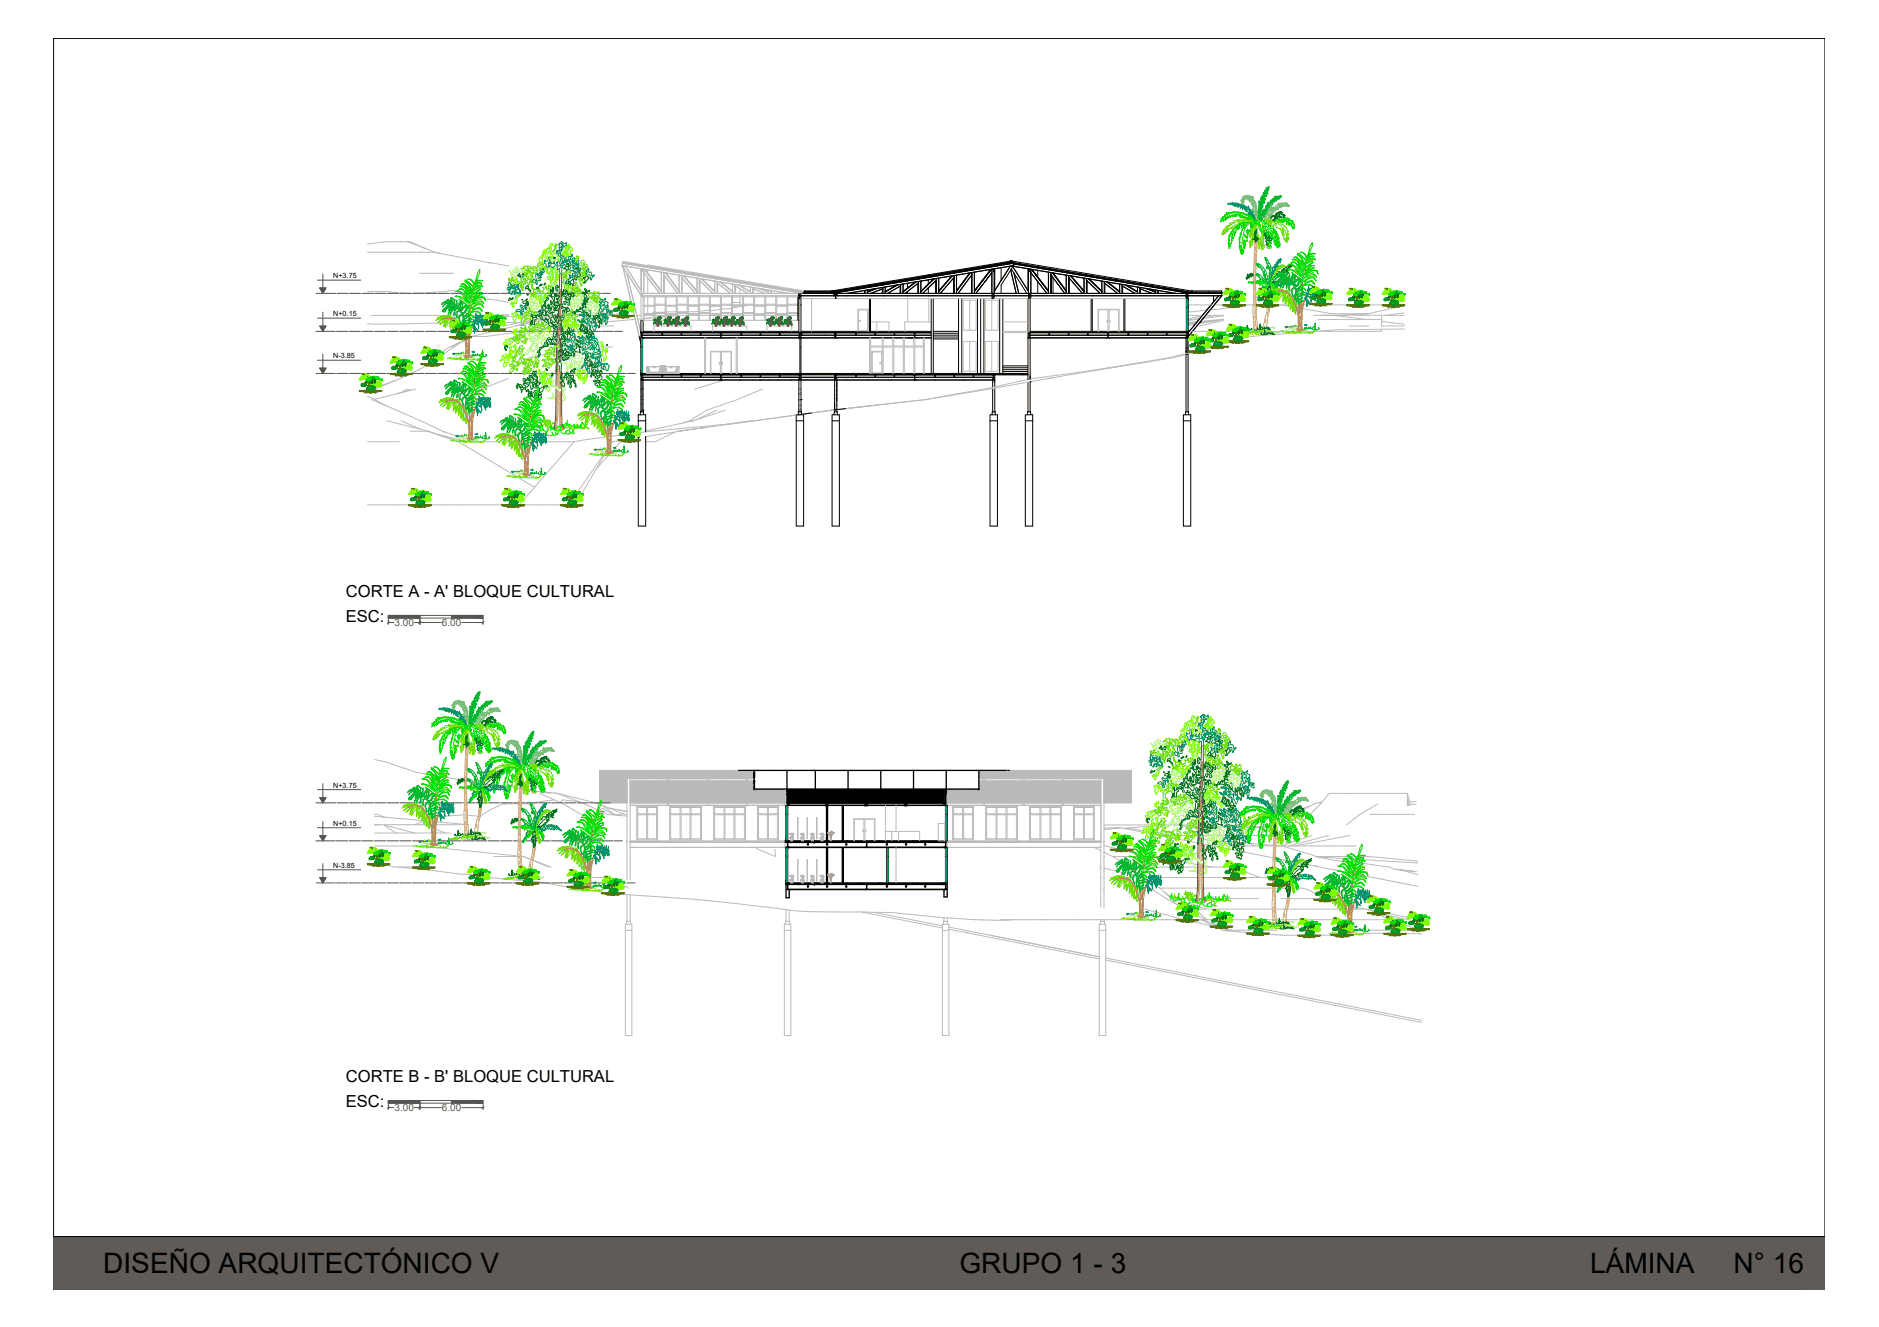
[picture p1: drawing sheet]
<svg xmlns="http://www.w3.org/2000/svg" width="841mm" height="594mm" viewBox="0 0 841 594" stroke-linecap="round" stroke-linejoin="round" font-family="sans-serif">
<defs><g id="words">
<g font-size="12.6">
<text x="46.2" y="569.8">DISEÑO ARQUITECTÓNICO V</text>
<text x="429.4" y="569.8">GRUPO 1 - 3</text>
<text x="711.7" y="569.8">LÁMINA</text>
<text x="775.9" y="569.8">N° 16</text>
</g>
<g font-size="7.4">
<text x="154.8" y="267.3">CORTE A - A' BLOQUE CULTURAL</text>
<text x="154.8" y="278.3">ESC:</text>
<text x="154.8" y="484.5">CORTE B - B' BLOQUE CULTURAL</text>
<text x="154.8" y="495.4">ESC:</text>
</g>
<g font-size="4.5" fill="#545454">
<text x="176.6" y="280.3">3.00</text>
<text x="197.8" y="280.3">6.00</text>
<text x="176.6" y="497.5">3.00</text>
<text x="197.8" y="497.5">6.00</text>
</g>
<g font-size="3.2">
<text x="149.1" y="124.4">N+3.75</text>
<text x="149.1" y="141.5">N+0.15</text>
<text x="149.1" y="160.3">N-3.85</text>
<text x="149.1" y="352.6">N+3.75</text>
<text x="149.1" y="369.6">N+0.15</text>
<text x="149.1" y="388.4">N-3.85</text>
</g>
</g></defs>
<path d="M24 17.2h792.8v559.9h-792.8zM24 553.6h792.8" fill="none" stroke="#000" stroke-width=".45"/>
<!-- layer: 01_Fina -->
<g fill="none" stroke="#bababa" stroke-width=".45">
<path d="M164.5 112.9h29.5l25.3 4.8M182.4 108.2h1.3l6.7 3.1M182.4 108.2l8 3.1M182.4 108.2h-9.7l-8.2 1.1M190.4 111.3l4.4 1.6 2.9 .7M218.4 117.7h1.5l7.8 1.4M278.5 118.9l8.6 13.5M278.5 118.9l74.5 12.4M278.5 118.9l.2 .1M278.5 118.9l.3 .5M278.5 119l1.4 .2M278.7 117.8l-.2 1.1"/>
<path d="M278.7 117.8l80.9 13.5M278.7 117.9l80.8 13.4M278.8 119.4l5.1 21.8M278.8 119.4v.1M278.8 119.5l8.1 34.2M278.8 119.5l1.7 2.7M278.9 117.8h.1M278.9 117.7l-.1 .2M278.9 117.3l81.2 13.6M278.9 117.3l81.3 13.4M278.9 117.3v.1M279 117.4l.1 .5-.3-.1"/>
<path d="M279 117.4v.4M279.1 117.9l2.3 .4M280 119.2l7 11.2M280 119.2l7 11.1M281.4 118.3h.3l-.2-.5 .1 .5M281.5 118.1v.2M281.5 118.3h.1M281.7 118.3l5.3 .9M287 119.2l.1-.5 .1 .5M287 119.1h.1M287 119.1v.1M287 119.2h.2"/>
<path d="M287.2 119.2l5.4 .9M287.3 118.8l5.3 .8M289.9 118.6l70.3 11.7M289.9 119.2v.5M292.6 120h.1M292.6 119.6l.3 .1-.1 .5zM292.6 120v.1M292.7 119.7v.1M164.5 130.5l9.9 .2a113.7 113.7 0 0 0 28.7-.7l3.6 1.8 11 2.2 1.6-.1 8.4 1.4M187.9 122.4h15.2M269.5 139.7v.9M280.5 122.2l6.4 27"/>
<path d="M280.5 122.2l.1 .1M280.6 122.3l4.5 18.9M280.6 122.3l6.4 10.1-.1 11M286.9 120.4h.1M286.9 132.9h1.4M287 120.4l-.1 9.6M287 131.3l.3 .1-.2 1M287 130.3v1M287 121.6h.3v-1.1h-.3h.6h-.3v1.1h.3h-.6M287 131.3h.6M287 120.4v9.9M287 120.4h.1"/>
<path d="M287.1 132.4h.5M287.1 120.4v10.9M287.1 120.4l1 .1M287.6 131.4v1M287.6 131.3l-.3 .1v1h70.1M287.6 132.4h69.8M287.6 131.3l69.8 .1M287.8 132.4l.1 11h.4M288.1 120.5v10.8M288.1 120.5l.1 .1M288.2 122.1l7.1 9.2M288.3 136.7h4.5"/>
<path d="M288.3 137.1h4.5M288.3 132.9h4.5M288.3 132.9v7.5M288.4 120.6l-.2 1.5M288.4 120.6h.3M288.6 120.6l7.4 9.6v-8.4M288.7 120.6l7.3 9.5M288.7 120.6l7.3 1.2M289.9 120.8v1.5M289.9 124.4v6.9M289.9 132.4h.1M289.9 132.9v3.8"/>
<path d="M289.9 137.1v3.3M292 139.8h.8M292.8 132.9h.4v3.3M292.8 132.9v7.5M292.8 120.2l5.3 .8M293.2 136.2v.5h4.5v-.5M293.2 139.9h4.5M293.2 136.7v3.1M293.2 132.9h4.5M293.2 139.8v.6M293.2 136.2h4.5M296 130.4l-7.6-9.8 7.6 9.8v.9h-.7"/>
<path d="M296 121.8h.1M296 121.8v9.5M296 121.8l1 .3M296.9 132.4l-.5 .4M297 132.4l-.4 .4M297 122.1v9.2M297 122.1h.1M297.1 122.1l.2 1.1M297.1 122.1l.7 .1 6.1 8.2M297.1 122.9l6.2 8.4M297.3 123.2v8.1M297.7 132.9h.5v3.8"/>
<path d="M297.7 136.7v4.5M297.7 132.9v3.3M297.7 139.7l-4.5 .1M298.1 122.2l5.8 8.2M298.1 122.2l5.8 8M298.1 122.2h.1M298.1 122.2l5.8 1M298.1 121l.3 .1 .1-.5h-.3l.2 .4M298.1 121h.3M298.2 136.7v.4h4.5v-.4M298.2 137.1v3.8M298.2 132.9h4.5"/>
<path d="M298.2 136.7h4.5M298.4 121.1l5.3 .9M302.7 132.9h.4v3.3M302.7 137.1v3.8M302.7 132.9v3.8M302.7 139.6l-4.5 .1M303.1 139.9v.5h4.5v-.5M303.1 136.7v-.5h4.5v.5M303.1 136.7h4.5M303.1 139.9h4.5M303.1 136.7v3.2M303.1 132.9h9.4"/>
<path d="M303.8 121.5l.3 .1-.1 .4h-.3zM303.9 130.4v.9h-.6M303.9 123.2v7M303.9 123.2h.1M303.9 130.2v.2M304 123.2v8.1M304 122l5.3 .9M304 123.2l1 .2M305 123.4h.1M305 123.4v7.9M305.1 123.4l.1 1M305.1 123.4l.8 .1 6 7"/>
<path d="M305.1 124.2l6.1 7.1h.7v-.9M305.2 124.4v6.9M305.2 124.4l.1 .1M306.1 123.5l5.8 6.8v-5.8M306.2 123.5h-.3l6 6.9M306.2 123.5l5.7 1M307.6 139.5l-4.5 .1M307.6 132.9v3.3M307.6 136.7v3.2M308.1 132.9v3.8M308.1 136.7h4.4M308.1 137.1h4.4"/>
<path d="M308.1 137.1v3.3M308.1 136.7v.4M308.3 136.5h4.2M309.4 122.6l.2-.1v.5l-.3-.1M309.4 122.6l.2-.1-.3 .4M309.4 122.5v.1M309.6 123l5.3 .8M311.9 124.5l1.1 .2M312 124.5v6.8M312.5 132.9h.5v3.3M312.5 132.9v3.8M312.5 136.7v3.7"/>
<path d="M312.5 139.4l-4.4 .1M313 124.7v6.6M313 136.2v.5h4.5v-.5M313 124.7v.8M313 124.7l1 .2 5.9 5.7M313 139.9h4.5M313 136.7v3.7M313 125.5v5.8l.2-5.7M313 132.9h9.4M313 136.2h4.5M313 125.4l6.1 5.9M313 125.5l.2 .1"/>
<path d="M313.2 125.6l.1 .1M313.3 125.7l5.8 5.6M314 124.9l5.9 5.6M314.1 124.9h.1M314.2 124.9l5.7 5.5-5.6-5.5M314.2 124.9h.1M314.3 124.9l5.6 1M314.9 123.8h.2M314.9 123.5l.3-.1-.3 .4M314.9 123.5h.1M315 123.5l.2-.1-.1 .4M315.1 123.9l5.4 .9"/>
<path d="M317.5 132.9v3.3M317.5 136.7v3.7M317.5 139l-4.5 .4M318 132.9v3.8M318 137.1h4.4M318 136.7h4.4M318 137.1v3.8M318 136.7v.4M318 136.5h4.4M319.9 125.9l1.1 .1M319.9 130.5v.8h-.8M319.9 125.9v4.6"/>
<path d="M319.9 125.9v5.4M320.5 124.8h.1M320.5 124.4l.3-.1-.3 .5M320.5 124.4h.1M320.6 124.4l-.1 .3M321 126v5.3M321 126l.2 .8M321 126l1.1 .2 5.8 4.5M321 126.7l6 4.6M321.2 126.8v4.5M321.2 126.8v.1M321.2 126.9v4.4"/>
<path d="M321.2 126.9l5.8 4.4M322.1 126.2l5.8 4.4M322.2 126.3h.2M322.4 126.3l5.5 4.2M322.4 126.3h.1M322.4 132.9h.5v3.3M322.4 132.9v3.8M322.4 136.7v4.2M322.4 126.3l5.5 4.1M322.4 126.3l5.5 .9M322.4 138.4l-4.4 .6M322.9 136.7v-.5h4.5v.5"/>
<path d="M322.9 139.9v.5h4.5v-.5M322.9 136.7h4.5M322.9 136.7v3.2M322.9 132.9h5M322.9 139.9h4.5M326.1 125.6v.1M326.1 125.2l.3 .1-.1 .4zM326.3 125.7l1.6 .3M326.4 125.3l4.8 .8v.4M327.4 138l-4.5 .4M327.4 132.9v3.3M327.4 136.7v3.2"/>
<path d="M327.9 132.9v3.8M327.9 136.5h4.4M327.9 136.7h4.4M327.9 137.1h4.4M327.9 137.1v4.1M327.9 136.7v.4M327.9 130.6v.7h-.9M327.9 127.2l1.1 .2v3.9M327.9 127.2v3.3M327.9 130.5v.1M327.9 132.9v2.5M327.9 132.9h4.4"/>
<path d="M327.9 125.5v.5M327.9 127.2v4.1M327.9 132.4h.1M327.9 135.4v1.1M327.9 135.4l3.3 .1M327.9 126l3.3 .5M329 128l5.8 3.3M329 128v-.6l1.5 .2 5.4 3.1M329 128l.2 .1M329.2 128.1v3.2h5.5M329.2 128.1h.1M329.2 128.1l5.5 3.2"/>
<path d="M330.5 127.6l5.4 3.1M330.6 127.6h.1M330.7 127.6l5.2 3M330.7 127.6l.2 .1M330.9 127.7l5 2.9M330.9 127.7l5 .8M331.2 132.9v3.6M331.2 127.7v.2M331.2 129.3v2M331.2 132.4h.1M331.2 126.5l.4 .1M331.7 126.6v-.4h.3l-.1 .5-.3-.1"/>
<path d="M331.7 126.5v.1M331.7 126.5l-.1 .1M332.3 132.9h.5v3.3M332.3 137.2l-4.4 .7M332.3 137.1v3.3M332.3 132.9v3.8M332.3 136.7v.4M332.8 136.7v-.5h4.5v.5M332.8 139.9h4.5M332.8 136.7h4.5M332.8 136.7v.3M332.8 132.9h9.5"/>
<path d="M332.8 137v3.4M334.9 136.7l-2.1 .3M335.9 130.7v.6h-1.2M335.9 128.5v2.1M335.9 128.5h.1M335.9 130.6v.1M335.9 128.5v2.8M335.9 128.5l1.1 .2M337 128.7v2.6M337 128.7h.1M337 129.3l5.4 2h1.4v-.6M337 129.3v2l.1-2"/>
<path d="M337 129.3h.1M337.1 129.3l.1 .1M337.2 129.4l5.1 1.9M337.3 127.2l.2-.1v.5h-.3M337.3 127.4v.1M337.3 127.2h.1M337.3 132.9v3.3M337.3 136.7v3.7M337.5 127.1l-.2 .1M337.5 127.1l-.2 .4M337.5 127.1l5.4 .9M337.8 137.1v-.4h4.5v.4"/>
<path d="M337.8 137.1v3.3M337.8 132.9v3.8M337.8 137.1h4.5M337.8 136.5h4.5M339.6 129.1l4.2 1.6M339.9 129.2l-2.9-.5v.6M339.9 129.2l3.9 .7M339.9 129.2l3.9 1.5M342.3 132.9h.4v3.3M342.3 132.9v3.8M342.3 137.1v3.8M342.7 136.7v-.5h4.5v.5"/>
<path d="M342.7 136.7v3.2M342.7 136.7h4.5M342.7 132.9h9.5M342.7 139.9v.5M342.8 128.4h.1M342.8 128.2l.3-.1-.3 .4M342.8 128.4v.1M342.8 128.2h.1M342.9 128v.2M342.9 128l.2 .1M343.1 128.1l-.3 .4M343.1 128.1l5.4 .9"/>
<path d="M343.8 129.9l1.2 .1M343.8 129.9v.8M343.9 129.9v1.4M344.9 130v1.3M345 130v1.3M345 130l.1 .1M345.1 130.1v1.2h7.6l-7.5-1.2M345.1 130.1h.1M345.2 130.1v1.2M347.2 136.7v3.2h-4.5M347.2 132.9v3.3M347.2 139.9v1.3"/>
<path d="M347.7 137.1v-.4h4.5v.4M347.7 137.1h4.5M347.7 137.1v3.3M347.7 132.9v3.8M347.7 136.5h4.5M348.4 129.3h.1M348.4 129.1l.3-.1-.1 .5-.2-.2M348.4 129.1h.1M348.5 129v.1M348.5 129h.1M348.6 129l-.2 .4M348.7 129l5.3 .9"/>
<path d="M352.2 132.9h.4v3.3M352.2 132.9v3.8M352.2 137.1v3.3M352.6 136.7v3.2M352.6 136.7h4.5M352.6 139.9h4.5M352.6 132.9h4.5M352.6 136.2h4.5M352.6 136.2v.5M352.6 139.9v.5M354 130.2l-.1 .2M354 130l.3-.1-.1 .5h-.3"/>
<path d="M354 130h.1M354.1 129.9l-.1 .1M354.1 129.9h.1M354.2 129.9l-.2 .4M354.3 129.9l5.3 .9M358.5 133.7h15.1M363.2 133.7v14.7M374.6 133.7h69.4M384.3 138.8h4v9.3h-4zM406.3 133.7v10.4M415.7 133.7v10.4M431.2 134.4h5.7v13.4h-5.7z"/>
<path d="M434 134.4v13.4M441 134.4h5.8v13.4h-5.8zM443.9 134.4v13.4M445 133.7h15.4M460.4 133.6v.1M461.4 133.7h69.4M531.9 136.5h10.2M540.2 138.7l-5.8 .8-2.6 .1M543.5 136.5h29.9M557.5 136.5l-5.4 1.3-10.3 .8M573.4 136.5l22.9 4 16.1-.1M573.4 136.5h55.2"/>
<path d="M628.6 136.8l-19.1 4.3M166.2 141.2h57M203.3 155.2a114.5 114.5 0 0 1-26.1 15.1l-9.5 3.9M203.3 155.2l-.2 .1M208.7 151.9l-6.6 3.4M208.7 151.9l-5.4 3.3M209.2 151.6l-7.8 3.7-7.6 4.8M223.2 141.2h.1M223.3 141.2l-5 .4 1.4 .2 24.4-.6M223.3 141.2h.4M227.7 141l-4 .2M227.7 140.9l-4 .3"/>
<path d="M231.5 141.2h12.6M232.5 145.6l-21.5 5M233.1 144.3l-68.6 .7M233.1 144.3l-8.1 1.6M240.4 142.9l-7.3 1.4M240.4 142.9l-8.5 2.8M247.4 141.2l-14.9 4.4M248.1 146.4l-18.1 4.2M248.9 146.1l-31.4 4.5h-6.9l-1.9 1.3M248.9 146.1l-6 1M251.8 141.2l-19.3 4.4M255.8 141.2h15.4"/>
<path d="M255.8 141.2h-10.3l-5.1 1.7M259.4 155.3l-22.3 4.8-7.6 4.7M262.5 140.6l-18.4 .6M267.8 140.2l-12 1M267.8 140.2h1.7M268.1 155.3h6M269.5 140.1l-1.7 .1M271.2 141.2h12.7M274.8 145.9l-25.9 .2M276.4 140.6l-5.2 .6M283.9 141.2l2.2 9.4M284.3 142.9l-33.1 3"/>
<path d="M285.1 141.2l.3 1.6M285.1 141.2h1.8M285.4 142.8l1.5 6.1M286.9 142.7l-1.5 .1M286.9 143.4h.1M288.3 140.4v.5h4.5v-.5M288.3 143.4h4.5M288.3 140.4h1.7M288.3 141.2v1.4M288.3 140.9v.3M288.3 142.6v.8M288.3 141.2h4.5"/>
<path d="M290 140.4h2.8M292.6 148.4v-2.4h16.6v2.4M292.8 142.2l-4.5 .4M292.8 142.2v1.2M292.8 140.9v1.3M292.8 142.1l-4.2 .5M292.8 143.4h.4M293.2 143.4h4.5M293.2 140.4h4.5M293.2 142.1v1.3M293.2 141.2v.9M293.2 140.4v.8"/>
<path d="M293.2 141.2h4.5M297.7 141.2v2.2M297.7 141.6l-4.5 .4M297.7 141.7l-4.5 .4M297.7 143.4h.5M298.2 143.4h4.5M298.2 140.4h4.5M298.2 141.2h2.8M298.2 140.9h4.5M298.2 141.7v1.7M298.2 140.9v.6M298.2 141.5v.2"/>
<path d="M301 141.2h1.7M301 141.2l-2.8 .3M302.7 140.9v.4M302.7 141.3v2.1M302.7 141.3l-4.5 .4M302.7 143.4h.4M303.1 143.4h4.5M303.1 141.2h4.5M303.1 140.4v.8M303.1 141.2v2.2M307.6 141.2v2.2M307.6 140.4v.8"/>
<path d="M307.6 143.4h.5M308.1 140.4v.5h4.4v-.5M308.1 143.4h4.4M308.1 141.2h4.4M308.1 140.4h4.4M308.1 141.2v2.2M308.1 140.9v.3M312.5 140.9v2.5M312.5 143.4h.5M313 143.4h4.5M313 140.4v3M313 140.4h4.5"/>
<path d="M313 141.2h4.5M315.4 151.3v15.9M315.8 151.3v15.9M317.5 140.4v3M317.5 143.4h.5M318 143.4h4.4M318 141.2h4.4M318 140.4h4.4M318 140.9h4.4M318 140.9v2.5M318.9 148.4v-2.4h15.4v2.4M322.4 140.9v2.5"/>
<path d="M322.4 143.4h.5M322.9 143.4h4.5M322.9 140.4v3M322.9 141.2h4.5M327.4 141.2v2.2M327.4 140.4v.8M327.4 143.4h.5M327.9 143.4h4.4M327.9 140.4h4.4M327.9 140.9h4.4M327.9 141.2h4.4M327.9 141.2v2.2"/>
<path d="M329.5 151.3v15.9M330 151.3v15.9M332.3 140.9v2.5M332.3 140.4v.5M332.3 143.4h.5M332.8 143.4h4.5M332.8 140.4h4.5M332.8 140.4v3M332.8 141.2h4.5M337.3 143.4h5M337.3 140.4v3M337.8 140.4h4.5"/>
<path d="M337.8 140.9h4.5M337.8 141.1l4.5 .1M337.8 140.4v3M342.3 140.9v2.5M342.3 143.4h.4M342.7 143.4h4.5M342.7 141.2h4.5M342.7 140.4h4.5M342.7 140.4v3M343.3 148.4v-2.4h11.1v2.4M347.2 141.2v2.2M347.2 143.4h.5"/>
<path d="M347.7 140.4h4.5M347.7 143.4h4.5M347.7 141.2h4.5M347.7 140.9h4.5M347.7 141.2v2.2M347.7 140.4v.8M352.2 140.4v3M352.2 143.4h.4M352.6 143.4h5M352.6 140.4v3M352.6 140.4h4.5M352.6 141.2h4.5"/>
<path d="M383.9 148.4v-10h4.8v10M389.2 151.3v15.9M389.6 144.1h8.3v4.3M389.7 151.3v3.6h5.2v-3.6M390.4 157.6h4.3v9.4h-4.3zM392.5 144.1v4.3M394.9 157.3h-4.7v9.9M395.3 151.3v3.6h4.3v-3.6M400.1 151.3v3.6h4.2v-3.6M404.8 151.3v3.6h4.2v-3.6M409.5 151.3v3.6h3.7v-3.6M413.7 151.3v15.9"/>
<path d="M416.8 144.1h-11.9v4.3M431.2 152.8h5.7v13.4h-5.7zM434 152.8v13.4M441 152.8h5.8v13.4h-5.8zM443.9 152.8v13.4M448.8 144.1h11.3M448.8 148.4h11.3M448.8 148.9h11.3M491.5 148.4v-10h9.4v10M491.7 148.4v-9.7h4.2v9.7M495.5 143.5l.1 .7zM496.4 148.4v-9.7h4.3v9.7"/>
<path d="M496.7 143.5l.1 .7zM530.8 158.7l-5.4 1.4-10.1 1.7M531.8 141.2h6.4M535 145.1l-3.2 .5M535.3 144.7l-3.5 .4M535.4 144.6l-3.6 .4M535.6 144.3l-3.8 .3 3.8-.3M535.9 144l-4.1 .4M536.9 142.8l-5.1 .7M537.2 144.2l7.4-.7zM537.2 142.3l-5.4 .9M538 141.4l-6.2 1.4"/>
<path d="M539.7 141.2h4.5M543.1 143.8l-6.1 .6M543.2 155.3l-11.4 3.2M543.3 143.7l-6.4 .8M543.3 143.7l-6.7 1.1M543.6 155l-.7 .3a314.2 314.2 0 0 1-42.5 8.8M544.2 141.2h3.5M544.2 141.2l-5.3 .9M544.6 143.6l-1.3 .1M547.7 143l-3.1 .6M547.7 141.4l-9.2 1.2M547.7 143.5l-11.2 2.4"/>
<path d="M547.7 142.9l-10.3 1M587.9 141.2h9.1M590 143.1h28.4M591.3 141.1h27.1v2M602.7 141.2h-5.7l14.7 1.9M604.1 145.9h8.6M612.6 140.4l-11.9 .7M618.4 145.9h10.2M618.4 143.9l10.2 1.2M618.4 143.1v.8M618.4 143.9v2.1M618.4 147.4v1h-84.6"/>
<path d="M618.4 141.2h10.2M628.6 147.3l-28.7 .2-40 3.1-24.4 6.6M628.6 140.1l-8.6 1.1M164.5 177.3l8.5 4.4M166.4 178.9l33.3 14.7M177.2 170.3l-12.7 4.5M178 176.2l-10.5 2.6M182.2 174.2l-2 1.2M183.5 174.2l-5.5 2M186.1 174.2l-8.1 2M215.9 174.2l-9.1 9.4M227.6 169.5l-12.3 4.7-6 4.7"/>
<path d="M289.3 164.4h.5v2.8M289.8 164.2v.2M289.9 164.2v.1M289.9 164.3h.1M289.9 164.2h.1M289.9 164.3l.7 2.8M290 164.2h.1M290.1 164.2h.1M290.1 164.1h-.8v3.1h1.6M290.1 164.2l5.8 .1M290.1 164.2l.2 1.1M290.1 164.2l.1 1.1"/>
<path d="M290.2 165h.4h-.4M290.3 165.2h.1M290.4 165.4l.2 .1M290.4 165.5h.2M290.5 165.5l.1 .9 .4 .3 4 .1 .3-.4v-.9M290.6 165.5l.2 .8M290.7 167.1v.1M290.7 166.3l.4 .3M290.8 166.3l.3 .3M290.9 166.8h.1M290.9 166.9h.1M290.9 166.8v.1"/>
<path d="M290.9 167.2h4.1M290.9 166.8l.1 .1M290.9 167.1v.1M291 167h.1M291 167l-.1 .1M291.1 166.6h3.7M291.2 167h.1M291.2 167l.1 .1M291.2 166.8l-.2 .2M292.6 164.5h.6M292.7 166.8h.5M292.9 164.2v.6"/>
<path d="M294.7 166.8l.2 .2M294.8 167h.1M294.8 167v.1M294.8 167l-.1 .1M294.9 166.6l.3-.3zM294.9 167h.1M294.9 167v.1M294.9 167l.1 .1M295 166.8l-.1 .1M295 167.2h3.4M295 167.1v.1M295.2 167.1v.1"/>
<path d="M295.3 165.5l-.2 .8M295.3 165h.4M295.3 165.4h.2M295.3 165h.1M295.3 165.5h.2M295.4 165.4l-.1 .1M295.5 163.7h.1M295.6 163.7h.9l-.2 .1M295.7 163.7l.7 .2M295.7 165.2l-.2 .2M295.8 164.2l-.2 1.1M295.8 164.2l-.1 1.1"/>
<path d="M295.8 164.2h.1M295.8 164.1h1.7M295.8 164.2v.1M295.9 164.2v.1M296 164.2h.1M296 164.1l-6.7 .1M296 164.2l-.6 2.9M296 164.1v.2M296 164.6v2.6M296.1 164.4h.3v2.8M296.3 163.9h.1M296.3 164.1h.3z"/>
<path d="M296.3 163.9h.3M296.4 163.9l.1 .2zM296.4 163.9h.1M296.6 163.9h.1M296.6 164.2v3M296.6 164.3h.1M296.6 164.2v.1M296.6 164.1v.1M296.7 164.3h.1M296.7 164.3l-.1 2.9zM296.7 164.2v3M296.7 164.1v.1"/>
<path d="M296.7 163.9h.1M296.7 164.1h.3zM296.7 163.9h.3M296.8 163.9l.2 .2zM296.8 163.9h.2M296.9 163.9h.1M296.9 163.8v.1M297 163.8h.1M297 163.9h.1M297.3 164.4h-.4v2.8M297.3 164.1l6.7 .1M297.3 164.1v.2"/>
<path d="M297.3 164.6v2.6M297.3 164.2l-1.3 .1M297.3 164.2v.1M297.3 164.3l.7 2.8M297.3 164.2h.1M297.4 164.2l.1 .1M297.5 164.3l5.7-.1-.3 1.2M297.5 164.2h.1M297.5 164.2l.1 1.1M297.5 164.2v.1M297.5 164.2l.2 1.1M297.6 165h.4"/>
<path d="M297.6 165.2l.2 .2M297.7 165.2l.1 .2M297.7 163.7l-.8 .1M297.7 163.7h-.9l.2 .1M297.7 163.7h.1M297.8 165.4l.3 .1M297.8 165.5h.2M297.9 165.5l.5 1.3 4-.1 .4-.3M298 165h.1M298 165.5h.1M298 165h-.4M298.1 165.5v.8"/>
<path d="M298.1 167.1v.1M298.2 166.3l.3 .3-.4-.3M298.4 166.8v.1M298.4 167.2h4M298.4 167.1v.1M298.4 167h.1M298.4 167l-.1 .1M298.6 167h.1M298.6 167l.1 .1M298.6 166.8l-.2 .2M300.1 164.5h.6M300.1 166.8h.5"/>
<path d="M300.4 164.2v.6M300.7 166.8h-.1M302.1 166.8v.3M302.1 166.9l.2 .1M302.2 167h.1M302.3 167h.1M302.3 167v.1M302.3 167l.1 .1M302.4 166.8h.1M302.4 166.8l-.1 .1M302.4 167.1v.1M302.4 166.9h.1"/>
<path d="M302.5 166.8v.1M302.6 166.3l-.3 .3h-3.8M302.6 167.1v.1M302.7 165.5l-.2 .8M302.7 165.5h.2M302.7 165.5h.1M302.8 165.5l-.1 .9M302.9 165.4l-.3 .1M303.1 165h-.4h.4M303.2 164.2h.1M303.2 164.2l-.3 1.2M303.2 164.1h.8v3.1h-1.6"/>
<path d="M303.3 164.2l.1 .1M303.4 164.2h.1M303.4 164.3l-.6 2.8M303.4 164.2v.2M304 164.4h-.6v2.8M318 167.2v-9.9h9.4v9.9M318.2 167.2v-9.7h4.2v9.7M322 162.4l.1 .7zM322.9 167.2v-9.7h4.3v9.7M323.2 162.4l.1 .7zM324.2 170.2l-13.3 4M341.2 174.2l-10.9 4.6-13.9 4.8-7.7 4.8-2.8 .9"/>
<path d="M389.7 167.2v-11.8h5.2v11.8M395.3 167.2v-11.8h4.3v11.8M400.1 167.2v-11.8h4.2v11.8M404.8 167.2v-11.8h4.2v11.8M409.5 167.2v-11.8h3.7v11.8M414.1 178.9l-18.5 2.1M414.1 178.9l-41.8 4.7M443.6 174h.1M460.1 171.1l-46 7.8M472 169l-10.9 1.9M495.3 164.8l-12.9 1.9a258.1 258.1 0 0 0-37.2 6.5l-31.1 5.7M495.6 164.8h-.3"/>
<path d="M501.3 164l-32.3 5.5M515.3 161.8l-19.1 3M515.3 161.8l-20 3M164.5 197.8h14.3M173.2 188.4l18.5 4.7M179.5 188.4l8.7 3.8M183.6 193.1h7.7M191.3 193.1l13.9 4.7 34.1 20.4M191.3 193.1h.4M191.7 193.1l13.9 4.7M195.8 194.5l13.5 3.3h3M198 193.1l1.7 .5"/>
<path d="M199.7 193.6l12.6 4.2M212.3 197.8h44.7M257 197.8l-17.7 20.4M273.5 198.7l-14.7 25.1M285.7 197.8h-7.9l-10.9 12.2M285.7 196l-11.6 1.8-19.5 28.2M302.4 193.4l-13.4 2.1M302.4 193.4l-9.2 4.4h-4.2M303 193.1l14-1.9-14.6 2.2M305.9 189.3l-16.9 3.7M310.5 188.4l-4.6 .9M320.9 183.6l-9.5 4.4"/>
<path d="M324.8 183.6l-16 5.1M336.1 188.4l-10.9 1.5M354.7 186a1085.3 1085.3 0 0 1-59.8 6.8l-9.6 .9-28.3 4.1M356.4 185.8l-39.4 5.4M372.3 183.6l-17.6 2.4M373.2 183.5l-.9 .1M373.6 183.5l-10.4 1.4M239.3 218.2l-6.9 7.8M258.8 223.8l-1.3 2.2h-93M258.8 223.8l-1.4 2.2M167.7 340l4.7 1.1 13.9 4.7 27.5 4.6 25.9 3.8M241.6 355.2l6.5 2.9"/>
<path d="M246.4 355.2l-6.7-1 9.6 1 10.2 3.8M248 355l18.8 4.5M248.1 358.1l-7.5 1.1-.6-.2-1.8 1.2-2.6-.4-10.7 .1-6.1 2.9-3.8 2.8a58.4 58.4 0 0 0-26 1.7M248.1 358.1l4 1.8 8.1 4.7M259.5 359l12.3 5.6 8.8 .8M259.5 359l-7.7-.9-1.2 1.1M266.8 359.5l1.8 .4 6.6 4.7M266.8 359.5l1.5 .4M268.3 345.3v-.4h12.7v.6M268.3 345.8v.2M268.3 347.7h.1M268.3 353.3h.1"/>
<path d="M268.3 349.6h.1M268.3 346.9h12.7M268.3 350.5h3.3M268.3 348.7h3.3M268.3 345.4v.4M268.3 346v13.3M268.3 359.4h.1M268.3 355.5h12.3M268.3 355.7h12.3M268.3 355.3h12.3M268.3 359.4h12.3M268.3 351.8h12.3"/>
<path d="M268.3 351.6h12.3M268.3 352.8h12.3M268.3 352.5h12.3M268.3 348.1h12.7M268.3 347.9h12.7M268.3 353.7h12.3M268.3 353.5h12.3M268.3 356.5h12.3M268.3 356.2h12.3M268.3 350h12.3M268.3 349.7h12.3M268.3 347.2h12.7"/>
<path d="M268.3 347.3h12.7M268.3 358.3h12.3M268.3 358.5h12.3M268.3 358.1h12.3M268.3 357.4h12.3M268.3 357.2h12.3M268.3 346.3h12.7M268.3 346.4h12.7M268.3 346h12.7M268.3 345.5h1.3M268.3 350.9h12.3M268.3 350.7h12.3"/>
<path d="M268.3 349.1h12.3M268.3 354.6h12.3M268.3 354.4h12.3M268.3 359h12.3M268.3 355.2h.1M268.3 355.7h3.3M268.3 351.5h.1M268.3 352.4h.1M268.3 352.9h.1M268.3 356.1h3.3M268.3 350.1h.1M268.3 358h3.3"/>
<path d="M268.3 358.5h.1M268.3 357.1h3.3M268.3 349.2h3.3M268.3 354.3h3.3M268.4 358.5v.3l.6 .1M268.4 345.2l-.1 .2M268.4 358.5h1.2M268.4 355.2h1.3M268.4 351.5h.7M268.4 352.4h.7M268.4 352.9h.7M268.4 347.7h.7"/>
<path d="M268.4 353.3h.7M268.4 349.6h.7M268.4 350.1h.7M268.4 345.2h.6M268.4 349.2v.4M268.4 350.1v.4M268.4 351v.5M268.4 352.9v.4M268.4 354.8v.4M268.4 355.7v.4M268.4 356.6v.5M268.4 357.6v.4"/>
<path d="M268.4 358.8l.7 .1M269 345.2l-.6 .3M269 345.2v.3M269 346.4v.5M269 347.3v.4M269 348.2v.5M269 349.2v.4M269 350.1v.4M269 351v.5M269 352v.4M269 352.9v.4M269 353.8v.5"/>
<path d="M269 354.8v.4M269 355.7v.4M269 356.6v.5M269 357.6v.4M269 358.5l.1 .4M269.1 351.5h.6M269.1 352h.6v.4M269.1 352.4h.6M269.1 352.9h.6M269.1 347.7h.6M269.1 348.2h.6v.5M269.1 353.3h.6"/>
<path d="M269.1 353.8h.6v.5M269.1 349.6h.6M269.1 350.1h.6M269.1 346.4h.6v.5h-.6M269.1 347.3h.6v.4M269.1 352h-.7v.4M269.1 348.2h-.7v.5M269.1 353.8h-.7v.5M269.1 346.4h-.7v.5h.7M269.1 347.3h-.7v.4M269.1 358.9h.6M269.6 345.5h.7"/>
<path d="M269.6 346.4v.5M269.6 347.3v.4M269.6 348.2v.5M269.6 349.2v.4M269.6 350.1v.4M269.6 351v.5M269.6 352v.4M269.6 352.9v.4M269.6 353.8v.5M269.6 354.8v.4M269.6 355.7v.4M269.6 356.6v.5"/>
<path d="M269.6 357.6v.4M269.6 358.5v.4M269.6 358.5h2M269.7 358.9h.7M269.7 358.5v.3h.6M269.7 347.7h.7M269.7 353.3h.7M269.7 349.6h.7M269.7 349.2v.4M269.7 350.1v.4M269.7 351v.5M269.7 352.9v.4"/>
<path d="M269.7 354.8v.4M269.7 355.7v.4M269.7 356.6v.5M269.7 357.6v.4M269.7 358.8v.1M269.7 355.2h.7M269.7 351.5h.7M269.7 352.4h.7M269.7 352.9h.7M269.7 350.1h.7M270.3 345.2l-.6 .3M270.3 345.5h2"/>
<path d="M270.3 345.2l-.7 .3M270.3 345.2v.3M270.3 346.4v.5M270.3 347.3v.4M270.3 348.2v.5M270.3 349.2v.4M270.3 350.1v.4M270.3 351v.5M270.3 352v.4M270.3 352.9v.4M270.3 353.8v.5M270.3 354.8v.4"/>
<path d="M270.3 355.7v.4M270.3 356.6v.5M270.3 357.6v.4M270.3 358.5v.3M270.3 358.8v.1M270.3 345.2l.1 .3M270.4 351.5h.7M270.4 352.4v-.4h.7v.4M270.4 352.4h.7M270.4 352.9h.7M270.4 347.7h.7M270.4 348.7v-.5h.7v.5"/>
<path d="M270.4 353.3h.7M270.4 354.3v-.5h.7v.5M270.4 349.6h.7M270.4 350.1h.7M270.4 346.4h.7v.5h-.7zM270.4 347.7v-.4h.7v.4M270.4 355.2h.7M270.4 349.2v.4M270.4 350.1v.4M270.4 351v.5M270.4 352.9v.4M270.4 354.8v.4"/>
<path d="M270.4 355.7v.4M270.4 356.6v.5M270.4 357.6v.4M270.4 358.5v.4M270.4 358.9h1.3M271 346.4v.5M271 347.3v.4M271 348.2v.5M271 349.2v.4M271 350.1v.4M271 351v.5M271 352v.4"/>
<path d="M271 352.9v.4M271 353.8v.5M271 354.8v.4M271 355.7v.4M271 356.6v.5M271 357.6v.4M271 358.5l.1 .3M271.1 358.5v.3h.5M271.1 345.2l-.1 .3v-.3l1.3 .3M271.1 347.7h.5M271.1 353.3h.5M271.1 349.6h.5"/>
<path d="M271.1 349.2v.4M271.1 350.1v.4M271.1 351v.5M271.1 352.9v.4M271.1 354.8v.4M271.1 355.7v.4M271.1 356.6v.5M271.1 357.6v.4M271.1 355.2h.5M271.1 351.5h.5M271.1 352.4h.5M271.1 352.9h.5"/>
<path d="M271.1 350.1h.5M271.6 345.2l-.5 .3M271.6 352.4v-.4h.8l-.1 .4M271.6 352.9h.8M271.6 348.7v-.5h.8l-.1 .5M271.6 354.3v-.5h.8l-.1 .5M271.6 350.1h.8M271.6 347.7v-.4h.8l-.1 .4M271.6 346.4h.8l-.1 .5h-.7zM271.6 351.5h.7M271.6 352.4h.7M271.6 347.7h.7"/>
<path d="M271.6 353.3h.7M271.6 349.6h.7M271.6 355.2h.7M271.6 358.5h.8M271.6 355.7h.8M271.6 357.1v-.5h.8l-.1 .5M271.6 358v-.4h.8l-.1 .4M271.6 351.5v-.5h.8l-.1 .5M271.6 349.2h.8M271.6 355.2v-.4h.8l-.1 .4M271.6 356.1h.7M271.6 358h.7"/>
<path d="M271.6 357.1h.7M271.6 350.5h.7M271.6 348.7h.7M271.6 354.3h.7M271.6 345.2v.3M271.6 349.2v.4M271.6 350.1v.4M271.6 352.9v.4M271.6 355.7v.4M271.6 358.5v.3M271.6 358.8l.1 .1M271.6 345.2l.1 .3"/>
<path d="M271.7 358.9h.6M271.7 346.4v.5M271.7 347.3v.4M271.7 348.2v.5M271.7 349.2v.4M271.7 350.1v.4M271.7 351v.5M271.7 352v.4M271.7 352.9v.4M271.7 353.8v.5M271.7 354.8v.4M271.7 355.7v.4"/>
<path d="M271.7 356.6v.5M271.7 357.6v.4M271.7 358.5v.4M272.3 351.5h.7M272.3 352.4h.7M272.3 347.7h.7M272.3 353.3h.7M272.3 349.6h.7M272.3 345.5h.7M272.3 355.2h.7M272.3 356.1h.7M272.3 358h.7"/>
<path d="M272.3 357.1h.7M272.3 350.5h.7M272.3 348.7h.7M272.3 354.3h.7M272.3 349.2v.4M272.3 350.1v.4M272.3 352.9v.4M272.3 355.7v.4M272.3 358.9h.7M272.4 345.5v-.3h.6v.3M272.4 358.5l-.1 .4M272.4 355.7h.6"/>
<path d="M272.4 352.9h.6M272.4 350.1h.6M272.4 358.5h.6M272.4 349.2h.6M273 358.5v.4M273 346.4v.5h-.7M273 347.7h.1M273 353.3h.1M273 349.6h.1M273 350.5h.1M273 348.7h.1M273 345.5h4.7"/>
<path d="M273 358.8l-.6 .1M273 347.3v.4M273 348.2v.5M273 349.2v.4M273 350.1v.4M273 351v.5M273 352v.4M273 352.9v.4M273 353.8v.5M273 354.8v.4M273 355.7v.4M273 356.6v.5"/>
<path d="M273 357.6v.4M273 355.2h.1M273 351.5h.1M273 352.4h.1M273 356.1h.1M273 358h.1M273 357.1h.1M273 354.3h.1M273 358.9h.7M273 351.5h.8M273 352.4h.8M273 347.7h.8"/>
<path d="M273 353.3h.8M273 349.6h.8M273 346.4h.8v.5h-.8zM273 355.2h.8M273 352.4v-.4h.8v.4M273 352.9h.8M273 348.7v-.5h.8v.5M273 354.3v-.5h.8v.5M273 350.1h.8M273 347.7v-.4h.8v.4M273 356.1h.8M273 358h.8"/>
<path d="M273 358.5h.8M273 357.1h.8M273 350.5h.8M273 348.7h.8M273 354.3h.8M273 355.7h.8M273 357.1v-.5h.8v.5M273 358v-.4h.8v.4M273 351.5v-.5h.8v.5M273 349.2h.8M273 355.2v-.4h.8v.4M273.6 346.4v.5"/>
<path d="M273.6 347.3v.4M273.6 348.2v.5M273.6 349.2v.4M273.6 350.1v.4M273.6 351v.5M273.6 352v.4M273.6 352.9v.4M273.6 353.8v.5M273.6 354.8v.4M273.6 355.7v.4M273.6 356.6v.5M273.6 357.6v.4"/>
<path d="M273.6 358.5v.4M273.7 358.9h.6M273.8 358.5v.3h.5M273.8 347.7h.5M273.8 353.3h.5M273.8 349.6h.5M273.8 350.5h.5M273.8 348.7h.5M273.8 349.2v.4M273.8 350.1v.4M273.8 352.9v.4M273.8 355.7v.4"/>
<path d="M273.8 358.8l-.1 .1M273.8 355.2h.5M273.8 355.7h.5M273.8 351.5h.5M273.8 352.4h.5M273.8 352.9h.5M273.8 356.1h.5M273.8 350.1h.5M273.8 358h.5M273.8 358.5h.5M273.8 357.1h.5M273.8 349.2h.5"/>
<path d="M273.8 354.3h.5M274.3 345.2l-.5 .3M274.3 351.5h.7M274.3 352.4v-.4h.7v.4M274.3 352.4h.7M274.3 352.9h.7M274.3 347.7h.7M274.3 348.7v-.5h.7v.5M274.3 353.3h.7M274.3 354.3v-.5h.7v.5M274.3 349.6h.7M274.3 350.1h.7"/>
<path d="M274.3 346.4h.7v.5h-.7zM274.3 347.7v-.4h.7v.4M274.3 355.2h.7M274.3 358.5h.7M274.3 355.7h.7M274.3 356.1h.7M274.3 357.1v-.5h.7v.5M274.3 358h.7M274.3 357.1h.7M274.3 358v-.4h.7v.4M274.3 350.5h.7M274.3 351.5v-.5h.7v.5"/>
<path d="M274.3 348.7h.7M274.3 349.2h.7M274.3 354.3h.7M274.3 355.2v-.4h.7v.4M274.3 345.2v.3M274.3 349.2v.4M274.3 350.1v.4M274.3 352.9v.4M274.3 355.7v.4M274.3 358.5v.3M274.3 358.8v.1M274.3 345.2l-.7 .3"/>
<path d="M274.3 345.2l.1 .3M274.3 358.9h.7M274.4 346.4v.5M274.4 347.3v.4M274.4 348.2v.5M274.4 349.2v.4M274.4 350.1v.4M274.4 351v.5M274.4 352v.4M274.4 352.9v.4M274.4 353.8v.5M274.4 354.8v.4"/>
<path d="M274.4 355.7v.4M274.4 356.6v.5M274.4 357.6v.4M274.4 358.5v.4M275 347.7h.7M275 353.3h.7M275 349.6h.7M275 350.5h.7M275 348.7h.7M275 349.2v.4M275 350.1v.4M275 352.9v.4"/>
<path d="M275 355.7v.4M275 358.5v.4M275 358.9h.1M275 355.2h.7M275 355.7h1.4M275 351.5h.7M275 352.4h.7M275 352.9h1.4M275 356.1h.7M275 350.1h1.4M275 358h.7M275 358.5h1.4"/>
<path d="M275 357.1h.7M275 349.2h1.4M275 354.3h.7M275 358.9h.7M275.1 358.5v.3h.5M275.1 346.4v.5M275.1 347.3v.4M275.1 348.2v.5M275.1 349.2v.4M275.1 350.1v.4M275.1 351v.5M275.1 352v.4"/>
<path d="M275.1 352.9v.4M275.1 353.8v.5M275.1 354.8v.4M275.1 355.7v.4M275.1 356.6v.5M275.1 357.6v.4M275.1 358.8l-.1 .1M275.6 345.2l-.5 .3M275.6 345.2l-.6 .3M275.6 345.2v.3M275.6 346.4v.5M275.6 347.3v.4"/>
<path d="M275.6 348.2v.5M275.6 349.2v.4M275.6 350.1v.4M275.6 351v.5M275.6 352v.4M275.6 352.9v.4M275.6 353.8v.5M275.6 354.8v.4M275.6 355.7v.4M275.6 356.6v.5M275.6 357.6v.4M275.6 358.5v.3"/>
<path d="M275.6 358.8l.1 .1M275.6 345.2l.1 .3M275.7 351.5h.7M275.7 352.4h.7M275.7 347.7h.7M275.7 353.3h.7M275.7 349.6h.7M275.7 346.4v.5h.7v-.5h1.3M275.7 358.9h.6M275.7 355.2h.7M275.7 356.1h.7M275.7 358h.7"/>
<path d="M275.7 357.1h.7M275.7 350.5h.7M275.7 348.7h.7M275.7 354.3h.7M275.7 347.3v.4M275.7 348.2v.5M275.7 349.2v.4M275.7 350.1v.4M275.7 351v.5M275.7 352v.4M275.7 352.9v.4M275.7 353.8v.5"/>
<path d="M275.7 354.8v.4M275.7 355.7v.4M275.7 356.6v.5M275.7 357.6v.4M275.7 358.5v.4M276.3 346.4v.5M276.3 347.3v.4M276.3 348.2v.5M276.3 349.2v.4M276.3 350.1v.4M276.3 351v.5M276.3 352v.4"/>
<path d="M276.3 352.9v.4M276.3 353.8v.5M276.3 354.8v.4M276.3 355.7v.4M276.3 356.6v.5M276.3 357.6v.4M276.3 358.5v.4M276.3 358.9h.7M276.4 345.2h.6M276.4 352.9h1.3M276.4 350.1h1.3M276.4 358.5h1.3"/>
<path d="M276.4 355.7h1.3M276.4 349.2h1.3M276.4 347.7h.6M276.4 353.3h.6M276.4 349.6h.6M276.4 350.5h.6M276.4 348.7h.6M276.4 358.8h.5M276.4 358.8l-.1 .1M276.4 345.2l-.1 .3M276.4 345.2v.3M276.4 349.2v.4"/>
<path d="M276.4 350.1v.4M276.4 352.9v.4M276.4 355.7v.4M276.4 358.5v.3M276.4 355.2h.6M276.4 351.5h.6M276.4 352.4h.6M276.4 356.1h.6M276.4 358h.6M276.4 357.1h.6M276.4 354.3h.6M276.9 345.2v.3"/>
<path d="M276.9 346.4v.5M276.9 347.3v.4M276.9 348.2v.5M276.9 349.2v.4M276.9 350.1v.4M276.9 351v.5M276.9 352v.4M276.9 352.9v.4M276.9 353.8v.5M276.9 354.8v.4M276.9 355.7v.4M276.9 356.6v.5"/>
<path d="M276.9 357.6v.4M276.9 358.5v.3M276.9 358.8l.1 .1M276.9 345.2l.1 .3M277 358.9h.7M277 351.5h.7M277 352.4h.7M277 347.7h.7M277 353.3h.7M277 349.6h.7M277 346.4v.5h.7v-.5M277 355.2h.7"/>
<path d="M277 356.1h.7M277 358h.7M277 357.1h.7M277 350.5h.7M277 348.7h.7M277 354.3h.7M277 347.3v.4M277 348.2v.5M277 349.2v.4M277 350.1v.4M277 351v.5M277 352v.4"/>
<path d="M277 352.9v.4M277 353.8v.5M277 354.8v.4M277 355.7v.4M277 356.6v.5M277 357.6v.4M277 358.5v.4M277.7 352h-1.3v.4M277.7 348.2h-1.3v.5M277.7 353.8h-1.3v.5M277.7 347.3h-1.3v.4M277.7 352h.6"/>
<path d="M277.7 352.9h.6M277.7 348.2h.6M277.7 353.8h.6M277.7 350.1h.6M277.7 347.3h.6M277.7 346.4h.6M277.7 356.6h-1.3v.5M277.7 358.5h.6M277.7 357.6h-1.3v.4M277.7 351h-1.3v.5M277.7 354.8h-1.3v.4M277.7 355.7h.6"/>
<path d="M277.7 356.6h.6M277.7 357.6h.6M277.7 351h.6M277.7 349.2h.6M277.7 354.8h.6M277.7 346.4v.5M277.7 347.3v.4M277.7 348.2v.5M277.7 349.2v.4M277.7 350.1v.4M277.7 351v.5M277.7 352v.4"/>
<path d="M277.7 352.9v.4M277.7 353.8v.5M277.7 354.8v.4M277.7 355.7v.4M277.7 356.6v.5M277.7 357.6v.4M277.7 358.5v.4M277.7 358.9h.7M277.7 345.5h.7M277.7 347.7h.7M277.7 353.3h.7M277.7 349.6h.7"/>
<path d="M277.7 350.5h.7M277.7 348.7h.7M277.7 345.2l.7 .3M277.7 358.8h.6M277.7 345.2l-.1 .3M277.7 358.8v.1M277.7 345.2v.3M277.7 358.5v.3M277.7 355.2h.7M277.7 351.5h.7M277.7 352.4h.7M277.7 356.1h.7"/>
<path d="M277.7 358h.7M277.7 357.1h.7M277.7 354.3h.7M278.3 358.5v.4M278.3 345.5h.1M278.3 352h.8v.4M278.3 352.9h.8M278.3 348.2h.8v.5M278.3 353.8h.8v.5M278.3 350.1h.8M278.3 346.4h.8v.5h-.7v-.5M278.3 347.3h.8v.4"/>
<path d="M278.3 358.5h.8M278.3 355.7h.8M278.3 356.6h.8v.5M278.3 357.6h.8v.4M278.3 351h.8v.5M278.3 349.2h.8M278.3 354.8h.8v.4M278.3 346.4v.5M278.3 347.3v.4M278.3 348.2v.5M278.3 349.2v.4M278.3 350.1v.4"/>
<path d="M278.3 351v.5M278.3 352v.4M278.3 352.9v.4M278.3 353.8v.5M278.3 354.8v.4M278.3 355.7v.4M278.3 356.6v.5M278.3 357.6v.4M278.4 351.5h.7M278.4 352.4h.7M278.4 347.7h.7M278.4 353.3h.7"/>
<path d="M278.4 349.6h.7M278.4 358.9h.6M278.4 355.2h.7M278.4 356.1h.7M278.4 358h.7M278.4 357.1h.7M278.4 350.5h.7M278.4 348.7h.7M278.4 354.3h.7M278.4 345.5h1.9M278.4 347.3v.4M278.4 348.2v.5"/>
<path d="M278.4 349.2v.4M278.4 350.1v.4M278.4 351v.5M278.4 352v.4M278.4 352.9v.4M278.4 353.8v.5M278.4 354.8v.4M278.4 355.7v.4M278.4 356.6v.5M278.4 357.6v.4M278.4 358.5v.4M279 346.4v.5"/>
<path d="M279 347.3v.4M279 348.2v.5M279 349.2v.4M279 350.1v.4M279 351v.5M279 352v.4M279 352.9v.4M279 353.8v.5M279 354.8v.4M279 355.7v.4M279 356.6v.5M279 357.6v.4"/>
<path d="M279 358.5v.4M279 358.9h1.6M279.1 358.5v.3l.6 .1-.1-.4M279.1 347.7h.5M279.1 353.3h.5M279.1 349.6h.5M279.1 350.5h.5M279.1 348.7h.5M279.1 349.2v.4M279.1 350.1v.4M279.1 352.9v.4M279.1 355.7v.4"/>
<path d="M279.1 358.8l-.1 .1M279.1 355.2h.5M279.1 355.7h.5M279.1 351.5h.5M279.1 352.4h.5M279.1 352.9h.5M279.1 356.1h.5M279.1 350.1h.5M279.1 358h.5M279.1 358.5h.5M279.1 357.1h.5M279.1 349.2h.5"/>
<path d="M279.1 354.3h.5M279.6 345.2l-.5 .3M279.6 345.2h.8M279.6 351.5h.7M279.6 352.4h.7M279.6 347.7h.7M279.6 353.3h.7M279.6 349.6h.7M279.6 355.2h.7M279.6 352.4v-.4h.7v.4M279.6 352.9h.7M279.6 354.3v-.5h.7v.5"/>
<path d="M279.6 350.1h.7M279.6 356.1h.7M279.6 358h.7M279.6 358.5h.7M279.6 357.1h.7M279.6 350.5h.7M279.6 348.7h.7M279.6 354.3h.7M279.6 355.7h.7M279.6 357.1v-.5h.7v.5M279.6 358v-.4h.7v.4M279.6 351.5v-.5h.7v.5"/>
<path d="M279.6 349.2h.7M279.6 355.2v-.4h.7v.4M279.6 349.2v.4M279.6 350.1v.4M279.6 352.9v.4M279.6 355.7v.4M279.6 345.2l-.6 .3M279.6 345.2l.1 .3M280.3 347.7h.7M280.3 346.4h.7v.5h-.7M280.3 345.5h.7M280.3 348.2l.7 .2"/>
<path d="M280.3 346.4h-.7v.5h.7M280.3 347.3h.7v.4M280.3 348.2h-.7v.5M280.3 347.3h-.7v.4M280.3 353.3h.3M280.3 349.6h.3M280.3 350.5h.3M280.3 348.7h.3M280.3 346.4v.5M280.3 347.3v.4M280.3 348.2v.5M280.3 349.2v.4"/>
<path d="M280.3 350.1v.4M280.3 352.9v.4M280.3 355.7v.4M280.3 358.5v.4M280.3 355.2h.3M280.3 355.7h.3M280.3 351.5h.3M280.3 352.4h.3M280.3 352.9h.3M280.3 356.1h.3M280.3 350.1h.3M280.3 358h.3"/>
<path d="M280.3 358.5h.3M280.3 357.1h.3M280.3 349.2h.3M280.3 354.3h.3M280.4 358.5l.2 .3M280.4 345.2h.6M280.4 346.4v.5M280.4 347.3v.4M280.4 348.2v.5M280.4 349.2v.4M280.4 350.1v.4M280.4 351v.5"/>
<path d="M280.4 352v.4M280.4 352.9v.4M280.4 353.8v.5M280.4 354.8v.4M280.4 355.7v.4M280.4 356.6v.5M280.4 357.6v.4M280.4 345.2l-.1 .3M280.4 358.8v.1M280.6 348.8h-12.3h12.3M280.6 359.3l-12.3 .1M280.6 355.3v.4"/>
<path d="M280.6 356.2v.4M280.6 354.4v.3M280.6 354.7v.5M280.6 355.7v.5M280.6 358.1v.4M280.6 359v.4M280.6 357.2v.3M280.6 357.5v.5M280.6 358.8v.2M280.6 356.6v.6M280.6 349.7v.4M280.6 350.7v.3"/>
<path d="M280.6 351v.5M280.6 348.8v.3M280.6 350.1v.6M280.6 349.1v.5M280.6 351.9l-12.3 .1M280.6 353.8h-12.3M280.6 356.6h-12.3M280.6 357.5l-12.3 .1M280.6 351h-12.3M280.6 349.6v.1M280.6 350.1h.1M280.6 351.5v2.9"/>
<path d="M280.6 355.2v.1M280.6 355.7h.1M280.6 356.6h.1M280.6 358v.1M280.6 358.5v.3M280.6 359.4v3.9M280.6 354.7l-12.3 .1M281 345.5h.1M281 345.2l-.6 .3M281 347.7h.1M281 345.2v.3M281 346h.3v1h-.3"/>
<path d="M281 345.9v.1M281 347.9v.3M281 348.2h.1M281 346.9v.1M281 346v.4M281 347.1v.2M281 348.2h-12.7M281 346.4v.5M281 347.3v.6M281.1 345.2l-.1 .2M281.1 345.2h.6M281.1 345.5h.7"/>
<path d="M281.6 345.2l-.5 .3M281.6 346h-.3v1l.3 .1-.6-.1M281.6 345.9v.1M281.6 347.7h.7M281.6 348.5h.5M281.6 348.1h17.1M281.6 347.9h17.1M281.6 347.2h17.1M281.6 346.3h17.1M281.6 346.4h17.1M281.6 346h17.1M281.6 345.2v.3"/>
<path d="M281.6 346v2.4M281.6 345.2l.2 .3M281.6 348.4h-1v.4M281.8 348.5h.1M281.8 345.5h3.2M281.8 346.4v.5M281.8 347.3v.4M281.8 348.2v.2M281.8 348.5h.3M282.1 355.2h.9M282.1 355.7h.9M282.1 356.1h.9"/>
<path d="M282.1 356.6h.9v.5M282.1 358h.9M282.1 358.5h.9M282.1 357.1h.9M282.1 357.6h.9v.4M282.1 355.3v.4M282.1 351.5h.9M282.1 352.4h.9M282.1 352.9h.9M282.1 353.3h.9M282.1 350.1h.9M282.1 348.6h.9"/>
<path d="M282.1 356.2v.4M282.1 354.4v.3M282.1 355.7v.5M282.1 354.7v.5M282.1 358.1v.4M282.1 357.2v.3M282.1 358.5v.5M282.1 357.5v.5M282.1 356.6v.6M282.1 359.4v1.1M282.1 357.5l16.6 .1h-.4v.4M282.1 349.7v.4"/>
<path d="M282.1 350.7v.3M282.1 351v.5M282.1 350.1v.6M282.1 350.5h2.2M282.1 348.6h16.6M282.1 355.5h16.6M282.1 355.7h16.6M282.1 355.3h16.6M282.1 359.4h16.6M282.1 351.8h16.6M282.1 351.6h16.6M282.1 352.8h16.6"/>
<path d="M282.1 352.5h16.6M282.1 353.7h16.6M282.1 353.5h16.6M282.1 356.5h16.6M282.1 356.6h16.6M282.1 356.2h16.6M282.1 350h16.6M282.1 349.7h16.6M282.1 358.3h16.6M282.1 358.5h16.6M282.1 358.1h16.6M282.1 357.4h16.6"/>
<path d="M282.1 357.2h16.6M282.1 350.9h16.6M282.1 350.7h16.6M282.1 354.6h16.6M282.1 354.4h16.6M282.1 359.3h16.6M282.1 359h16.6M282.1 348.4v1.3M282.1 350.1h.1M282.1 351.5v2.9M282.1 355.2v.1M282.1 355.7h.1"/>
<path d="M282.1 356.6h.1M282.1 358v.1M282.1 358.5h.1M282.1 359v.4M282.1 358.9h.2M282.1 354.3h6.3M282.3 346.4v.5h-.7h17.1M282.3 347.7v-.4h-.7h17.1h-.4v.4M282.3 358.9h.8M282.3 347.7h2M282.3 350.1v.4M282.3 351v.5"/>
<path d="M282.3 352v.4M282.3 352.9v.4M282.3 353.8v.5M282.3 354.8v.4M282.3 355.7v.4M282.3 356.6v.5M282.3 357.6v.4M282.3 358.5v.4M282.4 358.5v.3h.6M282.4 346.4v.5M282.4 347.3v.4M282.4 348.2v.4"/>
<path d="M282.4 350.1v.4M282.4 351v.5M282.4 352v.4M282.4 352.9v.4M282.4 353.8v.5M282.4 354.8v.4M282.4 355.7v.4M282.4 356.6v.5M282.4 357.6v.4M282.4 358.8v.1M283 345.2l-.6 .3M283 352.4v-.4h-.9l16.6-.1-.4 .1v.4"/>
<path d="M283 354.3v-.5h-.9h16.6h-.4v.5M283 345.2l-.7 .3M283 353.3h.1M283 345.2v.3M283 346.4v.5M283 347.3v.4M283 348.2v.4M283 350.1v.4M283 351v.5M283 352.9v.4M283 354.8v.4M283 355.7v.4"/>
<path d="M283 358.5v.3M283 358.8v.1M283 345.2l.1 .3M283 355.2h.1M283 355.7h.1M283 351.5h.1M283 352.4h.1M283 352.9h.1M283 356.1h.1M283 350.1h.1M283 358h.1M283 358.5h.1"/>
<path d="M283 357.1h.1M283 348.6h.1M283.1 355.2h.7M283.1 355.7h.7M283.1 356.1h.7M283.1 357.1v-.5h.7v.5M283.1 358h.7M283.1 358.5h.7M283.1 357.1h.7M283.1 358v-.4h.7v.4M283.1 358.9h.6M283.1 351.5h.7"/>
<path d="M283.1 352.4v-.4h.7v.4M283.1 352.4h.7M283.1 352.9h.7M283.1 353.3h.7M283.1 354.3v-.5h.7v.5M283.1 350.1h.7M283.1 348.6h.7M283.1 346.4v.5M283.1 347.3v.4M283.1 348.2v.4M283.1 350.1v.4M283.1 351v.5"/>
<path d="M283.1 352.9v.4M283.1 354.8v.4M283.1 355.7v.4M283.1 358.5v.4M283.7 346.4v.5M283.7 347.3v.4M283.7 348.2v.4M283.7 350.1v.4M283.7 351v.5M283.7 352v.4M283.7 352.9v.4M283.7 353.8v.5"/>
<path d="M283.7 354.8v.4M283.7 355.7v.4M283.7 356.6v.5M283.7 357.6v.4M283.7 358.5v.4M283.7 358.9h.7M283.8 358.5v.3h.5M283.8 353.3h.5M283.8 346.4v.5M283.8 347.3v.4M283.8 348.2v.4M283.8 350.1v.4"/>
<path d="M283.8 351v.5M283.8 352.9v.4M283.8 354.8v.4M283.8 355.7v.4M283.8 358.8l-.1 .1M283.8 355.2h4.6M283.8 355.7h5.3M283.8 351.5h.5M283.8 352.4h.5M283.8 352.9h.5M283.8 356.1h4.6M283.8 350.1h.5"/>
<path d="M283.8 358h4.6M283.8 358.5h1.9M283.8 357.1h4.6M283.8 348.6h.5M284.3 345.2l-.5 .3M284.3 352.4v-.4h.8v.4M284.3 352.9h.8M284.3 354.3v-.5h.8v.5M284.3 350.1h.8M284.3 348.6h.8M284.3 351.5h.7M284.3 352.4h.7"/>
<path d="M284.3 353.3h.7M284.3 351.5v-.5h.8v.5M284.3 348.6v-.4h.8v.4M284.3 347.7v-.4h.8v.4M284.3 350.5h.7M284.3 347.7h.7M284.3 345.2v.3M284.3 350.1v.4M284.3 352.9v.4M284.3 354.8v.4M284.3 355.7v.4M284.3 356.6v.5"/>
<path d="M284.3 357.6v.4M284.3 358.5v.3M284.3 358.8l.1 .1M284.3 345.2l.1 .3M284.3 345.2l.7 .3M284.3 345.2l-.6 .3M284.4 358.9h1.3M284.4 346.4v.5M284.4 347.3v.4M284.4 348.2v.4M284.4 350.1v.4M284.4 351v.5"/>
<path d="M284.4 352v.4M284.4 352.9v.4M284.4 353.8v.5M284.4 354.8v.4M284.4 355.7v.4M284.4 356.6v.5M284.4 357.6v.4M284.4 358.5v.4M285 351.5h.7M285 352.4h.7M285 353.3h.7M285 350.5h.7"/>
<path d="M285 347.7h.7M285 346.9h-.7v-.5h.8v.5M285 345.5h.7M285 358.5l.1 .3M285 346.4v.5M285 347.3v.4M285 348.2v.4M285 350.1v.4M285 351v.5M285 352v.4M285 352.9v.4M285 353.8v.5"/>
<path d="M285 354.8v.4M285 355.7v.4M285 356.6v.5M285 357.6v.4M285.1 345.2h.6v.3M285.1 345.2l-.1 .3M285.1 345.2v.3M285.1 350.1v.4M285.1 352.9v.4M285.1 354.8v.4M285.1 355.7v.4M285.1 356.6v.5"/>
<path d="M285.1 357.6v.4M285.1 358.5v.3M285.1 358.8h.6M285.1 352.9h.6M285.1 350.1h.6M285.1 348.6h.6M285.7 358.5v.4M285.7 346.4v.5h-.7M285.7 347.7h.1M285.7 353.3h.1M285.7 350.5h.1M285.7 345.5h4.7"/>
<path d="M285.7 347.3v.4M285.7 348.2v.4M285.7 350.1v.4M285.7 351v.5M285.7 352v.4M285.7 352.9v.4M285.7 353.8v.5M285.7 354.8v.4M285.7 355.7v.4M285.7 356.6v.5M285.7 357.6v.4M285.7 351.5h.1"/>
<path d="M285.7 352.4h.1M285.7 358.9h.1M285.7 351.5h.8M285.7 352.4h.8M285.7 353.3h.8M285.7 358.5h.8M285.7 352.4v-.4h.8v.4M285.7 352.9h.8M285.7 354.3v-.5h.8v.5M285.7 350.1h.8M285.7 348.6h.8M285.7 358.9h.7"/>
<path d="M285.7 350.5h.8M285.7 347.7h.8M285.7 346.4h.8v.5h-.8zM285.7 351.5v-.5h.8v.5M285.7 348.6v-.4h.8v.4M285.7 347.7v-.4h.8v.4M286.3 346.4v.5M286.3 347.3v.4M286.3 348.2v.4M286.3 350.1v.4M286.3 351v.5M286.3 352v.4"/>
<path d="M286.3 352.9v.4M286.3 353.8v.5M286.3 354.8v.4M286.3 355.7v.4M286.3 356.6v.5M286.3 357.6v.4M286.3 358.5v.4M286.4 358.9h1.3M286.5 358.5v.3l.5 .1v-.4M286.5 347.7h.5M286.5 353.3h.5M286.5 350.5h.5"/>
<path d="M286.5 350.1v.4M286.5 352.9v.4M286.5 354.8v.4M286.5 355.7v.4M286.5 356.6v.5M286.5 357.6v.4M286.5 358.8l-.1 .1M286.5 351.5h.5M286.5 352.4h.5M286.5 352.9h.5M286.5 350.1h.5M286.5 358.5h.5"/>
<path d="M286.5 348.6h.5M287 345.2l-.5 .3M287 358.5h.7M287 351.5h.7M287 352.4v-.4h.7v.4M287 352.4h.7M287 352.9h.7M287 353.3h.7M287 354.3v-.5h.7v.5M287 350.1h.7M287 348.6h.7M287 350.5h.7"/>
<path d="M287 351.5v-.5h.7v.5M287 347.7h.7M287 348.6v-.4h.7v.4M287 346.4h.7v.5h-.7zM287 347.7v-.4h.7v.4M287 345.2v.3M287 350.1v.4M287 352.9v.4M287 354.8v.4M287 355.7v.4M287 356.6v.5M287 357.6v.4"/>
<path d="M287 345.2l-.7 .3M287 345.2l.1 .3M287.7 347.7h.7M287.7 353.3h.7M287.7 350.5h.7M287.7 350.1v.4M287.7 352.9v.4M287.7 354.8v.4M287.7 355.7v.4M287.7 356.6v.5M287.7 357.6v.4M287.7 358.5v.4"/>
<path d="M287.7 351.5h.7M287.7 352.4h.7M287.7 352.9h1.4M287.7 350.1h1.4M287.7 358.5h1.4M287.7 348.6h1.4M287.7 358.9h.7M287.8 358.5v.3l.6 .1M287.8 346.4v.5M287.8 347.3v.4M287.8 348.2v.4M287.8 350.1v.4"/>
<path d="M287.8 351v.5M287.8 352v.4M287.8 352.9v.4M287.8 353.8v.5M287.8 354.8v.4M287.8 355.7v.4M287.8 356.6v.5M287.8 357.6v.4M287.8 358.8l-.1 .1M288.3 345.2l-.5 .3M288.3 346.4l.1 .5h.7l-.1-.5h1.4M288.3 345.2v.3"/>
<path d="M288.3 347.3v.4M288.3 348.2v.4M288.3 350.1v.4M288.3 351v.5M288.3 352v.4M288.3 352.9v.4M288.3 353.8v.5M288.3 354.8v.4M288.3 355.7v.4M288.3 356.6v.5M288.3 357.6v.4M288.3 358.5l.1 .4"/>
<path d="M288.3 345.2l-.6 .3M288.4 351.5h.7M288.4 352.4h.7M288.4 353.3h.7M288.4 358.9h.6M288.4 350.5h.7M288.4 347.7h.7M288.4 355.2h.7M288.4 356.1h.7M288.4 358h.7M288.4 357.1h.7M288.4 354.3h.7"/>
<path d="M289 350.1v.4M289 352.9v.4M289 355.7v.4M289 358.9h2.1M289.1 352.9h1.3M289.1 350.1h1.3M289.1 348.6h1.3M289.1 358.5h1.3M289.1 355.7h1.3M289.1 347.7h.6M289.1 353.3h.6M289.1 350.5h.6"/>
<path d="M289.1 345.5l.6-.3-.1 .3M289.1 358.5l-.1 .4M289.1 355.2h.6M289.1 351.5h.6M289.1 352.4h.6M289.1 356.1h.6M289.1 358h.6M289.1 357.1h.6M289.1 354.3h.6M289.6 358.8l-.6 .1M289.6 346.4v.5M289.6 347.3v.4"/>
<path d="M289.6 348.2v.4M289.6 350.1v.4M289.6 351v.5M289.6 352v.4M289.6 352.9v.4M289.6 353.8v.5M289.6 354.8v.4M289.6 355.7v.4M289.6 356.6v.5M289.6 357.6v.4M289.6 358.5v.3M289.7 351.5h.7"/>
<path d="M289.7 352.4h.7M289.7 353.3h.7M289.7 350.5h.7M289.7 347.7h.7M289.7 346.4v.5h.7v-.5M289.7 355.2h.7M289.7 356.1h.7M289.7 358h.7M289.7 357.1h.7M289.7 354.3h.7M289.7 347.3v.4M289.7 348.2v.4"/>
<path d="M289.7 350.1v.4M289.7 351v.5M289.7 352v.4M289.7 352.9v.4M289.7 353.8v.5M289.7 354.8v.4M289.7 355.7v.4M289.7 356.6v.5M289.7 357.6v.4M289.7 358.5l-.1 .3M290.3 345.5l.1-.3 .7 .3M290.4 352h-1.3l-.1 .4"/>
<path d="M290.4 353.8h-1.3l-.1 .5M290.4 352h.6M290.4 352.9h.6M290.4 353.8h.6M290.4 350.1h.6M290.4 348.6h.6M290.4 358.5h.6M290.4 351h-1.3l-.1 .5M290.4 348.2h-1.3l-.1 .4M290.4 347.3h-1.3l-.1 .4M290.4 351h.6M290.4 348.2h.6"/>
<path d="M290.4 347.3h.6M290.4 346.4h.6M290.4 356.6h-1.3l-.1 .5M290.4 357.6h-1.3l-.1 .4M290.4 355.7h.6M290.4 356.6h.6M290.4 357.6h.6M290.4 354.8h-1.3l-.1 .4M290.4 354.8h.6M290.4 346.4v.5M290.4 347.3v.4M290.4 348.2v.4"/>
<path d="M290.4 350.1v.4M290.4 351v.5M290.4 352v.4M290.4 352.9v.4M290.4 353.8v.5M290.4 354.8v.4M290.4 355.7v.4M290.4 356.6v.5M290.4 357.6v.4M290.4 358.5v.3M290.4 345.5h.1M290.4 345.5h.7"/>
<path d="M290.4 347.7h.7M290.4 353.3h.7M290.4 350.5h.7M290.4 358.8h.6M290.4 355.2h.7M290.4 351.5h.7M290.4 352.4h.7M290.4 356.1h.7M290.4 358h.7M290.4 357.1h.7M290.4 354.3h.7M291 358.5v.4"/>
<path d="M291 345.5h.1M291 352h.7v.4M291 352.9h.7M291 353.8h.7v.5M291 350.1h.7M291 348.6h.7M291 358.5h.7M291 351h.7v.5M291 348.2h.7v.4M291 346.4h.7v.5h-.6v-.5M291 347.3h.7v.4M291 355.7h.7"/>
<path d="M291 356.6h.7v.5M291 357.6h.7v.4M291 354.8h.7v.4M291 346.4v.5M291 347.3v.4M291 348.2v.4M291 350.1v.4M291 351v.5M291 352v.4M291 352.9v.4M291 353.8v.5M291 354.8v.4"/>
<path d="M291 355.7v.4M291 356.6v.5M291 357.6v.4M291.1 351.5h.6M291.1 352.4h.6M291.1 353.3h.6M291.1 358.9h.6M291.1 350.5h.6M291.1 347.7h.6M291.1 355.2h.6M291.1 356.1h.6M291.1 358h.6"/>
<path d="M291.1 357.1h.6M291.1 354.3h.6M291.1 347.3v.4M291.1 348.2v.4M291.1 350.1v.4M291.1 351v.5M291.1 352v.4M291.1 352.9v.4M291.1 353.8v.5M291.1 354.8v.4M291.1 355.7v.4M291.1 356.6v.5"/>
<path d="M291.1 357.6v.4M291.1 358.5v.4M291.1 345.5h3.3M291.7 350.1v.4M291.7 352.9v.4M291.7 355.7v.4M291.7 358.5v.4M291.7 358.9h.6M291.7 358.5v.3h.6M291.7 345.2h.6l-.6 .3zM291.7 347.7h.6M291.7 353.3h.6"/>
<path d="M291.7 350.5h.6M291.7 358.8v.1M291.7 355.2h.6M291.7 355.7h.6M291.7 351.5h.6M291.7 352.4h.6M291.7 352.9h.6M291.7 356.1h.6M291.7 350.1h.6M291.7 358h.6M291.7 358.5h.6M291.7 357.1h.6"/>
<path d="M291.7 354.3h.6M291.7 348.6h.6M292.3 345.2l.1 .3 .7-.3M292.3 351.5h.7M292.3 352.4h.7M292.3 353.3h.7M292.3 352.4v-.4h.7v.4M292.3 352.9h.7M292.3 354.3v-.5h.7v.5M292.3 350.1h.7M292.3 348.6h.7M292.3 358.5h.7"/>
<path d="M292.3 350.5h.7M292.3 347.7h.7M292.3 346.4h.7v.5h-.7zM292.3 351.5v-.5h.7v.5M292.3 348.6v-.4h.7v.4M292.3 347.7v-.4h.7v.4M292.3 355.2h.7M292.3 356.1h.7M292.3 358h.7M292.3 357.1h.7M292.3 355.7h.7M292.3 357.1v-.5h.7v.5"/>
<path d="M292.3 358v-.4h.7v.4M292.3 354.3h.7M292.3 355.2v-.4h.7v.4M292.3 345.2v.3M292.3 350.1v.4M292.3 352.9v.4M292.3 355.7v.4M292.3 358.5v.3M292.3 358.8v.1M292.3 358.9h.7M292.4 346.4v.5M292.4 347.3v.4"/>
<path d="M292.4 348.2v.4M292.4 350.1v.4M292.4 351v.5M292.4 352v.4M292.4 352.9v.4M292.4 353.8v.5M292.4 354.8v.4M292.4 355.7v.4M292.4 356.6v.5M292.4 357.6v.4M292.4 358.5v.4M293 347.7h1.4"/>
<path d="M293 353.3h1.4M293 350.5h1.4M293 350.1v.4M293 352.9v.4M293 355.7v.4M293 358.5v.4M293 358.9h2.1M293 355.2h2.7M293 355.7h1.4M293 351.5h1.4M293 352.4h1.4M293 352.9h1.4"/>
<path d="M293 356.1h1.4M293 350.1h1.4M293 358h2.1M293 358.5h1.4M293 357.1h2.1M293 354.3h1.4M293 348.6h1.4M293.1 345.2h.6M293.1 345.2l-.1 .3M293.1 358.5v.3h.5M293.1 358.8l-.1 .1M293.6 358.5l.1 .4v-.4"/>
<path d="M293.6 345.5h.1M293.6 345.2l-.5 .3M293.6 346.4v.5M293.6 347.3v.4M293.6 348.2v.4M293.6 350.1v.4M293.6 351v.5M293.6 352v.4M293.6 352.9v.4M293.6 353.8v.5M293.6 354.8v.4M293.6 355.7v.4"/>
<path d="M293.6 356.6v.5M293.6 357.6v.4M293.7 345.2v.3M293.7 344.9v.6l.7-.3 .7 .3 .6-.3 .7 .3 .7-.3 .6 .3 .7-.3 .7 .3 .6-.3 .7 .3 .7-.3 5.2 .3M293.7 344.9h-12.7v.4M293.7 344.9v.6M293.7 346.4v.5M293.7 347.3v.4M293.7 348.2v.4M293.7 350.1v.4M293.7 351v.5M293.7 352v.4"/>
<path d="M293.7 352.9v.4M293.7 353.8v.5M293.7 354.8v.4M293.7 355.7v.4M293.7 356.6v.5M293.7 357.6v.4M293.7 344.9h36.9M294.3 358.5v.4h.7M294.3 346.4v.5M294.3 347.3v.4M294.3 348.2v.4M294.3 350.1v.4"/>
<path d="M294.3 351v.5M294.3 352v.4M294.3 352.9v.4M294.3 353.8v.5M294.3 354.8v.4M294.3 355.7v.4M294.3 356.6v.5M294.3 357.6v.4M294.4 351.5h.7M294.4 352.4v-.4h.7v.4M294.4 352.4h.7M294.4 352.9h.7"/>
<path d="M294.4 353.3h.7M294.4 354.3v-.5h.7v.5M294.4 350.1h.7M294.4 348.6h.7M294.4 358.5h1.2M294.4 350.5h.7M294.4 351.5v-.5h.7v.5M294.4 347.7h.7M294.4 348.6v-.4h.7v.4M294.4 346.4h.7v.5h-.7zM294.4 347.7v-.4h.7v.4M294.4 355.7h.7"/>
<path d="M294.4 356.1h.7M294.4 357.1v-.5h.7v.5M294.4 354.3h.7M294.4 345.5h1.3M294.4 345.2v.3M294.4 350.1v.4M294.4 352.9v.4M294.4 354.8v.4M294.4 355.7v.4M294.4 357.6v.4M294.4 358.5v.2M295 345.2v.3"/>
<path d="M295 346.4v.5M295 347.3v.4M295 348.2v.4M295 350.1v.4M295 351v.5M295 352v.4M295 352.9v.4M295 353.8v.5M295 354.8v.4M295 355.7v.4M295 356.6v.5M295 357.6v.4"/>
<path d="M295 358.5v.2M295.1 358.9h1.3M295.1 358h1.2M295.1 357.1h1.2M295.1 347.7h.6M295.1 353.3h.6M295.1 350.5h.6M295.1 350.1v.4M295.1 352.9v.4M295.1 354.8v.4M295.1 355.7v.4M295.1 358.5v.4"/>
<path d="M295.1 355.7h.6M295.1 351.5h.6M295.1 352.4h.6M295.1 352.9h.6M295.1 356.1h.6M295.1 350.1h.6M295.1 354.3h.6M295.1 348.6h.6M295.6 358.5l.1 .4h.7M295.6 346.4v.5M295.6 347.3v.4M295.6 348.2v.4"/>
<path d="M295.6 350.1v.4M295.6 351v.5M295.6 352v.4M295.6 352.9v.4M295.6 353.8v.5M295.6 354.8v.4M295.6 355.7v.4M295.6 356.6v.5M295.6 357.6v.4M295.6 358.5h.7M295.7 351.5h.7M295.7 352.4v-.4h.7v.4"/>
<path d="M295.7 352.4h.7M295.7 352.9h.7M295.7 353.3h.7M295.7 354.3v-.5h.7v.5M295.7 350.1h.7M295.7 348.6h.7M295.7 350.5h.7M295.7 351.5v-.5h.7v.5M295.7 347.7h.7M295.7 348.6v-.4h.7v.4M295.7 346.4h.7v.5h-.7zM295.7 347.7v-.4h.7v.4"/>
<path d="M295.7 355.7h.7M295.7 356.1h.7M295.7 357.1v-.5h.7v.5M295.7 355.2h.7M295.7 354.3h.7M295.7 345.5h1.4M295.7 355.2v-.4h.7v.4M295.7 345.2v.3M295.7 350.1v.4M295.7 352.9v.4M295.7 355.7v.4M295.7 357.6v.4"/>
<path d="M295.7 358.5v.2M296.3 358.5h.7M296.3 357.6h-1.2v.4M296.3 357.6h.7v.4M296.3 345.2v.3M296.3 346.4v.5M296.3 347.3v.4M296.3 348.2v.4M296.3 350.1v.4M296.3 351v.5M296.3 352v.4M296.3 352.9v.4"/>
<path d="M296.3 353.8v.5M296.3 354.8v.4M296.3 355.7v.4M296.3 356.6v.5M296.3 357.6v.4M296.3 358.5v.2M296.3 358h.8M296.3 357.1h.8M296.4 358.9h.1M296.4 358.9h1.3M296.4 350.1v.4M296.4 352.9v.4"/>
<path d="M296.4 355.7v.4M296.4 357.6v.4M296.4 358.5v.4M296.4 347.7h.7M296.4 353.3h.7M296.4 350.5h.7M296.4 355.2h.7M296.4 355.7h.7M296.4 351.5h.7M296.4 352.4h.7M296.4 352.9h.7M296.4 356.1h.7"/>
<path d="M296.4 350.1h.7M296.4 354.3h.7M296.4 348.6h.7M297 358.5v.4h.7M297 346.4v.5M297 347.3v.4M297 348.2v.4M297 350.1v.4M297 351v.5M297 352v.4M297 352.9v.4M297 353.8v.5"/>
<path d="M297 354.8v.4M297 355.7v.4M297 356.6v.5M297 358.5h.1M297.1 351.5h.6M297.1 352.4v-.4h.6v.4M297.1 352.4h.6M297.1 352.9h.6M297.1 353.3h.6M297.1 354.3v-.5h.6v.5M297.1 350.1h.6M297.1 348.6h.6"/>
<path d="M297.1 358.5h.6M297.1 350.5h.6M297.1 351.5v-.5h.6v.5M297.1 347.7h.6M297.1 348.6v-.4h.6v.4M297.1 346.4h.6v.5h-.6zM297.1 347.7v-.4h.6v.4M297.1 355.7h.6M297.1 356.1h.6M297.1 357.1v-.5h.6v.5M297.1 355.2h.6M297.1 358v-.4h.6v.4"/>
<path d="M297.1 358h.6M297.1 357.1h.6M297.1 354.3h.6M297.1 345.5h2.6M297.1 355.2v-.4h.6v.4M297.1 345.2v.3M297.1 350.1v.4M297.1 352.9v.4M297.1 355.7v.4M297.1 358.5v.2M297.6 345.2v.3M297.6 346.4v.5"/>
<path d="M297.6 347.3v.4M297.6 348.2v.4M297.6 350.1v.4M297.6 351v.5M297.6 352v.4M297.6 352.9v.4M297.6 353.8v.5M297.6 354.8v.4M297.6 355.7v.4M297.6 356.6v.5M297.6 357.6v.4M297.6 358.5v.2"/>
<path d="M297.7 350.1v.4M297.7 352.9v.4M297.7 355.7v.4M297.7 358.5v.4M297.7 347.7h.6M297.7 353.3h.6M297.7 350.5h.6M297.7 358.9h1M297.7 355.2h.6M297.7 355.7h.6M297.7 351.5h.6M297.7 352.4h.6"/>
<path d="M297.7 352.9h.6M297.7 356.1h.6M297.7 350.1h.6M297.7 358h.6M297.7 358.5h.6M297.7 357.1h.6M297.7 354.3h.6M297.7 348.6h.6M298.3 358.5v.4l.4-.2M298.3 351.5h.4M298.3 352.4h.4M298.3 352.9h.4"/>
<path d="M298.3 353.3h.4M298.3 350.1h.4M298.3 348.6h.4M298.3 358.5h.4M298.3 350.5h.4M298.3 347.7h.4M298.3 355.7h.4M298.3 356.1h.4M298.3 355.2h.4M298.3 358h.4M298.3 357.1h.4M298.3 354.3h.4"/>
<path d="M298.3 350.1v.4M298.3 352.9v.4M298.3 355.7v.4M298.4 345.2v.3M298.4 346.4v.5M298.4 347.3v.4M298.4 348.2v.4M298.4 350.1v.4M298.4 351v.5M298.4 352v.4M298.4 352.9v.4M298.4 353.8v.5"/>
<path d="M298.4 354.8v.4M298.4 355.7v.4M298.4 356.6v.5M298.4 357.6v.4M298.4 358.5v.2M298.7 346h.3v1h-.3M298.7 345.9v.1M298.7 348.2h-17.1h.7v.4M298.7 347.9v.3M298.7 355.5v.2M298.7 348.2v.4M298.7 359v.4"/>
<path d="M298.7 354.4v.3M298.7 346.9v.1M298.7 359.4v1.1M298.7 346v.4M298.7 351h-.4v.5M298.7 348.2h-.4v.4M298.7 346.4h-.4v.5h.4M298.7 356.6h-.4v.5M298.7 354.8h-.4v.4M298.7 349.7v.4M298.7 350.7v.3M298.7 348.6v1.1"/>
<path d="M298.7 355.2v.3M298.7 352.5v.4M298.7 356.6v.5M298.7 351v.5M298.7 351h-16.6M298.7 354.7l-16.6 .1M298.7 346.4v.5M298.7 347v.9M298.7 349.7h.1M298.7 350.1v.6M298.7 351.5v1M298.7 352.9v1.5"/>
<path d="M298.7 354.7v.5M298.7 355.7v.9M298.7 357.1v1.9M299 345.2v.3M299.3 346h-.3v1l.3 .1h-.6M299.3 345.9v.1M299.3 358.9h1.1M299.3 359.4v1.1M299.3 359v.4M299.3 356.2v.4M299.3 346v.4M299.3 358.5v.5"/>
<path d="M299.3 354.4v.3M299.3 350.7v.3M299.3 347.9v.3M299.3 354.8v.7M299.3 352.5v.4M299.3 356.6v.5M299.3 349.7v.4M299.3 351v.6M299.3 357.2v.3M299.3 347.7h.4M299.3 353.3h.4M299.3 346.9h17.1"/>
<path d="M299.3 350.5h.4M299.3 348.6h17.1M299.3 355.5h17.1M299.3 355.7h17.1M299.3 355.3h17.1M299.3 359.4h17.1M299.3 351.8h17.1M299.3 351.6h17.1M299.3 352.8h17.1M299.3 352.5h17.1M299.3 348.1h17.1M299.3 347.9h17.1"/>
<path d="M299.3 353.7h17.1M299.3 353.5h17.1M299.3 356.5h17.1M299.3 356.2h17.1M299.3 350h17.1M299.3 349.7h17.1M299.3 347.2h17.1M299.3 347.3h17.1M299.3 358.3h17.1M299.3 358.5h17.1M299.3 358.1h17.1M299.3 357.4h17.1"/>
<path d="M299.3 357.2h17.1M299.3 346.3h17.1M299.3 346.4h17.1M299.3 346h17.1M299.3 350.9h17.1M299.3 350.7h17.1M299.3 354.6h17.1M299.3 354.4h17.1M299.3 359.3h17.1M299.3 359h17.1M299.3 346.4v1.5M299.3 348.2v1.5"/>
<path d="M299.3 350.1v.6M299.3 351h.1M299.3 351.6v.9M299.3 352.9v1.5M299.3 354.7v.1M299.3 355.5v.7M299.3 357.1v.1M299.3 357.5v1M299.3 355.2h1.8M299.3 355.7h1.8M299.3 351.5h.4M299.3 352.4h.4"/>
<path d="M299.3 352.9h.4M299.3 356.1h1.8M299.3 350.1h.4M299.3 358h1.8M299.3 358.5h1.8M299.3 357.1h1.8M299.3 354.3h.4M299.3 348.6h.4M299.6 358.5l.1 .4h.7M299.6 346.4v.5M299.6 347.3v.4M299.6 348.2v.4"/>
<path d="M299.6 350.1v.4M299.6 351v.5M299.6 352v.4M299.6 352.9v.4M299.6 353.8v.5M299.6 354.8v.4M299.6 355.7v.4M299.6 356.6v.5M299.6 357.6v.4M299.7 351.5h.7M299.7 352.4v-.4h.7l-.1 .4M299.7 352.4h.7"/>
<path d="M299.7 352.9h.7M299.7 347.7h.7M299.7 348.6v-.4h.7l-.1 .4M299.7 353.3h.7M299.7 354.3v-.5h.7l-.1 .5M299.7 350.1h.7M299.7 346.4h.6l.1 .5h-.7zM299.7 347.7v-.4h.7l-.1 .4M299.7 350.5h.7M299.7 351.5v-.5h.7l-.1 .5M299.7 354.3h1.3M299.7 348.6h.7"/>
<path d="M299.7 345.5h.7M299.7 345.2v.3M299.7 350.1v.4M299.7 352.9v.4M299.7 354.8v.4M299.7 355.7v.4M299.7 356.6v.5M299.7 357.6v.4M299.7 358.5v.2M300.3 345.2v.3M300.3 350.1v.4M300.3 352.9v.4"/>
<path d="M300.3 354.8v.4M300.3 355.7v.4M300.3 356.6v.5M300.3 357.6v.4M300.3 358.5l.1 .4M300.4 347.7h.7M300.4 353.3h.7M300.4 350.5h.7M300.4 345.5h.7M300.4 358.9h1.3M300.4 351.5h.7M300.4 352.4h.7"/>
<path d="M300.4 352.9h.7M300.4 350.1h.7M300.4 348.6h.7M301 358.5v.4h.7M301 346.4v.5M301 347.3v.4M301 348.2v.4M301 350.1v.4M301 351v.5M301 352v.4M301 352.9v.4M301 353.8v.5"/>
<path d="M301 354.8v.4M301 355.7v.4M301 356.6v.5M301 357.6v.4M301 354.3h.1M301.1 351.5h.6M301.1 352.4v-.4h.6v.4M301.1 352.4h.6M301.1 352.9h.6M301.1 347.7h.6M301.1 348.6v-.4h.6v.4M301.1 353.3h.6"/>
<path d="M301.1 354.3v-.5h.6v.5M301.1 350.1h.6M301.1 346.4h.6v.5h-.6zM301.1 347.7v-.4h.6v.4M301.1 350.5h.6M301.1 351.5v-.5h.6v.5M301.1 348.6h.6M301.1 354.3h.6M301.1 355.2h.6M301.1 355.7h.6M301.1 356.1h.6M301.1 357.1v-.5h.6v.5"/>
<path d="M301.1 358h.6M301.1 358.5h.6M301.1 355.2v-.4h.6v.4M301.1 357.1h.6M301.1 358v-.4h.6v.4M301.1 345.5h1.3M301.1 345.2v.3M301.1 350.1v.4M301.1 352.9v.4M301.1 355.7v.4M301.1 358.5v.2M301.7 345.2v.3"/>
<path d="M301.7 346.4v.5M301.7 347.3v.4M301.7 348.2v.4M301.7 350.1v.4M301.7 351v.5M301.7 352v.4M301.7 352.9v.4M301.7 353.8v.5M301.7 354.8v.4M301.7 355.7v.4M301.7 356.6v.5M301.7 357.6v.4"/>
<path d="M301.7 358.5v.2M301.7 358.9h1.4M301.7 347.7h.7M301.7 353.3h.7M301.7 350.5h.7M301.7 358.5v.4M301.7 355.2h.7M301.7 355.7h.7M301.7 351.5h.7M301.7 352.4h.7M301.7 352.9h.7M301.7 356.1h.7"/>
<path d="M301.7 350.1h.7M301.7 358h.7M301.7 358.5h.7M301.7 357.1h.7M301.7 354.3h.7M301.7 348.6h.7M302.3 346.4v.5M302.3 347.3v.4M302.3 348.2v.4M302.3 350.1v.4M302.3 351v.5M302.3 352v.4"/>
<path d="M302.3 352.9v.4M302.3 353.8v.5M302.3 354.8v.4M302.3 355.7v.4M302.3 356.6v.5M302.3 357.6v.4M302.3 358.5v.4M302.3 358.9h.8M302.4 351.5h.7M302.4 352.4v-.4h.7l-.1 .4M302.4 352.4h.7M302.4 352.9h.7"/>
<path d="M302.4 347.7h.7M302.4 348.6v-.4h.7l-.1 .4M302.4 353.3h.7M302.4 354.3v-.5h.7l-.1 .5M302.4 350.1h.7M302.4 346.4h.6l.1 .5h-.7zM302.4 347.7v-.4h.7l-.1 .4M302.4 350.5h.7M302.4 351.5v-.5h.7l-.1 .5M302.4 348.6h.7M302.4 354.3h.7M302.4 355.2h.7"/>
<path d="M302.4 355.7h.7M302.4 356.1h.7M302.4 357.1v-.5h.7l-.1 .5M302.4 358h.7M302.4 358.5h.7M302.4 355.2v-.4h.7l-.1 .4M302.4 357.1h.7M302.4 358v-.4h.7l-.1 .4M302.4 345.5h.7M302.4 345.2v.3M302.4 350.1v.4M302.4 352.9v.4"/>
<path d="M302.4 355.7v.4M302.4 358.5v.2M303 345.2v.3M303 350.1v.4M303 352.9v.4M303 355.7v.4M303 358.5l.1 .4M303.1 347.7h.6M303.1 353.3h.6M303.1 350.5h.6M303.1 345.5h.6M303.1 358.9h1.3"/>
<path d="M303.1 355.2h.6M303.1 355.7h.6M303.1 351.5h.6M303.1 352.4h.6M303.1 352.9h.6M303.1 356.1h.6M303.1 350.1h.6M303.1 358h.6M303.1 358.5h.6M303.1 357.1h.6M303.1 354.3h.6M303.1 348.6h.6"/>
<path d="M303.6 352.4l.1-.4h.7v.4M303.6 348.6l.1-.4h.7v.4M303.6 354.3l.1-.5h.7v.5M303.6 347.7l.1-.4h.7v.4M303.6 351.5l.1-.5h.7v.5M303.6 357.1l.1-.5h.7v.5M303.6 355.2l.1-.4h.7v.4M303.6 358l.1-.4h.7v.4M303.6 350.1v.4M303.6 352.9v.4M303.6 355.7v.4M303.7 358.5l-.1 .4h.8"/>
<path d="M303.7 351.5h.7M303.7 352.4h.7M303.7 352.9h.7M303.7 347.7h.7M303.7 353.3h.7M303.7 350.1h.7M303.7 346.4h.7v.5h-.7zM303.7 350.5h.7M303.7 348.6h.7M303.7 354.3h.7M303.7 355.2h.7M303.7 355.7h.7"/>
<path d="M303.7 356.1h.7M303.7 358h.7M303.7 358.5h.7M303.7 357.1h.7M303.7 345.5h1.3M303.7 345.2v.3M304.3 345.2v.3M304.3 346.4v.5M304.3 347.3v.4M304.3 348.2v.4M304.3 350.1v.4M304.3 351v.5"/>
<path d="M304.3 352v.4M304.3 352.9v.4M304.3 353.8v.5M304.3 354.8v.4M304.3 355.7v.4M304.3 356.6v.5M304.3 357.6v.4M304.3 358.5v.2M304.4 358.9h1.3M304.4 347.7h.6M304.4 353.3h.6M304.4 350.5h.6"/>
<path d="M304.4 350.1v.4M304.4 352.9v.4M304.4 355.7v.4M304.4 358.5v.4M304.4 355.2h.6M304.4 355.7h.6M304.4 351.5h.6M304.4 352.4h.6M304.4 352.9h.6M304.4 356.1h.6M304.4 350.1h.6M304.4 358h.6"/>
<path d="M304.4 358.5h.6M304.4 357.1h.6M304.4 354.3h.6M304.4 348.6h.6M305 346.4v.5M305 347.3v.4M305 348.2v.4M305 350.1v.4M305 351v.5M305 352v.4M305 352.9v.4M305 353.8v.5"/>
<path d="M305 354.8v.4M305 355.7v.4M305 356.6v.5M305 357.6v.4M305 358.5v.4M305 358.9h.7M305 351.5h1.3M305 352.4v-.4h1.3v.4M305 352.4h1.3M305 352.9h1.3M305 347.7h1.3M305 348.6v-.4h1.3v.4"/>
<path d="M305 353.3h1.3M305 354.3v-.5h1.3v.5M305 350.1h1.3M305 346.4h1.3v.5h-1.3zM305 347.7v-.4h1.3v.4M305 350.5h1.3M305 351.5v-.5h1.3v.5M305 348.6h1.3M305 354.3h1.3M305 355.2h1.3M305 355.7h1.3M305 356.1h1.3"/>
<path d="M305 357.1v-.5h1.3v.5M305 358h1.3M305 358.5h1.3M305 355.2v-.4h1.3v.4M305 357.1h1.3M305 358v-.4h1.3v.4M305 345.5h1.3M305 345.2v.3M305 358.5v.2M305.6 345.2v.3M305.6 346.4v.5M305.6 347.3v.4"/>
<path d="M305.6 348.2v.4M305.6 350.1v.4M305.6 351v.5M305.6 352v.4M305.6 352.9v.4M305.6 353.8v.5M305.6 354.8v.4M305.6 355.7v.4M305.6 356.6v.5M305.6 357.6v.4M305.6 358.5v.2M305.7 346.4v.5"/>
<path d="M305.7 347.3v.4M305.7 348.2v.4M305.7 350.1v.4M305.7 351v.5M305.7 352v.4M305.7 352.9v.4M305.7 353.8v.5M305.7 354.8v.4M305.7 355.7v.4M305.7 356.6v.5M305.7 357.6v.4M305.7 358.5v.4"/>
<path d="M305.7 358.9h1.3M306.3 358.5v.4h.7M306.3 347.7h.1M306.3 353.3h.1M306.3 350.5h.1M306.3 345.5h.1M306.3 350.1v.4M306.3 352.9v.4M306.3 355.7v.4M306.3 355.2h.1M306.3 355.7h.1M306.3 351.5h.1"/>
<path d="M306.3 352.4h.1M306.3 352.9h.1M306.3 356.1h.1M306.3 350.1h.1M306.3 358h.1M306.3 358.5h.1M306.3 357.1h.1M306.3 354.3h.1M306.3 348.6h.1M306.4 351.5h.7M306.4 352.4v-.4h.7v.4M306.4 352.4h.7"/>
<path d="M306.4 352.9h.7M306.4 347.7h.7M306.4 348.6v-.4h.7v.4M306.4 353.3h.7M306.4 354.3v-.5h.7v.5M306.4 350.1h.7M306.4 346.4h.7v.5h-.7zM306.4 347.7v-.4h.7v.4M306.4 350.5h.7M306.4 351.5v-.5h.7v.5M306.4 348.6h.7M306.4 354.3h.7"/>
<path d="M306.4 355.2h.7M306.4 355.7h.7M306.4 356.1h.7M306.4 357.1v-.5h.7v.5M306.4 358h.7M306.4 358.5h.7M306.4 355.2v-.4h.7v.4M306.4 357.1h.7M306.4 358v-.4h.7v.4M306.4 345.5h.7M306.4 345.2v.3M306.4 350.1v.4"/>
<path d="M306.4 352.9v.4M306.4 355.7v.4M306.4 358.5v.2M306.9 345.2l-.6 .3M306.9 345.2l.2 .3M306.9 345.2v.3M306.9 346.4v.5M306.9 347.3v.4M306.9 348.2v.4M306.9 350.1v.4M306.9 351v.5M306.9 352v.4"/>
<path d="M306.9 352.9v.4M306.9 353.8v.5M306.9 354.8v.4M306.9 355.7v.4M306.9 356.6v.5M306.9 357.6v.4M306.9 358.5v.2M307 358.9h.6M307.1 347.7h2M307.1 353.3h2M307.1 350.5h2M307.1 345.5h2"/>
<path d="M307.1 350.1v.4M307.1 352.9v.4M307.1 355.7v.4M307.1 358.5v.4M307.1 355.2h2M307.1 355.7h2M307.1 351.5h2M307.1 352.4h2M307.1 352.9h2M307.1 356.1h2M307.1 350.1h2M307.1 358h2"/>
<path d="M307.1 358.5h2M307.1 357.1h2M307.1 354.3h2M307.1 348.6h2M307.6 345.5l.1-.3 .7 .3M307.6 358.9h.7M307.6 346.4v.5M307.6 347.3v.4M307.6 348.2v.4M307.6 350.1v.4M307.6 351v.5M307.6 352v.4"/>
<path d="M307.6 352.9v.4M307.6 353.8v.5M307.6 354.8v.4M307.6 355.7v.4M307.6 356.6v.5M307.6 357.6v.4M307.6 358.5v.4M307.7 358.9h.6M307.7 345.2v.3M307.7 346.4v.5M307.7 347.3v.4M307.7 348.2v.4"/>
<path d="M307.7 350.1v.4M307.7 351v.5M307.7 352v.4M307.7 352.9v.4M307.7 353.8v.5M307.7 354.8v.4M307.7 355.7v.4M307.7 356.6v.5M307.7 357.6v.4M307.7 358.5v.2M308.3 345.2v.3M308.3 346.4v.5"/>
<path d="M308.3 347.3v.4M308.3 348.2v.4M308.3 350.1v.4M308.3 351v.5M308.3 352v.4M308.3 352.9v.4M308.3 353.8v.5M308.3 354.8v.4M308.3 355.7v.4M308.3 356.6v.5M308.3 357.6v.4M308.3 358.5v.2"/>
<path d="M308.3 358.9h2.8M308.4 345.5l.7-.3 .6 .3 .7-.3 .7 .3 .6-.3 .7 .3 .6-.3 .7 .3 .7-.3 .6 .3 .7-.3 5.3 .3M308.4 344.9v.6M308.4 346.4v.5M308.4 347.3v.4M308.4 348.2v.4M308.4 350.1v.4M308.4 351v.5M308.4 352v.4M308.4 352.9v.4M308.4 353.8v.5M308.4 354.8v.4"/>
<path d="M308.4 355.7v.4M308.4 356.6v.5M308.4 357.6v.4M308.4 358.5v.4M309 358.5v.4h.7v-.4M309 346.4v.5M309 347.3v.4M309 348.2v.4M309 350.1v.4M309 351v.5M309 352v.4M309 352.9v.4"/>
<path d="M309 353.8v.5M309 354.8v.4M309 355.7v.4M309 356.6v.5M309 357.6v.4M309.1 351.5h.6M309.1 352.4v-.4h.6v.4M309.1 352.4h.6M309.1 352.9h.6M309.1 347.7h.6M309.1 348.6v-.4h.6v.4M309.1 353.3h.6"/>
<path d="M309.1 354.3v-.5h.6v.5M309.1 350.1h.6M309.1 346.4h.6v.5h-.6zM309.1 347.7v-.4h.6v.4M309.1 350.5h.6M309.1 351.5v-.5h.6v.5M309.1 348.6h.6M309.1 354.3h.6M309.1 355.2h.6M309.1 355.7h.6M309.1 356.1h.6M309.1 357.1v-.5h.6v.5"/>
<path d="M309.1 358h.6M309.1 358.5h.6M309.1 355.2v-.4h.6v.4M309.1 357.1h.6M309.1 345.5h1.3M309.1 345.2v.3M309.1 350.1v.4M309.1 352.9v.4M309.1 355.7v.4M309.1 358.5v.2M309.6 345.2v.3M309.6 346.4v.5"/>
<path d="M309.6 347.3v.4M309.6 348.2v.4M309.6 350.1v.4M309.6 351v.5M309.6 352v.4M309.6 352.9v.4M309.6 353.8v.5M309.6 354.8v.4M309.6 355.7v.4M309.6 356.6v.5M309.6 357.6v.4M309.6 358.5v.2"/>
<path d="M309.7 357.1h.7M309.7 357.6h.7v.4M309.7 357.6h-.6v.4M309.7 347.7h.7M309.7 353.3h.7M309.7 350.5h.7M309.7 350.1v.4M309.7 352.9v.4M309.7 355.7v.4M309.7 357.6v.4M309.7 355.2h.7M309.7 355.7h.7"/>
<path d="M309.7 351.5h.7M309.7 352.4h.7M309.7 352.9h.7M309.7 356.1h.7M309.7 350.1h.7M309.7 358h1.3M309.7 358.5h1.3M309.7 354.3h.7M309.7 348.6h.7M310.3 358.5v.4h.7M310.3 346.4v.5M310.3 347.3v.4"/>
<path d="M310.3 348.2v.4M310.3 350.1v.4M310.3 351v.5M310.3 352v.4M310.3 352.9v.4M310.3 353.8v.5M310.3 354.8v.4M310.3 355.7v.4M310.3 356.6v.5M310.3 357.6v.4M310.4 351.5h.7M310.4 352.4v-.4h.7v.4"/>
<path d="M310.4 352.4h.7M310.4 352.9h.7M310.4 347.7h.7M310.4 348.6v-.4h.7v.4M310.4 353.3h.7M310.4 354.3v-.5h.7v.5M310.4 350.1h.7M310.4 346.4h.7v.5h-.7zM310.4 347.7v-.4h.7v.4M310.4 350.5h.7M310.4 351.5v-.5h.7v.5M310.4 348.6h.7"/>
<path d="M310.4 354.3h.7M310.4 355.2h.7M310.4 355.7h.7M310.4 356.1h.7M310.4 357.1v-.5h.7v.5M310.4 355.2v-.4h.7v.4M310.4 345.5h1.3M310.4 345.2v.3M310.4 350.1v.4M310.4 352.9v.4M310.4 355.7v.4M310.4 358.5v.2"/>
<path d="M310.4 357.1h1.3M311 358h.6M311 358.5h.6M311 345.2v.3M311 346.4v.5M311 347.3v.4M311 348.2v.4M311 350.1v.4M311 351v.5M311 352v.4M311 352.9v.4M311 353.8v.5"/>
<path d="M311 354.8v.4M311 355.7v.4M311 356.6v.5M311 357.6v.4M311 358.5v.2M311.1 358.9h1.3M311.1 347.7h.6M311.1 353.3h.6M311.1 350.5h.6M311.1 350.1v.4M311.1 352.9v.4M311.1 355.7v.4"/>
<path d="M311.1 357.6v.4M311.1 358.5v.4M311.1 355.2h.6M311.1 355.7h.6M311.1 351.5h.6M311.1 352.4h.6M311.1 352.9h.6M311.1 356.1h.6M311.1 350.1h.6M311.1 354.3h.6M311.1 348.6h.6M311.6 358.5v.4h.8"/>
<path d="M311.6 346.4v.5M311.6 347.3v.4M311.6 348.2v.4M311.6 350.1v.4M311.6 351v.5M311.6 352v.4M311.6 352.9v.4M311.6 353.8v.5M311.6 354.8v.4M311.6 355.7v.4M311.6 356.6v.5M311.6 357.6v.4"/>
<path d="M311.6 358h.1M311.6 358.5h.1M311.7 357.1h.7M311.7 358v-.4h.7v.4M311.7 351.5h.7M311.7 352.4v-.4h.7v.4M311.7 352.4h.7M311.7 352.9h.7M311.7 347.7h.7M311.7 348.6v-.4h.7v.4M311.7 353.3h.7M311.7 354.3v-.5h.7v.5"/>
<path d="M311.7 350.1h.7M311.7 346.4h.7v.5h-.7zM311.7 347.7v-.4h.7v.4M311.7 350.5h.7M311.7 351.5v-.5h.7v.5M311.7 348.6h.7M311.7 354.3h.7M311.7 355.2h.7M311.7 355.7h.7M311.7 356.1h.7M311.7 357.1v-.5h.7v.5M311.7 355.2v-.4h.7v.4"/>
<path d="M311.7 358h.7M311.7 358.5h.7M311.7 345.5h1.3M311.7 345.2v.3M311.7 350.1v.4M311.7 352.9v.4M311.7 355.7v.4M311.7 358.5v.2M312.3 345.2v.3M312.3 346.4v.5M312.3 347.3v.4M312.3 348.2v.4"/>
<path d="M312.3 350.1v.4M312.3 351v.5M312.3 352v.4M312.3 352.9v.4M312.3 353.8v.5M312.3 354.8v.4M312.3 355.7v.4M312.3 356.6v.5M312.3 357.6v.4M312.3 358.5v.2M312.4 347.7h.6M312.4 353.3h.6"/>
<path d="M312.4 350.5h.6M312.4 350.1v.4M312.4 352.9v.4M312.4 355.7v.4M312.4 358.5v.4M312.4 358.9h1.3M312.4 355.2h.6M312.4 355.7h.6M312.4 351.5h.6M312.4 352.4h.6M312.4 352.9h.6M312.4 356.1h.6"/>
<path d="M312.4 350.1h.6M312.4 358h.6M312.4 358.5h.6M312.4 357.1h.6M312.4 354.3h.6M312.4 348.6h.6M313 358.5v.4h.7M313 346.4v.5M313 347.3v.4M313 348.2v.4M313 350.1v.4M313 351v.5"/>
<path d="M313 352v.4M313 352.9v.4M313 353.8v.5M313 354.8v.4M313 355.7v.4M313 356.6v.5M313 357.6v.4M313 357.1h.7M313 358v-.4h.7v.4M313 351.5h.7M313 352.4v-.4h.7v.4M313 352.4h.7"/>
<path d="M313 352.9h.7M313 347.7h.7M313 348.6v-.4h.7v.4M313 353.3h.7M313 354.3v-.5h.7v.5M313 350.1h.7M313 346.4h.7v.5h-.7zM313 347.7v-.4h.7v.4M313 350.5h.7M313 351.5v-.5h.7v.5M313 348.6h.7M313 354.3h.7"/>
<path d="M313 355.2h.7M313 355.7h.7M313 356.1h.7M313 357.1v-.5h.7v.5M313 355.2v-.4h.7v.4M313 358h.7M313 358.5h.7M313 345.5h1.4M313 345.2v.3M313 358.5v.2M313.6 345.2v.3M313.6 346.4v.5"/>
<path d="M313.6 347.3v.4M313.6 348.2v.4M313.6 350.1v.4M313.6 351v.5M313.6 352v.4M313.6 352.9v.4M313.6 353.8v.5M313.6 354.8v.4M313.6 355.7v.4M313.6 356.6v.5M313.6 357.6v.4M313.6 358.5v.2"/>
<path d="M313.7 358.9h1.3M313.7 347.7h.7M313.7 353.3h.7M313.7 350.5h.7M313.7 350.1v.4M313.7 352.9v.4M313.7 355.7v.4M313.7 358.5v.4M313.7 355.2h.7M313.7 355.7h.7M313.7 351.5h.7M313.7 352.4h.7"/>
<path d="M313.7 352.9h.7M313.7 356.1h.7M313.7 350.1h.7M313.7 358h.7M313.7 358.5h.7M313.7 357.1h.7M313.7 354.3h.7M313.7 348.6h.7M314.3 358.5v.4h.7M314.3 346.4v.5M314.3 347.3v.4M314.3 348.2v.4"/>
<path d="M314.3 350.1v.4M314.3 351v.5M314.3 352v.4M314.3 352.9v.4M314.3 353.8v.5M314.3 354.8v.4M314.3 355.7v.4M314.3 356.6v.5M314.3 357.6v.4M314.4 358v-.4h.6l-.1 .4M314.4 357.1h.6M314.4 351.5h.6"/>
<path d="M314.4 352.4v-.4h.6l-.1 .4M314.4 352.4h.6M314.4 352.9h.6M314.4 347.7h.6M314.4 348.6v-.4h.6l-.1 .4M314.4 353.3h.6M314.4 354.3v-.5h.6l-.1 .5M314.4 350.1h.6M314.4 346.4h.5l.1 .5h-.6zM314.4 347.7v-.4h.6l-.1 .4M314.4 350.5h.6M314.4 351.5v-.5h.6l-.1 .5"/>
<path d="M314.4 348.6h.6M314.4 354.3h.6M314.4 355.2h.6M314.4 355.7h.6M314.4 356.1h.6M314.4 357.1v-.5h.6l-.1 .5M314.4 355.2v-.4h.6l-.1 .4M314.4 358h.6M314.4 358.5h1.2M314.4 345.5h.6M314.4 345.2v.3M314.4 350.1v.4"/>
<path d="M314.4 352.9v.4M314.4 355.7v.4M314.4 358.5v.2M314.9 345.2v.3M314.9 350.1v.4M314.9 352.9v.4M314.9 355.7v.4M314.9 358.5l.1 .4M315 347.7h.7M315 353.3h.7M315 350.5h.7M315 345.5h.7"/>
<path d="M315 358.9h1.3M315 355.2h.7M315 355.7h.7M315 351.5h.7M315 352.4h.7M315 352.9h.7M315 356.1h.7M315 350.1h.7M315 358h.7M315 357.1h.7M315 354.3h.7M315 348.6h.7"/>
<path d="M315.6 358l.1-.4h.7v.4M315.6 352.4l.1-.4h.7v.4M315.6 348.6l.1-.4h.7v.4M315.6 354.3l.1-.5h.7v.5M315.6 347.7l.1-.4h.7v.4M315.6 351.5l.1-.5h.7v.5M315.6 357.1l.1-.5h.7v.5M315.6 355.2l.1-.4h.7v.4M315.6 350.1v.4M315.6 352.9v.4M315.6 355.7v.4M315.6 358.5h.1"/>
<path d="M315.7 358.5l-.1 .4h.7M315.7 357.1h.7M315.7 351.5h.7M315.7 352.4h.7M315.7 352.9h.7M315.7 347.7h.7M315.7 353.3h.7M315.7 350.1h.7M315.7 346.4h.7v.5h-.7zM315.7 350.5h.7M315.7 348.6h.7M315.7 354.3h.7"/>
<path d="M315.7 355.2h.7M315.7 355.7h.7M315.7 356.1h.7M315.7 358h.7M315.7 358.5h.7M315.7 345.5h1.3M315.7 345.2v.3M316.3 345.2v.3M316.3 346.4v.5M316.3 347.3v.4M316.3 348.2v.4M316.3 350.1v.4"/>
<path d="M316.3 351v.5M316.3 352v.4M316.3 352.9v.4M316.3 353.8v.5M316.3 354.8v.4M316.3 355.7v.4M316.3 356.6v.5M316.3 357.6v.4M316.3 358.5v.2M316.3 358.9h.1M316.4 347.7h.1M316.4 353.3h.1"/>
<path d="M316.4 350.5h.1M316.4 350.1v.4M316.4 352.9v.4M316.4 355.7v.4M316.4 358.5v.4M316.4 355.2h.1M316.4 355.7h.1M316.4 351.5h.1M316.4 352.4h.1M316.4 352.9h.1M316.4 356.1h.1M316.4 350.1h.1"/>
<path d="M316.4 358h.1M316.4 358.5h.1M316.4 357.1h.1M316.4 354.3h.1M316.4 348.6h.1M316.4 346h.3v1h-.3M316.4 345.9v.1M316.4 347.9v.3M316.4 348.2v.4M316.4 359v.4M316.4 354.4v.3M316.4 346.9v.1"/>
<path d="M316.4 359.4v1.1M316.4 346v.4M316.4 350.7v.3M316.4 349.7v.4M316.4 348.6v1.1M316.4 351v.5M316.4 356.6v.5M316.4 353.8v.6M316.4 355.2v.3M316.4 352.5v.4M316.4 351.9l-17.1 .1M316.4 348.2h-17.1"/>
<path d="M316.4 353.8h-17.1M316.4 356.6h-17.1M316.4 357.5l-17.1 .1M316.4 351h-17.1M316.4 354.7l-17.1 .1M316.4 346.4v.5M316.4 347v.9M316.4 349.7h.1M316.4 350.1v.6M316.4 351.5v1M316.4 352.9v.9M316.4 354.7v.5"/>
<path d="M316.4 355.5v1.1M316.4 357.1v1.9M317 346h-.3v1l.3 .1h-.6M317 345.9v.1M317 346v.4M317 359v.4M317 356.2v.4M317 354.4v.3M317 359.4v1.1M317 357.6h17.1h-.5v.4M317 354.8h17.1h-.5v.4M317 350.7v.3"/>
<path d="M317 347.9v.3M317 357.2v.3M317 351v.6M317 356.6v.5M317 354.8v.7M317 352.5v.4M317 349.7v.4M317 347.7h.1M317 353.3h.1M317 350.5h.1M317 348.6h17.1M317 355.5h17.1"/>
<path d="M317 355.7h17.1M317 355.3h17.1M317 359.4h17.1M317 351.8h17.1M317 351.6h17.1M317 352.8h17.1M317 352.5h17.1M317 348.1h17.1M317 347.9h17.1M317 353.7h17.1M317 353.5h17.1M317 356.5h17.1"/>
<path d="M317 356.2h17.1M317 350h17.1M317 349.7h17.1M317 347.2h17.1M317 358.3h17.1M317 358.5h17.1M317 358.1h17.1M317 357.4h17.1M317 357.2h17.1M317 346.3h17.1M317 346.4h17.1M317 346h17.1"/>
<path d="M317 346.4v1.5M317 348.2v1.5M317 350.1v.6M317 351v.5h1.4M317 351.6v.9M317 352.9v1.5M317 354.7v.5h1.4M317 355.5v.7M317 357.5v1.5M317 350.9h17.1M317 350.7h17.1M317 354.6h17.1"/>
<path d="M317 354.4h17.1M317 359.3h17.1M317 359h17.1M317 355.7h.1M317 352.4h.1M317 352.9h.1M317 356.1h.1M317 350.1h.1M317 358h.1M317 358.5h.1M317 357.1h.1M317 354.3h.1"/>
<path d="M317 348.6h.1M317 355.7h.7M317 352.4h.7M317 352.9h.7M317 347.7h.7M317 348.2h.7v.4M317 353.3h.7M317 356.1h.7M317 356.6h.7v.5M317 350.1h.7M317 346.4h.7v.5h-.7h17.1M317 358h.7"/>
<path d="M317 358.5h.7M317 357.1h.7M317 357.6h.7v.4M317 350.5h.7M317 354.3h.7M317 348.6h.7M317 345.5h1.4M317 345.2v.3M317 356.6v.6M317.6 345.2v.3M317.6 346.4v.5M317.6 347.3v.4"/>
<path d="M317.6 348.2v.4M317.6 350.1v.4M317.6 351v.5M317.6 352v.4M317.6 352.9v.4M317.6 353.8v.5M317.6 354.8v.4M317.6 355.7v.4M317.6 356.6v.5M317.6 357.6v.4M317.6 358.5v.2M317.7 358.5v.4h-.7h2.1"/>
<path d="M317.7 347.7h.7M317.7 353.3h.7M317.7 350.5h.7M317.7 350.1v.4M317.7 351v.5M317.7 352.9v.4M317.7 354.8v.4M317.7 355.7v.4M317.7 355.7h.7M317.7 352.4h.7M317.7 352.9h.7M317.7 356.1h.7"/>
<path d="M317.7 350.1h.7M317.7 358h.7M317.7 358.5h.7M317.7 357.1h.7M317.7 354.3h.7M317.7 348.6h.7M318.3 358.5v.4h.7M318.3 346.4v.5M318.3 347.3v.4M318.3 348.2v.4M318.3 350.1v.4M318.3 351v.5"/>
<path d="M318.3 352v.4M318.3 352.9v.4M318.3 353.8v.5M318.3 354.8v.4M318.3 355.7v.4M318.3 356.6v.5M318.3 357.6v.4M318.4 355.7h.7M318.4 352.4v-.4h.7v.4M318.4 352.4h.7M318.4 352.9h.7M318.4 347.7h.7"/>
<path d="M318.4 348.6v-.4h.7v.4M318.4 353.3h.7M318.4 354.3v-.5h.7v.5M318.4 356.1h.7M318.4 357.1v-.5h.7v.5M318.4 350.1h.7M318.4 346.4h.7v.5h-.7zM318.4 347.7v-.4h.7v.4M318.4 358h.7M318.4 358.5h.7M318.4 357.1h.7M318.4 358v-.4h.7v.4"/>
<path d="M318.4 350.5h.7M318.4 354.3h.7M318.4 348.6h.7M318.4 355.2h.7M318.4 351.5h.7M318.4 351.5v-.5h.7v.5M318.4 355.2v-.4h.7v.4M318.4 345.5h1.3M318.4 345.2v.3M318.4 350.1v.4M318.4 352.9v.4M318.4 355.7v.4"/>
<path d="M318.4 358.5v.2M318.9 345.2v.3M318.9 346.4v.5M318.9 347.3v.4M318.9 348.2v.4M318.9 350.1v.4M318.9 351v.5M318.9 352v.4M318.9 352.9v.4M318.9 353.8v.5M318.9 354.8v.4M318.9 355.7v.4"/>
<path d="M318.9 356.6v.5M318.9 357.6v.4M318.9 358.5v.2M319.1 358.9h1.2M319.1 347.7h.6M319.1 353.3h.6M319.1 350.5h.6M319.1 350.1v.4M319.1 352.9v.4M319.1 355.7v.4M319.1 358.5v.4M319.1 355.2h1.9"/>
<path d="M319.1 355.7h1.9M319.1 351.5h.6M319.1 352.4h.6M319.1 352.9h.6M319.1 356.1h1.9M319.1 350.1h.6M319.1 358h1.9M319.1 358.5h1.9M319.1 357.1h1.9M319.1 354.3h.6M319.1 348.6h.6M319.6 346.4v.5"/>
<path d="M319.6 347.3v.4M319.6 348.2v.4M319.6 350.1v.4M319.6 351v.5M319.6 352v.4M319.6 352.9v.4M319.6 353.8v.5M319.6 354.8v.4M319.6 355.7v.4M319.6 356.6v.5M319.6 357.6v.4M319.6 358.5v.4"/>
<path d="M319.6 358.9h.7M319.7 352.4v-.4h1.3v.4M319.7 352.4h1.3M319.7 352.9h1.3M319.7 347.7h1.3M319.7 348.6v-.4h1.3v.4M319.7 353.3h1.3M319.7 354.3v-.5h1.3v.5M319.7 350.1h1.3M319.7 346.4h1.3v.5h-1.3zM319.7 347.7v-.4h1.3v.4M319.7 350.5h1.3"/>
<path d="M319.7 354.3h.7M319.7 348.6h1.3M319.7 351.5h1.3M319.7 351.5v-.5h1.3v.5M319.7 345.5h1.3M319.7 345.2v.3M319.7 350.1v.4M319.7 352.9v.4M319.7 354.8v.4M319.7 355.7v.4M319.7 356.6v.5M319.7 357.6v.4"/>
<path d="M319.7 358.5v.2M320.3 345.2v.3M320.3 346.4v.5M320.3 347.3v.4M320.3 348.2v.4M320.3 350.1v.4M320.3 351v.5M320.3 352v.4M320.3 352.9v.4M320.3 353.8v.5M320.3 354.8v.4M320.3 355.7v.4"/>
<path d="M320.3 356.6v.5M320.3 357.6v.4M320.3 358.5v.2M320.3 358.9h2M320.4 346.4v.5M320.4 347.3v.4M320.4 348.2v.4M320.4 350.1v.4M320.4 351v.5M320.4 352v.4M320.4 352.9v.4M320.4 353.8v.5"/>
<path d="M320.4 354.8v.4M320.4 355.7v.4M320.4 356.6v.5M320.4 357.6v.4M320.4 358.5v.4M320.4 354.3h.6M321 358.5v.4h.7v-.4M321 347.7h.1M321 353.3h.1M321 350.5h.1M321 345.5h.1M321 350.1v.4"/>
<path d="M321 352.9v.4M321 354.8v.4M321 355.7v.4M321 356.6v.5M321 357.6v.4M321 351.5h.1M321 352.4h.1M321 352.9h.1M321 350.1h.1M321 348.6h.1M321 352.4v-.4h.7v.4M321 352.4h.7"/>
<path d="M321 352.9h.7M321 347.7h.7M321 348.6v-.4h.7v.4M321 353.3h.7M321 354.3v-.5h.7v.5M321 350.1h.7M321 346.4h.7v.5h-.7zM321 347.7v-.4h.7v.4M321 350.5h.7M321 348.6h.7M321 354.3h.7M321 355.7h.7"/>
<path d="M321 351.5h.7M321 356.1h.7M321 357.1v-.5h.7v.5M321 358h.7M321 351.5v-.5h.7v.5M321 358.5h.7M321 357.1h.7M321 358v-.4h.7v.4M321 355.2h.7M321 355.2v-.4h.7v.4M321 345.5h.7M321 345.2v.3"/>
<path d="M321 358.5v.2M321.6 345.2l-.6 .3M321.6 345.2l.1 .3M321.6 345.2v.3M321.6 346.4v.5M321.6 347.3v.4M321.6 348.2v.4M321.6 350.1v.4M321.6 351v.5M321.6 352v.4M321.6 352.9v.4M321.6 353.8v.5"/>
<path d="M321.6 354.8v.4M321.6 355.7v.4M321.6 356.6v.5M321.6 357.6v.4M321.6 358.5v.2M321.7 347.7h2M321.7 353.3h2M321.7 350.5h2M321.7 345.5h1.3M321.7 350.1v.4M321.7 352.9v.4M321.7 355.7v.4"/>
<path d="M321.7 355.2h2M321.7 355.7h2M321.7 351.5h2M321.7 352.4h2M321.7 352.9h2M321.7 356.1h2M321.7 350.1h2M321.7 358h2M321.7 358.5h2M321.7 357.1h2M321.7 354.3h2M321.7 348.6h2"/>
<path d="M322.3 345.5l.1-.3 .6 .3M322.3 358.9h.7M322.3 346.4v.5M322.3 347.3v.4M322.3 348.2v.4M322.3 350.1v.4M322.3 351v.5M322.3 352v.4M322.3 352.9v.4M322.3 353.8v.5M322.3 354.8v.4M322.3 355.7v.4"/>
<path d="M322.3 356.6v.5M322.3 357.6v.4M322.3 358.5v.4M322.4 345.2v.3M322.4 346.4v.5M322.4 347.3v.4M322.4 348.2v.4M322.4 350.1v.4M322.4 351v.5M322.4 352v.4M322.4 352.9v.4M322.4 353.8v.5"/>
<path d="M322.4 354.8v.4M322.4 355.7v.4M322.4 356.6v.5M322.4 357.6v.4M322.4 358.5v.2M322.9 345.2v.3M322.9 346.4v.5M322.9 347.3v.4M322.9 348.2v.4M322.9 350.1v.4M322.9 351v.5M322.9 352v.4"/>
<path d="M322.9 352.9v.4M322.9 353.8v.5M322.9 354.8v.4M322.9 355.7v.4M322.9 356.6v.5M322.9 357.6v.4M322.9 358.5v.2M323 358.9h.1M323 358.9h1.3M323 345.5h.7M323 344.9v.6M323 346.4v.5"/>
<path d="M323 347.3v.4M323 348.2v.4M323 350.1v.4M323 351v.5M323 352v.4M323 352.9v.4M323 353.8v.5M323 354.8v.4M323 355.7v.4M323 356.6v.5M323 357.6v.4M323 358.5v.4"/>
<path d="M323.6 358.5v.4h.7M323.6 346.4v.5M323.6 347.3v.4M323.6 348.2v.4M323.6 350.1v.4M323.6 351v.5M323.6 352v.4M323.6 352.9v.4M323.6 353.8v.5M323.6 354.8v.4M323.6 355.7v.4M323.6 356.6v.5"/>
<path d="M323.6 357.6v.4M323.7 352.4v-.4h.6v.4M323.7 352.4h.6M323.7 352.9h.6M323.7 347.7h.6M323.7 348.6v-.4h.6v.4M323.7 353.3h.6M323.7 354.3v-.5h.6v.5M323.7 350.1h.6M323.7 346.4h.6v.5h-.6zM323.7 347.7v-.4h.6v.4M323.7 350.5h.6"/>
<path d="M323.7 348.6h.6M323.7 354.3h.6M323.7 355.7h.6M323.7 351.5h.6M323.7 356.1h.6M323.7 357.1v-.5h.6v.5M323.7 358h.6M323.7 351.5v-.5h.6v.5M323.7 358.5h.6M323.7 357.1h.6M323.7 355.2h.6M323.7 355.2v-.4h.6v.4"/>
<path d="M323.7 345.5h1.3M323.7 345.2v.3M323.7 350.1v.4M323.7 352.9v.4M323.7 355.7v.4M323.7 358.5v.2M324.3 345.2v.3M324.3 346.4v.5M324.3 347.3v.4M324.3 348.2v.4M324.3 350.1v.4M324.3 351v.5"/>
<path d="M324.3 352v.4M324.3 352.9v.4M324.3 353.8v.5M324.3 354.8v.4M324.3 355.7v.4M324.3 356.6v.5M324.3 357.6v.4M324.3 358.5v.2M324.3 357.1h.7M324.3 357.6h.7v.4M324.3 357.6h-.6v.4M324.3 347.7h.7"/>
<path d="M324.3 353.3h.7M324.3 350.5h.7M324.3 358.5v.4M324.3 358.9h1.4M324.3 355.2h.7M324.3 355.7h.7M324.3 351.5h.7M324.3 352.4h.7M324.3 352.9h.7M324.3 356.1h.7M324.3 350.1h.7M324.3 358h1.3"/>
<path d="M324.3 358.5h1.3M324.3 354.3h.7M324.3 348.6h.7M324.9 358.5v.4h.8M324.9 346.4v.5M324.9 347.3v.4M324.9 348.2v.4M324.9 350.1v.4M324.9 351v.5M324.9 352v.4M324.9 352.9v.4M324.9 353.8v.5"/>
<path d="M324.9 354.8v.4M324.9 355.7v.4M324.9 356.6v.5M324.9 357.6v.4M325 352.4v-.4h.7v.4M325 352.4h.7M325 352.9h.7M325 347.7h.7M325 348.6v-.4h.7v.4M325 353.3h.7M325 354.3v-.5h.7v.5M325 350.1h.7"/>
<path d="M325 346.4h.7v.5h-.7zM325 347.7v-.4h.7v.4M325 350.5h.7M325 348.6h.7M325 354.3h.7M325 355.7h.7M325 351.5h.7M325 356.1h.7M325 357.1v-.5h.7v.5M325 351.5v-.5h.7v.5M325 355.2h.7M325 355.2v-.4h.7v.4"/>
<path d="M325 345.5h1.4M325 345.2v.3M325 350.1v.4M325 352.9v.4M325 355.7v.4M325 358.5v.2M325 357.1h1.4M325.6 358h.6M325.6 358.5h.6M325.6 345.2v.3M325.6 346.4v.5M325.6 347.3v.4"/>
<path d="M325.6 348.2v.4M325.6 350.1v.4M325.6 351v.5M325.6 352v.4M325.6 352.9v.4M325.6 353.8v.5M325.6 354.8v.4M325.6 355.7v.4M325.6 356.6v.5M325.6 357.6v.4M325.6 358.5v.2M325.7 358.9h1.3"/>
<path d="M325.7 347.7h.7M325.7 353.3h.7M325.7 350.5h.7M325.7 350.1v.4M325.7 352.9v.4M325.7 355.7v.4M325.7 357.6v.4M325.7 358.5v.4M325.7 355.2h.7M325.7 355.7h.7M325.7 351.5h.7M325.7 352.4h.7"/>
<path d="M325.7 352.9h.7M325.7 356.1h.7M325.7 350.1h.7M325.7 354.3h.7M325.7 348.6h.7M326.2 358.5l.1 .4h.7M326.2 346.4v.5M326.2 347.3v.4M326.2 348.2v.4M326.2 350.1v.4M326.2 351v.5M326.2 352v.4"/>
<path d="M326.2 352.9v.4M326.2 353.8v.5M326.2 354.8v.4M326.2 355.7v.4M326.2 356.6v.5M326.2 357.6v.4M326.2 358h.2M326.2 358.5h.2M326.4 358v-.4h.6l-.1 .4M326.4 357.1h.6M326.4 352.4v-.4h.6l-.1 .4M326.4 352.4h.6"/>
<path d="M326.4 352.9h.6M326.4 347.7h.6M326.4 348.6v-.4h.6l-.1 .4M326.4 353.3h.6M326.4 354.3v-.5h.6l-.1 .5M326.4 350.1h.6M326.4 346.4h.5l.1 .5h-.6zM326.4 347.7v-.4h.6l-.1 .4M326.4 350.5h.6M326.4 348.6h.6M326.4 354.3h.6M326.4 355.7h.6"/>
<path d="M326.4 351.5h.6M326.4 356.1h.6M326.4 357.1v-.5h.6l-.1 .5M326.4 351.5v-.5h.6l-.1 .5M326.4 358h.6M326.4 355.2h.6M326.4 358.5h.6M326.4 355.2v-.4h.6l-.1 .4M326.4 345.5h.6M326.4 345.2v.3M326.4 350.1v.4M326.4 352.9v.4"/>
<path d="M326.4 355.7v.4M326.4 358.5v.2M326.9 345.2v.3M326.9 350.1v.4M326.9 352.9v.4M326.9 355.7v.4M326.9 358.5l.1 .4M327 347.7h.7M327 353.3h.7M327 350.5h.7M327 345.5h.7M327 358.9h1.4"/>
<path d="M327 355.2h.7M327 355.7h.7M327 351.5h.7M327 352.4h.7M327 352.9h.7M327 356.1h.7M327 350.1h.7M327 358h.7M327 358.5h.7M327 357.1h.7M327 354.3h.7M327 348.6h.7"/>
<path d="M327.6 358l.1-.4h.7v.4M327.6 352.4l.1-.4h.7v.4M327.6 348.6l.1-.4h.7v.4M327.6 354.3l.1-.5h.7v.5M327.6 347.7l.1-.4h.7v.4M327.6 357.1l.1-.5h.7v.5M327.6 351.5l.1-.5h.7v.5M327.6 355.2l.1-.4h.7v.4M327.6 350.1v.4M327.6 352.9v.4M327.6 355.7v.4M327.7 358.5l-.1 .4h.7"/>
<path d="M327.7 357.1h.7M327.7 352.4h.7M327.7 352.9h.7M327.7 347.7h.7M327.7 353.3h.7M327.7 350.1h.7M327.7 346.4h.7v.5h-.7zM327.7 350.5h.7M327.7 348.6h.7M327.7 354.3h.7M327.7 355.7h.7M327.7 351.5h.7"/>
<path d="M327.7 356.1h.7M327.7 358h.7M327.7 355.2h.7M327.7 358.5h.7M327.7 345.5h1.3M327.7 345.2v.3M328.2 345.2v.3M328.2 346.4v.5M328.2 347.3v.4M328.2 348.2v.4M328.2 350.1v.4M328.2 351v.5"/>
<path d="M328.2 352v.4M328.2 352.9v.4M328.2 353.8v.5M328.2 354.8v.4M328.2 355.7v.4M328.2 356.6v.5M328.2 357.6v.4M328.2 358.5v.2M328.4 358.9h1.3M328.4 347.7h.6M328.4 353.3h.6M328.4 350.5h.6"/>
<path d="M328.4 350.1v.4M328.4 352.9v.4M328.4 355.7v.4M328.4 358.5v.4M328.4 355.2h.6M328.4 355.7h.6M328.4 351.5h.6M328.4 352.4h.6M328.4 352.9h.6M328.4 356.1h.6M328.4 350.1h.6M328.4 358h.6"/>
<path d="M328.4 358.5h.6M328.4 357.1h.6M328.4 354.3h.6M328.4 348.6h.6M328.9 346.4v.5M328.9 347.3v.4M328.9 348.2v.4M328.9 350.1v.4M328.9 351v.5M328.9 352v.4M328.9 352.9v.4M328.9 353.8v.5"/>
<path d="M328.9 354.8v.4M328.9 355.7v.4M328.9 356.6v.5M328.9 357.6v.4M328.9 358.5v.4M329 358.9h.7M329 358v-.4h.7v.4M329 357.1h.7M329 352.4v-.4h.7v.4M329 352.4h.7M329 352.9h.7M329 347.7h.7"/>
<path d="M329 348.6v-.4h.7v.4M329 353.3h.7M329 354.3v-.5h.7v.5M329 350.1h.7M329 346.4h.7v.5h-.7zM329 347.7v-.4h.7v.4M329 350.5h.7M329 348.6h.7M329 354.3h.7M329 355.7h.7M329 351.5h.7M329 356.1h.7"/>
<path d="M329 357.1v-.5h.7v.5M329 351.5v-.5h.7v.5M329 358h.7M329 355.2h.7M329 358.5h.7M329 355.2v-.4h.7v.4M329 345.5h1.4M329 345.2v.3M329 350.1v.4M329 352.9v.4M329 355.7v.4M329 358.5v.2"/>
<path d="M329.6 345.2v.3M329.6 346.4v.5M329.6 347.3v.4M329.6 348.2v.4M329.6 350.1v.4M329.6 351v.5M329.6 352v.4M329.6 352.9v.4M329.6 353.8v.5M329.6 354.8v.4M329.6 355.7v.4M329.6 356.6v.5"/>
<path d="M329.6 357.6v.4M329.6 358.5v.2M329.7 347.7h.7M329.7 353.3h.7M329.7 350.5h.7M329.7 350.1v.4M329.7 352.9v.4M329.7 355.7v.4M329.7 358.5v.4M329.7 358.9h.6M329.7 355.2h.7M329.7 355.7h.7"/>
<path d="M329.7 351.5h.7M329.7 352.4h.7M329.7 352.9h.7M329.7 356.1h.7M329.7 350.1h.7M329.7 358h.7M329.7 358.5h.7M329.7 357.1h.7M329.7 354.3h.7M329.7 348.6h.7M330.3 358l.1-.4h.6v.4M330.3 352.4l.1-.4h.6v.4"/>
<path d="M330.3 348.6l.1-.4h.6v.4M330.3 354.3l.1-.5h.6v.5M330.3 347.7l.1-.4h.6v.4M330.3 357.1l.1-.5h.6v.5M330.3 351.5l.1-.5h.6v.5M330.3 355.2l.1-.4h.6v.4M330.3 358.9h.7M330.3 350.1v.4M330.3 352.9v.4M330.3 355.7v.4M330.4 358.5h.6M330.4 357.1h.6"/>
<path d="M330.4 352.4h.6M330.4 352.9h.6M330.4 347.7h.6M330.4 353.3h.6M330.4 350.1h.6M330.4 346.4h.6v.5h-.6zM330.4 350.5h.6M330.4 348.6h.6M330.4 354.3h.6M330.4 355.7h.6M330.4 351.5h.6M330.4 356.1h.6"/>
<path d="M330.4 358h.6M330.4 355.2h.6M330.4 345.5h1.3M330.4 345.2v.3M330.4 358.5l-.1 .4M330.6 358.7v.2M330.9 358.7l-.6 .2M330.9 358.7l.1 .2M330.9 345.2v.3M330.9 346.4v.5M330.9 347.3v.4M330.9 348.2v.4"/>
<path d="M330.9 350.1v.4M330.9 351v.5M330.9 352v.4M330.9 352.9v.4M330.9 353.8v.5M330.9 354.8v.4M330.9 355.7v.4M330.9 356.6v.5M330.9 357.6v.4M330.9 358.5v.2M331 358.9h1.3M331 347.7h.7"/>
<path d="M331 353.3h.7M331 350.5h.7M331 350.1v.4M331 352.9v.4M331 355.7v.4M331 358.5v.4M331 355.2h.7M331 355.7h.7M331 351.5h.7M331 352.4h.7M331 352.9h.7M331 356.1h.7"/>
<path d="M331 350.1h.7M331 358h.7M331 358.5h.7M331 357.1h.7M331 354.3h.7M331 348.6h.7M331.6 346.4v.5M331.6 347.3v.4M331.6 348.2v.4M331.6 350.1v.4M331.6 351v.5M331.6 352v.4"/>
<path d="M331.6 352.9v.4M331.6 353.8v.5M331.6 354.8v.4M331.6 355.7v.4M331.6 356.6v.5M331.6 357.6v.4M331.6 358.5v.4M331.6 358.9h.7M331.7 358.5h.6M331.7 357.1h.6M331.7 358v-.4h.6v.4M331.7 352.4v-.4h.6v.4"/>
<path d="M331.7 352.4h.6M331.7 352.9h.6M331.7 347.7h.6M331.7 348.6v-.4h.6v.4M331.7 353.3h.6M331.7 354.3v-.5h.6v.5M331.7 350.1h.6M331.7 346.4h.6v.5h-.6zM331.7 347.7v-.4h.6v.4M331.7 350.5h.6M331.7 348.6h.6M331.7 354.3h.6"/>
<path d="M331.7 355.7h.6M331.7 351.5h.6M331.7 356.1h.6M331.7 357.1v-.5h.6v.5M331.7 351.5v-.5h.6v.5M331.7 358h.6M331.7 355.2h.6M331.7 355.2v-.4h.6v.4M331.7 345.5h1.3M331.7 345.2v.3M331.7 350.1v.4M331.7 352.9v.4"/>
<path d="M331.7 355.7v.4M331.7 358.5v.2M332.3 345.2v.3M332.3 346.4v.5M332.3 347.3v.4M332.3 348.2v.4M332.3 350.1v.4M332.3 351v.5M332.3 352v.4M332.3 352.9v.4M332.3 353.8v.5M332.3 354.8v.4"/>
<path d="M332.3 355.7v.4M332.3 356.6v.5M332.3 357.6v.4M332.3 358.5v.2M332.3 358.5v.4M332.3 347.7h.7M332.3 353.3h.7M332.3 350.5h.7M332.3 358.9h1.4M332.3 355.2h1.3M332.3 355.7h1.3M332.3 351.5h.7"/>
<path d="M332.3 352.4h.7M332.3 352.9h.7M332.3 356.1h1.3M332.3 350.1h.7M332.3 358h1.3M332.3 358.5h1.3M332.3 357.1h1.3M332.3 354.3h1.3M332.3 348.6h.7M332.9 358.5v.4h.8M332.9 346.4v.5M332.9 347.3v.4"/>
<path d="M332.9 348.2v.4M332.9 350.1v.4M332.9 351v.5M332.9 352v.4M332.9 352.9v.4M332.9 353.8v.5M332.9 354.8v.4M332.9 355.7v.4M332.9 356.6v.5M332.9 357.6v.4M333 352.4v-.4h.7v.4M333 352.4h.7"/>
<path d="M333 352.9h.7M333 347.7h.7M333 348.6v-.4h.7v.4M333 353.3h.7M333 354.3v-.5h.7v.5M333 350.1h.7M333 346.4h.7v.5h-.7zM333 347.7v-.4h.7v.4M333 350.5h.7M333 348.6h.7M333 351.5h.7M333 351.5v-.5h.7v.5"/>
<path d="M333 345.5h2.7M333 345.2v.3M333 350.1v.4M333 352.9v.4M333 354.8v.4M333 355.7v.4M333 356.6v.5M333 357.6v.4M333 358.5v.2M333.6 358.5h.5M333.6 357.1h.5M333.6 354.3h.5"/>
<path d="M333.6 355.7h.5M333.6 356.1h.5M333.6 358h.5M333.6 355.2h.5M333.6 345.2v.3M333.6 346.4v.5M333.6 347.3v.4M333.6 348.2v.4M333.6 350.1v.4M333.6 351v.5M333.6 352v.4M333.6 352.9v.4"/>
<path d="M333.6 353.8v.5M333.6 355.7v.4M333.6 358.5v.2M333.7 358.9h.4M333.7 347.7h.4M333.7 353.3h.4M333.7 350.5h.4M333.7 350.1v.4M333.7 352.9v.4M333.7 354.8v.4M333.7 355.7v.4M333.7 356.6v.5"/>
<path d="M333.7 357.6v.4M333.7 358.5v.4M333.7 351.5h.4M333.7 352.4h.4M333.7 352.9h.4M333.7 350.1h.4M333.7 348.6h.4M334.1 346h.2v1h-.2M334.1 345.9v.1M334.1 347.9v.3M334.1 351.9l-17.1 .1h.7v.4M334.1 353.8h-17.1h.7v.5"/>
<path d="M334.1 347.3h-17.1h.7v.4M334.1 348.2v.4M334.1 359v.4M334.1 346.9v.1M334.1 359.4v1.1M334.1 346v.4M334.1 356.6h-.5v.5M334.1 350.7v.3M334.1 348.6v1.1M334.1 351v.5M334.1 355.2v.3M334.1 356.6v.5"/>
<path d="M334.1 352.5v.4M334.1 348.2h-17.1M334.1 356.6h-17.1M334.1 351h-17.1M334.1 346.4v.5M334.1 347v.9M334.1 349.7v1M334.1 351.5v1M334.1 352.9v2.3M334.1 355.5v1.1M334.1 357.1v1.9M334.3 345.2v.3"/>
<path d="M334.6 358.7l.4 .2M334.6 346h-.2v1l.2 .1h-.5M334.6 345.9v.1M334.6 352.4h.4M334.6 352.9h.4M334.6 347.7h.4M334.6 348.2h.4v.4M334.6 353.3h.4M334.6 350.1h.4M334.6 346.9h3v-.5h-3h.4v.5M334.6 350.5h.4M334.6 354.3h.4"/>
<path d="M334.6 348.6h.4M334.6 355.7h.4M334.6 356.1h.4M334.6 356.6h.4v.5M334.6 358h.4M334.6 358.5h.4M334.6 357.1h.4M334.6 357.6h.4v.4M334.6 359.4v1.1M334.6 359v.4M334.6 358.5v.4M334.6 354.4v.3"/>
<path d="M334.6 350.7v.3M334.6 347.9v.3M334.6 354.8v.7M334.6 351v.6M334.6 356.6v.5M334.6 349.7v.4M334.6 357.2v.3M334.6 352.5v.4M334.6 348.6h3M334.6 355.5h16.8M334.6 355.7h16.8M334.6 355.3h16.8"/>
<path d="M334.6 359.4h16.8M334.6 351.8h3M334.6 351.6h3M334.6 352.8h3M334.6 352.5h3M334.6 348.1h3M334.6 348.2h3v.4h-1.3M334.6 347.9h3M334.6 353.7h3M334.6 353.5h3M334.6 356.5h16.8M334.6 356.6h16.8"/>
<path d="M334.6 356.2h16.8M334.6 350h3M334.6 349.7h3M334.6 347.2h3M334.6 358.3h16.8M334.6 358.5h16.8M334.6 358.1h16.8M334.6 357.4h16.8M334.6 357.5h16.8M334.6 357.2h16.8M334.6 346.3h3M334.6 346h3"/>
<path d="M334.6 351h3v.5h-1.3M334.6 350.9h3M334.6 350.7h3M334.6 354.6h16.8M334.6 354.4h16.8M334.6 359.3h16.8M334.6 359h16.8M334.6 346v1.9M334.6 348.2v1.5M334.6 350.1v.6M334.6 351h.1M334.6 351.6v.9"/>
<path d="M334.6 352.9v1.5M334.6 354.7v.1M334.6 355.5v1.1M334.6 357.1v.1M334.6 357.5v1M334.6 358.9v.1M334.6 358.9h.4M334.6 355.2h1.1M334.6 351.5h1.1M334.9 345.2v.3M334.9 346.4v.5M334.9 347.3v.4"/>
<path d="M334.9 348.2v.4M334.9 350.1v.4M334.9 351v.5M334.9 352v.4M334.9 352.9v.4M334.9 353.8v.5M334.9 354.8v.4M334.9 355.7v.4M334.9 356.6v.5M334.9 357.6v.4M334.9 358.5v.2M335 352.4v-.4h-.4l3-.1v.5h-1.3"/>
<path d="M335 347.7v-.4h-.4h3v.4h-1.3M335 354.3v-.5h-.4h3v.5M335 358.9h1.3M335 347.7h.7M335 353.3h.7M335 350.5h.7M335 350.1v.4M335 351v.5M335 352.9v.4M335 354.8v.4M335 355.7v.4M335 358.5v.4"/>
<path d="M335 355.7h.7M335 352.4h.7M335 352.9h.7M335 356.1h.7M335 350.1h.7M335 358h.7M335 358.5h.7M335 357.1h.7M335 354.3h.7M335 348.6h.7M335.6 358.5v.4h.7M335.6 346.4v.5"/>
<path d="M335.6 347.3v.4M335.6 348.2v.4M335.6 350.1v.4M335.6 351v.5M335.6 352v.4M335.6 352.9v.4M335.6 353.8v.5M335.6 354.8v.4M335.6 355.7v.4M335.6 356.6v.5M335.6 357.6v.4M335.7 352.4v-.4h.6v.4"/>
<path d="M335.7 352.4h.6M335.7 352.9h.6M335.7 347.7h.6M335.7 348.6v-.4h.6v.4M335.7 353.3h.6M335.7 350.1h.6M335.7 347.7v-.4h.6v.4M335.7 346.4h.6v.5h-.6zM335.7 350.5h.6M335.7 354.3h.6M335.7 348.6h.6M335.7 355.7h.6"/>
<path d="M335.7 351.5h.6M335.7 356.1h.6M335.7 357.1v-.5h.6v.5M335.7 358h.6M335.7 358.5h.6M335.7 357.1h.6M335.7 358v-.4h.6v.4M335.7 351.5v-.5h.6v.5M335.7 355.2v-.4h.6v.4M335.7 355.2h.6M335.7 354.3v-.5h.6v.5M335.7 345.5h.6"/>
<path d="M335.7 345.2v.3M335.7 350.1v.4M335.7 352.9v.4M335.7 355.7v.4M335.7 358.5v.2M336.2 345.2l-.6 .3-.7-.3-.7 .3-.6-.3-.7 .3-.6-.3-.7 .3-.7-.3-.6 .3-.7-.3-.7 .3-.7-.3-5.2 .3M336.2 345.2l.1 .3M336.2 345.2v.3M336.2 346.4v.5M336.2 347.3v.4M336.2 348.2v.4M336.2 350.1v.4"/>
<path d="M336.2 351v.5M336.2 352v.4M336.2 352.9v.4M336.2 353.8v.5M336.2 354.8v.4M336.2 355.7v.4M336.2 356.6v.5M336.2 357.6v.4M336.2 358.5v.2M336.3 352.9h1.3v.4h-1.3M336.3 350.1h1.3v.4h-1.3M336.3 345.5h.6"/>
<path d="M336.3 350.1v.4M336.3 352.9v.4M336.3 355.7v.4M336.3 358.5v.4M336.3 358.9h.6M336.3 355.2h.7M336.3 355.7h.7M336.3 356.1h.7M336.3 358h.7M336.3 358.5h.7M336.3 357.1h.7M336.3 354.3h2.1"/>
<path d="M336.9 358.9h.7M336.9 358.9h.8M336.9 346.4v.5M336.9 347.3v.4M336.9 348.2v.4M336.9 350.1v.4M336.9 351v.5M336.9 352v.4M336.9 352.9v.4M336.9 353.8v.5M336.9 354.8v.4M336.9 355.7v.4"/>
<path d="M336.9 356.6v.5M336.9 357.6v.4M336.9 358.5v.4M337 355.7h.7M337 356.1h.7M337 357.1v-.5h.7v.5M337 358h.7M337 358.5h.7M337 357.1h.7M337 358v-.4h.7v.4M337 355.2h.7M337 345.2v.3"/>
<path d="M337 346.4v.5M337 347.3v.4M337 348.2v.4M337 350.1v.4M337 351v.5M337 352v.4M337 352.9v.4M337 354.8v.4M337 355.7v.4M337 358.5v.2M337.6 345.6h-69.3h69.3M337.6 345.3l-.6-.1-.1 .3"/>
<path d="M337.6 345.2v.3h-.7M337.6 345.8l-69.3 .1M337.6 354.8v.4M337.6 355.7v.4M337.6 356.6v.5M337.6 357.6v.4M337.6 358.5v.2M337.7 353.8h.5M337.7 358.9h.6M337.7 353.8h-.7v.5M337.7 353.8v.5M337.7 354.8v.4"/>
<path d="M337.7 355.7v.4M337.7 358.5v.4M337.7 355.2h.7M337.7 355.7h.7M337.7 356.1h.7M337.7 358h.7M337.7 358.5h.7M337.7 357.1h.7M338.2 353.8h.2M338.2 353.8v.5M338.2 354.8v.4M338.2 355.7v.4"/>
<path d="M338.2 356.6v.5M338.2 357.6v.4M338.2 358.5v.4M338.3 358.9h.7M338.4 358.7l.6 .2M338.4 355.2h.6M338.4 355.7h.6M338.4 353.8h.6M338.4 356.1h.6M338.4 357.1v-.5h.6l-.1 .5M338.4 358h.6M338.4 358.5h.6"/>
<path d="M338.4 357.1h.6M338.4 358v-.4h.6l-.1 .4M338.4 354.3h.6M338.4 355.2v-.4h.6l-.1 .4M338.4 358.7l-.1 .2M338.4 353.8v.5M338.4 355.7v.4M338.4 358.5v.2M338.8 358.7v.2M338.9 353.8v.5M338.9 355.7v.4M338.9 358.5l.1 .4"/>
<path d="M339 353.8h.7M339 358.9h1.3M339 355.2h2M339 355.7h2M339 356.1h2M339 358h2M339 358.5h2M339 357.1h2M339 354.3h.7M339.6 358.5v.4h.7M339.6 353.8v.5M339.6 354.8v.4"/>
<path d="M339.6 355.7v.4M339.6 356.6v.5M339.6 357.6v.4M339.7 353.8h.6M339.7 354.3h1.2M339.7 353.8v.5M339.7 354.8v.4M339.7 355.7v.4M339.7 356.6v.5M339.7 357.6v.4M339.7 358.5v.2M340.3 353.8v.5"/>
<path d="M340.3 354.8v.4M340.3 355.7v.4M340.3 356.6v.5M340.3 357.6v.4M340.3 358.5v.2M340.3 358.9h1.4M340.3 353.8h.7M340.3 358.5v.4M340.9 357.1l.1-.5h.7l-.1 .5M340.9 358l.1-.4h.7l-.1 .4M340.9 355.2l.1-.4h.7l-.1 .4M340.9 353.8v.5"/>
<path d="M340.9 355.7v.4M340.9 354.3h.1M341 358.5l-.1 .4h.8M341 353.8h.7M341 355.2h.7M341 355.7h.7M341 356.1h.7M341 358h.7M341 358.5h.7M341 357.1h.7M341 354.3h.7M341.6 353.8v.5"/>
<path d="M341.6 355.7v.4M341.6 358.5l.1 .4M341.7 353.8h.6M341.7 358.9h1.3M341.7 355.2h.6M341.7 355.7h.6M341.7 356.1h.6M341.7 358h.6M341.7 358.5h.6M341.7 357.1h.6M341.7 354.3h.6M342.3 357.1v-.5h.7v.5"/>
<path d="M342.3 358v-.4h.7v.4M342.3 355.2v-.4h.7v.4M342.3 353.8v.5M342.3 355.7v.4M342.3 358.5v.4h.7M342.3 353.8h.7M342.3 355.2h.7M342.3 355.7h.7M342.3 356.1h.7M342.3 358h.7M342.3 358.5h.7M342.3 357.1h.7"/>
<path d="M342.3 354.3h.7M342.9 353.8v.5M342.9 354.8v.4M342.9 355.7v.4M342.9 356.6v.5M342.9 357.6v.4M342.9 358.5v.2M343 358.9h.6M343 353.8h.6M343 353.8v.5M343 355.7v.4M343 358.5v.4"/>
<path d="M343 355.2h.6M343 355.7h.6M343 356.1h.6M343 358h.6M343 358.5h.6M343 357.1h.6M343 354.3h.6M343.6 353.8v.5M343.6 354.8v.4M343.6 355.7v.4M343.6 356.6v.5M343.6 357.6v.4"/>
<path d="M343.6 358.5v.4M343.6 358.9h.7M343.6 358.7h.6M343.6 353.8h.7M343.6 355.2h.7M343.6 355.7h.7M343.6 356.1h.7M343.6 357.1v-.5h.7v.5M343.6 358h.7M343.6 358.5h.7M343.6 357.1h.7M343.6 358v-.4h.7v.4"/>
<path d="M343.6 354.3h.7M343.6 355.2v-.4h.7v.4M343.6 358.7v.2M343.6 358.5v.2M343.9 358.7v.2M344.2 358.7l.1 .2M344.2 353.8v.5M344.2 354.8v.4M344.2 355.7v.4M344.2 356.6v.5M344.2 357.6v.4M344.2 358.5v.2"/>
<path d="M344.3 353.8h.7M344.3 353.8v.5M344.3 355.7v.4M344.3 358.5v.4M344.3 358.9h1.4M344.3 355.2h.7M344.3 355.7h.7M344.3 356.1h.7M344.3 358h.7M344.3 358.5h.7M344.3 357.1h.7M344.3 354.3h.7"/>
<path d="M344.9 358.5v.4h.7M344.9 353.8v.5M344.9 354.8v.4M344.9 355.7v.4M344.9 356.6v.5M344.9 357.6v.4M345 357.1h.7M345 358v-.4h.7v.4M345 353.8h.7M345 355.2h.7M345 355.7h.7M345 356.1h.7"/>
<path d="M345 357.1v-.5h.7v.5M345 358h.7M345 358.5h.7M345 354.3h.7M345 355.2v-.4h.7v.4M345 353.8v.5M345 355.7v.4M345 358.5v.2M345.6 353.8v.5M345.6 354.8v.4M345.6 355.7v.4M345.6 356.6v.5"/>
<path d="M345.6 357.6v.4M345.6 358.5v.2M345.7 358.9h1.2M345.7 353.8h.6M345.7 353.8v.5M345.7 355.7v.4M345.7 358.5v.4M345.7 355.2h.6M345.7 355.7h.6M345.7 356.1h.6M345.7 358h.6M345.7 358.5h.6"/>
<path d="M345.7 357.1h.6M345.7 354.3h.6M346.2 353.8v.5M346.2 354.8v.4M346.2 355.7v.4M346.2 356.6v.5M346.2 357.6v.4M346.2 358.5v.4M346.3 358.9h.6M346.3 357.1h.7M346.3 358v-.4h.7v.4M346.3 353.8h.7"/>
<path d="M346.3 355.2h.7M346.3 355.7h.7M346.3 356.1h.7M346.3 357.1v-.5h.7v.5M346.3 358h.7M346.3 358.5h.7M346.3 354.3h.7M346.3 355.2v-.4h.7v.4M346.3 353.8v.5M346.3 355.7v.4M346.3 358.5v.2M346.9 353.8v.5"/>
<path d="M346.9 354.8v.4M346.9 355.7v.4M346.9 356.6v.5M346.9 357.6v.4M346.9 358.5v.2M346.9 358.9h.1M347 358.9h1.3M347 353.8h.7M347 353.8v.5M347 355.7v.4M347 358.5v.4M347 355.2h.7"/>
<path d="M347 355.7h.7M347 356.1h.7M347 358h.7M347 358.5h.7M347 357.1h.7M347 354.3h.7M347.5 358.5l.1 .4h.7M347.5 353.8v.5M347.5 354.8v.4M347.5 355.7v.4M347.5 356.6v.5M347.5 357.6v.4"/>
<path d="M347.7 357.1h.6M347.7 358v-.4h.6v.4M347.7 353.8h.6M347.7 355.2h.6M347.7 355.7h.6M347.7 356.1h.6M347.7 357.1v-.5h.6v.5M347.7 358h.6M347.7 358.5h.6M347.7 354.3h.6M347.7 355.2v-.4h.6v.4M347.7 353.8v.5"/>
<path d="M347.7 355.7v.4M347.7 358.5v.2M348.2 353.8v.5M348.2 354.8v.4M348.2 355.7v.4M348.2 356.6v.5M348.2 357.6v.4M348.2 358.5v.2M348.3 353.8v.5M348.3 355.7v.4M348.3 358.5v.4M348.3 353.8h.7"/>
<path d="M348.3 358.9h1.4M348.3 355.2h.7M348.3 355.7h.7M348.3 356.1h.7M348.3 358h.7M348.3 358.5h.7M348.3 357.1h.7M348.3 354.3h.7M348.9 358.5v.4h.7M348.9 353.8v.5M348.9 354.8v.4M348.9 355.7v.4"/>
<path d="M348.9 356.6v.5M348.9 357.6v.4M349 357.1h.7M349 358v-.4h.7v.4M349 353.8h.7M349 355.2h.7M349 355.7h.7M349 356.1h.7M349 357.1v-.5h.7v.5M349 358h.7M349 358.5h.7M349 354.3h.7"/>
<path d="M349 355.2v-.4h.7v.4M349 353.8v.5M349 355.7v.4M349 358.5v.2M349.6 353.8v.5M349.6 354.8v.4M349.6 355.7v.4M349.6 356.6v.5M349.6 357.6v.4M349.6 358.5v.2M349.7 358.9h1.3M349.7 353.8h.6"/>
<path d="M349.7 353.8v.5M349.7 355.7v.4M349.7 358.5v.4M349.7 355.2h.6M349.7 355.7h.6M349.7 356.1h.6M349.7 358h.6M349.7 358.5h.6M349.7 357.1h.6M349.7 354.3h.6M350.2 358.5l.1 .4h.7M350.2 353.8v.5"/>
<path d="M350.2 354.8v.4M350.2 355.7v.4M350.2 356.6v.5M350.2 357.6v.4M350.3 357.1h.7M350.3 358v-.4h.7v.4M350.3 353.8h.7M350.3 355.2h.7M350.3 355.7h.7M350.3 356.1h.7M350.3 357.1v-.5h.7v.5M350.3 358h.7"/>
<path d="M350.3 358.5h.7M350.3 354.3h.7M350.3 355.2v-.4h.7v.4M350.3 353.8v.5M350.3 355.7v.4M350.3 358.5v.2M350.9 353.8v.5M350.9 354.8v.4M350.9 355.7v.4M350.9 356.6v.5M350.9 357.6v.4M350.9 358.5v.2"/>
<path d="M351 353.8v.5M351 355.7v.4M351 358.5v.4M351 353.8h1.2M351 358.9h.4M351 355.2h.4M351 355.7h.4M351 356.1h.4M351 358h.4M351 358.5h.4M351 357.1h.4M351 354.3h.4"/>
<path d="M351.4 359v1.5M351.4 355.3v.4M351.4 356.2v.4M351.4 354.4v.3M351.4 355.7v.5M351.4 354.7v.5M351.4 358.1v.4M351.4 353.8v.6M351.4 358.5v.4M351.4 357.2v.3M351.4 357.5v.5M351.4 356.6v.6"/>
<path d="M351.4 354.7l-16.8 .1M351.4 355.2v.1M351.4 355.7h.1M351.4 356.6h.1M351.4 358v.1M351.4 358.9v.1M423.5 353.8h.5M424 358.7l.5 .2M424 355.2h1.1M424 358.5h.5M424 354.8h.5v.4M424 355.7h.5"/>
<path d="M424 356.1h.5M424 356.6h.5v.5M424 358h.5M424 357.6h.5v.4M424 354.3h.5M424 355.3v.4M424 356.2v.4M424 354.4v.3M424 355.7v.5M424 354.7v.5M424 358.1v.4M424 353.8v.6"/>
<path d="M424 359v.4M424 357.2v.3M424 357.5v.5M424 359.4v1.1M424 358.5v.4M424 356.6v.6M424 353.8h.5M424 355.2v.1M424 355.7h.1M424 356.6h.1M424 358v.1M424 358.5h.1"/>
<path d="M424 358.9v.1M424 359.4h.1M424 355.5h16.1M424 355.7h16.1M424 355.3h16.1M424 359.4h16.1M424 356.5h16.1M424 356.6h16.1M424 356.2h16.1M424 358.3h16.1M424 358.5h16.1M424 358.1h16.1"/>
<path d="M424 357.4h16.1M424 357.5h16.1M424 357.2h16.1M424 354.6h16.1M424 354.7h16.1M424 354.4h16.1M424 359.3h16.1M424 359h16.1M424 358.9h.5M424 357.1h.5M424.5 357.1h.6M424.5 353.8v.5"/>
<path d="M424.5 354.8v.4M424.5 355.7v.4M424.5 356.6v.5M424.5 357.6v.4M424.5 358.5v.2M424.5 358.9h.6M424.5 353.8h.6M424.5 358.5v.4M424.5 355.7h.6M424.5 356.1h.6M424.5 358h.6M424.5 358.5h.6"/>
<path d="M424.5 354.3h.6M425.1 355.2v-.4h.8v.4M425.1 355.2h.8M425.1 355.7h.7M425.1 356.1h.7M425.1 357.1v-.5h.7v.5M425.1 358h.7M425.1 358.5h.7M425.1 358v-.4h.7v.4M425.1 354.3h.7M425.1 357.1h.7M425.1 353.8h.7"/>
<path d="M425.1 353.8v.5M425.1 355.7v.4M425.1 358.5v.4M425.1 358.9h2.1M425.2 353.8v.5M425.2 354.8v.4M425.2 355.7v.4M425.2 356.6v.5M425.2 357.6v.4M425.2 358.5v.2M425.8 358.5h.7M425.8 353.8h.7"/>
<path d="M425.8 353.8v.5M425.8 354.8v.4M425.8 355.7v.4M425.8 358.5v.2M425.8 355.7h.7M425.8 356.1h.7M425.8 358h11.3M425.8 357.1h.7M425.8 354.3h.7M425.9 358.5v.4h-.8M425.9 353.8v.5M425.9 355.7v.4"/>
<path d="M425.9 356.6v.5M425.9 357.6v.4M425.9 355.2h.6M426.5 358.5v.4h.7M426.5 357.1v-.5h.6v.5M426.5 356.1h.6M426.5 355.7h.6M426.5 355.2h.6M426.5 354.3h.6M426.5 355.2v-.4h.6v.4M426.5 353.8h.6M426.5 353.8v.5"/>
<path d="M426.5 355.7v.4M426.5 357.6v.4M426.5 358.5h10.6M426.5 357.1h1.3M426.5 354.8v.4M426.5 356.6v.5M426.5 358.5v.2M427.1 353.8h.7M427.1 353.8v.5M427.1 355.7v.4M427.1 357.6v.4M427.1 358.5v.2"/>
<path d="M427.1 355.2h.7M427.1 355.7h.7M427.1 356.1h.7M427.1 354.3h.7M427.2 358.9h.6M427.2 353.8v.5M427.2 354.8v.4M427.2 355.7v.4M427.2 357.6v.4M427.2 358.5v.4M427.8 356.1h.6M427.8 355.7h.6"/>
<path d="M427.8 355.2h.6M427.8 354.3h.6M427.8 355.2v-.4h.6v.4M427.8 353.8h.6M427.8 353.8v.5M427.8 355.7v.4M427.8 356.6v.5M427.8 357.6v.4M427.8 358.5v.4M427.8 358.9h2M427.8 357.1h9.3M427.9 356.6h-.7v.5"/>
<path d="M427.9 356.6h1.2v.5M427.9 353.8v.5M427.9 354.8v.4M427.9 355.7v.4M427.9 356.6v.5M427.9 357.6v.4M427.9 358.5v.2M428.4 353.8h.7M428.4 353.8v.5M428.4 355.7v.4M428.4 356.6v.5M428.4 357.6v.4"/>
<path d="M428.4 358.5v.2M428.4 355.2h.7M428.4 355.7h.7M428.4 356.1h.1M428.4 354.3h.7M428.5 358.5v.4h-.7M428.5 356.1h.7M428.5 353.8v.5M428.5 354.8v.4M428.5 355.7v.4M428.5 356.6v.5M428.5 357.6v.4"/>
<path d="M429.1 358.5v.4h.7M429.1 355.7h.7M429.1 355.2h.7M429.1 354.3h.7M429.1 355.2v-.4h.7v.4M429.1 353.8h.7M429.1 353.8v.5M429.1 355.7v.4M429.1 357.6v.4M429.2 356.1h1.2M429.2 353.8v.5M429.2 354.8v.4"/>
<path d="M429.2 355.7v.4M429.2 356.6v.5M429.2 357.6v.4M429.2 358.5v.2M429.8 353.8h.6M429.8 353.8v.5M429.8 355.7v.4M429.8 356.6v.5M429.8 357.6v.4M429.8 358.5v.2M429.8 355.2h.6M429.8 355.7h.1"/>
<path d="M429.8 354.3h.6M429.8 358.9h.6M429.9 355.7h.6M429.9 353.8v.5M429.9 354.8v.4M429.9 355.7v.4M429.9 356.6v.5M429.9 357.6v.4M429.9 358.5v.4M430.4 355.2h.7M430.4 354.3h.7M430.4 355.2v-.4h.7v.4"/>
<path d="M430.4 353.8h.7M430.4 353.8v.5M430.4 355.7v.4M430.4 356.6v.5M430.4 357.6v.4M430.4 358.9h2.1M430.4 356.1h6.7M430.5 355.7h1.3M430.5 358.5l-.1 .4M431.1 358.5l.1 .4h-.7M431.1 353.8h.7M431.1 353.8v.5"/>
<path d="M431.1 355.7v.4M431.1 356.6v.5M431.1 357.6v.4M431.1 355.2h.1M431.1 354.3h.7M431.2 355.2h.7M431.8 358.5v.4h.7M431.8 354.3h.6M431.8 355.2v-.4h.6v.4M431.8 353.8h.6M431.8 353.8v.5M431.8 355.7v.4"/>
<path d="M431.8 356.6v.5M431.8 357.6v.4M431.8 355.7h4M431.9 355.2h1.2M431.9 353.8v.5M431.9 354.8v.4M431.9 355.7v.4M431.9 356.6v.5M431.9 357.6v.4M431.9 358.5v.2M432.4 353.8h.7M432.4 353.8v.5"/>
<path d="M432.4 355.7v.4M432.4 356.6v.5M432.4 357.6v.4M432.4 358.5v.2M432.4 354.3h.7M432.5 358.9h.6M432.5 353.8v.5M432.5 355.7v.4M432.5 356.6v.5M432.5 357.6v.4M432.5 358.5v.4M433.1 354.3h.7"/>
<path d="M433.1 353.8h.7M433.1 353.8v.5M433.1 354.8v.4M433.1 355.7v.4M433.1 356.6v.5M433.1 357.6v.4M433.1 358.5v.4M433.1 358.9h.7M433.1 355.2h2.7M433.2 354.8h-.7v.4M433.2 354.8h1.3v.4M433.2 353.8v.5"/>
<path d="M433.2 354.8v.4M433.2 355.7v.4M433.2 356.6v.5M433.2 357.6v.4M433.2 358.5v.2M433.8 353.8h.7M433.8 353.8v.5M433.8 354.8v.4M433.8 355.7v.4M433.8 356.6v.5M433.8 357.6v.4M433.8 358.5l.1 .4"/>
<path d="M433.8 354.3h.1M433.8 358.9h.7M433.9 354.3h.6M434.5 353.8h.6M434.5 353.8v.5M434.5 355.7v.4M434.5 356.6v.5M434.5 357.6v.4M434.5 358.9h2M434.5 354.3h.7M434.5 358.5v.4M435.1 353.8h.7"/>
<path d="M435.1 353.8v.5M435.1 354.8v.4M435.1 355.7v.4M435.1 356.6v.5M435.1 357.6v.4M435.1 358.5v.2M435.2 358.5v.4h-.7M435.2 353.8v.5M435.2 354.8v.4M435.2 355.7v.4M435.2 356.6v.5M435.2 357.6v.4"/>
<path d="M435.2 354.3h.6M435.8 358.5v.4h.7M435.8 354.3h.6M435.8 353.8h.6M435.8 355.2v-.4h.7v.4M435.8 355.2h1.3M435.8 353.8v.5M435.8 355.7v.4M435.8 356.6v.5M435.8 357.6v.4M435.8 355.7h1.3M435.8 354.8v.4"/>
<path d="M435.8 358.5v.2M436.4 353.8h.1M436.4 353.8v.5M436.4 354.8v.4M436.4 355.7v.4M436.4 356.6v.5M436.4 357.6v.4M436.4 358.5v.2M436.4 354.3h.7M436.5 358.9h.6M436.5 353.8h1.3M436.5 353.8v.5"/>
<path d="M436.5 355.7v.4M436.5 356.6v.5M436.5 357.6v.4M436.5 358.5v.4M437.1 354.3h.7M437.1 355.2v-.4h.7v.4M437.1 355.2h.7M437.1 355.7h.7M437.1 356.1h.7M437.1 357.1v-.5h.7v.5M437.1 357.1h.7M437.1 358.5h.7"/>
<path d="M437.1 358h.7M437.1 353.8v.5M437.1 355.7v.4M437.1 357.6v.4M437.1 358.5v.4M437.1 358.9h2.1M437.2 353.8v.5M437.2 354.8v.4M437.2 355.7v.4M437.2 356.6v.5M437.2 358.5v.2M437.8 353.8v.5"/>
<path d="M437.8 355.7v.4M437.8 357.6v.4M437.8 358.5v.2M437.8 355.2h.6M437.8 355.7h.6M437.8 356.1h.6M437.8 358h.6M437.8 358.5h.6M437.8 357.1h.6M437.8 354.3h.6M437.8 358.5v.4h-.7M437.8 353.8h2.3h-.9v.5"/>
<path d="M437.8 354.8v.4M437.8 356.6v.5M438.1 345.6h68.3h-68.3M438.1 352h2h-.9v.4M438.1 348.2h2h-.9v.4M438.1 347.7h.3M438.1 353.3h.3M438.1 346.9h2M438.1 350.5h.3M438.1 348.6h2M438.1 351.8h2M438.1 351.6h2"/>
<path d="M438.1 352.8h2M438.1 352.5h2M438.1 348.1h2M438.1 347.9h2M438.1 353.7h2M438.1 353.5h2M438.1 350h2M438.1 349.7h2M438.1 347.2h2M438.1 347.3h2M438.1 346.3h2M438.1 346.4h2"/>
<path d="M438.1 346h2M438.1 345.5h.3M438.1 350.9h2M438.1 350.7h2M438.1 351.5h.3M438.1 352.4h.3M438.1 352.9h.3M438.1 350.1h.3M438.1 348.6h.3M438.4 358.5v.4h.8M438.4 351.5h.8M438.4 347.7h.8"/>
<path d="M438.4 350.1h.8M438.4 347.7v-.4h.8v.4M438.4 345.5h.7M438.4 350.5h.8M438.4 351.5v-.5h.8v.5M438.4 346.4h.7v.5h-.7zM438.4 348.6h.7M438.4 352.4v-.4h.7v.4M438.4 352.4h.7M438.4 352.9h.7M438.4 348.6v-.4h.7v.4M438.4 353.3h.7"/>
<path d="M438.4 354.3v-.5h.7v.5M438.4 354.3h.7M438.4 355.2v-.4h.7v.4M438.4 355.2h.7M438.4 355.7h.7M438.4 356.1h.7M438.4 357.1v-.5h.7v.5M438.4 357.6h-1.2v.4M438.4 358h.7M438.4 357.6h.7v.4M438.4 357.1h.7M438.4 358.5h.7"/>
<path d="M438.4 350.1v.4M438.4 352.9v.4M438.4 355.7v.4M438.4 357.6v.4M438.5 345.2l.7 .3 .7-.3 .6 .3 .7-.3 .7 .3 .6-.3 .7 .3 .7-.3 .6 .3 .7-.3 5.2 .3 .7-.3 .6 .3M438.5 345.2l-.1 .3M438.5 345.2v.3M438.5 346.4v.5M438.5 347.3v.4M438.5 348.2v.4M438.5 350.1v.4M438.5 351v.5"/>
<path d="M438.5 352v.4M438.5 352.9v.4M438.5 353.8v.5M438.5 354.8v.4M438.5 355.7v.4M438.5 356.6v.5M438.5 357.6v.4M438.5 358.5v.2M439.1 345.5h.8M439.1 353.3h.1M439.1 345.2v.3M439.1 347.3v.4"/>
<path d="M439.1 350.1v.4M439.1 351v.5M439.1 352.9v.4M439.1 355.7v.4M439.1 358.5v.2M439.1 355.2h.6M439.1 355.7h.6M439.1 352.4h.1M439.1 352.9h.1M439.1 356.1h.6M439.1 358h.6M439.1 358.5h.6"/>
<path d="M439.1 357.1h.6M439.1 354.3h.6M439.1 348.6h.6M439.2 358.9h.5M439.2 352.4h.9M439.2 352.9h.9M439.2 353.3h.9M439.2 347.7h.5M439.2 350.5h.5M439.2 350.1v.4M439.2 352.9v.4M439.2 354.8v.4"/>
<path d="M439.2 355.7v.4M439.2 356.6v.5M439.2 357.6v.4M439.2 358.5v.4M439.2 351.5h.5M439.2 350.1h.5M439.7 346.4v.5h.4M439.7 348.6h.4M439.7 351.5h.4M439.7 347.7h.4M439.7 350.1h.4M439.7 350.5h.4"/>
<path d="M439.7 354.3h.4M439.7 355.2h.4M439.7 355.7h.4M439.7 356.1h.4M439.7 358h.4M439.7 357.1h.4M439.7 358.5h.4M439.7 348.2v.4M439.7 350.1v.4M439.7 352v.4M439.7 352.9v.4M439.7 353.8v.5"/>
<path d="M439.7 355.7v.4M439.7 358.5v.4M439.7 358.9h.4M439.9 345.5h1.8M439.9 345.2v.3M439.9 346.4v.5M439.9 347.3v.4M439.9 348.2v.4M439.9 350.1v.4M439.9 351v.5M439.9 352v.4M439.9 352.9v.4"/>
<path d="M439.9 353.8v.5M439.9 354.8v.4M439.9 355.7v.4M439.9 356.6v.5M439.9 357.6v.4M439.9 358.5v.2M440.1 358.7l-.3 .2M440.1 346h.3v1l-.3 .1M440.1 345.9v.1M440.1 346.4h-.9v.5M440.1 347.1h.6M440.1 348.1v.5"/>
<path d="M440.1 359.5v1.1M440.1 359v.4M440.1 356.2v.4M440.1 347.3h-.4v.4M440.1 351h-.4v.5M440.1 354.6v.2M440.1 346.4v.5M440.1 354.8h-.4v.4M440.1 356.6h-.4v.5M440.1 350.7v.3M440.1 357.6h-.4v.4M440.1 349.7v.4"/>
<path d="M440.1 351v.5M440.1 355.2v.3M440.1 347.1v.2M440.1 357.2v.3M440.1 352.5v.4M440.1 351h-2M440.1 346v.4M440.1 346.9v.1M440.1 347.3v.8M440.1 348.6v1.1M440.1 350.1v.6M440.1 351.5v1"/>
<path d="M440.1 352.9v1.7M440.1 354.8v.4M440.1 355.5v.7M440.1 356.6v.6M440.1 357.5v1.5M440.1 359.4v.1M440.4 345.2v.3M440.7 346h-.3v1h.3M440.7 345.9v.1M440.7 346v.4M440.7 352h17h-.6v.4M440.7 353.8h17h-.6v.5"/>
<path d="M440.7 346.4h17h-.6v.5h.6h-17M440.7 359v.4M440.7 347.3h17h-.6v.4M440.7 346.4v.5M440.7 358.5v.5M440.7 356.2v.4M440.7 350.7v.3M440.7 355.2v.3M440.7 351v.6M440.7 356.6v.5M440.7 349.7v.4M440.7 347.1v.2"/>
<path d="M440.7 357.2v.3M440.7 352.5v.4M440.7 347.7h.4M440.7 353.3h.4M440.7 350.5h.4M440.7 348.6h17.1M440.7 355.5h17.1M440.7 355.7h17.1M440.7 355.3h17.1M440.7 359.4h17.1M440.7 351.8h17.1M440.7 351.6h17.1"/>
<path d="M440.7 352.8h17.1M440.7 352.5h17.1M440.7 348.1h17.1M440.7 347.9h17.1M440.7 353.7h17.1M440.7 353.5h17.1M440.7 356.5h17.1M440.7 356.2h17.1M440.7 350h17.1M440.7 349.7h17.1M440.7 347.2h17.1M440.7 358.3h17.1"/>
<path d="M440.7 358.5h17.1M440.7 358.1h17.1M440.7 357.4h17.1M440.7 357.2h17.1M440.7 346.3h17.1M440.7 346h17.1M440.7 350.9h17.1M440.7 350.7h17.1M440.7 354.6h17.1M440.7 354.4h17.1M440.7 359.3h17.1M440.7 359h17.1"/>
<path d="M440.7 346.9v.2M440.7 347.3v2.4M440.7 350.1v.6M440.7 351h.1M440.7 351.6v.9M440.7 352.9v2.3M440.7 355.5v.7M440.7 357.1v.1M440.7 357.5v1M440.7 359.4v1.2M440.7 358.9h1.1M440.7 355.2h.4"/>
<path d="M440.7 355.7h.4M440.7 351.5h.4M440.7 352.4h.4M440.7 352.9h.4M440.7 356.1h.4M440.7 350.1h.4M440.7 358h.4M440.7 358.5h.4M440.7 357.1h.4M440.7 354.3h.4M440.7 348.6h.4M441.1 358.5v.4h.7"/>
<path d="M441.1 357.1h.6M441.1 358h.6M441.1 358.5h.6M441.1 358v-.4h.6v.4M441.1 357.1v-.5h.6v.5M441.1 356.1h.6M441.1 355.7h.6M441.1 355.2h.6M441.1 351.5h.6M441.1 355.2v-.4h.6v.4M441.1 351.5v-.5h.6v.5M441.1 354.3h.6"/>
<path d="M441.1 347.7h.6M441.1 350.5h.6M441.1 350.1h.6M441.1 347.7v-.4h.6v.4M441.1 346.4h.6v.5h-.6zM441.1 348.6h.6M441.1 352.4v-.4h.6v.4M441.1 352.4h.6M441.1 352.9h.6M441.1 348.6v-.4h.6v.4M441.1 353.3h.6M441.1 354.3v-.5h.6v.5"/>
<path d="M441.1 350.1v.4M441.1 352.9v.4M441.1 355.7v.4M441.2 345.2v.3M441.2 346.4v.5M441.2 347.3v.4M441.2 348.2v.4M441.2 350.1v.4M441.2 351v.5M441.2 352v.4M441.2 352.9v.4M441.2 353.8v.5"/>
<path d="M441.2 354.8v.4M441.2 355.7v.4M441.2 356.6v.5M441.2 357.6v.4M441.2 358.5v.2M441.7 347.7h.7M441.7 353.3h.7M441.7 350.5h.7M441.7 345.5h.7M441.7 345.2v.3M441.7 350.1v.4M441.7 352.9v.4"/>
<path d="M441.7 355.7v.4M441.7 358.5v.2M441.7 355.2h.7M441.7 355.7h.7M441.7 351.5h.7M441.7 352.4h.7M441.7 352.9h.7M441.7 356.1h.7M441.7 350.1h.7M441.7 358h.7M441.7 358.5h1.4M441.7 357.1h1.4"/>
<path d="M441.7 354.3h.7M441.7 348.6h.7M441.8 358.9h.6M441.9 346.4v.5M441.9 347.3v.4M441.9 348.2v.4M441.9 350.1v.4M441.9 351v.5M441.9 352v.4M441.9 352.9v.4M441.9 353.8v.5M441.9 354.8v.4"/>
<path d="M441.9 355.7v.4M441.9 356.6v.5M441.9 358.5v.4M442.4 358h.7M442.4 357.1v-.5h.7v.5M442.4 356.1h.7M442.4 355.7h.7M442.4 355.2h.7M442.4 351.5h.7M442.4 351.5v-.5h.7v.5M442.4 355.2v-.4h.7v.4M442.4 347.7h.7"/>
<path d="M442.4 345.5h.7M442.4 350.5h.7M442.4 354.3h.7M442.4 350.1h.7M442.4 347.7v-.4h.7v.4M442.4 346.4h.7v.5h-.7zM442.4 348.6h.7M442.4 352.4v-.4h.7v.4M442.4 352.4h.7M442.4 352.9h.7M442.4 348.6v-.4h.7v.4M442.4 353.3h.7"/>
<path d="M442.4 354.3v-.5h.7v.5M442.4 350.1v.4M442.4 352.9v.4M442.4 355.7v.4M442.4 357.6v.4M442.4 358.9h2.1M442.5 357.6h-.6v.4M442.5 357.6h.7M442.5 345.2v.3M442.5 358.5l-.1 .4M443.1 357.1h.7M443.1 358.5h.7"/>
<path d="M443.1 345.5h1.3M443.1 347.7h.7M443.1 353.3h.7M443.1 350.5h.7M443.1 345.2v.3M443.1 350.1v.4M443.1 352.9v.4M443.1 355.7v.4M443.1 357.6v.4M443.1 358.5v.2M443.1 355.2h.7M443.1 355.7h.7"/>
<path d="M443.1 351.5h.7M443.1 352.4h.7M443.1 352.9h.7M443.1 356.1h.7M443.1 350.1h.7M443.1 358h.7M443.1 354.3h.7M443.1 348.6h.7M443.2 358.5v.4h-.7M443.2 357.6h.7M443.2 346.4v.5M443.2 347.3v.4"/>
<path d="M443.2 348.2v.4M443.2 350.1v.4M443.2 351v.5M443.2 352v.4M443.2 352.9v.4M443.2 353.8v.5M443.2 354.8v.4M443.2 355.7v.4M443.2 356.6v.5M443.2 357.6v.4M443.8 358.5v.4h.7M443.8 358h.6"/>
<path d="M443.8 357.1v-.5h.6v.5M443.8 356.1h.6M443.8 355.7h.6M443.8 355.2h.6M443.8 351.5h.6M443.8 351.5v-.5h.6v.5M443.8 355.2v-.4h.6v.4M443.8 347.7h.6M443.8 350.5h.6M443.8 354.3h.6M443.8 350.1h.6M443.8 347.7v-.4h.6v.4"/>
<path d="M443.8 346.4h.6v.5h-.6zM443.8 348.6h.6M443.8 352.4v-.4h.6v.4M443.8 352.4h.6M443.8 352.9h.6M443.8 348.6v-.4h.6v.4M443.8 353.3h.6M443.8 354.3v-.5h.6v.5M443.8 350.1v.4M443.8 352.9v.4M443.8 355.7v.4M443.8 357.6v.4"/>
<path d="M443.8 358.5h.6M443.8 357.1h.6M443.9 357.6h.6M443.9 345.2v.3M443.9 346.4v.5M443.9 347.3v.4M443.9 348.2v.4M443.9 350.1v.4M443.9 351v.5M443.9 352v.4M443.9 352.9v.4M443.9 353.8v.5"/>
<path d="M443.9 354.8v.4M443.9 355.7v.4M443.9 356.6v.5M443.9 357.6v.4M443.9 358.5v.2M444.4 357.1h.7M444.4 358.5h.7M444.4 347.7h.7M444.4 353.3h.7M444.4 350.5h.7M444.4 345.5h.7M444.4 345.2v.3"/>
<path d="M444.4 350.1v.4M444.4 352.9v.4M444.4 355.7v.4M444.4 357.6v.4M444.4 358.5v.2M444.4 355.2h.7M444.4 355.7h.7M444.4 351.5h.7M444.4 352.4h.7M444.4 352.9h.7M444.4 356.1h.7M444.4 350.1h.7"/>
<path d="M444.4 358h.7M444.4 354.3h.7M444.4 348.6h.7M444.5 358.9h.6M444.5 357.6h.7M444.5 346.4v.5M444.5 347.3v.4M444.5 348.2v.4M444.5 350.1v.4M444.5 351v.5M444.5 352v.4M444.5 352.9v.4"/>
<path d="M444.5 353.8v.5M444.5 354.8v.4M444.5 355.7v.4M444.5 356.6v.5M444.5 357.6v.4M444.5 358.5v.4M445.1 358h.7M445.1 357.1v-.5h.7v.5M445.1 356.1h.7M445.1 355.7h.7M445.1 355.2h.7M445.1 351.5h.7"/>
<path d="M445.1 351.5v-.5h.7v.5M445.1 355.2v-.4h.7v.4M445.1 347.7h.7M445.1 345.5h.7M445.1 350.5h.7M445.1 354.3h.7M445.1 350.1h.7M445.1 347.7v-.4h.7v.4M445.1 346.4h.7v.5h-.7zM445.1 348.6h.7M445.1 352.4v-.4h.7v.4M445.1 352.4h.7"/>
<path d="M445.1 352.9h.7M445.1 348.6v-.4h.7v.4M445.1 353.3h.7M445.1 354.3v-.5h.7v.5M445.1 350.1v.4M445.1 352.9v.4M445.1 355.7v.4M445.1 357.6v.4M445.1 358.9h.7M445.1 358.5h.7M445.1 357.1h.7M445.2 357.6h.6"/>
<path d="M445.2 345.2v.3M445.2 358.5l-.1 .4M445.8 358.5h.6M445.8 357.1h.6M445.8 347.7h.6M445.8 353.3h.6M445.8 350.5h.6M445.8 345.2v.3M445.8 350.1v.4M445.8 352.9v.4M445.8 355.7v.4M445.8 357.6v.4"/>
<path d="M445.8 358.5v.4M445.8 345.5h.6M445.8 355.2h.6M445.8 355.7h.6M445.8 351.5h.6M445.8 352.4h.6M445.8 352.9h.6M445.8 356.1h.6M445.8 350.1h.6M445.8 358h.6M445.8 354.3h.6M445.8 348.6h.6"/>
<path d="M445.8 358.9h.6M445.8 357.6h.7M446.4 358h.7M446.4 357.1v-.5h.7v.5M446.4 356.1h.7M446.4 355.7h.7M446.4 355.2h.7M446.4 351.5h.7M446.4 351.5v-.5h.7v.5M446.4 355.2v-.4h.7v.4M446.4 347.7h.7M446.4 345.5h.7"/>
<path d="M446.4 350.5h.7M446.4 354.3h.7M446.4 350.1h.7M446.4 347.7v-.4h.7v.4M446.4 346.4h.7v.5h-.7zM446.4 348.6h.7M446.4 352.4v-.4h.7v.4M446.4 352.4h.7M446.4 352.9h.7M446.4 348.6v-.4h.7v.4M446.4 353.3h.7M446.4 354.3v-.5h.7v.5"/>
<path d="M446.4 350.1v.4M446.4 352.9v.4M446.4 355.7v.4M446.4 357.6v.4M446.4 358.9h2.1M446.4 358.5h.1M446.4 357.1h.7M446.5 358.5h2M446.5 357.6h.7M446.5 345.2v.3M446.5 358.5l-.1 .4M447.1 357.1h.6"/>
<path d="M447.1 345.5h1.3M447.1 347.7h.6M447.1 353.3h.6M447.1 350.5h.6M447.1 345.2v.3M447.1 350.1v.4M447.1 352.9v.4M447.1 355.7v.4M447.1 357.6v.4M447.1 358.5v.2M447.1 355.2h.6M447.1 355.7h.6"/>
<path d="M447.1 351.5h.6M447.1 352.4h.6M447.1 352.9h.6M447.1 356.1h.6M447.1 350.1h.6M447.1 358h.6M447.1 354.3h.6M447.1 348.6h.6M447.2 358.5v.4h-.8M447.2 357.6h.6M447.2 346.4v.5M447.2 347.3v.4"/>
<path d="M447.2 348.2v.4M447.2 350.1v.4M447.2 351v.5M447.2 352v.4M447.2 352.9v.4M447.2 353.8v.5M447.2 354.8v.4M447.2 355.7v.4M447.2 356.6v.5M447.2 357.6v.4M447.7 358h.7M447.7 357.1v-.5h.7v.5"/>
<path d="M447.7 356.1h.7M447.7 355.7h.7M447.7 355.2h.7M447.7 351.5h.7M447.7 351.5v-.5h.7v.5M447.7 355.2v-.4h.7v.4M447.7 347.7h.7M447.7 350.5h.7M447.7 354.3h.7M447.7 350.1h.7M447.7 347.7v-.4h.7v.4M447.7 346.4h.7v.5h-.7z"/>
<path d="M447.7 348.6h.7M447.7 352.4v-.4h.7v.4M447.7 352.4h.7M447.7 352.9h.7M447.7 348.6v-.4h.7v.4M447.7 353.3h.7M447.7 354.3v-.5h.7v.5M447.7 350.1v.4M447.7 352.9v.4M447.7 355.7v.4M447.7 357.6v.4M447.7 358.5v.4"/>
<path d="M447.7 357.1h.7M447.8 358.9h.7M447.8 357.6h.7v.4M447.8 345.2v.3M447.8 346.4v.5M447.8 347.3v.4M447.8 348.2v.4M447.8 350.1v.4M447.8 351v.5M447.8 352v.4M447.8 352.9v.4M447.8 353.8v.5"/>
<path d="M447.8 354.8v.4M447.8 355.7v.4M447.8 356.6v.5M447.8 357.6v.4M447.8 358.5v.2M448.4 357.1h.7M448.4 345.5h1.3M448.4 347.7h.7M448.4 353.3h.7M448.4 350.5h.7M448.4 345.2v.3M448.4 350.1v.4"/>
<path d="M448.4 352.9v.4M448.4 355.7v.4M448.4 357.6v.4M448.4 358.5v.2M448.4 355.2h.7M448.4 355.7h.7M448.4 351.5h.7M448.4 352.4h.7M448.4 352.9h.7M448.4 356.1h.7M448.4 350.1h.7M448.4 358h.7"/>
<path d="M448.4 354.3h.7M448.4 348.6h.7M448.5 358.9h.6M448.5 346.4v.5M448.5 347.3v.4M448.5 348.2v.4M448.5 350.1v.4M448.5 351v.5M448.5 352v.4M448.5 352.9v.4M448.5 353.8v.5M448.5 354.8v.4"/>
<path d="M448.5 355.7v.4M448.5 356.6v.5M448.5 358.5v.4M448.5 358.5h.6M449.1 358v-.4h.7v.4M449.1 358h.7M449.1 357.1v-.5h.6v.5M449.1 358.5h.7M449.1 356.1h.6M449.1 355.7h.6M449.1 355.2h.6M449.1 351.5h.6"/>
<path d="M449.1 357.1h.6M449.1 351.5v-.5h.6v.5M449.1 355.2v-.4h.6v.4M449.1 347.7h.6M449.1 350.5h.6M449.1 354.3h.6M449.1 350.1h.6M449.1 347.7v-.4h.6v.4M449.1 346.4h.6v.5h-.6zM449.1 348.6h.6M449.1 352.4v-.4h.6v.4M449.1 352.4h.6"/>
<path d="M449.1 352.9h.6M449.1 348.6v-.4h.6v.4M449.1 353.3h.6M449.1 354.3v-.5h.6v.5M449.1 350.1v.4M449.1 352.9v.4M449.1 355.7v.4M449.1 358.5v.4M449.1 358.9h2M449.2 345.2v.3M449.2 346.4v.5M449.2 347.3v.4"/>
<path d="M449.2 348.2v.4M449.2 350.1v.4M449.2 351v.5M449.2 352v.4M449.2 352.9v.4M449.2 353.8v.5M449.2 354.8v.4M449.2 355.7v.4M449.2 356.6v.5M449.2 357.6v.4M449.2 358.5v.2M449.7 345.5h1.4"/>
<path d="M449.7 347.7h.7M449.7 353.3h.7M449.7 350.5h.7M449.7 345.2v.3M449.7 350.1v.4M449.7 352.9v.4M449.7 355.7v.4M449.7 357.6v.4M449.7 358.5v.2M449.7 355.2h.7M449.7 355.7h.7M449.7 351.5h.7"/>
<path d="M449.7 352.4h.7M449.7 352.9h.7M449.7 356.1h.7M449.7 350.1h.7M449.7 357.1h3.4M449.7 354.3h.7M449.7 348.6h.7M449.8 358.5v.4h-.7M449.8 346.4v.5M449.8 347.3v.4M449.8 348.2v.4M449.8 350.1v.4"/>
<path d="M449.8 351v.5M449.8 352v.4M449.8 352.9v.4M449.8 353.8v.5M449.8 354.8v.4M449.8 355.7v.4M449.8 358h3.3M449.8 358.5h3.3M450.4 358.5v.4h.7M450.4 356.1h.7M450.4 355.7h.7M450.4 355.2h.7"/>
<path d="M450.4 351.5h.7M450.4 351.5v-.5h.7v.5M450.4 355.2v-.4h.7v.4M450.4 347.7h.7M450.4 350.5h.7M450.4 354.3h.7M450.4 350.1h.7M450.4 347.7v-.4h.7v.4M450.4 346.4h.7v.5h-.7zM450.4 348.6h.7M450.4 352.4v-.4h.7v.4M450.4 352.4h.7"/>
<path d="M450.4 352.9h.7M450.4 348.6v-.4h.7v.4M450.4 353.3h.7M450.4 354.3v-.5h.7v.5M450.4 350.1v.4M450.4 352.9v.4M450.4 355.7v.4M450.4 356.6v.5M450.4 357.6v.4M450.5 356.6h-.7v.5M450.5 356.6h1.2v.5M450.5 345.2v.3"/>
<path d="M450.5 346.4v.5M450.5 347.3v.4M450.5 348.2v.4M450.5 350.1v.4M450.5 351v.5M450.5 352v.4M450.5 352.9v.4M450.5 353.8v.5M450.5 354.8v.4M450.5 355.7v.4M450.5 356.6v.5M450.5 357.6v.4"/>
<path d="M450.5 358.5v.2M451.1 345.5h.8M451.1 347.7h2M451.1 353.3h2M451.1 350.5h2M451.1 345.2v.3M451.1 350.1v.4M451.1 352.9v.4M451.1 355.7v.4M451.1 356.6v.5M451.1 357.6v.4M451.1 358.5v.2"/>
<path d="M451.1 355.2h.8M451.1 355.7h.6M451.1 351.5h2M451.1 352.4h2M451.1 352.9h2M451.1 356.1h.1M451.1 350.1h2M451.1 354.3h2M451.1 348.6h2M451.1 358.9h.6M451.2 356.1h.7M451.2 346.4v.5"/>
<path d="M451.2 347.3v.4M451.2 348.2v.4M451.2 350.1v.4M451.2 351v.5M451.2 352v.4M451.2 352.9v.4M451.2 353.8v.5M451.2 354.8v.4M451.2 355.7v.4M451.2 356.6v.5M451.2 357.6v.4M451.2 358.5v.4"/>
<path d="M451.7 345.5l.2-.3 .6 .3M451.7 355.7h.7M451.7 346.4v.5M451.7 347.3v.4M451.7 348.2v.4M451.7 350.1v.4M451.7 351v.5M451.7 352v.4M451.7 352.9v.4M451.7 353.8v.5M451.7 354.8v.4M451.7 355.7v.4"/>
<path d="M451.7 357.6v.4M451.7 358.5v.4M451.7 358.9h2.1M451.9 355.2h.6M451.9 345.5h1.2M451.9 345.2v.3M451.9 346.4v.5M451.9 347.3v.4M451.9 348.2v.4M451.9 350.1v.4M451.9 351v.5M451.9 352v.4"/>
<path d="M451.9 352.9v.4M451.9 353.8v.5M451.9 354.8v.4M451.9 355.7v.4M451.9 356.6v.5M451.9 357.6v.4M451.9 358.5v.2M451.9 356.1h1.2M452.4 345.2v.3M452.4 346.4v.5M452.4 347.3v.4M452.4 348.2v.4"/>
<path d="M452.4 350.1v.4M452.4 351v.5M452.4 352v.4M452.4 352.9v.4M452.4 353.8v.5M452.4 354.8v.4M452.4 355.7v.4M452.4 356.6v.5M452.4 357.6v.4M452.4 358.5v.2M452.4 355.7h.7M452.5 358.5v.4h-.7"/>
<path d="M452.5 346.4v.5M452.5 347.3v.4M452.5 348.2v.4M452.5 350.1v.4M452.5 351v.5M452.5 352v.4M452.5 352.9v.4M452.5 353.8v.5M452.5 354.8v.4M452.5 355.7v.4M452.5 356.6v.5M452.5 357.6v.4"/>
<path d="M452.5 355.2h.6M453.1 358.5v.4h.7M453.1 351.5h.6M453.1 351.5v-.5h.6v.5M453.1 355.2v-.4h.6v.4M453.1 355.2h.6M453.1 347.7h.6M453.1 350.5h.6M453.1 354.3h.6M453.1 355.7h.6M453.1 350.1h.6M453.1 347.7v-.4h.6v.4"/>
<path d="M453.1 356.1h.6M453.1 346.4h.6v.5h-.6zM453.1 348.6h.6M453.1 352.4v-.4h.6v.4M453.1 352.4h.6M453.1 352.9h.6M453.1 348.6v-.4h.6v.4M453.1 353.3h.6M453.1 354.3v-.5h.6v.5M453.1 357.1v-.5h.6v.5M453.1 357.1h.6M453.1 358v-.4h.6v.4"/>
<path d="M453.1 358h.6M453.1 345.5h.6M453.1 358.5h.6M453.1 350.1v.4M453.1 352.9v.4M453.1 355.7v.4M453.2 345.2l.6 .3M453.2 345.2l-.1 .3M453.2 345.2v.3M453.2 346.4v.5M453.2 347.3v.4M453.2 348.2v.4"/>
<path d="M453.2 350.1v.4M453.2 351v.5M453.2 352v.4M453.2 352.9v.4M453.2 353.8v.5M453.2 354.8v.4M453.2 355.7v.4M453.2 356.6v.5M453.2 357.6v.4M453.2 358.5v.2M453.7 347.7h.1M453.7 353.3h.1"/>
<path d="M453.7 350.5h.1M453.7 345.5h.1M453.7 345.2v.3M453.7 350.1v.4M453.7 352.9v.4M453.7 355.7v.4M453.7 358.5v.2M453.7 355.2h2M453.7 355.7h2M453.7 351.5h.7M453.7 352.4h.1M453.7 352.9h.1"/>
<path d="M453.7 356.1h2.1M453.7 350.1h.1M453.7 358h3.4M453.7 358.5h3.4M453.7 357.1h3.4M453.7 354.3h.8M453.7 348.6h.1M453.8 358.9h.6M453.8 345.5l.7-.3 .7 .3 .6-.3 .7 .3 .6-.3 .7 .3 .7-.3 .7 .3 .6-.3 .7 .3 5.2-.3 .7 .3M453.8 351.5v-.5h1.4v.5M453.8 347.7h1.3M453.8 350.5h1.3"/>
<path d="M453.8 350.1h1.3M453.8 347.7v-.4h1.3v.4M453.8 346.4h1.3v.5h-1.3zM453.8 348.6h1.3M453.8 352.4v-.4h1.3v.4M453.8 352.4h1.3M453.8 352.9h1.3M453.8 348.6v-.4h1.3v.4M453.8 353.3h1.3M453.8 354.3v-.5h1.3v.5M453.8 345.5h1.3M453.8 350.1v.4"/>
<path d="M453.8 352.9v.4M453.8 354.8v.4M453.8 355.7v.4M453.8 356.6v.5M453.8 357.6v.4M453.8 358.5v.4M454.4 351.5h.8M454.4 346.4v.5M454.4 347.3v.4M454.4 348.2v.4M454.4 350.1v.4M454.4 351v.5"/>
<path d="M454.4 352v.4M454.4 352.9v.4M454.4 353.8v.5M454.4 354.8v.4M454.4 355.7v.4M454.4 356.6v.5M454.4 357.6v.4M454.4 358.5v.4M454.4 358.9h2.1M454.5 354.3h.7M454.5 345.2v.3M454.5 346.4v.5"/>
<path d="M454.5 347.3v.4M454.5 348.2v.4M454.5 350.1v.4M454.5 351v.5M454.5 352v.4M454.5 352.9v.4M454.5 353.8v.5M454.5 354.8v.4M454.5 355.7v.4M454.5 356.6v.5M454.5 357.6v.4M454.5 358.5v.2"/>
<path d="M455.1 345.5h1.3M455.1 347.7h.6M455.1 353.3h.6M455.1 350.5h.6M455.1 345.2v.3M455.1 350.1v.4M455.1 351v.5M455.1 352.9v.4M455.1 354.8v.4M455.1 355.7v.4M455.1 356.6v.5M455.1 357.6v.4"/>
<path d="M455.1 358.5v.2M455.1 352.4h.6M455.1 352.9h.6M455.1 350.1h.6M455.1 348.6h.6M455.2 358.5v.4h-.8M455.2 346.4v.5M455.2 347.3v.4M455.2 348.2v.4M455.2 350.1v.4M455.2 352v.4M455.2 352.9v.4"/>
<path d="M455.2 353.8v.5M455.2 354.8v.4M455.2 355.7v.4M455.2 356.6v.5M455.2 357.6v.4M455.2 351.5h.5M455.2 354.3h.5M455.7 358.5v.4h.8M455.7 350.1h.8M455.7 347.7v-.4h.8v.4M455.7 347.7h.8M455.7 346.4h.7v.5h-.7z"/>
<path d="M455.7 350.5h.8M455.7 348.6h.7M455.7 352.4v-.4h.7v.4M455.7 352.4h.7M455.7 352.9h.7M455.7 348.6v-.4h.7v.4M455.7 353.3h.7M455.7 354.3v-.5h.7v.5M455.7 351.5v-.5h.8v.5M455.7 351.5h.8M455.7 354.3h.7M455.7 355.2h.8"/>
<path d="M455.7 355.2v-.4h.7v.4M455.7 355.7h.7M455.7 350.1v.4M455.7 352.9v.4M455.7 355.7v.4M455.7 356.6v.5M455.7 357.6v.4M455.8 356.1h1.3M455.8 345.2v.3M455.8 346.4v.5M455.8 347.3v.4M455.8 348.2v.4"/>
<path d="M455.8 350.1v.4M455.8 351v.5M455.8 352v.4M455.8 352.9v.4M455.8 353.8v.5M455.8 354.8v.4M455.8 355.7v.4M455.8 356.6v.5M455.8 357.6v.4M455.8 358.5v.2M456.4 353.3h.7M456.4 345.5h.7"/>
<path d="M456.4 345.2v.3M456.4 347.3v.4M456.4 350.1v.4M456.4 351v.5M456.4 352.9v.4M456.4 355.7v.4M456.4 356.6v.5M456.4 357.6v.4M456.4 358.5v.2M456.4 355.7h.1M456.4 352.4h.7M456.4 352.9h.7"/>
<path d="M456.4 354.3h.7M456.4 348.6h.7M456.5 358.9h.6M456.5 355.7h.6M456.5 347.7h.6M456.5 350.5h.6M456.5 346.4v.5M456.5 348.2v.4M456.5 350.1v.4M456.5 352v.4M456.5 352.9v.4M456.5 353.8v.5"/>
<path d="M456.5 354.8v.4M456.5 355.7v.4M456.5 356.6v.5M456.5 357.6v.4M456.5 358.5v.4M456.5 355.2h.6M456.5 351.5h.6M456.5 350.1h.6M457.1 352.4h.6M457.1 352.9h.6M457.1 353.3h.6M457.1 348.6h.6"/>
<path d="M457.1 350.1h.6M457.1 347.7h.6M457.1 350.5h.6M457.1 354.3h.6M457.1 345.5h.7M457.1 351.5h.6M457.1 355.2h.6M457.1 350.1v.4M457.1 352.9v.4M457.1 355.7v.4M457.1 356.1h.1M457.1 358.7l.7 .2z"/>
<path d="M457.1 355.7h.7M457.1 356.1h.7M457.1 357.1h.7M457.1 358h.7M457.1 358.5h.7M457.1 345.2v.3M457.1 358.5v.4M457.7 348.2h-.6v.4M457.7 351h-.6v.5M457.7 354.8h-.6v.4M457.7 347.7h.1M457.7 353.3h.1"/>
<path d="M457.7 350.5h.1M457.7 345.2v.3M457.7 348.2l.1 1.5M457.7 351l.1 1.5M457.7 354.8v.4M457.7 355.7l.1 .5M457.7 355.2h.1M457.7 351.5h.1M457.7 352.4h.1M457.7 352.9h.1M457.7 350.1h.1M457.7 354.3h.1"/>
<path d="M457.7 348.6h.1M457.8 346h.3v1l-.3 .1h.6M457.8 345.9v.1M457.8 355.5v.2M457.8 348.1v.5M457.8 359v.4M457.8 356.2v.4M457.8 359.4v1.2M457.8 354.6v.2M457.8 356.6h-.7v.5M457.8 357.6h-.7v.4M457.8 350.7v.3"/>
<path d="M457.8 349.7v.4M457.8 357.2v.3M457.8 351v.5M457.8 355.2v.3M457.8 352.5v.4M457.8 348.2h-17.1M457.8 356.6h-17.1M457.8 357.5l-17.1 .1M457.8 351h-17.1M457.8 354.7l-17.1 .1M457.8 346v2.1M457.8 350.1v.6"/>
<path d="M457.8 352.9v1.7M457.8 356.6v.6M457.8 357.5v1.5M457.8 345.5h.6M458.4 346h-.3v1h.3M458.4 345.9v.1M458.4 358.5h.6M458.4 346v.4M458.4 357.1h.1M458.4 354.4v.3M458.4 359v.4M458.4 358.5v.5"/>
<path d="M458.4 352.9v.4M458.4 350.7v.3M458.4 357.2v.3M458.4 351v.6M458.4 356.6v.5M458.4 355.2v.3M458.4 352.5v.4M458.4 349.7v.4M458.4 347.1v.2M458.4 347.7h.1M458.4 353.3h.1M458.4 346.9h17.1"/>
<path d="M458.4 350.5h.1M458.4 348.6h17.1M458.4 355.5h17.1M458.4 355.7h17.1M458.4 355.3h17.1M458.4 359.4h17.1M458.4 351.8h17.1M458.4 351.6h17.1M458.4 352.8h17.1M458.4 352.5h17.1M458.4 348.1h17.1M458.4 347.9h17.1"/>
<path d="M458.4 353.7h17.1M458.4 353.5h17.1M458.4 356.5h17.1M458.4 356.2h17.1M458.4 350h17.1M458.4 349.7h17.1M458.4 347.2h17.1M458.4 347.3h17.1M458.4 358.3h17.1M458.4 358.5h17.1M458.4 358.1h17.1M458.4 357.4h17.1"/>
<path d="M458.4 357.2h17.1M458.4 346.3h17.1M458.4 346.4h17.1M458.4 346h17.1M458.4 350.9h17.1M458.4 350.7h17.1M458.4 354.6h17.1M458.4 354.4h17.1M458.4 359.3h17.1M458.4 359h17.1M458.4 346.4v.7M458.4 347.3v2.4"/>
<path d="M458.4 350.1v.6M458.4 351.6v.9M458.4 353.3v1.1M458.4 354.7v.5M458.4 355.5v1.1M458.4 357.1v.1M458.4 357.5v1M458.4 359.4v1.2M458.4 358.9h.7M458.4 355.2h.1M458.4 355.7h.1M458.4 351.5h.1"/>
<path d="M458.4 352.4h.1M458.4 352.9h.1M458.4 356.1h.1M458.4 350.1h.1M458.4 358h.1M458.4 354.3h.1M458.4 348.6h.1M458.4 355.2h.6M458.4 358h.6M458.4 355.2v-.4h.6v.4M458.4 355.7h.6M458.4 356.1h.6"/>
<path d="M458.4 357.1v-.5h.6v.5M458.4 354.3h.6M458.4 347.7h.6M458.4 347.7v-.4h.6v.4M458.4 346.4h.6v.5h-.6zM458.4 351.5h.6M458.4 345.5h.6M458.4 351.5v-.5h.6v.5M458.4 350.5h.6M458.4 350.1h.6M458.4 348.6h.6M458.4 352.4v-.4h.6v.4"/>
<path d="M458.4 352.4h.6M458.4 352.9h.6M458.4 348.6v-.4h.6v.4M458.4 353.3h.6M458.4 354.3v-.5h.6v.5M458.4 350.1v.4M458.4 355.7v.4M458.5 358.5l-.1 .4h.7M458.5 345.2v.3M458.5 357.1h.5M459 358.5h.7M459 357.1h.7"/>
<path d="M459 345.5h1.4M459 347.7h.7M459 353.3h.7M459 350.5h.7M459 345.2v.3M459 350.1v.4M459 352.9v.4M459 355.7v.4M459 357.6v.4M459 358.5v.2M459 355.2h.7M459 355.7h.7"/>
<path d="M459 351.5h.7M459 352.4h.7M459 352.9h.7M459 356.1h.7M459 350.1h.7M459 358h.7M459 354.3h.7M459 348.6h.7M459.1 358.9h.6M459.2 357.6h.6v.4M459.2 357.6h-.7l-.1 .4M459.2 346.4v.5"/>
<path d="M459.2 347.3v.4M459.2 348.2v.4M459.2 350.1v.4M459.2 351v.5M459.2 352v.4M459.2 352.9v.4M459.2 353.8v.5M459.2 354.8v.4M459.2 355.7v.4M459.2 356.6v.5M459.2 357.6v.4M459.2 358.5v.4"/>
<path d="M459.7 355.2v-.4h.8l-.1 .4M459.7 355.2h.8M459.7 355.7h.7M459.7 356.1h.7M459.7 357.1v-.5h.7v.5M459.7 358h.8M459.7 358.5h.7M459.7 354.3h.7M459.7 347.7h.7M459.7 347.7v-.4h.7v.4M459.7 346.4h.7v.5h-.7zM459.7 351.5h.7"/>
<path d="M459.7 351.5v-.5h.7v.5M459.7 350.5h.7M459.7 350.1h.7M459.7 348.6h.7M459.7 352.4v-.4h.7v.4M459.7 352.4h.7M459.7 352.9h.7M459.7 348.6v-.4h.7v.4M459.7 353.3h.7M459.7 354.3v-.5h.7v.5M459.7 350.1v.4M459.7 352.9v.4"/>
<path d="M459.7 355.7v.4M459.7 357.6v.4M459.7 358.5v.4M459.7 358.9h.8M459.7 357.1h.8M459.8 358.9h.6M459.8 345.2v.3M459.8 346.4v.5M459.8 347.3v.4M459.8 348.2v.4M459.8 350.1v.4M459.8 351v.5"/>
<path d="M459.8 352v.4M459.8 352.9v.4M459.8 353.8v.5M459.8 354.8v.4M459.8 355.7v.4M459.8 356.6v.5M459.8 358.5v.2M460.4 345.5h1.3M460.4 345.2v.3M460.4 350.1v.4M460.4 352.9v.4M460.4 355.7v.4"/>
<path d="M460.4 357.6v.4M460.4 358.5l.1 .4M460.4 347.7h.6M460.4 353.3h.6M460.4 350.5h.6M460.4 355.7h.6M460.4 351.5h.6M460.4 352.4h.6M460.4 352.9h.6M460.4 356.1h.6M460.4 350.1h.6M460.4 358.5h.1"/>
<path d="M460.4 354.3h.6M460.4 348.6h.6M460.5 357.1h.7M460.5 358.5h.7M460.5 358.9h.6M460.5 355.2h.5M460.5 358h.5M461 347.7h.7M461 347.7v-.4h.7v.4M461 346.4h.7v.5h-.7zM461 358h.7M461 357.1v-.5h.7v.5"/>
<path d="M461 356.1h.7M461 355.7h.7M461 351.5h.7M461 351.5v-.5h.7v.5M461 350.5h.7M461 350.1h.7M461 355.2h.7M461 348.6h.7M461 352.4v-.4h.7v.4M461 352.4h.7M461 352.9h.7M461 348.6v-.4h.7v.4"/>
<path d="M461 353.3h.7M461 354.3v-.5h.7v.5M461 354.3h.7M461 355.2v-.4h.7v.4M461 350.1v.4M461 352.9v.4M461 355.7v.4M461 357.6v.4M461 358.5v.4M461.1 358.9h2M461.2 345.2v.3M461.2 346.4v.5"/>
<path d="M461.2 347.3v.4M461.2 348.2v.4M461.2 350.1v.4M461.2 351v.5M461.2 352v.4M461.2 352.9v.4M461.2 353.8v.5M461.2 354.8v.4M461.2 355.7v.4M461.2 356.6v.5M461.2 358.5v.2M461.2 358.5h.5"/>
<path d="M461.2 357.1h.5M461.7 357.1h.7M461.7 358.5h.7M461.7 345.5h1.4M461.7 347.7h.7M461.7 353.3h.7M461.7 350.5h.7M461.7 345.2v.3M461.7 350.1v.4M461.7 352.9v.4M461.7 355.7v.4M461.7 357.6v.4"/>
<path d="M461.7 358.5v.2M461.7 355.2h.7M461.7 355.7h.7M461.7 351.5h.7M461.7 352.4h.7M461.7 352.9h.7M461.7 356.1h.7M461.7 350.1h.7M461.7 358h.7M461.7 354.3h.7M461.7 348.6h.7M461.8 358.5v.4h-.7"/>
<path d="M461.8 357.6h.7M461.8 357.6h-.6v.4M461.8 346.4v.5M461.8 347.3v.4M461.8 348.2v.4M461.8 350.1v.4M461.8 351v.5M461.8 352v.4M461.8 352.9v.4M461.8 353.8v.5M461.8 354.8v.4M461.8 355.7v.4"/>
<path d="M461.8 356.6v.5M461.8 357.6v.4M462.4 358.5v.4h.7M462.4 347.7h.7M462.4 347.7v-.4h.7v.4M462.4 346.4h.7v.5h-.7zM462.4 358h.7M462.4 357.1v-.5h.7v.5M462.4 356.1h.7M462.4 355.7h.7M462.4 351.5h.7M462.4 351.5v-.5h.7v.5"/>
<path d="M462.4 350.5h.7M462.4 350.1h.7M462.4 355.2h.7M462.4 348.6h.7M462.4 352.4v-.4h.7v.4M462.4 352.4h.7M462.4 352.9h.7M462.4 348.6v-.4h.7v.4M462.4 353.3h.7M462.4 354.3v-.5h.7v.5M462.4 354.3h.7M462.4 355.2v-.4h.7v.4"/>
<path d="M462.4 350.1v.4M462.4 352.9v.4M462.4 355.7v.4M462.4 357.6v.4M462.4 358.5h.7M462.4 357.1h.7M462.5 357.6h.7v.4M462.5 345.2v.3M462.5 346.4v.5M462.5 347.3v.4M462.5 348.2v.4M462.5 350.1v.4"/>
<path d="M462.5 351v.5M462.5 352v.4M462.5 352.9v.4M462.5 353.8v.5M462.5 354.8v.4M462.5 355.7v.4M462.5 356.6v.5M462.5 357.6v.4M462.5 358.5v.2M463.1 358.5h.6M463.1 357.1h.6M463.1 345.5h1.3"/>
<path d="M463.1 347.7h.6M463.1 353.3h.6M463.1 350.5h.6M463.1 345.2v.3M463.1 350.1v.4M463.1 352.9v.4M463.1 355.7v.4M463.1 357.6v.4M463.1 358.5v.2M463.1 355.2h.6M463.1 355.7h.6M463.1 351.5h.6"/>
<path d="M463.1 352.4h.6M463.1 352.9h.6M463.1 356.1h.6M463.1 350.1h.6M463.1 358h.6M463.1 354.3h.6M463.1 348.6h.6M463.1 358.9h.6M463.2 346.4v.5M463.2 347.3v.4M463.2 348.2v.4M463.2 350.1v.4"/>
<path d="M463.2 351v.5M463.2 352v.4M463.2 352.9v.4M463.2 353.8v.5M463.2 354.8v.4M463.2 355.7v.4M463.2 356.6v.5M463.2 358.5v.4M463.7 347.7v-.4h.8v.4M463.7 347.7h.8M463.7 346.4h.7v.5h-.7zM463.7 358h.7"/>
<path d="M463.7 358.5h.7M463.7 357.1v-.5h.7v.5M463.7 356.1h.7M463.7 357.1h.7M463.7 358v-.4h.7v.4M463.7 355.7h.7M463.7 351.5h.7M463.7 351.5v-.5h.7v.5M463.7 350.5h.7M463.7 350.1h.7M463.7 355.2h.7M463.7 348.6h.7"/>
<path d="M463.7 352.4v-.4h.7v.4M463.7 352.4h.7M463.7 352.9h.7M463.7 348.6v-.4h.7v.4M463.7 353.3h.7M463.7 354.3v-.5h.7v.5M463.7 354.3h.7M463.7 355.2v-.4h.7v.4M463.7 350.1v.4M463.7 352.9v.4M463.7 355.7v.4M463.7 358.5v.4"/>
<path d="M463.7 358.9h2.1M463.8 345.2v.3M463.8 346.4v.5M463.8 347.3v.4M463.8 348.2v.4M463.8 350.1v.4M463.8 351v.5M463.8 352v.4M463.8 352.9v.4M463.8 353.8v.5M463.8 354.8v.4M463.8 355.7v.4"/>
<path d="M463.8 356.6v.5M463.8 357.6v.4M463.8 358.5v.2M464.4 345.5h1.3M464.4 353.3h.7M464.4 350.5h.7M464.4 345.2v.3M464.4 347.3v.4M464.4 350.1v.4M464.4 352.9v.4M464.4 355.7v.4M464.4 358.5v.2"/>
<path d="M464.4 355.2h.7M464.4 355.7h.7M464.4 351.5h.7M464.4 352.4h.7M464.4 352.9h.7M464.4 356.1h.7M464.4 350.1h.7M464.4 358h.1M464.4 358.5h2.7M464.4 357.1h.7M464.4 354.3h.7M464.4 348.6h.7"/>
<path d="M464.5 358.5v.4h-.8M464.5 358h.6M464.5 347.7h.6M464.5 346.4v.5M464.5 348.2v.4M464.5 350.1v.4M464.5 351v.5M464.5 352v.4M464.5 352.9v.4M464.5 353.8v.5M464.5 354.8v.4M464.5 355.7v.4"/>
<path d="M464.5 356.6v.5M464.5 357.6v.4M465.1 358.5v.4h.7M465.1 347.7h.7M465.1 357.1v-.5h.6v.5M465.1 356.1h.6M465.1 357.1h.6M465.1 358v-.4h.6v.4M465.1 355.7h.6M465.1 351.5h.6M465.1 351.5v-.5h.6v.5M465.1 350.5h.6"/>
<path d="M465.1 350.1h.6M465.1 355.2h.6M465.1 348.6h.6M465.1 352.4v-.4h.6v.4M465.1 352.4h.6M465.1 352.9h.6M465.1 348.6v-.4h.6v.4M465.1 353.3h.6M465.1 354.3v-.5h.6v.5M465.1 354.3h.6M465.1 355.2v-.4h.6v.4M465.1 350.1v.4"/>
<path d="M465.1 352.9v.4M465.1 355.7v.4M465.1 358h1.3M465.1 345.2v.3M465.1 346.4v.5M465.1 347.3v.4M465.1 348.2v.4M465.1 351v.5M465.1 352v.4M465.1 353.8v.5M465.1 354.8v.4M465.1 356.6v.5"/>
<path d="M465.1 357.6v.4M465.1 358.5v.2M465.7 345.5h.8M465.7 353.3h2M465.7 350.5h2M465.7 345.2v.3M465.7 346.4v.5M465.7 347.3v.4M465.7 350.1v.4M465.7 352.9v.4M465.7 355.7v.4M465.7 358.5v.2"/>
<path d="M465.7 355.2h2M465.7 355.7h2M465.7 351.5h2M465.7 352.4h2M465.7 352.9h2M465.7 356.1h2M465.7 350.1h2M465.7 357.1h2M465.7 354.3h2M465.7 348.6h2M465.8 358.9h.6M465.8 346.4h-.7v.5h.7"/>
<path d="M465.8 347.3h-.7v.4M465.8 346.4h.7v.5h-.7M465.8 347.7h.7M465.8 347.3h.7v.4M465.8 346.4v.5M465.8 347.3v.4M465.8 348.2v.4M465.8 350.1v.4M465.8 351v.5M465.8 352v.4M465.8 352.9v.4M465.8 353.8v.5"/>
<path d="M465.8 354.8v.4M465.8 355.7v.4M465.8 356.6v.5M465.8 357.6v.4M465.8 358.5v.4M466.4 345.5l.1-.3 .6 .3M466.4 358v-.4h.6v.4M466.4 344.9v.6M466.4 346.4v.5M466.4 347.3v.4M466.4 348.2v.4M466.4 350.1v.4"/>
<path d="M466.4 351v.5M466.4 352v.4M466.4 352.9v.4M466.4 353.8v.5M466.4 354.8v.4M466.4 355.7v.4M466.4 356.6v.5M466.4 358.5v.4M466.4 358h1.3M466.4 358.9h2M466.5 347.7h1.2M466.5 345.5h1.2"/>
<path d="M466.5 345.2v.3M466.5 348.2v.4M466.5 350.1v.4M466.5 351v.5M466.5 352v.4M466.5 352.9v.4M466.5 353.8v.5M466.5 354.8v.4M466.5 355.7v.4M466.5 356.6v.5M466.5 357.6v.4M466.5 358.5v.2"/>
<path d="M467 345.2v.3M467 346.4v.5M467 347.3v.4M467 348.2v.4M467 350.1v.4M467 351v.5M467 352v.4M467 352.9v.4M467 353.8v.5M467 354.8v.4M467 355.7v.4M467 356.6v.5"/>
<path d="M467 358.5v.2M467.1 358.5v.4h-.7M467.1 358.5h.7M467.1 346.4v.5M467.1 347.3v.4M467.1 348.2v.4M467.1 350.1v.4M467.1 351v.5M467.1 352v.4M467.1 352.9v.4M467.1 353.8v.5M467.1 354.8v.4"/>
<path d="M467.1 355.7v.4M467.1 356.6v.5M467.1 357.6v.4M467.7 358.5v.4h.7M467.7 357.1v-.5h.7v.5M467.7 356.1h.7M467.7 357.1h.7M467.7 355.7h.7M467.7 351.5h.7M467.7 358v-.4h.7v.4M467.7 351.5v-.5h.7v.5M467.7 350.5h.7"/>
<path d="M467.7 350.1h.7M467.7 355.2h.7M467.7 348.6h.7M467.7 352.4v-.4h.7v.4M467.7 352.4h.7M467.7 352.9h.7M467.7 348.6v-.4h.7v.4M467.7 353.3h.7M467.7 354.3v-.5h.7v.5M467.7 358h.7M467.7 354.3h.7M467.7 355.2v-.4h.7v.4"/>
<path d="M467.7 346.4h.7v.5h-.7zM467.7 347.7h.7M467.7 347.7v-.4h.7v.4M467.7 345.5h.7M467.7 350.1v.4M467.7 352.9v.4M467.7 355.7v.4M467.8 345.2l.7 .3M467.8 358.5h.7M467.8 345.2l-.1 .3M467.8 345.2v.3M467.8 346.4v.5"/>
<path d="M467.8 347.3v.4M467.8 348.2v.4M467.8 350.1v.4M467.8 351v.5M467.8 352v.4M467.8 352.9v.4M467.8 353.8v.5M467.8 354.8v.4M467.8 355.7v.4M467.8 356.6v.5M467.8 357.6v.4M467.8 358.5v.2"/>
<path d="M468.4 347.7h.1M468.4 353.3h.1M468.4 350.5h.1M468.4 345.5h.1M468.4 345.2v.3M468.4 350.1v.4M468.4 352.9v.4M468.4 355.7v.4M468.4 358.5v.2M468.4 355.2h.1M468.4 355.7h.1M468.4 351.5h.1"/>
<path d="M468.4 352.4h.1M468.4 352.9h.1M468.4 356.1h.7M468.4 350.1h.1M468.4 358h6.7M468.4 357.1h6.7M468.4 354.3h.1M468.4 348.6h.1M468.4 358.9h.6M468.5 355.7h1.2M468.5 351.5h1.2M468.5 351.5v-.5h1.2v.5"/>
<path d="M468.5 350.5h1.2M468.5 350.1h1.2M468.5 355.2h1.2M468.5 348.6h1.2M468.5 352.4v-.4h1.2v.4M468.5 352.4h1.2M468.5 352.9h1.2M468.5 348.6v-.4h1.2v.4M468.5 353.3h1.2M468.5 354.3v-.5h1.2v.5M468.5 354.3h1.2M468.5 355.2v-.4h1.2v.4"/>
<path d="M468.5 346.4h1.2v.5h-1.2zM468.5 347.7h1.2M468.5 347.7v-.4h1.2v.4M468.5 345.5h1.2M468.5 350.1v.4M468.5 352.9v.4M468.5 355.7v.4M468.5 356.6v.5M468.5 357.6v.4M468.5 358.5v.4M468.5 358.5h6.6M469 346.4v.5"/>
<path d="M469 347.3v.4M469 348.2v.4M469 350.1v.4M469 351v.5M469 352v.4M469 352.9v.4M469 353.8v.5M469 354.8v.4M469 355.7v.4M469 356.6v.5M469 357.6v.4M469 358.9h2.1"/>
<path d="M469.1 356.1h1.3M469.1 345.2v.3M469.1 358.5l-.1 .4M469.7 358.5l.1 .4h-.7M469.7 345.5h1.3M469.7 347.7h.7M469.7 353.3h.7M469.7 350.5h.7M469.7 345.2v.3M469.7 350.1v.4M469.7 352.9v.4M469.7 355.7v.4"/>
<path d="M469.7 356.6v.5M469.7 357.6v.4M469.7 355.2h.7M469.7 355.7h.1M469.7 351.5h.7M469.7 352.4h.7M469.7 352.9h.7M469.7 350.1h.7M469.7 354.3h.7M469.7 348.6h.7M469.8 355.7h.7M470.4 358.5v.4h.7"/>
<path d="M470.4 351.5h.6M470.4 351.5v-.5h.6v.5M470.4 350.5h.6M470.4 350.1h.6M470.4 355.2h.6M470.4 348.6h.6M470.4 352.4v-.4h.6v.4M470.4 352.4h.6M470.4 352.9h.6M470.4 348.6v-.4h.6v.4M470.4 353.3h.6M470.4 354.3v-.5h.6v.5"/>
<path d="M470.4 354.3h.6M470.4 355.2v-.4h.6v.4M470.4 346.4h.6v.5h-.6zM470.4 347.7h.6M470.4 347.7v-.4h.6v.4M470.4 350.1v.4M470.4 352.9v.4M470.4 355.7v.4M470.4 356.6v.5M470.4 357.6v.4M470.4 356.1h4.7M470.5 355.7h1.2"/>
<path d="M470.5 345.2v.3M470.5 346.4v.5M470.5 347.3v.4M470.5 348.2v.4M470.5 350.1v.4M470.5 351v.5M470.5 352v.4M470.5 352.9v.4M470.5 353.8v.5M470.5 354.8v.4M470.5 355.7v.4M470.5 356.6v.5"/>
<path d="M470.5 357.6v.4M470.5 358.5v.2M471 347.7h.7M471 353.3h.7M471 350.5h.7M471 345.5h.7M471 345.2v.3M471 350.1v.4M471 352.9v.4M471 355.7v.4M471 356.6v.5M471 357.6v.4"/>
<path d="M471 358.5v.2M471 355.2h.2M471 351.5h.7M471 352.4h.7M471 352.9h.7M471 350.1h.7M471 354.3h.7M471 348.6h.7M471.1 358.9h.6M471.2 355.2h.6M471.2 346.4v.5M471.2 347.3v.4"/>
<path d="M471.2 348.2v.4M471.2 350.1v.4M471.2 351v.5M471.2 352v.4M471.2 352.9v.4M471.2 353.8v.5M471.2 354.8v.4M471.2 355.7v.4M471.2 356.6v.5M471.2 357.6v.4M471.2 358.5v.4M471.7 351.5h.8"/>
<path d="M471.7 351.5v-.5h.7v.5M471.7 350.5h.7M471.7 350.1h.7M471.7 348.6h.7M471.7 352.4v-.4h.7v.4M471.7 352.4h.7M471.7 352.9h.7M471.7 348.6v-.4h.7v.4M471.7 353.3h.7M471.7 354.3v-.5h.7v.5M471.7 354.3h.7M471.7 346.4h.7v.5h-.7z"/>
<path d="M471.7 347.7h.7M471.7 347.7v-.4h.7v.4M471.7 345.5h.7M471.7 350.1v.4M471.7 352.9v.4M471.7 355.7v.4M471.7 356.6v.5M471.7 357.6v.4M471.7 358.9h.8M471.7 355.7h3.4M471.7 358.9h.7M471.8 355.2h1.2"/>
<path d="M471.8 345.2v.3M471.8 358.5l-.1 .4M472.4 354.8h-.7v.4M472.4 345.5h1.3M472.4 347.7h.6M472.4 353.3h.6M472.4 350.5h.6M472.4 345.2v.3M472.4 350.1v.4M472.4 352.9v.4M472.4 354.8v.4M472.4 355.7v.4"/>
<path d="M472.4 356.6v.5M472.4 357.6v.4M472.4 358.5l.1 .4M472.4 352.4h.6M472.4 352.9h.6M472.4 350.1h.6M472.4 354.3h.6M472.4 348.6h.6M472.5 354.8h.6M472.5 358.9h.6M472.5 351.5h.5M473 350.5h.8"/>
<path d="M473 350.1h.7M473 351.5v-.5h.8v.5M473 348.6h.7M473 351.5h.8M473 352.4v-.4h.7v.4M473 352.4h.7M473 352.9h.7M473 348.6v-.4h.7v.4M473 353.3h.7M473 354.3v-.5h.7v.5M473 354.3h.7M473 346.4h.7v.5h-.7z"/>
<path d="M473 347.7v-.4h.8v.4M473 347.7h.8M473 350.1v.4M473 352.9v.4M473 354.8v.4M473 355.7v.4M473 356.6v.5M473 357.6v.4M473 358.5v.4M473 355.2h2.1M473.1 358.9h2M473.1 354.8h1.3v.4"/>
<path d="M473.1 345.2v.3M473.1 346.4v.5M473.1 347.3v.4M473.1 348.2v.4M473.1 350.1v.4M473.1 351v.5M473.1 352v.4M473.1 352.9v.4M473.1 353.8v.5M473.1 354.8v.4M473.1 355.7v.4M473.1 356.6v.5"/>
<path d="M473.1 357.6v.4M473.1 358.5v.2M473.7 345.5h1.4M473.7 353.3h.7M473.7 345.2v.3M473.7 347.3v.4M473.7 350.1v.4M473.7 351v.5M473.7 352.9v.4M473.7 354.8v.4M473.7 355.7v.4M473.7 356.6v.5"/>
<path d="M473.7 357.6v.4M473.7 358.5v.2M473.7 352.4h.7M473.7 352.9h.7M473.7 350.1h.7M473.7 354.3h.1M473.7 348.6h.7M473.8 358.5v.4h-.7M473.8 354.3h.7M473.8 347.7h.6M473.8 350.5h.6M473.8 346.4v.5"/>
<path d="M473.8 348.2v.4M473.8 350.1v.4M473.8 352v.4M473.8 352.9v.4M473.8 353.8v.5M473.8 354.8v.4M473.8 355.7v.4M473.8 356.6v.5M473.8 357.6v.4M473.8 351.5h.6M474.4 358.5v.4h.7M474.4 348.6h1.1"/>
<path d="M474.4 352.4v-.4h.7v.4M474.4 352.4h.7M474.4 352.9h.7M474.4 348.6v-.4h.7v.4M474.4 353.3h.7M474.4 354.3v-.5h.7v.5M474.4 350.1h1.1M474.4 350.5h1.1M474.4 351.5h1.1M474.4 347.7h1.1M474.4 350.1v.4M474.4 352.9v.4"/>
<path d="M474.4 355.7v.4M474.4 356.6v.5M474.4 357.6v.4M474.5 345.2v.3M474.5 346.4v.5M474.5 347.3v.4M474.5 348.2v.4M474.5 350.1v.4M474.5 351v.5M474.5 352v.4M474.5 352.9v.4M474.5 353.8v.5"/>
<path d="M474.5 354.8v.4M474.5 355.7v.4M474.5 356.6v.5M474.5 357.6v.4M474.5 358.5v.2M474.5 354.3h.6M475.1 354.3h.4M475.1 355.2h.4M475.1 355.7h.4M475.1 356.1h.4M475.1 357.1h.4M475.1 358h.4"/>
<path d="M475.1 358.5h.4M475.1 353.3h.4M475.1 345.5h.7M475.1 345.2v.3M475.1 346.4v.5M475.1 347.3v.4M475.1 350.1v.4M475.1 351v.5M475.1 352.9v.4M475.1 355.7v.4M475.1 358.5v.2M475.1 352.4h.4"/>
<path d="M475.1 352.9h.4M475.1 358.9h.4M475.1 348.2v.4M475.1 352v.4M475.1 353.8v.5M475.1 354.8v.4M475.1 356.6v.5M475.1 357.6v.4M475.1 358.5v.4M475.5 346h.2v1l-.2 .1M475.5 345.9v.1M475.5 355.5v.2"/>
<path d="M475.5 347.1h.5M475.5 348.1v.5M475.5 356.2v.4M475.5 359v.4M475.5 359.4v1.2h17.2M475.5 346.4h-1.1v.5h1.1M475.5 351h-1.1v.5M475.5 354.6v.2M475.5 354.8h-.4v.4M475.5 346v.4M475.5 347.3h-1.1v.4M475.5 346.4v.5"/>
<path d="M475.5 356.6h-.4v.5M475.5 357.6h-.4v.4M475.5 350.7v.3M475.5 349.7v.4M475.5 355.2v.3M475.5 352.5v.4M475.5 347.1v.2M475.5 351v.5M475.5 357.2v.3M475.5 351.9l-17.1 .1M475.5 348.2h-17.1M475.5 353.8h-17.1"/>
<path d="M475.5 356.6h-17.1M475.5 357.5l-17.1 .1M475.5 351h-17.1M475.5 354.7l-17.1 .1M475.5 346.9v.1M475.5 347.3v.8M475.5 348.6v1.1M475.5 350.1v.6M475.5 351.5v1M475.5 352.9v1.7M475.5 354.8v.4M475.5 355.7v.5"/>
<path d="M475.5 356.6v.6M475.5 357.5v1.5M475.8 345.5h1.9M475.8 345.2v.3M476 346h-.2v1h.2M476 345.9v.1M476 346v.4M476 351.5h.4M476 351h.4v.5M476 356.2v.4M476 358h.4M476 357.6h.4v.4"/>
<path d="M476 350.5h.4M476 359v.4M476 355.2h.4M476 350.1h.4M476 346.4h.4v.5h-.4h17.1M476 348.6h.4M476 355.7h.4M476 347.7h.4M476 356.1h.4M476 356.6h.4v.5M476 347.3h.4v.4M476 358.5h.4"/>
<path d="M476 357.1h.4M476 354.3h.4M476 352.4h.4M476 352.9h.4M476 353.3h.4M476 352.9v.4M476 350.7v.3M476 355.2v.3M476 352.5v.4M476 356.6v.5M476 349.7v.4M476 347.1v.2"/>
<path d="M476 351v.5M476 357.2v.3M476 348.6h16.7M476 355.5h16.7M476 355.7h16.7M476 355.3h16.7M476 359.4h16.7M476 351.8h16.7M476 351.6h16.7M476 352.8h16.7M476 352.5h16.7M476 348.1h17.1"/>
<path d="M476 347.9h17.1M476 353.7h16.7M476 353.5h16.7M476 356.5h16.7M476 356.6h16.7M476 356.2h16.7M476 350h16.7M476 349.7h16.7M476 347.2h17.1M476 347.3h17.1M476 358.3h16.7M476 358.5h16.7"/>
<path d="M476 358.1h16.7M476 357.4h16.7M476 357.5h16.7M476 357.2h16.7M476 346.3h17.1M476 346.4h17.1M476 346h17.1M476 350.9h16.7M476 351h16.7M476 350.7h16.7M476 354.6h16.7M476 354.4h16.7"/>
<path d="M476 359.3h16.7M476 359h16.7M476 346.4v.7M476 347.3v2.4M476 350.1v.6M476 351.5v1M476 353.3v1.9M476 355.5v.7M476 357.1v.1M476 357.5v1.5M476 359.4v1.2M476 358.9h1.8"/>
<path d="M476.4 345.2v.3M476.4 346.4v.5M476.4 347.3v.4M476.4 348.2v.4M476.4 350.1v.4M476.4 351v.5M476.4 352v.4M476.4 352.9v.4M476.4 353.8v.5M476.4 354.8v.4M476.4 355.7v.4M476.4 356.6v.5"/>
<path d="M476.4 357.6v.4M476.4 358.5v.2M476.4 358.5v.4l-.4-.2M476.4 354.3v-.5h-.4h16.7h-.9v.5M476.4 347.7h.6M476.4 353.3h.6M476.4 350.5h.6M476.4 355.2h.6M476.4 355.7h.6M476.4 351.5h.6M476.4 352.4h.6M476.4 352.9h.6"/>
<path d="M476.4 356.1h.6M476.4 350.1h.6M476.4 358h.6M476.4 358.5h.6M476.4 357.1h.6M476.4 354.3h.6M476.4 348.6h.6M477 358.5v.4h.8M477 351.5h.8M477 351.5v-.5h.7v.5M477 358h1.4M477 350.5h.7"/>
<path d="M477 355.2h.7M477 350.1h.7M477 346.4h.7v.5h-.7zM477 355.2v-.4h.7v.4M477 348.6h.7M477 355.7h.7M477 347.7h.7M477 348.6v-.4h.7v.4M477 356.1h.7M477 357.1v-.5h.7v.5M477 347.7v-.4h.7v.4M477 358.5h.7"/>
<path d="M477 357.1h.7M477 354.3h.7M477 352.4v-.4h.7v.4M477 352.4h.7M477 352.9h.7M477 353.3h.7M477 354.3v-.5h.7v.5M477 350.1v.4M477 352.9v.4M477 355.7v.4M477.1 345.2v.3M477.1 346.4v.5"/>
<path d="M477.1 347.3v.4M477.1 348.2v.4M477.1 350.1v.4M477.1 351v.5M477.1 352v.4M477.1 352.9v.4M477.1 353.8v.5M477.1 354.8v.4M477.1 355.7v.4M477.1 356.6v.5M477.1 357.6v.4M477.1 358.5v.2"/>
<path d="M477.7 357.6h.7M477.7 357.6h-.7v.4M477.7 345.5h1.3M477.7 347.7h.7M477.7 353.3h.7M477.7 350.5h.7M477.7 345.2v.3M477.7 350.1v.4M477.7 352.9v.4M477.7 355.7v.4M477.7 357.6v.4M477.7 358.5v.2"/>
<path d="M477.7 355.2h.7M477.7 355.7h.7M477.7 352.4h.7M477.7 352.9h.7M477.7 356.1h.7M477.7 350.1h.7M477.7 358.5h.7M477.7 357.1h.7M477.7 354.3h.7M477.7 348.6h.7M477.8 358.9h.6M477.8 346.4v.5"/>
<path d="M477.8 347.3v.4M477.8 348.2v.4M477.8 350.1v.4M477.8 351v.5M477.8 352v.4M477.8 352.9v.4M477.8 353.8v.5M477.8 354.8v.4M477.8 355.7v.4M477.8 356.6v.5M477.8 357.6v.4M477.8 358.5v.4"/>
<path d="M477.8 351.5h.6M478.4 350.5h.7M478.4 355.2h.6M478.4 350.1h.6M478.4 358h.6M478.4 351.5v-.5h.7v.5M478.4 355.2v-.4h.6v.4M478.4 348.6h.6M478.4 355.7h.6M478.4 347.7h.6M478.4 348.6v-.4h.6v.4M478.4 356.1h.6"/>
<path d="M478.4 357.1v-.5h.6v.5M478.4 347.7v-.4h.6v.4M478.4 358.5h.6M478.4 357.1h.6M478.4 357.6h.6v.4M478.4 354.3h.6M478.4 351.5h.7M478.4 352.4v-.4h.6v.4M478.4 352.4h.6M478.4 352.9h.6M478.4 353.3h.6M478.4 354.3v-.5h.6v.5"/>
<path d="M478.4 350.1v.4M478.4 352.9v.4M478.4 355.7v.4M478.4 357.6v.4M478.4 358.5v.4M478.4 358.9h3.4M478.4 345.2v.3M478.4 346.4v.5M478.4 347.3v.4M478.4 348.2v.4M478.4 351v.5M478.4 352v.4"/>
<path d="M478.4 353.8v.5M478.4 354.8v.4M478.4 356.6v.5M478.4 358.5v.2M479 345.5h4.7M479 347.7h.7M479 353.3h.7M479 345.2v.3M479 350.1v.4M479 351v.5M479 352.9v.4M479 355.7v.4"/>
<path d="M479 358.5v.2M479 355.2h.7M479 355.7h.7M479 352.4h.7M479 352.9h.7M479 356.1h.7M479 350.1h.7M479 358h.7M479 358.5h.7M479 357.1h.7M479 354.3h.7M479 348.6h.7"/>
<path d="M479.1 358.5v.4h-.7M479.1 358v-.4h1.4v.4M479.1 346.4v.5h-.7v-.5h.6v.5M479.1 350.5h.6M479.1 347.3v.4M479.1 348.2v.4M479.1 350.1v.4M479.1 352v.4M479.1 352.9v.4M479.1 353.8v.5M479.1 354.8v.4M479.1 355.7v.4"/>
<path d="M479.1 356.6v.5M479.1 351.5h.6M479.7 358.5v.4h.7M479.7 358.5h.6M479.7 355.2v-.4h.8v.4M479.7 348.6h.8M479.7 355.2h.8M479.7 355.7h.6M479.7 347.7h1.3M479.7 348.6v-.4h.6v.4M479.7 356.1h.6M479.7 357.1v-.5h.6v.5"/>
<path d="M479.7 350.1h.8M479.7 347.7v-.4h.6v.4M479.7 358h.8M479.7 357.1h.6M479.7 354.3h.6M479.7 352.4v-.4h.6v.4M479.7 352.4h.6M479.7 352.9h.6M479.7 353.3h.6M479.7 354.3v-.5h.6v.5M479.7 350.5h.8M479.7 351.5v-.5h.8v.5"/>
<path d="M479.7 351.5h1.3M479.7 350.1v.4M479.7 352.9v.4M479.7 355.7v.4M479.7 357.6v.4M479.8 345.2v.3M479.8 346.4v.5M479.8 347.3v.4M479.8 348.2v.4M479.8 350.1v.4M479.8 351v.5M479.8 352v.4"/>
<path d="M479.8 352.9v.4M479.8 353.8v.5M479.8 354.8v.4M479.8 355.7v.4M479.8 356.6v.5M479.8 357.6v.4M479.8 358.5v.2M480.3 353.3h.7M480.3 345.2v.3M480.3 346.4v.5M480.3 350.1v.4M480.3 351v.5"/>
<path d="M480.3 352.9v.4M480.3 354.8v.4M480.3 355.7v.4M480.3 357.6v.4M480.3 358.5v.2M480.3 355.7h.7M480.3 352.4h.7M480.3 352.9h.7M480.3 356.1h.7M480.3 358.5h.7M480.3 357.1h.7M480.3 354.3h.7"/>
<path d="M480.5 346.9v-.5h-.8v.5h1.3M480.5 350.5h.5M480.5 347.3v.4M480.5 348.2v.4M480.5 350.1v.4M480.5 352v.4M480.5 352.9v.4M480.5 353.8v.5M480.5 355.7v.4M480.5 356.6v.5M480.5 358.5v.4M480.5 355.2h.5"/>
<path d="M480.5 350.1h.5M480.5 358h.5M480.5 348.6h.5M481 344.9v.6l-.7-.3-.6 .3-.7-.3-.6 .3-.7-.3-.7 .3-.6-.3-.7 .3-.6-.3-5.3 .3-.7-.3-.6 .3M481 358.5l.1 .4v-.4M481 344.9h12.7v.4M481 351.5h.1M481 352.4v-.4l.1 .4M481 352.4h.1M481 352.9h.1M481 347.7h.1M481 353.3h.1"/>
<path d="M481 354.3v-.5l.1 .5M481 346.4l.1 .5zM481 355.7h.1M481 348.6v-.4l.1 .4M481 356.1h.1M481 357.1v-.5l.1 .5M481 347.7v-.4l.1 .4M481 357.1h.1M481 354.3h.1M481 358.5h.1M481 358v-.4l.1 .4M481 355.2v-.4l.1 .4"/>
<path d="M481 348.6h.1M481 355.2h.1M481 350.1h.1M481 358h.1M481 350.5h.1M481 351.5v-.5l.1 .5M481 344.9h-29.3v.6M481 344.9v.6M481 350.1v.4M481 352.9v.4M481 355.7v.4M481.1 345.5h.1"/>
<path d="M481.1 345.2l.7 .3M481.1 345.2l-.1 .3M481.1 345.2l.6 .3M481.1 347.7h.7M481.1 353.3h.7M481.1 350.5h.7M481.1 350.1v.4M481.1 352.9v.4M481.1 355.7v.4M481.1 355.2h.7M481.1 355.7h.7M481.1 351.5h.7"/>
<path d="M481.1 352.4h.7M481.1 352.9h.7M481.1 356.1h.7M481.1 350.1h.7M481.1 358h.7M481.1 358.5h.7M481.1 357.1h.7M481.1 354.3h.7M481.1 348.6h.7M481.7 358.5v.3h-.6M481.7 346.4v.5M481.7 347.3v.4"/>
<path d="M481.7 348.2v.4M481.7 350.1v.4M481.7 351v.5M481.7 352v.4M481.7 352.9v.4M481.7 353.8v.5M481.7 354.8v.4M481.7 355.7v.4M481.7 356.6v.5M481.7 357.6v.4M481.7 358.8v.1M481.8 351.5h.7"/>
<path d="M481.8 352.4h.7M481.8 347.7h.7M481.8 353.3h.7M481.8 346.4h.7v.5h-.7zM481.8 352.4v-.4h.7v.4M481.8 352.9h.7M481.8 354.3v-.5h.7v.5M481.8 356.1h.7M481.8 357.1h.7M481.8 354.3h.7M481.8 355.7h.7M481.8 348.6v-.4h.7v.4"/>
<path d="M481.8 357.1v-.5h.7v.5M481.8 347.7v-.4h.7v.4M481.8 358.9h.6M481.8 355.2h.7M481.8 358h.7M481.8 358.5h.7M481.8 358v-.4h.7v.4M481.8 355.2v-.4h.7v.4M481.8 348.6h.7M481.8 350.1h.7M481.8 350.5h.7M481.8 351.5v-.5h.7v.5"/>
<path d="M481.8 350.1v.4M481.8 352.9v.4M481.8 355.7v.4M481.8 358.5v.4M482.4 346.4v.5M482.4 347.3v.4M482.4 348.2v.4M482.4 350.1v.4M482.4 351v.5M482.4 352v.4M482.4 352.9v.4M482.4 353.8v.5"/>
<path d="M482.4 354.8v.4M482.4 355.7v.4M482.4 356.6v.5M482.4 357.6v.4M482.4 358.5v.4M482.4 358.9h.7M482.5 345.2h.5M482.5 345.2l-.1 .3-.7-.3M482.5 347.7h.5M482.5 353.3h.5M482.5 350.5h.5M482.5 345.2v.3"/>
<path d="M482.5 350.1v.4M482.5 352.9v.4M482.5 355.7v.4M482.5 358.5v.3M482.5 358.8l-.1 .1M482.5 355.2h.5M482.5 355.7h.5M482.5 351.5h.5M482.5 352.4h.5M482.5 352.9h.5M482.5 356.1h.5M482.5 350.1h.5"/>
<path d="M482.5 358h.5M482.5 358.5h.5M482.5 357.1h.5M482.5 354.3h.5M482.5 348.6h.5M483 358.5v.3h-.5M483 351.5h.7M483 352.4h.7M483 352.9h.8M483 347.7h.7M483 353.3h.7M483 355.7h.8"/>
<path d="M483 356.1h.7M483 357.1h.7M483 354.3h.7M483 358.5h.8M483 348.6h.8M483 355.2h.7M483 350.1h.8M483 358h.7M483 350.5h.7M483 350.1v.4M483 352.9v.4M483 355.7v.4"/>
<path d="M483 345.2l.1 .3M483 358.8l.1 .1M483.1 358.9h.6M483.1 358.5v.4M483.7 345.5h.1M483.7 346.4v.5h-.7v-.5h.8M483.7 345.5h.6M483.7 347.7h.6M483.7 353.3h.6M483.7 350.5h.6M483.7 345.5l.7-.3-.1 .3M483.7 347.3v.4"/>
<path d="M483.7 348.2v.4M483.7 350.1v.4M483.7 351v.5M483.7 352v.4M483.7 352.9v.4M483.7 353.8v.5M483.7 354.8v.4M483.7 355.7v.4M483.7 356.6v.5M483.7 357.6v.4M483.7 358.5v.4M483.7 358.9h.7"/>
<path d="M483.7 355.2h.6M483.7 351.5h.6M483.7 352.4h.6M483.7 356.1h.6M483.7 358h.6M483.7 357.1h.6M483.7 354.3h.6M483.8 358.5l-.1 .4M483.8 352h-.8v.4M483.8 353.8h-.8v.5M483.8 348.2h-.8v.4M483.8 356.6h-.8v.5"/>
<path d="M483.8 347.3h-.8v.4M483.8 352h.6M483.8 352.9h.6M483.8 353.8h.6M483.8 357.6h-.8v.4M483.8 354.8h-.8v.4M483.8 355.7h.6M483.8 348.2h.6M483.8 356.6h.6M483.8 347.3h.6M483.8 358.5h.6M483.8 357.6h.6"/>
<path d="M483.8 354.8h.6M483.8 348.6h.6M483.8 350.1h.6M483.8 346.4h.6M483.8 351h-.8v.5M483.8 351h.6M483.8 358.8h.5M483.8 346.4v.5M483.8 347.3v.4M483.8 348.2v.4M483.8 350.1v.4M483.8 351v.5"/>
<path d="M483.8 352v.4M483.8 352.9v.4M483.8 353.8v.5M483.8 354.8v.4M483.8 355.7v.4M483.8 356.6v.5M483.8 357.6v.4M484.3 351.5h.7M484.3 352.4h.7M484.3 347.7h.7M484.3 353.3h.7M484.3 346.4v.5h.7v-.5"/>
<path d="M484.3 356.1h.7M484.3 357.1h.7M484.3 354.3h.7M484.3 355.2h.7M484.3 358h.7M484.3 350.5h.7M484.3 345.5h4.8M484.3 358.8l.1 .1M484.3 347.3v.4M484.3 348.2v.4M484.3 350.1v.4M484.3 351v.5"/>
<path d="M484.3 352v.4M484.3 352.9v.4M484.3 353.8v.5M484.3 354.8v.4M484.3 355.7v.4M484.3 356.6v.5M484.3 357.6v.4M484.3 358.5v.3M484.4 358.9h.6M484.4 346.4h1.3v.5h.7v-.5M484.4 352h1.3v.4M484.4 352.9h1.3"/>
<path d="M484.4 353.8h1.3v.5M484.4 355.7h1.3M484.4 348.2h1.3v.4M484.4 356.6h1.3v.5M484.4 347.3h1.3v.4M484.4 358.5h1.3M484.4 357.6h1.3v.4M484.4 354.8h1.3v.4M484.4 348.6h1.3M484.4 350.1h1.3M484.4 351h1.3v.5M484.4 346.4v.5"/>
<path d="M484.4 347.3v.4M484.4 348.2v.4M484.4 350.1v.4M484.4 351v.5M484.4 352v.4M484.4 352.9v.4M484.4 353.8v.5M484.4 354.8v.4M484.4 355.7v.4M484.4 356.6v.5M484.4 357.6v.4M484.4 358.5v.4"/>
<path d="M485 347.7h.7M485 353.3h.7M485 350.5h.7M485 347.3v.4M485 348.2v.4M485 350.1v.4M485 351v.5M485 352v.4M485 352.9v.4M485 353.8v.5M485 354.8v.4M485 355.7v.4"/>
<path d="M485 356.6v.5M485 357.6v.4M485 358.9h.7M485 355.2h.7M485 351.5h.7M485 352.4h.7M485 356.1h.7M485 358h.7M485 357.1h.7M485 354.3h.7M485.1 345.2h.6M485.1 345.2v.3"/>
<path d="M485.1 358.5l-.1 .4M485.1 345.2l-.1 .3M485.7 351.5h.7M485.7 352.4h.7M485.7 347.7h.7M485.7 353.3h.7M485.7 356.1h.7M485.7 357.1h.7M485.7 354.3h.7M485.7 355.2h.7M485.7 358h.7M485.7 350.5h.7"/>
<path d="M485.7 358.8l-.6 .1M485.7 358.8v.1M485.7 345.2l.1 .3M485.7 345.2v.3M485.7 350.1v.4M485.7 352.9v.4M485.7 355.7v.4M485.7 358.5v.3M485.7 355.7h1.4M485.7 352.9h1.4M485.7 350.1h1.4M485.7 358.5h1.4"/>
<path d="M485.7 348.6h1.4M485.7 358.9h.7M485.8 346.4v.5M485.8 347.3v.4M485.8 348.2v.4M485.8 350.1v.4M485.8 351v.5M485.8 352v.4M485.8 352.9v.4M485.8 353.8v.5M485.8 354.8v.4M485.8 355.7v.4"/>
<path d="M485.8 356.6v.5M485.8 357.6v.4M485.8 358.5v.4M486.4 358.9h1.4M486.4 347.7h.7M486.4 353.3h.7M486.4 350.5h.7M486.4 347.3v.4M486.4 348.2v.4M486.4 350.1v.4M486.4 351v.5M486.4 352v.4"/>
<path d="M486.4 352.9v.4M486.4 353.8v.5M486.4 354.8v.4M486.4 355.7v.4M486.4 356.6v.5M486.4 357.6v.4M486.4 358.5v.4M486.4 355.2h.7M486.4 351.5h.7M486.4 352.4h.7M486.4 356.1h.7M486.4 358h.7"/>
<path d="M486.4 357.1h.7M486.4 354.3h.7M486.5 345.2l.5 .3M486.5 345.2l-.1 .3v-.3l.7 .3M486.5 345.2v.3M486.5 346.4v.5M486.5 347.3v.4M486.5 348.2v.4M486.5 350.1v.4M486.5 351v.5M486.5 352v.4M486.5 352.9v.4"/>
<path d="M486.5 353.8v.5M486.5 354.8v.4M486.5 355.7v.4M486.5 356.6v.5M486.5 357.6v.4M486.5 358.5v.3M486.5 358.8l-.1 .1M487 358.5v.3h-.5M487 346.4v.5M487 347.3v.4M487 348.2v.4M487 350.1v.4"/>
<path d="M487 351v.5M487 352v.4M487 352.9v.4M487 353.8v.5M487 354.8v.4M487 355.7v.4M487 356.6v.5M487 357.6v.4M487.1 358.5l-.1 .3M487.1 351.5h.7M487.1 352.4v-.4h.7l-.1 .4M487.1 352.4h.7"/>
<path d="M487.1 352.9h.7M487.1 347.7h.7M487.1 353.3h.7M487.1 354.3v-.5h.7l-.1 .5M487.1 346.4h.7v.5h-.7zM487.1 355.7h.7M487.1 348.6v-.4h.7l-.1 .4M487.1 356.1h.7M487.1 357.1v-.5h.7l-.1 .5M487.1 347.7v-.4h.7l-.1 .4M487.1 357.1h.7M487.1 354.3h.7"/>
<path d="M487.1 358.5h.7M487.1 358v-.4h.7l-.1 .4M487.1 355.2v-.4h.7l-.1 .4M487.1 348.6h.7M487.1 355.2h.7M487.1 350.1h.7M487.1 358h.7M487.1 350.5h.7M487.1 351.5v-.5h.7l-.1 .5M487.1 350.1v.4M487.1 352.9v.4M487.1 355.7v.4"/>
<path d="M487.7 350.1v.4M487.7 352.9v.4M487.7 355.7v.4M487.8 358.9h.6M487.8 345.2l.5 .3M487.8 347.7h.5M487.8 353.3h.5M487.8 350.5h.5M487.8 345.2l.6 .3M487.8 345.2v.3M487.8 358.5l-.1 .4M487.8 345.2l-.1 .3"/>
<path d="M487.8 355.2h.5M487.8 355.7h.5M487.8 351.5h.5M487.8 352.4h.5M487.8 352.9h.5M487.8 356.1h.5M487.8 350.1h.5M487.8 358h.5M487.8 358.5h.5M487.8 357.1h.5M487.8 354.3h.5M487.8 348.6h.5"/>
<path d="M488.3 358.5v.3l-.5 .1M488.3 351.5h.7M488.3 352.4h.7M488.3 347.7h.7M488.3 353.3h.7M488.3 346.4h.7v.5h-.7zM488.3 352.4v-.4h.7v.4M488.3 352.9h.7M488.3 354.3v-.5h.7v.5M488.3 356.1h.7M488.3 357.1h.7M488.3 354.3h.7"/>
<path d="M488.3 355.7h.7M488.3 348.6v-.4h.7v.4M488.3 357.1v-.5h.7v.5M488.3 347.7v-.4h.7v.4M488.3 355.2h.7M488.3 358h.7M488.3 358.5h.7M488.3 358v-.4h.7v.4M488.3 355.2v-.4h.7v.4M488.3 348.6h.7M488.3 350.1h.7M488.3 350.5h.7"/>
<path d="M488.3 351.5v-.5h.7v.5M488.3 350.1v.4M488.3 352.9v.4M488.3 355.7v.4M488.3 358.8l.1 .1M488.4 358.9h.6M488.4 346.4v.5M488.4 347.3v.4M488.4 348.2v.4M488.4 350.1v.4M488.4 351v.5M488.4 352v.4"/>
<path d="M488.4 352.9v.4M488.4 353.8v.5M488.4 354.8v.4M488.4 355.7v.4M488.4 356.6v.5M488.4 357.6v.4M488.4 358.5v.4M489 358.9h1.4M489 347.7h.1M489 353.3h.1M489 350.5h.1M489 350.1v.4"/>
<path d="M489 352.9v.4M489 355.7v.4M489 358.5v.4M489 355.2h.1M489 355.7h.7M489 351.5h.1M489 352.4h.1M489 352.9h.7M489 356.1h.1M489 350.1h.7M489 358h.1M489 358.5h.7"/>
<path d="M489 357.1h.1M489 354.3h.1M489 348.6h.7M489.1 358.5v.4M489.1 351.5h.6M489.1 352.4h.6M489.1 347.7h.6M489.1 353.3h.6M489.1 346.4v.5h.6M489.1 356.1h.6M489.1 357.1h.6M489.1 354.3h.6"/>
<path d="M489.1 355.2h.6M489.1 358h.6M489.1 350.5h.6M489.1 345.5h.6M489.1 358.8h.6M489.1 347.3v.4M489.1 348.2v.4M489.1 350.1v.4M489.1 351v.5M489.1 352v.4M489.1 352.9v.4M489.1 353.8v.5"/>
<path d="M489.1 354.8v.4M489.1 355.7v.4M489.1 356.6v.5M489.1 357.6v.4M489.7 352.4v-.4h.8v.4M489.7 352.9h.8M489.7 354.3v-.5h.8v.5M489.7 355.7h.8M489.7 348.6v-.4h.8v.4M489.7 357.1v-.5h.8v.5M489.7 346.9v-.5h.8v.5h-.8M489.7 347.7v-.4h.8v.4"/>
<path d="M489.7 358.5h.8M489.7 358v-.4h.8v.4M489.7 355.2v-.4h.8v.4M489.7 348.6h.8M489.7 350.1h.8M489.7 351.5v-.5h.8v.5M489.7 345.2v.3M489.7 350.1v.4M489.7 352.9v.4M489.7 355.7v.4M489.7 358.5v.3M489.7 345.2h-.6v.3"/>
<path d="M489.7 351.5h.8M489.7 352.4h.8M489.7 347.7h.8M489.7 353.3h.8M489.7 356.1h.8M489.7 357.1h.8M489.7 354.3h.8M489.7 355.2h.8M489.7 358h.8M489.7 350.5h.8M489.7 345.5h2.1M489.7 346.4v.5"/>
<path d="M489.7 347.3v.4M489.7 348.2v.4M489.7 351v.5M489.7 352v.4M489.7 353.8v.5M489.7 354.8v.4M489.7 356.6v.5M489.7 357.6v.4M490.4 346.4v.5M490.4 347.3v.4M490.4 348.2v.4M490.4 350.1v.4"/>
<path d="M490.4 351v.5M490.4 352v.4M490.4 352.9v.4M490.4 353.8v.5M490.4 354.8v.4M490.4 355.7v.4M490.4 356.6v.5M490.4 357.6v.4M490.4 358.5v.4M490.4 358.9h.7M490.5 345.2l.5 .3M490.5 345.2l-.7 .3"/>
<path d="M490.5 347.7h.5M490.5 353.3h.5M490.5 350.5h.5M490.5 345.2l.6 .3M490.5 345.2v.3M490.5 350.1v.4M490.5 352.9v.4M490.5 355.7v.4M490.5 358.5v.3M490.5 358.8l-.1 .1M490.5 345.2l-.1 .3M490.5 355.2h.5"/>
<path d="M490.5 355.7h.5M490.5 351.5h.5M490.5 352.4h.5M490.5 352.9h.5M490.5 356.1h.5M490.5 350.1h.5M490.5 358h.5M490.5 358.5h.5M490.5 357.1h.5M490.5 354.3h.5M490.5 348.6h.5M491 358.5v.3h-.5"/>
<path d="M491 351.5h.7M491 352.4v-.4h.7v.4M491 352.4h.7M491 352.9h.7M491 347.7h.7M491 353.3h.7M491 354.3v-.5h.7v.5M491 346.4h.7v.5h-.7zM491 355.7h.7M491 348.6v-.4h.7v.4M491 356.1h.7M491 357.1v-.5h.7v.5"/>
<path d="M491 347.7v-.4h.7v.4M491 357.1h.7M491 354.3h.7M491 358.5h.7M491 358v-.4h.7v.4M491 355.2v-.4h.7v.4M491 348.6h.7M491 355.2h.7M491 350.1h.7M491 358h.7M491 350.5h.7M491 351.5v-.5h.7v.5"/>
<path d="M491 350.1v.4M491 352.9v.4M491 355.7v.4M491 358.8l.1 .1M491.1 358.9h.6M491.1 346.4v.5M491.1 347.3v.4M491.1 348.2v.4M491.1 350.1v.4M491.1 351v.5M491.1 352v.4M491.1 352.9v.4"/>
<path d="M491.1 353.8v.5M491.1 354.8v.4M491.1 355.7v.4M491.1 356.6v.5M491.1 357.6v.4M491.1 358.5v.4M491.7 350.1v.4M491.7 352.9v.4M491.7 355.7v.4M491.7 358.5v.4M491.7 347.7h.6M491.7 353.3h.1"/>
<path d="M491.7 350.5h.1M491.7 358.9h.7M491.7 355.2h.1M491.7 355.7h.1M491.7 351.5h.1M491.7 352.4h.1M491.7 352.9h.1M491.7 356.1h.1M491.7 350.1h.1M491.7 358h.1M491.7 358.5h.1M491.7 357.1h.1"/>
<path d="M491.7 354.3h.1M491.7 348.6h.1M491.8 345.2l.5 .3M491.8 351.5h.9M491.8 352.4h.9M491.8 352.9h.9M491.8 353.3h.9M491.8 355.7h.9M491.8 348.6v-.4h.6v.4M491.8 356.1h.9M491.8 357.1h.9M491.8 354.3h.9"/>
<path d="M491.8 358.5h.9M491.8 348.6h.9M491.8 355.2h.9M491.8 350.1h.9M491.8 358h.9M491.8 350.5h.9M491.8 345.5h.6M491.8 345.2l.6 .3M491.8 345.2v.3M491.8 346.4v.5M491.8 347.3v.4M491.8 350.1v.4"/>
<path d="M491.8 352.9v.4M491.8 355.7v.4M491.8 358.5v.3M491.8 358.8l-.1 .1M491.8 345.2l-.1 .3M492.3 358.5v.3h-.5M492.3 347.7h.8M492.3 348.2v.4M492.3 350.1v.4M492.3 351v.5M492.3 352v.4M492.3 352.9v.4"/>
<path d="M492.3 353.8v.5M492.3 354.8v.4M492.3 355.7v.4M492.3 356.6v.5M492.3 357.6v.4M492.3 358.8l.1 .1M492.4 358.9h.3M492.4 345.5h.6M492.4 346.4v.5M492.4 347.3v.4M492.4 350.1v.4M492.4 351v.5"/>
<path d="M492.4 352v.4M492.4 352.9v.4M492.4 353.8v.5M492.4 354.8v.4M492.4 355.7v.4M492.4 356.6v.5M492.4 357.6v.4M492.4 358.5v.4M492.7 352h-.9v.4M492.7 356.6h-.9v.5M492.7 354.7l-16.7 .1h.4v.4M492.7 357.6h-.9v.4"/>
<path d="M492.7 354.8h-.9v.4M492.7 351.9l-16.7 .1h.4v.4M492.7 351h-.9v.5M492.7 356.5v.1M492.7 358.1v.4M492.7 359v.4M492.7 355.5v.6M492.7 357.2v.3M492.7 358.5v.5M492.7 357.5v.5M492.7 359.4v1.1M492.7 356.6v.6"/>
<path d="M492.7 354.4v.3M492.7 354.7v.5M492.7 353.7v.6M492.7 351.8v.2M492.7 352.5v.4M492.7 352.9v.4M492.7 352v.5M492.7 349.7v.4M492.7 350.7v.3M492.7 351v.5M492.7 350.1v.6M492.7 348.5v.1"/>
<path d="M492.7 348.4v.1M492.7 348.6v1.1M492.7 350.1h.1M492.7 351.5v.3M492.7 353.3v.4M492.7 354.3v.1M492.7 355.2v.3M492.7 356.1v.4M492.7 358v.1M492.7 358.5h.1M492.7 359.4h.1M492.7 348.4h.3"/>
<path d="M493 348.5h.7M493 345.5h.6M493 346.4v.5M493 347.3v.4M493 348.2v.2M493.1 345.2l.6 .2M493.1 345.2l.5 .3M493.1 346h.3v1l-.3 .1M493.1 345.9v.1M493.1 348.1v.3l-17.1-.2h.4v.4M493.1 346.4h-.8v.5h.8M493.1 347.3h-.8v.4"/>
<path d="M493.1 346.4v.5M493.1 347.1v.2M493.1 345.2v.3M493.1 346v1M493.1 347.3v.8M493.1 345.2l-.1 .3M493.6 345.5h12.1M493.6 345.2l.1 .2M493.7 345.5h.1M493.7 346h-.3v1l.3 .1h-.6M493.7 345.9v.1M493.7 346v.4"/>
<path d="M493.7 348.2h.7v.5M493.7 346.4h.7v.5M493.7 346.4v.5h12.7M493.7 348.2v.2M493.7 347.7h.1M493.7 348.1h12.7M493.7 348.2h12.7M493.7 347.9h12.7M493.7 347.2h12.7M493.7 346.3h12.7M493.7 346.4h12.7M493.7 346h12.7"/>
<path d="M493.7 346.4v2M493.7 348.4h.4v.4M493.8 345.2h.6M493.8 345.2l-.1 .3M493.8 345.2l.6 .3M493.8 347.7h.7M493.8 346.4v.5M493.8 347.3v.4M493.8 348.2v.2M494.1 348.8h12.3h-12.3M494.1 353.3h.4M494.1 359.4v22.1"/>
<path d="M494.1 356.2v.4M494.1 358.1v.4M494.1 355.3v.4M494.1 355.7v.4M494.1 357.2v.3M494.1 357.5v.5M494.1 354.4v.3M494.1 356.6v.6M494.1 354.7v.5M494.1 353.5v.3M494.1 353.8v.5M494.1 351.6v.3"/>
<path d="M494.1 352.5v.4M494.1 352.9v.4M494.1 349.7v.4M494.1 352v.5M494.1 350.7v.3M494.1 351v.5M494.1 348.8v.3M494.1 350.1v.6M494.1 349.1v.5M494.1 349.6h1M494.1 350.5h1M494.1 348.7h1"/>
<path d="M494.1 355.5h12.3M494.1 355.7h12.3M494.1 355.3h12.3M494.1 351.8h12.3M494.1 351.6h12.3M494.1 352.8h12.3M494.1 352.5h12.3M494.1 353.7h12.3M494.1 353.5h12.3M494.1 356.5h12.3M494.1 356.2h12.3M494.1 350h12.3"/>
<path d="M494.1 349.7h12.3M494.1 358.3h12.3M494.1 358.5h12.3M494.1 358.1h12.3M494.1 357.4h12.3M494.1 357.2h12.3M494.1 350.9h12.3M494.1 350.7h12.3M494.1 349.1h12.3M494.1 354.6h12.3M494.1 354.4h12.3M494.1 359.3h12.3"/>
<path d="M494.1 359h12.3M494.1 349.6v.1M494.1 350.1h.1M494.1 351.5v.1M494.1 351.9v.1M494.1 353.3v.2M494.1 354.3v.1M494.1 355.2v.1M494.1 356.1v.1M494.1 356.6h.1M494.1 358v.1M494.1 358.5v.9"/>
<path d="M494.1 358.9h.4M494.1 355.2h.4M494.1 355.7h.4M494.1 351.5h11.6M494.1 352.4h11.6M494.1 352.9h11.6M494.1 356.1h.4M494.1 350.1h11.6M494.1 358h.4M494.1 358.5h.4M494.1 357.1h.4M494.1 349.2h11.6"/>
<path d="M494.1 354.3h1.6M494.4 358.5l-.3 .3M494.4 349.2v.4M494.4 350.1v.4M494.4 351v.5M494.4 352v.4M494.4 352.9v.4M494.4 353.8v.5M494.4 354.8v.4M494.4 355.7v.4M494.4 356.6v.5M494.4 357.6v.4"/>
<path d="M494.4 358.8v.1M494.4 345.2l.1 .3M494.5 354.3v-.5h.7v.5M494.5 355.2v-.4h.7v.4M494.5 358.9h.6M494.5 355.2h.7M494.5 356.1h.7M494.5 358h.7M494.5 357.1h.7M494.5 355.7h.7M494.5 357.1v-.5h.7v.5M494.5 358.5h.7"/>
<path d="M494.5 358v-.4h.7v.4M494.5 347.7h.6M494.5 353.3h.6M494.5 346.4v.5M494.5 347.3v.4M494.5 348.2v.5M494.5 349.2v.4M494.5 350.1v.4M494.5 351v.5M494.5 352v.4M494.5 352.9v.4M494.5 355.7v.4"/>
<path d="M494.5 358.5v.4M495.1 349.6h.7M495.1 350.5h.7M495.1 348.7h.7M495.1 353.3h.6M495.1 347.7h.6M495.1 346.4v.5h.7v-.5M495.1 347.3v.4M495.1 348.2v.5M495.1 349.2v.4M495.1 350.1v.4M495.1 351v.5"/>
<path d="M495.1 352v.4M495.1 352.9v.4M495.1 353.8v.5M495.1 354.8v.4M495.1 355.7v.4M495.1 356.6v.5M495.1 357.6v.4M495.1 358.5v.4M495.1 358.9h.7M495.2 345.2l.5 .3M495.2 345.2l-.1 .3-.7-.3M495.2 345.2l.6 .3"/>
<path d="M495.2 345.2v.3M495.2 346.4v.5M495.2 347.3v.4M495.2 348.2v.5M495.2 349.2v.4M495.2 350.1v.4M495.2 351v.5M495.2 352v.4M495.2 352.9v.4M495.2 355.7v.4M495.2 358.5v.3M495.2 358.8l-.1 .1"/>
<path d="M495.2 355.2h.5M495.2 355.7h.5M495.2 356.1h.5M495.2 358h.5M495.2 358.5h.5M495.2 357.1h.5M495.7 358.5v.3h-.5M495.7 354.3v-.5h.8v.5M495.7 354.3h.8M495.7 355.2h.7M495.7 355.7h.8M495.7 356.1h.7"/>
<path d="M495.7 358h.7M495.7 358.5h.8M495.7 357.1h.7M495.7 347.7h.8M495.7 353.3h.8M495.7 346.4v.5M495.7 347.3v.4M495.7 348.2v.5M495.7 349.2v.4M495.7 350.1v.4M495.7 351v.5M495.7 352v.4"/>
<path d="M495.7 352.9v.4M495.7 355.7v.4M495.7 358.8l.1 .1M495.8 358.9h.6M495.8 349.6h1.9M495.8 350.5h1.9M495.8 348.7h1.9M495.8 347.3v.4M495.8 348.2v.5M495.8 349.2v.4M495.8 350.1v.4M495.8 351v.5"/>
<path d="M495.8 352v.4M495.8 352.9v.4M495.8 353.8v.5M495.8 354.8v.4M495.8 355.7v.4M495.8 356.6v.5M495.8 357.6v.4M495.8 358.5v.4M496.4 346.4v.5M496.4 347.3v.4M496.4 348.2v.5M496.4 349.2v.4"/>
<path d="M496.4 350.1v.4M496.4 351v.5M496.4 352v.4M496.4 352.9v.4M496.4 353.8v.5M496.4 354.8v.4M496.4 355.7v.4M496.4 356.6v.5M496.4 357.6v.4M496.4 358.5v.4M496.4 358.9h2M496.4 355.2h.6"/>
<path d="M496.4 356.1h.6M496.4 358h.6M496.4 357.1h.6M496.5 358.5l-.1 .4M496.5 354.8h-.8v.4M496.5 353.3h.6M496.5 347.7h.6M496.5 354.8h.6M496.5 356.6h-.8v.5M496.5 357.6h-.8v.4M496.5 355.7h.6M496.5 356.6h.6"/>
<path d="M496.5 358.5h.6M496.5 357.6h.6M496.5 358.8h.5M496.5 346.4v.5M496.5 347.3v.4M496.5 348.2v.5M496.5 349.2v.4M496.5 350.1v.4M496.5 351v.5M496.5 352v.4M496.5 352.9v.4M496.5 354.8v.4"/>
<path d="M496.5 355.7v.4M496.5 356.6v.5M496.5 357.6v.4M496.5 354.3h.5M497 355.2h.7M497 356.1h.7M497 358h.7M497 357.1h.7M497 354.3h.7M497 345.2v.3M497 346.4v.5M497 347.3v.4"/>
<path d="M497 348.2v.5M497 349.2v.4M497 350.1v.4M497 351v.5M497 352v.4M497 352.9v.4M497 354.8v.4M497 355.7v.4M497 356.6v.5M497 357.6v.4M497 358.5v.3M497.1 345.2h-.6v.3"/>
<path d="M497.1 345.2v.3M497.1 354.8h1.3v.4M497.1 355.7h1.3M497.1 356.6h1.3v.5M497.1 358.5h1.3M497.1 357.6h1.3v.4M497.1 347.7h.6M497.1 353.3h.6M497.1 346.4v.5M497.1 347.3v.4M497.1 348.2v.5M497.1 349.2v.4"/>
<path d="M497.1 350.1v.4M497.1 351v.5M497.1 352v.4M497.1 352.9v.4M497.1 353.8v.5M497.1 354.8v.4M497.1 355.7v.4M497.1 356.6v.5M497.1 357.6v.4M497.1 358.5l-.1 .3M497.7 353.3h.8M497.7 347.7h.7"/>
<path d="M497.7 349.6h.8M497.7 350.5h.8M497.7 348.7h.8M497.7 346.4v.5M497.7 347.3v.4M497.7 348.2v.5M497.7 349.2v.4M497.7 350.1v.4M497.7 351v.5M497.7 352v.4M497.7 352.9v.4M497.7 353.8v.5"/>
<path d="M497.7 354.8v.4M497.7 355.7v.4M497.7 356.6v.5M497.7 357.6v.4M497.7 358.5v.4M497.7 355.2h.7M497.7 356.1h.7M497.7 358h.7M497.7 357.1h.7M497.7 354.3h2.1M497.8 345.2h.6M497.8 358.8h.6"/>
<path d="M497.8 345.2v.3M497.8 346.4v.5M497.8 347.3v.4M497.8 348.2v.5M497.8 349.2v.4M497.8 350.1v.4M497.8 351v.5M497.8 352v.4M497.8 352.9v.4M497.8 353.8v.5M497.8 354.8v.4M497.8 355.7v.4"/>
<path d="M497.8 356.6v.5M497.8 357.6v.4M497.8 358.5v.3M497.8 358.8v.1M497.8 345.2l-.1 .3M498.4 355.2h.7M498.4 356.1h.7M498.4 358h.7M498.4 357.1h.7M498.4 353.8h-1.4v.5M498.4 353.8h.7v.5M498.4 347.7h.7"/>
<path d="M498.4 358.8v.1M498.4 345.2l.1 .3M498.4 345.2v.3M498.4 346.4v.5M498.4 347.3v.4M498.4 348.2v.5M498.4 349.2v.4M498.4 350.1v.4M498.4 351v.5M498.4 352v.4M498.4 352.9v.4M498.4 353.8v.5"/>
<path d="M498.4 355.7v.4M498.4 358.5v.3M498.4 355.7h1.4M498.4 358.5h1.4M498.4 358.9h.7M498.5 353.3h.6M498.5 349.6h.6M498.5 350.5h.6M498.5 348.7h.6M498.5 346.4v.5M498.5 347.3v.4M498.5 348.2v.5"/>
<path d="M498.5 349.2v.4M498.5 350.1v.4M498.5 351v.5M498.5 352v.4M498.5 352.9v.4M498.5 353.8v.5M498.5 354.8v.4M498.5 355.7v.4M498.5 356.6v.5M498.5 357.6v.4M498.5 358.5v.4M499.1 347.7h.6"/>
<path d="M499.1 353.3h.6M499.1 349.6h.7M499.1 350.5h.7M499.1 348.7h.7M499.1 346.4v.5h.7l-.1-.5M499.1 347.3v.4M499.1 348.2v.5M499.1 349.2v.4M499.1 350.1v.4M499.1 351v.5M499.1 352v.4M499.1 352.9v.4"/>
<path d="M499.1 354.8v.4M499.1 355.7v.4M499.1 356.6v.5M499.1 357.6v.4M499.1 358.5v.4M499.1 358.9h2M499.1 355.2h.7M499.1 356.1h.7M499.1 358h.7M499.1 357.1h.7M499.1 345.2h.6M499.1 345.2v.3"/>
<path d="M499.1 346.4v.5M499.1 353.8v.5M499.1 358.5v.3M499.1 358.8v.1M499.7 358.5v.3h-.6M499.7 357.1l.1-.5h.7v.5M499.7 358l.1-.4h.7v.4M499.7 355.2l.1-.4h.7v.4M499.7 354.3l.1-.5h.7v.5M499.7 347.7h.7M499.7 353.3h.7M499.7 347.3v.4"/>
<path d="M499.7 348.2v.5M499.7 349.2v.4M499.7 350.1v.4M499.7 351v.5M499.7 352v.4M499.7 352.9v.4M499.7 355.7v.4M499.7 345.2l.1 .3M499.8 358.5l-.1 .3M499.8 355.2h.7M499.8 355.7h.7M499.8 356.1h.7"/>
<path d="M499.8 358h.7M499.8 358.5h.7M499.8 357.1h.7M499.8 354.3h.7M499.8 349.6h.6M499.8 350.5h.6M499.8 348.7h.6M500.4 347.7h.6M500.4 353.3h.6M500.4 349.6h.7M500.4 350.5h.7M500.4 348.7h.7"/>
<path d="M500.4 346.4v.5h.7l-.1-.5M500.4 347.3v.4M500.4 348.2v.5M500.4 349.2v.4M500.4 350.1v.4M500.4 351v.5M500.4 352v.4M500.4 352.9v.4M500.4 353.8v.5M500.4 354.8v.4M500.4 355.7v.4M500.4 356.6v.5"/>
<path d="M500.4 357.6v.4M500.4 358.5l.1 .3M500.5 345.2h.5v.3h-.6zM500.5 345.2v.3M500.5 346.4v.5M500.5 347.3v.4M500.5 348.2v.5M500.5 349.2v.4M500.5 350.1v.4M500.5 351v.5M500.5 352v.4M500.5 352.9v.4"/>
<path d="M500.5 355.7v.4M500.5 358.5v.3M500.5 355.2h.5M500.5 355.7h.5M500.5 356.1h.5M500.5 358h.5M500.5 358.5h.5M500.5 357.1h.5M500.5 354.3h.5M501 358.5v.3h-.5M501 355.2h.7M501 356.1h.7"/>
<path d="M501 358h.7M501 357.1h.7M501 355.7h.7M501 357.1v-.5h.7v.5M501 358.5h.7M501 358v-.4h.7v.4M501 355.2v-.4h.7v.4M501 354.3v-.5h.7v.5M501 354.3h.7M501 347.7h.7M501 353.3h.7M501 347.3v.4"/>
<path d="M501 348.2v.5M501 349.2v.4M501 350.1v.4M501 351v.5M501 352v.4M501 352.9v.4M501 355.7v.4M501 358.8l.1 .1M501.1 358.9h.6M501.1 349.6h.6M501.1 350.5h.6M501.1 348.7h.6"/>
<path d="M501.1 358.5v.4M501.7 347.7h.7M501.7 353.3h.7M501.7 349.6h.7M501.7 350.5h.7M501.7 348.7h.7M501.7 346.4v.5M501.7 347.3v.4M501.7 348.2v.5M501.7 349.2v.4M501.7 350.1v.4M501.7 351v.5"/>
<path d="M501.7 352v.4M501.7 352.9v.4M501.7 355.7v.4M501.7 358.5v.4M501.7 358.9h2.1M501.7 355.2h.1M501.7 355.7h.7M501.7 356.1h.1M501.7 358h.1M501.7 358.5h.7M501.7 357.1h.1M501.7 354.3h.1"/>
<path d="M501.8 358.5v.4M501.8 355.2h.6M501.8 356.1h.6M501.8 358h.6M501.8 357.1h.6M501.8 354.3h.6M501.8 358.8h.6M501.8 346.4v.5M501.8 347.3v.4M501.8 348.2v.5M501.8 349.2v.4M501.8 350.1v.4"/>
<path d="M501.8 351v.5M501.8 352v.4M501.8 352.9v.4M501.8 353.8v.5M501.8 354.8v.4M501.8 355.7v.4M501.8 356.6v.5M501.8 357.6v.4M502.4 345.2h-.6v.3M502.4 345.2l.1 .3 .6-.3 .7 .3-.1-.3M502.4 355.7h.8M502.4 357.1v-.5h.8v.5"/>
<path d="M502.4 358.5h.8M502.4 358v-.4h.8v.4M502.4 355.2v-.4h.8v.4M502.4 354.3v-.5h.8v.5M502.4 347.7h.7M502.4 353.3h.7M502.4 345.2v.3M502.4 346.4v.5M502.4 347.3v.4M502.4 348.2v.5M502.4 349.2v.4M502.4 350.1v.4"/>
<path d="M502.4 351v.5M502.4 352v.4M502.4 352.9v.4M502.4 355.7v.4M502.4 358.5v.3M502.4 355.2h.8M502.4 356.1h.8M502.4 358h.8M502.4 357.1h.8M502.4 354.3h.8M502.4 349.6h.7M502.4 350.5h.7"/>
<path d="M502.4 348.7h.7M502.4 353.8v.5M502.4 354.8v.4M502.4 356.6v.5M502.4 357.6v.4M503.1 347.7h.6M503.1 353.3h.6M503.1 349.6h.7M503.1 350.5h.7M503.1 348.7h.7M503.1 346.4v.5h.7v-.5M503.1 358.5l.1 .3"/>
<path d="M503.1 347.3v.4M503.1 348.2v.5M503.1 349.2v.4M503.1 350.1v.4M503.1 351v.5M503.1 352v.4M503.1 352.9v.4M503.1 353.8v.5M503.1 354.8v.4M503.1 355.7v.4M503.1 356.6v.5M503.1 357.6v.4"/>
<path d="M503.2 345.2l.5 .3M503.2 345.2v.3M503.2 346.4v.5M503.2 347.3v.4M503.2 348.2v.5M503.2 349.2v.4M503.2 350.1v.4M503.2 351v.5M503.2 352v.4M503.2 352.9v.4M503.2 355.7v.4M503.2 358.5v.3"/>
<path d="M503.2 345.2l-.1 .3M503.2 355.2h.5M503.2 355.7h.5M503.2 356.1h.5M503.2 358h.5M503.2 358.5h.5M503.2 357.1h.5M503.2 354.3h.5M503.7 358.5v.3h-.5M503.7 355.2h.7M503.7 355.7h.7M503.7 356.1h.7"/>
<path d="M503.7 357.1v-.5h.7v.5M503.7 358h.7M503.7 358.5h.7M503.7 357.1h.7M503.7 358v-.4h.7v.4M503.7 355.2v-.4h.7v.4M503.7 354.3v-.5h.7v.5M503.7 354.3h.7M503.7 347.7h.7M503.7 353.3h.7M503.7 346.4v.5M503.7 347.3v.4"/>
<path d="M503.7 348.2v.5M503.7 349.2v.4M503.7 350.1v.4M503.7 351v.5M503.7 352v.4M503.7 352.9v.4M503.7 355.7v.4M503.7 358.8l.1 .1M503.8 358.9h.6M503.8 349.6h.6M503.8 350.5h.6M503.8 348.7h.6"/>
<path d="M503.8 347.3v.4M503.8 348.2v.5M503.8 349.2v.4M503.8 350.1v.4M503.8 351v.5M503.8 352v.4M503.8 352.9v.4M503.8 353.8v.5M503.8 354.8v.4M503.8 355.7v.4M503.8 356.6v.5M503.8 357.6v.4"/>
<path d="M503.8 358.5v.4M504.4 347.7h.6M504.4 353.3h.6M504.4 349.6h.7M504.4 350.5h.7M504.4 348.7h.7M504.4 346.4v.5h.7v-.5M504.4 347.3v.4M504.4 348.2v.5M504.4 349.2v.4M504.4 350.1v.4M504.4 351v.5"/>
<path d="M504.4 352v.4M504.4 352.9v.4M504.4 355.7v.4M504.4 358.9h.7M504.4 355.2h.6M504.4 355.7h.6M504.4 356.1h.6M504.4 358h.6M504.4 358.5h.6M504.4 357.1h.6M504.4 354.3h.6M504.5 345.2l.5 .3"/>
<path d="M504.5 345.2l.6 .3M504.5 345.2v.3M504.5 358.5l-.1 .4M505 358.5v.3l-.6 .1M505 355.2h.7M505 355.7h.7M505 356.1h.7M505 358h.7M505 358.5h.7M505 357.1h.7M505 354.3h.7M505 347.7h.7"/>
<path d="M505 353.3h.7M505 346.4v.5M505 347.3v.4M505 348.2v.5M505 349.2v.4M505 350.1v.4M505 351v.5M505 352v.4M505 352.9v.4M505 355.7v.4M505 358.8l.1 .1M505.1 358.9h.6"/>
<path d="M505.1 349.6h.6M505.1 350.5h.6M505.1 348.7h.6M505.1 347.3v.4M505.1 348.2v.5M505.1 349.2v.4M505.1 350.1v.4M505.1 351v.5M505.1 352v.4M505.1 352.9v.4M505.1 353.8v.5M505.1 354.8v.4"/>
<path d="M505.1 355.7v.4M505.1 356.6v.5M505.1 357.6v.4M505.1 358.5v.4M505.7 356.6h-.7v.5M505.7 357.6h-.7v.4M505.7 355.2h.6M505.7 355.7h.6M505.7 356.1h.6M505.7 356.6h.6v.5M505.7 358h.6M505.7 358.5h.6"/>
<path d="M505.7 357.1h.6M505.7 357.6h.6v.4M505.7 347.7h.6M505.7 354.8h-.7v.4M505.7 353.8h-.7v.5M505.7 354.8h.6v.4M505.7 353.3h.6M505.7 353.8h.6v.5M505.7 354.3h.6M505.7 349.6h.6M505.7 350.5h.6M505.7 348.7h.6"/>
<path d="M505.7 346.4h.6v.5h-.6zM505.7 351.5h.6M505.7 352.4v-.4h.6v.4M505.7 352.4h.6M505.7 352.9h.6M505.7 350.1h.6M505.7 351.5v-.5h.6v.5M505.7 349.2h.6M505.7 348.7v-.5h.6v.5M505.7 347.7v-.4h.6v.4M505.7 345.5h.6M505.7 349.2v.4"/>
<path d="M505.7 350.1v.4M505.7 352.9v.4M505.7 353.8v.5M505.7 354.8v.4M505.7 355.7v.4M505.7 356.6v.5M505.7 357.6v.4M505.7 358.5v.4M505.8 345.2h.6M505.8 345.2l.5 .3M505.8 345.2v.3M505.8 346.4v.5"/>
<path d="M505.8 347.3v.4M505.8 348.2v.5M505.8 349.2v.4M505.8 350.1v.4M505.8 351v.5M505.8 352v.4M505.8 352.9v.4M505.8 353.8v.5M505.8 354.8v.4M505.8 355.7v.4M505.8 356.6v.5M505.8 357.6v.4"/>
<path d="M505.8 358.5v.3M505.8 358.8l-.1 .1M505.8 345.2l-.1 .3M506.3 358.5v.3h-.5M506.3 347.7h.1M506.3 353.3h.1M506.3 349.6h.1M506.3 350.5h.1M506.3 348.7h.1M506.3 345.5h.1M506.3 349.2v.4M506.3 350.1v.4"/>
<path d="M506.3 352.9v.4M506.3 355.7v.4M506.3 358.8l-.6 .1M506.3 345.2l.1 .2M506.3 355.2h.1M506.3 355.7h.1M506.3 351.5h.1M506.3 352.4h.1M506.3 352.9h.1M506.3 356.1h.1M506.3 350.1h.1M506.3 358h.1"/>
<path d="M506.3 358.5h.1M506.3 357.1h.1M506.3 349.2h.1M506.3 354.3h.1M506.4 345.2v.3M506.4 345.3v-.4h-12.7v.6M506.4 347.3h-12.7h.7v.4M506.4 355.5v.2M506.4 351.8v.2M506.4 352.8v.1M506.4 348.1v.1M506.4 353.7v.1"/>
<path d="M506.4 356.5v.1M506.4 350v.1M506.4 358.3v.2M506.4 357.4v.2M506.4 345.8v.2M506.4 350.9v.1M506.4 349.1v.1M506.4 354.6v.2M506.4 359.3l-12.3 .1M506.4 351.9l-12.3 .1M506.4 353.8h-12.3M506.4 356.6h-12.3"/>
<path d="M506.4 357.5l-12.3 .1M506.4 345.8l-68.3 .1M506.4 351h-12.3M506.4 354.7l-12.3 .1M506.4 345.5v.3M506.4 346v2.1M506.4 348.2v.9M506.4 349.2v.8M506.4 350.1v.8M506.4 351v.8M506.4 352v.8M506.4 352.9v.8"/>
<path d="M506.4 353.8v.8M506.4 354.8v.7M506.4 355.7v.8M506.4 356.6v.8M506.4 357.6v.7M506.4 358.5v.8M591.4 359.4l-9.7 9.9M591.4 359.4l-.7 .5M591.9 358.9l-3.8 1-8.7 4.7M616.7 359.9l-8 4.7-6.1 4.7M629.9 358.6v1.9l1.7-.4M629.9 355.2l1.5 5"/>
<path d="M629.9 355.2h-35l-3.5 4.2M629.9 355.2v3.4M629.9 358.6l.3 1.8M629.9 355.2l.7 5.1M631 358.9h2.9M167.7 378.7h20.3M167.7 364.6a5.8 5.8 0 0 1 4.3 1.2M167.7 372.9h17.9M167.7 365.4l21.3 1.9M167.7 369.3h2M172 369.5l5.2 3.4M172.4 369.5l13.2 3.4"/>
<path d="M185.6 372.9h16.1M188 378.7l46.4 4.8M188 378.7h3.8M189 367.3l6.4 .6M193.3 370.6l6.2 2.3M195.4 367.9l-6.9 .2-2.8 1.1M195.4 367.9l14.3 1.3h-42M267.8 362.7l2.1-.8 4.7 2.7 1.3 .2 3.3-.5M269.5 360.5l3 1.2M272.5 361.7l8.1 1.6M272.5 361.7l6.7 2.6M276.7 362.6l3.9 .6"/>
<path d="M279.2 364.3l1.4 .6M280.6 365.4v28.5M280.6 363.3v2.1M280.7 376.8h.1M282 376.8l.7 .2h-.8zM282.1 376.8v17.3M282.1 376.4v.4M282.1 360.5h70.1M282.1 376.4h51.6M282.1 377h7.9M282.1 360.5v.1M282.1 377.1h69.3"/>
<path d="M284 377h-.7l.1-.2 .6 .2 1.3-.2 .1 .2M284.6 377h.8M285 361h9.3v15h-9.3zM285 361v-.4h-2.9v15.8M285 376v.4M285.4 364.3v.5h4v-.5M285.4 364.8v10.7h4M285.4 364.3h4M285.9 377l.1-.2 .7 .2h-.7M287.4 376.8l.7 .2h-.8zM288.7 376.8l.7 .2h-.7zM289.4 361.5h-4v2.8"/>
<path d="M289.4 361.5v2.8M289.4 364.8v10.7M289.4 375.5h.5M289.4 361.5h.5M289.9 364.3v.5h4v-.5M289.9 364.8v10.7h4v-10.7M289.9 364.3v-2.8h4v2.8M289.9 364.3h4M290 377l.1-.2 .6 .2M290 377h1.3M290 377h.7M290.7 377h60.7"/>
<path d="M291.3 377h.8M291.3 377l.1-.2 .7 .2M292.1 377h1.3M292.7 377l.1-.2 .6 .2M293.4 377l.7-.2 .7 .2 .6-.2 .7 .2 .7-.2 .7 .2 .6-.2 .7 .2 .7-.2 .6 .2 .7-.2 .7 .2 .7-.2 5.3 .2 .6-.2 .1 .2M293.4 376.4v.6M294.3 360.6v.4M294.3 376v.4M298.7 360.5v.1M299.3 360.5v.1M299.7 361h14.3v15h-14.3M299.7 360.6v15.8"/>
<path d="M300.2 364.3v.5h4.2v-.5M300.2 364.8v10.7h4.2M300.2 364.3h4.2M304.4 361.5h-4.2v2.8M304.4 375.5h.5M304.4 361.5h.5M304.4 361.5v2.8M304.4 364.8v10.7M304.9 364.3v.5h3.9v-.5M304.9 361.5h3.9v2.8M304.9 364.3h3.9M304.9 361.5v2.8"/>
<path d="M304.9 364.8v10.7M308.2 377l.7-.2 .6 .2 .7-.2 .7 .2 .7-.2 .6 .2 .7-.2 .7 .2 .7-.2 .6 .2 .7-.2 .7 .2 5.2-.2 .7 .2 .7-.2 .1 .2M308.2 376.4v.6M308.8 364.8v10.7h-3.9M308.8 375.5h.5M308.8 361.5h.5M309.3 364.3v.5h4.2v-.5M309.3 364.3v-2.8h4.2v2.8M309.3 364.8v10.7h4.2v-10.7M309.3 364.3h4.2M314 360.6v.4M314 376v.4"/>
<path d="M316.4 360.5v.1M317 360.5v.1M319.4 361h14.3v15h-14.3zM319.4 360.6v.4M319.4 376v.4M319.9 364.3v.5h4.1v-.5M319.9 364.8v10.7h4.1M319.9 364.3h4.1M323 377l.7-.2 .6 .2 .7-.2 .7 .2 .6-.2 .7 .2 .7-.2 .7 .2 .6-.2 .7 .2 .7-.2 .6 .2 .7-.2 .7 .2 5.2-.2 .2 .2M323 376.4v.6M324 361.5h-4.1v2.8M324 375.5h.5"/>
<path d="M324 361.5h.5M324 361.5v2.8M324 364.8v10.7M324.5 361.5h4v2.8h-4M324.5 364.3v.5h4v-.5M324.5 361.5v2.8M324.5 364.8v10.7M328.5 364.8v10.7h-4M328.5 375.5h.5M328.5 361.5h.5M329 364.3v.5h4.2v-.5M329 364.3v-2.8h4.2v2.8"/>
<path d="M329 364.8v10.7h4.2v-10.7M329 364.3h4.2M333.7 360.6v.4M333.7 376v.4M334.1 360.5v.1M334.6 360.5v.1M337.8 376.4v.6l.6-.2 .7 .2 .7-.2 .6 .2 .7-.2 .7 .2 .7-.2 .6 .2 .7-.2 .7 .2 .6-.2 .7 .2 .7-.2 5.2 .2M338.5 379.8l8.7 3.7-.4-3.3M339 361h9.4v15h-9.4zM339 376v.4h-5.3M339 376.4h12.4v.6M339 360.6v.4"/>
<path d="M339.5 364.3v.5h4v-.5M339.5 364.8v10.7h4M339.5 364.3h4M343.5 361.5h-4v2.8M343.5 375.5h.4M343.5 361.5h.4M343.5 361.5v2.8M343.5 364.8v10.7M343.9 364.3v.5h4v-.5M343.9 364.3v-2.8h4v2.8M343.9 364.8v10.7h4v-10.7M343.9 364.3h4"/>
<path d="M348.4 360.6v.4M348.4 376v.4M351.4 377v2.4h-69.3l69.3-.1M351.4 360.5v.1M351.4 376.8v.2M353.6 375.2h1.6M353.6 375.2l.4 .7M353.6 373.4h.1M353.6 375h.8M353.6 374.9l1.1 .1M353.7 374.9l-.1 .3M353.7 373.3h.1"/>
<path d="M353.7 373.4h.1M353.7 373.3l.1 .2M353.7 373.3l.1 .1M353.7 373.3l-.1 .1M353.8 373.3v.2M353.8 373.5h.8M353.8 373.4h.1M353.8 373.3h.1M353.8 373.5h.1M353.8 373.3l-.2 .1 .2 .1M353.8 373.4v.1M353.9 373.3l-.3 .1 .3 .1"/>
<path d="M353.9 373.3v.2M353.9 373.5h.1M353.9 375.8h.1M353.9 375.9v.5h.9v-.5M354 373.3h.1M354 373.4h.1M353.9 373.3v.1M353.9 375.8v.1M354 374.8l-.2 .1M354 374.8l.1 .2M354.1 374.8h.1M354.1 374.8h.6"/>
<path d="M354.1 374.9h.1M354.1 373.3h.1M354.1 373.5h.1M354.1 373.3v.2M354.1 373.4h.1M354.1 374.8l-.5 .1M354.1 374.9v.1M354.2 373.3h.1M354.2 374.7v.1M354.2 374.9h.4M354.2 374.9h.1M354.2 374.9h.3"/>
<path d="M354.2 373.4h.3M354.2 373.4h.1M354.2 373.4v.1M354.3 373.1h.1M354.2 373.2l.2 .1M354.2 373.8h.1M354.2 374.6h.3zM354.2 374.7h.1M354.2 374.6h.3M354.2 373.1l.1 1.5M354.2 374.7h.3M354.2 373.4l.1 .1"/>
<path d="M354.3 373.7h.1M354.3 373.7h.2M354.3 373.5h.1M354.3 373.2h.1M354.3 374.6h.2M354.3 373.2l-.1 .1M354.4 373.8h.1M354.3 373.8h.1M354.4 375h.7M354.4 374.9h.1M354.4 373.7h.1M354.5 373.1h.1"/>
<path d="M354.4 373.2h.1M354.4 374.6h.1M354.4 373.2l-.1 .1M354.4 373.6h.1M354.4 373.5v.2M354.5 374.9h.1M354.5 373.5v.2M354.5 373.5h.1M354.5 373.2h.1M354.5 373.2l-.1 .1M354.5 373.3h.1M354.5 373.7h-.3h.3"/>
<path d="M354.5 373.8h.1M354.5 374.6h.1M354.5 373.1l.1 1.7M354.5 373.2v.1M354.5 373.4v.1M354.5 373.3h-.3h.3M354.5 373.5v.1M354.5 373.3h-.7M354.5 373.6h.1M354.6 375h.1M354.6 373.5v.2M354.6 373.7h.1"/>
<path d="M354.6 373.6h.1M354.6 373.6l-.1 .1M354.6 373.5v.1M354.6 373.5h.1M354.6 373.6v.1M354.6 373.7l-.4 .1M354.6 374.9v.1M354.6 374.9h.5M354.6 374.9h.1M354.7 374.8l.4 .1M354.7 374.8h.1M354.7 373.6h.1"/>
<path d="M354.7 374.8v.2M354.7 373.6h.3M354.7 373.5h.1M354.8 375.8h.1M355 373.6h.1M355.1 374.8h-.5M355.1 374.9l.1 .3M355.2 375.2l-.4 .7M357 366.1l.2 9.4zM358.3 375.2h1.6M358.3 375.2l.4 .7M358.4 375h.7"/>
<path d="M358.4 373.4h.1M358.4 374.9h1.1M358.4 374.9l-.1 .3M358.4 373.3l.1 .2M358.4 373.3l.1 .1M358.5 373.3l-.1 .1M358.5 373.3h.1M358.5 373.4h.1M358.5 374.8h.4M358.5 373.3l.1 .1M358.5 373.5h.1M358.5 373.3v.1"/>
<path d="M358.5 373.5l1.2 .1M358.5 373.3h.5M358.6 373.3l-.3 .1 .3 .1M358.6 373.4l-.1 .1M358.6 373.4h.1M358.8 373.3h.1M358.7 373.5h.1M358.8 373.4h.1M358.7 373.4v.1M358.7 373.3h.1M358.7 373.3v.2M358.7 375.8h.1"/>
<path d="M358.7 375.9v.5h.9v-.5M358.7 375.8v.1M358.8 373.5h.1M358.8 373.3v.2M358.8 374.8l.1 .1M358.8 374.8l-.4 .1M358.8 374.8h.1M358.8 374.8h.6M358.9 374.9h.1M358.9 373.3h.1M358.9 373.5h.1M358.9 373.3v.2"/>
<path d="M358.9 373.4h.1M359 373.3h.1M359 373.3h.3M359 374.7h.1M359 374.6l.3 .1M359 374.7l-.1 .1M359 374.9h.9M359 374.9h.1M359 374.9h.3M359 373.7h.2M359 373.7h.1M359 373.4h.3"/>
<path d="M359 373.5h.1M359 373.4h.1M359 373.4v.1M359 373.1h.1M359 373.2h.1M359 373.2l.2 .1M359 373.8h.1M359 374.6h.3M359 374.6h.1M359 373.1v.7M359 373.2v.1M359.1 373.7h-.1"/>
<path d="M359.1 373.7h.1M359.1 373.2h.1M359.1 373.8h.1M359.1 374.6h.1M359.1 373.3h.1M359.1 373.1h.1M359.1 373.2v.1M359.1 373.8v.8M359.1 375h.8M359.1 374.9h.1M359.2 373.6h.1M359.2 373.5h.1"/>
<path d="M359.2 373.5v.2M359.2 373.1l-.2 .1M359.2 373.1h.1M359.2 373.7h.1M359.3 373.1h.1M359.2 373.2h.1M359.2 373.2v.1M359.2 373.7v.9M359.2 373.8h.1M359.3 374.9h.1M359.3 373.5v.2M359.3 373.5h.1"/>
<path d="M359.3 373.6v.1M359.3 373.7h.1M359.3 373.4v.1M359.3 373.3h-.3h.3M359.3 373.2l-.1 .1M359.3 373.3h.1M359.3 373.2h.1M359.3 373.7h-.3h.3M359.3 373.8h-.1M359.3 373.8h.1M359.3 374.7h.1M359.3 373.6h.1"/>
<path d="M359.3 373.1v.4M359.3 373.7v.1M359.3 373.5h-.1M359.3 373.7l-.3 .1M359.3 374.7v.1M359.4 375h.1M359.4 373.5v.2M359.4 373.6h.1M359.4 373.6l-.1 .1M359.4 373.6v.1M359.4 374.9h.1M359.4 374.8h.1"/>
<path d="M359.4 373.6h.3M359.4 373.5h.1M359.5 373.6h-.1M359.5 374.8l.4 .1M359.5 374.8v.2M359.6 375.8h.1M359.7 373.6h.1M359.9 374.8h-.5M359.9 374.9h.1M359.9 374.9l.1 .3M360 375.2l-.4 .7M361.2 366.1l.2 9.4z"/>
<path d="M362.8 375.2h1.6M362.8 375.2l.4 .7M362.8 373.4h.1M362.9 375h.7M362.9 374.9h.1M362.9 374.9l1 .1M362.9 374.9l-.1 .3M362.9 373.3h.1M362.9 373.4h.1M362.9 373.3l.1 .2M362.9 373.3l.1 .1M362.9 374.8h.4"/>
<path d="M362.9 373.3v.1M363 373.3h.1M363 373.3v.1M363 373.5h.1M363 373.3v.2M363 373.5h.8M363 373.4h-.1M363 373.4h.1M363.1 373.3l-.3 .1 .3 .1M363.1 373.4l-.1 .1M363.2 373.3h.1M363.1 373.5h.1"/>
<path d="M363.2 373.4h.1M363.1 373.4v.1M363.1 373.3h.1M363.1 373.3v.2M363.2 375.8h.1M363.2 375.9l-.1 .5h1l-.1-.5M363.2 375.8v.1M363.2 373.5h.1M363.2 373.3v.2M363.2 374.8l-.3 .1M363.2 374.8v.2M363.3 374.8h.1"/>
<path d="M363.3 374.8h.6M363.3 374.9h.1M363.3 373.3h.1M363.3 373.5h.1M363.3 373.3v.2M363.3 373.4h.1M363.3 373.4h.2M363.4 374.9h-.1M363.4 374.9v.1M363.4 373.3h.1M363.4 374.7v.1M363.4 374.7h.4"/>
<path d="M363.4 374.9h.4M363.5 374.9h.1M363.5 374.9h.2M363.5 373.7h.2M363.5 373.4h.3M363.5 373.4h.1M363.5 373.5h.1M363.5 373.4v.1M363.5 373.1h.1M363.5 373.2h.1M363.5 373.2l.2 .1M363.5 373.8h.1"/>
<path d="M363.5 374.7h.1M363.5 374.6h.2M363.5 373.1v.3M363.5 373.7v.1M363.5 373.2l-.1 .1M363.5 373.3h.1M363.5 373.7h.1M363.5 374.6h.1M363.5 373.5v.2M363.5 373.8v.8M363.6 373.8h.1M363.5 373.2v.1"/>
<path d="M363.6 375h.7M363.6 374.9h.1M363.6 373.7h.1M363.7 373.1h.1M363.6 373.2l-.2 .1M363.6 373.6h.1M363.6 373.5l.1 .2M363.7 373.7h.1M363.7 374.9h.1M363.7 373.5v.2M363.7 373.5h.1M363.7 373.6v.1"/>
<path d="M363.7 373.2h.1M363.7 373.2v.1M363.7 373.3h.1M363.7 373.7h-.2h.2M363.7 373.8h-.1M363.7 373.8h.1M363.7 374.6h.1M363.7 374.6h-.2h.3M363.7 373.5v.1M363.7 373.1v.2M363.7 373.7v.9M363.7 373.2l.1 .1"/>
<path d="M363.7 373.6h.1M363.8 373.4l-.1 .1M363.8 373.3h-.4h.4M363.8 373.3h.1M363.8 374.7h.1M363.8 373.3v.2M363.8 374.7v.1M363.8 373.3h-.8M363.8 375h.1M363.8 373.5v.2M363.8 373.7h.1M363.8 373.6h.1"/>
<path d="M363.8 373.6l-.1 .1M363.8 373.5v.1M363.8 373.5h.1M363.8 373.6v.1M363.8 373.7h-.3M363.8 374.9v.1M363.8 374.9h.5M363.8 374.9h.1M363.9 373.5h.1M363.9 373.6h.1M363.9 374.8l.4 .1M363.9 374.8h.1"/>
<path d="M363.9 374.8v.2M363.9 373.6h.3M364 375.8h.1M364.1 375.8h.1M364.2 373.6h.1M364.3 374.8h-.4M364.3 374.9h.1M364.3 374.9l-.3 1M365.4 366.1h.3v9.4h-.3zM367.1 375.2h1.7l-.4 .7M367.1 375.2l.4 .7M367.2 375h.7"/>
<path d="M367.2 373.4h.1M367.2 374.9l1.1 .1M367.2 374.9l-.1 .3M367.2 373.3l.1 .2M367.2 373.3l.2 .1M367.2 373.3h.5M367.3 373.3l-.1 .1M367.3 373.4h.1M367.4 373.3h.1M367.4 373.4h.1M367.4 373.3v.1M367.4 373.5h.1"/>
<path d="M367.4 373.3v.2M367.4 373.5h.7M367.4 373.3l-.3 .1 .3 .1M367.4 373.4l-.1 .1M367.5 375.8h.1M367.5 373.3h.1M367.5 373.5h.1M367.5 373.4h.1M367.5 373.4v.1M367.5 373.3v.2M367.5 375.9v.5h.9l-.1-.5M367.5 375.8v.1"/>
<path d="M367.6 375h.1M367.6 373.5h.1M367.6 373.3h.1M367.6 373.4h.1M367.6 373.3v.2M367.6 374.9v.1M367.6 374.8l-.3 .1M367.6 374.8h.1M367.6 374.8h.6M367.7 374.9h.1M367.7 374.8l-.5 .1M367.7 373.3h.1"/>
<path d="M367.7 373.5h.1M367.7 373.3v.2M367.7 373.4h.1M367.7 374.9v.1M367.7 374.7v.1M367.8 374.9h.9M367.8 374.9h.3M367.8 373.3h.1M367.8 373.4v.1M367.8 373.2l.2 .1M367.8 373.8h.1M367.8 373.2l.1 1.4"/>
<path d="M367.8 374.6h.3M367.8 373.3h-.1M367.8 374.7h-.1M367.8 374.9h.1M367.8 373.7h.1M367.8 373.4h.3M367.8 373.5h.1M367.8 373.4h.1M367.8 373.7h.2M367.8 373.1h.1M367.8 373.1l.2 .1zM367.8 373.2h.1"/>
<path d="M367.8 374.6h.1M367.8 373.1v.1M367.9 373.5h.1M367.9 373.7h.1M367.9 373.8h.1M367.9 375h.8M367.9 374.9h.1M367.9 373.1h.1M367.9 373.2h.1M367.9 374.6h.1M367.9 373.2v.1M368 373.7h.1"/>
<path d="M368 373.6h.1M368 373.5v.2M368 374.9h.1M368 373.1h.1M368 373.2h.1M368 373.8h.1M368 374.6h.1M368 373.1l.1 .3M368 373.7v.9M368 373.2l.1 .1M368.1 373.5v.2M368.1 373.5h.1"/>
<path d="M368.1 373.6v.1M368.1 373.4v.1M368.1 373.3h-.3h.3M368.1 373.2l-.1 .1M368.1 373.2l-.3 .1M368.1 373.3h.1M368.1 373.5v.1M368.1 373.6h.1M368.1 374.7h.1M368.1 373.7h.1M368.1 373.7l-.3 .1M368.1 374.7v.1"/>
<path d="M368.2 374.9v.1M368.2 374.9h.1M368.2 374.8l.5 .1M368.2 374.8h.1M368.2 373.6h.1M368.2 373.6h.3M368.2 373.5h.1M368.3 373.6h-.1M368.3 374.9v.1M368.4 375.8h.1M368.5 373.6h.1M368.7 374.8h-.5"/>
<path d="M368.7 374.9h.1M368.7 374.9l.1 .3M382.2 376.4v-9.8h9.4v9.8M382.4 376.4v-9.6h4.3v9.6M386.2 371.6l.2 .7zM387.1 376.4v-9.6h4.3v9.6M387.4 371.6l.1 .7zM396.3 372.2h15.3v4.2M396.3 360.6v15.8M399.1 372.2v4.2M401.1 360.6v11.6M401.1 379.4v15.9"/>
<path d="M402.2 372.2v4.2M420 368.7h2.9v7.7h-2.9zM424 360.5l68.7 .1v15.8h-2.9M424 377h.9l.1-.2 .7 .2M424 376.8v.2v-.2M424 377v2.4h65.9M424 376.8v.2M424 360.5v.1M424 376.8l.4 .2M424 377.1h68.7M424 379.3h68.7M424.6 377h.8"/>
<path d="M425 376.8l1 .2M425.3 376.8l.4 .2M425.7 377h1.6M426.3 376.9v.1M426.4 361h9.4v15h-9.4zM426.4 376.8l.6 .2M426.4 360.6v.4M426.4 376v.4M426.4 376.8l-.1 .1M426.6 376.8l.1 .2-.3-.2M426.8 364.3v.5h4v-.5M426.8 364.8v10.7h4"/>
<path d="M426.8 364.3h4M427.3 377h.7M427.3 377h.3M427.6 377h.1M427.7 376.9l-.1 .1M427.7 376.8l.3 .2M427.7 376.8l.7 .2M427.7 376.8v.1M428 376.8l.1 .2M428 377h.7M428 377h.1M428.7 377h.7"/>
<path d="M429 376.9l-.3 .1M429 376.8l.4 .2M429 376.8l.7 .2M429 376.8v.1M429.3 376.8l.1 .2M430 377h.7M430.4 376.8l-1 .2M430.4 376.8l.3 .2M430.4 376.8l.7 .2M430.6 376.8l.1 .2M430.8 361.5h-4v2.8M430.8 375.5h.5"/>
<path d="M430.8 361.5h.5M430.8 361.5v2.8M430.8 364.8v10.7M431.3 364.3v.5h4v-.5M431.3 364.8v10.7h4v-10.7M431.3 364.3v-2.8h4v2.8M431.3 377h1.3M431.3 364.3h4M431.7 376.8l.7 .2M431.7 376.8l-1 .2M432 376.8v.2M432.4 377h60.3"/>
<path d="M433.1 376.8l.9 .2M433.1 376.8l.7 .2M433.1 376.8l-.1 .2M433.3 376.8l.1 .2M434.4 376.8l.3 .2M434.4 376.8l.7 .2M434.4 376.8l-.1 .2M434.6 376.8l.1 .2M434.7 376.8v.2M435.7 377l.1-.2 .6 .2M435.8 376v.4h5.3v-.4M435.8 376.4h-11.8v.4"/>
<path d="M435.8 360.6v.4M435.9 376.8l.2 .2M437 376.4v.6l.1-.2 .7 .2M437.3 376.8l.1 .2M438.3 377l.2-.2 .7 .2M438.6 376.8l.1 .2M439.7 377l.1-.2 .7 .2M440 376.8v.2M441.1 377v-.2l.7 .2M441.1 361h14.3v15h-14.3M441.1 376.4h48.7M441.1 360.6v15.4"/>
<path d="M441.3 376.8l.1 .2M441.6 364.3v.5h4.2v-.5M441.6 364.8v10.7h4.2M441.6 364.3h4.2M442.4 377l.1-.2 .7 .2M442.6 376.8l.1 .2M443.9 376.8l-.2 .2M443.9 376.8l.6 .2zM445.1 377l.1-.2 .6 .2M445.1 376.9h.2M445.2 376.8l.2 .2M445.8 361.5h-4.2v2.8"/>
<path d="M445.8 375.5h.5M445.8 361.5h.5M445.8 361.5v2.8M445.8 364.8v10.7M446.3 364.3v.5h3.9v-.5M446.3 361.5h3.9v2.8M446.3 364.3h3.9M446.3 361.5v2.8M446.3 364.8v10.7M446.4 377l.1-.2 .7 .2M446.6 376.8l.1 .2M447.9 376.8l.6 .2z"/>
<path d="M447.9 376.8l-.2 .2M449.3 376.8l.6 .2M449.3 376.8l-.2 .2M449.3 376.8l.1 .2v-.2M450.2 364.8v10.7h-3.9M450.2 375.5h.6M450.2 361.5h.6M450.6 376.8l.6 .2-.1-.2-.6 .2M450.8 364.3v.5h4.1v-.5M450.8 364.3v-2.8h4.1v2.8M450.8 364.8v10.7h4.1v-10.7M450.8 364.3h4.1"/>
<path d="M451.8 376.4v.6l.1-.2 .7 .2M451.9 376.8l.1 .2M453.2 376.8l.7 .2zM453.2 376.8l-.1 .2M454.6 376.8l.6 .2v-.2l-.7 .2M455.4 360.6v.4M455.4 376v.4M455.9 376.8l.7 .2zM455.9 376.8l-.1 .2M457.3 376.8l.6 .2M457.3 376.8l.1 .2M457.3 376.8l-.2 .2"/>
<path d="M457.9 377h.1M458.6 376.8l.7 .2M458.6 376.8l.1 .2M458.6 376.8l-.1 .2M459.3 377h.1M459.9 376.8l.7 .2M459.9 376.8l.1 .2M459.9 376.8v.2M460.6 377h.1M460.8 361h14.3v15h-14.3zM460.8 360.6v.4M460.8 376v.4"/>
<path d="M461.2 364.3v.5h4.3v-.5M461.2 364.8v10.7h4.3M461.2 364.3h4.3M461.2 376.9l.8 .1M461.2 376.9l.1 .1M461.2 376.9v.1M461.9 377h.1M462.6 376.9v.1M463.3 377l-.7-.2-.1 .2M463.3 377h-.1M463.9 376.9l.7 .1M463.9 376.9v.1"/>
<path d="M464 376.8l-.1 .1M464.6 377h.1M464.6 377h.6M465.2 377l.1-.2h.6v.2M465.3 376.9v.1M465.5 361.5h-4.3v2.8M465.5 375.5h.4M465.5 361.5h.4M465.5 361.5v2.8M465.5 364.8v10.7M465.9 361.5h4v2.8h-4M465.9 364.3v.5h4v-.5"/>
<path d="M465.9 361.5v2.8M465.9 364.8v10.7M466.5 376.4l.1 .5M466.6 376.9h.7M466.6 376.9l.1 .1M467.3 376.9l-.1 .1M467.3 376.9v.1M467.9 377l.1-.2 .7 .2M467.9 376.9l.7 .1M468.6 376.9v.1M469.3 377h.1M469.9 364.8v10.7h-4"/>
<path d="M469.9 375.5h.5M469.9 361.5h.5M470 376.9l.6 .1M470 376.9l-.7-.1v.2M470 376.9l-1.3 .1M470.2 377h.1M470.4 364.3v.5h4.2v-.5M470.4 364.3v-2.8h4.2v2.8M470.4 364.8v10.7h4.2v-10.7M470.4 364.3h4.2M470.6 377h.1M470.6 377h.6"/>
<path d="M471.2 377h.1M471.3 376.9h1.3M471.3 376.9l-.1 .1M471.3 376.9l-.7 .1M472 377h.1M472.6 376.9v.1M472.6 376.9l.1 .1M473.3 377h.1M473.9 376.8l-.6 .2M473.9 376.8v.2M473.9 376.8l.1 .2M474.6 377h.1"/>
<path d="M475.1 360.6v.4M475.1 376v.4M475.3 376.8l-.7 .2M475.3 376.8l-.1 .2M475.3 376.8l.1 .2M476 377h.1M476.7 376.8l-.7 .2M476.7 376.8l-.2 .2M476.7 376.8v.2M478 376.8l-.7 .2M478 376.8l.1 .2M478 376.8l-.1 .2"/>
<path d="M478.7 376.8h.6l-.7 .2zM479.3 376.8l.1 .2M480.5 361h9.3v15h-9.3zM480.5 360.6v.4M480.5 376v.4M480.6 376.8l-.6 .2 .1-.2 .7 .2M480.9 364.3v.5h4v-.5M480.9 364.8v10.7h4M480.9 364.3h4M481.3 376.4v.6l.1-.2 .7 .2M481.4 376.8h.6l-.6 .2zM482 376.8l.7 .2"/>
<path d="M482.8 376.8l.6 .2h-.7zM483.3 376.8l-.6 .2M484.6 376.8l-.5 .2M484.7 376.8l-.6 .2M484.7 376.8l.1 .2-.1-.2-.7 .2M484.9 361.5h-4v2.8M484.9 375.5h.5M484.9 361.5h.5M484.9 361.5v2.8M484.9 364.8v10.7M485.4 364.3v.5h4v-.5M485.4 364.3v-2.8h4v2.8"/>
<path d="M485.4 364.8v10.7h4v-10.7M485.4 364.3h4M485.4 377l.1-.2 .6 .2M486 376.8l-.6 .2M486 376.8l.1 .2M486.8 376.8h.5l-.6 .2zM487.4 376.8l.1 .2-.1-.2-.7 .2M488.1 376.8l.7 .2h-.7zM488.6 376.8l-.5 .2M489.4 377l.1-.2 .7 .2M489.8 360.6v.4M489.8 376v.4"/>
<path d="M489.9 379.4l2.8 1.4M489.9 379.4h2.8M490 376.8l-.6 .2M490 376.8l.1 .2M490.2 377l.6-.2 .7 .2M490.8 377h.7M491.3 376.8l-.1 .2M492.1 377l.1-.2 .6 .2h-.7M492.6 376.8l-.1 .2M492.7 377v2.4M492.7 379.4v8.9M492.7 360.5v16.5"/>
<path d="M494.1 376.8h.1M494.1 370.7l7.4-.1-7.4 .8M494.1 378.7l12.3 2.9 3.6 1.9M494.1 369.3h43.5M501.5 370.6l1.3 .2M502.8 370.8h2.1l11 2 2.6-.1 3.3 1.3h19.7M502.8 370.8l15 3M517.8 373.8h.1M517.9 373.8l116.7 23M521.1 369.3l-17.3 1.5M528.4 369.3a15 15 0 0 0 8.6 1.4l4.5 3.3M536.4 374a9.8 9.8 0 0 0 6.5 2.3"/>
<path d="M537 370.7l4.7 3.3M537.6 370.3v-1h.7l1.6 1M541.5 374h4.2M542.9 376.3a51.1 51.1 0 0 0 18.9 2.4h12.2M542.9 376.3l14.4 1.1M545.7 374h34.3M545.7 370.3v3.7M553.7 374l3.1 3.3 .5 .1M557.3 377.4l1.7 .1M559 377.5l15.4 1.2M559 377.5l2.8 1.2M568.1 370.3h-35.7v.3"/>
<path d="M568.1 370.3l-4.5 3.7M568.4 370l-.3 .3M568.9 369.6l-7.9 .7 .1 .4 7.3-.7M574 378.7h.5M574 378.7l1.3 .4M574.5 378.7h32.5M574.5 378.7l.8 .4M575.3 379.1l13.7 4.4h23.8l21.8 2M586.2 360.9l-11.2 3.7-6.6 5.4M587 374l-13.4 4.7M594.7 374l-17.8 4.7M604.2 374l-24.5 4.7"/>
<path d="M613.1 364.6h20M630.2 360.4h-.3M630.6 360.3l-.4 .1M631.6 360.1l-1 .2M633.9 360.1h-2.3M168.1 386.7h-.4l6.3 .7 2.6 .8h1.8M178.4 388.2l16.7 1.7 10.4 1.4 7.6 .4a237.8 237.8 0 0 0 30 3.3l8.6 1.7a223.8 223.8 0 0 0 28.9 3.8l32.9 2.4 38.3 4.3M178.4 388.2h10M221.1 383.5h13.3l10.9 4.7M234.8 383.6l11.9 4.6M264.8 392.9h5.3M274.1 393.1l7.1 4.5"/>
<path d="M353.6 394h1.6M353.6 394l.4 .7M353.6 392.2h.1M353.6 393.8h.8M353.6 393.8h.6M353.6 393.7v.1M353.7 393.8l-.1 .2M353.7 392.1h.1M353.7 392.3h.1M353.7 392.1l.1 .2M353.7 392.1l.1 .1M353.7 392.3h.9"/>
<path d="M353.7 392.2h.5M353.7 392.2v.1M353.7 392.1l-.1 .1M353.8 393.7h.2M353.8 392.1v.2M353.8 392.2h.1M353.8 392.2v.1M353.8 392.1h.1M353.8 392.3h.1M353.8 392.1l-.2 .1 .2 .1M353.9 392.1l-.3 .1 .3 .1M353.9 392.3h.1"/>
<path d="M353.9 394.7h.1M353.9 394.7v.6h.9v-.6M354 392.1h.1M354 392.2h.1M353.9 392.1v.2M353.9 392.1h.1M354 392.1v.2M354 393.6l.1 .2M354.1 393.6l1 .1M354.1 393.6h.1M354.1 393.7h.1M354.1 392.1h.1"/>
<path d="M354.1 392.3h.1M354.1 392.1v.2M354.2 392.3h.1M354.1 392.2h.1M354.1 393.7v.1M354.2 393.6l-.6 .1M354.2 392.1h.1M354.2 393.6h.3M354.2 393.7h.4M354.2 392.1v.1M354.2 393.8h.1M354.2 393.8h.3"/>
<path d="M354.2 392.2l.3 .1M354.2 392.2l-.1 .1M354.2 392.2h.1M354.3 391.9h.1M354.2 392.1h.2M354.2 392.6h.1M354.2 393.5h.3zM354.2 393.5h.1M354.2 393.5h.3M354.2 392.1h.3M354.2 392.6h.3M354.2 391.9v.2"/>
<path d="M354.2 393.5v.1M354.3 392.6h.2M354.3 392.3h.1M354.3 392.5l.2 .1M354.3 392.6h.1M354.3 392.5h.1M354.3 393.5h.2M354.3 392.4v1.1M354.3 392.1h-.1M354.4 392.7h.1M354.4 393.8h.7M354.4 393.8h.1"/>
<path d="M354.4 392.6h.1M354.5 391.9h.1M354.4 392.1h.1M354.4 393.5h.1M354.4 392.1h-.1M354.4 392.5l-.1 .1M354.4 392.5h.1M354.4 392.4v.1M354.5 393.8h.1M354.5 393.8h-.3h.3M354.5 392.3v.2M354.5 392.4h.1"/>
<path d="M354.5 392.4v.1M354.5 392.1h.1M354.5 392.1h-.1M354.5 392.6h-.3h.3M354.5 392.6h.1M354.5 393.5h.1M354.5 392.5h.1M354.5 391.9v1.7M354.5 393.6l.6 .1M354.5 392.3v.1M354.5 392.3h.1M354.5 392.1h-.3h.3"/>
<path d="M354.5 393.8h.2M354.6 393.8h.1M354.6 392.4v.1M354.6 392.5h.1M354.6 392.5h-.1M354.6 392.4h.1M354.6 393.7l.5 .1M354.6 393.7h.1M354.7 393.6h.1M354.7 392.4h.3M354.7 392.4h.1M354.7 393.6v.2"/>
<path d="M354.8 394.7h.1M355 392.4h.1M355.1 393.8l.1 .2M355.1 393.7v.1M355.2 394l-.4 .7M357 384.9l.2 9.4zM358.3 394h1.6M358.3 394l.4 .7M358.4 393.8h.7M358.4 392.2h.1M358.4 393.8h.6M358.4 393.7v.1"/>
<path d="M358.4 393.8l-.1 .2M358.4 392.3h.1M358.4 392.1l.1 .2M358.4 392.1l.1 .1M358.4 392.2v.1M358.5 392.1l-.1 .1M358.5 392.1h.1M358.5 392.2h.1M358.5 392.2v.1M358.5 392.3h.9M358.5 393.7h.4M358.5 392.1l.1 .1"/>
<path d="M358.5 392.3h.1M358.5 392.1l.3 .1M358.6 392.1l-.3 .1 .3 .1M358.6 392.2l-.1 .1M358.6 392.1l.4 .1M358.8 392.1h.1M358.7 392.3h.1M358.8 392.2h.1M358.7 392.1h.1M358.7 392.1l-.1 .2M358.7 394.7h.1M358.7 394.7v.6h.9v-.6"/>
<path d="M358.8 392.3h.1M358.8 392.1v.2M358.8 393.6l1.1 .1M358.8 393.7h-.4M358.8 393.6h.1M358.8 393.6v.2M358.9 393.7l-.1 .1M358.9 393.7h.1M358.9 392.1h.1M358.9 392.3h.1M358.9 392.1v.2M359 392.3h.1"/>
<path d="M358.9 392.2h.1M359 392.1h.1M359 392.1h.3M359 393.5h.3M359 393.6h-.1M359 393.7h.3M359 392.1v.1M359 393.8h.1M359 393.8h.3M359 392.6h.2M359 392.2l.3 .1M359 392.5l.2 .1"/>
<path d="M359 392.2l-.1 .1M359 392.6h.1M359 391.9h.1M359 392.1h.2M359 393.5h.1M359 392.5h.1M359 392.6h.3M359 391.9v.2M359 392.3v.4M359.1 392.5h.1M359.1 392.6h.1M359.1 393.5h.1"/>
<path d="M359.1 392.5l-.1 .1M359.1 392.1h.1M359.1 391.9h.1M359.1 392.6v.9M359.1 393.8h.8M359.1 393.8h.1M359.2 392.5l-.2 .1M359.2 392.4h.1M359.2 392.4v.1M359.2 391.9l-.2 .2M359.2 391.9h.1M359.2 392.5h.1"/>
<path d="M359.3 391.9h.1M359.2 392.1h.1M359.2 392.6h.1M359.2 392.7v.8M359.2 392.6l.1 .1M359.3 393.8h.1M359.3 393.8h-.3h.3M359.3 392.4v.1M359.3 392.4h.1M359.3 392.3v.2M359.3 392.5h.1M359.3 392.3h.1"/>
<path d="M359.3 392.5l-.1 .1M359.3 392.1h-.3h.3M359.3 392.1h-.1M359.3 392.1h.1M359.3 392.6h-.3h.3M359.3 392.6h.1M359.3 392.6l-.1 .1M359.3 393.5h.1M359.4 392.5h.1M359.3 391.9l.1 .5M359.3 392.6v.1M359.3 392.3l-.1 .1"/>
<path d="M359.3 393.8h.2M359.3 393.5v.1M359.4 393.7l.5 .1M359.4 393.8h.1M359.4 392.4v.1M359.4 393.7h.1M359.4 393.6h.1M359.4 392.4h.3M359.4 392.4h.1M359.5 392.4h-.1M359.5 393.6v.2M359.6 394.7h.1"/>
<path d="M359.7 392.4h.1M359.9 393.7h-.5M359.9 393.7v.1M359.9 393.8l.1 .2M360 394l-.4 .7M361.2 384.9l.2 9.4zM362.8 394h1.6M362.8 394l.4 .7M362.8 392.2h.1M362.9 393.8h.7M362.9 393.7l.3 .1M362.9 393.8h.5"/>
<path d="M362.9 393.7v.1M362.9 393.8l-.1 .2M362.9 392.1h.1M362.9 392.3h.1M362.9 392.1l.1 .2M362.9 392.1l.1 .1M362.9 392.2v.1M362.9 393.7h.4M362.9 392.1v.1M363 392.2v.1M363 392.1h.1M363 392.1v.1"/>
<path d="M363 392.3h.1M363 392.1l.2 .1M363 392.3h.8M363 392.2h.1M363.1 392.1l-.3 .1 .3 .1M363.1 392.2l-.1 .1M363.2 392.1h.1M363.1 392.3h.1M363.2 392.2h.1M363.1 392.1h.1M363.1 392.1v.1M363.2 394.7h.1"/>
<path d="M363.2 394.7l-.1 .6h1l-.1-.6M363.2 392.3h.1M363.2 392.1v.2M363.3 393.6l1 .1M363.3 393.6h.1M363.3 393.7h.1M363.3 392.1h.1M363.3 392.3h.1M363.3 392.1v.2M363.5 392.3h.1M363.3 392.2h.1M363.4 393.7l-.1 .1"/>
<path d="M363.4 392.1h.1M363.4 393.5v.1M363.4 392.1h.4M363.4 393.5h.4M363.4 393.7h.4M363.4 392.1l.1 .1M363.5 393.8h.1M363.5 393.8h.2M363.5 392.6h.2M363.5 392.1h.1M363.5 392.2l.3 .1M363.5 392.2l-.2 .1"/>
<path d="M363.5 391.9h.1M363.5 392.1h.2M363.5 392.6h.1M363.5 393.5h.1M363.5 393.5h.2M363.5 391.9v.2M363.5 392.6v.1M363.5 392.2h-.6M363.5 392.5h.1M363.5 392.5v.1M363.5 392.4v.1M363.5 392.7v.8"/>
<path d="M363.6 392.7h.1M363.6 393.8h.7M363.6 393.8h.1M363.6 392.6h.1M363.7 391.9h.1M363.6 392.1h-.2M363.6 392.5l-.1 .1M363.6 392.4l.1 .1M363.6 392.6l.1 .1M363.7 392.5h.1M363.7 393.8h.1M363.7 393.8h-.2h.2"/>
<path d="M363.7 392.4v.1M363.7 392.4h.1M363.7 392.3v.2M363.7 392.3h.1M363.7 392.1h.1M363.7 392.6h-.2h.2M363.7 392.6h.1M363.7 392.6l-.1 .1M363.7 393.5h.1M363.7 391.9v.2M363.7 392.5v1M363.8 392.3h-.1"/>
<path d="M363.8 392.1h-.4h.4M363.8 392.1h.1M363.8 393.5h.1M363.8 393.8h.1M363.8 392.1v.3M363.8 393.5v.1M363.8 392.4v.1M363.8 392.5h.1M363.8 392.5h-.1M363.8 392.4h.1M363.8 393.7l.5 .1M363.8 393.7h.1"/>
<path d="M363.9 392.4h.1M363.9 393.6h.1M363.9 392.4h.3M363.9 393.6v.2M364 394.7h.1M364.1 394.7h.1M364.2 392.4h.1M364.3 393.7h-.4M364.3 393.7v.1M364.3 393.8l-.3 .9M365.4 384.9h.3v9.4h-.3zM367.1 394h1.7l-.4 .7"/>
<path d="M367.1 394l.4 .7M367.2 393.8h.7M367.2 392.2h.1M367.2 393.8h.5M367.2 393.7v.1M367.2 393.8l-.1 .2M367.2 392.3h.1M367.2 392.1l.1 .2M367.2 392.1l.2 .1M367.2 392.1l.1 .1M367.2 392.2v.1M367.3 392.1l-.1 .1"/>
<path d="M367.3 392.3h.8M367.3 393.7h.3M367.3 392.2h.1M367.3 392.2l.1 .1M367.4 392.1h.1M367.4 392.2h.1M367.4 392.1v.1M367.4 392.3h.1M367.4 392.1l-.3 .1 .3 .1M367.4 392.2l-.1 .1M367.4 392.1l.4 .1M367.5 394.7h.1"/>
<path d="M367.5 392.1h.1M367.5 392.3h.1M367.5 392.2h.1M367.5 392.2v.1M367.5 392.1l-.1 .2M367.5 394.7v.6h.9l-.1-.6M367.6 393.8h.1M367.6 392.3h.1M367.6 392.1h.1M367.6 392.1v.2M367.6 393.6l1.1 .1M367.6 393.6h.1"/>
<path d="M367.7 393.7h.1M367.7 393.7v.1M367.7 392.1h.1M367.7 392.3h.1M367.7 392.1v.2M367.8 392.3h.1M367.7 392.2h.1M367.7 393.6l-.5 .1M367.7 393.6h.4M367.8 393.7h.3M367.8 392.1v.1M367.8 393.8h.3"/>
<path d="M367.8 392.1h.1M367.8 392.2l-.1 .1M367.8 392.1h.2M367.8 392.6h.1M367.8 392.6h.3M367.8 393.5h.3M367.8 392.1h-.1M367.8 393.5l-.1 .1M367.8 393.8h.1M367.8 392.6h.2M367.8 392.2l.3 .1M367.8 392.5l.2 .1"/>
<path d="M367.8 391.9h.1M367.8 391.9l.2 .2zM367.8 393.5h.1M367.8 392.5h.1M367.8 392.3l.1 1.2M367.8 391.9v.2M367.9 392.3h.1M367.9 392.6h.1M367.9 392.5h.1M367.9 393.8h.8M367.9 393.8h.1M367.9 392.5l-.1 .1"/>
<path d="M367.9 391.9h.1M367.9 392.1h.1M367.9 393.5h.1M368 392.5h.1M368 392.4v.1M368 393.8h.1M368 391.9h.1M368 392.1h.1M368 392.6h.1M368 392.6l.1 .1M368 393.5h.1M368 391.9l.1 .4"/>
<path d="M368 392.5v1M368.1 393.8h-.3h.3M368.1 392.4v.1M368.1 392.4h.1M368.1 392.3l-.1 .2M368.1 392.3h.1M368.1 392.1h-.3h.3M368.1 392.1h-.1M368.1 392.1h-.3M368.1 393.5v.1M368.1 392.5h.1M368.1 393.8h.2"/>
<path d="M368.1 393.6h.1M368.2 393.7l.5 .1M368.2 393.8h.1M368.2 393.7h.1M368.2 393.6h.1M368.2 392.4h.3M368.2 392.4h.1M368.3 392.4h-.1M368.4 394.7h.1M368.5 392.4h.1M368.5 392.4h-.3M368.7 393.7h-.5"/>
<path d="M368.7 393.7v.1M368.7 393.8l.1 .2M492.1 388.2l.6 .1M492.7 388.3v17.8M494.1 388.6l14.4 3.5M494.1 381.5v25.1M494.1 381.5l3.9 2M498 383.5h22.8l3.7 1.6 18.1 3.1M498 383.5l7.8 4.7M501.2 388.2l7.3 3.9M505.8 388.2h44.6l13.7 4.7M505.8 388.2l3.2 2.9"/>
<path d="M508.5 392.1l3.3 .7M509 391.1l1.5 1.4M509 391.1l2.8 1.7M511.8 392.8l.1 .1M511.9 392.9h54.5l12.2 4.7M512 392.9l3.1 2a36.4 36.4 0 0 1 11 9.6M515.1 397.6l6.9 4.7 3.9 2.1M519.2 397.6h59.4a12.3 12.3 0 0 1 8.9 1.8l5.9 2.9M521.2 399.4l4.1 2.9M589.1 383.5l.6 .1M589.7 383.6h.1M589.7 383.6l8.3 1.7 8.9 .6 15 2.3 2.1 .9 3.2 .4 7.4 2.1"/>
<path d="M589.7 383.6l44.9 2.7M624.7 389.1l9.2 1.1-7.3-.8M625.4 389.2l1.2 .2M626.6 389.4h.1M279.9 416.5v47.1h2.9v-47.1M279.9 416.5h2.9M280.4 412.5h1.9v1.3h-1.9zM280.4 413.8h-.5v2.7M280.6 400.5v12M282.1 400.7v11.8M282.3 413.8h.5v2.7M351.1 416.5h2.9v47.1h-2.9z"/>
<path d="M351.1 416.5v-2.7h2.9v2.7M351.8 412.5l-.2 1.3M351.8 407.2v5.3M351.8 412.5h1.7v1.3M351.8 407.2l1.5 .2M353.3 407.4a167.5 167.5 0 0 0 22 .9l23.8 .2 23.4 2.4M353.3 407.4v5.1M385.6 408.3l36.2 7.1M391.3 408.4l30.5 6.1M421.8 416.5h2.9v47.1h-2.9zM421.8 416.5v-2.7h2.9v2.7M422.5 412.5l-.2 1.3"/>
<path d="M422.5 410.9l14.3 .8 9.9 .3 6.4-.3M422.5 410.9v1.6M422.5 412.5h1.7v1.3M424 410.9v1.6M424.7 415.1l67.3 13.2M424.7 416l67.3 13.3M443 418.6l49 9.7M447.7 411.7h5.4M492 416.5v11.8M492 416.5h2.9M492.7 412.5l-.2 1.3M492.7 412.5h1.7v1.3"/>
<path d="M492.7 411.7v.8M494.1 411.7v.8M494.4 413.8h.5v2.7M494.4 413.8h-2.4v2.7M494.9 416.5v12.4M512.5 407l17.4 4.7h-76.8M523.4 400.9l4 1.4M524 402.3l1.9 2.1M525.3 402.3h38.1M525.3 402.3l4.3 1.4M525.9 404.4l.2 .1M526.1 404.5l4.2 2.3"/>
<path d="M529.6 403.7l10.3 3.3M529.6 403.7l.7 3.1M530.3 406.8l.5 .2M530.8 407h4M530.8 407l8.9 4.7M534.8 407h72.3a13.2 13.2 0 0 1 9.3 1.9M534.8 407l5.4 4.7M537.4 411.7l1.3 .5M537.7 411.7h.8M537.7 411.7h-7.8l13.1 2.9M537.7 411.7l5.3 2.7M538.5 411.7h83"/>
<path d="M538.5 411.7l4 1.7M541.9 411.7l.6 1.7M542.5 413.4l.7 .3M543 414.6l.8 .2M543 414.4l1.8 .9M543 414.4v.2M543.1 413.7h.1M543.2 413.7l8.1 2.7M543.2 413.7l.7 .3M543.9 414l.9 1.3M543.9 414l5.8 2.4M544.8 415.3l3 1.2"/>
<path d="M544.8 415.3h.1M547.7 416.4h24M547.8 416.5l26 2.2 24.1-.1 13.7-.8 23.5 .2M573.2 402.3h23.5l10.4 4.7M603.6 405.5l32.7 6.4M603.9 416.4l32.4 .2M616.4 408.9l19.9 3.9M616.4 408.9l5.1 2.8M621.5 411.7l1.1 .1 12.9 4.6M635.1 418h.1M635.2 418h1.1M492 428.3v35.3h2.9v-34.7"/>
<path d="M494.9 428.9l141.4 27.9M494.9 429.8l141.4 27.9"/>
<circle cx="384.8" cy="143.6" r=".23"/>
<circle cx="292.9" cy="164.5" r=".16"/>
<circle cx="300.4" cy="164.5" r=".16"/>
<circle cx="394" cy="162.6" r=".28"/>
<circle cx="353.7" cy="373.4" r=".11"/>
<circle cx="353.7" cy="373.4" r=".06"/>
<circle cx="358.5" cy="373.4" r=".11"/>
<circle cx="358.5" cy="373.4" r=".06"/>
<circle cx="363" cy="373.4" r=".11"/>
<circle cx="363" cy="373.4" r=".06"/>
<circle cx="367.3" cy="373.4" r=".11"/>
<circle cx="367.3" cy="373.4" r=".06"/>
<circle cx="353.7" cy="392.2" r=".11"/>
<circle cx="353.7" cy="392.2" r=".06"/>
<circle cx="358.5" cy="392.2" r=".11"/>
<circle cx="358.5" cy="392.2" r=".06"/>
<circle cx="363" cy="392.2" r=".11"/>
<circle cx="363" cy="392.2" r=".06"/>
<circle cx="367.3" cy="392.2" r=".11"/>
<circle cx="367.3" cy="392.2" r=".06"/>
</g>
<!-- layer: SectionCutEdges -->
<g fill="none" stroke="#000" stroke-width=".45">
<path d="M439.2 119.7l.2-.1 .1 .5-.2 .1zM444.8 118.8l.2-.1 .1 .5h-.2zM450.4 117.8h.2l.1 .5zM452.1 117.7h.1M452.4 117.4h.1M452.3 116.9l-.1 .4 .8 .1M452.3 116.9l-79.9 13.3M452.4 117.5l-.3 .2M452.4 117.4v.1M452.4 117.5v.4l-.3-.2M452.7 116.9h.4M452.7 116.9h-.4"/>
<path d="M453 117.5l.2 .3zM453 117.4l.2 .1zM453 117.5h.1M453 117.4v.1M453.1 116.9l80.4 13.4-.1 .6-80.4-13.4M453.1 116.9l-.9 .4-79.7 13.3M454.7 118.3h.1M454.7 117.9l.3-.1-.3 .5M454.7 117.9h.1M454.8 117.9l-.1 .4M460.3 119.2h.1M460.3 118.8h.3l-.3 .4"/>
<path d="M460.3 118.8h.1M460.4 118.8l-.1 .4M465.9 120h.1M465.9 120v.1M465.9 119.8h.1M465.9 119.8l.3-.1-.1 .5-.3-.1M465.9 119.7v.4M357.6 131.4h.4v2.2l-.4 .1h.9l-.5-.1v-2.2h.5M357.6 131.4h.1M357.6 131.3h.9M358.5 131.3v.1M359.6 131.2h.1"/>
<path d="M359.6 131.2l-.1 .1M359.6 130.9h.3l-.1 .4h-.3M359.6 131l.2-.1-.2 .3M359.6 130.9v.1M360.2 130.3v.4M360.2 130.2h13.4v.4h-13.4zM362.1 131.2h.1M362.1 131h.1M362.1 131l.2-.2v.5l-.2-.1M362.1 130.9v.4M367.7 130.8h.2v.5h-.2zM367.7 130.9v.1"/>
<path d="M372.3 130.9l.3 .4zM372.4 130.2l-.5 .1v.4l.4-.1M373 132.4h.6zM373.3 131.4v1M373.4 131h.1M373.4 131.3l-.4 .1 1.6-.1M373.4 131.2h.1M373.4 131l.2-.2v.3M373.4 130.9h.2M373.4 131.3h.2M373.6 131.4h.4v2.2l-.4 .1h1l-.5-.1v-2.2h.5M373.6 131.4h.1"/>
<path d="M373.6 131.1h.1M373.6 131.3h.1M373.6 131.2h.1M374.6 131.3v.1M377.9 129.9l.2 .5h-.2v-.5l.2 .1zM383.4 129h.3v.4l-.2 .1zM389 128.1l.2-.1 .1 .5h-.2zM389.2 133.7v14.7h-15.7M389.6 133.7v14.7h27.2v-14.7M394.6 127.1h.2l.1 .5zM400.2 126.2l.3 .4zM405.8 125.3l.2 .4h-.2v-.4l.2 .1z"/>
<path d="M411.3 124.3h.3v.5h-.2zM416.8 132.4h.1M416.9 123.4h.2l.1 .4-.2 .1zM417.7 132.4h.1M417.7 133.7v33.5M422.5 122.5l.2-.1 .1 .5zM428.1 121.6l.3 .4zM429 133.7v33.5M430.5 133.7v33.5M433.6 120.6l.3 .4-.2 .1zM437.5 133.7v33.5M438.9 133.7v33.5"/>
<path d="M440.4 133.7v33.5M444 131.4h.4v2.2h-.4M444 131.4h.1M444 131.3h17.4M444 133.6v.1M444.5 120.5h.5h-.2v1.1h.2h-.5h.2v-1.1zM445 131.4h-.5v2.2l.5 .1h-1M445 131.3v.1M445 131.3l15.4 .1M445 132.4h15.4M445 120.5h.1M447.4 133.7v33.5"/>
<path d="M448.8 133.7v33.5M460.3 120.5h.6h-.3v1.1h.3h-.6h.3v-1.1zM460.3 120.5h.1M460.4 131.4h.5v2.2h-.5l.5 .1h.5l-.5-.1v-2.2h.5M460.4 131.4h.1M461.4 131.3v.1M471.5 120.9h.1M471.5 120.9v.1M471.5 120.7h.1M471.5 120.7l.2-.1v.5l-.3-.1M471.5 120.7l.2-.1-.2 .4M477 121.8h.1"/>
<path d="M477 121.8v.2M477.1 121.5l.2 .5zM482.6 122.8h.1M482.6 122.8v.1M482.7 122.4l.1 .6zM482.7 122.5v.1M488.2 123.7h.1M488.2 123.7v.1M488.2 123.5l.3-.1-.3 .4M488.2 123.5h.1M488.3 123.5l-.1 .3M488.4 133.7v14.7h-27.3"/>
<path d="M488.9 133.7v14.7h14.1v-14.7M493.8 124.6h.1M493.8 124.4h.1M493.8 124.4l.3-.1-.1 .5-.2-.2M493.8 124.4l.2-.1-.2 .3M499.3 125.6h.1M499.4 125.4h.1M499.4 125.4l.2-.1v.4l-.3-.1M499.4 125.3l-.1 .3M503.5 133.7v14.7h28.3v.5M504.9 126.5h.1M504.9 126.3l.3-.1-.1 .5-.2-.2"/>
<path d="M504.9 126.3h.1M505 126.3l.2-.1-.3 .4M510.5 127.4h.1M510.5 127.4v.1M510.6 127.1l.1 .5zM516.1 128.4h.1M516.1 128l.3 .1-.1 .4zM516.1 128.4v.1M521.7 129.3h.1M521.7 129.1h.1M521.7 129.1l.3-.1-.1 .5-.2-.2M521.7 129.1l.2-.1-.2 .4"/>
<path d="M527.2 130.2h.1M527.3 130l.2-.1v.5l-.3-.2M527.3 130l.2-.1-.3 .3M527.3 130h.1M530.8 132.4h.1M530.8 131.4h.5v1M530.8 131.4h.1M530.8 131.3h1M530.8 133.6v.1M530.8 133.6h.3M531.1 133.7h.4M531.3 132.4l-.2 1.2"/>
<path d="M531.3 133.4l.2 .2M531.5 133.6h.3M531.8 131.4h-.5v1M531.8 131.3v.1M531.8 133.6v.1M532.8 131.2h.1M532.8 130.9h.3l-.1 .4-.2-.1M532.8 130.9l.1 .1M532.9 131l.2-.1-.3 .3M535.3 130.8h.2v.5h-.2zM535.3 130.9v.1M541 130.8h.2v.5h-.2z"/>
<path d="M541 130.9v.1M541 131.2v.1M546.3 132.4h.5h-.5M546.6 131.2h.1M546.6 131h.1M546.6 131l.2-.2v.5l-.2-.1M546.6 130.9h.2M546.6 131.3h.2M546.8 130.8h-13.3v-.6h13.3v1.2l-.5-.1M286.9 148.9l.4 .1v2.2l-.4 .1h.9l-.5-.1v-2.2l.5-.1M286.9 148.9h129.9v18.3M286.9 148.4v.5"/>
<path d="M286.9 143.4h1v5h69.7M296.1 149l.6-.1-.3 .1v1v-1zM296.1 150l.6 .1M296.1 148.9v.1M296.1 150v.1M296.4 149h.1M296.7 150v.1M304.7 149l.6-.1-.3 .1v1v-1zM304.7 150l.6 .1M304.7 148.9v.1M304.7 150v.1M305.3 150v.1"/>
<path d="M313.3 149h.3v1M313.3 148.9h.6l-.3 .1v1M313.3 150l.6 .1M313.3 148.9v.1M313.3 150v.1M313.9 150v.1M322.2 151.2l1 .1zM322.2 148.9h1M322.7 149v2.2M331.5 149l.5-.1-.2 .1v1v-1zM331.5 150l.5 .1M331.5 148.9v.1"/>
<path d="M331.5 150v.1M331.8 149h.1M332 150v.1M340.1 149l.5-.1-.2 .1-.1 1v-1zM340.1 150l.5 .1M340.1 148.9v.1M340.1 150v.1M340.6 150v.1M348.7 149h.2v1M348.7 148.9h.5l-.2 .1v1M348.7 150l.5 .1M348.7 148.9v.1"/>
<path d="M348.7 150v.1M349.2 150v.1M357.6 148.9l.4 .1v2.2l-.4 .1h.9M358.5 148.9l-.5 .1v2.2l.5 .1M358.5 148.4h15M358.5 151.3h15.1M358.5 150l.6 .1M358.5 150v.1M358.5 151.2h15.1M358.8 149v1M359.1 148.9v.1M359.1 150v.1"/>
<path d="M373.5 148.4v.5M373.6 148.9l.4 .1v2.2h-.4M373.6 151.2v.1M374.6 148.9l-.5 .1v2.2l.5 .1h-1M382.8 150.1l.6-.1zM382.8 148.9v.1M382.8 150v.1M383.1 149h.1M383.4 148.9l-.3 .1v1v-1h-.3M391.4 150.1l.6-.1zM391.4 148.9v.1M391.4 150v.1"/>
<path d="M391.7 149h.1M392 148.9l-.3 .1v1v-1h-.3M400.1 150.1l.5-.1zM400.1 148.9v.1M400.1 150v.1M400.6 148.9l-.2 .1-.1 1v-1h-.2M408.9 148.9h1M408.9 151.3h.1M409.4 149v2.2M409.4 151.2l-.5 .1M409.4 151.2l.5 .1h-1M417.7 148.4h11.3"/>
<path d="M417.7 150h11.3M417.7 149.2h11.3M417.7 150.9h11.3M417.7 151.7h11.3M460.1 149h.5v2.2l-.5 .1h1M460.1 148.9h71.7M461.1 149h-.5v2.2h.5M469.4 149h.2v1l.1-1h.2M469.4 150l.5 .1M469.4 148.9v.1M469.4 150v.1M469.9 148.9v.1"/>
<path d="M469.9 150v.1M478 149h.3v1v-1h.3M478 150l.6 .1M478 148.9v.1M478 150v.1M478.3 149h.1M478.6 148.9v.1M478.6 150v.1M486.6 149h.3v1v-1h.3M486.6 150l.6 .1M486.6 148.9v.1M486.6 150v.1"/>
<path d="M487.2 148.9v.1M487.2 150v.1M495.5 148.9h.9M495.5 151.2l.9 .1zM495.9 150.1v-1.1v2.2M504.7 149h.3v1v-1h.3M504.7 150l.6 .1M504.7 148.9v.1M504.7 150v.1M505 149h.1M505.3 148.9v.1M505.3 150v.1"/>
<path d="M513.3 149h.3v1v-1h.3M513.3 150l.6 .1M513.3 148.9v.1M513.3 150v.1M513.6 149h.1M513.9 148.9v.1M513.9 150v.1M522 149h.2v1l.1-1h.2M522 150l.5 .1M522 148.9v.1M522 150v.1M522.5 148.9v.1"/>
<path d="M522.5 150v.1M530.8 148.9v.1M531.3 149v2.2l.5 .1h-1l.5-.1zM531.3 158.6h.1M531.8 148.9v.1M531.8 158.5l-1 .2M286.9 167.8l.4 .1v2.2l-.4 .1h.9l-.5-.1v-2.2l.5-.1M296.1 167.8h.6h-.3v1.1v-1.1zM296.1 168.9h.6zM296.4 167.8h.1M304.7 167.8h.6h-.3v1.1v-1.1zM304.7 168.9h.6z"/>
<path d="M305 167.8h.1M313.3 168.9h.6zM313.6 168.9v-1.1h-.3h.6h-.3v1.1M313.6 167.8h.1M315.4 167.2h-28.5v.5M315.8 167.2h13.7M322.2 170.1l1 .1zM322.2 167.8h1M322.7 167.9v2.2M330 167.2h59.2M331.5 167.8h.5h-.2v1.1v-1.1zM331.5 168.9h.5z"/>
<path d="M331.8 167.8h.1M340.1 167.8h.5h-.2l-.1 1.1v-1.1zM340.1 168.9h.5zM340.3 167.8h.1M348.7 168.9h.5zM348.9 168.9v-1.1h-.2h.5h-.2v1.1M348.9 167.8h.1M357.6 167.8l.4 .1v2.2l-.4 .1h16M358.5 167.8l-.5 .1v2.2h15.6M358.5 170.1v.1M373.6 167.8h1l-.5 .1v2.2l.5 .1h-1l.4-.1v-2.2zM382.8 167.8h.3v1.1v-1.1h.3"/>
<path d="M382.8 168.9h.6zM383.1 167.8h.1M389.7 167.2h55.5M391.4 167.8h.3v1.1v-1.1h.3M391.4 168.9h.6zM391.7 167.8h.1M400.1 167.8h.2v1.1l.1-1.1h.2M400.1 168.9h.5zM400.3 167.8h.1M408.9 170.1l1 .1zM408.9 167.8h1M409.4 167.9v2.2"/>
<path d="M418.2 167.8h.3v1.1v-1.1h.3M418.2 168.9h.6zM418.5 167.8h.1M426.8 167.8h.3v1.1v-1.1h.3M426.8 168.9h.6zM427.1 167.8h.1M435.4 167.8h.3v1.1v-1.1h.3M435.4 168.9h.6zM435.7 167.8h.1M445.2 167.2v.7h-.4v2.2l.4 .1h-.9l.4-.1v-2.2l-.4-.1M445.2 167.2h14.8M448.8 166.3h11.2"/>
<path d="M448.8 165.5h11.2M448.8 164.6h11.2M448.8 163.8h11.2M460.1 167.7l-173.2 .1"/>
</g>
<!-- layer: 0 -->
<g fill="none" stroke="#000" stroke-width=".45">
<path d="M448.1 118.2v.5M448.1 119.9v5.6M450.4 117.8l-5.4 .9M450.5 118.3l-5.4 .9M451.9 118.1l-79.4 13.2h-4.6M451.9 118l-1.2 .3M451.9 118v.1M451.9 117.8v.2M451.9 117.8l.8 .1M451.9 119.2l.1 .2M451.9 117.9l.6 .1M452 119.2l-7 1.2"/>
<path d="M452 119.2v.1M452 119.3l-7 11.1M452 119.3v.1M452 119.4l-3.9 6.1M452.1 117.8v.1M452.3 116.9h.1M452.3 116.8v.1M452.4 117.9h.3M452.5 118l-.6 .1M452.7 117.4l-2.1 .4M452.7 119.1h.1M452.7 117.4l-79.1 13.2"/>
<path d="M452.7 117.4l2.1 .4M452.7 117.4h.1M452.7 118h-.2M452.8 119.1h.1M453 117.9h-.3M453.2 117.8v.1M453.4 117.8l-80.6 13.5M453.4 117.8l-.7 .2M453.5 118l.1 .9M453.5 119.2l-.8 1.2M453.5 119.2l72.7 12.1M453.5 118.1l79.3 13.2"/>
<path d="M453.5 117.9v.1M453.5 118l1.2 .3M453.6 118.9l-74.5 12.4h-4.5M453.6 118.9l-1.4 .3M453.6 118.9l-.1 .3M453.6 118.9l-1.6 .3M453.6 118.9h.1M454.9 118.3l5.4 .9M455 117.8l5.3 .9M460.5 119.2l4 .7M460.6 118.8l5.3 .8M464.5 119.4v.5"/>
<path d="M464.5 119.9l1.3 .2M466.2 119.7l5.3 .9M357.4 132.4h.2M357.6 132.4l-.2-1.1 .2 17.1M357.6 132.9h-.5v10.5M358.5 132.4h14.5M358.5 132.4v16M359.3 131.3h.1M359.9 130.9h.2M360.1 130.9h.1M360.2 130.7l-.1 .2M360.2 130.8h11.8"/>
<path d="M360.2 130.8v-.6v.6M360.2 130.2v.6M362.3 131.3h5.4M363.2 130.8v.5M371.9 130.7l.1 .1M372 130.9h.3M372 130.8v.1M372.3 130.8l-.3 .1M372.5 130.8h-.2M372.8 131.3h.1M373 131.4h-14.5v1M373.6 130.6h.1"/>
<path d="M373.6 130.6l-1.3 .2M373.6 131.4v1M374.6 131.4v1h69.4M374.6 131.4h69.4M374.6 132.4h31.6M374.7 131.3v1.1M377.9 129.9l-4.3 .7M377.9 130.4l-5.3 .9M378.8 129.8v.4M383.4 129l-5.3 .9M383.5 129.5l-5.4 .9M387 130.1l.1 1.2"/>
<path d="M387 130.1l-7.6 1.2M387.1 130v1.3M387.1 130h.1M387.1 130l-.1 .1M388.2 129.9v1.4M388.2 129.9h.1M388.2 129.9l-1 .1M388.3 130.7v.6h-1.2M388.3 130.7l4.2-1.6zM388.3 130.7h.1M388.3 129.9v.8M392 129.2l-3.7 1.5"/>
<path d="M392.2 129.2l-3.9 .7M392.2 129.2l-3.9 1.5M392.2 129.2h.1M394.9 129.4l.2 1.9M395 129.3v2M395.1 128.7l.1 2.6M395.1 129.3l-5.4 2 5.3-2M395.1 128.7v2.6M395.1 129.3h-.1M395.1 128.7l-2.6 .4M395.6 127v.4M395.6 132.4h.1"/>
<path d="M396.2 130.7l5.4-3.1zM396.2 128.5v2.8h-1.1M396.2 128.5l-1 .2M396.2 130.6v.1M400.2 126.2l-5.4 .9M400.2 126.7l-5.3 .9M401.2 127.7l-5 2.9M401.2 127.7l-5 .8M401.3 127.6l-5.1 3M401.3 127.6l-.1 .1M401.3 127.6h.2M402.9 128.1l.2 3.2"/>
<path d="M403 128.1l-5.7 3.2M403 128.1l-5.6 3.2M403.1 127.4h.1M403.1 127.4v3.9M403.1 127.4l-1.5 .2M404.2 127.2h.1M404.2 127.2l-1.1 .2M404.2 127.2v4.1h-1.1M404.2 130.4v.2M406.2 130.5l-1 .8h5.7M406.2 132.4h37.8M406.2 125.2v.5"/>
<path d="M406.2 126.8v2.1M406.2 130.5v.8M406.2 132.4h.1M409.6 126.3l-5.4 4.1M409.7 126.3l-5.5 .9M409.7 126.3l-5.5 4.2M409.7 126.3h.2M409.9 126.3l-5.7 4.3M410.9 131.3h.2M410.9 126.8l.2-.1-6 4.6M410.9 126.8l-4.7 3.7M410.9 126.8v4.5"/>
<path d="M411.1 126v5.3M411.1 126h.1M411.1 126l-1.1 .2M411.3 124.3l-5.3 .9M411.4 124.8l-5.4 .9M412.2 130.4v.9h-1.1M412.2 130.4l-.1-4.5v5.4M415.5 128.9l-2.5 2.4h5.9M415.5 123.6v.5M415.5 125.3v1.9M415.5 128.9v2.4M415.5 132.4h.1"/>
<path d="M415.5 125.3l-4.4 .7M416.9 123.4l-5.3 .9M417 123.9l-5.4 .9M417.8 124.9l-5.6 5.5M417.8 124.9l-2.3 .4M417.8 124.9h.1M417.9 124.9l-5.7 5.5M418.1 124.9l-5.9 5.7M418.1 124.9l-5.9 5.6M418.1 124.9h-.2M418.9 131.3h.1M418.9 125.7v5.6"/>
<path d="M418.9 125.6l-6 5.7M418.9 125.6l-3.4 3.3M418.9 125.6v5.7M419.1 124.7v6.6M419.1 124.7l-.9 .2M420.1 124.5h.1M420.1 124.5l-1 .2M420.2 124.5v6.8h-1.2M420.2 130.2v.2M426 123.5l-5.8 1M426 123.5l-5.8 6.8M426 123.5h.2"/>
<path d="M426.2 123.5l-6 6.9M426.8 124.5l.2 6.8M426.9 124.4l.1-.2-6.1 7.1M426.9 124.4l-6 6.9M426.9 124.4v6.9M427 123.4l.1 7.9M427 123.4v7.9M427 123.4l-.8 .1M428.1 123.2v8.1h-1.1M428.1 123.2l-1 .2M428.1 123.2v7M428.8 131.3l6.2-8.4-6.1 8.4"/>
<path d="M434 122.2l-5.9 7.9M434 122.2l-5.9 1M434 122.2l-5.9 8M434 122.2h.2M434 122.2h.1M434.2 122.2l-6.1 8.2zM434.9 123.2l.1 8.1M435 122.1v9.2M435 122.1l-.7 .1M435 122.1l1.1-.3v8.4M435 132.4h.1M435.3 132.4h.1"/>
<path d="M436.1 121.8v9.5M436.1 130.4l7.6-9.8-7.6 9.8M436.1 130.2v1.1h-1.1M436.8 131.3l7.1-9.2-7 9.2M443.5 120.6l-7.4 9.6M443.9 120.6l.1 10.8M443.9 120.6h-.5l-7.3 9.5M443.9 120.6v10.7M444 131.4v2.2M445 131.4v2.2M445 120.4v10.9M445 120.4l.2 9.6"/>
<path d="M445 120.4l-1 .1M445 120.4h.1M445.2 132.4h.1M445.2 120.3l-.2 .1M445.2 130l-.2 .3M448.1 125.5l-2.9 4.5M452.4 120.9l2.4 10.4M452.4 120.9l-4.3 6.7v3.7M452.4 120.8v.1M452.7 120.4l1.1 1.8M452.7 120.4l-.3 .4M452.7 120.4h.1"/>
<path d="M453.8 122.2l5.8 9.1M453.8 122.2l2.2 9.1-2.1-9M460.1 120.4h.1M460.1 133.7v36.2M460.1 120.4h.2M460.3 120.4v10.9v-1l-7-10.9 7 11M460.3 120.4v.1M460.3 120.4l-.2 9.6M460.3 120.4h.1M460.4 131.4v2.2M461.1 133.7v14.7M461.4 132.4h69.4"/>
<path d="M461.4 131.3h.1M461.4 131.4l69.4-.1v2.3M461.4 131.4v2.2M461.4 122.1l7.1 9.2h.8v-.9l-7.7-9.8 7.7 9.8M461.4 120.6v10.7M461.4 122.1v9.2M461.4 122.1l7.2 9.2M461.5 132.4h69.3M461.6 120.6l-.2 1.5M461.7 120.6h.2M461.8 120.6l7.5 9.6v-8.4M461.9 120.6l7.4 1.2"/>
<path d="M461.9 120.6l7.4 9.5M464.5 121v2.9M464.5 126v5.3M466.1 120.2l5.3 .8M469.3 121.8h.1M469.3 121.8v9.5M469.3 121.8l1 .3M470.3 122.1v9.2M470.3 122.1h.1M470.3 123h.1M470.4 122.1l-.1 .9M470.4 122.1l.7 .1 6.1 8.2"/>
<path d="M470.4 123l.2 .2M470.4 122.9l6.2 8.4M470.5 123.2v8.1h.8v-7M470.6 123.2l5.9 8.1h.7v-.9M471.1 122.2h.1M471.2 122.2l6 8.2M471.2 122.2l6 8v-7M471.3 120.5v.5M471.7 121.1l5.3 .9M471.7 120.6l5.4 .9M477.2 123.2h.1M477.3 123.2v8.1"/>
<path d="M477.3 123.2l1 .2M477.3 121.6l5.4 .8M478.3 123.4v7.9M478.3 123.4h.1M478.4 123.4l.1 1.1M478.4 123.4l.8 .1 6 7M478.4 124.2l6.1 7.1M478.5 124.4v6.9M478.5 124.5l5.9 6.8h.8v-.9M479.4 123.5l5.8 6.8M482.9 122.5l5.3 .9M485.2 124.5l1.1 .2"/>
<path d="M485.2 124.5l-6-1 6 6.9M485.2 124.5v5.8M485.2 130.3v.1M485.3 124.5v6.8M486.3 124.7v6.6M486.3 124.7v.8M486.3 124.7l.9 .2 6 5.7M486.3 125.5l.2 .2M486.3 125.4l6.1 5.9M486.5 125.6v5.7M486.5 125.7l5.9 5.6h.8v-.8M487.2 124.9l6 5.6"/>
<path d="M487.3 124.9h.2M487.5 124.9l5.7 5.5M487.5 124.9l5.7 1M488.5 123.4l5.3 .9M493.2 125.9l1.1 .1M493.2 125.9v4.5M493.2 130.4v.1M493.2 125.9v5.4M494.1 124.3l5.3 .9M494.3 126v5.3M494.3 126v.8M494.3 126l1.1 .2 5.7 4.5"/>
<path d="M494.3 126.8l.2 .1M494.3 126.8v4.5M494.3 126.7l6 4.6M494.4 126.8v4.5M494.5 126.9l5.7 4.4h.9v-.7M495.4 126.2l5.7 4.4M495.5 126.3l5.6 4.1M495.6 126.3l5.5 4.2M499.6 125.3l5.4 .9M501.1 130.5v.1M501.2 127.2v4.1M502.2 127.4v3.9"/>
<path d="M502.3 128l5.8 3.3M502.3 128v-.6l1.5 .2 5.3 3.1M502.3 127.4l-1.2-.2v3.3M502.3 128l.2 .1M502.3 128v3.3M502.4 128.1v3.2M502.5 128.1v3.2M502.5 128.1l5.5 3.2M503.8 127.6l5.3 3.1M503.9 127.6l5.2 .9M504 127.6l5.1 3v-2.1M505.2 126.2l5.4 .9"/>
<path d="M509.1 130.7v.6h-1.1M509.1 128.5l.1 2.8M510.3 129.3l5.3 2h1.5v-.6M510.3 129.3l.1 .1M510.3 128.7l-.1 2.6M510.3 129.3v2M510.4 129.3v2M510.4 129.4l5.1 1.9M510.4 129.4v1.9M510.7 127.6l4.4 .7M510.8 127.1l5.3 .9M512.8 129.1l4.3 1.6"/>
<path d="M513.1 129.2l-2.8-.5v.6M513.1 129.2h.3M513.1 129.2l4 1.5M513.2 129.2l3.9 1.5M513.4 129.2l3.7 .7M513.4 129.2l3.7 1.5M515.1 127.9v.4M515.1 129.5v.4M515.1 131.2v.1M515.1 128.3l1 .2M516.4 128.1l5.3 .9M517.1 129.9l1.1 .1"/>
<path d="M517.1 130.7h.1M517.1 129.9v.8M517.1 129.9v1.4M518.2 130v1.3M518.2 130l.2 .1M518.4 130.1v1.2h7.6l-7.6-1.2M518.4 130.1h.1M518.4 130.1v1.2M522 129l5.3 .9M527.5 129.9l5.4 .9M531.8 132.4h13.6M531.8 132.4h14.5"/>
<path d="M532.5 131.3h.1M533.5 130.8h13.3M533.5 130.8v-.6v.6M533.5 130.2l-.1 .7h-.3M540.2 138.8l-8.4 10.2M540.2 138.7v.1M543.2 135.1l-3 3.6M543.2 130.8v.5M543.2 132.4v2.7M545.4 132.4h.9M545.4 132.4l-2.2 2.7M545.5 132.4l-13.7 16.6v1.7"/>
<path d="M546.3 131.4l-14.5-.1v2.3M546.8 132.4l-15 18.3M546.8 132.4h.1M546.8 130.8h.1M546.8 131.4v1M546.9 132.4l-9.7 11.8M286.1 150.6l.8 3.3M286.9 149v2.2M286.9 143.4v5.5M287.3 150.1h8.8zM287.8 151.3h34.4M287.8 148.9h8.3"/>
<path d="M287.8 151.2h34.4M296.7 148.9h8M296.7 150h8M305.3 148.9h8M305.3 150h8M313.9 148.9h8.3M313.9 150h17.6M323.2 151.3h34.4M323.2 148.9h8.3M332 148.9h8.1M332 150h8.1M340.6 148.9h8.1"/>
<path d="M340.6 150h8.1M349.2 150.1h8.8zM349.2 148.9h8.4M357.6 150.1v1.1h-34.4M358 151.3v15.9M358.5 151.3v15.9M358.5 149v2.2M358.6 148.9h.1M359.1 148.9l14.5 .1M373.5 148.9h.1M373.6 150.1v1.1M373.6 150l-14.5 .1h9.8"/>
<path d="M373.6 149v1.1M374.1 150.1h8.7zM374.6 151.3h34.3M374.6 148.9h8.2M374.6 151.2h34.3M383.4 148.9h8M383.4 150h8M392 148.9h8.1M392 150h8.1M400.6 148.9h8.3M400.6 150h16.2M409.9 151.3h6.9"/>
<path d="M409.9 148.9h6.9M409.9 151.2h6.9M461.1 151.3h34.4M461.1 150h8.3M461.1 151.2h34.4M469.4 149l-8.3-.1v20.8v-.7M469.9 149h8.1M469.9 150h8.1M478.6 149h8M478.6 150h8M487.2 149h8.3M487.2 150h17.5"/>
<path d="M496.4 151.3h34.4v6.3M496.4 149h8.3M505.3 149h8M505.3 150h8M513.9 149h8.1M513.9 150h8.1M522.5 150.1h8.8zM522.5 149h9.3M530.8 158.7v25.7M530.8 157.6h.1M530.8 150.1v1.1h-34.4M530.8 157.6v.3"/>
<path d="M531.3 151.3v6.5M531.8 158.5l.2 27.2h-1.4M531.8 157.7h.1M531.8 155.7v1.7M531.8 148.9v6.7M531.8 157.4h.1M531.8 155.6v.1M531.8 157.4v.3M537.2 144.2l-5.4 6.6M537.2 144.2h.1M286.9 167.9v2.2M286.9 170.2v14.2"/>
<path d="M286.9 167.2v.6zM287.3 170.2v14.2h-.4M287.3 168.9h8.8M287.8 168.9v1.2h34.4M287.8 167.8h8.3M296.7 167.8h8M296.7 168.9h8M305.3 167.8h8M305.3 168.9h8M313.9 167.8h8.3M313.9 168.9h17.6M322.2 170.2h-34.4v13.4"/>
<path d="M323.2 170.2h34.4v14.2M323.2 167.8h8.3M332 167.8h8.1M332 168.9h8.1M340.6 167.8h8.1M340.6 168.9h8.1M349.2 167.8h8.4M349.2 168.9h24.4M358.5 167.9v2.2M358.5 167.8h15.1M358.5 178.9h.1M358.5 170.2v8.7"/>
<path d="M358.5 178.9v5.5M358.6 167.7v.1M373.6 168.9h-24.4h8.4v1.2h-34.4M373.6 167.9v1M373.6 168.9v14.6M374.1 168.9h8.7M374.6 175.1v1.6M374.6 170.2h34.3M374.6 172.8v2M374.6 178.4v.9M374.6 167.8h8.2M374.6 170.1h34.3"/>
<path d="M374.6 168.9v14.2M383.4 167.8h8M383.4 168.9h8M392 167.8h8.1M392 168.9h8.1M400.6 167.8h8.3M400.6 168.9h17.6M409.9 170.2h34.4v3.2M409.9 167.8h8.3M418.8 167.8h8M418.8 168.9h8M427.4 167.8h8"/>
<path d="M427.4 168.9h8M436 168.9h8.7M436 167.8h8.3M444.3 168.9v1.2h-34.4M444.3 173.9v10.5M445.2 170.2v3M445.2 173.8v10.6M460.1 171.1v13.3M460.1 167.8h-14.9v2.3M461.1 170.9v13.5M461.1 170.9h.1M285.7 197.8h.1"/>
<path d="M285.7 195.9h.1M285.7 188.4h3.3M286.6 185.7h-.9v8M286.9 184.4h-.3v1.3M287.3 184.4h.7v1.3h-1.4M287.8 183.6h.1M287.8 183.6v.8M288 185.7h1v7.7M289 195.4v.1M289 195.5v40h-3.3v-39.5M289 195.5h.1M356.4 188.4v47.1h3.3v-47.1"/>
<path d="M356.4 188.4h3.3M357.4 185.7l-1 .1v2.6M358.5 184.4h.3v.9M358.5 184.4h-1.2v1M358.8 185.5l-1.4 .2M358.8 185.7h.9v2.7M363.2 184.9l-4.4 .6M372.4 185.7h3.3v2.7h-3.3zM372.4 188.4v47.1h3.3v-47.1M373.6 184.4l-.2 1.3M373.6 184.4h1M373.6 180.1v3.1"/>
<path d="M373.6 183.5v.9M374.4 183.4l-1.2 .1M374.6 184.4l.2 1.3M374.6 183.4v1M374.6 183.4l-1 .1M378.8 182.9l-4.2 .5M443.1 188.4v47.1h3.3v-47.1M443.1 188.4h3.3M444.1 185.7h-1v2.7M444.1 185.7h2.3v2.7M444.3 184.4h-.2v1.3M444.3 184.4h1.2v1.3"/>
<path d="M458.9 188.4v47.1h3.3v-47.1M458.9 188.4h3.3M459.9 185.7h-1v2.7M460.1 184.4l-.2 1.3M460.1 184.4h1M461.1 184.4l.2 1.3h-1.4M461.3 185.7h.9v2.7M529.7 188.4v47.1h3.3v-47.1M530.6 185.7h-.9v2.7M530.8 184.4h-.2v1.3M530.8 184.4h1M532 185.7h1v2.7h-3.3"/>
</g>
<!-- layer: CORTES -->
<g fill="none" stroke="#000" stroke-width=".59">
<path d="M531.1 137.9h.7M531.1 134.1h.7M531.1 133.7v14.7M531.8 133.7v3.7h-.7M531.8 137.4v12.2M286.9 155.5h.7M286.9 151.3v15.9M286.9 151.7h.7M287.6 151.3v3.7h-.7M287.6 155v12.2M531.1 147.9h.7M286.9 166.7h.7"/>
<path d="M330.6 344.9h121.1M337.6 353.2v.6l14.6-.2 1.6 .2M337.6 349.7v2.2M337.6 352v1.2M337.6 344.9v4.8M337.6 349.7h.1M337.6 351.9v.1M352.2 354.3h.6h-.3M352.2 359.5h.3v1h-.3M352.2 344.9v8.3h-14.6M352.2 353.7v5.8M352.2 355.4h.6"/>
<path d="M352.2 354.3h.3M352.3 353.6l-.1 .2M352.5 355.4v4h.3M352.5 354.3v5.1h-.3M352.8 359.4l-.3 .1v1l.3 .1-.6-.1M352.8 353.6l.2 .2-.8-.1M352.8 353.8v5.6M353.3 355.3v.4M353.3 356.2v.4M353.3 354.4v.3M353.3 359.5v1.1M353.3 355.7v.5"/>
<path d="M353.3 354.7v.5M353.3 358.1v.4M353.3 353.8v.6M353.3 359v.4M353.3 357.2v.3M353.3 357.5v.5M353.3 358.5v.4M353.3 356.6v.6M353.3 357.6h16.1h-.4v.4M353.3 359.4l69.2 .1M353.3 355.2v.1M353.3 355.7h.1"/>
<path d="M353.3 356.6h.1M353.3 358v.1M353.3 358.5h.1M353.3 358.9v.1M353.3 359.4v.1M353.3 355.5h16.1M353.3 355.7h16.1M353.3 355.3h16.1M353.3 356.5h16.1M353.3 356.2h16.1M353.3 358.3h16.1M353.3 358.5h16.1"/>
<path d="M353.3 358.1h16.1M353.3 357.4h16.1M353.3 357.2h16.1M353.3 354.6h16.1M353.3 354.4h16.1M353.3 359.3h16.1M353.3 359h16.1M353.3 354.3h5.8M353.3 356.1h.5M353.3 355.2h.5M353.3 358h.5M353.3 358.9h.5"/>
<path d="M353.3 355.7h.5M353.3 358.5h.5M353.3 357.1h.5M353.6 353.6l1.4 .2M353.6 353.6l-.1 .2M353.6 353.6v.2M353.7 358.5v.3h-.4M353.7 353.8v.5M353.7 354.8v.4M353.7 355.7v.4M353.7 356.6v.5M353.7 357.6v.4"/>
<path d="M353.7 358.8l.1 .1M353.8 358.9h.7M353.8 355.2h.7M353.8 355.7h.7M353.8 356.1h.7M353.8 357.1v-.5h.7v.5M353.8 358h.7M353.8 358.5h.7M353.8 357.1h.7M353.8 358v-.4h.7v.4M353.8 353.8h.7v.5M353.8 353.8v.5"/>
<path d="M353.8 354.8v.4M353.8 355.7v.4M353.8 358.5v.4M354.4 353.8v.5M354.4 354.8v.4M354.4 355.7v.4M354.4 356.6v.5M354.4 357.6v.4M354.4 358.5v.4M354.5 358.5v.3h.5M354.5 358.8l-.1 .1M354.5 354.8v.4"/>
<path d="M354.5 355.7v.4M354.5 358.8v.1M354.5 356.1h4.6M354.5 355.2h4.6M354.5 358h4.6M354.5 358.9h.6M354.5 355.7h5.3M354.5 358.5h1.9M354.5 357.1h4.6M355 353.8h.8v.5M355 353.8v.5M355 354.8v.4"/>
<path d="M355 355.7v.4M355 356.6v.5M355 357.6v.4M355 358.5v.3M355 358.8l.1 .1M355.1 358.9h1.3M355.1 353.8v.5M355.1 354.8v.4M355.1 355.7v.4M355.1 356.6v.5M355.1 357.6v.4M355.1 358.5v.4"/>
<path d="M355.5 353.6l.9 .2M355.5 353.6l2.2 .2M355.5 353.6l-.6 .2M355.7 358.5l.1 .3M355.7 353.8v.5M355.7 354.8v.4M355.7 355.7v.4M355.7 356.6v.5M355.7 357.6v.4M355.8 354.8v.4M355.8 355.7v.4M355.8 356.6v.5"/>
<path d="M355.8 357.6v.4M355.8 358.5v.3M355.8 358.8h.5M356.3 358.5l.1 .4M356.3 353.8v.5M356.3 354.8v.4M356.3 355.7v.4M356.3 356.6v.5M356.3 357.6v.4M356.4 358.9h1.3M356.4 358.5h.8M356.4 353.8h.8v.5"/>
<path d="M356.4 358.5v.4M357.1 358.5l.1 .3M357.1 353.8v.5M357.1 354.8v.4M357.1 355.7v.4M357.1 356.6v.5M357.1 357.6v.4M357.2 358.5v.3h.5M357.2 354.8v.4M357.2 355.7v.4M357.2 356.6v.5M357.2 357.6v.4"/>
<path d="M357.2 358.5h.5M357.7 358.5h.7M357.7 353.8h.7v.5M357.7 353.8v.5M357.7 354.8v.4M357.7 355.7v.4M357.7 356.6v.5M357.7 357.6v.4M357.7 358.5v.3M357.7 358.8v.1M357.7 358.9h.7M357.8 353.8v.5"/>
<path d="M357.8 354.8v.4M357.8 355.7v.4M357.8 356.6v.5M357.8 357.6v.4M357.8 358.5v.4M358.4 354.8v.4M358.4 355.7v.4M358.4 356.6v.5M358.4 357.6v.4M358.4 358.5v.4M358.4 358.9h.1M358.4 358.5h1.4"/>
<path d="M358.4 358.9h.7M358.5 358.5v.3h.5M358.5 353.8v.5M358.5 354.8v.4M358.5 355.7v.4M358.5 356.6v.5M358.5 357.6v.4M358.5 358.8l-.1 .1M358.9 353.8l.6-.2 .2 .7M359 353.8v.5M359 354.8v.4M359 355.7v.4"/>
<path d="M359 356.6v.5M359 357.6v.4M359 358.5v.3M359 358.8l.1 .1M359.1 358.9h.6M359.1 355.2h.7M359.1 356.1h.7M359.1 358h.7M359.1 357.1h.7M359.1 354.3h.7M359.1 353.8v.5M359.1 354.8v.4"/>
<path d="M359.1 355.7v.4M359.1 356.6v.5M359.1 357.6v.4M359.1 358.5v.4M359.7 354.8v.4M359.7 355.7v.4M359.7 356.6v.5M359.7 357.6v.4M359.7 358.5v.4M359.7 358.9h.8M359.8 358.5l-.1 .4M359.8 358.5h1.2"/>
<path d="M359.8 355.7h1.2M359.8 355.7v.4M359.8 354.3h.7M359.8 356.1h.7M359.8 355.2h.7M359.8 358h.7M359.8 357.1h.7M360.3 358.5v.3h-.5M360.3 353.8v.5M360.3 354.8v.4M360.3 355.7v.4M360.3 356.6v.5"/>
<path d="M360.3 357.6v.4M360.3 358.8l.1 .1M360.5 358.9h.6M360.5 355.2h.6M360.5 356.1h.6M360.5 358h.6M360.5 357.1h.6M360.5 354.3h.6M360.5 353.8v.5M360.5 354.8v.4M360.5 355.7v.4M360.5 356.6v.5"/>
<path d="M360.5 357.6v.4M360.5 358.5v.4M360.8 353.6l-3.3 .2M360.8 353.6l.1 .2 .7-.2 .7 .2M360.8 353.6l.2 .2M361 353.8h-1.2v.5M361 353.8h.7M361 358.5h.7M361 356.6h-1.2v.5M361 357.6h-1.2v.4M361 355.7h.7M361 356.6h.7"/>
<path d="M361 357.6h.7M361 354.8h-1.2v.4M361 354.8h.7M361 353.8v.5M361 354.8v.4M361 355.7v.4M361 356.6v.5M361 357.6v.4M361 358.5v.4M361.1 358.9h.7M361.1 358.5v.4M361.1 358.8h.6"/>
<path d="M361.1 354.3h.7M361.1 356.1h.7M361.1 355.2h.7M361.1 358h.7M361.1 357.1h.7M361.7 358.5v.4M361.7 353.8h.8v.5M361.7 358.5h.8M361.7 355.7h.8M361.7 356.6h.8v.5M361.7 357.6h.8v.4M361.7 354.8h.8v.4"/>
<path d="M361.7 353.8v.5M361.7 354.8v.4M361.7 355.7v.4M361.7 356.6v.5M361.7 357.6v.4M361.8 358.9h.6M361.8 355.2h.7M361.8 356.1h.7M361.8 358h.7M361.8 357.1h.7M361.8 354.3h.7M361.8 353.8v.5"/>
<path d="M361.8 354.8v.4M361.8 355.7v.4M361.8 356.6v.5M361.8 357.6v.4M361.8 358.5v.4M362.1 353.6l.2 .2M362.3 353.8h.7M362.4 353.8v.5M362.4 354.8v.4M362.4 355.7v.4M362.4 356.6v.5M362.4 357.6v.4"/>
<path d="M362.4 358.5v.4M362.4 358.9h3.4M362.5 358.5v.3h.5M362.5 355.7v.4M362.5 358.8l-.1 .1M362.5 354.3h.5M362.5 356.1h.5M362.5 355.2h.5M362.5 358h.5M362.5 355.7h.5M362.5 358.5h.5M362.5 357.1h.5"/>
<path d="M363 353.6l.6 .2M363 353.6l-.1 .2M363 353.8h.7v.5M363 358.5h.7M363 355.2h.7M363 356.1h.7M363 358h.7M363 357.1h.7M363 355.7h.7M363 357.1v-.5h.7v.5M363 358v-.4h.7v.4M363 354.3h.7"/>
<path d="M363 355.2v-.4h.7v.4M363 353.8v.5M363 355.7v.4M363 358.5v.3M363.1 358.5l-.1 .3M363.1 353.8v.5M363.1 354.8v.4M363.1 355.7v.4M363.1 356.6v.5M363.1 357.6v.4M363.6 353.8h1.5M363.7 355.7v.4"/>
<path d="M363.7 358.5v.4M363.7 354.3h1.4M363.7 356.1h1.4M363.7 355.2h1.4M363.7 358h1.4M363.7 355.7h1.4M363.7 358.5h1.4M363.7 357.1h1.4M363.8 358.5v.3h.5M363.8 353.8v.5M363.8 354.8v.4M363.8 355.7v.4"/>
<path d="M363.8 356.6v.5M363.8 357.6v.4M363.8 358.8v.1M364.3 353.6l-.1 .2h.7M364.3 358.5l.1 .4M364.3 353.8v.5M364.3 354.8v.4M364.3 355.7v.4M364.3 356.6v.5M364.3 357.6v.4M364.4 353.8v.5M364.4 354.8v.4"/>
<path d="M364.4 355.7v.4M364.4 356.6v.5M364.4 357.6v.4M364.4 358.5v.4M364.8 353.6l.1 .2M364.9 353.8h9.4M364.9 344.9v8.3h-12.7v.5M364.9 353.8h.1M365 358.5v.4h.7M365 353.8v.5M365 354.8v.4M365 355.7v.4"/>
<path d="M365 356.6v.5M365 357.6v.4M365.1 353.8h.7M365.1 358.5h.7M365.1 355.2h.7M365.1 355.7h.7M365.1 356.1h.7M365.1 357.1v-.5h.7v.5M365.1 358h.7M365.1 357.1h.7M365.1 358v-.4h.7v.4M365.1 354.3h.7"/>
<path d="M365.1 355.2v-.4h.7v.4M365.1 353.8v.5M365.1 355.7v.4M365.1 358.5v.2M365.7 353.8v.5M365.7 354.8v.4M365.7 355.7v.4M365.7 356.6v.5M365.7 357.6v.4M365.7 358.5v.2M365.8 358.9h1.3M365.8 353.8v.5"/>
<path d="M365.8 355.7v.4M365.8 358.5v.4M365.8 354.3h.7M365.8 353.8h.7M365.8 356.1h.7M365.8 355.2h.7M365.8 358h1.2M365.8 355.7h.7M365.8 358.5h.7M365.8 357.1h.7M366.3 358.5l.1 .4h.7M366.3 353.8v.5"/>
<path d="M366.3 354.8v.4M366.3 355.7v.4M366.3 356.6v.5M366.3 357.6v.4M366.5 353.8h.6M366.5 358.5h.6M366.5 355.2h.6M366.5 355.7h.6M366.5 356.1h.6M366.5 357.1v-.5h.6v.5M366.5 357.1h.6M366.5 358v-.4h.6v.4"/>
<path d="M366.5 354.3h.6M366.5 355.2v-.4h.6v.4M366.5 353.8v.5M366.5 355.7v.4M366.5 358.5v.2M367 358h.7M367 353.8v.5M367 354.8v.4M367 355.7v.4M367 356.6v.5M367 357.6v.4M367 358.5v.2"/>
<path d="M367.1 353.8v.5M367.1 355.7v.4M367.1 358.5v.4M367.1 354.3h.7M367.1 353.8h.7M367.1 356.1h.7M367.1 355.2h.7M367.1 358.9h1.4M367.1 355.7h.7M367.1 358.5h.7M367.1 357.1h.7M367.7 358.5v.4h.7"/>
<path d="M367.7 353.8v.5M367.7 354.8v.4M367.7 355.7v.4M367.7 356.6v.5M367.7 357.6v.4M367.7 358h.1M367.8 353.8h.7M367.8 358.5h.7M367.8 358v-.4h.7v.4M367.8 355.2h.7M367.8 355.7h.7M367.8 356.1h.7"/>
<path d="M367.8 357.1v-.5h.7v.5M367.8 357.1h.7M367.8 358h.7M367.8 354.3h.7M367.8 355.2v-.4h.7v.4M367.8 353.8v.5M367.8 355.7v.4M367.8 358.5v.2M368.3 353.8v.5M368.3 354.8v.4M368.3 355.7v.4M368.3 356.6v.5"/>
<path d="M368.3 357.6v.4M368.3 358.5v.2M368.5 358.9h.5M368.5 353.8v.5M368.5 355.7v.4M368.5 358.5v.4M368.5 354.3h.5M368.5 353.8h.5M368.5 356.1h.5M368.5 355.2h.5M368.5 358h.5M368.5 355.7h.5"/>
<path d="M368.5 358.5h.5M368.5 357.1h.5M369 353.8h.4M369 358.5h.4M369 355.2h.4M369 355.7h.4M369 356.1h.4M369 357.1h.4M369 358h.4M369 354.3h.4M369 353.8v.5M369 355.7v.4"/>
<path d="M369 358.9h.4M369.1 358.5l-.1 .4M369.4 358.7l-.4 .2M369.4 355.5v.2M369.4 359v.4M369.4 354.4v.3M369.4 356.6h-.4v.5M369.4 354.8h-.4v.4M369.4 354.8v.7M369.4 356.6v.5M369.4 358.5v.2M369.4 356.6h-16.1"/>
<path d="M369.4 354.7l-16.1 .1M369.4 353.8h1.1M369.4 353.8v.6M369.4 354.7v.1M369.4 355.7v.9M369.4 357.1v1.4M369.4 358.7v.3M369.9 356.1h.3M369.9 356.2l.6-.1zM369.9 355.5v4h.3v1h-.3M369.9 354.4v1.1M369.9 353.8v.6"/>
<path d="M369.9 355.4l17.2 .1M369.9 354.4h17.2M370.2 354.4v1.7M370.2 354.4v1.7h.3M370.2 356.1h.1M370.5 358.7l.6 .2M370.5 359l-.3 .5v1l.3 .1-.6-.1M370.5 355.7h1.2M370.5 353.8h1.2M370.5 356.1h1.2M370.5 356.6h1.2M370.5 358.5h.6"/>
<path d="M370.5 357.1h1.2M370.5 357.6h.6v.4M370.5 354.3h1.2M370.5 358.1v.4M370.5 355.7v.4M370.5 357.5v.5M370.5 356.2v.4M370.5 358.7v.3M370.5 356.6v.6M370.5 354.8v.5M370.5 355.7h16.6M370.5 355.3h16.6"/>
<path d="M370.5 356.5h16.6M370.5 356.6h16.6M370.5 356.2h16.6M370.5 358.3h16.6M370.5 358.5h16.6M370.5 358.1h16.6M370.5 357.4h16.6M370.5 357.5h16.6M370.5 357.2h16.6M370.5 354.6h16.6M370.5 359.3h16.6M370.5 359h16.6"/>
<path d="M370.5 355.2h1.3M370.5 358h1.3M370.5 358.9h.6M370.5 353.8v1M370.5 355.3v.4M370.5 356.1v.1M370.5 356.6h.1M370.5 357.2v.3M370.5 358v.1M370.5 358.5v.2M371 353.8v.5M371 354.8v.4"/>
<path d="M371 355.7v.4M371 356.6v.5M371 357.6v.4M371 358.5v.2M371.1 358.9h1.3M371.1 353.8v.5M371.1 354.8v.4M371.1 355.7v.4M371.1 356.6v.5M371.1 358.5v.4M371.1 358.5h.7M371.7 355.2l.1-.4h.6l-.1 .4"/>
<path d="M371.7 353.8v.5M371.7 355.7v.4M371.7 356.6v.5M371.7 354.3h.1M371.7 353.8h.1M371.7 356.1h.1M371.7 355.7h.1M371.7 357.1h.1M371.8 358.5l-.1 .4h.7M371.8 355.7h.6M371.8 353.8h.6M371.8 356.1h.6"/>
<path d="M371.8 356.6h.6l-.1 .5M371.8 357.1h.6M371.8 354.3h.6M371.8 355.2h.6M371.8 358h.6M371.8 358.5h.6M372.3 353.8v.5M372.3 355.7v.4M372.3 357.6v.4M372.3 358.5l.1 .4M372.4 358.9h.6M372.4 357.6h.7"/>
<path d="M372.4 357.6h-.6l-.1 .4M372.4 354.3h.7M372.4 353.8h.7M372.4 356.1h.7M372.4 355.2h.7M372.4 358h.7M372.4 355.7h.7M372.4 358.5h.7M372.4 357.1h.7M373 357.1l.1-.5h.6v.5M373 355.2l.1-.4h.6v.4M373 358.9h.7"/>
<path d="M373 353.8v.5M373 355.7v.4M373 357.6v.4M373.1 357.6h1.2v.4M373.1 355.7h.6M373.1 353.8h.6M373.1 356.1h.6M373.1 357.1h.6M373.1 354.3h.6M373.1 355.2h.6M373.1 358h.6M373.1 358.5h.6"/>
<path d="M373.1 358.5l-.1 .4M373.3 358.7v.2M373.7 358.7l-.7 .2M373.7 358.7v.2M373.7 353.8v.5M373.7 354.8v.4M373.7 355.7v.4M373.7 356.6v.5M373.7 357.6v.4M373.7 358.5v.2M373.7 358.9h1.4M373.7 358.5v.4"/>
<path d="M373.7 354.3h.7M373.7 353.8h.7M373.7 356.1h.7M373.7 355.2h.7M373.7 358h.7M373.7 355.7h.7M373.7 358.5h.7M373.7 357.1h.7M374.3 353.8h1.3M374.3 353.8v.5M374.3 354.8v.4M374.3 355.7v.4"/>
<path d="M374.3 356.6v.5M374.3 358.5v.4M374.4 358.9h.7M374.4 358v-.4h.7v.4M374.4 355.7h.7M374.4 353.8h.7M374.4 356.1h.7M374.4 357.1v-.5h.7v.5M374.4 357.1h.7M374.4 354.3h.7M374.4 355.2h.7M374.4 358h.7"/>
<path d="M374.4 358.5h.7M374.4 355.2v-.4h.7v.4M374.4 353.8v.5M374.4 355.7v.4M374.4 358.5v.2M375 353.8v.5M375 354.8v.4M375 355.7v.4M375 356.6v.5M375 357.6v.4M375 358.5v.2M375.1 358.9h.1"/>
<path d="M375.1 358.9h1.3M375.1 353.8v.5M375.1 355.7v.4M375.1 358.5v.4M375.1 354.3h.7M375.1 353.8h.7M375.1 356.1h.7M375.1 355.2h.7M375.1 358h.7M375.1 355.7h.7M375.1 358.5h.7M375.1 357.1h.7"/>
<path d="M375.6 353.8h4M375.7 358.5v.4h.7M375.7 353.8v.5M375.7 354.8v.4M375.7 355.7v.4M375.7 356.6v.5M375.7 357.6v.4M375.8 358v-.4h.6v.4M375.8 355.7h1.2M375.8 353.8h1.2M375.8 356.1h1.2M375.8 357.1v-.5h1.2v.5"/>
<path d="M375.8 357.1h1.2M375.8 354.3h1.2M375.8 355.2h1.2M375.8 358h1.2M375.8 358.5h1.2M375.8 355.2v-.4h1.2v.4M375.8 353.8v.5M375.8 355.7v.4M375.8 358.5v.2M376.3 353.8v.5M376.3 354.8v.4M376.3 355.7v.4"/>
<path d="M376.3 356.6v.5M376.3 357.6v.4M376.3 358.5v.2M376.4 353.8v.5M376.4 354.8v.4M376.4 355.7v.4M376.4 356.6v.5M376.4 358.5v.4M376.4 358.9h1.3M377 358.5v.4h.7M377 353.8v.5M377 355.7v.4"/>
<path d="M377 357.6v.4M377 354.3h.1M377 353.8h.1M377 356.1h.1M377 355.2h.1M377 358h.1M377 355.7h.1M377 358.5h.1M377 357.1h.1M377.1 358v-.4h.7v.4M377.1 355.7h.7M377.1 353.8h.7"/>
<path d="M377.1 356.1h.7M377.1 357.1v-.5h.7v.5M377.1 357.1h.7M377.1 354.3h.7M377.1 355.2h.7M377.1 358h.7M377.1 358.5h.7M377.1 355.2v-.4h.7v.4M377.1 353.8v.5M377.1 355.7v.4M377.1 358.5v.2M377.7 353.8v.5"/>
<path d="M377.7 354.8v.4M377.7 355.7v.4M377.7 356.6v.5M377.7 357.6v.4M377.7 358.5v.2M377.7 358.9h.6M377.8 353.8v.5M377.8 355.7v.4M377.8 358.5v.4M377.8 354.3h2M377.8 353.8h2M377.8 356.1h2"/>
<path d="M377.8 355.2h2M377.8 358h2M377.8 355.7h2M377.8 358.5h2M377.8 357.1h2M378.3 358.9h.8M378.3 353.8v.5M378.3 354.8v.4M378.3 355.7v.4M378.3 356.6v.5M378.3 357.6v.4M378.3 358.5v.4"/>
<path d="M378.4 358.9h.7M378.4 358v-.4h1.3v.4M378.4 353.8v.5M378.4 354.8v.4M378.4 355.7v.4M378.4 356.6v.5M378.4 358.5v.2M379 353.8v.5M379 354.8v.4M379 355.7v.4M379 356.6v.5M379 357.6v.4"/>
<path d="M379 358.5v.2M379.1 353.8v.5M379.1 354.8v.4M379.1 355.7v.4M379.1 356.6v.5M379.1 357.6v.4M379.1 358.5v.4M379.1 358.9h1.3M379.6 344.9v8.3h-14.7v.6M379.6 353.8h6.6M379.7 358.5v.4h.7M379.7 353.8v.5"/>
<path d="M379.7 354.8v.4M379.7 355.7v.4M379.7 356.6v.5M379.8 358v-.4h.6v.4M379.8 355.7h.6M379.8 353.8h.6M379.8 356.1h.6M379.8 357.1v-.5h.6v.5M379.8 357.1h.6M379.8 354.3h.6M379.8 355.2h.6M379.8 358h.6"/>
<path d="M379.8 358.5h.6M379.8 355.2v-.4h.6v.4M379.8 353.8v.5M379.8 355.7v.4M379.8 358.5v.2M380.3 353.8v.5M380.3 354.8v.4M380.3 355.7v.4M380.3 356.6v.5M380.3 357.6v.4M380.3 358.5v.2M380.4 358.9h1.3"/>
<path d="M380.4 353.8v.5M380.4 355.7v.4M380.4 358.5v.4M380.4 354.3h.7M380.4 353.8h.7M380.4 356.1h.7M380.4 355.2h.7M380.4 358h1.3M380.4 355.7h.7M380.4 358.5h.7M380.4 357.1h.7M381 358.5v.4h.7"/>
<path d="M381 353.8v.5M381 354.8v.4M381 355.7v.4M381 356.6v.5M381 357.6v.4M381.1 358v-.4h.6v.4M381.1 355.7h.6M381.1 353.8h.6M381.1 356.1h.6M381.1 357.1v-.5h.6v.5M381.1 357.1h.6M381.1 354.3h.6"/>
<path d="M381.1 355.2h.6M381.1 358.5h.6M381.1 355.2v-.4h.6v.4M381.1 353.8v.5M381.1 355.7v.4M381.1 358.5v.2M381.7 358h.6M381.7 353.8v.5M381.7 354.8v.4M381.7 355.7v.4M381.7 356.6v.5M381.7 357.6v.4"/>
<path d="M381.7 358.5v.2M381.7 358.5v.4M381.7 354.3h.7M381.7 353.8h.7M381.7 356.1h.7M381.7 355.2h.7M381.7 358.9h1.4M381.7 355.7h.7M381.7 358.5h.7M381.7 357.1h.7M382.3 358.5v.4h.8M382.3 353.8v.5"/>
<path d="M382.3 354.8v.4M382.3 355.7v.4M382.3 356.6v.5M382.3 357.6v.4M382.3 358h.1M382.4 358v-.4h.7v.4M382.4 355.7h.7M382.4 353.8h.7M382.4 356.1h.7M382.4 357.1v-.5h.7v.5M382.4 357.1h.7M382.4 354.3h.7"/>
<path d="M382.4 355.2h.7M382.4 358.5h.7M382.4 355.2v-.4h.7v.4M382.4 358h.7M382.4 353.8v.5M382.4 355.7v.4M382.4 358.5v.2M383 353.8v.5M383 354.8v.4M383 355.7v.4M383 356.6v.5M383 357.6v.4"/>
<path d="M383 358.5v.2M383.1 358.9h1.3M383.1 353.8v.5M383.1 355.7v.4M383.1 358.5v.4M383.1 354.3h.6M383.1 353.8h.6M383.1 356.1h.6M383.1 355.2h.6M383.1 358h.6M383.1 355.7h.6M383.1 358.5h.6"/>
<path d="M383.1 357.1h.6M383.7 358v-.4h.7l-.1 .4M383.7 357.1v-.5h.7l-.1 .5M383.7 355.2v-.4h.7l-.1 .4M383.7 353.8v.5M383.7 355.7v.4M383.7 358.5v.4h.7M383.7 355.7h.7M383.7 353.8h.7M383.7 356.1h.7M383.7 357.1h.7M383.7 354.3h.7"/>
<path d="M383.7 355.2h.7M383.7 358.5h.7M383.7 358h.7M384.3 353.8v.5M384.3 355.7v.4M384.3 358.5l.1 .4M384.4 358.5h.7M384.4 354.3h.7M384.4 353.8h.7M384.4 356.1h.7M384.4 355.2h.7M384.4 358h.7"/>
<path d="M384.4 358.9h1.4M384.4 355.7h.7M384.4 357.1h.7M385 358l.1-.4h.7v.4M385 357.1l.1-.5h.7v.5M385 355.2l.1-.4h.7v.4M385 353.8v.5M385 355.7v.4M385.1 358.5l-.1 .4h.7M385.1 355.7h.7M385.1 353.8h.7M385.1 356.1h.7"/>
<path d="M385.1 357.1h.7M385.1 354.3h.7M385.1 355.2h.7M385.1 358h.7M385.1 358.5h1.3M385.6 353.8v.5M385.6 354.8v.4M385.6 355.7v.4M385.6 356.6v.5M385.6 357.6v.4M385.6 358.5v.2M385.8 358.9h1.2"/>
<path d="M385.8 353.8v.5M385.8 355.7v.4M385.8 358.5v.4M385.8 354.3h.6M385.8 353.8h.6M385.8 356.1h.6M385.8 355.2h.6M385.8 358h.6M385.8 355.7h.6M385.8 357.1h.6M386.2 353.8h1.4M386.3 353.8v.5"/>
<path d="M386.3 354.8v.4M386.3 355.7v.4M386.3 356.6v.5M386.3 357.6v.4M386.3 358.5v.4M386.4 358.9h.6M386.4 358.5h.7M386.4 358v-.4h.7v.4M386.4 355.7h.7M386.4 353.8h.7M386.4 356.1h.7M386.4 357.1v-.5h.7v.5"/>
<path d="M386.4 357.1h.7M386.4 354.3h.7M386.4 355.2h.7M386.4 355.2v-.4h.7v.4M386.4 358h.7M386.4 353.8v.5M386.4 355.7v.4M386.4 358.5v.2M387 353.8v.5M387 354.8v.4M387 355.7v.4M387 356.6v.5"/>
<path d="M387 357.6v.4M387 358.5v.2M387 358.9h.1M387.1 353.8v.5M387.1 355.7v.4M387.1 358.5v.4M387.1 354.3h.1M387.1 353.8h1.1M387.1 356.1h.1M387.1 355.2h.1M387.1 358h.1M387.1 355.7h.1"/>
<path d="M387.1 358.5h.1M387.1 357.1h.1M387.1 359v.4M387.1 354.4v.3M387.1 357.2v.3M387.1 356.6v.5M387.1 353.8v.6M387.1 354.8v.7M387.1 354.7l-16.6 .1M387.1 354.7v.1M387.1 355.5v1.1M387.1 357.1v.1"/>
<path d="M387.1 357.5v1.5M387.6 353.8h1.3M387.6 356.2l.6-.1zM387.6 355.5v4h.3v1l-.3 .1h.6l-.3-.1 .3-1.5M387.6 354.4h.3v1M387.6 354.4v1.1M387.6 353.8v.6M387.6 355.4l17.2 .1M387.6 354.3l17.2 .1M387.9 355.5v.6h-.3M387.9 355.5v.6h.3M387.9 354.4v1"/>
<path d="M388.2 355.7h.8M388.2 353.8h.8M388.2 356.1h.8M388.2 356.6h.8v.5M388.2 357.1h.8M388.2 357.6l.2 .4M388.2 354.3h.8M388.2 358.5h.8M388.2 356.2v.4M388.2 358.1v.4M388.2 355.7v.4M388.2 357.2v.3"/>
<path d="M388.2 357.5v.5M388.2 358.5v.4M388.2 356.6v.6M388.2 354.8v.5M388.2 355.7h16.6M388.2 355.3h16.6M388.2 356.5h16.6M388.2 356.6h16.6M388.2 356.2h16.6M388.2 358.3h16.6M388.2 358.5h16.6M388.2 358.1h16.6"/>
<path d="M388.2 357.4h16.6M388.2 357.5h16.6M388.2 357.2h16.6M388.2 354.6h16.6M388.2 359.3h16.6M388.2 359h16.6M388.2 355.2h.9M388.2 358h.9M388.2 358.9h1.5M388.2 353.8v1M388.2 355.3v.4M388.2 356.1v.1"/>
<path d="M388.2 356.6h.1M388.2 358v.1M388.2 358.5h.1M388.2 358.9v.1M388.3 353.8v.5M388.3 354.8v.4M388.3 355.7v.4M388.3 356.6v.5M388.3 357.6v.4M388.3 358.5v.2M388.4 358.5v.4l-.2-.2M388.4 353.8v.5"/>
<path d="M388.4 354.8v.4M388.4 355.7v.4M388.4 356.6v.5M388.9 353.8h5.3M389 358.5v.4h.7M389 353.8v.5M389 354.8v.4M389 355.7v.4M389 357.6v.4M389 354.3h.1M389 353.8h.1M389 356.1h.1"/>
<path d="M389 355.7h.1M389 358.5h.1M389 357.1h.1M389.1 355.7h.6M389.1 353.8h.6M389.1 356.1h.6M389.1 357.1v-.5h.6v.5M389.1 357.1h.6M389.1 354.3h.6M389.1 355.2h.6M389.1 358h.6M389.1 358.5h.6"/>
<path d="M389.1 358v-.4h.6v.4M389.1 355.2v-.4h.6v.4M389.1 353.8v.5M389.1 355.7v.4M389.1 358.5v.2M389.7 353.8v.5M389.7 354.8v.4M389.7 355.7v.4M389.7 356.6v.5M389.7 357.6v.4M389.7 358.5v.2M389.7 358.9h1.4"/>
<path d="M389.7 358.5v.4M389.7 354.3h.7M389.7 353.8h.7M389.7 356.1h.7M389.7 355.2h.7M389.7 358h.7M389.7 355.7h.7M389.7 358.5h.7M389.7 357.1h.7M390.3 358.5v.4h.8M390.3 353.8v.5M390.3 354.8v.4"/>
<path d="M390.3 355.7v.4M390.3 356.6v.5M390.3 357.6v.4M390.4 355.7h1.3M390.4 353.8h1.3M390.4 356.1h1.3M390.4 357.1v-.5h1.3v.5M390.4 357.1h1.3M390.4 354.3h1.3M390.4 355.2h1.3M390.4 358h1.3M390.4 358.5h1.3"/>
<path d="M390.4 358v-.4h.7v.4M390.4 355.2v-.4h1.3v.4M390.4 353.8v.5M390.4 355.7v.4M390.4 358.5v.2M391 353.8v.5M391 354.8v.4M391 355.7v.4M391 356.6v.5M391 357.6v.4M391 358.5v.2M391.1 353.8v.5"/>
<path d="M391.1 354.8v.4M391.1 355.7v.4M391.1 356.6v.5M391.1 358.5v.4M391.1 358.9h1.3M391.7 358.5v.4h.7M391.7 353.8v.5M391.7 355.7v.4M391.7 357.6v.4M391.7 354.3h.1M391.7 353.8h.1M391.7 356.1h.1"/>
<path d="M391.7 355.2h.1M391.7 358h.1M391.7 355.7h.1M391.7 358.5h.1M391.7 357.1h.1M391.7 355.7h.7M391.7 353.8h.7M391.7 356.1h.7M391.7 357.1v-.5h.7v.5M391.7 357.1h.7M391.7 358v-.4h.7v.4M391.7 354.3h.7"/>
<path d="M391.7 355.2h.7M391.7 358h.7M391.7 358.5h.7M391.7 355.2v-.4h.7v.4M391.7 358.5v.2M392.3 353.8v.5M392.3 354.8v.4M392.3 355.7v.4M392.3 356.6v.5M392.3 357.6v.4M392.3 358.5v.2M392.4 358.9h.6"/>
<path d="M392.4 353.8v.5M392.4 355.7v.4M392.4 358.5v.4M392.4 354.3h2M392.4 353.8h2M392.4 356.1h2M392.4 355.2h2M392.4 358h2M392.4 355.7h2M392.4 358.5h2M392.4 357.1h2M393 358.9h.7"/>
<path d="M393 353.8v.5M393 354.8v.4M393 355.7v.4M393 356.6v.5M393 357.6v.4M393 358.5v.4M393.1 358v-.4h1.2v.4M393.1 353.8v.5M393.1 354.8v.4M393.1 355.7v.4M393.1 356.6v.5M393.1 358.5v.2"/>
<path d="M393.6 353.8v.5M393.6 354.8v.4M393.6 355.7v.4M393.6 356.6v.5M393.6 357.6v.4M393.6 358.5v.2M393.7 353.8v.5M393.7 354.8v.4M393.7 355.7v.4M393.7 356.6v.5M393.7 357.6v.4M393.7 358.5v.4"/>
<path d="M393.7 358.9h1.4M394.2 353.8h5.4M394.2 344.9v8.9M394.3 358.5v.4h.7M394.3 353.8v.5M394.3 354.8v.4M394.3 355.7v.4M394.3 356.6v.5M394.4 358v-.4h.7v.4M394.4 355.7h.7M394.4 353.8h.7M394.4 356.1h.7"/>
<path d="M394.4 357.1v-.5h.7v.5M394.4 357.1h.7M394.4 354.3h.7M394.4 355.2h.7M394.4 358h.7M394.4 358.5h.7M394.4 355.2v-.4h.7v.4M394.4 353.8v.5M394.4 355.7v.4M394.4 358.5v.2M395 353.8v.5M395 354.8v.4"/>
<path d="M395 355.7v.4M395 356.6v.5M395 357.6v.4M395 358.5v.2M395.1 358.9h1.3M395.1 353.8v.5M395.1 355.7v.4M395.1 358.5v.4M395.1 354.3h.6M395.1 353.8h.6M395.1 356.1h.6M395.1 355.2h.6"/>
<path d="M395.1 358h1.2M395.1 355.7h.6M395.1 358.5h.6M395.1 357.1h.6M395.6 358l.1-.4h.7l-.1 .4M395.6 357.1l.1-.5h.7l-.1 .5M395.6 355.2l.1-.4h.7l-.1 .4M395.6 353.8v.5M395.6 355.7v.4M395.7 358.5v.4h.7M395.7 355.7h.7M395.7 353.8h.7"/>
<path d="M395.7 356.1h.7M395.7 357.1h.7M395.7 354.3h.7M395.7 355.2h.7M395.7 358.5h.7M396.3 358h.7M396.3 353.8v.5M396.3 355.7v.4M396.3 358.5l.1 .4M396.4 354.3h.7M396.4 353.8h.7M396.4 356.1h.7"/>
<path d="M396.4 355.2h.7M396.4 358.9h1.3M396.4 355.7h.7M396.4 358.5h.7M396.4 357.1h.7M397 358.5v.4h.7M397 353.8v.5M397 354.8v.4M397 355.7v.4M397 356.6v.5M397 357.6v.4M397 358h.1"/>
<path d="M397.1 355.7h.6M397.1 353.8h.6M397.1 356.1h.6M397.1 357.1v-.5h.6v.5M397.1 357.1h.6M397.1 354.3h.6M397.1 355.2h.6M397.1 358.5h.6M397.1 355.2v-.4h.6v.4M397.1 358h.6M397.1 353.8v.5M397.1 355.7v.4"/>
<path d="M397.1 358.5v.2M397.6 353.8v.5M397.6 354.8v.4M397.6 355.7v.4M397.6 356.6v.5M397.6 357.6v.4M397.6 358.5v.2M397.7 358.9h1.3M397.7 353.8v.5M397.7 355.7v.4M397.7 357.6v.4M397.7 358.5v.4"/>
<path d="M397.7 354.3h.7M397.7 353.8h.7M397.7 356.1h.7M397.7 355.2h.7M397.7 358h.7M397.7 355.7h.7M397.7 358.5h.7M397.7 357.1h.7M398.3 357.6h-1.2v.4M398.3 357.1l.1-.5h.7l-.1 .5M398.3 355.2l.1-.4h.7l-.1 .4M398.3 353.8v.5"/>
<path d="M398.3 355.7v.4M398.3 357.6v.4M398.4 358.5l-.1 .4h.7M398.4 357.6h.7l-.1 .4M398.4 355.7h.7M398.4 353.8h.7M398.4 356.1h.7M398.4 357.1h.7M398.4 354.3h.7M398.4 355.2h.7M398.4 358.5h.7M398.4 358h.7"/>
<path d="M399 353.8v.5M399 355.7v.4M399 358.5l.1 .4M399 358.9h.1M399.1 358.5h.6M399.1 358.9h1.3M399.1 354.3h.6M399.1 353.8h.6M399.1 356.1h.6M399.1 355.2h.6M399.1 358h.6M399.1 355.7h.6"/>
<path d="M399.1 357.1h.6M399.6 353.8h1.3M399.6 353.8v.5M399.6 354.8v.4M399.6 355.7v.4M399.6 356.6v.5M399.6 357.6v.4M399.6 358.5v.4M399.7 358.9h.7M399.7 358v-.4h.7v.4M399.7 355.7h.7M399.7 353.8h.7"/>
<path d="M399.7 356.1h.7M399.7 357.1v-.5h.7v.5M399.7 357.1h.7M399.7 354.3h.7M399.7 355.2h.7M399.7 355.2v-.4h.7v.4M399.7 358h.7M399.7 353.8v.5M399.7 355.7v.4M399.7 358.5v.2M399.7 358.5h1.4M400.3 353.8v.5"/>
<path d="M400.3 354.8v.4M400.3 355.7v.4M400.3 356.6v.5M400.3 357.6v.4M400.3 358.5v.2M400.4 353.8v.5M400.4 355.7v.4M400.4 358.5v.4M400.4 354.3h.7M400.4 353.8h.7M400.4 356.1h.7M400.4 355.2h.7"/>
<path d="M400.4 358h.7M400.4 358.9h.6M400.4 355.7h.7M400.4 357.1h.7M400.9 353.8h8M401 358.9h.7M401 353.8v.5M401 354.8v.4M401 355.7v.4M401 356.6v.5M401 357.6v.4M401 358.5v.4"/>
<path d="M401.1 358.7l.6 .2M401.1 358.7l-.1 .2M401.1 358.5h.6M401.1 358v-.4h.6v.4M401.1 355.7h.6M401.1 353.8h.6M401.1 356.1h.6M401.1 357.1v-.5h.6v.5M401.1 357.1h.6M401.1 354.3h.6M401.1 355.2h.6M401.1 355.2v-.4h.6v.4"/>
<path d="M401.1 358h.6M401.1 353.8v.5M401.1 355.7v.4M401.1 358.5v.2M401.6 353.8v.5M401.6 354.8v.4M401.6 355.7v.4M401.6 356.6v.5M401.6 357.6v.4M401.6 358.5v.2M401.7 358.9h1.3M401.7 353.8v.5"/>
<path d="M401.7 355.7v.4M401.7 358.5v.4M401.7 354.3h.7M401.7 353.8h.7M401.7 356.1h.7M401.7 355.2h.7M401.7 358h.7M401.7 355.7h.7M401.7 358.5h.7M401.7 357.1h.7M402.3 358.5v.4h.7M402.3 353.8v.5"/>
<path d="M402.3 354.8v.4M402.3 355.7v.4M402.3 356.6v.5M402.3 357.6v.4M402.4 358.5h.6M402.4 358v-.4h.6v.4M402.4 355.7h.6M402.4 353.8h.6M402.4 356.1h.6M402.4 357.1v-.5h.6v.5M402.4 357.1h.6M402.4 354.3h.6"/>
<path d="M402.4 355.2h.6M402.4 355.2v-.4h.6v.4M402.4 358h.6M402.4 353.8v.5M402.4 355.7v.4M402.4 358.5v.2M403 353.8v.5M403 354.8v.4M403 355.7v.4M403 356.6v.5M403 357.6v.4M403 358.5v.2"/>
<path d="M403 358.5v.4M403 354.3h1.3M403 353.8h.7M403 356.1h1.3M403 355.2h1.3M403 358h1.3M403 358.9h1.4M403 355.7h1.3M403 358.5h1.3M403 357.1h1.3M403.6 358.5v.4h.8M403.6 353.8v.5"/>
<path d="M403.6 354.8v.4M403.6 355.7v.4M403.6 356.6v.5M403.6 357.6v.4M403.7 353.8h.7M403.7 353.8v.5M403.7 354.8v.4M403.7 355.7v.4M403.7 356.6v.5M403.7 357.6v.4M403.7 358.5v.2M404.3 358.5h.5"/>
<path d="M404.3 355.7h.5M404.3 356.1h.5M404.3 357.1h.5M404.3 354.3h.5M404.3 355.2h.5M404.3 358h.5M404.3 353.8v.5M404.3 355.7v.4M404.3 358.5v.2M404.4 358.9h.4M404.4 353.8v.5M404.4 354.8v.4"/>
<path d="M404.4 355.7v.4M404.4 356.6v.5M404.4 357.6v.4M404.4 358.5v.4M404.4 353.8h2M404.8 359v.4M404.8 357.6h-.5v.4M404.8 356.6h-.5v.5M404.8 354.8h-.5v.4M404.8 354.8v.7M404.8 356.6v.5M404.8 357.2v.3"/>
<path d="M404.8 354.7l-16.6 .1M404.8 353.8v1M404.8 355.5v1.1M404.8 357.1v.1M404.8 357.5v1.5M405.3 356.1h.2M405.3 355.5v4h.2v1l-.2 .1h.5l-.2-.1v-1l.2-.1M405.3 354.4v1.1M405.3 353.8v.6M405.3 355.4l16.7 .1M405.3 354.4h16.7M405.5 354.4v1.7"/>
<path d="M405.6 354.4v1.7h.2M405.6 356.1h.1M405.8 356.1l-.5 .1 1.1-.1M405.8 356.2v.4M405.8 358.1v.4M405.8 355.7v.4M405.8 359v.4M405.8 357.2v.3M405.8 358.5v.5M405.8 357.5v.5M405.8 356.6v.6M405.8 354.8v.5"/>
<path d="M405.8 355.7h16.2M405.8 355.3h16.2M405.8 356.5h16.2M405.8 356.2h16.2M405.8 358.3h16.2M405.8 358.5h16.2M405.8 358.1h16.2M405.8 357.4h16.2M405.8 357.2h16.2M405.8 354.6h16.2M405.8 359.3h16.2M405.8 359h16.2"/>
<path d="M405.8 354.3h.6M405.8 355.2h.6M405.8 358h.6M405.8 358.9h1.2M405.8 353.8v1M405.8 355.3v.4M405.8 356.1v.1M405.8 356.6h.1M405.8 358v.1M405.8 358.5h.1M405.8 355.7h.6M405.8 358.5h.6"/>
<path d="M405.8 357.1h.6M406.3 358.5v.4h.7M406.3 353.8v.5M406.3 354.8v.4M406.3 355.7v.4M406.3 356.6v.5M406.3 357.6v.4M406.4 355.2v-.4h.7v.4M406.4 355.2h.7M406.4 358h.7M406.4 354.3h.7M406.4 355.7h.7"/>
<path d="M406.4 353.8h.7M406.4 356.1h.7M406.4 357.1v-.5h.7v.5M406.4 358.5h.7M406.4 357.1h.7M406.4 353.8v.5M406.4 355.7v.4M406.4 358.5v.2M406.9 353.8v.5M406.9 354.8v.4M406.9 355.7v.4M406.9 356.6v.5"/>
<path d="M406.9 357.6v.4M406.9 358.5v.2M407 358.9h.6M407.1 357.6h.6M407.1 357.6h-.7v.4M407.1 353.8v.5M407.1 355.7v.4M407.1 357.6v.4M407.1 358.5v.4M407.1 354.3h2M407.1 353.8h.6M407.1 356.1h.6"/>
<path d="M407.1 355.2h.6M407.1 358h.6M407.1 355.7h.6M407.1 358.5h.6M407.1 357.1h.6M407.6 357.1l.1-.5h.7v.5M407.6 353.8v.5M407.6 354.8v.4M407.6 355.7v.4M407.6 357.6v.4M407.6 358.9h1.4M407.7 355.7h.7"/>
<path d="M407.7 353.8h.7M407.7 356.1h.7M407.7 358.5h.7M407.7 357.1h.7M407.7 357.6h.7v.4M407.7 355.2h.7M407.7 358h.7M407.7 358.5l-.1 .4M408.3 358.7l-.6 .2M408.3 353.8v.5M408.3 354.8v.4M408.3 355.7v.4"/>
<path d="M408.3 356.6v.5M408.3 357.6v.4M408.3 358.5v.2M408.4 353.8v.5M408.4 354.8v.4M408.4 355.7v.4M408.4 358.5l-.1 .2M408.4 353.8h.7M408.4 356.1h.7M408.4 355.2h.7M408.4 358h.7M408.4 355.7h.7"/>
<path d="M408.4 358.5h.7M408.4 357.1h.7M408.9 344.9v8.3h-29.3v.6M408.9 353.8h2.7M409 358.9h.7M409 353.8v.5M409 354.8v.4M409 355.7v.4M409 356.6v.5M409 357.6v.4M409 358.5v.4M409.1 355.2h.6"/>
<path d="M409.1 355.7h.6M409.1 353.8h.6M409.1 356.1h.6M409.1 357.1v-.5h.6v.5M409.1 358h.6M409.1 358.5h.6M409.1 357.1h.6M409.1 358v-.4h.6v.4M409.1 354.3h.6M409.1 355.2v-.4h.6v.4M409.1 358.7h.1M409.1 358.7l-.1 .2"/>
<path d="M409.1 353.8v.5M409.1 355.7v.4M409.1 358.5v.2M409.6 358.7l-.4 .2M409.6 358.7l.1 .2M409.6 353.8v.5M409.6 354.8v.4M409.6 355.7v.4M409.6 356.6v.5M409.6 357.6v.4M409.6 358.5v.2M409.7 358.9h.6"/>
<path d="M409.7 353.8v.5M409.7 355.7v.4M409.7 358.5v.4M409.7 354.3h.7M409.7 353.8h.7M409.7 356.1h2M409.7 355.2h2M409.7 358h2M409.7 355.7h2M409.7 358.5h2M409.7 357.1h2M410.3 353.8v.5"/>
<path d="M410.3 354.8v.4M410.3 355.7v.4M410.3 356.6v.5M410.3 357.6v.4M410.3 358.9h.2M410.4 353.8h.6M410.4 354.3h1.2M410.4 358.5l-.1 .4M410.5 358.9h.5M410.6 358.7l.4 .2M410.6 358.7l-.3 .2M410.6 358.7l-.1 .2"/>
<path d="M410.9 358.7v.2M411 353.8v.5M411 354.8v.4M411 355.7v.4M411 356.6v.5M411 357.6v.4M411 358.5v.4M411 358.9h.1M411 358.9h.6M411 353.8h.7M411.6 353.8h1.3M411.6 353.8v.5"/>
<path d="M411.6 354.8v.4M411.6 355.7v.4M411.6 356.6v.5M411.6 357.6v.4M411.6 358.5v.4M411.6 354.3h.1M411.6 358.9h.8M411.7 353.8h.7M411.7 355.2h.7M411.7 355.7h.7M411.7 356.1h.7M411.7 357.1v-.5h.7v.5"/>
<path d="M411.7 358h1.2M411.7 358.5h.7M411.7 357.1h1.2M411.7 358v-.4h.7v.4M411.7 354.3h.7M411.7 355.2v-.4h.7v.4M411.7 358.7h.2M411.7 358.7l-.1 .2M411.7 353.8v.5M411.7 355.7v.4M411.7 358.5v.2M412.3 358.7l-.5 .2"/>
<path d="M412.3 358.7l.1 .2M412.3 353.8v.5M412.3 354.8v.4M412.3 355.7v.4M412.3 356.6v.5M412.3 357.6v.4M412.3 358.5v.2M412.4 353.8v.5M412.4 355.7v.4M412.4 358.5v.4M412.4 354.3h.6M412.4 353.8h.6"/>
<path d="M412.4 356.1h.6M412.4 355.2h.6M412.4 358.9h.5M412.4 355.7h.6M412.4 358.5h.6M412.9 353.8h10.6M412.9 358.9h.8M412.9 353.8v.5M412.9 354.8v.4M412.9 355.7v.4M412.9 356.6v.5M412.9 357.6v.4"/>
<path d="M412.9 358.5v.4M412.9 358h.1M412.9 357.1h.1M413 353.8h.7M413 355.2h.7M413 355.7h.7M413 356.1h.7M413 357.1v-.5h.7v.5M413 358.5h.7M413 358h.7M413 357.1h.7M413 358v-.4h.7v.4"/>
<path d="M413 354.3h.7M413 355.2v-.4h.7v.4M413 358.7h.2M413 358.7l-.1 .2M413 353.8v.5M413 355.7v.4M413 358.5v.2M413.6 358.7l-.4 .2M413.6 358.7l.1 .2M413.6 353.8v.5M413.6 354.8v.4M413.6 355.7v.4"/>
<path d="M413.6 356.6v.5M413.6 357.6v.4M413.6 358.5v.2M413.7 357.1h.7M413.7 358.9h.6M413.7 353.8v.5M413.7 355.7v.4M413.7 358.5v.4M413.7 354.3h.7M413.7 353.8h.7M413.7 356.1h.7M413.7 355.2h.7"/>
<path d="M413.7 358h.7M413.7 355.7h.7M413.7 358.5h.7M414.3 353.8v.5M414.3 354.8v.4M414.3 355.7v.4M414.3 356.6v.5M414.3 357.6v.4M414.3 358.5v.4M414.3 358.9h.7M414.4 353.8h.6M414.4 355.2h.6"/>
<path d="M414.4 355.7h.6M414.4 356.1h.6M414.4 357.1v-.5h.6v.5M414.4 358.5h.6M414.4 358h.6M414.4 358v-.4h.6v.4M414.4 354.3h.6M414.4 355.2v-.4h.6v.4M414.4 358.7h.2M414.4 358.7l-.1 .2M414.4 353.8v.5M414.4 355.7v.4"/>
<path d="M414.4 358.5v.2M414.4 357.1h1.3M414.9 358.7l-.4 .2M414.9 358.7l.1 .2M414.9 353.8v.5M414.9 354.8v.4M414.9 355.7v.4M414.9 356.6v.5M414.9 357.6v.4M414.9 358.5v.2M415 353.8v.5M415 355.7v.4"/>
<path d="M415 358.5v.4M415 354.3h.7M415 353.8h.7M415 356.1h.7M415 355.2h.7M415 358h.7M415 358.9h.6M415 355.7h.7M415 358.5h.7M415.6 358.9h.8M415.6 353.8v.5M415.6 354.8v.4"/>
<path d="M415.6 355.7v.4M415.6 356.6v.5M415.6 357.6v.4M415.6 358.5v.4M415.7 353.8h.7M415.7 355.2h.7M415.7 355.7h.7M415.7 356.1h.7M415.7 357.1v-.5h.7v.5M415.7 358.5h.7M415.7 357.1h.7M415.7 358h.7"/>
<path d="M415.7 358v-.4h.7v.4M415.7 354.3h.7M415.7 355.2v-.4h.7v.4M415.7 358.7h.2M415.7 358.7l-.1 .2M415.7 353.8v.5M415.7 355.7v.4M415.7 358.5v.2M416.3 358.7l-.5 .2M416.3 358.7v.2M416.3 353.8v.5M416.3 354.8v.4"/>
<path d="M416.3 355.7v.4M416.3 356.6v.5M416.3 357.6v.4M416.3 358.5v.2M416.4 358.9h.6M416.4 353.8v.5M416.4 355.7v.4M416.4 358.5v.4M416.4 354.3h.7M416.4 353.8h.7M416.4 356.1h.7M416.4 355.2h.7"/>
<path d="M416.4 358h.7M416.4 355.7h.7M416.4 358.5h.7M416.4 357.1h.7M416.9 353.8v.5M416.9 354.8v.4M416.9 355.7v.4M416.9 356.6v.5M416.9 357.6v.4M416.9 358.5v.4M417 358.9h.7M417.1 358h.6"/>
<path d="M417.1 357.1h.6M417.1 358v-.4h.6v.4M417.1 353.8h.6M417.1 355.2h.6M417.1 355.7h.6M417.1 356.1h.6M417.1 357.1v-.5h.6v.5M417.1 358.5h.6M417.1 354.3h.6M417.1 355.2v-.4h.6v.4M417.1 358.7h.1M417.1 358.7l-.1 .2"/>
<path d="M417.1 353.8v.5M417.1 355.7v.4M417.1 358.5v.2M417.6 358.7l-.5 .2M417.6 358.7l.1 .2M417.6 353.8v.5M417.6 354.8v.4M417.6 355.7v.4M417.6 356.6v.5M417.6 357.6v.4M417.6 358.5v.2M417.7 353.8v.5"/>
<path d="M417.7 355.7v.4M417.7 358.5v.4M417.7 354.3h.7M417.7 353.8h.7M417.7 356.1h.7M417.7 355.2h.7M417.7 358h.7M417.7 358.9h.6M417.7 355.7h.7M417.7 358.5h.7M417.7 357.1h.7M418.3 358.9h.7"/>
<path d="M418.3 353.8v.5M418.3 354.8v.4M418.3 355.7v.4M418.3 356.6v.5M418.3 357.6v.4M418.3 358.5v.4M418.4 358h.6M418.4 357.1h.6M418.4 358v-.4h.6v.4M418.4 353.8h.6M418.4 355.2h.6M418.4 355.7h.6"/>
<path d="M418.4 356.1h.6M418.4 357.1v-.5h.6v.5M418.4 358.5h.6M418.4 354.3h.6M418.4 355.2v-.4h.6v.4M418.4 358.7h.1M418.4 358.7l-.1 .2M418.4 353.8v.5M418.4 355.7v.4M418.4 358.5v.2M418.9 358.7l-.4 .2M418.9 358.7l.1 .2"/>
<path d="M418.9 353.8v.5M418.9 354.8v.4M418.9 355.7v.4M418.9 356.6v.5M418.9 357.6v.4M418.9 358.5v.2M419 358.9h.6M419 353.8v.5M419 355.7v.4M419 358.5v.4M419 354.3h.7M419 353.8h.7"/>
<path d="M419 356.1h.7M419 355.2h.7M419 358h.7M419 355.7h.7M419 358.5h.7M419 357.1h.7M419.6 353.8v.5M419.6 354.8v.4M419.6 355.7v.4M419.6 356.6v.5M419.6 357.6v.4M419.6 358.5v.4"/>
<path d="M419.6 358.9h.8M419.7 358h.7M419.7 357.1h.7M419.7 358v-.4h.7v.4M419.7 353.8h.7M419.7 355.2h.7M419.7 355.7h.7M419.7 356.1h.7M419.7 357.1v-.5h.7v.5M419.7 358.5h.7M419.7 354.3h.7M419.7 355.2v-.4h.7v.4"/>
<path d="M419.7 358.7h.2M419.7 358.7l-.1 .2M419.7 353.8v.5M419.7 355.7v.4M419.7 358.5v.2M420.3 358.7l-.5 .2M420.3 358.7l.1 .2M420.3 353.8v.5M420.3 354.8v.4M420.3 355.7v.4M420.3 356.6v.5M420.3 357.6v.4"/>
<path d="M420.3 358.5v.2M420.4 353.8v.5M420.4 355.7v.4M420.4 358.5v.4M420.4 354.3h.6M420.4 353.8h.6M420.4 356.1h.6M420.4 355.2h.6M420.4 358h.6M420.4 358.9h.8M420.4 355.7h.6M420.4 358.5h.6"/>
<path d="M420.4 357.1h.6M420.9 358.5l.1 .2M420.9 353.8v.5M420.9 354.8v.4M420.9 355.7v.4M420.9 356.6v.5M420.9 357.6v.4M421 358h.7M421 357.1h.7M421 358v-.4h.7v.4M421 353.8h.7M421 355.2h.7"/>
<path d="M421 355.7h.7M421 356.1h.7M421 357.1v-.5h.7v.5M421 358.5h.7M421 354.3h.7M421 355.2v-.4h.7v.4M421 358.7h.6M421 353.8v.5M421 355.7v.4M421 358.5v.2M421.2 358.9h.5M421.2 358.7v.2"/>
<path d="M421.5 358.7v.2M421.6 358.7l.1 .2M421.6 353.8v.5M421.6 354.8v.4M421.6 355.7v.4M421.6 356.6v.5M421.6 357.6v.4M421.6 358.5v.2M421.7 358.9h.3M421.7 353.8v.5M421.7 355.7v.4M421.7 358.5v.4"/>
<path d="M421.7 354.3h.3M421.7 353.8h1.8M421.7 356.1h.3M421.7 355.2h.3M421.7 358h.3M421.7 355.7h.3M421.7 358.5h.3M421.7 357.1h.3M422 359.4h.1M422 359v.4h-16.2M422 355.3v.4M422 356.2v.4"/>
<path d="M422 354.4v.3M422 355.7v.5M422 354.7v.5M422 358.1v.4M422 353.8v.6M422 357.2v.3M422 358.5v.5M422 357.5v.5M422 356.6v.6M422 356.6h-16.2M422 357.5l-16.2 .1M422 354.7l-16.2 .1"/>
<path d="M422 355.2v.1M422 355.7h.1M422 356.6h.1M422 358v.1M422 358.5h.1M422.5 359.4v1.2h-.5M422.5 353.8v5.6M422.9 359.5h.3v1h-.3M422.9 354.3h.6h-.2v1.1M422.9 353.8v.5M422.9 354.3h.3v1.1M422.9 359.4h.3"/>
<path d="M422.9 355.4h.6M422.9 354.3v5.2M423.3 359.4l-.1-4 .1 4h.2M423.5 359.4l-.2 .1v1l.2 .1-.6-.1M423.5 344.9v14.5M438.1 353.2h-29.2v.6M438.1 353.2v.6h-14.6M438.1 344.9v8.3M351.4 379.4h36M351.4 376.4h.4M351.4 379.3h.7M351.4 376.8l1.1 .2"/>
<path d="M351.4 376.8h1.1v.2M351.8 379.4v16.4M351.8 376.4v.4M351.8 364.8h.7M351.8 360.6v15.8M351.8 376.8v.3h-.4M351.8 376.8l-.1 .2M351.8 379.9h.7M351.8 361h.7M351.8 376h.7M351.9 376.8l-.1 .1M351.9 376.8l-.5 .2"/>
<path d="M352.2 360.6h70.7M352.5 377h-.4l.4 .1v2.2l-.4 .1M352.5 364.3v12.1h12M352.5 377h.6M352.5 360.6v3.7h-.7M352.5 379.3h35.4M353 377l-.5 .1v6h-.7M353 377.1h61.2M353 379.3v.1M353.1 377h10.7M353.1 377l.1-.2 .7 .2M353.2 376.8l-.7 .2"/>
<path d="M353.2 376.8l.7 .2M353.3 376.8v.2M353.3 376.8l.1 .2M354.6 376.8l-.2 .2 .1-.2 .7 .2 1.2-.2 .1 .2-.5-.2M354.6 376.8h.1M354.6 376.8l.1 .2M354.7 376.8l.5 .2zM356 376.8l-.2 .2M356 376.8h.1M357.2 376.8l.6 .2h-.7zM357.3 376.8l.1 .2M358.4 377l.1-.2 .7 .2"/>
<path d="M358.5 377h.7M358.8 377l-.1-.2 .5 .2M359.9 376.8l.6 .2h-.7zM360 376.8l.1 .2-.1-.2M361.2 376.8l.7 .2h-.8zM361.3 377l.3 .1v1l-.3 .1h.6l-.3-.1v-1l.3-.1M361.3 376.8l.2 .2M361.9 377h.5M362.4 377h.8l-.5-.2 .1 .2M362.4 377l.1-.2 .7 .2M363.8 377v-.2l.7 .2M363.8 377h.7"/>
<path d="M364 376.8l.5 .2M364.1 376.8l.4 .2M364.1 376.8l-.3 .2M364.5 377l.7-.2 .7 .2M364.5 377h6M364.5 376.4v.6M365.4 376.8l.1 .2h.9l.1-.2 .7 .2M366.7 376.8l.1 .2 1.6-.2 .1 .2M368.1 376.8l.1 .2 1.6-.2 .1 .2M369.4 376.8l.1 .2 1.6-.2 .1 .2M369.9 377l.3 .1v1l-.3 .1h.6l-.3-.1v-1l.3-.1M369.9 360.6v15.8h-5.4"/>
<path d="M369.9 379.4v15.9h-17.4v-12.2M370.4 379.4v15.9h6.6v-15.9M370.4 360.6v15.8h6.6v-15.8M370.5 377h8M370.7 376.8l.2 .2M371.8 377v-.2l.7 .2M372.1 376.8l.1 .2M373.1 377l.1-.2 .6 .2M373.5 376.8v.2M374.4 377l.1-.2 .7 .2M374.8 376.8l.1 .2M375.7 377l.1-.2 .7 .2"/>
<path d="M376.1 376.8l.1 .2M377.1 377l.1-.2 .7 .2M377.5 379.4v15.9h16.3M377.5 360.6v15.8h1.7M377.5 376.8l.1 .2M378.5 377h.6l-.3 .1v1l.3 .1h-.6l.3-.1v-1zM378.8 376.8l.1 .2M378.8 376.8l-.4 .2M378.9 377h18.1l.2-.2 .6 .2M378.9 376.8v.2M379.2 376.4h14.6M379.2 376.4v.6l-.4-.2"/>
<path d="M379.7 377l.1-.2 .7 .2M380.1 376.8l.2 .2M381.1 377l.1-.2 .6 .2M381.5 376.8l.1 .2M382.4 377l.1-.2 .6 .2M382.8 376.8l.1 .2M383.7 377l.1-.2 .7 .2M384.2 376.8l.1 .2M385 377l.2-.2 .6 .2M385.5 376.8l.1 .2M386.4 377l.1-.2 .7 .2M386.9 376.8l.1 .2"/>
<path d="M387.4 379.4h1M387.4 377v.1M387.4 379.3v.1M387.7 377l.1-.2 .7 .2M387.9 377.1v2.2M387.9 379.3l.5 .1M388.2 376.8l.1 .2M388.4 377v.1M389.1 377l.1-.2 .6 .2M389.5 376.8l.2 .2M390.4 377l.1-.2 .6 .2M390.9 376.8l.1 .2"/>
<path d="M391.7 377l.1-.2 .7 .2M392.2 376.8l.1 .2M393.6 376.8l-.5 .2M393.7 376.8v.2M393.8 376.4v.6l-.2-.2M394.4 377l.1-.2 .6 .2M394.9 376.8l.1 .2M395.7 377l.1-.2 .7 .2M396.3 376.8l.1 .2M396.7 377h.5l-.2 .1v1l.2 .1h-.5l.2-.1v-1zM396.9 379.4v15.9h-3.1M396.9 379.9h.7"/>
<path d="M397.2 377h8.1M397.6 379.4v3.7h-.7M397.6 376.8l.1 .2M399 376.8l.1 .2M399 376.8l-.6 .2M399.7 377l.1-.2 .7 .2M400.3 376.8l.1 .2M401.1 377v-.2l.7 .2M401.6 376.8l.1 .2M403 376.8l.1 .2M403 376.8l-.6 .2M404.3 376.8l.1 .2v-.2l-.7 .2"/>
<path d="M405.3 377h.5l-.2 .1v1l.2 .1h-.5l.2-.1v-1zM405.7 376.8l.1 .2h8.6v-.2l2.7 .2M405.7 376.8l-.7 .2M406.3 377l.2-.2 .6 .2M408.5 376.4v.6l-.1-.2-.7 .2M409 377l.1-.2 .7 .2M410.4 377v-.2l.7 .2M411.7 377l.1-.2 .6 .2M413.1 376.8l.7 .2M413.1 376.8l-.1 .2M413.2 376.8l-.1 .2M414.4 377h-.5l.2 .1v1l-.2 .1h.5l-.2-.1v-1"/>
<path d="M414.4 377l-.2 .1M414.4 377h7.6M417 377l.1-.2 1.3 .2M417.2 376.8l-.1 .2M419.8 376.8l.6 .2 .8-.2M419.8 376.8v.2l-.8-.2-.7 .2M421.2 376.8l2.5 .2-.4 .1v2.2l.4 .1h-35.3M421.2 376.8l-.2 .2M421.5 376.8v.2M422.3 377l.1-.2 .7 .2M422.5 376.8h.1M422.8 377l-8.6 .1"/>
<path d="M422.8 377.1h.4v2.2h-34.8M422.8 379.3v.1M423.2 360.6v15.8h-29.4M423.2 379.4v15.9h-25.6v-12.2M423.2 364.8h.8M423.2 379.9h.8M423.2 361h.8M423.2 376h.8M424 379.4v3.7h-.8M424 360.6v3.7h-.8M424 364.3v12.1M351.8 395.8v6.1l1.5 .1v-3.8"/>
<path d="M351.8 383.6h.7M351.8 394.8h.7M351.9 395.7l-.1 .1M352.4 395.7l.1 .2v-.3l-.7 .1M353 395.9l-.5 .1v2.2h35.4M353 396h61.1M353 398.2h.1M353.2 395.7h.6M353.2 395.6h.6M353.2 395.6l-.1 .3M353.3 395.7v.2M353.8 395.7l.1 .2"/>
<path d="M353.8 395.6l.1 .3M355.1 395.7l.1 .2M355.8 395.9h-3.7l.4 .1v2.2h-.4h35.3M355.8 395.9h.7M355.9 395.6l-.1 .3-.7-.3-.7 .3 .2-.2M355.9 395.6h.5M355.9 395.7l-.1 .2M356.4 395.7l.1 .2M356.4 395.6l.1 .3M356.5 395.9h4.6M357.2 395.7l-.1 .2 .1-.3 .7 .3M358.5 395.6l.7 .3"/>
<path d="M358.5 395.7v.2M358.5 395.6l-.1 .3M359.8 395.9l.1-.3 .6 .3M361.1 395.9h.8M361.3 395.9h.3M361.3 395.9h.1M361.6 395.9v1.1h.3h-.6h.3zM361.8 395.7l.6 .2M361.8 395.6l-.7 .3M361.8 395.6l.1 .3M361.9 395.9h.5M361.9 395.9h-.3"/>
<path d="M362.4 395.9h.8M362.5 395.7l-.1 .2M362.5 395.6h.6M362.5 395.6l-.1 .3M363.1 395.6l.1 .3M363.1 395.7l.1 .2M363.2 395.9h7.2l.1-.3 .7 .3M363.8 395.9v-.3l.7 .3M364.4 395.7l.1 .2M364.5 395.3v.6M365.1 395.9l.1-.3 .7 .3M366.4 395.9l.1-.3 .7 .3"/>
<path d="M367.7 395.9l.2-.3 .6 .3M369.1 395.9l.1-.3 .7 .3M370.5 395.9h-.3v1.1h.3h-.6h.3v-1.1M370.5 395.9h-.6M370.5 395.9h8M371.8 395.9v-.3l.7 .3M378.8 395.9v1.1h.3h-.6h.3zM379.1 395.9h-.6M379.1 395.9h8.6l.1-.3 .7 .3M379.2 395.3v.6l-.1-.3-.7 .3-5.2-.3-.1 .3M379.7 395.9l.1-.3 .7 .3M381.1 395.9l.1-.3 .6 .3"/>
<path d="M382.4 395.9l.1-.3 .6 .3M383.7 395.9l.1-.3 .7 .3M385 395.9l.2-.3 .6 .3M386.4 395.9l.1-.3 .7 .3M387.4 396h1M387.4 398.2h.1M387.9 396v2.2M387.9 398.2h.5h-1M388.4 398.2h34.4M388.4 395.9h8.6M389.1 395.9l.1-.3 .6 .3M390.4 395.9l.1-.3 .6 .3 1.3-.3 .1 .3"/>
<path d="M393.8 395.3v.6l-.1-.3-.6 .3M394.4 395.9l.1-.3 .6 .3M395.7 395.9l.1-.3 .7 .3M396.9 383.6h.7M396.9 394.8h.7M396.9 395.9v1.1h-.2h.5h-.2v-1.1M397 395.9l.2-.3 .6 .3 .7-.3 .6 .3 .7-.3 .7 .3 .6-.3 .7 .3 .6-.3 5.3 .3 .7-.3 .1 .3M397.2 395.9h-.2M397.2 395.9h-.5M397.2 395.9h8.1M405.3 395.9h.3M405.5 395.9v1.1h-.2h.5h-.2v-1.1"/>
<path d="M405.8 395.9h8.5l.1-.3 .7 .3 .7-.3 .7 .3 5.2-.3 .2 .3M405.8 395.9h-.2M405.8 395.9h-.5M408.5 395.9l.6-.3 .7 .3 2.6-.3v.3M408.5 395.3v.6M413 395.9l.1-.3 .7 .3M414.1 395.9v.1M414.2 395.9v1.1h.2h-.5h.2v-1M414.4 395.9h-.2M414.4 395.9h-.5M414.4 395.9h7.6M421.9 395.9l.5-.3 .7 .3"/>
<path d="M422 395.9h.5M422.5 395.9h1.2l-.4 .1v2.2h.4h-.9M422.5 395.6v.3M422.8 395.9l-8.6 .1M422.8 396h.4v2.2h-34.8M422.8 398.2h.1M423.2 383.6h.8M423.2 394.8h.8M424 383.1v18.4h-1.5v-3.3"/>
</g>
<g fill="#000" stroke="#000" stroke-width=".45">
<circle cx="287.2" cy="155.5" r=".25"/>
<circle cx="337.6" cy="351.6" r=".25"/>
<circle cx="337.6" cy="350.7" r=".25"/>
<circle cx="337.6" cy="346.4" r=".25"/>
<circle cx="337.6" cy="353.5" r=".25"/>
<circle cx="337.6" cy="353.8" r=".25"/>
<circle cx="337.6" cy="346.9" r=".25"/>
<circle cx="337.6" cy="347.9" r=".25"/>
<circle cx="337.6" cy="349.7" r=".25"/>
<circle cx="337.6" cy="347.3" r=".25"/>
<circle cx="337.6" cy="352.5" r=".25"/>
<circle cx="337.6" cy="345.6" r=".25"/>
<circle cx="337.6" cy="346" r=".25"/>
<circle cx="352.5" cy="355.4" r=".25"/>
<circle cx="352.5" cy="359.4" r=".25"/>
<circle cx="353.3" cy="355.3" r=".25"/>
<circle cx="353.3" cy="356.2" r=".25"/>
<circle cx="353.3" cy="358.1" r=".25"/>
<circle cx="353.3" cy="357.2" r=".25"/>
<circle cx="353.3" cy="354.4" r=".25"/>
<circle cx="353.3" cy="359" r=".25"/>
<circle cx="353.8" cy="358.9" r=".25"/>
<circle cx="357.1" cy="358.9" r=".25"/>
<circle cx="363.1" cy="358.9" r=".25"/>
<circle cx="364.4" cy="356.6" r=".25"/>
<circle cx="364.4" cy="356.1" r=".25"/>
<circle cx="364.4" cy="357.6" r=".25"/>
<circle cx="364.4" cy="358.5" r=".25"/>
<circle cx="364.4" cy="354.3" r=".25"/>
<circle cx="364.4" cy="354.8" r=".25"/>
<circle cx="364.4" cy="355.7" r=".25"/>
<circle cx="364.4" cy="358" r=".25"/>
<circle cx="364.4" cy="357.1" r=".25"/>
<circle cx="364.4" cy="353.8" r=".25"/>
<circle cx="364.4" cy="358.9" r=".25"/>
<circle cx="364.4" cy="355.2" r=".25"/>
<circle cx="365" cy="358.9" r=".25"/>
<circle cx="367.1" cy="358.9" r=".25"/>
<circle cx="367.7" cy="358.9" r=".25"/>
<circle cx="369.4" cy="359" r=".25"/>
<circle cx="369.4" cy="354.4" r=".25"/>
<circle cx="369.4" cy="356.2" r=".25"/>
<circle cx="369.4" cy="355.3" r=".25"/>
<circle cx="369.4" cy="357.2" r=".25"/>
<circle cx="369.4" cy="358.1" r=".25"/>
<circle cx="370.5" cy="357.2" r=".25"/>
<circle cx="370.5" cy="359" r=".25"/>
<circle cx="370.5" cy="355.3" r=".25"/>
<circle cx="370.5" cy="354.4" r=".25"/>
<circle cx="370.5" cy="356.1" r=".25"/>
<circle cx="370.5" cy="358.1" r=".25"/>
<circle cx="370.5" cy="356.2" r=".25"/>
<circle cx="373" cy="358.9" r=".25"/>
<circle cx="373.8" cy="358.9" r=".25"/>
<circle cx="376.4" cy="358.9" r=".25"/>
<circle cx="377" cy="358.9" r=".25"/>
<circle cx="379.1" cy="358.9" r=".25"/>
<circle cx="379.7" cy="358.9" r=".25"/>
<circle cx="381.8" cy="358.9" r=".25"/>
<circle cx="382.3" cy="358.9" r=".25"/>
<circle cx="384.4" cy="358.9" r=".25"/>
<circle cx="385" cy="358.9" r=".25"/>
<circle cx="387.1" cy="356.2" r=".25"/>
<circle cx="387.1" cy="355.3" r=".25"/>
<circle cx="387.1" cy="354.4" r=".25"/>
<circle cx="387.1" cy="359" r=".25"/>
<circle cx="387.1" cy="357.2" r=".25"/>
<circle cx="387.1" cy="358.1" r=".25"/>
<circle cx="387.9" cy="355.5" r=".25"/>
<circle cx="388.2" cy="359" r=".25"/>
<circle cx="388.2" cy="357.2" r=".25"/>
<circle cx="388.2" cy="355.3" r=".25"/>
<circle cx="388.2" cy="358.1" r=".25"/>
<circle cx="388.2" cy="356.1" r=".25"/>
<circle cx="388.2" cy="354.4" r=".25"/>
<circle cx="388.2" cy="356.2" r=".25"/>
<circle cx="388.4" cy="358.9" r=".25"/>
<circle cx="389" cy="358.9" r=".25"/>
<circle cx="391.1" cy="358.9" r=".25"/>
<circle cx="391.7" cy="358.9" r=".25"/>
<circle cx="393.7" cy="358.9" r=".25"/>
<circle cx="394.3" cy="358.9" r=".25"/>
<circle cx="396.4" cy="358.9" r=".25"/>
<circle cx="397" cy="358.9" r=".25"/>
<circle cx="400.4" cy="358.9" r=".25"/>
<circle cx="401" cy="358.9" r=".25"/>
<circle cx="403" cy="358.9" r=".25"/>
<circle cx="403.6" cy="358.9" r=".25"/>
<circle cx="404.8" cy="354.4" r=".25"/>
<circle cx="404.8" cy="359" r=".25"/>
<circle cx="404.8" cy="355.3" r=".25"/>
<circle cx="404.8" cy="356.2" r=".25"/>
<circle cx="404.8" cy="358.1" r=".25"/>
<circle cx="404.8" cy="357.2" r=".25"/>
<circle cx="405.8" cy="357.2" r=".25"/>
<circle cx="405.8" cy="354.4" r=".25"/>
<circle cx="405.8" cy="355.3" r=".25"/>
<circle cx="405.8" cy="359" r=".25"/>
<circle cx="405.8" cy="356.2" r=".25"/>
<circle cx="405.8" cy="356.1" r=".25"/>
<circle cx="405.8" cy="358.1" r=".25"/>
<circle cx="406.3" cy="358.9" r=".25"/>
<circle cx="407.8" cy="358.9" r=".25"/>
<circle cx="408.4" cy="358.9" r=".25"/>
<circle cx="409" cy="358.9" r=".25"/>
<circle cx="412.4" cy="358.9" r=".25"/>
<circle cx="413" cy="358.9" r=".25"/>
<circle cx="415" cy="358.9" r=".25"/>
<circle cx="415.6" cy="358.9" r=".25"/>
<circle cx="417.7" cy="358.9" r=".25"/>
<circle cx="418.3" cy="358.9" r=".25"/>
<circle cx="420.4" cy="358.9" r=".25"/>
<circle cx="421" cy="358.9" r=".25"/>
<circle cx="422" cy="359.4" r=".25"/>
<circle cx="422.1" cy="358.1" r=".25"/>
<circle cx="422.1" cy="359.4" r=".25"/>
<circle cx="422.1" cy="357.2" r=".25"/>
<circle cx="422.1" cy="354.4" r=".25"/>
<circle cx="422.1" cy="359" r=".25"/>
<circle cx="422.1" cy="355.3" r=".25"/>
<circle cx="422.1" cy="356.2" r=".25"/>
<circle cx="438.1" cy="353.5" r=".25"/>
<circle cx="351.8" cy="376.8" r=".25"/>
<circle cx="352.2" cy="364.8" r=".25"/>
<circle cx="353" cy="379.4" r=".25"/>
<circle cx="353.3" cy="376.8" r=".25"/>
<circle cx="353.9" cy="377" r=".25"/>
<circle cx="356.5" cy="377" r=".25"/>
<circle cx="357.8" cy="377" r=".25"/>
<circle cx="358.7" cy="376.8" r=".25"/>
<circle cx="359.2" cy="377" r=".25"/>
<circle cx="360.5" cy="377" r=".25"/>
<circle cx="361.6" cy="377.1" r=".25"/>
<circle cx="362.7" cy="376.8" r=".25"/>
<circle cx="363.2" cy="377" r=".25"/>
<circle cx="364.1" cy="377" r=".25"/>
<circle cx="364.5" cy="377" r=".25"/>
<circle cx="369.4" cy="360.6" r=".25"/>
<circle cx="369.9" cy="360.6" r=".25"/>
<circle cx="370.2" cy="377.1" r=".25"/>
<circle cx="370.5" cy="360.6" r=".25"/>
<circle cx="378.8" cy="377.1" r=".25"/>
<circle cx="387.1" cy="360.6" r=".25"/>
<circle cx="387.6" cy="360.6" r=".25"/>
<circle cx="388.2" cy="360.6" r=".25"/>
<circle cx="397" cy="377.1" r=".25"/>
<circle cx="404.4" cy="377" r=".25"/>
<circle cx="404.8" cy="360.6" r=".25"/>
<circle cx="405.3" cy="360.6" r=".25"/>
<circle cx="405.5" cy="377.1" r=".25"/>
<circle cx="405.6" cy="377.1" r=".25"/>
<circle cx="405.8" cy="360.6" r=".25"/>
<circle cx="406" cy="377" r=".25"/>
<circle cx="406.5" cy="377" r=".25"/>
<circle cx="407" cy="376.8" r=".25"/>
<circle cx="407.1" cy="377" r=".25"/>
<circle cx="409" cy="377" r=".25"/>
<circle cx="409.1" cy="376.8" r=".25"/>
<circle cx="410.4" cy="377" r=".25"/>
<circle cx="410.5" cy="376.8" r=".25"/>
<circle cx="414.1" cy="377.1" r=".25"/>
<circle cx="414.2" cy="377.1" r=".25"/>
<circle cx="422.1" cy="377" r=".25"/>
<circle cx="422.8" cy="379.4" r=".25"/>
<circle cx="423.6" cy="364.8" r=".25"/>
<circle cx="352.2" cy="383.6" r=".25"/>
<circle cx="364.5" cy="395.9" r=".25"/>
<circle cx="378.8" cy="395.9" r=".25"/>
<circle cx="397.3" cy="383.6" r=".25"/>
<circle cx="400.4" cy="395.6" r=".25"/>
<circle cx="406.5" cy="395.9" r=".25"/>
<circle cx="422.1" cy="395.9" r=".25"/>
<circle cx="423.6" cy="383.6" r=".25"/>
</g>
<!-- layer: ventanas -->
<g fill="none" stroke="#0dd" stroke-width=".45">
<path d="M531.3 134.1v3.3M531.3 137.9v10M531.6 134.1v3.3M531.6 137.9v10M287.1 151.7v3.3M287.1 155.5v11.2M287.3 151.7v3.3M287.3 155.5v11.2M352 361v3.3M352 364.8v11.2M352 379.9v3.2M352.3 361v3.3"/>
<path d="M352.3 364.8v11.2M352.3 379.9v3.2M397.1 379.9v3.2M397.4 379.9v3.2M423.4 361v3.3M423.4 364.8v11.2M423.4 379.9v3.2M423.7 361v3.3M423.7 364.8v11.2M423.7 379.9v3.2M352 383.6v11.2M352.3 383.6v11.2"/>
<path d="M397.1 383.6v11.2M397.4 383.6v11.2M423.4 383.6v11.2M423.7 383.6v11.2"/>
</g>
<!-- layer: VEGETACION -->
<g fill="none" stroke="#136734" stroke-width=".45">
<path d="M292.8 143h1l.1 .4-.5-.3-.7 .3 .4-.3zM293.7 145l-.6-.3-.5 .3M293.7 145l-.8-.5-.3 .5M293.8 145l-.7-.4-.6 .4M294 143.4l-.6-.4-.6 .4M294 143.5l-.9 .1 .1 .7M294 143.5l-.6 .1-.2 .7M294 143.4l-.6 .2-.2 .7M294.4 143.9l.7-.2 .4 .5M294.4 143.9l.8-.2 .3 .5M294.4 143.9l.6-.1 .5 .4M294.7 142.1l.6 .3v.7"/>
<path d="M294.7 142.2l.7-.4 .5 .3h-.3l.3 .4M294.7 142.1l.8 .4-.2 .6M294.7 142.1l.7-.2 .5 .6M294.8 142.1l-.5 .5 .3 .7M294.8 142.1l-.6 .7 .4 .5M294.9 144.3l.7-.2 .4 .5M295 144.1l.7-.1-.2 .1 .5 .1v.4l-.5-.5-.6 .2zM295 145.1l.7-.2 .5 .5M295 145.1l.6-.1 .5 .5M295 145.1l.2-.3h.6l.3 .7M295.7 142.8l-.4-.6-.6-.1 .6 .3v.7M297.4 143h1l.1 .4-.6-.3-.6 .3 .3-.3z"/>
<path d="M298.3 145l-.6-.3-.6 .3M298.3 145l-.8-.5-.4 .5M298.3 145l-.6-.4-.6 .4M298.6 143.4l-.7-.4-.6 .4M298.6 143.5h-.7l-.4 .4h.3v.4M298.6 143.5l-.6 .1-.2 .7M298.7 143.4l-.7 .2-.2 .7M298.9 143.9l.7-.2 .5 .5M298.9 143.9l.8-.2 .4 .5M298.9 143.9l.7-.1 .5 .4M298.9 142.2l.4-.1-.4 .5 .3 .7-.3-.4-.1 .2zM299.3 142.1l.6 .3v.7"/>
<path d="M299.3 142.1l.8 .4-.2 .6M299.3 142.1l.7-.2 .5 .6-.4-.6-.6-.1-.2 .4M299.3 142.1l-.4 .5 .3 .7M299.4 144.3l.7-.2 .5 .5M299.5 144.1l.8-.1 .3 .6-.5-.5-.6 .2zM299.6 145.1l.7-.2 .4 .5M299.7 144.9l.7-.1-.2 .1 .5 .2v.4l-.5-.5-.6 .1zM300.3 142.8l-.4-.6-.6-.1 .5 .3 .1 .7M301.1 143h.9l.2 .4-.5-.3-.7 .3 .3-.3zM302 145l-.6-.3-.6 .3M302 145l-.8-.5-.4 .5M302 145l-.6-.4-.6 .4"/>
<path d="M302.2 143.4l-.6-.4-.6 .4M302.3 143.5l-.9 .1v.7M302.3 143.5l-.6 .1-.3 .7M302.3 143.4l-.7 .2-.1 .7M302.6 143.9l.7-.2 .5 .5M302.6 143.9l.9-.2 .3 .5M302.6 143.9l.7-.1 .5 .4M302.6 142.2l.4-.1-.4 .5 .2 .7-.4-.5zM303 142.1l.6 .2 .3 .6-.2-.2-.1 .4-.1-.7-.5-.3 .6 .1 .4 .6M303 142.1l.7-.2 .5 .6-.4-.6-.6-.1-.2 .4M303 142.1l.6 .3v.7M303 142.1l-.4 .5 .3 .7"/>
<path d="M303.2 144.3l.7-.2 .4 .5M303.3 145.1l.6-.2 .5 .5M303.3 144h.7l.3 .6-.5-.5-.7 .2zM303.3 144.9l.8-.1 .3 .7-.5-.5-.6 .1zM305.2 143h.9l.2 .4-.6-.3-.6 .3 .3-.3zM305.5 143.6l.9-.1-.6 .1-.3 .7zM306.1 145l-.6-.3-.6 .3M306.1 145l-.8-.5-.4 .5M306.1 145l-.6-.4-.6 .4M306.3 143.4l-.6-.4-.6 .4M306.4 143.4l-.7 .2-.2 .7M306.7 143.9l.7-.2 .5 .5"/>
<path d="M306.8 143.7h.7l.4 .5-.5-.4-.7 .1zM307 142.1l.7 .2 .3 .6-.2-.2-.1 .4M307 142.1l.6 .3 .1 .7M307.1 142.1l.6 .3v.7M307.1 142.2l.2-.4 .6 .1 .3 .6M307.1 142.1l.6 .1 .3 .6M307.1 142.1l.7-.2 .5 .6M307.1 142.1l-.4 .5 .2 .7M307.1 142.1l-.6 .7 .4 .5M307.1 142.1l-.4 .5 .3 .7M307.2 144.3l.7-.2 .5 .5M307.2 144.3l.6-.2 .6 .5"/>
<path d="M307.2 144.3l.8-.3 .4 .6M307.4 145.1l.7-.2 .4 .5M307.5 144.9l.7-.1 .3 .7-.5-.5-.7 .1zM318.8 144.6l.5-.1 .6 .5-.6-.3-.6 .3 .3-.3zM319 143h.9l.2 .4-.6-.3-.6 .3 .3-.3zM319.3 143.7l.5-.4 .4 .2-.6 .1-.3 .7zM319.9 145l-.6-.4-.6 .4M320.1 143.4l-.6-.4-.6 .4M320.2 143.4l-.7 .2-.2 .7M320.5 143.9l.7-.2 .5 .5M320.6 143.7h.7l.3 .5-.5-.4-.6 .1zM320.8 142.1l.6 .3 .1 .7"/>
<path d="M320.8 142.1l.7 .2 .2 .6-.2-.2v.4M320.9 142.1l.6-.2 .5 .6-.3-.6-.6-.1-.2 .4M320.9 142.1l-.4 .5 .2 .7M320.9 142.1l-.6 .7 .4 .5M321 144.3l.7-.2 .5 .5M321 144.3l.6-.2 .5 .5M321 144.3l.8-.3 .3 .6M321.1 145.1l.7-.2 .5 .5M321.1 145.1l.7-.1 .5 .5M321.1 145.1l.3-.3h.6l.3 .7M321.8 142.8l-.3-.6-.7-.1 .6 .3 .1 .7M322.5 143h1l.1 .4-.5-.3-.7 .3 .4-.3z"/>
<path d="M323.5 145l-.6-.3-.7 .3M323.5 145l-.8-.5-.5 .5M323.5 145l-.6-.4-.6 .4M323.7 143.4l-.7-.4-.6 .4M323.8 143.5l-.9 .1v.7M323.8 143.5l-.7 .1-.2 .7M323.8 143.4l-.7 .2-.2 .7M324.1 143.9l.7-.2 .5 .5M324.2 143.7h.7l.3 .5-.5-.4-.7 .1zM324.4 142.1l.7 .2 .2 .6-.2-.2-.1 .4M324.4 142.1l.6 .3v.7M324.4 142.1l.6 .3 .1 .7"/>
<path d="M324.4 142.1l.7 .1 .3 .6M324.5 142.1l-.5 .5 .3 .7M324.5 142.1l.6-.2 .5 .5-.5-.6-.7 .4M324.5 142.1l-.5 .1-.2 .6 .5 .5M324.6 144.3l.7-.2 .5 .5M324.6 144.3l.6-.2 .5 .5M324.6 144.3l.8-.3 .3 .6M324.7 145.1l.6-.1 .6 .5M324.7 145.1l.2-.3h.6l.4 .7M324.7 145.1l.7-.2 .5 .5M325.8 144.6l.6-.1 .5 .5-.6-.3-.6 .3zM326 143h.9l.2 .4-.6-.3-.6 .3 .3-.3z"/>
<path d="M326.9 145l-.6-.4-.6 .4M327.1 143.4l-.6-.4-.6 .4M327.2 143.5l-.9 .1v.7M327.2 143.5l-.7 .1-.2 .7M327.2 143.4l-.7 .2-.2 .7M327.5 143.9l.7-.2 .5 .5M327.5 143.9l.8-.2 .4 .5M327.5 143.9l.7-.1 .5 .4M327.9 142.1l.6 .3v.7M327.9 142.2l.2-.4 .6 .1 .3 .6M327.9 142.1l.8 .4-.2-.1 .2 .5-.1-.2-.1 .4-.1-.7-.5-.3 .6 .1 .4 .6M327.9 142.1l.7-.2 .5 .6"/>
<path d="M327.9 142.1l-.4 .5 .2 .7M327.9 142.1l-.6 .7 .4 .5M327.9 142.1l-.4 .5 .3 .7M328 144.3l.7-.2 .5 .5M328 144.3l.6-.2 .6 .5M328 144.3l.9-.3-.2 .1 .5 .1v.4M328.2 145.1l.6-.2 .5 .5M328.2 145.1l.5-.1 .6 .5M328.2 145.1l.2-.3h.6l.3 .7M329.6 143.4l.6-.3 .6 .3M329.6 143.4l.5-.5 .6 .2 .1 .3M330.6 145l-.6-.3-.6 .3"/>
<path d="M330.6 145l-.2-.4-.6-.1-.4 .5M330.6 145l-.6-.4-.6 .4M330.8 143.4l-.6-.3-.6 .3M330.9 143.5h-.8l-.1 .8M330.9 143.5l-.6 .2-.3 .6M330.9 143.5l-.7 .1-.2 .7M331.2 143.9l.7-.1 .5 .5M331.3 143.7h.7l.4 .5-.6-.4-.6 .1zM331.5 142.2l.8 .2v.7l-.2-.6zM331.6 142.2l.7-.2 .4 .5M331.6 142.1l.6 .4v.7M331.6 142.2l.2-.3h.6l.3 .6"/>
<path d="M331.6 142.2l-.4 .4 .2 .8M331.6 142.2l-.6 .6 .4 .6M331.6 142.2h.6l.4 .6M331.6 142.1l-.4 .6 .2 .6M331.7 144.3l.7-.2 .5 .5M331.8 144.1l.8-.1 .3 .7-.6-.5-.6 .1zM331.8 145.2l.7-.2 .5 .5M331.8 145.2l.3-.4 .6 .1 .3 .6M331.9 145.1l.7-.2 .4 .6M343.4 143h.9l.2 .4-.6-.3-.6 .3 .3-.3zM344.3 145l-.6-.3-.6 .3M344.3 145l-.8-.5-.4 .5"/>
<path d="M344.3 145l-.6-.4-.6 .4M344.5 143.4l-.6-.4-.6 .4M344.6 143.5l-.9 .1v.7M344.6 143.5l-.7 .1-.2 .7M344.6 143.4l-.7 .2-.2 .7M344.9 143.9l.7-.2 .5 .5M344.9 143.9l.8-.2 .4 .5M344.9 143.9l.7-.1 .5 .4M344.9 142.2l.4-.1-.4 .5 .2 .7-.4-.4zM345.3 142.1l.6 .2v.8v-.7zM345.3 142.1l.7-.2 .4 .5-.5-.6-.6 .4M345.3 142.1l-.4 .5 .3 .7"/>
<path d="M345.4 144.3l.7-.2 .5 .5M345.4 144.3l.9-.3-.2 .1 .5 .1v.4M345.6 145.1l.6-.2 .5 .5M345.6 144.9h.8l.3 .6-.6-.5-.5 .1zM346.3 142.8l-.4-.6-.6-.1 .5 .3v.7M347.2 143h1l.1 .4-.5-.3-.7 .3 .4-.3zM348.1 145l-.6-.3-.6 .3M348.1 145l-.8-.5-.4 .5M348.2 145l-.7-.4-.6 .4M348.3 143.4l-.6-.4-.6 .4M348.4 143.5l-.9 .1 .1 .7M348.4 143.5l-.6 .1-.2 .7"/>
<path d="M348.4 143.4l-.6 .2-.2 .7M348.8 143.9l.7-.2 .4 .5M348.9 143.7h.7l.3 .5-.5-.4-.7 .1zM349.1 142.1l.7 .2v.8l-.1-.7zM349.1 142.1l.6 .3v.7M349.1 142.2l.3-.4 .6 .1 .3 .6M349.1 142.1l.6 .1 .4 .6M349.1 142.1l.7-.2 .5 .6M349.2 142.1l-.5 .5 .3 .7M349.2 142.1l-.6 .7 .4 .5M349.3 144.3l.7-.2 .4 .5M349.3 144.3l.6-.2 .5 .5"/>
<path d="M349.3 144.3l.8-.3 .3 .6M349.4 145.1l.7-.2 .5 .5M349.5 144.9h.8l.2 .6-.5-.5-.6 .1zM350.9 144.7l1-.1 .1 .4-.6-.3-.6 .3 .4-.3zM351.1 143.4l.6-.3 .5 .3M351.1 143.4l.4-.5 .7 .5M352.1 145l-.6-.4-.6 .4M352.3 143.4l-.6-.3-.6 .3M352.3 143.5l-.8 .2v.6M352.3 143.5l-.6 .2-.2 .6M352.4 143.5l-.7 .1-.2 .7M352.7 143.9l.6-.1 .5 .5"/>
<path d="M352.7 143.9l.8-.2 .3 .6M353 142.2l.7 .1 .2 .6-.2-.1-.1 .4v-.7l-.6-.3h.7l.3 .6M353 142.2l.7-.2 .5 .5M353 142.1l.7 .4v.7M353 142.2l.3-.3h.6l.3 .6M353 142.2l-.3 .4 .2 .8M353 142.2l-.5 .6 .4 .6M353.1 142.1l-.5 .6 .3 .6M353.2 144.3l.7-.2 .5 .5M353.3 145.1l.7-.2 .5 .6M353.3 144.1l.7-.1 .3 .7-.5-.5-.6 .1zM353.3 145.2l.6-.2 .5 .5"/>
<path d="M353.3 145.2l.3-.4 .5 .1 .3 .6"/>
</g>
<g fill="none" stroke="#954a4a" stroke-width=".45">
<path d="M293.6 144.8l.6 1M293.7 145l.5 .9M294 143.4v.1M294.2 143.7v.2M294.2 145.2l.1 .1M294.2 145.1h.1M294.2 145h.1M294.2 144.8h.1M294.2 145.9v-1.4a1.09 1.09 0 0 0-.7-1.4 2.6 2.6 0 0 1 .6 2.9M294.2 144.4l.1 .1M294.2 144.2h.1M294.2 144l.1 .1"/>
<path d="M294.2 144.6v.1M294.3 145.4h.1M294.4 145v.1M294.4 145.2v.1M294.4 145.4h.1M294.4 144.6h.1M294.4 144.7h.1M294.4 144.8h.1M294.5 144.2h.1M294.5 143.8l-.2 1.9 .1-1.8M294.6 144.2l-.3 1.8 .7-1.8-.8 1.8M294.6 144.9l.1 .1"/>
<path d="M294.6 145.4l.1 .1M294.6 145.6v.2M294.6 143.8l.2-1.6-.1 2M294.6 143.9v.1M294.7 144.8v.1M294.7 145.1v.1M294.7 145.3h.1M294.7 144.5h.1M294.7 144.7v.1M294.7 144.9h.1M294.7 144.3l-.2 1.7 .5-.9M294.8 142.4v.1"/>
<path d="M294.8 142.7h.1M294.8 143h.1M294.8 143.1v.1M294.8 143.3v.1M294.8 143.5v.2M294.8 144.5h.1M295.2 144.9l-.7 1M298.1 144.8l.7 1M298.3 145l.5 .9v-1.4a1.09 1.09 0 0 0-.7-1.4 2.42 2.42 0 0 1 .6 2.9M298.6 143.4v.1M298.8 143.7v.2M298.8 145.1h.1"/>
<path d="M298.8 145h.1M298.8 144.8h.1M298.8 144.6h.1M298.8 145.2h.1M298.8 144.6v.1M298.8 144.4l.1 .1M298.8 144.2h.1M298.8 144l.1 .1M298.9 145.4h.1M298.9 145l.1 .1M298.9 145.2l.1 .1M299 144.6h.1"/>
<path d="M299 144.7h.1M299 144.8h.1M299 144.2h.1M299.1 143.8l-.2 1.9v-1.8M299.2 145.7v.1M299.2 144.2l-.3 1.8 .6-1.8-.7 1.8M299.2 145.4v.1M299.2 145.6h.1M299.2 143.8l.1-1.6v2M299.2 143.9v.1M299.2 144.9l.1 .1M299.2 145.1l.1 .1"/>
<path d="M299.2 145.3h.1M299.3 144.7v.2M299.3 144.5h.1M299.3 144.9h.1M299.3 144.3l-.2 1.7 .5-.9M299.3 142.4l.1 .1M299.3 142.7h.1M299.3 143h.1M299.3 143.1v.1M299.3 143.3v.1M299.3 143.5v.2M299.5 144.5h.1"/>
<path d="M299.8 144.9l-.7 1M301.9 144.8l.6 1M302 145l.4 .9M302.3 143.4v.1M302.5 143.7v.2M302.5 145.1h.1M302.5 145h.1M302.5 144.8h.1M302.5 145.2h.1M302.5 144.4v.1M302.5 144.2h.1M302.5 144v.1"/>
<path d="M302.5 144.6v.1M302.5 145.4h.1M302.7 144.6h.1M302.7 144.7h.1M302.7 144.8h.1M302.7 145v.1M302.7 145.2v.1M302.7 145.4h.1M302.7 144.2h.1M302.8 143.8l-.2 1.9v-1.8M302.8 145.7v.1M302.9 144.2l-.4 1.8 .7-1.9-.8 1.9 .1-.8a1.52 1.52 0 0 0-.8-2l.1-.1a2.19 2.19 0 0 1 .7 2.8"/>
<path d="M302.9 145.6h.1M302.9 143.9v.1M302.9 144.9v.1M302.9 145.3h.1M302.9 145.4v.1M302.9 143.8l.1-1.6v2M303 144.7v.2M303 144.5h.1M303 144.9h.1M303 145h.1M303 145.1v.1M303 144.3l-.2 1.7 .5-.9"/>
<path d="M303 143h.1M303 143.1l.1 .1M303 143.3l.1 .1M303 143.5v.2M303.1 142.4v.1M303.1 142.7h.1M303.1 144.5h.1M303.5 144.9l-.7 1M305.9 144.8l.6 1M306.1 145l.4 .9M306.4 143.4v.1M306.6 143.7v.2"/>
<path d="M306.6 145.1h.1M306.6 144.8h.1M306.6 144.6h.1M306.6 145.2h.1M306.6 145.4h.1M306.6 144.6v.1M306.6 145.9v-1.4a1.09 1.09 0 0 0-.8-1.4 2.6 2.6 0 0 1 .7 2.9M306.6 144.4v.1M306.6 144.2h.1M306.6 144v.1M306.6 145h.1M306.7 143.9l-.1 1.8"/>
<path d="M306.7 145l.1 .1M306.7 145.2l.1 .1M306.7 145.4h.1M306.8 144.6h.1M306.8 144.7h.1M306.8 144.8h.1M306.8 144.2h.1M306.9 143.8l-.2 1.9M306.9 145.6v.2M307 144.9v.1M307 145.4v.1M307 143.8l.1-1.6v2"/>
<path d="M307 144.2l-.3 1.8M307 143.9v.1M307 145h.1M307 145.1v.1M307 145.3h.1M307.1 144.7v.2M307.1 143.5h.1M307.1 143.6v.1M307.1 144.5h.1M307.1 144.9h.1M307.1 144.3l-.2 1.7M307.1 142.4l.1 .1"/>
<path d="M307.1 142.7h.1M307.1 143h.1M307.1 143.1v.1M307.1 143.3v.1M307.2 144.5h.1M307.3 144.1l-.7 1.9zM307.4 145.1l-.5 .9M307.6 144.9l-.7 1M319.7 144.8l.6 1M319.9 145l.4 .9M320.2 143.4v.1M320.3 143.7l.1 .2"/>
<path d="M320.3 145.1h.1M320.3 145h.1M320.3 144.8h.1M320.3 144.6h.1M320.3 145.2h.1M320.3 144.6l.1 .1M320.4 144.4v.1M320.4 144v.1M320.4 145.4h.1M320.4 145.9v-1.4a.96 .96 0 0 0-.8-1.3 2.26 2.26 0 0 1 .7 2.6v.2M320.4 144.2h.1M320.5 143.9l-.1 1.8"/>
<path d="M320.5 144.6h.1M320.5 144.7h.1M320.5 144.8h.1M320.5 145v.1M320.5 145.2v.1M320.5 145.4h.1M320.6 144.2h.1M320.7 143.8l-.3 1.9M320.7 145.6v.2M320.7 144.2l-.3 1.8M320.7 143.9v.1M320.8 144.9v.1"/>
<path d="M320.8 145.3h.1M320.8 145.4v.1M320.8 143.8l.1-1.6-.1 2M320.8 144.7v.2M320.8 144.5h.1M320.8 144.9h.1M320.8 145h.1M320.8 145.1v.1M320.8 144.3l-.1 1.7 .5-.9M320.9 142.7h.1M320.9 143h.1M320.9 143.1v.1"/>
<path d="M320.9 143.3v.1M320.9 143.5v.2M320.9 142.4v.1M321 144.5h.1M321 144.1l-.6 1.9zM321.3 144.9l-.6 1M323.3 144.8l.6 1M323.4 145l.4 .9M323.8 143.4v.1M323.9 146l.7-1.9-.6 1.9 .3-1.8-.1 1.8M323.9 143.7l.1 .2M323.9 145l.2 .1"/>
<path d="M323.9 145.1h.1M323.9 144.8h.1M323.9 144.6h.1M323.9 145.2h.1M323.9 144.6l.1 .1M324 145.9v-1.4a1.09 1.09 0 0 0-.8-1.4 2.6 2.6 0 0 1 .6 2.9M324 144.4v.1M324 144.2h.1M324 144v.1M324 145.4h.1M324.1 144.8h.1M324.1 145.2v.1"/>
<path d="M324.1 145.4h.1M324.1 144.6h.1M324.1 144.7h.1M324.2 144.2h.1M324.2 143.8l-.2 1.9 .1-1.8M324.3 145.7v.1M324.3 145.6h.1M324.3 144.9l.1 .1M324.3 145.3h.1M324.3 145.4l.1 .1M324.3 143.8l.2-1.6-.1 2M324.4 144.7v.2"/>
<path d="M324.4 145h.1M324.4 145.1v.1M324.4 143.5h.1M324.4 143.6v.1M324.4 144.5h.1M324.4 144.9h.1M324.5 142.4v.1M324.5 142.7h.1M324.5 143h.1M324.5 143.1v.1M324.5 143.3v.1M324.6 144.5h.1"/>
<path d="M324.8 145.1l-.5 .9M324.9 144.9l-.7 1M326.7 144.8l.6 1M326.8 145l.5 .9M327.2 143.4v.1M327.3 143.7l.1 .2M327.3 145.1h.1M327.3 145h.1M327.3 144.8h.1M327.3 145.2h.1M327.4 145.9v-1.4a1.09 1.09 0 0 0-.8-1.4 2.6 2.6 0 0 1 .7 2.9l.8-1.9-.7 1.9M327.4 144.4v.1"/>
<path d="M327.4 144.2h.1M327.4 144v.1M327.4 144.6v.1M327.4 145.4h.1M327.5 143.9l-.1 1.8M327.5 145l.1 .1M327.5 145.2l.1 .1M327.5 145.4h.1M327.6 144.6h.1M327.6 144.7h.1M327.6 144.8h.1M327.6 144.2h.1"/>
<path d="M327.6 143.8l-.1 1.9M327.8 144.9v.1M327.8 145.4v.1M327.8 145.6l-.1 .2M327.8 143.8l.1-1.6v2M327.8 144.2l-.3 1.8M327.8 143.9v.1M327.8 145h.1M327.8 145.1l.1 .1M327.8 145.3h.1M327.9 144.7v.2M327.9 144.5h.1"/>
<path d="M327.9 144.9h.1M327.9 144.3l-.3 1.7 .6-.9M327.9 142.4v.1M327.9 142.7h.1M327.9 143h.1M327.9 143.1v.1M327.9 143.3v.1M327.9 143.5v.2M328 144.5h.1M328.4 144.9l-.8 1M330.4 144.8l.6 1M330.6 145l.4 .9"/>
<path d="M330.9 143.5h.1M331 143.7l.1 .2M331 145.1h.1M331 145h.1M331 144.8h.1M331 144.9h.1M331 144.7h.1M331.1 145.4v.1M331.1 145.9v-1.3a1 1 0 0 0-.8-1.4 2.29 2.29 0 0 1 .7 2.7v.1M331.1 144.5h.1M331.1 144.2v.1M331.1 144.1h.1"/>
<path d="M331.1 145.3h.1M331.2 143.9v1.8M331.2 144.8l.1 .1M331.2 145.1h.1M331.2 145.3h.1M331.2 145.4v.1M331.3 144.6h.1M331.3 144.7v.1M331.3 144.2v.1M331.4 143.8l-.2 2M331.4 145.7l.1 .1M331.5 145.6h.1"/>
<path d="M331.5 144.3l-.3 1.7M331.5 145h.1M331.5 145.3v.1M331.5 145.5h.1M331.5 143.8l.1-1.6-.1 1.9M331.5 144.9h.1M331.5 144.5h.1M331.5 144.8h.1M331.5 144.9l.1 .1M331.5 145v.2M331.5 144.3l-.1 1.7 .5-.8M331.6 143v.1"/>
<path d="M331.6 143.1v.1M331.6 143.4h.1M331.6 143.5v.1M331.6 143.7h.1M331.6 144l-.1 .2M331.6 142.5h.1M331.6 142.7v.1M331.7 144.5v.1M331.8 144.2l-.7 1.8zM332 145l-.6 .9M344.1 144.8l.6 1M344.2 145l.6 .9v-1.4a1.09 1.09 0 0 0-.8-1.4 2.6 2.6 0 0 1 .7 2.9"/>
<path d="M344.6 143.4v.1M344.7 143.7l.1 .2M344.7 145l.3 .1M344.7 145.2l.3 .1M344.7 145.1h.1M344.7 144.8h.1M344.7 144.6h.1M344.7 144.6l.1 .1M344.8 144.4v.1M344.8 144.2h.1M344.8 144v.1M344.8 145.4h.2"/>
<path d="M345 144.6h.1M345 144.7h.1M345 144.8h.1M345 144.2h.1M345 143.8l-.1 1.9v-1.8M345.1 145.7v.1M345.2 144.9v.1M345.2 145.4v.1M345.2 145.6h.1M345.2 143.8l.1-1.6v2M345.2 145h.1M345.2 145.1l.1 .1"/>
<path d="M345.2 145.3h.1M345.3 144.7v.2M345.3 143.6v.1M345.3 144.5h.1M345.3 144.9h.1M345.3 142.4v.1M345.3 142.7h.1M345.3 143h.1M345.3 143.1v.1M345.3 143.3v.1M345.3 143.5h.1M345.4 144.5h.1"/>
<path d="M345.6 145.1l-.6 .9 .2-1.8-.4 1.8 .7-1.9-.8 1.9M345.8 144.9l-.8 1M348 144.8l.6 1M348.1 145l.5 .9M348.4 143.4v.1M348.6 143.7v.2M348.6 145.1h.1M348.6 144.8h.1M348.6 145.2h.1M348.6 144.4v.1M348.6 144.2h.1M348.6 144v.1"/>
<path d="M348.6 144.6v.1M348.7 145h-.1M348.7 145.4h.1M348.8 145v.1M348.8 145.2v.1M348.8 145.4h.1M348.8 144.6h.1M348.8 144.7h.1M348.8 144.8h.1M348.9 144.2h.1M348.9 143.8l-.2 1.9 .1-1.8M348.9 145.7l.1 .1"/>
<path d="M349 144.2l-.3 1.8 .6-1.9-.8 1.9 .1-.8a1.6 1.6 0 0 0-.7-2.1 2.19 2.19 0 0 1 .7 2.8M349 144.9l.1 .1M349 145.4l.1 .1M349 145.6h.1M349 143.8l.2-1.6-.1 2M349 143.9v.1M349.1 145h.1M349.1 145.1v.1M349.1 145.3h.1M349.1 144.7v.2M349.1 143.5l.1 .2M349.1 144.5h.1"/>
<path d="M349.1 144.9h.1M349.1 144.3l-.2 1.7 .5-.9M349.2 142.4v.1M349.2 142.7h.1M349.2 143h.1M349.2 143.1v.1M349.2 143.3v.1M349.2 144.5h.1M349.6 144.9l-.7 1M351.9 144.8l.6 1M352 145l.5 .9M352.3 143.5h.1"/>
<path d="M352.5 143.7v.2M352.5 145.1h.1M352.5 145h.1M352.5 144.8h.1M352.5 144.9h.1M352.5 144.7h.1M352.5 145.4h.1M352.6 145.9v-1.3a1 1 0 0 0-.8-1.4 2.29 2.29 0 0 1 .7 2.7v.1M352.6 144.5h.1M352.6 144.2v.1M352.6 144.1h.1M352.6 145.3h.1"/>
<path d="M352.7 143.9l-.1 1.8M352.7 144.6h.1M352.7 144.7v.2M352.7 145.1h.1M352.7 145.3h.1M352.7 145.4v.1M352.7 144.2l.1 .1M352.8 143.8l-.2 2M352.9 145.6v.2M352.9 144.3l-.3 1.7M353 145h.1M353 145.3v.1"/>
<path d="M353 145.5h.1M353 143.8v-1.6v1.7M353 143.9l-.1 .2M353 144.9h.1M353 144.5h.1M353 144.8h.1M353 144.9v.3M353 144.3l-.2 1.7 .5-.8M353 144v.2M353 143l.1 .1M353 143.1l.1 .1M353 143.4h.1"/>
<path d="M353 143.5v.1M353 143.7h.1M353.1 142.5h.1M353.1 142.7v.1M353.2 144.5v.1M353.2 144.2l-.7 1.8zM353.5 145l-.7 .9"/>
</g>
<g fill="#545454" stroke="#545454" stroke-width=".45">
<path d="M202.1 275.5l14.1 1.2v-1.2zM202.1 275.5l14.1 1.2h-14.1z"/>
<path d="M173.8 275.5l14.1 1.2v-1.2zM173.8 275.5l14.1 1.2h-14.1z"/>
<path d="M202.1 492.7l14.1 1.2v-1.2zM202.1 492.7l14.1 1.2h-14.1z"/>
<path d="M173.8 492.7l14.1 1.2v-1.2zM173.8 492.7l14.1 1.2h-14.1z"/>
</g>
<g fill="none" stroke="#545454" stroke-width=".45">
<path d="M141.4 131.3h3.2M145.1 131.3h.1M145.7 131.3h4.5M150.8 131.3h.1M151.4 131.3h4.5M156.4 131.3h.1M157 131.3h4.5M162.1 131.3h.1M162.7 131.3h4.5M167.8 131.3h.1M168.3 131.3h4.6M173.4 131.3h.1"/>
<path d="M174 131.3h4.5M179.1 131.3h.1M179.6 131.3h4.6M184.7 131.3h.1M185.3 131.3h4.5M190.4 131.3h.1M191 131.3h4.5M196 131.3h.1M196.6 131.3h4.6M201.7 131.3h.1M202.3 131.3h4.5M207.4 131.3h.1"/>
<path d="M207.9 131.3h4.6M213 131.3h.1M213.6 131.3h4.5M218.7 131.3h.1M219.2 131.3h4.6M224.3 131.3h.1M224.9 131.3h4.5M230 131.3h.1M230.5 131.3h4.6M235.7 131.3h.1M236.2 131.3h4.5M241.3 131.3h.1"/>
<path d="M241.9 131.3h4.5M247 131.3h.1M247.5 131.3h4.5M252.6 131.3h.1M253.2 131.3h4.5M258.3 131.3h.1M258.9 131.3h4.4M263.9 131.3h.1M264.5 131.3h4.5M269.6 131.3h.1M270.2 131.3h3.1M141.4 148.4h3"/>
<path d="M144.9 148.4h.1M145.5 148.4h4.6M150.6 148.4h.1M151.2 148.4h4.5M156.3 148.4h.1M156.8 148.4h4.6M161.9 148.4h.1M162.5 148.4h4.5M167.6 148.4h.1M168.1 148.4h4.6M173.2 148.4h.1M173.8 148.4h4.5"/>
<path d="M178.9 148.4h.1M179.4 148.4h4.6M184.6 148.4h.1M185.1 148.4h4.5M190.2 148.4h.1M190.8 148.4h4.5M195.9 148.4h.1M196.4 148.4h4.5M201.5 148.4h.1M202.1 148.4h4.5M207.2 148.4h.1M207.7 148.4h4.5"/>
<path d="M212.8 148.4h.1M213.4 148.4h4.5M218.5 148.4h.1M219.1 148.4h4.5M224.1 148.4h.1M224.7 148.4h4.5M229.8 148.4h.1M230.4 148.4h4.5M235.4 148.4h.1M236 148.4h4.5M241.1 148.4h.1M241.7 148.4h4.5"/>
<path d="M246.7 148.4h.1M247.3 148.4h4.6M252.4 148.4h.1M253 148.4h4.5M258.1 148.4h.1M258.6 148.4h4.6M263.7 148.4h.1M264.3 148.4h4.5M269.4 148.4h.1M269.9 148.4h4.6M275.1 148.4h.1M275.6 148.4h3"/>
<path d="M141.4 167.2h3M145 167.2h.1M145.6 167.2h4.5M150.7 167.2h.1M151.2 167.2h4.5M156.3 167.2h.1M156.9 167.2h4.5M162 167.2h.1M162.5 167.2h4.5M167.6 167.2h.1M168.2 167.2h4.5M173.3 167.2h.1"/>
<path d="M173.8 167.2h4.6M178.9 167.2h.1M179.5 167.2h4.5M184.6 167.2h.1M185.2 167.2h4.5M190.2 167.2h.1M190.8 167.2h4.5M195.9 167.2h.1M196.5 167.2h4.5M201.5 167.2h.1M202.1 167.2h4.6M207.2 167.2h.1"/>
<path d="M207.8 167.2h4.5M212.9 167.2h.1M213.4 167.2h4.6M218.5 167.2h.1M219.1 167.2h4.5M224.2 167.2h.1M224.7 167.2h4.6M229.9 167.2h.1M230.4 167.2h4.5M235.5 167.2h.1M236.1 167.2h4.5M241.2 167.2h.1"/>
<path d="M241.7 167.2h4.5M246.8 167.2h.1M247.4 167.2h4.5M252.5 167.2h.1M253 167.2h4.5M258.1 167.2h.1M258.7 167.2h4.5M263.8 167.2h.1M264.4 167.2h4.5M269.4 167.2h.1M270 167.2h4.5M275.1 167.2h.1"/>
<path d="M275.7 167.2h4.5M280.7 167.2h.1M281.3 167.2h3M173.8 276.7h42.4M173.8 278.7h2.5M185.4 278.7h12.1M187.9 275.5v4.1M202.1 275.5v1.2M206.7 278.7h9.5M216.2 275.5h-42.4v4.1M216.2 277v2.6M141.4 359.4h3.2"/>
<path d="M145.1 359.4h.1M145.7 359.4h4.5M150.8 359.4h.1M151.4 359.4h4.5M156.4 359.4h.1M157 359.4h4.5M162.1 359.4h.1M162.7 359.4h4.5M167.8 359.4h.1M168.3 359.4h4.6M173.4 359.4h.1M174 359.4h4.5"/>
<path d="M179.1 359.4h.1M179.6 359.4h4.6M184.7 359.4h.1M185.3 359.4h4.5M190.4 359.4h.1M191 359.4h4.5M196 359.4h.1M196.6 359.4h4.6M201.7 359.4h.1M202.3 359.4h4.5M207.4 359.4h.1M207.9 359.4h4.6"/>
<path d="M213 359.4h.1M213.6 359.4h4.5M218.7 359.4h.1M219.2 359.4h4.6M224.3 359.4h.1M224.9 359.4h4.5M230 359.4h.1M230.5 359.4h4.6M235.7 359.4h.1M236.2 359.4h4.5M241.3 359.4h.1M241.9 359.4h4.5"/>
<path d="M247 359.4h.1M247.5 359.4h4.5M252.6 359.4h.1M253.2 359.4h4.5M258.3 359.4h.1M258.9 359.4h4.4M263.9 359.4h.1M264.5 359.4h4.5M269.6 359.4h.1M270.2 359.4h3.1M141.4 376.4h3M144.9 376.4h.1"/>
<path d="M145.5 376.4h4.6M150.6 376.4h.1M151.2 376.4h4.5M156.3 376.4h.1M156.8 376.4h4.6M161.9 376.4h.1M162.5 376.4h4.5M167.6 376.4h.1M168.1 376.4h4.6M173.2 376.4h.1M173.8 376.4h4.5M178.9 376.4h.1"/>
<path d="M179.4 376.4h4.6M184.6 376.4h.1M185.1 376.4h4.5M190.2 376.4h.1M190.8 376.4h4.5M195.9 376.4h.1M196.4 376.4h4.5M201.5 376.4h.1M202.1 376.4h4.5M207.2 376.4h.1M207.7 376.4h4.5M212.8 376.4h.1"/>
<path d="M213.4 376.4h4.5M218.5 376.4h.1M219.1 376.4h4.5M224.1 376.4h.1M224.7 376.4h4.5M229.8 376.4h.1M230.4 376.4h4.5M235.4 376.4h.1M236 376.4h4.5M241.1 376.4h.1M241.7 376.4h4.5M246.7 376.4h.1"/>
<path d="M247.3 376.4h4.6M252.4 376.4h.1M253 376.4h4.5M258.1 376.4h.1M258.6 376.4h4.6M263.7 376.4h.1M264.3 376.4h4.5M269.4 376.4h.1M269.9 376.4h4.6M275.1 376.4h.1M275.6 376.4h3M141.4 395.3h3"/>
<path d="M145 395.3h.1M145.6 395.3h4.5M150.7 395.3h.1M151.2 395.3h4.5M156.3 395.3h.1M156.9 395.3h4.5M162 395.3h.1M162.5 395.3h4.5M167.6 395.3h.1M168.2 395.3h4.5M173.3 395.3h.1M173.8 395.3h4.6"/>
<path d="M178.9 395.3h.1M179.5 395.3h4.5M184.6 395.3h.1M185.2 395.3h4.5M190.2 395.3h.1M190.8 395.3h4.5M195.9 395.3h.1M196.5 395.3h4.5M201.5 395.3h.1M202.1 395.3h4.6M207.2 395.3h.1M207.8 395.3h4.5"/>
<path d="M212.9 395.3h.1M213.4 395.3h4.6M218.5 395.3h.1M219.1 395.3h4.5M224.2 395.3h.1M224.7 395.3h4.6M229.9 395.3h.1M230.4 395.3h4.5M235.5 395.3h.1M236.1 395.3h4.5M241.2 395.3h.1M241.7 395.3h4.5"/>
<path d="M246.8 395.3h.1M247.4 395.3h4.5M252.5 395.3h.1M253 395.3h4.5M258.1 395.3h.1M258.7 395.3h4.5M263.8 395.3h.1M264.4 395.3h4.5M269.4 395.3h.1M270 395.3h4.5M275.1 395.3h.1M275.7 395.3h4.5"/>
<path d="M280.7 395.3h.1M281.3 395.3h3M173.8 493.9h42.4M173.8 495.9h2.5M185.4 495.9h12.1M187.9 492.7v4M202.1 492.7v1.2M206.7 495.9h9.5M216.2 492.7h-42.4v4M216.2 494.2v2.5"/>
</g>
<!-- layer: 0 -->
<path d="M174.2 278.3l-.8 .9M188.4 278.3l-.9 .9M216.6 278.3l-.8 .9M174.2 495.4l-.8 .9M188.4 495.4l-.9 .9M216.6 495.4l-.8 .9" fill="none" stroke="#545454" stroke-width=".45"/>
<!-- layer: mobiliario -->
<g fill="none" stroke="#989898" stroke-width=".45">
<path d="M370.4 372.9a2.16 2.16 0 0 0 2.9 0M370.4 372.8v.2M370.4 373h2.9M370.5 372.7l2.8 .1M370.5 372.7l-.1 .1M371.5 373.5l.1 2.9h.5l.1-2.9M371.6 372.7h.1M371.7 372.3h.3M371.7 374.3v.6h.3M371.7 374.2h.3M371.7 374.3h.3M371.7 374.5h.3z"/>
<path d="M371.7 372.3h.1M371.7 372.2h.1M371.8 372.4h.1M371.8 372.5h.1M371.8 372.3h.1M371.8 372.4h.2M371.8 372.4l-.2 .2M371.8 372.5l-.1 .2M371.8 374.9h.1M371.8 374.7l.2 .2M371.9 372.5l.1 .2M371.9 372.2h.1"/>
<path d="M371.9 372.4h.1M371.9 373.6v.7M372 374.3l-.3 .4M372 372.3h.1M372 372.2h.1M372 372.3h-.3h.3M372 372.4l.1 .2M372 373.5h-.3l.1 .8M372.1 372.7h.1M372.4 373.9h.1M373.3 372.8v.2M370.4 391.8l.5 .4"/>
<path d="M370.4 391.8h2.9M370.4 391.6v.2M370.5 391.6h2.8M370.5 391.5l-.1 .1M370.9 392.1l.4 .2M371.3 392.3h1.1M371.4 392.7h.1M371.5 392.3l.1 3h.5l.1-3M371.6 391.5h.1M371.7 392.3h.3M371.7 391.1h.3M371.7 393.1v.6h.3"/>
<path d="M371.7 393.1h.3M371.7 393.3h.3M371.7 393h.3M371.7 391.2h.1M371.7 391h.1M371.7 391.1h.1M371.7 391.5l-.1 .1M371.7 393.2h.3M371.8 391.2h.1M371.8 391.3h.2M371.8 391.5v-.3l.2 .3M371.8 391.3h.1"/>
<path d="M371.8 391.1h.1M371.8 391.2h.2M371.8 391.4h.1M371.8 391.3v.1M371.8 392.4v.7M371.8 391.3l-.1 .2M371.8 393.8h.1M371.8 393.7v.1M371.8 393.6l.2 .1M371.9 391.4l.1 .1M371.9 391h.1M371.9 391.2v.1"/>
<path d="M371.9 392.4v.7M371.9 393.7v.1M372 393.1l-.3 .5M372 391.2h.1M372 391h.1M372 391.1h.1M372 391.5l.1 .1M372.1 391.5h.1M372.4 392.7h.1M372.9 392.1l-.5 .2M373.3 391.8l-.4 .4M373.3 391.6v.2"/>
<circle cx="371.3" cy="373.9" r=".07"/>
</g>
<!-- layer: Fachadas -->
<path d="M24 553.6l792.8 23.5v-23.5zM24 553.6l792.8 23.5h-792.8z" fill="#615b57" stroke="#615b57" stroke-width=".45"/>
<!-- layer: Texto -->
<g fill="none" stroke="#545454" stroke-width=".45">
<path d="M142.1 125.4h19.4M143.1 128.9h2.8l-1.4 2.4zM144.5 122.7v6.2M144.5 139.7v6.3M142.1 142.4h19.4M143.1 146h2.8l-1.4 2.4zM144.5 158.6v6.2M142.1 161.3h19.4M143.1 164.8h2.8l-1.4 2.4zM142.1 353.5h19.4M143.1 357.1h2.8l-1.4 2.3zM144.5 350.8v6.3"/>
<path d="M142.1 370.6h19.4M143.1 374.1h2.8l-1.4 2.3zM144.5 367.8v6.3M142.1 389.4h19.4M143.1 392.9h2.8l-1.4 2.4zM144.5 386.6v6.3"/>
</g>
<g fill="#545454" stroke="#545454" stroke-width=".45">
<path d="M143.1 146h2.8l-1.4 2.4z"/>
<path d="M143.1 164.8h2.8l-1.4 2.4z"/>
<path d="M143.1 128.9h2.8l-1.4 2.4z"/>
<path d="M143.1 374.1h2.8l-1.4 2.3z"/>
<path d="M143.1 392.9h2.8l-1.4 2.4z"/>
<path d="M143.1 357.1h2.8l-1.4 2.3z"/>
</g>
<!-- layer: ARBOLES -->
<g fill="none" stroke="#bfff7f" stroke-width=".45">
<path d="M227.8 121.2l1 1.4 1.9-.5-.1-.6h-1.3v-.3a1 1 0 0 1 1.3-.7l.1-.2a.58 .58 0 0 1 .3-.9 .58 .58 0 0 1 .8 .5h.3a.66 .66 0 0 0 .4 .8 .66 .66 0 0 0 .8-.5v.8l1 1.1h-.6l-.2-.4-.9 .4-.2-.8-1.4-.7-.1 .4 .9 .6-.9 1 .3 1.1-.5 .8v-.5l-.7-.9-.5-.3-.8 .6-.2-1.5zM237 133.2l.8 .5 .7-.3 .1 .4-1.1 .9 .2 .7 1-.6-.3 .6 .4 .2-.1 .6 1 1.3 .6-.1 .1-.4-.3-.9-.8-.2-.3-1.5h.6a1.8 1.8 0 0 0 1.9 1.7l.5 1.2-1.2-.3 .2 .9a1.17 1.17 0 0 1-1.9 0l-.6 .2 .8 .7-.3 .5-1.4-1.1 .2-.2-.5-.9 1 .3 .4-.6-1.4-.4v-1.3l-.5-.1 .5-.6zM256.2 134l.4-.5 .3 .2a2.1 2.1 0 0 0 1 2.2l.5-.7-1.1-1.1 .3-.3a.67 .67 0 0 0 .7 .8 .67 .67 0 0 0 .6-.9l-.8-.3v-.4l1-.4 .5-1.1 .1 .9 .8-.3 .1 .7 .4-.2-.2 .8-.5-.4h-.4l-.1 .3 .2 .5 .4-.2 .5 1.5-.3 .2-.4-.4-.4-1-.5 1.1a2.01 2.01 0 0 1 .8 2.3l-1 .1-.3-1.9-.5 .8 .3 1.3-.5-.5-.5 .1-.9 1.1-.4-.1v-.5l-.6 .4-.3-.3v-1.3l.9 .3 .1 .5 .4 .1 .5-.8-.6-.4 .8-.1 .1-.4-.6-.1-.5 .6-.3-.6-.9-.3 .8-.5zM262.9 135.4l.9-.1 .4-.6h.8l-.6 .7 1.1 .1 .2 .4-.9 .3v1.1l.3 .4 .5-.2 .1-.9 .5-.1 .3 1.5-.3 .8 .4 .4 .3-.1-.1-.7a1.06 1.06 0 0 0-.1-1.9l1-.6 .2 .9-.3 .7 .6 .4-.5 1.5-.7 .4 .3 .6-1.2 .1-.2-.5-.6 .7-.3-.1-.3-1.4 .4-.3-.6-1.1-.8 .2-.6 .9-.2-.9-.7 .5 .6-1a1.1 1.1 0 0 0 1.3-1.4l-.2-.3-.1 .7h-.7zM236.5 148.7l.6 .3 .7-.3v.8h-1a1.12 1.12 0 0 0 .6 1.2 1.12 1.12 0 0 0 1.3-.2l.9-.3v-.9l.7 .4-.7 1.7 .6 .5 .3 1 .4-.2 .4-.8-.1-.8-.8 .3 .1-.3 .4-.5 .8-.1 .1-.4-1.4 .1 .5-.5 1.1-.1-.3 1.7 .8 .3 .5-.6 .3 1.1 .4-.3-.1-1-.7-.1-.1-.3 .6-.4a2.81 2.81 0 0 1 1.7-2.2l.5 1.3 .8-.2-.1 .8 .9 .1v.3l-.5 .8-.8 .2-.3-1-1-.4-.1 .9-.5 .8a.84 .84 0 0 1-.6 1.2l-.6-.2-.7 .7 .8 1-.4 .1-.6-1-1.2 .7-.1 3.2-1.6 3.1a.98 .98 0 0 1-1-.8 .98 .98 0 0 1 .7-1.1v-.7l-1-.5-.1-.4 .7-.6 .1 .7 .9 .4v-.6l.9-.9-.4-.7-.5 .4-.1-.4 1-.6-.4-.8a7.4 7.4 0 0 0-3 4l-.8 1.1-1-.4 4.9-6.1-1.8-1-.6 .7 .1 .3h.8l.4-.4v.7l-.7 .8-.5-.2-.5-1.3 .1-1.2-1.2-.2 .4-.5zM247.3 172.1l.4-1.1 .8-.9a2.12 2.12 0 0 0-1.5 2.6l-.8 .1-1.4 1.2-.9 .1 1.3 .5-.3 .8 .4 .2 .9-.9 .1-.6-.4 .3-.1-.6 1.1-.9a8.8 8.8 0 0 1 5.5 5.3l.4 .3-.2 .5a4 4 0 0 1-5.3-3.2l-.3 .4 .9 1.1-.3 .7-2.8 .4 3.6 .5a3.1 3.1 0 0 0 3.2 .7M247.4 172l1.2 1 .3-.4 1.4 1.7 .3-.5 .6-.1v1.2h.4l.4-.8 .9-.6 .1 1.1-.9 .6 .6 1.9a1.45 1.45 0 0 1 .3 1.6 1.45 1.45 0 0 1-1.4 .8M252.4 162.4l.5-.2 .8 .5 1.3-1.3 .2-1 2.2-.7 1.5-1.2a2.28 2.28 0 0 0 1.2 2l.6-.3 .4 .2-.8 1.4-.5 .1 .1 .7a1.47 1.47 0 0 1-1.2 2.2l-1.4-.5v-1.8l-.9-.2 .1-.4 .8-.8 .4 1.1 .6-.3-.5 1.4 1 .4 .1 .7 .5-.2-.5-1.5 .5-.1-.3-.8a1.34 1.34 0 0 0-1.3-1.6l-1.7 .7-.3 1.4h-.7l.2 .7-.5 .4 .2 .4 .9-.4 .4-.8-.2 2.2-.4-.9h-.3l.1 1.2-.5 .1-.5-1.8-.3 .4a2.22 2.22 0 0 1-.6 2.6 3.3 3.3 0 0 1 .1-3.2l-.1-.5-1.3 .3zM515.1 332.8l1 1.3 1.8-.5v-.6l-1.3 .1a.76 .76 0 0 1 .3-.9 .76 .76 0 0 1 .9 0 .91 .91 0 0 1 .9-1.2l.6 .4a.68 .68 0 0 0 .5 .9 .68 .68 0 0 0 .8-.5v.7l.9 1.1h-.5l-.3-.3-.9 .3-.2-.7-1.4-.8v.4l.8 .6-.9 1.2 .4 .6-.5 1.1v-.5l-1-1.1-1.1 .5 .1-.7zM524.2 344.8l.8 .5 .8-.3 .1 .3-1.2 1 .3 .6 .9-.6-.2 .7 .4 .1a1.15 1.15 0 0 0 .7 1.5l.2 .4 .6-.2-.2-1.2-.8-.1-.3-1.5h.6a1.87 1.87 0 0 0 1.8 1.7l.6 1.2-1.1-.4v.9a1.13 1.13 0 0 1-1.8 0l-.6 .2 .7 .8-.2 .4-1.5-1 .2-.7-.5-.4 1 .2 .4-.6-1.3-.4v-1.2l-.5-.2 .4-.6zM543.5 345.5l.4-.4 .3 .2-.3 .5 .4 .8a.8 .8 0 0 0 1.2 .6l.2-.7-1.1-.9 .3-.3a.67 .67 0 0 0 .6 .8 .67 .67 0 0 0 .7-.8l-.8-.4v-.4l1-.3 .5-1.2 .1 1 .8-.4-.1 .6 .3 .2 .2-.2-.2 .8-.5-.5-.5 .4 .2 .4 .5-.2 .5 1.5-.4 .3-.8-1.4-.4 1a1.93 1.93 0 0 1 .7 2.3l-1 .2-.2-1.9-.6 .7 .3 1.3-.4-.4h-.6l-.9 1.2-.4-.1 .1-.6-.6 .4-.4-.3v-1.2l.9 .2 .1 .6h.4l.6-.6-.7-.6 .9-.1v-.4l-.6-.1-.4 .6-.3-.6-.9-.2 .8-.6zM550.1 347l.7-.1a1.08 1.08 0 0 1 1.6-.4l-.8 .4 1.3 .3-.9 .5 .1 1.2 .3 .3 .4-.2 .1-.9 .6-.1 .2 1.6-.2 .7 .4 .5 .3-.1-.2-.8a1.11 1.11 0 0 0 0-1.8l.9-.7 .2 .9-.3 .7 .6 .4-.5 1.5-.6 .5 .3 .5-1.2 .1-.3-.4-.5 .7-.4-.2-.3-.8 .4-1.1-.5-.3-.1-.6-.7 .3-.5 .8-.3-.2v-.6l-.7 .6-.1-.5 .7-.4-.1-.2a1.2 1.2 0 0 0 1.2-1.7l-.2 .6h-.6z"/>
<path d="M523.8 360.2l.6 .4 .6-.3v.7h-.9a1.12 1.12 0 0 0 .5 1.3 1.12 1.12 0 0 0 1.4-.3l.8-.2 .1-1a1.03 1.03 0 0 1 .6 1 1.03 1.03 0 0 1-.6 .9l.8 1.7 .5-.2 .2-1.6-.8 .4 .1-.4 .5-.5 .7-.1 .1-.3h-1.3l.4-.5 1.2-.1-.4 1.8 .8 .2 .6-.5 .2 1.1 .5-.3-.1-1.1-.8-.1-.1-.3 .6-.4a1.94 1.94 0 0 1 1.9-1.9l.3 1 .8-.2v.9l.9 .1-.1 .2-.4 .8-.9 .2-.3-.9-.9-.5-.6 1.7a.83 .83 0 0 1-.6 1.3l-.7-.3-.6 .7 .7 1-.4 .2-.5-1-1.2 .7-.2 3.2-1.8 3.1a1.29 1.29 0 0 1 .1-2.3l-.4-.6-.7-.3-.1-.4 .7-.5 .1 .6 .8 .5v-.6l1-.9-.2-.7-.8 .4-.1-.5 1.1-.6-.4-.7a11.4 11.4 0 0 0-3.6 4.7l-.6 .4-.7-.5 4.5-5.8 .3 .2-.1-.8-1-.3-.1-.4h-.5l-.6 .7 .6 .4 .7-.5a.91 .91 0 0 1-.1 1 .91 .91 0 0 1-1.1 .2l-.4-1.4 .1-.9-1.2-.3zM539.6 373.9l.5-.2 .9 .5 1.2-1.2 .2-1 2.2-.7 1.4-1.3 .4 .3-.1 .5a1.08 1.08 0 0 0 .6 1 1.08 1.08 0 0 0 1.2-.1l.1 .5-.7 1.1-.4 .1a2.36 2.36 0 0 1-.8 3l-1.8-.6v-1.8l-.8-.2 .8-1.1 .4 1 .6-.3 .1 .4-.5 1.1 .9 .4 .2 .6 .5-.2-.6-1.4 .5-.2-.3-.8a1.25 1.25 0 0 0-1.6-1.4l-1.3 .5-.4 1.4-.7 .3 .3 .5-.5 .4 .2 .4 .9-.5 .3-.7-.1 2.1-.4-.8h-.4l.1 1.2-.4 .1-.5-1.9-.4 .5-.1 2.1-.5 .5-.2-2.2 .3-1.5-1.4 .2zM534.6 383.6l1.2 1 .4-.4 1.4 1.6 .2-.5 .6-.1 .1 1.2 .4 .1 .4-.9 .8-.6 .2 1.1-.9 .4v.4l.9 3.1a2.82 2.82 0 0 1-4.6 .5l-3.6-.6 2.9-.6 .1-.5-.8-1.1 .2-.3a4 4 0 0 0 5.4 3.1l.2-.4-1.3-2.5-2-1.5a3.9 3.9 0 0 0-2.7-1.6l-1.1 .9 .1 .5 .5-.3-.1 .6-1 .9-.3-.2 .3-.8-1.4-.5 1-.1 1.4-1.2 .8-.1v-.3a1.9 1.9 0 0 1 1.5-2.3l-1.2 1.5v.5"/>
</g>
<g fill="none" stroke="#6edd00" stroke-width=".45">
<path d="M561.5 98.7a13.9 13.9 0 0 0-14.1 5.2l-.6 1 .6-.7 .2 1 .3-1.3v.6l.6-1.4v1.6l.5-1.9 .4 .7 .2-1.3 .2 .9 .3-.9 .5 .1 .3-.4h.4v.7l.4-1.5 .4 .6 .4-.2 .1-.7 .8 .2 .5-.7 .7-.3 .1-.8 .4 .7 .6-.6 .8 .1 .6-.5 2.4 .4 .3-.3v-.6a2.95 2.95 0 0 1-2.8-.5l-1 .2 .1 .4-2.3-.3 .5 .5-.3 .2-1.4-.2-.7 .9-1.1 .2-.4 .4 .5 .1-.3 .4-1.6 .5-.5 .5v.5l-1 .7-.4 1.8M566.8 98.5l.3-.6 .4 .4 .2-.2 .2 .6 .6-.7-.1 .8 .5-1.1v1l.7-.3-.1 .7 1-.4v.6l1.4-.1 .4 .6 .5-.6 1 1.5 .4-.3 .5 .6 .5-.1-.5 .7 1.3 .4-.2 .4 .8 1-.5 .5v.7h.8v.5h-.7l.7 2-.8-.8-.1 .4 .5 .5-.3 1.3-.4-.8-.3 .6 .1-1.4-.3-.4-.4 1.1-.3-1.1v-1.2l.3-.4h-.5l-.4 .5v-.8l.5-.4-.1-.7-.7 .9 .1-1 .6-.6-.4-.4a.66 .66 0 0 1-.9 .7v-.9l-.5 .2-.7-.6-.5 .2-.5-1 .5-.5-.2-.2-.4-.3-.5 .3-.3 1.1-.1-.5-.4 .5-.3-.2v-1.3l-.3-.1-.3 .9-.2-1.3-.4 1.1v-1h-.4l-.1 .6v-1.3l-.6-.3-.2 .9v-1.1l1.4 .8a8.5 8.5 0 0 1 8 8.8M237.2 119.3l.3-.1 .5 1 .6-.7a1.19 1.19 0 0 1 1.7 .6l.4-2 .5-.1 .1-.7 1 1 .4-.2 .1-.6 .2 .2 .3 1.2-.5-.5-.4 .2a.87 .87 0 0 0-1 .2 .87 .87 0 0 0-.2 1l.3 .6 .8-.8 .6-.1a2.18 2.18 0 0 1-2.5 1.4l-.8-1-.7 .2 .3 .9h1.1l.3 .3-.8 .6 .3 .6-.3 .3-.8-.5-1 .3 .6 1.9-1.2-1 .2-.6-.4-.2v-.6l.3-.5a.69 .69 0 0 0 .8 .5 .69 .69 0 0 0 .6-.8l-1.6-1.4zM248.6 109.1l.6 .6-.6 .6 .4 .6-1.3 1.8-.4 .1v-.4l.7-.5 .4-.8-.4-.8 .6-.4zM257.9 114.7l.7-.1 .4 .5 .1 1.1-.6 .1-.4 .5-.4-.2-.3-.6 1-.5zM260.5 116.5l.9 .3 .5 1.4 1.1 .8-.3 .7-.2-.3-.7 .4a1.24 1.24 0 0 1-.5 1.8l.1-1.8-.5 .9 .2-1.2-1.5-.6-.4-.7zM260.5 117.7h.6l.7 .9-.2 .5-1.1-.5zM559.8 110l.1 .4-.3 .5v-.8l.6-.7 .2 .4 .2-.1-.4-1.8 .2-.1 .4 .8 .1-2.4 .3 1-.3-2.6 .6 1.7-.2-2.7 .4 .3 .2-.3-.7-1.1 .3 .5 .1-2.3-1.3 1.6 .2 .5-.5 1.4 .5-1-.4 1.4-.3 .4 .6-1.1-1 .6v1.6l1.1-1.4-.9 1.4 .4 .3a2 2 0 0 1-1 2.1l.6-.1-.3 1h.5l-.5 .7h.3l.5-2.4 .6-1.5 .2-4.5 .7-1.2 .7-.5 1.5 1.4-.1 .3 .7 .3 .2 .5h-.6l1.6 3.1-.4-.1 .5 1-.1 .8-.4-.7 .3 2.2-.5-.8 .9 2.1v.6l-.4-1h-.3l.3 1.8-.5 .3v-2.1l-.4 2.1-.3-4.4v2.3l-.7 1.8-.2-.2 .8-3.7-1 2.1 .1-1.3 1-2.3-.6 1.1-.6 .2 .3-2.1-1 .9 .7-1.6-.1-.6-.2 .2-.1-2.2h-.3l-.2 1.2v-.9l-.4 .5 .5-2.2-.6 1.3 .1-1.1 .5-.7h.3l.8 1.9a9.5 9.5 0 0 1 1.5 6.9l.1 1.9-.5 .8M575.3 119.5l-.2-.4-1.4-.3-.8 .6a10.4 10.4 0 0 0-3.8 5.9l-.2 .8 .5-1.9 .2 .3 .3-.7h.4l.2-.9 .5-.1 .1-.9 .5-.5v.2l.4-.9 .8-.4v-.4l.6 .2 .3-.8 .6 .3 .1-.4 1.1 .2-.6-.7-1-.2-.8 .6-.1-.3-.4 .9v-.7l-.4 1.1-.2-.5-.3 .2-.3 1.1-.2-.6-.1 .2-1.2 2.2a3.3 3.3 0 0 0-1 2.9M227.6 124.6l.5 .1v.6l.9 .1-.1-1 .3-.4 .6 .2-.5 1.1 .3 .4 .6-.3-.2 .6 .2 .7a.9 .9 0 0 1-1.1 0 .9 .9 0 0 1-.3-1.1l-.7 .4-.4-.3zM230.5 132.9l.2-.1a1.57 1.57 0 0 1 1.9-.7l.4-.2-.5 .7h-.7l-.8 .8zM233.2 124.5l.6 1.9a.59 .59 0 0 1 .5-.6 .59 .59 0 0 1 .6 .4l.4 1-.9-.3 .1 1.7h-.7l-.1-1-.4 .4 .2 .7 .5 .3 .1 1.1-.6-1.2-.7-.3 .1-1 .8-.3v-.4l-.4-.2-.8 .5-.5-.9h1.3z"/>
<path d="M233.7 120.1l.6-.1 .4-.8 .7 .2 .8-.5 .4 .4-.5 .8 1 .4 .2 .8h-.6v-.7l-.7 .4-.2-.3-.1 .6h.7l.4 .5-.1 .3-.1-.4h-.6v.7l-.6-.3-.3 .3 .4 .3 .8-.2 .1 .5-.9-.1v.3l.5 .6h.8l-.4 .9-.2 .1-1.1-1.6-.4-.2 .2-.8-.3-.6 .5-.5-.1-1-1.4 .3zM234.1 124.7l1.1 .1 .6 .7 .6-.6 .9 .3 .4-.8 .4 1.6-.6-.6-.3 .3 1 .6v.4l-.8 .1-.4-.8 .1 1.4h-.5l-.6-.5 .1-.7-.7-.1-.3-.9-1.1-.2zM237.1 137.4l.2 .2-.1 1.2 .3 .4 .9 .3 .4 .6 .4-.5v.7l.6-.9 .4 .6-.3 .7-1.9-.4-.4-.8-1.1 .3 .2 .4 .8 .3-.3 .1-.8-.6h-.7l.4 1.1 1.4 .3-.2 1.9-.7-1-.6 .5-.3-.2v-1.3l-1-1.1 1-.7 .3-.5 1 .1 .2-.7-.6-.4zM238.1 127.2l.2 1.2 1.1 1.5 .6-.4 .7 .7 .6-.9v1l.6-.2-.1 .5-1.2 .1 .1 1-.6-.3-.3-.6-.5 .1 .5 1-.6-.1 .2 1.1-.5 .1-.7-.8-.7 .7 .3-1.2-.6-.5 .7-.2 .2 1.1 .6-.3 .1-1.3a1.13 1.13 0 0 0-.8-1.5zM243.1 128.5l.5 .5 .7-.1v-.9l.4 .1 .2 1.8 .6-.9-.1-1.3 .6 .5h.5l.2 .3-.3 .4a.89 .89 0 0 0-.5 1.5l.5 .2-.5 .1 .1 .7-.5-.6-.8 .7-.7 .2-.5-.6-.6 .1-.3 .6-.6-.3v-.7l.5-.1 .1-.5 .7 .2zM251.9 122.1l.9 .9 .7-.4-.3 .8 .6 .1-.1 1.4-1.3-.9 .1 2.5-.5 .4-.3-.2 .6-1-.4-1.8v-.7l.3-.2zM252.3 123.5l.8 .4zM252.5 127.4l.9 .4 .5-.4h1l-.6 .5-.3-.3-.6 .8v.4l1.1 .4 .4-1.6 .4 .3v.7a1.55 1.55 0 0 1-.7 2.4 1.04 1.04 0 0 0-.3-1.3 1.04 1.04 0 0 0-1.3 0l-.4-.4zM255.1 122.2l-.3-.3-.8 .5-.5-.5-.6 .4-.2-.2 .7-.9 .4 .4a.94 .94 0 0 1 1.2-.2 .94 .94 0 0 1 .4 1.2h-.2M257.7 126.3h.3l1 2.4-.3 1 .6 .5 .3-.9 .3 1.1 .5 .1-.7 .7-.7-.9-.5 .1 .2 1.1 .4 .2-1 1.1-.4-.2a1.03 1.03 0 0 1 .5-1.4l-.3-.8-.4 .7-.3-.7a1.13 1.13 0 0 0 1.2-.5 1.13 1.13 0 0 0-.1-1.2l-.5-.4 .1 .8h-.8l-.2 .5v-1h-.6l.1 1.1 .5 .1 .2 .4a1.3 1.3 0 0 1-1.2-1.1 1.3 1.3 0 0 1 .9-1.4l.8 .4zM258.4 124.2l.9 .3 .5-.5 .1 .6 .9 .3-1 .3 .2 .6 .4-.7 .3 .1-.1 2.6-.3 .2-.5 .1-.3-2.2-.5-.3 .4-.5-1.1-.1zM259.9 121.8h1.1l.3 .7 .4-.7h.6l-.3 .3 .1 1.5-.7-.7-1 1.2 .4-1.5-.7-.3z"/>
<path d="M263.1 131.7h.7l.5-1 .2 .8 1 .3-.5 .7 .5 .8 .3-.1-.1-1.3 .8 .4-.1-.8-.7-.3 .1-.6h.5l.6 .7 1-.6 .3 .5-.1 1.8 .8 .8-1.4-.1-.2-.4 .4-.8-.6-.2-.3 1 .6 .4-.2 .4 .5 .4-.3 .6 .2 .2-.7 .4-.8-1-.7-.1 .3-.3 1.3 .8-.6-2-.6 .4 .3 .5-1.6-.2 .3-.9-.7 .5-.3-.1zM568.6 127.4a1.84 1.84 0 0 1 1.4 1.9h-.3l1.2 2.4v.5l-.3-.3 .4 1.4-.5 .4v-.5l-.1 .6-.2-2-.3 .3 .2-.7-.2-.3-.1 .4 .1-.7-.4-1-.4 .6 .2-1.2-.4 .4 .2-.9-.5-1.3 2 4.5v1.4M573 130.7l-1.3 3.3 .8-3.3-1.3 3.6 .6-3.1-2.3 2 2.2-2.3-1.5 .5-1.8 1.2 1.8-1.9-2.5 .6 1.1-.7 2.7-.3h-3.2l.7-.3 2.9 .2-2.3-.5 1.1-.3 1.5 .7-1.1-.8 3.3 .8-.5 1.1 1.6-1-2.4-.9h-2l3.1 .9-.9 1.3a3.1 3.1 0 0 0-1.3 3.1l1.3-2 2.7-2.6-.3 .8a2.81 2.81 0 0 0-1.4 3.5l-.1 .8 .4-1a2.26 2.26 0 0 1 1.4-2.9l1.4 1.2-.7-1.8a4 4 0 0 1-2 3.7l1.5-4.4 1.1 2.5a2.68 2.68 0 0 0-1.8 3 4.7 4.7 0 0 1 1.4-3.3l-.8 .9a2.58 2.58 0 0 0-.9 3.1l.8-1.5a2.38 2.38 0 0 1 1.2-2.3l-.6 3 .3-1.7 .4-.7 .3 .1-1.1 2.9v1.3l1.2-4 1 .5-.9 .4 .3 3.3-.4-4.2-.3 4.8 .2 .6 .7-1.6 .5 1.4-.2-4.4-.1 5.5 .1-.9 .5-.3v.8l-.1 .4-.2-1.4 .9 1.3 .3 1.4-.4-1.7v-4.3l.1 5.3 .5-1.1 .1-1.5-.6-2.9a3.3 3.3 0 0 1 .8 3.4M200.3 142.7l-1.2 3.3 .8-3.3-1.3 3.6 .6-3.2-2.3 2.2 2.1-2.4-1.4 .5-1.8 1.2 1.8-1.9-2.5 .6 1.1-.7 2.7-.3-2.4-.2-.8 .2 .7-.3 2.8 .2-1.4-.6-.8 .1 1.1-.3 1.4 .7-1-.8 3.3 .9-.6 1.1 1.2-1h.5a7.2 7.2 0 0 0-4.4-1l3 1-.8 1.2a3.1 3.1 0 0 0-1.3 3.1l1.3-2 2.7-2.6-.3 .8a2.92 2.92 0 0 0-1.4 3.5l-.2 .8 .5-1a2.24 2.24 0 0 1 1.4-2.9l1.4 1.2-.7-1.8a4 4 0 0 1-2.1 3.7l1.6-4.4 1.1 2.5a2.68 2.68 0 0 0-1.8 3 4.5 4.5 0 0 1 1.4-3.3l-.8 .9a2.52 2.52 0 0 0-.9 3.1l.8-1.5a2.38 2.38 0 0 1 1.2-2.3l-.6 3 .3-1.7 .4-.6h.3l-1.1 3v1.2l1.1-4 1.1 .6-.9 .3 .3 3.3-.5-4.2-.2 4.8 .2 .6 .7-1.6 .4 1.4-.1-4.4-.1 5.5 .1-.9 .4-.3 .1 .8-.1 .4-.2-1.3 .8 1.2 .4 1.4-.4-1.7v-4.3l.1 5.3 .5-1.2 .1-1.4-.7-2.8a3.3 3.3 0 0 1 .8 3.3M207.4 157.9h-.4l.8 .1-.6 .4M232.6 155l1.4-.2v.8l.6 .2-.8 .6-.6-.2-.2-.4h-.4v1.8l1.1-1 .2 1.2-1.1 .5-.4 .5-.6-1.6h-.3l-.3 1.1 .3 .8-.6 .7-1.1 .4 .4 .3 .4-.4 .1 1-.4 .5-.5-.4a.92 .92 0 0 1-.4-1.3 .92 .92 0 0 1 1.3-.2l.4-.6-.7-.2v-.4l.6-.7 .3-.9 .9-.2v-1.1zM232.8 146.7l.3-.2 1.5 .7 .5-1.4 .3 .8a1.11 1.11 0 0 1 .6 1.2 1.11 1.11 0 0 1-1 .9l.4-1.1-.3-.5-.5 .6-.1 1.1-.9 .1-.4-.2 .8-.5h-1l-.1 .7 .1 .6 1 .7 1.1-.2v.6h-1.1l.2 .8 1.2-.3v.3l1 .3-1 1.2-.1 1-.7-.1 .8-1.8-.3-.1-.8 .6-.3 .9-.7-1-1.1-.2 .2 1.1-1 .6-.4-1-.8-.1-.2-.6-.9-.4 .8-.9 .1 1 .5 .6 .2-.9-.3-.6 .6-.3 .3 .2 .2 1.6 .2-.3-.4-2.7 .5 .4v1.5a1.19 1.19 0 0 0 1.9-.6l-.5-.8-.7 .9a3.7 3.7 0 0 1 .3-3.1h.8v-.3zM233.8 142.1l.3-.2 .5 .5 .3-1 .3-.1-.3 .8 .4 .8h.4l-.3 .5-.6-.3 .1 .5-.6 .3 .2 1.8h-1l-.3-.7 .5-1.2-.5-.3v-.3l.6-.2zM236.5 146.5l.6-.1 .5-.8 .5 .1 .4 1 1.7-2 .6-.1 .4-.8-.1 .9-1.9 1.7 1.5 .3 .2 1.4 .4-.2 .7 .3 .4-1.2-2-.7-.1-.4 .5-.5 .5 .4 .2-.8 .6 .3 .5-1.3 .3 .6 .5-.2v.4l-.5 .2 .7 .7-.5 .5-.3-.9-.8 .4-.2 .5 1.3-.1 .6 .5 .5-1.6 .4 .2 .8 1.2 .8 .2 .4 1.8-.3 .1-.1-.6-.6-.1v-.8h-1.2l-.4 .6-.9-.4-.1 1.4-.2-.2-.3 .7-1.3 .1v-.6l-1.1-.3-.6 .2 .3-.8-.7-.7-.2 1.8-.4 .2-.3-.3 .4-1.1-.7 .5 .3-.8-.2-.3-.9 .8-.1-.9zM244.2 157.1l1.3-.6-.2 1.2-.5 .4 .4 .6 .5-.9 .8 .3 .4-.2v-.8h-.7l.1-.6-.4-.2 .3-.9 .5-.1 .5 .6 1.6-1.1 .4-.7 .7 1 1 .3v.4l-1.2-.3-.3 .5 .1 .7-.4 .2v-1.2l-.6 .1-.2 1.7-.2-1.3-.9 .2 .6 .8-.2 .8 .8 .6-.1 1.1-.4-.7a1.44 1.44 0 0 0-2.1-.2l.3 .9-.8-.1 .1 .9 .8-.3 .9 .6 .6-.2 .1 .3-.7 .3v.2l1.7 .5-.1 .8-.7-.2-.3-.5-.4 .4a3.1 3.1 0 0 1-1.7 2.4l-1.6-1.1-1.1 .6-.2-.3 1.3-1.6-.4-1-.8 .2-.3-.3 .3-.3 1.7 .1-.2 .7 .7 .6-.2 .4-.6 .1 .1 .6h1l.3-1h.3l-.2 1 1-.4-.2-2.3-1.2 .8-.6-1.2 .2-1-1 .3-.3-.7a1.28 1.28 0 0 0 .6-1.9zM252.7 140.4l.4-.2 .5 .5 .9-.4 .2 .7 .4 .1 .1-1.5 .4-.1v-.6l.6-.5 .1 .9-.5 .4 .2 .4-.5 1.1 2-.2 .3 .5 .6-.1 .1 .5h-1.2l-.4 .6 .4 .5 .6-.3-.6 .9 .8 .5-1.1 .1-.1-1.1-.9-.2 .4-.8-.3-.4-.9 .8-.5-.8-.9-.6-1.1 .9zM556.8 149.5l-.6-.4-.3 .4-.3-.2-.3 .3-.1-.4-.6 .4h1.7l.3-.8 .2 .9 .5-1v.8l.5 .1v-.7l.1 .6 .5-.6-.1 .6 .2-.2v-.5l.2 .4v-.4l.1 .4v-.6l.2 .4 .8-.1 .3-.5-.1 .7-.4-.1 .8-.1 .3-1.6-.1 1.5 .6-.6-.1 .6 .7 .2a1.34 1.34 0 0 0 1.9 .5"/>
<path d="M563.7 148.6l-.5-.5-.4 .5-.2-.2-.3 .3-.1-.4-.6 .4 1.5 .1 .5-.9 .2 .9 .5-1v.8l.5 .1v-.6l.2 .5 .3-.5v.5l.2-.2v-.5l.4 .4v-.6l.1 .4h.5l.6-.6-.1 .6h-.4h.7l.4-1.7v1.5l.5-.6-.1 .6h.6l.6 .7h1.4M572.8 148.6l1.4-.6 .2 .6 1.4 .2v-.3l.2 .3 1.4-.4h-.5l-.2 .4h1.1l.4-.2-.1-.5 .2 .5 .6-.5-.4 .7 .4 .5 1.1-.3-1.1-.6 1.3 .6 .9-.1M580 145.9h-.4l.8 .1-.2 .4h-.4M581.3 149.2l.2-.5-1.2-.3h1.7l-.6 .4h1.1l-.1 .3 2.3-.1 .2-.4 1.2 .6h.5l-.4-.6 .4 .6 2.1-1.4-1.2 1.4M200.2 160.6l1.4-.6v.6l1.6 .2v-.3l.2 .3 1.4-.4h-.6l-.1 .4h1.1l.4-.2-.1-.5 .2 .5 .6-.5-.4 .7 .4 .5 1.1-.2-1.1-.6 1.3 .6 .8-.1M201.7 179.5l-1.2 3.3 .7-3.3-1.3 3.6 .7-3.1-2.4 2.1 2.1-2.4-1.4 .5-1.7 1.3 1.8-2-2.5 .6 1.1-.6 2.7-.4-2.4-.2-.9 .3 .7-.4 2.9 .2-1.4-.6-.8 .1 1.1-.3 1.4 .7-1.1-.7 3.4 .8-.6 1.1 1.6-1a7.2 7.2 0 0 0-4.4-.9l3 .9-.8 1.2a3.1 3.1 0 0 0-1.3 3.1l1.3-2 2.7-2.5-.3 .7a2.92 2.92 0 0 0-1.4 3.5l-.2 .9 .5-1.1a2.24 2.24 0 0 1 1.4-2.8l1.4 1.1-.7-1.7a4 4 0 0 1-2 3.6l1.6-4.4 1.1 2.5a2.69 2.69 0 0 0-1.9 3.1 4.7 4.7 0 0 1 1.5-3.4l-.9 1a2.52 2.52 0 0 0-.9 3l.8-1.5a2.38 2.38 0 0 1 1.2-2.2l-.6 2.9 .1-1 .7-1.3 .2 .1-1 2.9v1.2l1.1-4 1 .6-.9 .4 .3 3.2-.4-4.2-.3 4.9 .2 .5 .8-1.6 .4 1.4-.1-4.3-.2 5.5 .2-1 .4-.3 .1 .8-.1 .5-.3-1.4 .9 1.2 .3 1.4-.3-1.6v-4.4l.1 5.3 .5-1.1 .1-1.4-.7-2.9a3.3 3.3 0 0 1 .8 3.4M208.7 161.2l.2-.5-1.2-.3h1.7l-.6 .4 .4 .3h2.9l.1-.5 1.3 .6h.5l-.4-.6 .4 .6 2.1-1.3-1.2 1.3M229.2 161.5l1.8 .8 .5-.6 .9 .3a1.81 1.81 0 0 1 .8-2.1l.1-1 1.3-.3-.3 .8-1 1.1 .1 1.8-.8 .4-.8 1.3 .2-1.5h-.5v.8l-.7 .2 .2 1.4 .8 .1-.2 .9-.5 .1 .2-.4-1.4-.6v.7l-1 1.1h-.8l.3-1.4 1.5-.8 .1-.8 .3-.2-.2-.4-.5 .2-.4 1-1-.5 .1-1 .6 .6 .5-.6zM234 160.5l.6-.1 .3 .8h.3v-.4l1-.1 1.1 .3 .7-.6-.2 .6-.8 .5 1.1-.1 1.1 1.5 .4-.5-.2-2.8 .3-.1 .4 1.1 .6 .2 .1 .4a.71 .71 0 0 1 .6 .8 .71 .71 0 0 1-.9 .6l-.4-1-.1 .8 .9 .6-.5 1.6-.5-.5 .6-.3-.4-.8-.6 .2-.3 1.6-.5-.5a1.98 1.98 0 0 0-1.1-2.3l-.3 .7 .6 .8h-.8l-.1 1.2-.6 .9 .9 .2 .2-.9 .6 .1-.2 .7-.7 .7-.5-.1 .1 1h-.8l.4-.7-.1-.5-.8 .7-.4-.2v-.5h-.4l-.1 .7 .5 .9-.4 .1-.9-1.7 1-.5 .6-.1 .3 .6 .2-.4a1.27 1.27 0 0 1 .7-1.5l.2-2.4-.4-.6h-.4l-.4 .4v.8l.6 1.6-.6 .9-.9 .3-.4-.4 1.1-.8v-.6l-.8-.1-.1-.6h.9l-.5-.7-.2 .5-.9 .6-.1-.7 .9-.6zM201.6 197.5l1.3-.7v.6l1.6 .2v-.3l.3 .4 1.3-.5h-.5l-.1 .5h1l.5-.2-.2-.6 .3 .6 .6-.6-.5 .7 .4 .5 1.1-.2-1-.6 1.3 .6 .7-.1M208.8 194.7h-.4l.7 .2-.6 .4M210 198l.2-.5-1.1-.3h1.6l-.5 .5 .4 .2h2.9l.1-.5 1.2 .6h.6l-.5-.5 .5 .5 2.1-1.3-1.3 1.3"/>
<path d="M226.7 195.6l-1.2 3.2 .7-3.3-1.3 3.7 .6-3.2-2.3 2.1 2.1-2.4-1.4 .5-1.7 1.3 1.7-1.9-2.5 .5 1.1-.7 2.7-.3h-3.3l.8-.3 2.9 .2-2.3-.5 1.1-.3 1.5 .7-1.1-.7 3.3 .8-.5 1.1 1.6-1.1a7.5 7.5 0 0 0-4.4-.8l3 .8-.8 1.3a3.3 3.3 0 0 0-1.3 3.1l1.3-2 2.6-2.6-.2 .8a2.87 2.87 0 0 0-1.4 3.6l-.2 .7 .5-1a2.29 2.29 0 0 1 1.3-2.9l1.5 1.2-.7-1.8a4.2 4.2 0 0 1-2 3.7l1.5-4.4 1.1 2.5h-.6l-.8 1.1-.4 2a4.9 4.9 0 0 1 1.4-3.4l-.8 .9a2.65 2.65 0 0 0-.9 3.1l.7-1.5a2.59 2.59 0 0 1 1.3-2.3l-.6 3 .3-1.7 .7-.6-1.1 3v1.2l1.1-4 1.1 .6-.9 .3 .3 3.3-.5-4.2-.2 4.8 .2 .6 .8-1.6 .3 1.4-.1-4.4-.1 5.6 .1-1 .5-.3 .1 .8-.2 .5-.2-1.4 .9 1.2 .3 1.4-.4-1.7v-4.3l.1 5.3a6.5 6.5 0 0 0 0-5.5 3.5 3.5 0 0 1 .7 3.4M238.2 190.3l.2-1.5 .1 1.8 .3-.7 .3 .1 .4 .9 .3-.7v.7l.8-.9-.2 1.4 .8-.1 .3-.7 .4 .6 .2-1.5 .1 1.3 1-.5 .5-.7 .3-2v2.5l.5 .8-.1-2.6 .5 .4v2.8l.8-.1-.1-1 .6 .8v-2.5l.2 2.9 .2-.3 .1 .9 1.1-.2 .1-.5 .1 .7h.6l-.1-1.9 .3 1.7 .3-.5-.3 1.1 .9 .1 .1-.4 .4 .2 .1-.7-.1 .7 1.2-.2 .7-.7 .1-.7 .5 .3 .1-.6v.8l1.7-.2 .2-1.2 .5 1.6-.2-.4 .5 .3 .2-.7 .1 1 .4 .2 .2-.3 .1 .5 .4 .1 .3-.2v-1.3l.2 .9 .5-.3-.3-.9 .3 .4 .1-.2 .1 .5 .2-1.4-.1 1.7 .4 .1 .3-1.1 .5 .6 .1-.7v1.1l.6-.1-.2-.6 .3 .4 .1-.6v1.1h.5v-.6l.6 .8 .2-1.3 .1 .8 .2-.5v.5l.8-.2-.2-.5 .7 1.1 .3-.4 .1 .5M242.7 189.1l.8-1.8-.2 1.6 .2 .3 .4-.5v1.2l.4-.4 .2 .7 1.1-.2-.9-2.2 .9 1.5v-1.3v1.3l.9-1.1-.6 1 .2 .6 1 .1 .1-.9 .1 .5 .4 .1 .3-.4 .4 .4M263.7 185.7l-1.2 3.2 .7-3.3-1.3 3.7 .6-3.2-2.3 2.1 2.1-2.4-1.4 .5-1.7 1.3 1.7-1.9-2.5 .5 1.1-.6 2.7-.4-3.2 .1 .7-.4 2.9 .2-2.3-.5 1.1-.3 1.5 .8-1.1-.9 3.4 .9-.6 1.1 1.6-1-2.4-1h-2l3.1 1-.9 1.2a3.1 3.1 0 0 0-1.3 3.1l1.3-2 2.7-2.5-.3 .8a2.81 2.81 0 0 0-1.4 3.5l-.1 .7 .4-1a2.26 2.26 0 0 1 1.4-2.8l1.4 1.1-.7-1.7a4 4 0 0 1-2 3.6l1.5-4.4 1.1 2.5-.6 .1-.8 1-.4 2a4.7 4.7 0 0 1 1.5-3.4l-.9 1a2.58 2.58 0 0 0-.9 3l.8-1.5a2.38 2.38 0 0 1 1.2-2.2l-.6 3 .4-1.7 .3-.7 .3 .1-1.1 2.9v1.2l1.2-3.9 1 .5-.9 .4 .3 3.2-.4-4.2-.3 4.9 .2 .5 .8-1.5 .4 1.3-.1-4.4-.2 5.6 .2-1 .4-.3 .1 .8-.2 .5-.2-1.4 .9 1.2 .3 1.4-.4-1.6v-4.4l.2 5.3 .5-1.1v-1.4l-.6-2.9a3.3 3.3 0 0 1 .8 3.4M226.5 213.5l1.4-.7 .3 .7 1.3 .1v-.3l.2 .3 1.4-.4h-.5l-.2 .4h1.1l.4-.1-.1-.5 .3 .5 .5-.6-.4 .7 .4 .5 1.1-.3-1.1-.6 .8 .5 1.3 .1M233.8 210.7h-.5l.8 .1-.6 .5M235 214.1l.2-.6-1.2-.3h1.7l-.6 .4h1.1l-.1 .3 2.3-.1 .2-.4 1.2 .7 .5-.1-.4-.5 .4 .5 .6-.2 1.5-1.1-1.2 1.4M263.6 203.6l1.3-.7 .3 .7 1.3 .1v-.2l.2 .3 1.4-.5h-.5l-.2 .5h1.1l.4-.2-.1-.6 .3 .6 .5-.6-.4 .7 .4 .5 1.1-.2-1.1-.6 1.4 .6 .7-.1M270.7 200.8h-.4l.8 .2-.6 .4M272 204.2l.2-.6-1.2-.3h1.7l-.6 .5h1.1l-.1 .2h2.3l.2-.5 1.2 .7 .6-.1-.5-.5 .5 .5 2-1.3-1.2 1.4M206.6 336.1l-.2 .9-.2-.2 .8-1.3 .4 .3-.3-1.8 .1-.2 .4 .9 .1-2.4 .4 1-.3-2.6 .6 1.7v-.3l-.3-2.4 .5 .3 .1-.3-.6-1.1 .2 .5 .1-2.3-1.2 1.6 .2 .5-.5 1.4 .5-1.1-.4 1.4-.3 .5 .6-1.2-1.1 .7v1.6l1.2-1.4-1 1.4 .4 .3a2.17 2.17 0 0 1-.9 2.1l.6-.1-.4 .9h.5l-.4 .7h.3l1-3.8a5.5 5.5 0 0 1 1.7-6.2l.9 .7 .5 1 .7 .3 .1 .5h-.6l1.6 3.1-.4-.1 .5 1v.8l-.5-.7 .3 2.2-.5-.7 1 1.9v.7l-.5-1h-.2l.2 1.8-.2 .3-.2-2.1-.4 2.1-.3-4.4-.1 2.3-.7 1.8-.1-.2 .7-3.7-1 2.1 .1-1.3 1-2.3-.5 1.1-.7 .2 .3-2.1-1 .9 .7-1.6-.4-2.6h-.3l-.2 1.1v-.8l-.4 .5 .6-2.2-.2-.2-.5 1.5 .2-1.1 .4-.7h.3l.9 1.9a9.6 9.6 0 0 1 1.4 6.9l.2 1.9-.5 .8M208.4 324.8a13.9 13.9 0 0 0-14.1 5.2l-.6 1 .6-.7 .1 1 .3-1.3v.6h.3l.4-1.4-.1 1.6 .6-1.9 .3 .8 .3-1.4 .1 .9 .4-.9 .5 .1 .2-.4h.4l.1 .7 .3-1.4 .5 .5 .8-1.1 .5 .4 1.2-1.1 .1-.7 .3 .7 .6-.7 .8 .2 .6-.5 2.4 .4 .4-.3-.1-.7a2.74 2.74 0 0 1-2.8-.5l-1 .3 .1 .4-2.2-.3 .5 .5-.3 .2-1.4-.2-.8 .9-1 .2-.5 .4 .6 .1-.4 .4-2.1 1 .1 .5-1 .7-.4 1.8"/>
<path d="M213.7 324.6l.2-.7 .4 .5 .2-.2 .2 .6 .6-.7v.8l.5-1.1v1l.6-.3-.1 .7 1.1-.4-.1 .5h1.4l.4 .6 .6-.6 1 1.5 .3-.3 .5 .6 .5-.1-.5 .6 1.3 .5-.1 .4 .7 1-.5 .5 .1 .7h.7l.1 .5-.4-.2-.4 .4 .8 1.7-.9-.7-.1 .4 .6 .5-.3 1.3-.5-.8-.2 .6v-1.3l-.2-.5-.4 1.1-.4-1.1v-1.2l.4-.4h-.5l-.4 .5-.1-.8 .5-.4-.1-.7-.6 .9v-1l.7-.6-.4-.4a.66 .66 0 0 1-1 .7v-.9l-.5 .2-.6-.7-.6 .3-.4-1 .4-.5-.5-.5-.5 .3-.5 1.2 .1-.6-.4 .5-.3-.2 .1-1-.4-.5-.3 1-.2-1.3-.5 1.1 .1-1h-.4l-.1 .6-.1-1.3-.5-.3-.2 .9 .1-1.1a5.1 5.1 0 0 0 3.8 1.3 8.1 8.1 0 0 1 5.5 8.3M514.8 336.1l.6 .1v.7h.8l.3-1.4 .5 .2-.3 1.4 .8-.2-.2 .7 .2 .6a.89 .89 0 0 1-1.1 .1 .89 .89 0 0 1-.3-1.1l-.7 .3-.4-.3zM520.5 336.1l.5 1.9a.62 .62 0 0 1 .5-.7 .62 .62 0 0 1 .7 .4l.3 1.1-.6-.5-.2 .1v1.7l-.7 .1v-1l-.5 .4v.4l.8 .6 .1 1.1-.6-1.2-.7-.4v-.9l.8-.3 .1-.5-.4-.1-.8 .4-.6-.8 .8-.2 .5 .3zM520.8 331.8l.8-.3 .3-.7 .8 .1 .7-.4 .4 .3-.4 .9 1 .4 .1 .8-.6-.1v-.7l-.4 .4-.5-.2-.1 .6 .7-.1 .5 .5-.2 .3-.2-.5-.4 .2v.6l-.9-.1a.63 .63 0 0 0 .5 .5 .63 .63 0 0 0 .7-.2v.4l-.8-.1 .5 .9 .8 .1-.7 .9-1-1.6-.5-.2 .2-.3-.3-1.1 .6-.4-.1-1zM521.3 336.2l1.2 .2 .6 .7 .6-.6 .9 .2 .4-.7 .4 .9-.1 .6-.6-.6-.2 .3 1 .7v.4h-.8l-.5-.7 .1 1.3-.5 .1-.6-.5 .2-.8h-.8l-.3-1-1-.1zM524.5 330.8h.2l.6 1 .5-.8 .6-.2 1.2 .9 .4-2 .5-.2 .2-.7 .5 .9h.8v-.7l.3 .2 .2 1.2-.4-.4-.5 .2a.84 .84 0 0 0-.9 .2 .84 .84 0 0 0-.2 .9l.3 .6 .7-.8 .7-.1a1.83 1.83 0 0 1-1.5 1.4 1.83 1.83 0 0 1-1.9-.9l-.6 .2-.1 .4a.95 .95 0 0 0 1.5 .4l.2 .7-.8 .3 .3 .6-.2 .2-.9-.4-1 .2a1.57 1.57 0 0 1 .4 1.9l-.3-.7-.6-.3 .2-.6-.5-.1 .3-1.2a.69 .69 0 0 0 .8 .5 .69 .69 0 0 0 .6-.7l-1.5-1.4zM525.3 338.8l.5 1.5 .9 1.2 .5-.4 .7 .7 .7-.9v1l.6-.2-.1 .5h-1.3l.1 1-.6-.2-.2-.7-.6 .1 .6 1-.6-.1 .2 1.1-.6 .2-.2-.7-.4-.1-.7 .6 .2-1.2-.5-.5 .7-.1 .1 1 .7-.3v-1.5a1.02 1.02 0 0 0-.7-1.3zM535.8 320.6l.7 .7-.7 .5 .5 .6-1.3 1.8-.4 .1-.1-.4 1.2-1.3-.4-.8 .5-.3zM539.1 333.7l.9 .9 .7-.4-.2 .8h.5l-.2 1 .3 .1-.5 .4-.9-1v2.5l-.4 .4-.4-.2 .6-1-.4-1.8v-.6l.4-.3zM539.6 335h.3l.4 .5zM539.7 338.9l.9 .4 .6-.4h.9l-.6 .5-.2-.2-.7 .7 .1 .4 1 .4 .4-1.5 .5 .2-.1 .7a1.57 1.57 0 0 1-.6 2.4 1.07 1.07 0 0 0-.4-1.3 1.07 1.07 0 0 0-1.3 .1l-.4-.4zM542.3 333.7l-.2-.3-.8 .5-.6-.4-.5 .4-.3-.3 .5-.7 .7 .2a.94 .94 0 0 1 1.2-.1 .94 .94 0 0 1 .4 1.1h-.2"/>
<path d="M544.8 338l.5-.1 1 2.4-.3 1 .6 .4 .2-.9 .3 1.1 .5 .2-.6 .6-.7-.8h-.5l.2 1.2 .3 .2-.9 1-.4-.1-.1-.9 .6-.6v-.5l-.4-.3-.5 .7-.2-.6a1.15 1.15 0 0 0 1.1-.8 1.15 1.15 0 0 0-.4-1.3l.1 .8h-.8l-.2 .4-.1-1h-.5l-.1 .9 .9 .8-1-.2a1.86 1.86 0 0 1 .7-2.4l.8 .5zM545.2 326.3l.6-.1 .5 .5v1.1l-.9 .6-.8-.9 1.1-.5zM545.7 335.8l.9 .3 .4-.6 .2 .6 .8 .3-.9 .4 .2 .5 .3-.7 .3 .2-.2 1.6 .2 1-.3 .2h-.5l.1-.5-.4-1.7-.5-.3 .4-.5-1.1-.1zM547.2 333.3h1l.3 .8 .5-.8 .6 .1-.4 .5 .1 1.2-.6-.7-1.1 1.2 .5-1.5-.8-.3zM547.7 328.1l.9 .2 .5 .5 .1 .9 1 .8-.2 .8-.3-.4-.6 .5a1.22 1.22 0 0 1-.6 1.8l.2-1.8-.5 .8-.2-.6 .4-.5-1.6-.7-.4-.7zM547.8 329.2h.5l.7 1-.1 .4-1.2-.5zM215.5 353.5a1.84 1.84 0 0 1 1.3 1.9h-.3l1.2 2.4 .2 1.6-.5 .4v-.5l-.2 .6-.8-4-.5 .6 .2-1.2-.3 .4 .1-.9-.4-1.4 2 4.6v1.4M222.2 345.6l-.2-.4-1.5-.3-.7 .6a10.4 10.4 0 0 0-3.9 5.9l-.1 .8 .5-1.9 .1 .3 .4-.7h.3l.2-.9 .6-.1v-.9l.6-.5v.2l.3-.9 .9-.4v-.4l.5 .2 .3-.8 .3 .4 .5-.5 1 .2-.6-.7-1-.2-.7 .6-.2-.3-.3 .9v-.7l-.5 1.1-.2-.5-.2 .2-.4 1.1-.1-.6-.2 .2-1.2 2.2a3.3 3.3 0 0 0-.9 2.9M230.7 353.9l.2 .4-.4 .5 .1-.8 .5-.7 .4 .3-.3-1.8 .1-.2 .4 .8 .1-2.3 .3 1-.3-2.6 .7 1.7-.2-2.7 .3 .3 .2-.3-.7-1.1 .3 .5 .1-2.3-1.2 1.6 .2 .5-.5 1.3 .5-.9-.5 1.4-.3 .4 .7-1.2-1.1 .7v1.6l1.2-1.4-1 1.4 .4 .3a2 2 0 0 1-.9 2.1l.6-.1-.4 .9h.5l-.4 .8h.3l1-3.9a5.6 5.6 0 0 1 1.7-6.2l2.2 2.5h-.6l1.6 3.2-.4-.2 .5 1v.8l-.5-.7 .3 2.2-.5-.8 1 2.7-.5-1.1-.2 .2 .2 1.7-.4 .3v-2.2l-.4 2.2-.3-4.4-.1 2.2-.6 1.9-.2-1.1 .7-2.8-1 2.2a5.6 5.6 0 0 1 1.1-3.7l-.5 1.2-.7 .1 .3-2.1-1 .9 .7-1.6-.1-.5h-.2l-.1-2.1h-.3l-.1 1.2v-.9l-.5 .6 .6-1.8-.1-.7-.6 1.5 .2-1.1 .4-.7 .3 .1 .8 1.8a9.5 9.5 0 0 1 1.5 6.9l.2 1.9-.5 .8M232.5 342.7a13.8 13.8 0 0 0-14.1 5.1l-.7 1 .7-.8 .2 1.1 .2-1.3v.6h.3l.4-1.4-.1 1.6 .6-1.9 .4 .7 .2-1.3 .1 .9 .4-.9 .5 .1 .2-.4h.4l.1 .7 .4-1.5 .3 .5 .4-.1 .5-.9 .5 .4 .3-.2 .1-.5 .7-.4 .2-.7 .3 .7 .6-.6 .8 .1 .6-.6a2.9 2.9 0 0 0 2.7 .2v-.7a3.1 3.1 0 0 1-2.9-.3l-.9 .1 .1 .4-2.2-.3 .5 .5-.3 .3-1.4-.2-.7 .8-1.1 .2-.5 .4h.6l-.4 .5-1.5 .5-.6 .4 .1 .6-1 .7-.4 1.8M237.8 342.4l.2-.6 .4 .4 .3-.2 .2 .5 .5-.6v.8l.5-1.1-.1 1.1 .7-.4-.1 .7 1.1-.5-.1 .7 .6-.1a.79 .79 0 0 1 1.2 .6l.6-.6 1 1.5 .3-.3 .5 .6 .5-.1-.5 .7 1.3 .4-.1 .4 .7 1-.5 .5v.7h.8v.6l-.3-.3-.4 .4 .7 1.8-.8-.8-.1 .5 .6 .4-.3 1.3-.5-.8-.2 .7v-1.4l-.3-.5-.3 1.1a2.44 2.44 0 0 1 0-2.7h-.6l-.3 .5-.1-.8 .5-.4-.1-.7-.6 .9v-1l.6-.6-.3-.4-.6 .9-.4-.2v-.9l-.5 .2-.6-.6-.6 .2-.4-1 .4-.5-.5-.5-1 1.5 .1-.6-.4 .4-.4-.1v-1.3l-.2-.2-.3 1-.2-1.3-.5 1.1 .1-1h-.4l-.2 .6v-1.3l-.5-.3-.3 .9v-1.1l1.4 .8a8.5 8.5 0 0 1 8 8.8M517.7 344.5l1.4-1.1 .3 .3 .9-.2-.6 .6h-.7l-.3 .6-.5 .2z"/>
<path d="M520.1 358.3l.2-.2 1.6 .6 .4-1.4 .9 2.1-.1 .4-1 .3 .5-.9-.2-.6-.6 .6v1.2l-.7 .1-.6-.2 .7-.6h-.9l-.1 1.3a1.55 1.55 0 0 0 1.9 .4l.2 .7-1 .1 .1 .7 1.2-.3 .1 .4 .9 .2-1.3 2.3-.4-.1 .7-1.9-1.1 .6-.2 .8-.8-1-1.1-.2 .2 1.1-1 .6-.4-.9-.8-.2-.1-.6-1-.3 .6-.3-.1-.6h.4l.1 .9 .5 .6 .2-.9-.4-.6 .6-.3 .3 .2 .2 1.7 .3-.3-.5-2.7 .6 .4v1.5a1.15 1.15 0 0 0 1.8-.7l-.5-.8-.6 1a2.79 2.79 0 0 1 .5-3.2l.5 .1 .1-.4zM521.1 353.7l.2-.2 .5 .4 .3-1h.4l-.3 .8 .3 .8 .4-.1-.2 .5-.7-.2 .2 .4-.6 .3 .1 1.8h-1l-.2-.7 .5-1.1-.6-.3 .1-.3 .5-.3zM523.7 358l.6-.1 .5-.7h.5l.5 1 1.7-2 .6-.1 .3-.8-.1 .9-1.8 1.7 1.4 .3 .3 1.4 .4-.2 .6 .4 .4-1.3-1.9-.6-.1-.4 .5-.5 .5 .3 .1-.8 .6 .4 .6-1.4 .3 .6 .4-.1 .1 .3-.6 .2 .7 .7-.5 .5-.2-.9-.8 .4-.2 .5h1.3l.6 .4 .4-1.5 .5 .2 .8 1.1 .7 .2 .5 1.5-.3 .4-.1-.6h-.6v-.9h-1.3l-.3 .7-.7-.5-.3 1.5-.2-.3-.7 1-.9-.1-.1-.7-1-.3-.6 .3 .2-.9-.6-.7-.2 1.9-.4 .2-.3-.3 .4-1.2-.8 .6 .4-.8-.3-.4-.9 .8-.1-.9zM524.2 349.1l.4 .1-.2 1.2 .4 .3 .9 .3 .4 .6 .3-.5v.7l.7-.8 .4 .5-.3 .7-1.9-.4-.2-.8-1.3 .3 .1 .5 .9 .2-.3 .2-.9-.6-.6-.1 .4 1.1 1.3 .4-.2 1.9-.6-1-.7 .4-.2-.2v-1.3l-1-1 1-.7 .2-.6 .7 .3 .4-.3 .2-.6-.7-.1zM530.4 340l.4 .5h.7l.1-.9h.3l.3 1.8 .6-.9-.1-1.3 .6 .6 .5-.1-.2 .7a.93 .93 0 0 0-.5 1.5l.5 .3h-.4l.1 .7-.3 .1-.2-.7-.9 .8-.6 .1-.6-.5h-.6l-.3 .6-.5-.2-.1-.7 .6-.1 .1-.5 .6 .1zM539.9 351.9l.4-.2 .6 .6 .9-.5 .1 .8h.5v-1.5h.5v-.7l.6-.4v.8l-.4 .4 .1 .4-.5 1.1 2-.2 .4 .6 .6-.2 .1 .5h-1.2l-.4 .6 .4 .6 .6-.3-.7 .8 .8 .5-1 .1-.2-1-.8-.3 .4-.8-.4-.3-.9 .7-.4-.8-1-.5-1.1 .8zM551.4 342.3l.2-.1 .1 .8 1 .3-.4 .7 .5 .9 .4-.8-.3-.6 .8 .4v-.8l-.7-.4 .1-.5 .5-.1v.5l.6 .3 .4-.1 .2-.6h.3l.4 .5-.1 1.8 .8 .8-1.5-.1 .2-1.2-.6-.1-.3 .7 .9 1.5-.1 .9-.6 .2-.8-1-.7-.1 .2-.3 1.4 .9-.6-2.1-.7 .4 .3 .6-1.5-.3 .3-.9-.8 .6-.3-.1-.6-1.6 .6-.1zM185.1 379l1.2-.3 .1-.3v.6l1.7 .2v-.3l.1 .3 1.4-.4h-.5l-.1 .4h1l.5-.2-.1-.5 .2 .5 .6-.5-.5 .7 .4 .5 1.1-.3-1-.5 1.3 .5h.8M185.2 361.1l-1.2 3.3 .8-3.3-1.3 3.6 .6-3.2-2.4 2.2 2.2-2.4-.5-.1-2.7 1.8 1.8-1.9-2.6 .6 1.1-.7 2.8-.3-2.4-.2-.9 .2 .7-.3 2.9 .2-1.4-.6-.9 .1 1.2-.3 1.4 .7-1-.8 3.3 .9-.6 1.1 1.6-1a7.2 7.2 0 0 0-4.3-1l3 1-.9 1.2a3.1 3.1 0 0 0-1.3 3.1l1.3-2 2.7-2.6-.3 .8a2.98 2.98 0 0 0-1.4 3.5l-.1 .8 .4-1a2.27 2.27 0 0 1 1.4-2.9l1.4 1.2-.6-1.8a4.2 4.2 0 0 1-2.1 3.7l1.6-4.4 1.1 2.5a2.68 2.68 0 0 0-1.9 3 4.5 4.5 0 0 1 1.5-3.3l-.9 .9a2.59 2.59 0 0 0-.9 3.1l.8-1.5a2.59 2.59 0 0 1 1.2-2.3l-.6 3 .4-1.7 .4-.6h.2l-1 3v1.2l1.1-4 1.1 .6-1 .3 .4 3.3-.5-4.2-.3 4.8 .2 .5 .8-1.5 .4 1.4-.1-4.4-.2 5.5 .2-1 .4-.2 .1 .8-.2 .4-.1-1.3 .8 1.2 .3 1.4-.4-1.7v-4.3l.2 5.3a6.4 6.4 0 0 0-.1-5.4 3.5 3.5 0 0 1 .8 3.3M192.3 376.3h-.5l.8 .1-.5 .4M193.5 379.6l.2-.5-1.1-.3h1.7l-.6 .4 .3 .2h3l.1-.4 1.3 .6h.5l-.5-.6 .5 .6 2-1.3-1.2 1.3M203.6 375.6l-.5-.5-.4 .5-.3-.2-.3 .3-.1-.4-.5 .4h1.7l.3-.8 .2 .9 .5-1.1-.1 .9 .5 .1v-.7l.2 .6 .4-.6-.1 .6 .2-.7 .4 .4v-.6l.2 .4 .7-.1 .4-.5-.1 .6h-.5l.8-.1 .4-1.6-.1 1.5 .5-.6v.6h.5l.6 .7h1.5"/>
<path d="M210.6 374.7l-.5-.5-.4 .5-.3-.2-.2 .3-.2-.4-.5 .4 1.5 .1 .5-.9 .1 .9 .6-1-.1 .8 .6 .1v-.6l.1 .5 .4-.5-.1 .4 .3-.1v-.5l.3 .4v-.6l.1 .4h.5l.7-.6-.1 .6h-.4h.7l.4-1.7-.1 1.5 .5-.6v.6h.5l.6 .7h1.5M239.6 371.3a1.83 1.83 0 0 1 1.3 1.9h-.3l.6 1-.4-.1 1 1.5 .2 1.6-.5 .3v-.3l-.2 .5-.1-2-.3 .3 .1-.7-.2-.3-.1 .4 .1-.7-.4-1.1-.4 .7 .2-1.2-.3 .4 .1-.9-.4-1.4 1.9 4.6v1.4M246.2 363.4l-.1-.4-1.5-.3-.7 .6a10.2 10.2 0 0 0-3.9 5.9l-.2 .8 .6-1.9 .1 .3 .4-.8 .3 .1 .2-1h.6v-.9l.6-.5v.2l.3-.9 .9-.3v-.6l.5 .3 .3-.8 .3 .4 .5-.5 1 .2-.6-.7-1.4-.1-.8 1.1v-.7l-.5 1.1-.2-.5-.3 .2-.3 1.1-.1-.5-.2 .1-1.2 2.2a3.3 3.3 0 0 0-1 2.9M516.4 373.1l1.9 .8 .4-.6 .9 .3a1.81 1.81 0 0 1 .9-2.2v-.9l1.4-.3-.3 .8-1 1v1.8a2.26 2.26 0 0 0-1.6 1.8l.2-.7-.2-1-.2 1-.7 .2-.1 .5 .3 .9h.7l-.1 .9-.6 .1 .2-.4-1.3-.6-.1 .7-1 1.1-.8-.2a1.83 1.83 0 0 1 1.8-1.9l.2-.9 .3-.1-.3-.5-.9 1.2-1-.8 .2-.7 .5 .6 .6-.6zM519.9 366.5l1.3-.2 .1 .9 .5 .2-.7 .5-.7-.2-.1-.4-.4 .1v1.7l1.1-.9 .2 1.1-1.2 .5-.4 .6-.6-1.7-.3 .1-.3 1 .4 .8-.7 .7-1.1 .4 .5 .4 .3-.5 .2 1-.5 .5-.5-.3a.9 .9 0 0 1-.4-1.3 .9 .9 0 0 1 1.3-.3l.5-.6-.8-.5 .7-.8 .2-.9 .9-.2 .1-1.1zM521.2 372.1l.6-.2 .7 .8v-.4l1-.1 1 .3 .8-.6-.3 .6-.8 .5h1.1l1.1 1.4 .5-.2-.2-3.1 .3-.1 1 1.7a.71 .71 0 0 1 .7 .8 .71 .71 0 0 1-.9 .6l-.5-1-.1 .9 .9 .6-.4 1.6-.5-.6 .6-.3-.5-.8-.6 .2-.3 1.7-.5-.6a2.03 2.03 0 0 0-1-2.3l-.4 .8 .7 .7-.8 .1-.1 .9-.7 1.1 .9 .3 .4-.4-.1-.6 .5 .2-.2 .7-.6 .7-.5-.2 .1 1.1-.9-.1 .5-.6-.1-.5-.8 .7-.5-.2v-.6l-.3 .1v1l.4 .3-.4 .3-.9-1.7 1.5-.5 .4 .5 .1-1.1 .9-1.2-.3-.6 .4-1-.4-1h-.5l-.4 .5 .6 2.4-.6 .8-.8 .3-.4-.3 1-.6 .1-.7-.8-.3-.1-.5 .8-.1-.5-.7-.1 .6-.9 .5-.2-.6 .8-.4a1.03 1.03 0 0 0-.5-1.5zM531.4 368.7l1.4-.6-.3 1.1-.5 .5 .6 .5 .4-.9 .8 .3 .4-.2v-.7h-.8l.2-.7-.5-.2 .3-.8 .6-.1 .4 .5 1.7-1 .4-.7 .7 1 .9 .3 .1 .4-1.2-.3-.4 .5 .2 .7-.4 .2-.1-1.3-.5 .2-.3 1.7-.1-1.4-.3-.1-.6 .4 .5 .7a.94 .94 0 0 0 .7 1.5l-.2 1-.4-.6a1.44 1.44 0 0 0-2.1-.2l.3 .8h-.7v.9l.8-.3 .9 .5 .6-.1 .2 .2-.8 .3 .1 .3 1.7 .4-.2 .8-.7-.1-.3-.5-.3 .3a3 3 0 0 1-1.8 2.4l-1.6-1-1 .5-.2-.2 1.3-2-.5-.7-.8 .2-.1-.5h1.8l-.1 .8 .7 .6-.2 .4-.7 .1a.67 .67 0 0 0 .6 .7 .67 .67 0 0 0 .8-.5l.1-.7h.3l-.2 1 .9-.3v-2.1l-.5-.2-.9 .7v-.6l-.6-.6 .3-1-1.1 .3-.2-.6a1.36 1.36 0 0 0 .5-1.9zM568.4 376.1l-.2 .9-.2-.2 .7-1.3 .5 .3-.4-1.8 .1-.2 .5 .9v-2.4l.4 1-.3-2.6 .6 1.7 .1-.3-.3-2.4 .4 .3 .2-.3-.7-1.1 .2 .5 .2-2.4-1.3 1.7 .2 .5-.5 1.3 .5-1-.4 1.4-.3 .5 .6-1.2-1 .7v1.6l1.1-1.4-.9 1.4 .3 .3a2 2 0 0 1-.9 2.1l.6-.1-.3 .9h.5l-.5 .7h.3l1.1-3.8a5.6 5.6 0 0 1 1.6-6.2l.9 .7 .5 .9 .7 .4 .2 .5h-.6l1.6 3.1-.5-.1 .5 1v.8l-.5-.7 .4 2.2-.6-.8 1 2v.7l-.4-1.1-.3 .1 .3 1.7-.3 .4-.2-2.2-.4 2.2-.3-4.5-.1 2.3-.6 1.8-.2-.2 .8-3.6-1 2.1 .1-1.3 .9-2.3-.5 1.2h-.6l.2-2-.9 .9 .7-1.6-.5-2.6h-.2l-.2 1.1v-.8l-.5 .5 .6-1.7-.1-.7-.5 1.5 .5-1.8h.3l.9 1.9a9.2 9.2 0 0 1 1.5 6.9l.1 2-.5 .7M570.1 364.8a14 14 0 0 0-14.2 5.3l-.5 .9 .6-.8 .2 1.1 .3-1.3v.6h.2l.4-1.4v1.6l.5-1.9 .3 .8 .3-1.4 .2 .9 .3-.9 .5 .1 .3-.5 .4 .1v.7l.4-1.5 .4 .6 .4-.2 .1-.7 .3-.2 .5 .4 1.2-1.1 .1-.7 .4 .7 .6-.6a.91 .91 0 0 0 1.4-.5 2.81 2.81 0 0 0 2.7 .2v-.7a2.74 2.74 0 0 1-2.9-.4l-.9 .2v.4l-2.2-.3 .5 .5-.3 .3-1.4-.3-.7 .9-1.1 .2-.5 .4h.6l-.4 .5-1.5 .5-.5 .5v.5l-1 .7-.4 1.8M575.4 364.6l.3-.6 .3 .4 .3-.2 .2 .5 .6-.7-.1 .9 .5-1.1v1l.6-.3-.1 .7 1.1-.5-.1 .7 .7-.1a.77 .77 0 0 1 1.1 .6l.6-.6 1 1.5 .3-.3 .6 .6 .5-.1-.5 .6 1.2 .5-.1 .4 .8 1-.5 .5v.6l.7 .1 .1 .5-.4-.2-.4 .4 .8 1.7-.8-.7-.2 .4 .6 .5-.3 1.3-.4-.8-.3 .7 .1-1.4-.4-.5-.3 1.1a2.27 2.27 0 0 1 0-2.7l-.8 .1-.1 .4v-.8l.5-.4-.2-.7-.6 .9 .1-1 .6-.6-.4-.4-.5 .9-.4-.2-.1-.9-.4 .2-.7-.7-.6 .3-.4-1 .4-.6-.5-.4-.9 1.5v-.6l-.4 .4-.3-.1 .2-1-.5-.5-.3 .9 .1-1.1-.3-.1-.5 1 .1-.9h-.4l-.1 .6-.1-1.3-.5-.3-.2 .9 .2-1.1a5.6 5.6 0 0 0 3.7 1.3 7.9 7.9 0 0 1 5.5 8.3M227.7 393.4l-.5-.4-.4 .5-.3-.3-.2 .3-.2-.4-.5 .4 1.5 .1 .5-.9 .1 .9 .6-1-.1 .9h.5v-.7l.2 .7 .4-.7-.1 .5 .2-.1v-.5l.4 .4v-.6l.3 .4 .6-.1 .3-.5v.7l-.4-.1 .7-.1 .4-1.5-.1 1.4 .5-.6v.6h.5l.6 .7h1.4M234.7 392.5l-.5-.4-.4 .5-.3-.3-.3 .3-.1-.5-.5 .5 1.5 .1 .5-.8 .1 .8 .6-1-.1 .9h.5v-.7l.2 .7 .4-.7-.1 .5 .3-.5 .1 .2 .1-.3 .1 .4v-.6l.2 .4 .7-.1 .4-.5-.2 .7-.3-.1 .7-.1 .4-1.6-.1 1.5 .5-.6-.1 .6h.6l.6 .7h1.5"/>
<path d="M254.5 398.2l1.2-.3 .2-.3v.6l1.6 .2v-.3l.2 .4 1.4-.5h-.5l-.2 .5h1.1l.5-.3-.2-.5 .3 .5 .6-.5-.5 .7 .4 .5 1.1-.3-1-.5 1.2 .5h.8M254.7 380.3l-1.3 3.3 .8-3.3-1.3 3.6 .7-3.1-2.4 2.1 2.2-2.4h-.5l-2.8 1.7 1.9-1.9-2.6 .6 1.1-.7 2.8-.3-2.4-.2-.9 .3 .7-.4 2.9 .2-1.5-.6-.8 .1 1.1-.3 1.5 .7-1.1-.8 3.3 .9-.5 1.1 1.6-1.1-2.4-.9h-2l3 .9-.8 1.3a3.1 3.1 0 0 0-1.3 3.1l1.3-2 2.7-2.5-.3 .7a2.98 2.98 0 0 0-1.4 3.5l-.2 .8 .5-1a2.34 2.34 0 0 1 1.4-2.9l1.4 1.2-.7-1.7a4.1 4.1 0 0 1-2 3.6l1.5-4.4 1.1 2.5a2.68 2.68 0 0 0-1.8 3 4.5 4.5 0 0 1 1.4-3.3l-.8 .9a2.68 2.68 0 0 0-.9 3.1l.8-1.5a2.43 2.43 0 0 1 1.2-2.3l-.6 3 .3-1.7 .7-.6-1 3v1.2l1.1-4 1 .5-.9 .5 .3 3.2-.4-4.2-.3 4.9 .2 .5 .8-1.6 .4 1.4-.2-4.4-.1 5.5 .1-.9 .5-.3v.8l-.1 .4-.2-1.3 .9 1.2 .3 1.4-.4-1.6v-4.4l.1 5.3a6.4 6.4 0 0 0 0-5.4 3.5 3.5 0 0 1 .8 3.4M261.8 395.5h-.5l.8 .2-.6 .3M263 398.8l.2-.5-1.2-.3h1.7l-.6 .5h1.1l-.1 .2 2.3-.1 .2-.4 1.2 .6h.5l-.4-.6 .4 .6 2.1-1.3-1.2 1.3M501.9 393.5l-1.2 3.3 .8-3.3-1.3 3.6 .6-3.1-2.4 2.1 2.2-2.4-1.5 .5-1.7 1.2 1.8-1.9-2.6 .6 1.1-.7 2.8-.3h-3.3l.8-.3 2.8 .2-2.3-.5 1.1-.3 1.5 .7-1-.8 3.3 .9-.6 1.1 1.6-1.1a7.5 7.5 0 0 0-4.3-.9l3 .9-.9 1.3a3.3 3.3 0 0 0-1.3 3.1l1.3-2 2.7-2.6-.3 .8a2.87 2.87 0 0 0-1.4 3.5l-.1 .8 .4-1a2.29 2.29 0 0 1 1.4-2.9l1.4 1.2-.6-1.8a4.2 4.2 0 0 1-2.1 3.7l1.5-4.4 1.2 2.5h-.7l-.7 1.1-.5 1.9a4.9 4.9 0 0 1 1.5-3.3l-.9 .9a2.65 2.65 0 0 0-.9 3.1l.8-1.5a2.59 2.59 0 0 1 1.2-2.3l-.5 3 .3-1.7 .4-.6h.2l-1 3v1.2l1.1-4 1 .6-.9 .3 .4 3.3-.5-4.2-.3 4.8 .2 .6 .8-1.6 .4 1.4-.1-4.4-.2 5.6 .2-1 .4-.3 .1 .8-.2 .5-.1-1.4 .8 1.2 .3 1.4-.4-1.7v-4.3l.2 5.3a6.4 6.4 0 0 0-.1-5.5 3.5 3.5 0 0 1 .8 3.4M577.2 393.5a1.84 1.84 0 0 1 1.4 1.9h-.3l1.1 2.4 .2 1.6-.5 .4v-.5l-.1 .6-.8-4-.5 .6 .1-1.2-.3 .4 .2-.9-.5-1.4 2 4.5v1.5M583.9 385.6l-.2-.4-1.4-.3-.8 .6a10.2 10.2 0 0 0-3.8 5.9l-.2 .8 .5-2 .2 .4 .3-.7h.4l.1-1h.6a1.09 1.09 0 0 1 .6-1.5v.3l.3-.9 .9-.4v-.5l.6 .3 .3-.8 .3 .4 .4-.6 1 .3-.6-.7-.9-.2-.8 .6-.1-.3-.4 .9v-.7l-.4 1-.3-.4-.3 .2-.2 1.1-.2-.6-.2 .2-1.1 2.2a3.5 3.5 0 0 0-1 2.9M501.8 411.5l1.4-.7 .2 .7 1.4 .1v-.3l.2 .3 1.3-.4h-.5l-.1 .4h1l.5-.1-.1-.6 .2 .6 .6-.6-.5 .7 .4 .5 1.1-.3-1-.6 .8 .5h1.3M509 408.7h-.5l.8 .1-.6 .4M510.2 412l.2-.5-1.1-.3h1.6l-.5 .4h1l-.1 .3 2.4-.1 .1-.4 1.3 .6h.5l-.5-.5 .5 .5 2-1.4-1.2 1.4M525.4 401.8l.3-1.5 .1 1.8 .2-.6h.3l.4 1 .3-.8 .1 .7 .8-.9-.2 1.4h.8l.2-.7 .5 .6 .1-1.6 .2 1.3 1-.5 .5-.7 .3-2-.1 2.5 .6 .8-.2-2.5 .5 .3v2.8l.8-.1v-1l.5 .9v-2.5l.6 3.5 1-.2 .2-.6v.8h.6v-1.9l.3 1.7 .2-.6-.2 1.2h.8l.1-.4 .4 .2 .1-.7-.1 .7 1.2-.2 .8-.7 .1-.6 .4 .2 .2-.5v.7l1.6-.1 .3-1.2 .4 1.6-.2-.4 .7 .2 .1-.6v1l.5 .2 .1-.4 .2 .6h.3l.3-.2v-1.2l.3 .8 .5-.3-.4-.8 .3 .4 .2-.3v.5l.3-1.4-.2 1.7 .5 .2 .3-1.1 .4 .5 .1-.7v1.1h.7l-.3-.7 .3 .4 .2-.5-.1 1h.5v-.5l.6 .7 .3-1.3 .1 .8 .1-.5 .1 .5 .7-.1-.1-.5 .7 1 .3-.4v.5M529.9 400.6l.8-1.8-.1 1.6 .1 .3 .4-.5v1.2l.5-.4 .1 .7 1.1-.1-.9-2.3 .9 1.6v-1.3l.1 1.2 .8-1.1-.5 1.1 .1 .5 1.1 .2v-.9l.1 .4 .5 .2 .2-.5 .4 .5"/>
<path d="M565.3 415.6l-.5-.5-.4 .5-.2-.3-.3 .4-.1-.4-.6 .4 1.5 .1 .5-.9 .2 .9 .5-1v.8l.5 .1v-.6l.1 .5 .4-.5v.4l.2-.1v-.5l.3 .4v-.6l.2 .4h.5l.6-.6-.1 .6h-.4h.7l.4-1.7-.1 1.5 .6-.6-.1 .6h.6l.6 .7h1.4M572.3 414.7l-.5-.5-.4 .6-.3-.3-.2 .3-.1-.5-.6 .5 1.5 .1 .5-.9 .2 .9 .5-1v.9h.5v-.7l.2 .7 .3-.7v.5l.2-.6 .2 .3v-.4l.1 .5v-.6l.3 .4 .7-.1 .3-.5-.1 .6h-.4l.7-.1 .4-1.6v1.4l.4-.5v.5h.5l.7 .8h1.4M595.2 418l1.1-.3 .2-.4v.6l1.7 .2v-.3l.1 .4 1.4-.5h-.5l-.2 .5h1.1l.4-.2-.1-.5 .3 .5 .5-.6-.4 .7 .4 .5 1.1-.2-1.1-.6 1.4 .6 .8-.1M595.3 400.1l-1.3 3.2 .9-3.3-1.4 3.7 .6-3.2-2.3 2.1 2.2-2.4h-.5l-2.8 1.8 1.8-1.9-2.5 .6 1.1-.7 2.7-.4-2.3-.2-.9 .3 .7-.4 2.9 .2-1.5-.5h-.8l1.1-.2 1.5 .6-1.1-.7 3.4 .8-.6 1.1 1.6-1-2.4-1-2 .1 3.1 .9-.9 1.2a3.1 3.1 0 0 0-1.3 3.1l1.3-2 2.7-2.5-.3 .7a3.1 3.1 0 0 0-1.4 3.6l-.1 .8 .4-1.1a2.24 2.24 0 0 1 1.4-2.8l1.4 1.1-.7-1.7a3.9 3.9 0 0 1-2 3.6l1.5-4.3 1.1 2.4a2.68 2.68 0 0 0-1.8 3.1 4.5 4.5 0 0 1 1.5-3.3l-.9 .9a2.52 2.52 0 0 0-.9 3l.8-1.5a2.37 2.37 0 0 1 1.2-2.2l-.6 2.9 .4-1.7 .3-.6 .3 .1-1.1 2.9v1.2l1.2-3.9 1 .5-.9 .4 .3 3.2-.4-4.2-.3 4.9 .2 .5 .8-1.6 .4 1.4-.2-4.3-.1 5.5 .1-1 .5-.3 .1 .8-.2 .5-.2-1.4 .9 1.2 .3 1.4-.4-1.6v-4.4l.2 5.4 .5-1.2v-1.4l-.6-2.9a3.3 3.3 0 0 1 .8 3.4M602.3 415.3h-.4l.8 .1-.2 .4h-.4M603.6 418.6l.2-.5-1.2-.4h1.7l-.6 .5 .4 .2h2.9l.2-.5 1.2 .7 .6-.1-.5-.5 .5 .5 2-1.3-1.2 1.4"/>
</g>
<g fill="none" stroke="#7fff00" stroke-width=".45">
<path d="M243.2 112.1l.7 .9 .5-.2-.5-.9 1.4-1 .9 .5v-.4a1.49 1.49 0 0 1 .5-2l.9 .2-.1 .7-.6 .1-.2 1a1.02 1.02 0 0 1-.3 1.5l.6 1.1-.4 .4-.5-.6h-.8l.9-1.3-.3-.5-1.1 .2v.5a1.17 1.17 0 0 0 .4 1.8l-.1 .8-.4 .5 .1 .6-1-.7 .2-1.7-.7-.2 .1 1.3-.5 .1-.2 .7-.5 .1 .5 .4 .2 1.2-.5-.1a1.11 1.11 0 0 1-1.1-.6 1.11 1.11 0 0 1 .1-1.2h.5l.4-.8 .5-.2zM244 119a1.56 1.56 0 0 0 1.5 1.6l-.4 .6v.7l.4 .2a.59 .59 0 0 1 .7-.2 .59 .59 0 0 1 .4 .5l.3 .3-.5 1.5-.8 .1 .6 .6 1.2 .1-.3-2.6 .3-.6-1-.5 .5 .2 .4-.3-1.1-1 .7-.2 .5 .7 .4-.1 .5-.7 .4 1.1 .5-.4 .6 .9-.1 .3h-.7l.5 .6-.4 .4 .1 .5 .5-.5 .7 .7-.6 .3v.8l-.6-.3v-.7l-.3 .2 .3 .6-.5 .1-.1-2.9-.7 .2-.3 .7 .4 2.1-1 1.1 .1 1.1a1.82 1.82 0 0 0 1.6-1.8l1.3 .4-.7-.1-.7 .4 .5 1.3h-.7l-1 1.3h-.5l-.7-1.8 .2-1.2-1.5-.5 .3-1 .8-.3v-.9a.87 .87 0 0 1-1-.1 .87 .87 0 0 1-.2-1l-1.1-1.9zM246.2 114.6l.8 .4 .4-.3 .1-.9h.3l.1-.5h.4l.6 .5 .2 .8 .7 .6 .5 1.4-1.5-.6-1.3 1.1-.7 .1-.3-1 .6-.7-.9-.2zM253.7 110h.7l.2-.8 .5 1-.5 1.1 .5 .2v-.9l.7 .2 .5 1-.4 .6-.8-.2-.1 .3 .8 1.3h-1.3v.9l-.4 .1 .1-.7-.3-.3-.3 1.2-.2-.1v-1l.9-.8-.3-.8-.4 .4v.7h-.6l-.3 .7-.2 .1v-.8l-.9 .4v-.5h.8l.1-.4 .3 .4 .5-.3-.1-.4-.7 .1-.2-.5 .7 .3 .4-.4v-1.6l.2 1.5 .9-.1v-.6l-1.1 .1 1-.5v-.6l-.8 .1zM229 135.1h.2v.8h.4l.9-1.4v-.6l.8-.3 .5 .4-.5 .3-.2 1.7-.4-.6-.5 .3a1.44 1.44 0 0 1-.7 1.9l-.1-1.4h-.9zM230.6 124.8l.2-.1a1.15 1.15 0 0 1 1 1.3l-.3 .9-.8-.3-.1-.6 .6-.4v-.4zM240 132.2l.4 .1-.4 .8a1.32 1.32 0 0 0 2.1 .5l-.3-.9-.5 .1-.2 .5v-1.2l.2 .3 1-.1 .5 .9 .6-.4 .3 .5 .5-.5-.8-.3 .4-.6a.98 .98 0 0 0 1.5 .3l-.1 .4a1.09 1.09 0 0 0-1.2 1.1l-.6 .1-.2 1.2-.7 .5-.3 .9-.8-.7 1.2-.6 .3-1-.4-.4-.9 1.5-.1-.6a1.53 1.53 0 0 1-1.6-.7 1.53 1.53 0 0 1 .1-1.7zM226.2 152.2l2.7-1v.5l-1.2 .8 .3 .5 1-.2 .5 .3-.4 .5-.7 .1v.7l-.3 .1-.3-.7-.7 .4-1.5 .1-.3-.2 .3-.6 1.4-.2-.1-.5zM228.3 155.5l.9-.5a1.34 1.34 0 0 0 .9 2.2l.4-.4v.6l-.9 .6-.6-1.1h-.4a1.34 1.34 0 0 0 .5 1.8l.1 .9-.7 .1 .3 .6-.8-.4-1.1 .2-.3-.3 .3 1.6 .8-.9 .1 1.7-1.4 .3 .6 1-1.2 .8a1.65 1.65 0 0 1 .2-2.3l-.5-1-1.4 .7-.4-.2a1.63 1.63 0 0 0 1-2.2l.5-.3 .2 1.1 .4 .4 .3-1.5 .6-.6 .3 1.3 .7-.1 .1-1.1 .2 .7h.6l.2-.5a.95 .95 0 0 1-1-.7 .95 .95 0 0 1 .5-1.1l-.3-1zM229.2 140.2l.7 .2 .6-.6 .9 .1 1 1.4 .5-.2 .3 1.3-.5-.1-.5 .4-.7-2.1-.9-.1 .1 .7h.6l-.9 3-.9-1.9 .7-.4v-.3l-.9-.5zM229.5 148.5l1.8-1.3 .1 1.2h-1.1l.2 1.5-.9-.8zM229.8 154.7h.5l.2-.4h.5l-.2 1.1 .4 .8-.4 .3-.7-.8z"/>
<path d="M252.3 143.4l.2-.1 .1 .8-.3 .5 .2 .5 .7-.5a1.53 1.53 0 0 1 1-2.4l.6 .8a1.96 1.96 0 0 1 1.5 1.8l.4-.4 .3 .4h1.1l.1 .9 .6-.5a1.19 1.19 0 0 1-.9 1.6l.7 .9 .3-.3 .5 1.4 .7-.1-.4 1.3-.5-.1-.5-1.3a2.19 2.19 0 0 1-2-2l.5 .1 .2-.7 .2 .1 .2-.3-.2-.5h-.5l-.2 .6-.3-.8-.5 .1-.3 1.7v-.3l-.7 .1v-1.3h.2a1.33 1.33 0 0 0-.6-2l-.1-.5-1 .2-.1 .8 .4 .5 .3-1.2 .3 1.7-.2 .3a.98 .98 0 0 0-1.3 .2 .98 .98 0 0 0 .1 1.3l.2-.3-.3-.7 .6-.1 .3-.5 .1 .6h.5l.1 .3-.5 .2a1.18 1.18 0 0 1-.4 1.2 1.18 1.18 0 0 1-1.3 .2v-.7a4.4 4.4 0 0 1-.1-3.5zM268.8 153l.9 .2 .5 2.5a1.73 1.73 0 0 0 .9 1.9l.5-.4v-.4h-.7l.4-1a1.21 1.21 0 0 1 .6 1.9l-.9 .5a1.95 1.95 0 0 1-.2 2.6l-.1 .8-.4 .1-.2-.5 .4-1.3-.6-.2-.5-.8a1.13 1.13 0 0 0 0-2l.5-.2-.5-.4a1.41 1.41 0 0 0-.4-2.1l-.5-.8zM241.2 165.4l1.4 1.8-.3 .2 .1 1.5 .3 .1 .2-1 .2 .7 1 .1 .3-.5-.4-.4h-.8l-.1-1.3 .3-.3 .4 .1-.3 1.2 .5-.1-.1-.7h.2l.4 1a1.61 1.61 0 0 1 2-.1l-.1 .5-1.5-.3-.2 .9 .4 .4v1.1l1 .6-.4-.8 .1-1.3 1.4 .2-.2 .4-.5-.3-.1 .3-.1 .5 .7 .8-.6 .3 .3 1.1-.4 .1-.5-1.1-1.1 .9-.1-1.2-.3-.4-.6 .2-.4-.3 .8-.7-.7-.5-.7 .5 .3 1.6 .7 .1 .1-.3 .3 1.1-.3 .4h-.8l-.2-.4a1.31 1.31 0 0 0-1.3-1.5l.2-.7 .4 .2 .3-.3h-.6l.3-.7-.5-.2-.3-.7 .2-1.4-.4 .5h-.6l.6-1zM258 165.3l.6 .1 .6 .6h.2v-.8l.5 1-.6 .5 .4 .3 1.3-.4-.2-.8 .5-.4 .6 .6v1l1.1 .7 .1 .7-.6 .7-.3-1h-.5a.9 .9 0 0 0 .5 1.4l.4 .4-1.5 1.8a1.03 1.03 0 0 1 .4-1.7l.1-.5-.8-.5v1l-.7 .2-.5-.5-.1-.2 1.1-.8 .1-.6-.8-.6-.1 1.3-.9 .9-.2-1.3 .7 .2-.2-1-1.4 .5-.1-1.5 .8 1a1.76 1.76 0 0 0-.5-2.1zM517.9 336.4h.7l.6 1-.4 .4v.6l-1-.5 .6-1zM530.5 323.7l.6 .8 .6-.2-.6-.9 1.4-1 .9 .5-.1-2 .5-.4 .9 .1v.8l-.7 .4 .1 1.8-.5 .5 .6 1-.3 .5-.6-.6h-.7l.9-1.4a.87 .87 0 0 0-1.4-.3l-.3 1.6 .7 .7-.1 .9-.4 .5 .1 .5-1-.7 .3-.8-.1-.8-.8-.2 .1 1.3-.5 .1-.1 .6-.6 .1 .8 1.2v.4l-.5-.1a1.14 1.14 0 0 1-1.1-.5 1.14 1.14 0 0 1 0-1.2h.6l.3-.9 .5-.1zM530.9 330.9l.4-.4a1.56 1.56 0 0 0 1.4 1.7l-.4 .5 .1 .7 .5 .3 .1-.5a1.63 1.63 0 0 1 .6 2.6l-.7-.2 .6 .8 1.1 .1-.2-2.7 .3-.5-1.1-.4 .5 .2 .5-.4-1.2-1 .7-.2 .6 .7h.3l.5-.8 .4 1.2 .5-.4 .6 .9v.3l-.7-.1 .5 .6-.5 .5 .2 .4 .5-.5 .7 .7-.6 .3-.1 .8-.6-.2 .3-.6-.2-.1-.4 .2 .3 .7h-.4l-.2-2.9-.8 .2-.1 .9 .4 1.9-.4 .7-.6 .1v1.3a1.81 1.81 0 0 0 1.6-1.7l1.4 .3-.7-.1-.8 .4 .5 1.3-.7 .1-1 1.3-.4-.1-.7-1.7 .1-1.2-1.1-.3-.4-.6 .4-.7 .7-.3 .1-.9a1 1 0 0 1-1.3-.2 1 1 0 0 1-.1-1.2l-.7-.7zM533.5 326.2l.8 .4 .8-1.8h.5l.6 .6 .1 .8 .8 .5 .4 1.4-1.5-.5-1.2 1-.8 .1-.2-.8 .6-.9-.9-.2zM541.7 320.9l.7 .8-.5 1.1 .5 .3-.1-.8 .4-.1 .8 1.1-.3 .6-.8-.2-.1 .3 .8 1.4-1.4-.1 .1 .9-.5 .2 .1-.7-.3-.3-.2 1.2-.4-.4 .2-.7 .9-.9-.3-.7-.5 1.1h-.6l-.3 .6-.2 .1v-.7l-.9 .4 .1-.6h.8l.1-.4 .3 .4 .4-.2v-.4l-.9-.1v-.4l.6 .3 .4-.4v-1.6l.3 1.6 .8-.2v-.6l-1.1-.1 1-.2v-.6l-.7-.1 .7-.3zM516.2 346.7l.3-.1v.8l.3 .1 1-1.5v-.6l.7-.3 .5 .5-.4 .3-.3 1.6-.4-.5-.5 .3a1.38 1.38 0 0 1-.6 1.8l-.2-1.4h-.8zM516.5 351.7l.7 .2 .5-.6 1 .1 .9 1.4 .6-.1 .3 1.3-.6-.2-.4 .5-.7-2.2-.9-.1v.7h.6l-.1 1.1-.6 .9-.1 1.1-1-2 .8-.3v-.4l-.9-.5zM527.2 343.7l.5 .2-.4 .7 .1 .5 1.4 .4 .4-.2 .2-.5-.3-.5-.6 .1-.2 .4v-1.1l.3 .2 1-.1 .4 1 .6-.4 .4 .4h.3l.1-.5-.7-.2 .4-.6a.93 .93 0 0 0 1.5 .2l-.1 .5a1.09 1.09 0 0 0-1.2 1l-.6 .1a1.42 1.42 0 0 1-.9 1.8l-.4 .8-.8-.7 1.6-1-.5-1-.8 1.6-.1-.7a1.56 1.56 0 0 1-1.6-.7 1.56 1.56 0 0 1 0-1.7z"/>
<path d="M539.5 354.9l.3-.1 .1 .9-.4 .5 .3 .5 .6-.5a1.56 1.56 0 0 1 1-2.4l.7 .8a2.13 2.13 0 0 1 1.4 1.8l.4-.4 .4 .3h1.1l.1 .9 .5-.5 .1 .8-.9 .9 .6 .9 .4-.3 .4 1.3 .8-.1-.4 1.3h-.5l-.6-1.4a2.18 2.18 0 0 1-2-2l.6 .2 .1-.7 .3 .1 .2-.4-.2-.5h-.5l-.3 .6-.2-.8-.6 .1-.2 1.7-.1-.2h-.7l.3-.6-.3-.6h.3a1.75 1.75 0 0 0-1.5-2.6l-.3 1 .3 .6 .4-1.2 .1 2a1 1 0 0 0-1.3 .2 1 1 0 0 0 0 1.3l.2-.5-.3-.5 .7-.1 .2-.6 .2 .7h.5l.1 .3-.6 .2a1.35 1.35 0 0 1-1.5 1.5l-.1-1.4-.6-1.1zM513.4 363.8l2.8-1.1v.5l-1.2 .5-.1 .3 .4 .6 .9-.3 .5 .4-.3 .4-.7 .1v.7l-.3 .2-.4-.8-.6 .4-1.5 .2-.3-.3 .2-.6 1.5-.2-.1-.5zM515.6 367l.8-.4a1.35 1.35 0 0 0 1 2.1l.3-.3 .1 .5-.9 .6-1-1a1.34 1.34 0 0 0 .5 1.7l.1 1-.9 .2 .4 .5-.6-.1-.1-.3-1.2 .2-.3-.4v1.2l.4 .4 .8-.9 .1 .3v1.4l-1.5 .4 .7 .9-1.2 .8a1.24 1.24 0 0 1 .2-2l-.5-1.3-1.5 .7-.3-.1a1.57 1.57 0 0 0 .9-2.2l.5-.3 .2 .8 .5 .6 .3-1.5 .5-.5 .4 1.2h.7l.1-1.2 .1 .7h.7l.1-.5a.94 .94 0 0 1-.9-.7 .94 .94 0 0 1 .5-1.1l-.3-1zM516.7 360l1.9-1.3 .1 1.3h-1.1l.2 1.5-1-.8zM517 366.2l.4 .2 .8-.6-.1 1.1 .3 .9-.3 .3-.8-.8zM528.4 376.9l1.5 1.8-.3 .2v1.6h.4l-.1-.9 .3-.1 .2 .7 1 .2 .3-.5-1.4-.8v-1l.4-.3 .4 .1-.4 1.2 .5-.1-.1-.6 .3-.1-.1 .5 .5 .6a1.55 1.55 0 0 1 1.9-.2v.5l-1.6-.3-.2 .9 .5 .5v1l.9 .7-.4-1.1 .1-1.1 1.4 .2-.2 .5-.4-.4-.2 .3v.5l.6 .9-.5 .2 .2 1.2-.5-.1-.4-1-1.1 1v-1.2l-.3-.5-.7 .3-.3-.4 .8-.6-.7-.5-.7 .4 .2 1.4 .7 .3 .2-.3 .3 1.1-.3 .5h-.8l-.3-.4a1.37 1.37 0 0 0-1.2-1.5l.1-.8 .5 .2 .3-.3h-.7l-.1-.4 .5-.3-.6-.2-.2-.6 .2-1.4-.4 .5h-.7l.5-.7zM545.3 376.9l1.1 .7 .3-.9 .4 1-.5 .7 .3 .2 1.3-.4-.2-.9 .6-.3 .5 .6v1l1.2 .6-.4 1.4-.4-.9h-.5l-.1 .9 .9 .8-.7 .6-.5 1.2a.85 .85 0 0 1-.6-.9 .85 .85 0 0 1 .8-.8v-.5l-.7-.5-.1 1-.6 .2-.5-.5-.1-.2 1.1-.7v-.6l-.8-.7v1.3l-.9 .9-.2-1.3 .6 .2v-.8l-.4-.3-.6 .7-.5-.1-.2-1.5 .8 1a1.3 1.3 0 0 0-.3-1.9zM555.8 364.8l.8-.3 .4 .3 .4 2.5a1.82 1.82 0 0 0 1 1.8l.5-.4-.1-.4-.6 .1 .2-1 .4-.1 .4 .5a1.39 1.39 0 0 1-1 2l.4 2-.6 .6-.2 .9-.5-.5 .4-1.4-.4-.1a1.12 1.12 0 0 1-.2-1.8v-.8l-.5-.2 .5-.2-.4-.5 .2-1.3-.7-.6z"/>
</g>
<g fill="none" stroke="#00721c" stroke-width=".45">
<path d="M574.9 97.3l-1-1.2-.8-.4-2.1 1-1.2 2 .3-.5 .4 .5 .6-1.4 .6 .2-.2 .4 .3-.3-.4-.7 .9 .3 .3-.8 .3 1 .4-.7a.66 .66 0 0 0 .6 .6 .66 .66 0 0 0 .7-.5l.7-.2-.9-.2 .5-.5h-1.4l.1-.5 .5-.1-.5-.7-.8 1.1-.4-.1 .1-.6 .6-.3-1 .4 .1 .6h-.4v-.4l-.3-.1v.8l-.3 .2-.2-.5-.3 .9-.3-.2v.8l-.5-.9-.3 .8v-.7h-.4v1.2l-.4-.6v.8M247.8 114.9l.9 .6-.9 .4zM253.9 118.1l.5-.1 .3 .7a2.58 2.58 0 0 1-1.2 2.4l-.4-1-.5 .4-.3-.2 .8-.8 .2-.5 .4 .4 .6-.2v-.9zM560.8 107.2l.6 .1v-1.5l.6 1.4-.4-3.5 .3 1.3 .4-2.2-.2 3.7 .1 .3 .4-.8v1.2l.4-.7 .1 1.4M561.5 107.1l.6 1.7 .2-1.6 .3 .6 .4-.7M566.5 104.7l-.5-.3-.3 .5a.46 .46 0 0 0 .4 .4 .46 .46 0 0 0 .5-.3M566.6 105a.56 .56 0 0 1 .3 .6 .56 .56 0 0 1-.4 .5l-.2-.9M566.9 108.4l.1 .5h.4M567.1 105.8l-.4 .4M567.3 106.9a.52 .52 0 0 0-.4-.7 .52 .52 0 0 0-.6 .5l.6 .4M567.4 106.4h.1M567.6 106.3h.1"/>
<path d="M567.7 107.2l.4 .1M568.2 106.5l.3 .4M578.1 118.8l-1.6 1.3a22.7 22.7 0 0 0-6.9 6.4l.7-.2 .7 .5-.3-.8 .3 .4 .1-.6 .3 .2 .6-.5 .2 .2v-.7l.3 .3 .5-.3-.1-.6 .7 .1 .3-.7 .4 .3-.1-.6-.6-.2 .4-.5 .3 .5h.6l-.3-.5 .3-.5-.5-.4 1.2-.2 1.3 .5-1.1-.7-.1-.4h1.2l-.6-.7 1.5-.7-.3-.3 .9-.1-.4-.3 .4-.7-1.5 .7-.2 .4-.5-.3-.4 1-.3-.8-.5 1.2h-.3v-.5l-.4 1.2-.4-.6-.4 1.5-.3-.3-1-.2-.4 1-.4 .1v-.2l-.1 .6-1.5 1.3v.7l-.2-.3-.7 1.4M228.1 133.3l.7 .6 .8-.6 .1 .3-1.8 1-.3-.5zM232.3 122.3l.3 .1 .4 1.3-.1 .6-.1-.5h-.6l-.6-.4 .6-.2zM233.6 133.9l.3 .4-.2 .1zM233.9 122.7l.2-.3a1.09 1.09 0 0 1-.1 1.8l-.3-.2-.1-.7zM234.4 134.7h1.4l-.3 1 .5 .6v-1.3l.4 .1 .1 1.9h-.5v-.5h-.7l-.3-.7h-.8l-.2-.5zM235.5 128.2l1.1-.2-.1 1 1.1 1.1-.1 .6-1.6-1.8-.8 .5zM235.7 133.9l.4 .1-.3 .4-.3-.1zM235.8 131.7l.7 .2-.1 .2zM240.3 128.6l1.1 .4-1 .4z"/>
<path d="M241.4 127.7l.6-.1 .1-.5 .5 .3-1.1 .8zM241.5 138.8l.4-.1 .3 .5-.3 .5-.4-.2-.8 .3zM241.5 124l.8 .3-.6 .1zM242.4 136.9l.5 .2a2.2 2.2 0 0 0 1.3 2.4v1l.5 .7h-1.3l-.9-1.2 .2-.2 .4 .3 .1-.4-.5-.5zM243.9 126.8l-.2 .8-.3-.1zM244.2 134.4l.2 .6-.3 .7 .7 2.5 .5-.1-.2-1.4 .3-.6 .2 .5a3.1 3.1 0 0 1-.5 3l1 .9 .7-.4v-.3h-.6l-.3-.4 1-.8v-1l-.4 .8-.5-.4 .5-2.1 .5 .9a1.35 1.35 0 0 0 1.8 .5l.4 .7 .3-1.3 .4-.2 .3 .6 .4-1 .3 .4 .9-.5-.2 1.1 .3 .3-1.3-.2-.3 1.2h-.4l-.2 .8-.4-.4-.5 .3 .1-1.2-1.1 .3v.4l.9 .4-.7-.1v1l-1-.3 .3 2-.5 .9h-.6l-1.5-1.9-.4-1.4-.5-.3 .3-.9-.1-1.3-.4 .5-.5-.2zM244.8 133.2h.6l.1 1-.7 .4-.3-.6zM247.1 128.9l.7-.3 .1 .6-.2 1.6-.6 .4-.3 1.1 .7 .7h.7l-.1 2.1 .6 .3 .5-.2 .3-.7-.4-1.1 .4 .8 .2-.6 .5-.1 .1 1.3-.6 .5 .3 .4-1.9-.1 .4 .9h.6l-.3 .5-.6-.2-.7-1.1-.8-.1-.3-.8 .2-.3v1.1l1.2-.8-.4-.9a1.81 1.81 0 0 0-1.8-1.4l.1-.4 .9 .1-.1-1.6 1.1-.5-1.3-.2 .1-.3 .7 .3 .4-.4zM248.3 131.4l.6-.1 .8 1 1.1 .6-.9-.1-1.1-.6v-.4l-.3 .2 .4 .9-.4-.1-.4-.5zM248.9 127.9l.4-.3 .7 .9-.7 .2 .5 1.4-.3 .3-.6-.2zM250.3 130.4l.6 .3 .6-.4 .4 1 .4-.3-.1-1.4 .7 .5 .5-.3 .5 .8-.8-.4v1.7l.1-.4h.6l.3-.6v.3l.9 .1-.1 .5a.64 .64 0 0 0 .6-.2 .64 .64 0 0 0 .1-.7l1.1 .1-.2 1.2 .4-.2 .1 .6-.4 .4-.5-.2-.3-.9-.2 .2v1.7l-.7 .7-.2-.6 .6-.5-.8-.8v-.7l-.4-.1-.6 1 .9 .7a.82 .82 0 0 0-.3 .9 .82 .82 0 0 0 .8 .6l.3 1.4-.8 .4-.3-.3 .1-1.2h-.7l-.6 1.2-.6-1.5h1l.3-1.1-.8-.1a.65 .65 0 0 0 .2-.9 .65 .65 0 0 0-.8-.3l-.3-.8 .4 .3 .3-.3-1.1-.8-.2 1.4 .3 .6-.4 1-.4-1.9 .3-.4-.8-.7zM250.9 138l1.3-.1 .2-.5 .6 .3 .5 1h.3l-.1-1.2a1.78 1.78 0 0 1 1.1 1.8l-.9 .1-.3 .7 .1-1.1-.5-.2v-.4l-.4 .3-.1 1.1-.4-.2-.1-.9-.5 .6a1.68 1.68 0 0 1-.3 2.4v.4l1-.2 .1 .3-.9 1.4-.6-.2v-1.1l-.4-.5 .4-1.4z"/>
<path d="M253.8 125.4l.9-.4-.1 .6 .4 .5 .9-.5 .3-.7 .4-.1a2.51 2.51 0 0 1-.1 2.6v.4l-.9-.9-.6 .5 .3-.8-1-.6 .3 1-1.6-.2zM256.5 139.6l1.1 .1-.1 .8-.1-.2-1.3-.2zM257.3 120.1l1.4-.1 .3 .4zM258.6 121.4l.7 .2-.1 .5 .7 1-1.5 1.1-.5-.2 .1 1.4h-.2l-.9-1.1 .6-.8a1.18 1.18 0 0 0 1.2-.6 1.18 1.18 0 0 0-.1-1.3zM261.1 124.1l.8 .4 .5-.9h.5l.4 .2-.1 .6 .4 .2-.8 .5-.7 1.4-.7 .3-.3-.3a.88 .88 0 0 0 .8-.9 .88 .88 0 0 0-.8-.9zM261.6 133.7h.5a.76 .76 0 0 0 1.3-.1l.1 .4h-.4l-.5 .5 .5 .7-1.2 .2 .6 .8-.7 .6 .5 .6 .1 .4-.3-.1a1.13 1.13 0 0 0-1.4 .6 1.13 1.13 0 0 0 .5 1.5h-.9l-.1-.3-2.1 .2-.4-.5 .3-.8 .4 .1 .1 .7 .6-.3v-.6l.9 .4 .1-.4-.6-.5a.96 .96 0 0 0 1.1 .1 .96 .96 0 0 0 .5-.9h-.5l.3-.4-.6-.4v-.3l1.2 .6 .1-.6-.7-.3 .8-.2-.5-.4-.1-.7 .9 .5zM261.6 129.2h.4l.7 1.2 1.1-.5 .1 .4-1.2 .4-1 1 .8 .8a.58 .58 0 0 1-.1 .8 .58 .58 0 0 1-.8-.1l-.1-2-.9 .3 .3-.8h1.3zM262 139.8l1.1 .3 .9 1.5-.1 .5zM560.9 122.6l-2 1-.9 .9 .1 .5 .2-.8 .6-.3 .2 .6 .2-1.1h.6l.2 .7v-1.7l.7 1.2 .1-.2-.1-.4h-.5l-.3-.6-.2 .6-.3-.5-.2 .2 .3 .4-.3 .2-.9-.6 .2 .7-.5 .1 .1 .4-.5 .4 .3 .6M568.6 127.5l.4 1.2-.3 .3 .2 4.2-.4-.1 .3 .6-.3-.1 .2 .6-.3-.1 .3 .4-.4-.2 .2 .5-.5-.1 .4 .6-.3-.4-.1 .6-.4-2.6-.4 .3 .4-1.3-.4 .2 .1-.5-.6 .2 1.2-1.1-.7 .1 .6-.4-.3-.9-.2 .1 .3-.5-.5 .2 1.3-1v-.3l-1 .8 1.1-1.4-.5 7.8M226 154.8h1l.4 .5-.3 .2v-.4l-.7 .1 .4 1.7h-.5l-.5-.9zM237.7 140.8l.8 .1 .2 1.4 .9-.1-.3-.8 .3-.5a1.4 1.4 0 0 1-.3 2.5v1.9l-.9-.2-.1-1.3-.4 .3 .4 .8-.6 .2-.3 .7-.2-.8 .3-.1 .1-1a1.47 1.47 0 0 0 .9-1.3 1.47 1.47 0 0 0-.9-1.4z"/>
<path d="M240.7 140.7l.8-.1 .3-.6 .3 .1 .3 .9-1.2 .2 1 .2 .7 1.3-.1 .4-.7-.1-.5-1.2-.9-.2-.3-.4zM244 142.4h.5v.9l.7-.1 .1-.4-.3 .9 .4 .2 .3 .7 .8-.1v-1.5l1.6 1.5a.71 .71 0 0 0 .5-.7 .71 .71 0 0 0-.6-.7l.1-.5-.4-1 .7-.7 .3 .9 .9-.3 .3-1.2-.3 2.2-1.1-.4 .1 .4 .6 .5-.2 1.2 .6 .5 .6-1.3 1 .5-.4 2.8 .2 1.4h.5l.2-.6-.4-.9 .4-.3 .2 .7h.2l-.2 1.1 .3 .3-1 .2a5.2 5.2 0 0 1-.6-3.6l-.8-.3 .1 1-.4 .8h-.6v-1.4a1.13 1.13 0 0 1-1.2 .2 1.13 1.13 0 0 1-.7-1l-.2 .7 1.8 1.4-.4 1-.4-.2-.4-1.4-1.2 .3-.3-.5a1.98 1.98 0 0 0-1.9-1.4l-.8-.9h.9zM248.1 147.7l1.4-.6 .3 .8-.3 1 .4 .3-.2 .3-.5-.4-.2-1-.2 .6 .6 .7-.2 .3-.3-.3-.1 .2 .2 1h-.6l-.3 .5 .8 .4 .1 1.4-.8-1.1-.6 .1a1.79 1.79 0 0 0 1 1.8l.2 .5-.7 .3-.3-.7-.5 .4v-.7l-.4-.3-.4-1.1-.9-.2-.3 .7 1.4 1v.7l-.8-.4-.6 1.1-.6 .2 .4-1.2-.3-.7-.5 .9-.1 1a2.62 2.62 0 0 0-2.7 2.4l.3 1-.6 1.3-.5-.1a1.38 1.38 0 0 0-.2-2.2l1.1-1.2v-.8l.7-.2a1.87 1.87 0 0 0 1.4-2l.9-.6 .7-1.6 1 .2 .5 .7 .4-.3a5.5 5.5 0 0 0 .7-3.8zM250 156.9l1.3 .2 .1-.4-.5-.4 .8-.3 .3 2 .2-.9 .6-.2 .2-1.1 .9 1.7v.2l-.6-.2-.4 .7-.6 .1 .3 .8 .6-.7 .5 .4h.8l-.3-1.4 .5 .2 .3 .7a.67 .67 0 0 1 .7 .3 .67 .67 0 0 1-.2 .8l-.2-.4h-.3l-.2 .5-1.5-.4-.2 .5 .6 .8 .7-.5 .3 .5-1.2 .8-1-1.5-.5 .2 .1 .9 .7 .3v.3h-.7l-.6-1.6-.6-.4v-.8l.2 .5 .5 .1a1.24 1.24 0 0 0-.1-1.4 1.24 1.24 0 0 0-1.3-.4l-.6 1.7-.4-.1zM250.7 149.7h.8l.6-.8 .2 .3 .7-.1 .1-.4a.96 .96 0 0 0 .8-1.5l.6-.2v-.6l.6 .8-.6 1.6 .4 .2 .1-.7 .3 .1 .1 .3-.5 .6 .4 .5-1.1-.3v-.5a.58 .58 0 0 0-.9-.1 .58 .58 0 0 0 .1 .9l.4-.3a1.35 1.35 0 0 1-.7 2.2l-.2-1.2-.3 .1-.1-.9h-.5l.5 1.6 .4 .3v2.1l.4 .4a1.1 1.1 0 0 1-1.3-1.3l.5 .1v-.4v-.3l-.8-.3 .4-.6-.1-1.1-.7 .3v1.5a.94 .94 0 0 0-.5 .9 .94 .94 0 0 0 .7 .9l.3 .6-.1 1.1-1.3-.6 .2-.3 .8 .3v-.5l-1.4-.7 .6-2.3-.5-.4v-.4zM258 151.9l.8 .4 .5 1.1-1.2-.7zM258.2 153.5l.3 .9 .7 .2-.4 .6 .8-.4 .4 .4 .2 .4-.5-.2-.4 .5 .4 .7a.79 .79 0 0 0 .3 1.4l-1.9-.4-.6-.5-.3 .9a.91 .91 0 0 1 .1 1 .91 .91 0 0 1-.9 .4l.2-1a2.23 2.23 0 0 1 1.5-2.5zM260.2 145.1l1.1 .3 .3 .8a1.13 1.13 0 0 1 1.3 1l-.3 .3 .3 .6h.5l.7-.9 1 1.8 .5 .2v.6l-.8-.8h-1.1v.9h1.2l-.1 .7-.7-.3 .3 .6h-1.4l-.6-.3 .1-.4 .7 .2 .1-.9v-.4l-.8 .4-.3-.2 .1-.4 1-.3-.7-.8 .1-.9-1-.2 .1 .5 .3 .1-.5 .2 .3 1.8-.5 .2-.1-1.6-.5 .7-.3-.6-.5-.1-.3-.6-.4 .1 .4-1 .6-.2-.3 1.6 .8-.3a1.43 1.43 0 0 0-.1-1.9l-.6 .3zM262.1 158.6l1-.2 .5 2.1 1.4 1.3 .2 1.5 .6-.5 1 .7-.4 .8-.7-.8-1.2 .8 .3-.2-.1-.4-.5-.2h-.3l.1 .6-.4 .2 .1-1 1 .1v-.4l-.7-.3 .7-.5-.9-.3-.1-.6-.8 .2-.3-.7-.6 1-.3-.3-.1-.9 .4-.2 .1-.7 .3 .1 .1 .7 .5-.3-.2-1-.8-.1zM265.7 141.2l.4 .5 .5-.2 .1-.6 1.3 .6 .5-.3 .3 1.4-.5-.3-.1-.5-.9-.2v.6h.4l.1 .5-.2 .3 .1 1.1 .2 .2 1.3-1.4 .3 1.8-.1 .4-.5-.1-.2-1.2h-.4l.1 2.8-.3 .2-.5-1.2-.7-.3-.3-2.1-.5-.4h.8l.2-.5-.9-.1-.7 .6zM556.5 147.9l.4-.7 .5 .9 .8-.1 .1-2.4-.3 2.2 .7-1-.4 1.1 .4 .2 .6-.2v-.7l.1 .5 .6-.1 .1-.6 .3 .6 .5-.4 .4 .6 .3-.7 .2 .8 .4-.7-.1 .7 .2-.2 .3 .4 .2-.2M562.3 147.3l.4-.6 .4 .9 .9-.2v-2.4l-.2 2.2 .7-1-.5 1.1h1.1v-.6v.5l.7-.2 .1-.6 .3 .6 .5-.3v.5l.4 .1 .3-.7 .2 .8 .4-.7-.1 .7 .2-.2 .3 .4 .2-.3"/>
<path d="M564.3 149.7l.3-.7 .5 .9 .8-.2 .1-2.4-.2 2.2 .7-.9-.5 1.1h1v-.7l.1 .5 .6-.1 .2-.7 .2 .7 .5-.4 .1 .5 .3 .1 .3-.7 .2 .8 .4-.7-.1 .7 .3-.2 .2 .4 .2-.2M231.7 171.7l.4 .5 1-.1 .9 .8-.4 .6 .9 .4-.8 .6-.3 1.2-.4-1.9 .2-.5-.3-.3-.5 .4 .1-.8h-.8l.1 1.3a1 1 0 0 1-.8-.9 1 1 0 0 1 .6-1zM234.4 169.4l.7 .1 .4 .7 1.5 .3-.2-.6-.9-.3 .1-.5 .6 .2a.98 .98 0 0 1 .7 1.5l-.5 .6-.9-.1-.2 .2 .9 1.1-.9 .7-.8-.9-.8-.3 .7-.8-.1 .5 .7-.1-.3-1.8-.1 .6-.8 .2zM234.8 173.6l.4-.1-.1 .9zM235.4 174.8l.2 .4zM236.2 174.4l.2-.2 .8 1.5-.5 1 .1 .4 .8-.5v-1.4l.3 .1 .3 1 1.3-1.6 2 .7-.2-1.1a5.5 5.5 0 0 1 3.9-1.6l-.5 .7-1.4-.1 .1 .5-.4 1.1-1.5 .8 .7 .2 .1 .9-.8-.3v.5l.5-.1a1.61 1.61 0 0 1-.3 2.1l-.5-1.5-.5 .6 .5 .8-.8 .8-.6-.9 .4-.7-.1-1.4 .6 .7 .5-.3-.3-1.1-.8 .3 .1 .4-.5 .1-.1 .5-.2-.5 .6-1-.3-.1-.4 .9v1l-.5 .3a.71 .71 0 0 1-.6-1.1l-.6 .4-.1 .6-.8 .1 .2-.3-.5-.6 .2-1zM237.1 171.6l.9-.5 .5 .9 1.4-.5 .4-.4-.1-.8-1.6 .9-.1-1 .4-.3 .8-.1a1 1 0 0 1 1.1 .9 1 1 0 0 1-1 1.1l-.5 .2 1 .1v.3l-.5 .1-.1 .5 .5 .2 .3-.6 .4 .1v.9a1.75 1.75 0 0 1-2.4-1.3l-.3 .1 .3 1.4-.4 .5h-.5zM238.6 166.1l.6 .3-.3 1.1 .9 .2 .2 .3-.5 .2 1 .3 .2 .7-.2 .3-.2-.6-.9-.1-.7-.7-.3 .7 .5 .9-.6-.1-.2-.8-.6 .2-.7-.3 .3-.8 .3 .3a1.42 1.42 0 0 0 1.1-1.9zM239.8 166l.3 .7zM241.3 171.4l.6-.1-.2 .6-.4 .1zM244.3 164.9l.4 .6h.4l-.1 .4-.7-.2zM247.1 166.9a.85 .85 0 0 1 .4 .9 .85 .85 0 0 1-.6 .7z"/>
<path d="M248.4 160.7l1.3-.3 .2-1h.3l.2 .6h-.4v.6l-.8 .7 .7 1.1 .6-.5v-.8a7 7 0 0 1 .6 5.1l.6 1.4-1.6-1 .4-.9-.2-2.1a1.18 1.18 0 0 0-1.1 1.4v1.1l-.3 .5v-2.6a2.17 2.17 0 0 0-.5-3.2zM251 168h.6l-.5 1.3 1-.2 .9-.8-.2-.8 .8-.8 .9 .3 .5 1.6 .4-.8 .3 .6 .9-.4 .1 .9-.4 .4 .4 .4-.1 .8 .4 .1 .2-.6 .2 1.5 .4 .3 .1 1.3-.3 .3-.2-.4a.95 .95 0 0 0-.5-1.5l-.6-1.5-.7-.3 .2-.5-.9-.4-.6-1.1-.6-.2-.3 .7 1 1.1a1.8 1.8 0 0 1 1.1 2.7l.3 1.1-.3 .5-.3 .1-.2-.5a1.91 1.91 0 0 0 .2-2 1.91 1.91 0 0 0-1.6-1.1l-.2-1.1-.8 .2a3 3 0 0 0 .2 3l-.4 1-1.6-1.9 1-.4 .1-.4-.2-.7-.8-.3zM254.2 170.8l.6 .6-.3 .7h-.3zM255.8 165.5l.5 .3 .3-.7 .3 .3 .5-.6 .3 .4-.8 .7 .4 .5-.7 .2-.5-.5-.5 .7-.3-.3zM265 164.8l.4-.3 1.5-.1 .3-.4 .4 .3 .1 1.6 .4 .8 .9-.2-.5-.6 .3-.2a1.1 1.1 0 0 1 .4 1.8h-.7v.5l-1.1 .3 .7 .8 .5-.9 .8 .3v1.1l-.9 .8h-.8l.2 1.2 .5-1a1.17 1.17 0 0 1 0 1.6l-.2 1-.8-.8-.4 .3-.7-.9 .1-.4 .8 .1-.1-.7-1.5-.1 .4-.5 1.1 .2 .5-.5-.2-.6-.6 .2-.1-.4-.5-.2 .7-.5 .2-1.1a.96 .96 0 0 0-.2-1.5l-.2 .2a.91 .91 0 0 1-.6 1.4l.5-1.4-.5-.9-.6 .5 .1 1-.3 .3 .7 1.3-.9-.4-.4 1.1-.3-.6 .4-1.6a1.07 1.07 0 0 0-.1-1.5zM207.6 333.3l.7 .1v-1.5l.5 1.6-.3-3.7 .2 1.3 .5-2.2-.2 4 .4-.8v1.2l.5-.7v1.4M208.3 333.1l.7 1.8 .2-1.6 .2 .6 .5-.7M213.4 330.7l-.6-.2-.2 .6h.8l.3 .4-.3 .7-.2-.9M213.8 334.5v.5h.5M213.9 331.9l-.4 .4M214.1 333a.47 .47 0 0 0-.1-.7 .47 .47 0 0 0-.6 .1 .47 .47 0 0 0 0 .7l.3 .1M214.2 332.5h.1"/>
<path d="M214.4 332.4h.1M214.6 333.3l.4 .1M214.6 331.9l.3-.2a.46 .46 0 0 1 .6 .4 .46 .46 0 0 1-.6 .5 .46 .46 0 0 1-.3-.7zM215 332.6l.3 .4M221.7 323.4l-.9-1.3-.9-.3-2.1 1-1.2 2 .3-.5 .4 .5 .6-1.4 .6 .2-.1 .3 .2-.2-.4-.7 .9 .3 .4-.7 .2 .9 .5-.7 .1 .6h1.1l.1-.5 .7-.2-.9-.1 .4-.6h-1.4l.2-.5 .4-.1-.5-.7-.8 1.1-.3-.1 .1-.6 .5-.4-.9 .5 .1 .6h-.5l-.2-.5v.8l-.4 .2v-.6l-.4 1-.4-.1v.7l-.5-1-.3 .9v-.7l-.3 .1v1.1l-.5-.6v.8M519.5 333.8l.4 .1 .4 1.4-.1 .5-.1-.4h-.7l-.5-.5 .5-.1zM521.1 334.2l.3-.2v.2a.8 .8 0 0 1 .5 .8 .8 .8 0 0 1-.6 .7l-.5-.9zM522.7 339.7l1.1-.2-.1 1.1 1.1 1v.7l-1.7-1.8-.7 .5zM528.6 339.3l.6-.1 .2-.6 .5 .4-1.2 .7zM528.8 335.5l.8 .1-.6 .4zM531.1 338.3v.9h-.2zM535 326.5l1 .5-.9 .4z"/>
<path d="M536.1 339.4l.7-.2 .4 .8-.6 .2 .4 1.5-.3 .3-.6-.2zM540.9 337.1l1-.6 .2 1.2 .5-.1 .9-1.2h.4l.2 2.1-.3 .1v.8l-1-.9-.5 .4 .3-.8-.8-.5 .1 1-1.7-.2zM541.1 329.6l.8 .3v.7l-.4 .8 .2 .6-.9 .6-.4-.9-.9 .3 1-1.5 .5 .5 .6-.2v-1zM544.6 331.6h1.3l.3 .3zM545.9 332.9l.7 .2-.2 .6 .8 1-1.6 1-.4-.2 .1 1.4-.7-.1a1.42 1.42 0 0 1 1.2-2.2zM548.4 335.7l.8 .4 .4-.9h.6l.3 .1-.1 .7 .5 .1-.9 .5-.7 1.5-.6 .3-.3-.4a.88 .88 0 0 0 .7-.9 .88 .88 0 0 0-.7-.8zM207.7 348.7l-1.3 .5-1.2 1-.3 .9h.2v-.9l.7-.2 .2 .6 .1-1.1h.6l.3 .7v-1.7l.6 1.2 .1-.2-.1-.4h-.4l-.3-.6-.2 .5-.4-.4-.2 .2 .4 .4-.4 .2-.9-.7 .2 .8-.5 .1 .2 .4-.5 .4 .2 .6M215.4 353.6l.4 .5-.2 1 .2 3.6-.3-.5 .3 1.1-.5-.1 .4 .6-.3-.1 .1 .5h-.3l.4 .5-.5-.3 .3 .5-.5-.1 .3 .6-.3-.4-.1 .6-.4-2.6-.4 .3 .5-1.3-.4 .2 .1-.5-.6 .2 1.1-1.1-.7 .1 .7-.4-.3-.9-.2 .1 .2-.5-.5 .2 1.3-1v-.3l-.9 .8 .8-.7 .2-.7v2.2l-.5 3.1 .1 2.5M224.9 344.9l-1.6 1.3a22.7 22.7 0 0 0-6.9 6.4l.7-.2 .7 .5-.3-.8 .4 .4 .1-.6 .3 .2 .5-.5 .3 .2-.1-.7 .4 .3 .4-.3v-.6l.4 .2 .6-.4-.1-.4 .4 .3v-.6l-.7-.2 .5-.5 .2 .5h.7l-.4-.5 .3-.5-.4-.4 1.2-.2 1.2 .5-1.1-.7-.1-.4h1.3l-.6-.7 1.4-.7-.2-.3 .8-.1-.4-.3 .4-.7-1.4 .6-.3 .5-.4-.3-.4 1-.4-.9-.4 1.3h-.3v-.5l-.4 1.2-.5-.6-.3 1.5-.3-.4-.4 .2-.6-.3-.4 1-.4 .1-.1-.2-.1 .6-1.5 1.3v.7l-.2-.3-.6 1.4M231.7 351l.7 .2v-1.6l.5 1.6-.3-3.6 .2 1.3 .4-2.2-.1 3.7 .1 .3 .3-.8v1.2l.5-.7v1.4M232.4 351l.7 1.7 .2-1.5 .2 .5 .5-.7M237.5 348.5l-.6-.2-.2 .5 .4 .3 .4-.2 .4 .6-.3 .4h-.3v-.8"/>
<path d="M237.9 352.3v.4l.5 .2M238 349.7l-.4 .4M238.2 350.7a.52 .52 0 0 0-.4-.6 .52 .52 0 0 0-.6 .5l.6 .4M238.3 350.4h.1M238.5 350.2h.1M238.7 351.1l.4 .1M239.2 350.4l.2 .4M245.8 341.1l-.9-1.1-.9-.4-2.1 1-1.2 2.1h.2l.1-.6 .4 .4 .6-1.2h.6l-.1 .5 .3-.3-.5-.7 .9 .3 .4-.7 .2 .9 .4-.7a.66 .66 0 0 0 .7 .6 .66 .66 0 0 0 .7-.5l.6-.2-.9-.1 .5-.6-1.4 .1 .2-.6 .5-.1-.6-.7-.8 1.1-.3-.1 .1-.6 .5-.3-.9 .4v.7h-.3l-.3-.6v.8l-.4 .2v-.6l-.2 .2-.1 .7h-.5v.7l-.5-.9-.3 .8v-.7l-.3 .1-.1 1.1-.4-.6v.7M515.4 344.8l.7 .6 .8-.6 .1 .4-1.8 .9-.4-.4zM520.9 345.5v.4zM521.7 346.3h1.4l-.3 1 .4 .5 .1-1.3 .4 .1v1.9h-.4v-.4h-.7l-.4-.7-.8-.1-.2-.5zM522.9 345.4l.5 .2-.3 .3-.3-.1z"/>
<path d="M523.1 343.2l.6 .2v.3h-.3zM525 352.4h.8l-.2 .5 .3 .9 .9-.1-.3-.7 .4-.5a1.02 1.02 0 0 1 .5 1.4l.2 .1-.4 .3a1.2 1.2 0 0 0-.7 1.7v.8h-.7l-.1-1.4-.6 .2 .5 .9-.6 .2-.3 .6-.2-.7 .2-.1 .2-1.1a1.47 1.47 0 0 0 .8-1.3 1.47 1.47 0 0 0-.9-1.3zM527.5 340.2l1.1 .4-.9 .3zM527.9 352.2l.8-.1 .3-.6 .4 .1 .2 .9-1.1 .3 1 .1 .5 1.7h-.5l-.6-1.2-1-.3zM528.7 350.3l.5-.1 .2 .5-.2 .5-.5-.2-.8 .3zM529.7 348.4l.5 .2a2.2 2.2 0 0 0 1.3 2.4l-.1 1.1 .5 .6h-1.2l-1-1.1 .2-.3 .5 .3 .1-.3-.6-.6zM531.2 353.9h.5l.1 .9h.7l.1-.4-.4 .8 .5 .2 .3 .7 .8-.1-.1-1.4 1.6 1.5a.71 .71 0 0 0 .6-.8 .71 .71 0 0 0-.7-.6l.2-.6-.4-.3v-.7l.6-.6 .4 .9 .9-.4 .3-1.2-.4 2.2-.3-.3h-.7v.3l.6 .6-.1 1.1 .5 .5 .4-.3 .2-1 1.1 .5-.5 2.8 .2 1.4h.6l.1-.6-.4-.8 .4-.3 .2 .7 .3-.1-.3 .5 .3 1-.9 .1a3.6 3.6 0 0 1-.5-3.3l-.8-.8-.3 1.9-.7 .2-.1-1.5a1.13 1.13 0 0 1-1.2 .3 1.13 1.13 0 0 1-.7-1l-.1 .6 1.7 1.4-.3 1-.5-.2-.3-1.4-1.3 .3-.3-.5a1.98 1.98 0 0 0-1.9-1.4l-.7-.9h.9zM531.5 346l.2 .5-.4 .7 .7 2.5 .5-.1-.2-1 .3-.9 .3 .4a3.3 3.3 0 0 1-.6 3l1 .9 .7-.3v-.4h-.6l-.2-.4 1-.7-.1-1.1-.4 .8-.4-.4 .4-2 .6 .8a1.35 1.35 0 0 0 1.8 .6l.3 .6 .5-1.4 .5 .5 .5-.9 .3 .3 .9-.4-.3 1 .3 .4-1.2-.3-.3 1.2-.5 .1-.2 .7-.3-.3-.5 .3v-1.3l-1 .4-.1 .4 .9 .3-.7-.1v1.1l-.9-.3 .2 1.9-.4 .9h-.6l-1.6-1.9-.3-1.4-.6-.3 .4-.9-.1-1.3-.5 .6-.4-.3zM532 344.7h.7l.1 1.1-.7 .3-.3-.5zM534.3 340.4l.7-.2 .2 .5-.2 1.6-.6 .4-.3 1.1 .6 .7h.7l-.1 2.1 .6 .3 .5-.2 .3-.6-.4-1.1 .5 .7 .1-.6h.5l.1 1.3-.5 .4 .2 .5-1.9-.2 .4 1h.6l-.3 .5-.5-.2-.8-1.1-.7-.2-.2-1.1 .1 1.1 1.1-.8-.3-.8a1.9 1.9 0 0 0-1.8-1.5l.1-.4 .8 .1-.1-1.3 1.2-.7-1.4-.3 .1-.3 .8 .3 .3-.4zM535.3 359.3l1.4-.6 .3 .8-.3 .9 .5 .3-.2 .3-.5-.3-.2-1.1-.2 .7 .5 .6-.1 .3-.3-.3-.2 .2 .3 1h-.6l-.4 .6 .9 .3 .1 1.4-.9-1h-.6l.1 .9 1.1 1.5-.7 .3-.2-.7-.5 .4v-.7l-.5-.3-.3-1.2-1-.1-.2 .6 1.3 1 .1 .7-.9-.4-.5 1.1-.7 .2 .5-1.1-.3-.8-.6 .9v1.1a2.63 2.63 0 0 0-2.8 2.4l.4 1-.6 1.2-.6-.1a1.35 1.35 0 0 0-.1-2.2l.7-.6 .5-1.5h.5a1.81 1.81 0 0 0 1.5-2.1l.8-.5a1.18 1.18 0 0 1 .7-1.6 1.18 1.18 0 0 1 1.6 .9h.2l.8-1.7zM535.5 343l.6-.2 .2 .5 1.7 1.1h-.9l-1-.6v-.5l-.4 .2 .6 .6-.1 .3h-.4l-.4-.5z"/>
<path d="M537.6 342l.6 .3 .5-.4 .5 1 .4-.3-.2-1.4 .7 .4 .5-.3 .6 .8-.9-.3 .1 1.7v-.5h.6l.4-.6v.3l.8 .1-.1 .5a.66 .66 0 0 0 .7-.2 .66 .66 0 0 0 .1-.7l.2-.1a.87 .87 0 0 1 .8 .5 .87 .87 0 0 1-.1 .9l.4-.2-.1 1.1-.8-.3-.3-.8-.2 .1 .1 1.7-.7 .7-.2-.6 .6-.5-1.2-1.6-.7 1 .9 .8a.84 .84 0 0 0-.2 .9 .84 .84 0 0 0 .7 .5l.4 1.4-.9 .4-.3-.3 .2-1.2h-.7l-.6 1.2-.7-1.5h1.1l.3-1.1-.9-.1a.65 .65 0 0 0 .3-.9 .65 .65 0 0 0-.9-.2l-.3-.8 .5 .2 .2-.3-1-.8-.2 1.4 .2 .7-.3 .9-.5-1.9 .4-.3-.8-.8zM538.2 349.6l1.2-.2 .3-.4 .6 .2 .5 1h.3v-1.2l.2 .4h.5l.4 1.1-.1 .4h-.9l-.4 .7 .2-1-.6-.2v-.4l-.4 .3-.1 1h-.3l-.2-1.1-.5 .6a1.63 1.63 0 0 1-.3 2.5l.1 .3 1-.1v.3l-.9 1.3-.6-.1 .1-1.1a.92 .92 0 0 1-.2-1.5zM543.8 351.2h1.1l-.2 .9-1.3-.5zM547.4 356.7l1.1 .3 .3 .7 1.4 .4-.3 1 .3 .5h.5l.7-.9 1.7 2.6-1-.8-.6 .2-.3-.3-.3 .1 .1 1 .8-.3 .4 .7h-.8l.2 .5h-1.3l-.7-.5 .8 .1 .2-1-.1-.3-.8 .3-.2-.2 .1-.4 .9-.3-.6-.8 .1-.8-1-.3 .4 .7-.6 .2 .4 1.7-.5 .2-.1-1.6-.6 .7-1-1.3-.4 .1 .3-1 .6-.2-.3 1.6 .8-.2a1.48 1.48 0 0 0 0-1.9l-.7 .3zM548.9 345.2h.5a.72 .72 0 0 0 1.2-.1l.2 .4h-.5l-.5 .6 .6 .7-1.2 .2 .5 .7-.6 .6 .5 .6v.4l-.2-.1a1.13 1.13 0 0 0-1.5 .6 1.13 1.13 0 0 0 .6 1.5h-.9l-.2-.3-2 .2-.5-.4 .4-.9 .4 .1v.7l.7-.3-.1-.5 1 .3-.5-.9a.94 .94 0 0 0 1.1 .2 .94 .94 0 0 0 .5-1h-.6l.3-.3-.6-.5 .1-.2 1.1 .5 .1-.6-.6-.3 .8-.2-.6-.4v-.7l.9 .5zM548.9 340.8h.4l.7 1.1 1-.5 .1 .5-1.2 .3-.9 1 1.1 1.3-.9 .4-.4-.2-.1-1.9-.8 .2 .2-.8 1.4 .1zM549.3 351.3l1.1 .4 .9 1.5-.2 .4zM552.9 352.7l.5 .6 .5-.2 .1-.7 1.2 .6 .5-.3 .3 1.4-.5-.3-.1-.4-.8-.2v.6l.5 .4-.3 .3 .2 1.1 .1 .3 1.3-1.5 .3 2.3-.5-.2-.3-1.1h-.3l.1 2.8-.6-.1-.1-.7a2.94 2.94 0 0 1-1.2-2.7l-.5-.4h.8l.2-.5h-.8l-.7 .5zM203.4 374l.3-.7 .5 .9 .8-.1 .1-2.4-.2 2.2 .7-1-.5 1.1h1v-.7l.1 .5 .6-.1 .2-.7 .2 .7 .6-.4v.6h.3l.3-.7 .2 .8 .4-.7-.1 .7 .3-.2 .2 .4 .3-.2M209.2 373.4l.3-.6 .5 .9 .8-.2 .1-2.4-.2 2.2 .7-1-.5 1.1h1v-.6l.1 .5 .6-.2 .2-.6 .2 .6 .6-.3v.5l.3 .1 .3-.8 .2 .9 .4-.7-.1 .7 .3-.2 .2 .4 .2-.3M211.1 375.7l.3-.6 .5 .9 .9-.2v-2.4l-.2 2.2 .7-1-.5 1.1 .4 .2 .7-.2v-.6v.5l.7-.1 .1-.7 .3 .7 .5-.4v.5l.4 .1 .2-.7 .3 .8 .4-.7-.2 .7 .3-.2 .3 .4 .2-.3M231.8 366.5l-1.3 .5-1.5 1.4v.5h.2v-.8l.7-.3 .2 .6 .1-1.1h.6l.2 .6v-1.6l.7 1.3 .1-.3v-.4l-.5 .1-.3-.7-.3 .5-.3-.4-.2 .2 .4 .4-.4 .3-.9-.8 .3 .8-.6 .1 .2 .4-.5 .4 .2 .6"/>
<path d="M239.6 371.4l.4 1.2-.3 .3 .1 4.3-.4-.2 .4 .6-.3-.1 .1 .6-.3-.1 .4 .5-.5-.3 .3 .6-.5-.2 .3 .6-.3-.4-.1 .6-.4-2.6-.4 .3 .5-1.3-.4 .2 .1-.5-.6 .2 1.1-1.1-.7 .1 .7-.5-.3-.8-.3 .1 .3-.5-.5 .2 1.3-.9v-.3l-.9 .7 1-1.4-.4 7.8M249 362.7l-1.6 1.3a22 22 0 0 0-6.9 6.4l.7-.3 .7 .6-.3-.9 .4 .5 .1-.5 .3 .1 .7-.4v-.6l.3 .3 .5-.3v-.6l.4 .3 .6-.5-.1-.5 .4 .3v-.5l-.7-.2 .5-.5 .2 .6h.7l-.4-.6 .3-.5-.4-.4 1.2-.2 1.2 .5-1.1-.7-.1-.4h1.3l-.6-.7 1.4-.7-.3-.3 .9-.1-.4-.3 .4-.8-1.4 .8-.2 .4-.5-.3-.5 1-.3-.9-.5 1.3-.3 .1v-.6l-.3 1.2-.5-.6-.3 1.6-.3-.5-1-.1-.6 1.1-.3-.2-.1 .6-1.5 1.3v.7l-.2-.3-.6 1.4M513.3 366.4h1l.4 .4-.4 .2v-.4l-.7 .1 .4 1.7h-.4l-.5-.8zM525.9 377.5l.5 .4 .1 .6-.4 .4 .3 .3h.7l.2 .3-.5 .2 1 .4 .1 .7-.1 .2-.2-.5-.9-.2-.7-.7-.3 .7 .4 .9h-.5l-.3-.9-.6 .2-.6-.3 .2-.8 .3 .3a1.37 1.37 0 0 0 1.2-1.8zM527.1 377.6l.2 .6zM531.6 376.5l.8 .5-.2 .4-.7-.2zM534.3 378.5a.83 .83 0 0 1 .5 .8 .83 .83 0 0 1-.7 .7zM535.6 372.3l1.3-.4 .3-.9h.3l-.2 1.1-.9 .7 .8 1.1 .5-.4v-.9a6.5 6.5 0 0 1 .6 5.2l.7 1.3-1.6-.9 .3-.9-.2-2.1a1.19 1.19 0 0 0-1 1.3l-.4 1.6v-2.5a2.14 2.14 0 0 0-.5-3.3zM537.2 368.5l1.3 .2 .1-.4-.5-.5 .8-.2 .3 1.9 1-2.1 1 1.9-.7-.2-.3 .7h-.7l-.1 .3 .5 .6 .6-.8h.2v.4h1.1l-.3-1.4 .5 .2 .2 .7a.68 .68 0 0 1 .8 .3 .68 .68 0 0 1-.2 .9l-.3-.4h-.3l-.1 .5-1.6-.5-.1 .6 .6 .8 .6-.5 .3 .4-1.1 .8-1-1.5-.5 .2 .1 .9 .7 .3v.3h-.7l-.6-1.6-.7-.4v-.8l.2 .5 .5 .1a1.23 1.23 0 0 0 0-1.4 1.23 1.23 0 0 0-1.4-.4l-.5 1.7h-.5l-.1-.5 .9-1.2zM538 361.3l.7-.1 .6-.8 .3 .3 .6-.1 .2-.4a.96 .96 0 0 0 .8-1.4l.8-.7 .4 .6-.5 1.9h.2l.2-.8 .3 .1-.5 1 .5 .5-1.2-.3 .1-.5a.58 .58 0 0 0-.9-.2 .58 .58 0 0 0 .1 .9l.3-.2a1.35 1.35 0 0 1-.6 2.2l-.2-1.3-.4 .2-.1-1h-.4l.5 1.7 .4 .2v2.1l.4 .4a1.04 1.04 0 0 1-1.1-.2 1.04 1.04 0 0 1-.3-1h.6v-.7l-.8-.3 .4-.6-.1-1.1-.7 .3v1.5a.95 .95 0 0 0-.6 1 .95 .95 0 0 0 .7 .9l.4 .5-.1 1.1-1.3-.6 .1-.2 .9 .3v-.5l-1.4-.8a3.4 3.4 0 0 0 .1-3.1zM538.3 379.5h.5l-.5 1.3 1-.2 .9-.8-.1-.8 .8-.8 .9 .4 .4 1.5 .5-.8 .3 .7 .8-.5 .2 .9-.5 .5 .4 .3-.1 .8 .5 .1 .1-.5 .3 1.4 .3 .3 .2 1.3-.3 .3-.2-.3a.99 .99 0 0 0-.5-1.5l-.6-1.5-.7-.3 .2-.6-1-.4-.5-1-.6-.3-.4 .7 1.1 1.4 .9 .3 .6 1.1-.4 1 .2 1.2-.5 .5-.3-.5a1.88 1.88 0 0 0 .3-2 1.88 1.88 0 0 0-1.7-1.1l-.1-1.1-.8 .3a2.86 2.86 0 0 0 .1 3l-.3 .9-1.7-1.9 1-.3 .1-.5-.1-.6-.8-.4zM543.1 377.1l.4 .2 .3-.6 .4 .2 .4-.6 .3 .5-.7 .7 .4 .4-.8 .2-.4-.5-.6 .8-.2-.4z"/>
<path d="M545.3 363.5l.7 .3 .6 1.2-1.3-.8zM545.5 365.1l.2 .9 .7-.1-.3 .8 .7-.4 .4 .4 .2 .5-.5-.3-.3 .5 .4 .7a.79 .79 0 0 0 .2 1.4l-1.8-.4-.6-.5-.3 .9a.94 .94 0 0 1-.8 1.5l.2-1a2.14 2.14 0 0 1 1.4-2.5zM549.3 370.2l1-.3 .7 2.5a3.1 3.1 0 0 1 1.4 2.4l.7-.4 .9 .6-.5 .9-.6-.8-1.2 .7 .4-.2-.1-.4-.8-.1 .1 .5-.5 .2 .2-.9h1v-.4l-.7-.3 .7-.4-1-.3v-.6l-.8 .2-.4-.7-.5 .9-.3-.3 .3-1.8 .3 .1 .1 .7 .6-.3-.2-.9-.8-.1zM552.5 376.1l1.5-.1 .7-.4 .2 1.8 .7 .9 .6-.2-.4-.6 .3-.2a1.07 1.07 0 0 1 .4 1.7h-.8l.1 .5-.5 .3h-.7l.3 .6 .5 .2 .3-.2 .1-.7 .8 .4 .1 1-1 .8h-.7l.1 1.2 .6-1 .2 .4-.5 2.2h-.3l-.4-.8-.4 .4-.7-.5v-.8h.9l-.2-.7-1.4-.1 .3-.5 1.2 .3 .4-.6-.2-.6-.6 .2-.6-.6 .7-.4 .1-1 .5-.5-.3-1h-.4a.91 .91 0 0 1-.6 1.4l.5-1.4-.5-.8-.6 .4-.3 1.7 .7 .4v.6l-.9-.5-.4 1.1-.2-.9 .7-1.9-.4-.9zM569.4 373.2l.6 .2v-1.6l.6 1.6-.4-3.6 .3 1.3 .4-2.2-.1 4 .3-.8v1.2l.5-.7 .1 1.4M570 373.1l.7 1.7 .2-1.4 .2 .5 .5-.7M575.1 370.7l-.6-.2-.2 .6h.9l.3 .4-.3 .6-.3-.8M575.5 374.5v.4l.5 .1M575.7 371.9l-.4 .4M575.8 372.9a.51 .51 0 0 0-.4-.7 .51 .51 0 0 0-.5 .6l.5 .4M575.9 372.5h.1M576.2 372.4h.1"/>
<path d="M576.3 373.3l.4 .1M576.4 371.9l.3-.2a.46 .46 0 0 1 .5 .4 .46 .46 0 0 1-.5 .5 .46 .46 0 0 1-.3-.7zM576.8 372.6l.3 .4M583.5 363.3l-1-1.2-.9-.3-2 1-1.3 2 .4-.5 .3 .4 .7-1.3 .5 .1-.1 .5 .3-.3-.5-.7 .9 .3 .4-.7 .3 .9 .4-.7 .2 .6h1l.1-.5 .6-.3h-.8l.5-.6h-1.4l.1-.5 .5-.1-.5-.7-.9 1.1-.3-.1 .1-.6 .5-.4-.9 .5 .1 .6h-.4l-.3-.5v.8l-.3 .2-.1-.6-.3 .9h-.4v.7l-.5-1-.4 .9v-.7l-.3 .1v1.1l-.4-.6v.8M227.5 391.8l.3-.7 .5 1 .8-.2 .1-2.5-.2 2.3 .7-1-.5 1.1 .4 .1 .6-.1v-.7l.1 .5 .6-.1 .2-.7 .2 .7 .5-.4 .1 .6h.3l.3-.7 .2 .9 .4-.8-.1 .8 .3-.3 .2 .5 .3-.3M233.3 391.2l.3-.7 .5 1 .8-.2 .1-2.4-.2 2.2 .7-1-.5 1.1 .4 .2 .6-.2v-.7l.1 .5h.6l.2-.7 .2 .7 .5-.5 .1 .6 .3 .1 .3-.7 .2 .8 .4-.8-.1 .8 .3-.3 .2 .5 .3-.3M235.2 393.5l.3-.6 .5 .9 .9-.1v-2.5l-.2 2.2 .7-1-.5 1.1h1l.1-.6v.5l.7-.2 .1-.6 .2 .6 .6-.3v.5l.4 .1 .3-.7 .2 .8 .4-.7-.2 .7 .3-.2 .2 .4 .3-.3M518.9 383.3l.4 .1 .1 .4 .9-.2 .9 .9-.3 .5 .8 .4-.8 .7-.3 1.2-.3-2 .2-.4-.3-.3-.5 .4 .1-.8h-.8v1.2a1.01 1.01 0 0 1-.7-.8 1.01 1.01 0 0 1 .5-1zM521.6 380.9l.7 .2 .5 .6 1.5 .4-.4-.7-.7-.3 .1-.5 .6 .2a1.01 1.01 0 0 1 .7 1.6l-.5 .6-.9-.2-.2 .3 .9 1.1-.9 .7-.8-1-.8-.2 .6-.9v.5h.6l-.3-1.9v.7l-.9 .1zM522.1 385.2l.4-.2-.1 .9zM522.6 386.3l.2 .5zM523.6 385.8l.9 1.5-.6 .9 .2 .4 .7-.5v-1.4l.4 .2 .1 1 1.1-1.2a1 1 0 0 1 1.8 .2h.5l-.1-1.1a5.2 5.2 0 0 1 3.9-1.6l-.6 .7-1.4-.1a.86 .86 0 0 1-.3 1.3l-.4 .8-1.1 .3 .8 .2 .1 .9-.9-.3v.5h.6a1.56 1.56 0 0 1-.4 2.1l-.4-1.5-.6 .5 .6 .8-.9 .9-.6-1 .5-.7-.1-1.3 .6 .6 .4-.3-.5-1.2-1.2 1.4 .4-1.7-1 2.5-.5-.5-.1-.8-.7 .4-.1 .6-.8 .1 .2-.2-.5-1 .2-.7-.4-1.1z"/>
<path d="M524.3 383.1l1-.4 .4 .9 1.5-.5 .4-.5-.1-.8-1.7 .9v-.9l1.2-.5a1 1 0 0 1 1 .9 1 1 0 0 1-.9 1.1l-.5 .2 .9 .1-.5 .9 .5 .3 .3-.7 .4 .1v.9a1.39 1.39 0 0 1-1.4 .1 1.39 1.39 0 0 1-.8-1.2h-.5l.4 .9-.6 .9h-.4zM528.7 382.8h.4l-.2 .7h-.4zM541.4 382.3l.7 .7-.4 .6h-.3zM569.5 388.7l-1.4 .5-1.5 1.4v.5l.2-.9 .7-.2 .2 .6 .2-1.1h.6l.2 .6v-1.6l.6 1.2 .2-.2-.1-.4h-.5l-.3-.6-.2 .5-.3-.4-.3 .2 .4 .4-.4 .2-.8-.7 .2 .8-.6 .1 .2 .4-.5 .4 .2 .6M577.2 393.6l.4 1.2-.3 .3 .2 3.6-.3-.5 .3 1.1-.4-.1 .3 .6-.3-.1 .2 .5h-.4l.4 .5-.5-.3 .3 .6-.5-.2 .3 .5-.2-.3-.2 .6-.3-2.6-.4 .3 .4-1.3-.4 .2 .1-.5-.6 .2 1.2-1.1-.7 .1 .6-.5-.3-.8-.2 .1 .3-.5-.5 .2 1.2-1v-.3l-.9 .8 1.1-1.4v2.2l-.6 3.1 .1 2.5M586.7 384.9l-1.6 1.3a23.4 23.4 0 0 0-6.9 6.4l.7-.2 .7 .5-.3-.9 .3 .5 .1-.6 .3 .2 .8-.4v-.6l.3 .3 .4-.3v-.6l.4 .3 .6-.6-.1-.3 .5 .3-.1-.6-.6-.2 .4-.5 .3 .5h.6l-.4-.5 .3-.5-.4-.4 1.2-.2 1.3 .5-1.2-.7v-.4h1.2l-.6-.7 1.5-.7-.3-.3 .9-.1-.4-.3 .4-.8-1.5 .7-.2 .5-.5-.3-.4 .9-.4-.8-.4 1.3h-.3v-.5l-.4 1.2-.4-.6-.4 1.6-.3-.5-1-.1-.4 .9-.4 .2v-.2l-.1 .6-1.6 1.3v.7l-.1-.3-.7 1.4M565.1 413.9l.3-.6 .5 .9 .9-.1v-2.5l-.2 2.3 .7-1.1-.5 1.1 .4 .2 .6-.2 .1-.6v.5l.7-.1 .1-.7 .2 .7 .6-.4v.6h.4l.3-.7 .2 .8 .4-.7-.2 .7 .3-.2 .2 .4 .3-.3M570.9 413.4l.3-.6 .5 .9 .9-.2v-2.4l-.2 2.2 .7-1-.5 1.1 .4 .2 .6-.2 .1-.6v.4l.7-.1 .1-.6 .2 .6 .6-.3v.5l.4 .1 .2-.8 .3 .9 .4-.7-.2 .7 .3-.3 .2 .5 .3-.3M572.8 415.7l.4-.6 .5 .9 .8-.1 .1-2.5-.2 2.2 .7-1-.5 1.1h.9l.1-.6 .1 .5 .6-.1 .1-.7 .3 .7 .5-.4 .1 .5 .3 .1 .3-.7 .2 .8 .4-.7-.1 .7 .3-.2 .2 .4 .2-.3"/>
<circle cx="567.1" cy="109.4" r=".45"/>
<circle cx="567.2" cy="108.1" r=".52"/>
<circle cx="568" cy="106" r=".48"/>
<circle cx="568.7" cy="107.3" r=".52"/>
<circle cx="271.7" cy="154.4" r=".23"/>
<circle cx="214" cy="335.5" r=".44"/>
<circle cx="214" cy="334.1" r=".53"/>
<circle cx="215.5" cy="333.4" r=".53"/>
<circle cx="238.1" cy="353.3" r=".45"/>
<circle cx="238.1" cy="352" r=".53"/>
<circle cx="239" cy="349.9" r=".47"/>
<circle cx="239.6" cy="351.2" r=".51"/>
<circle cx="558.9" cy="366" r=".23"/>
<circle cx="575.7" cy="375.5" r=".46"/>
<circle cx="575.8" cy="374.2" r=".53"/>
<circle cx="577.2" cy="373.4" r=".52"/>
</g>
<g fill="none" stroke="#009570" stroke-width=".45">
<path d="M550.6 91.1l1.1-.5 1.2 .4 1-.1 .9 .8 .2-.4 .2 .5h.4l.1-.4 1.1 .9-.4-.4 .2-.2 1.3 1.3v-.6l.5 .5 .4-.7-.1 1.2 .3-.5 .2 1 .2 .3 .1-.5 .2 1 .2-.5 .3 1.3 .4-.2 .3-.6-.3 1.6 .3-.4 .2 1.1 .4-.6 .2 .6 .3-.1-.1 1-.3 .3-1.5-2.3-.3 .2-1.3-.5h1.5l-1.7-1.1-.6 .1 .6-.6-.4-.3-.7 .5 .4-.7-.7 .1-.1-.8-.1 .6-.8 .2 .5-.6-.4-.3v.3h-.7l-.2 .5v-.7l.5-.1v-.4h-1l-.6 .5 .6-.9-1.1 .4-.4-.9-.4 1.2v-1.2l-.7 .6-.3-.6-1.1 .4 .1-.6-.5-.1-.6 .5a.59 .59 0 0 1 .3-.7 .59 .59 0 0 1 .7 .2 11.8 11.8 0 0 1 11.1 7M243.7 116.3l.1 .6a1 1 0 0 0 1.2-.1 1 1 0 0 0 .3-1.2l.2-.5 .6 .2v2.1l.7-.2-.1 .5 .5 .4 .7-.3 .1-.8v1.2l.7 .3 1.1-1.6-.5 1.1 .3 .3-.1 .4-.4 .4-.9 .1-.5 .8-.6-.6-1 .2-.2-.7h.4l.4-.6-.4-.4-.4 .1v-.4l-.3-.2-.2 .4a1.2 1.2 0 0 1-.1 1.7v.5l-.8-.7-.1-1.1-.7-.5zM249.2 112.1l1.1 .1 .1-.8 .4 .7 .5-.3 .2 .4-.6 .6-.1 1.3 .2 .3 .6-.2v.5h.9l-.2 .9h-1.3l.2-.5-1.3-.8 .4-.5-.5-.4 .6-.5-.3-.5-.6 .1-.2 1.2-.3-.1zM250.4 108.8l.7-.2 .1-.5 1.3 1h.6l.3-.5 .1 .8 .4 .4-1.1 .3v.5h-.6v-1l-.4 .1-.5-.8 .7 2.7-.6 .1v-1.1l-1.2 .5 .4-1.3-.8-.3 .8-.2zM250.9 116.1l.3-.2 .3 .2 .3 1.1h.4l.6-1.7 .6-.1-.2 .7 .5 .2-.6 .3-.3 .6-1.6 .2v.4l.5 .2 1.4-.5 .7-1.2h.4l.1 .8-.6 .4-.3 1.1-1.1-.3-.5 .9-.5-.7-.4 .6 .2 .8 .5-.5 .2 .2-.4 .4 .3 2.3-1.1-.1-.2-2-.9 .6a1.24 1.24 0 0 1 1-1.9l.5-.6-.6-.8zM254.5 114.8l.9-.1 .7-.9a.85 .85 0 0 1 .1 1 .85 .85 0 0 1-.9 .4l.3 1.2 1.2-1.1 .4 .6-.3 1.5-.2-1-.5 .2 .4 .6-.2 .8-.5-1-.8 1.3-.1-.9-.5-.3 .6-.7-.7-.2zM255.1 118.7l.6 .1 .4-.5h.4l-.1 1.4 .3 .5 .2-.2-.1-1 .3-.2a.96 .96 0 0 0 .7 1 .96 .96 0 0 0 1.1-.4l.5 .7 .3-.2 .4 .2-.4 1.3-.4-.7-.8 .4-.5-.7-1.2 .2-.2 1-.4-.7-.8 .5-.7-.9 .9-.6-.6-.7zM257.1 118l.7-.4a.88 .88 0 0 1 1.2-.9l-.2 1.4 .4 .5-.9-.3v-.4l-.5 .2 .9 .5 .1 .4a1.47 1.47 0 0 1-1.7-1zM573.7 116.5l-.5-.7-.3 .5-.7-.2-.3 1.2-.3-.1-.6 1.1-.5 .2 .3 1.1-.2 .3-.3-.8-.2 .5h-.5l.2 .6-.7 1.7-.5 4.9 .1-2.7 2.1-4.2a4.9 4.9 0 0 1 2.8-3.9l-.5 .4v1.3l-.3-.9-.4 .2v1l-.5-.3 .2 .9-.4 .1 .3 .7a.79 .79 0 0 0-1.1 .8l-.1 .8-.8 .5 .2 .6-.6 .4-.4 1.2M227.8 126.2l.6 .4 .3 .9 .6 .1-.6 .3-.2 .5 .6 .2 .1-.8 .6 .1-.4 .5 .5 .6a.74 .74 0 0 0 .5-.7 .74 .74 0 0 0-.5-.7l.8-.4a.78 .78 0 0 1 .4 .7 .78 .78 0 0 1-.4 .7 .61 .61 0 0 0 .8 0 .61 .61 0 0 0 .1-.8l.3-.7 .1 1.6 1.1 1.4-.2 .3 .4 1.3-.6-.4-1.2 .2-.2-.4 .2-.5 .4 .6 .5-.1 .3-.6-.9-1.5a3.1 3.1 0 0 0-1.3 2.9l-.4-.2 .4-.4-.1-.6h-.5h-.3l-.5 1.2-.5-.1 .7-1.5a.88 .88 0 0 0 1.1-.1 .88 .88 0 0 0 .2-1l-.4 .3a1.26 1.26 0 0 0-2 .5v.8l-.4 .5-.2-.5h.3l.4-2.2h-.4l-.3 1.3-.5-.1-.1-.7 .8-.6-.1-.7-.3-.2 .3-.3zM233.1 136.5l1.4 .8 .5-.6 .9 1-.1 .8-.5 .2-.1-.8h-.6l-.2 1.7-.6-.1-.5 .6 .2 .3 .4-.2 .1 .5-.9 .3-.2-1.4-2-.3a1.23 1.23 0 0 1 2-.5v.4h.6v-.6l.7-.2-.2-.6-.6 .3-.1-.6-.6-.4zM240.6 122.1l.2 1.4a1.06 1.06 0 0 0 1 1.4l.1 .7-.3 .1h-1.7l-.1 .3 .8 .5-.2 .8h-.4l-.2-.7a1.27 1.27 0 0 1-1.4-1l.7-.7 .5 .5h.5l-.3-2.4z"/>
<path d="M242 121.1l1-.6v-.4l.5 .1-.2 .9 .4 .6-.5 .2-.9 1.4v-1l.6-.5-.3-.3a1.34 1.34 0 0 0-.8 2l-.8-.8 .5-.1zM254.6 122.9l.7 .8a1.1 1.1 0 0 0 1-1.3l1.2-.1-.6-.6 .8-.3a1.34 1.34 0 0 1-1.2 2l-.1 .8-.7-.1-.4 .6-.5-.1 .3-.9zM263.2 120l.4 .4v1.5l.5-.1a1.15 1.15 0 0 1 .7 1.7l1.2-.3-.2 .5-.7 .3-.2 1.2-.5 .2-.4-2.4h-1.5l-.1-.6a.58 .58 0 0 0 .4-.6 .58 .58 0 0 0-.5-.5l.9-.6zM268.8 134.1l1.2 .3 1.1-1-.4 1.3 .9 .4a.87 .87 0 0 1 .4 1 .87 .87 0 0 1-.7 .7l-.2 .8 .5 .3 .2-1.1h.4l-.1 1.5 .2 .5 .6 .1 .2 1.4 .4-.4 .1-1.1 .6 .4-.3 .7 .3 .9a.98 .98 0 0 1-1.3 .1 .98 .98 0 0 1-.3-1.2l-.6-.5v.9h-.4v-1.7l-.8-.1-.8 .3v-.5l.9-1-.3-.4-1.1 .2 1.2-1.1-.2-.5-.6 .1-.1-.7-.6 .1-.1 .7a3.9 3.9 0 0 0 .6 3.6l.3 .2-1.1 .2 .2 1-.3 .4h-.7l-.5-.6 .4-.2 .3-1.6a1.83 1.83 0 0 0-.1-2.3l.6-.3 .1-.3-.8-.5zM566 128.6l-1.1-.1 .3 .4-.7 .3 .5 .8h-.5l-.2 .8-.6 .2-.7 2 .2 .2M570.6 127l.6-.9 .3 .1 .5-.5 .2 .3 .3-.3 .2 .6 .5-1.1 .7 1 .5-.8 .3-.1v.6l.9-.6-.1 .7 .6-.8 .3 .2-.2 .8 .8 .2 .3-.2-.5-.7 .6 .2 .2 .6 .6-.1-.2-.6 .6 .3v.6l.7 .2-.4 .4 1.5 .7v.4l-2-1.4v.6h-.4l-.9-.6 .1 .8-.6-.4-.5 .2-.1-.6-.7 .6-.4-.5-.3 .4-.3-.5-.5 .5-.6-.3-.3 .9 .1-.5h-.5l.2 .8-.8-1.1-.4 1.3-.1-.7-.4-.5h-.4l.2-.1a12.5 12.5 0 0 1 8.4-.1l1 .6M585.5 128.3l.5 .7 .4 2 .1-1.8 .3-.2v1.8l.5-1.8-.2 1.9 .6-2-.2 1.3 .5-1-.2 .8 1 1.1-1.2-2.3 1.5 2.4-.4-2.2 .5 2.1 .5-.8v-1.3v2.2l.8-1.1 .1-.9-.2 1.9 .6 .1-.5 .2 .4 .9-.9-.6 .8 .7 .2 .9-1.6-1.6 1.2 1.9-2-2.2-.9-.3 1.4 1.3 .5 1-2.2-2.2 1.7 2v.5l-1.8-2.1 1.4 3.2-.9-2-1.2-1.3 .2 3.8-.5-3.9-.7 .3-.4 .6 1.2 1.1-1.3-1v.4a2.42 2.42 0 0 0 1 2.6l.5 .8-1.9-2.3 .8 2.3-1.1-2.4 .6 3.4-.2-1a2.38 2.38 0 0 0-1.1-2.7l1-.3-.3-.4h.5l.2-.9-.8-.1h1.5l-1.2-.4-.2-.6 1.5 .9-.8-1.7 .9 1.4-.8-2 .5 .3 .4 1.2zM207.5 157.8l-.3-.1a3.3 3.3 0 0 1-3.5 .5l-1.1 .1 1 .1-.6 .5M211.2 157.7l.2-.4 .2 .4 .6-.5-.4 .5h.7M212.9 140.3l.5 .8 .4 1.9 .1-1.8 .3-.1v1.7l.5-1.8-.3 1.9 .7-2-.2 1.4 .5-1.1a1.32 1.32 0 0 0 .7 1.9l-1.1-2.3 1.5 2.5-.4-2.2 .5 2 .5-.8v-1.2v2.2l.7-1.1 .2-1-.2 1.9 .6 .2-.6 .1 .5 .9-.9-.6 .8 .8 .2 .8-1.6-1.6 1.2 1.9-2-2.2-1-.3 1.5 1.3 .4 1-2.2-2.2 1.7 2v.6l-1.7-2.2 1.4 3.2-.9-2-1.2-1.3 .2 3.8-.5-3.9-.7 .3-.4 .6 1.2 1.1-1.3-.9v.3a2.42 2.42 0 0 0 1 2.6l.5 .7-1.9-2.2 .7 2.2-1-2.3 .6 3.4-.2-1.1a2.31 2.31 0 0 0-1.1-2.6l1-.3-.3-.4h.4l.3-.9-.8-.1 1.5 .1-1.3-.5-.2-.6 1.6 .9-.8-1.7 .9 1.4-.8-2 .5 .3 .4 1.2zM255.6 147.3l.7 .8 .6-.6-.3 1.5 .9 .9-.4 .2 .4 1-.3 1.5v-2l-1.4 .7v.6l1.1 1.3h.5l.1 1.2-.3 .7-.5-.3-.3 .2 .3 2.6-.6 .2a.71 .71 0 0 1-.5-.6 .71 .71 0 0 1 .5-.7l-.2-1.2-.3 .2 .1 1.1-.7 .3 .3-.6-.1-.9-.5-.2-.1 1.1-.4 .2v-1.1l-1.8-.8a1.74 1.74 0 0 1 2.1 .4h.7l-.1-.8 .7 .7 .4-.2 .2-1-.9-.8-.1-.7-.7 1-.8 .1a.99 .99 0 0 1 .4-1.7v.9l.7-.6v-.7l.5-.1-.2-.8 .4-.3 .2 .4 .5-.1zM258.5 150.7l.6-.1 .6 .8 1-1.2 .2 .7 .5-.1 .6 .6v.8l.7 1.3 .4-.1 .2-.6 1.4-.5-.4-.4-.8 .4-.1-.4 .4-.4-.5-.3-.5 .9-.4-1.2 .7 .2a1.34 1.34 0 0 1 1.9 .4 .93 .93 0 0 1 1.1-1l-.3 1-.6 .1-.2 .6 .9 .3 .2 .8a1.24 1.24 0 0 1-.9 2l-.1-.6 .4-.6a1.09 1.09 0 0 0-.9-.9 1.09 1.09 0 0 0-1.2 .7l.4 .5 .1-.8 .4-.2 .7 .7-.8 1.3-.9 .4a2.08 2.08 0 0 0-1.5-2l.3 1.9-1 .1 .3 .6-.6 .6-.2-1.6 .5-.4-.6-1.3 .2-.4 .4 .6 .3-.2a1.73 1.73 0 0 0-.9-2.4l-.2 .4a1 1 0 0 1 .6 1.4l-.2 .1-.2-.5-.6-.3 .2 1.6-.3 .2-.3-2.9h-.8z"/>
<path d="M259.4 140.6l.7 .3 .1-.4 .8 .4v-.8l.4 .2 .5-.7-.6-.4v-.4l1.7 .1 .4 .3 .7-.2 .4 2.4-.2 .6 .3 .8 .6-.2v.6l-.7 1.1 1 .1 .3-1.2 .3 .9-.3 .3 .8 .5-.6 1.4 .3 .1 .6-1 .1 1.2-1 1.8-1-2.3-.5-1.9-1.8-.1 .1 .5a1.62 1.62 0 0 1 1.3 2.4l-.3-1.4-1.1-.3a1.48 1.48 0 0 0-2.2-.9v.4l-.2-.5h-.9l-.4-.7-.5-.1v-.4l.9 .1 .1 .6 .8 .2 1-.6 .3 .8 .4-.2-.7-1-.9 .5 .1-.7 .7-.3 .4-1.5 .2 .6a1.88 1.88 0 0 0 1.8 2l.2-.5-.4-.7-.6 .6a1.52 1.52 0 0 0-1.3-2.1l-.7 .8-.7-.5-.9 .2zM264.1 159.6a2.93 2.93 0 0 0 2.9 .2l.4 .4a.96 .96 0 0 0 1 1.2l-.1-1.5-.4 .3-.4-.5 1.6-.9-.3 .8 .4 1.9-.2 .9-1.4 .2 .1 .5 .3 .4h.5l.5-.7 .4 .5 .3-.6 .5 .5 .4-.6 .8 .6 .1-.5h.4l.8 1.3-.6 1.2 .1 .8h-.6l-.4-.4-.5-2.1h-.4l-.4 .8 .8 1.1-.4 .1-1.4-.7 .5-1-.2-.1a1.55 1.55 0 0 1-2.2-.7v-.5l1.5-.3-.2-.3-1-.1-.3 .8-.9 .1 .8-2.2h-1.9zM266.4 151.4l.7 .2 .5 1.1-.1 1.2 .5 .6 .1 1.5 .4 .6h-1.4a1.22 1.22 0 0 0-.9-.9 1.22 1.22 0 0 0-1.2 .4l.5 .5 .6-.2-.3 1.3a1.82 1.82 0 0 0 2.3-.8l.2 .8 .7-.1-.5 .9-.1-.2-.5 .4-.2-.6-.6 .7-1-.3-.7 1.5 .1-1.8-.6-.1 .4 .8-.6 .5-.5-1.5-1 .4v-.7l-.4-.2-.3 .1-.1 .6-1.7 .6-.1-.5 .9-.4a.79 .79 0 0 0 .2-1.4l.4-.3 .4 .5 .7-.6 1.3 .6 .2-1.1h.8a1.2 1.2 0 0 0 1.3-.2 1.2 1.2 0 0 0 .4-1.2v-.6l-1.1-1.3zM269.4 140.6l.8-.4 .7 .5 .8-.1-.1 .4-1.2-.4-.7 .3v.6l.6-.1-.1 .4h.7l.2-.5 .6 .4v.4l-1.3-.1 .1 1.4 .5 .2 .3-.6-.5-.7 1.2 .3 .2-.7-.1 1.1-.4 .3 .1 1.2-.6 .8-.5-1.4h-.8zM580.1 145.8l-.3-.2a3.3 3.3 0 0 1-3.4 .5l-1.1 .2 .9 .1-.6 .5M583.8 145.6l.2-.3 .2 .3 .7-.4-.5 .5h.7M214.2 177.1l.6 .8 .4 1.9 .1-1.8 .2-.1v1.8l.5-1.9-.2 1.9 .7-1.9-.3 1.3 .5-1.1-.2 .8 1 1.1-1.1-2.3 1.4 2.5-.3-2.2 .5 2 .4-.8v-1.2v2.2l.5-.5 .4-1.6-.2 1.9 .7 .2-.6 .1 .5 1-.9-.6 .7 .7 .2 .8-1.5-1.5 1.1 1.9-2-2.3-.9-.3 1.4 1.3 .5 1.1-2.2-2.2 1.6 1.9v.6l-1.7-2.2 1.5 3.2-1-1.9-1.1-1.3 .1 3.7-.5-3.9-.7 .3-.4 .7 1.3 1.1-1.3-1-.1 .4a2.42 2.42 0 0 0 1 2.5l.6 .8-2-2.2 .8 2.2-1.1-2.4 .6 3.4-.1-1a2.31 2.31 0 0 0-1.2-2.7l1.1-.3-.4-.3h.5l.3-.9-.9-.1h1.6l-1.3-.5-.2-.5 1.6 .9-.8-1.8 .9 1.4-.9-2 .5 .3 .4 1.2zM261.5 161.9l.6 .5 1-.3-.1 .8a1.65 1.65 0 0 0 .4 2.1l.3-.2v1.2l.4 .3-.4 .9-1.1-1.3 .4-.4-.2-.7-.5 .6-.2-1.4 .3-1.3-.5 .1v1l-.6 .1-1 1.2-.3-.3 .4-.2 .1-.9 .9-.7zM208.9 194.6l-.4-.1a3.3 3.3 0 0 1-3.4 .5l-1.1 .1 1 .1-.6 .5M212.6 194.5l.1-.3 .3 .3 .6-.5-.5 .5h.8M239.2 193.1l.5 .8 .4 1.9 .1-1.8 .2-.1v1.7l.5-1.7-.1 1.8 .6-2-.2 1.3 .5-1-.1 1.1 .9 .8-1.2-2.3 1.5 2.5-.4-2.2 .5 2 .5-.8v-1.2v2.2l.8-1.1 .1-1-.2 1.9 .7 .2-.6 .1 .4 .9-.9-.6 .8 .7 .2 .9-1.6-1.6 1.2 1.9-2-2.2-.9-.3 1.4 1.3 .4 1-2.2-2.2 1.7 2v.6l-1.7-2.2 1.4 3.2-.9-2-1.2-1.2 .2 3.7-.5-3.9-.7 .3-.4 .6 1.2 1.1-1.3-1a2.23 2.23 0 0 0 1 3l.5 .8-1.9-2.2 .8 2.2-1.1-2.4 .6 3.4-.2-1a2.24 2.24 0 0 0-1.1-2.7l1-.3-.3-.4h.5l.2-.9-.8-.1 1.6 .1-1.4-.5-.1-.6 1.5 .9-.8-1.7 .9 1.4-.8-2 .5 .3 .4 1.2zM276.3 183.2l.5 .8 .3 1.9 .1-1.8 .3-.1v1.8l.4-1.7-.1 1.7 .7-1.9-.3 1.3 .5-1.1-.2 .8 1 1.1-1.2-2.3 1.5 2.5-.4-2.2 .5 2 .5-.8v-1.2v2.2l.8-1.1 .1-1-.2 1.9 .7 .2-.6 .2 .4 .9-.9-.6 .8 .7 .2 .8-1.6-1.5 1.2 1.9-2-2.2-.9-.4 1.4 1.3 .5 1.1-2.2-2.2 1.7 1.9v.6l-1.8-2.2 1.4 3.2-.9-1.9-1.1-1.3 .1 3.8-.5-3.9-.7 .2-.4 .7 1.2 1.1-1.3-1v.4a2.42 2.42 0 0 0 1 2.5l.6 .8-2-2.2 .8 2.2-1.1-2.4 .6 3.4-.2-1a2.31 2.31 0 0 0-1.1-2.7l1-.2-.3-.4h.5l.2-.9-.8-.2 1.5 .1-1.3-.4-.1-.6 1.5 .9-.8-1.8 1 1.5-.9-2.1 .5 .4 .4 1.1z"/>
<path d="M233.8 210.6l-.3-.1a3.4 3.4 0 0 1-3.5 .5l-1.1 .1 1 .1-.6 .5M237.5 210.5l.1-.4 .3 .4 .7-.5-.5 .5h.7M270.8 200.7l-.3-.1a3.3 3.3 0 0 1-3.4 .5l-1.1 .1 .9 .1-.6 .5M274.6 200.6l.1-.3 .2 .3 .7-.5-.5 .5h.7M197.4 317.2l1.1-.5 .6 .3h1.6l1 .8 .2-.4 .3 .6 .3-.5 1.2 .9-.4-.4 .1-.2 1.4 1.3v-.7l.4 .6 .4-.7-.1 1.2 .4-.5 .1 1 .2 .3 .2-.5 .1 1 .3-.5 .4 1.3 .5-.8-.2 1.6 .3-.4 .2 1.1 .4-.6 .2 .7 .2-.2v1l-.3 .3-1.5-2.3-.4 .2-1.2-.5h1.4l-1.6-1.1-.7 .1 .6-.6-.3-.3-.8 .5 .5-.5-.8-.1v-.8l-.2 .6-.7 .2 .4-.6-.4-.4 .1 .4h-.8l-.1 .5v-.7l.4-.1 .1-.4h-1l-.7 .5 .6-.9-1.1 .4-.3-.9-.4 1.2-.1-1.2-.7 .6-.3-.6-.9 .4v-.6l-.7-.1-.5 .5a.56 .56 0 0 1 .3-.7 .56 .56 0 0 1 .7 .2 11.8 11.8 0 0 1 11.1 7M221.6 335l1-.5 1.2 .5 1-.2 .9 .8 .3-.4 .1 .5 .5 .1v-.5l1.1 .9-.3-.4 .1-.3 1.4 1.4-.1-.6 .5 .6 .4-.8-.1 1.3 .4-.6 .1 1 .2 .3 .2-.5 .1 1 .3-.5 .4 1.3 .5-.8-.2 1.6 .3-.4 .2 1.1 .4-.7 .2 .8 .2-.2-.2 1.3M515.1 337.7l.6 .5 .2 .8 .6 .2-.6 .2-.1 .6 .6 .1v-.6l.6-.1-.3 .6 .4 .5a.74 .74 0 0 0 .5-.6 .74 .74 0 0 0-.4-.8l.8-.4a.82 .82 0 0 1 0 1.4l.7 .1 .5-1.5a2.57 2.57 0 0 0 1.1 2.9l-.2 .4 .4 1.2-.6-.4-1.1 .2-.3-.7 .2-.2 .4 .6 .6-.1 .2-.6-.9-1.4-1.2 1.6v1.3l-.5-.3 .5-.4-.2-.5-.4-.1-.8 1.2-.5-.1 .7-1.5a.88 .88 0 0 0 1-.1 .88 .88 0 0 0 .3-.9l-.5 .2a1.21 1.21 0 0 0-1.9 .5v.9l-.4 .4-.3-.5h.4l.4-2.2-.4 .1-.4 1.2a.73 .73 0 0 1-.5-.8 .73 .73 0 0 1 .8-.6l-.1-.7-.4-.2 .4-.2zM527.8 333.6l.3 1.4a1.02 1.02 0 0 0 1 1.4l.1 .8-.3 .1-1.7-.1-.2 .3 .9 .5-.2 .8h-.5l-.1-.7a1.05 1.05 0 0 1-1.5-.9l.5-.7 .7 .5 .7-.3-.4-.6v-1.6zM530.3 331.7h.4l-.2 1 .5 .6-.6 .2-.8 1.4-.1-.9 .7-.7-.3-.3a1.29 1.29 0 0 0-.8 2l-.8-.7 .4-.2 .6-1.5 1-.5zM531 327.8l.1 .6a.98 .98 0 0 0 1.2-.1 .98 .98 0 0 0 .2-1.1l.3-.5 .5 .2v2.1l.7-.2-.1 .4 .5 .4 .7-.2 .2-.8-.1 1.1 .8 .3 1-1.6-.4 1.1 .3 .4-.1 .4-1.4 .4-.5 .9-.5-.7-1.1 .3-.2-.8h.5l.3-.6-.3-.3-.5 .1 .1-.5-.4-.1-.1 .3a1.16 1.16 0 0 1-.2 1.7l.1 .6-.9-.8v-1.1l-.6-.2zM536.5 323.6l1 .1 .2-.7 .2 .6 .7-.2v.6l-.5 .3v1.3l.1 .3 .7-.2 .1 .6 .6-.3v1.1h-1.3l.1-.5-1.2-.7 .3-.7-.4-.2 .6-.5-.4-.6-.5 .1-.2 1.3-.3-.2zM537.2 320.9l.6-.1-.1-.4 .6-.3 .2-.4 1.5 .9 .7-.5 .1 .8 .3 .4-1.6 .8-.1-.9h-.4l-.4-.8 .3 .9-.2 .6 .3 .2 .2 1-.5 .1-.1-1.1-1.1 .5 .3-1.2z"/>
<path d="M538.2 327.7l.3-.3 .3 .3 .3 1h.4l.6-1.7 .6-.1-.3 .7 .5 .3-.7 .5a.98 .98 0 0 1-1.5 .4l-.2 .5 .8 .2 1.1-.5 .6-1.2h.4l.1 .8-.5 .4-.1 1-.9 .2-.5-.4-.4 1-.5-.7-.3 .4 .1 .9 .6-.5-.3 .7 .2 2.2-.3 .2-.8-.3-.1-2-.9 .7a1.21 1.21 0 0 1-.1-1.3 1.21 1.21 0 0 1 1.1-.7l.4-.6-.6-.8zM541.8 326.3h.9l.6-.9a.85 .85 0 0 1 .1 .9 .85 .85 0 0 1-.8 .5l.2 1.1 1.3-1 .3 .3-.3 1.7-.2-.9-.4 .2 .4 1-.2 .4-.5-1-.9 1.2-.1-.9-.4-.3 .5-.5-.7-.3 .3-.3zM541.9 334.4l.3 .1 .4 .8a1.17 1.17 0 0 0 1-1.4l1.2-.1-.5-.8h.6l.4 .6-.8 1.2-.8 .2v.8l-.7-.1-.5 .5h-.4l-.1-.4a.84 .84 0 0 0-.1-1.4zM542.4 330.2l.5 .2 .4-.6h.5l-.2 1.4 .3 .5 .2-.1v-1.3h.3a.96 .96 0 0 0 .6 1 .96 .96 0 0 0 1.1-.4l.5 .7 .4-.2 .3 .3-.4 1.2-.3-.7-.8 .5-.5-.8-1.2 .2-.3 1-.3-.6-.8 .4-.8-.8 .9-.6-.6-.8zM544.4 329.4l.7-.3 .3-.7 .9-.1-.3 1.3 .4 .5-.9-.3v-.4l-.5 .3 1 .4v.5a1.31 1.31 0 0 1-1.6-1.2zM550.4 331.6l.4 .3-.1 1.3 .6 .1a1.15 1.15 0 0 1 .8 1.7l1.1-.3-.2 .6-.6 .2-.3 1.2-.5 .2-.3-2.3-1.6-.1-.1-.5a.58 .58 0 0 0 .5-.6 .58 .58 0 0 0-.6-.6l.9-.6zM197.8 358.7l.5 .8 .4 1.9v-1.8l.3-.1v1.7l.5-1.8-.2 1.9 .7-2-.3 1.4 .5-1.1a1.38 1.38 0 0 0 .8 1.9l-1.2-2.3 1.5 2.5-.4-2.2 .6 2 .4-.8v-1.2v2.2l.6-.5 .3-1.6-.2 1.9 .7 .2-.6 .1 .4 .9-.8-.6 .7 .8 .2 .8-1.5-1.6 1.1 1.9-2-2.2-.9-.3 1.4 1.3 .5 1-2.2-2.2 1.7 2v.6l-1.8-2.2 1.4 3.2-.8-2-1.2-1.3 .2 3.8-.6-3.9-.7 .2-.4 .7 1.3 1.1-1.3-.9a2.23 2.23 0 0 0 1 2.9l.5 .7-2-2.2 .8 2.2-1-2.3 .6 3.4-.3-1.1a2.24 2.24 0 0 0-1.1-2.6l1.1-.3-.3-.4h.4l.3-.9-.9-.1 1.6 .1-1.3-.5-.2-.5 1.5 .8-.7-1.7 .9 1.4-.9-2 .6 .3 .4 1.2zM212.8 354.6h-1.1l.3 .4-.8 .4 .7 .5a6.1 6.1 0 0 0-2.1 3.4h.3M217.5 353.1l1.3-1.3 .2 .3 .3-.3 .3 .6 .4-1.1 .8 1 .5-.8 .3-.1v.6l.8-.6-.1 .7 .6-.8 .3 .2-.2 .8h1.1l-.4-.7 .6 .2 .1 .6 .7-.1-.3-.6 .7 .3v.6l.6 .2-.4 .3 1.5 .8 .1 .4-1-.5-.3-.7-.8-.2 .1 .6h-.5l-.9-.6 .2 .8-.6-.4-.6 .2-.1-.6-.6 .6-.4-.5-.4 .4-.3-.5-.5 .5-.6-.3-.2 .9v-.6h-.4l.1 .9-.8-1.1-.3 1.3-.1-.7-.4-.5h-.5l.2-.1a12.5 12.5 0 0 1 8.5-.1l.9 .7M220.5 342.5l-.4-.6-.3 .5-.7-.2-.4 1.2-.2-.1-.7 1.1-.5 .2 .3 1.1-.2 .2-.2-.7-.2 .5-.5 .1 .1 .4-.7 1.8-.4 4.9 .1-2.7 .5-.6 .3-1.5 1.3-2.1a4.7 4.7 0 0 1 2.7-3.8l-.5 .3v1.3l-.2-.9-.5 .2v1l-.5-.3 .2 .9-.4-.1 .1 .7 .4 .2-.6-.1-.5 .5-.2 1.2-.8 .5 .1 .5-.6 .5-.4 1.2M232.6 342a12.1 12.1 0 0 0-11.1-7.1h-.9l-.1 .6 .6-.5 .6 .1-.1 .6 1-.4 .3 .6 .7-.6 .1 1.2 .4-1.2 .3 .9 1.1-.4-.6 .9a1.19 1.19 0 0 1 1.7-.3l-.5 .2v.8l.2-.5 .9-.3-.3 .9h.3l.4-.2 .2-.6v.8l.8 .1-.5 .5 1-.4-.5 .9 .7-.2 1.4 .8 .1 .4-1.3-.1 1.6 .4 1.5 2.2M520.3 348.1l1.4 .7 .6-.6 .8 1.1v.7l-.6 .2-.1-.7-.5-.1-.3 .7 .1 1-.6-.1-.5 .6 .2 .3 .4-.1-.1 .7-.8 .1-.2-1.5-2-.3a1.21 1.21 0 0 1 2-.5l.1 .4 .6 .1v-.6l.6-.3-.1-.6-.7 .3-.1-.6-.5-.4z"/>
<path d="M542.9 358.9l.6 .8 .6-.6-.2 1.5 .9 .9-.4 .2 .3 1-.2 1.4-.2-.4 .1-1.6-1.3 .8-.1 .6 1.8 1.6-.3 1.6-.9-.2 .2 1.2a1.11 1.11 0 0 1-.8 1.7l-.1-.7a1.23 1.23 0 0 0 0-1.9l.1 1.4-.8 .2 .4-.6-.2-.9-.5-.2v1.1l-.4 .2v-.9l-.5-.6-1.4-.2a1.5 1.5 0 0 1 1.9 .2l.9 .1v-.8l.5 .1-.1 .4a.79 .79 0 0 0 .8-.7 .79 .79 0 0 0-.6-.9l-.6-1-.4 1-.8 .1a1 1 0 0 1 .4-1.7v.9l1.1-1.4-.2-.7 .5-.3 .2 .3 .4-.1zM546.6 352.2l.7 .3 .2-.5 .7 .4v-.8l.5 .2 .4-.7-.6-.4 .1-.3h1.7l.4 .3 .6-.2 .5 2.4-.3 .7 .3 .8 .6-.3 .1 .7-.7 1 1 .2 .2-1.2 .4 .9-.3 .3 .8 .4-.7 1.4 .4 .2 .6-1.1 .1 1.3-.8 1.4-.3 .3-1.4-4.2h-1.9l.2 .5a1.62 1.62 0 0 1 1.2 2.4l-.3-1.5-1-.2a1.53 1.53 0 0 0-2.2-.9l-.1 .3-.1-.4-1-.1-.3-.7-.6-.1 .1-.3 .8 .1 .2 .6 .8 .2 .9-.7 .3 .8 .5-.1-.8-1.1-.8 .5v-.5l.8-.5 .3-1.5 .2 1.8 1.4 .8 .6-.1-.3-1-.6 .6a1.52 1.52 0 0 0-1.3-2.2l-.8 .8-.1-.4-.5-.1-.9 .2zM556 345.7l1.3 .2 1.1-1-.4 1.3 .8 .5a.87 .87 0 0 1 .5 .9 .87 .87 0 0 1-.7 .7l-.2 .8 .4 .3 .2-1.1h.5l-.2 1.6 .3 .4 .5 .1 .3 1.4 .3-.3 .1-1.1 .6 .3-.3 .7 .3 1a.96 .96 0 0 1-1.3 .1 .96 .96 0 0 1-.2-1.3l-.6-.5v.9h-.5l.1-1.7-.8-.1-.8 .4v-.5l.9-1.1-.3-.4h-1.1l1.2-.8-.2-.6-.7 .1v-.6l-.6 .1-.2 .6a3.7 3.7 0 0 0 .7 3.6l.3 .3-1.2 .1v1.5l-1.1-.2-.1-.5 .5-.3 .6-2.4-.5-1.3 .7-.7-.8-.4zM556.6 352.1l.9-.4 .7 .5 .8-.1-.2 .5-1.2-.4-.6 .2v.6l.6-.1-.1 .5h.6l.3-.6 .6 .4v.5l-1.4-.2 .2 1.4 .4 .2 .4-.5-.5-.8 1.1 .3 .2-.7-.1 1.2-.3 .3v1.2l-.6 .7-.4-1.4h-.9zM559.2 357.2l1.1-.5 1.2 .4 1-.1 .9 .8 .2-.4 .2 .5h.4v-.4l1.2 .9-.4-.4 .2-.2 1.1 1.3h.3l-.1-.6 .5 .5 .4-.7-.1 1.3 .3-.6 .1 1 .3 .3 .1-.5 .2 1 .2-.5 .4 1.3 .5-.9-.2 1.7 .3-.4 .2 1.1 .4-.7 .3 .8 .2-.2-.3 1.3M192.3 376.2l-.5-.1-.5 .6-.8 .1-2.8-.2-.3 .2h1.1l-.6 .5M196.1 376.1l.1-.4 .3 .4 .6-.5-.4 .5h.7M236.9 372.5l-1.1-.1 .3 .4-.7 .3 .6 .8h-.5l-.3 .8-.5 .2-.8 2.3 .3-.1M241.5 370.9l1.4-1.4 .2 .3 .3-.2 .3 .6 .4-1.1 .8 1 .4-.9h.3v.6l.9-.6v.6l.5-.6 .3 .1-.2 .8h1.2l-.5-.7 .6 .2 .1 .6 .7-.1-.3-.6 .7 .3-.1 .6 .7 .2-.3 .1 .1 .4 1.3 .6 .1 .3-1-.4-.3-.7-.8-.2 .1 .6-1.6-.5 .4 .7-.6-.4-.6 .3-.1-.7-.6 .6-.4-.5-.4 .4-.3-.5-.5 .5-.6-.3-.2 .9v-.6h-.5l.2 .8-.8-.9-.3 1.2-.1-.6-.4-.6h-.5l.2-.1a12.2 12.2 0 0 1 8.5-.1l.9 .7M244.6 360.4l-.4-.7-.3 .4h-.7l-.4 1.1-.2 .2v-.3l-.7 1.2-.4 .1 .2 1.1-.2 .2-.3-.8-.1 .6-.5 .1 .2 .4-.8 1.8-.4 4.9 .1-2.8 2.1-4a4.9 4.9 0 0 1 2.7-4l-.5 .4v1.4l-.2-1-.5 .2v1l-.5-.3 .2 1h-.4l.3 .7a.79 .79 0 0 0-1 .8l-.1 .7-.8 .6 .1 .5-.6 .5-.4 1.2M267.2 377.9l.5 .8 .4 1.9 .1-1.8 .3-.1v1.7l.5-1.8-.2 1.9 .6-1.9-.2 1.2 .5-1a1.32 1.32 0 0 0 .8 1.9l-1.2-2.3 1.5 2.5-.4-2.2 .6 2 .4-.8v-1.2v2.2l.5-.5 .4-1.6-.2 1.9 .7 .2-.6 .1 .5 .9-1-.5 .8 .7 .2 .8-1.6-1.5 1.2 1.8-2-2.2-.9-.3 1.4 1.3 .5 1-2.2-2.2 1.6 2v.5l-1.7-2.1 1.4 3.2-.9-1.9-1.2-1.4 .2 3.8-.5-3.9-.7 .3-.4 .6 1.2 1.1-1.2-.9a2.23 2.23 0 0 0 .9 2.9l.5 .8-1.9-2.2 .8 2.2-1.1-2.4 .6 3.4-.2-1a2.24 2.24 0 0 0-1.1-2.7l1-.3-.3-.3h.5l.3-1-.9-.1 1.6 .1-1.3-.5-.2-.5 1.5 .9-.7-1.8 .8 1.4-.8-2 .5 .3 .4 1.2zM545.8 362.2l.6-.1 .6 .8 .9-1.2 .4 .9 .4-.2 .1 .4 .5 .1v.8l.7 1.3h.4l.2-.6 1.3-.6-.4-.4-.8 .4-.1-.4 .5-.4-.5-.3-.5 1-.5-1.1 .8 .1a1.34 1.34 0 0 1 1.8 .4l.2-.8 .5-.1 .3-.4 .2 .2-.3 1.1h-.7l-.1 .7 .9 .2 .2 .8a1.27 1.27 0 0 1-.9 2l.1-1.9a1.11 1.11 0 0 0-1.3-.1 1.11 1.11 0 0 0-.5 1.1h.3l.1-.8 .3-.2 .8 .7-.8 1.4-1 .4a1.93 1.93 0 0 0-1.5-2l.3 1.8-.8 .1 .2 .6-.7 .7-.1-1.6 .4-.7-.6-1.1 .2-.4 .4 .7 .4-.3a1.83 1.83 0 0 0-.9-2.3l-.3 .3 .6 .4 .1 1-.3 .2-.2-.6-.6-.2 .3 1.5-.3 .3-.3-2.9-.8-.1z"/>
<path d="M548.7 373.5l.6 .4 1-.3-.1 .9a1.65 1.65 0 0 0 .4 2l.4-.2v1.2l.4 .4-.5 .9-1-1.3 .4-.4-.2-.8-.5 .7v-2.8l-.4 .2-.1 .9-.6 .1-1 1.3-.3-.4 .5-.1v-.9l.9-.6zM551.3 371.1l.2-.1a1.8 1.8 0 0 0 2.5 .2l.6 .5a.97 .97 0 0 0 1.1 1.3l-.1-1.6-.8 .3v-.4l1.6-1-.3 .8 .4 1.9-.3 1-1.4 .1 .2 .6 .2 .3h.6l.4-.7 .5 .5 .2-.5 .5 .4 .5-.5 .8 .5 .2-.5 .3 .1 .8 1.2-.7 1.5 .1 .5h-.6l-.4-.4v-.8l-.5-.5v-.7l-.3-.1-.4 .8 .7 1.2-.3 .1-1.4-.8 .4-.9-.8-.1a1.08 1.08 0 0 1-1.5-1.2l1.4-.3-.3-.4-.9-.1-.4 1h-.8l.8-2.2-1.9-.1zM553.6 363l.5-.1 .7 1.3v1.2l.5 .6 .1 1.6 .3 .1-.1 .5h-1.3a1.22 1.22 0 0 0-.8-.9 1.22 1.22 0 0 0-1.3 .3l.5 .6 .5-.5-.1 1.5a1.78 1.78 0 0 0 2.3-.7l.2 .7 .5-.3 .1 .2-.4 .9-.2-.2-.5 .4-.2-.6-.6 .8-1-.3-.7 1.4 .2-1.7-.7-.2 .4 .8-.5 .5-.6-1.5-.9 .4v-.7l-.4-.2-.4 .1-.1 .6-1.7 .7v-.5l.9-.5a.81 .81 0 0 0 .2-1.3l.3-.3 .4 .5 .7-.6 1.3 .5v-.8l.4-.3a1.7 1.7 0 0 0 2.4-1.4l-.1-.6-1.1-1.3zM570.3 364.2a12.2 12.2 0 0 0-11.2-7.1h-.9v.5l.6-.4 .5 .1-.1 .6 1.1-.4 .3 .6 .7-.6v1.2l.4-1.2 .3 .9 1.1-.4-.5 .9a1.11 1.11 0 0 1 1.6-.3l-.5 .4v.6l.2-.5h.7l-.1-.4h.3l-.3 1h.3l.5-.2 .1-.6v.7l.7-.1 .1 .3-.5 .5 .8-.5 .4 .2-.6 .7h.6l1.5 .7v.4l-1.3-.1 1.6 .3 1.6 2.3M261.8 395.4l-.3-.2a3.5 3.5 0 0 1-3.5 .6l-1.1 .1 1 .1-.6 .5M265.5 395.2l.2-.3 .2 .3 .7-.4-.5 .5h.8M514.5 391.1l.5 .8 .4 1.9v-1.8l.3-.1v1.7l.5-1.7-.2 1.8 .7-2-.3 1.3 .6-1-.1 1.1 .8 .8-1.2-2.3 1.6 2.5-.5-2.2 .6 2 .4-.8v-1.2v2.2l.6-.6 .3-1.5-.2 1.9 .7 .2-.6 .1 .5 .9-.9-.6 .8 .7 .1 .9-1.5-1.6 1.1 1.9-2-2.2-.9-.3 1.5 1.3 .4 1-2.2-2.2 1.7 2v.6l-1.8-2.2 1.4 3.2-.9-2-1.1-1.3 .2 3.8-.5-3.9-.8 .3-.4 .6 1.3 1.1-1.3-1a2.23 2.23 0 0 0 1 3l.5 .8-2-2.2 .8 2.2-1-2.4 .6 3.4-.3-1a2.24 2.24 0 0 0-1.1-2.7l1.1-.3-.3-.4h.4l.3-.9-.9-.1h1.6l-1.3-.4-.2-.4 1.5 .7-.7-1.7 .9 1.4-.9-2 .6 .3 .4 1.2zM574.6 394.6h-1.2l.3 .4-.7 .4 .6 .4a6 6 0 0 0-2.1 3.5h.3M579.2 393.1l1.3-1.4 .3 .3 .3-.2 .2 .6 .5-1.1 .7 1 .5-.9h.3v.6l.9-.6-.1 .6 .5-.7 .3 .2-.1 .8h1.1l-.5-.7 .6 .2 .2 .6 .6-.1-.2-.6 .6 .3v.6l.7 .2-.4 .3 1.5 .8v.3l-1-.4-.3-.7-.7-.2v.6l-1.5-.5 .3 .7-.6-.4-.6 .2v-.5l-.7 .5-.4-.5-.2 .4-.5-.5-.4 .5-.6-.3-.3 .9v-.6l-.3-.1v.9l-.7-1-.4 1.3-.3-1-.5-.3a12.3 12.3 0 0 1 8.5-.2l1 .8M582.3 382.5l-.5-.6-.3 .5-.7-.2-.3 1.2-.6 .2-.3 .8-.5 .2 .2 1.1-.2 .2-.2-.7-.2 .5-.5 .1 .2 .4-.7 1.8-.5 4.9 .1-2.8 .5-.6 .3-1.4 1.3-2a5.1 5.1 0 0 1 2.7-4l-.5 .4v1.4l-.2-1-.4 .1v1.1l-.5-.3 .2 .9-.5 .1 .3 .7a.75 .75 0 0 0-1 .8l-.1 .7-.8 .6 .2 .5-.7 .5-.3 1.2M607.9 397.6l.5 .8 .3 2 .1-1.9 .3-.1v1.7l.5-1.8-.2 1.9 .7-1.9-.3 1.3 .5-1.1-.1 1.1 .9 .8-1.2-2.2 1.5 2.4-.4-2.2 .5 2 .5-.8v-1.2v2.2l.5-.5 .4-1.6-.2 1.9 .7 .2-.6 .1 .4 1-.9-.6 .8 .7 .2 .8-1.6-1.5 1.2 1.8-2-2.2-.9-.3 1.4 1.3 .5 1.1-2.2-2.2 1.7 1.9v.6l-1.8-2.1 1.4 3.1-.9-1.9-1.1-1.3 .1 3.7-.5-3.9-.7 .3-.4 .7 1.2 1.1-1.3-1v.4a2.42 2.42 0 0 0 1 2.5l.6 .8-2-2.2 .8 2.2-1.1-2.3 .6 3.3-.2-1a2.38 2.38 0 0 0-1.1-2.7l1-.2-.3-.4h.5l.2-1-.8-.1 1.5 .1-1.2-.5-.2-.6 1.5 1-.8-1.8 1 1.4-.9-1.9 .5 .2 .4 1.2zM509.1 408.6l-.4-.2a3.4 3.4 0 0 1-3.4 .6l-1.1 .1 .9 .1-.5 .5"/>
<path d="M512.8 408.4l.1-.3 .3 .3 .6-.4-.4 .5h.7M602.4 415.1l-.3-.1a4.7 4.7 0 0 1-4.3 .5l-.3 .3 1-.1-.6 .5M606.2 415l.1-.3 .2 .3 .7-.5-.5 .6h.7"/>
</g>
<g fill="none" stroke="#dda56e" stroke-width=".45">
<path d="M561.5 113.6l.5 .1v.4l.3 .2-.2 .8-.6 .1 .4 .1 .2 1-.4 .3-.3-.3-.1 .4 .8 .2-.6 1.1 .4-.1 .1 .4-.5 .2 .4 .2v2.8h-.5l-.1 .3 .3-.1 .4 1.1M561.7 107.3l-.9 30.3 .2 10M562.7 108.5l-.4 .3 .1 .6-.4-.1-.2-.4 .5 1-.1 .4-.5 .1 .4 .2 .2 .6-.2 .6-.5-.2 .1-.6v1.2l.6-.2 .1 .5-.3 .1a.58 .58 0 0 1 0 .7 .58 .58 0 0 1-.7 .2M562.8 106.9a219.8 219.8 0 0 0-.5 30.4l.2 5.5 .7 5M562 123l-.4 .6 .4 .6-.6 .4-.3-.2-.1 .7 .7-.4-.3 1.4 .2 .1a1.27 1.27 0 0 0 .3 1.8l-.8 .2 .1 .4 .5-.3 .2 .4-.5 .4 .4 .1 .1 .7-.8 .3h.6l.3 .4-.4 1.2 .3 .6-.4 .2 .3 .5-.2 .5h.6M562.2 134.1l-1 .3 .8 .4-.3 .4 .2 .6-.3 1.4 .3-.2 .3 .8a1 1 0 0 0 0 1.7l-.7 .2 .1 .8 .1-.3 .3 .1v1.2l-.8 .3h.9l.1 .4-.6 .2 .4 1.1v.6l-.4 .3 .5 .4-.4 1 .7 .1-.2 .9 .3 .5M567.5 137.2v1.3l-.2-.3M567.8 135.1l.8 .9M568 130.4l-.5 6.9-2.2 9.9M568.5 136.8a2.7 2.7 0 0 0-.7 3l-.3 .1-.2 1.4 .2-.1M568.6 136.3l-.4-.2-.7 .7M568.7 130.2l-.2 6.6-1.1 4.9-.6 4.8"/>
<path d="M566.2 143l-.1 .7h.3l.3 .8M566.2 142.8l.3 .3-.2 .4 .5-.1M249.9 173.6l.2-10.2 .3 10.5M249.9 175.1l-.1 10-.8 7M250.4 175.2l.1 15.3 1.3 2.2M208.4 339.6l.5 .4a.62 .62 0 0 1 .1 .8 .62 .62 0 0 1-.7 .3l.4 .3 .2 1-.3 .3-.4-.3v.4l.8 .4-.6 .7 .4 .1 .1 .4-.6 .1 .4 .4 .1 2.7h-.5l-.2 .3 .4-.1 .4 1.1M208.5 333.4l-.8 30.1 .2 10.2M209.5 334.6l-.3 .1 .1 .8-.4-.1-.3-.4 .6 1-.2 .4-.5 .1 .5 .2 .1 .6-.1 .6-.5-.2 .1-.6v1.2l.3-.3 .3 .3-.2 .4a.56 .56 0 0 1 0 .7 .56 .56 0 0 1-.7 .1M209.6 333a219.8 219.8 0 0 0-.4 30.4l.2 6.1 .7 4.4M208.9 349.1l-.5 .6 .2-.1 .2 .7-.4 .4-.5-.3v.8l.6-.4-.3 1.4 .3 .1a1.31 1.31 0 0 0 .2 1.8l-.7 .2v.4l.6-.2 .1 .5-.4 .2 .4 .2 .1 .6-.9 .3h.6l.4 .4v.4h-.3l.1 .6-.3 .2 .3 .6-.3 .2 .2 .5-.1 .5h.5M214.9 356.5l-.7 7.5-2.1 9.4M215.6 356.2l-.2 6.3-1.2 5.3-.5 4.8"/>
<path d="M232.4 357.4l.6 .2-.1 .4 .3 .2-.2 .8-.6 .1 .4 .2 .2 .9h-.7v.4l.8 .1-.6 1.2 .4-.1 .1 .4-.6 .1 .4 .3 .1 2.8h-.5l-.2 .3 .5 .1 .2 .9M232.6 351.2l-.8 30.3 .2 10M233.6 352.4l-.4 .2 .2 .7-.5-.1-.2-.4 .6 1-.1 .4-.6 .1 .5 .2 .1 .6-.1 .6-.5-.2 .1-.6-.1 1.2 .3-.2 .4 .2-.2 .4a.58 .58 0 0 1 0 .7 .58 .58 0 0 1-.7 .1M233.7 350.8a219.8 219.8 0 0 0-.5 30.4l.3 5.5 .7 5M238.2 354.2a.46 .46 0 0 1 .6 .3 .46 .46 0 0 1-.3 .6l-.5-.2zM209 360.2l-.9 .3 .8 .3-.3 .2-.2 1.4 .1 .9 .3-.2 .2 .8a1.1 1.1 0 0 0 0 1.7l-.6 .1 .1 .9 .1-.4 .3 .3-.1 1.1-.7 .3h.9v.4l-.6 .2 .5 1.7-.5 .3 .5 .3-.3 1.1 .7 .3v1.2M213 369.1l-.1 .7h.4l.3 .8M213.1 368.9l.2 .3-.2 .4 .5-.1M214.3 363.3l.1 1.3-.2-.3M214.7 361.2l.7 .9M215.3 362.9a2.82 2.82 0 0 0-.6 3h-.4l-.2 1.5 .3-.1M215.5 362.4l-.4-.2-.7 .7"/>
<path d="M232.9 366.9l-.4 .6 .4 .6-.6 .4-.2-.4-.1 .8 .6-.3-.3 2.3 .5 1-.7 .2v.4l.6-.2 .1 .5-.4 .2 .3 .1 .2 .6-.8 .4h.5l.3 .4-.4 1.1 .3 .7-.4 .2 .3 .5-.1 .5h.5M233.1 378l-.9 .3 .7 .3-.3 .2 .1 1a.87 .87 0 0 0 .2 1.4l.2 .5a1.04 1.04 0 0 0 0 1.7l-.6 .2 .1 .8v-.3l.3 .1v1.2l-.8 .3h1v.4l-.6 .2 .4 1.1v.6l-.4 .3 .5 .3-.4 1.1 .7 .1-.1 .9 .2 .5M238.7 378.9l.8 1M239 374.3l-.6 7-2.2 9.8M239.7 374.1l-.2 6.6-1.2 4.9-.5 4.8M570.1 379.6l.5 .4a.6 .6 0 0 1 .2 .8 .6 .6 0 0 1-.8 .3l.7 1.3h-.7l-.1 .4 .8 .3-.6 .8 .4 .1 .1 .4-.6 .1 .4 .1 .1 2.9h-.5l-.2 .4 .5 .1 .3 .9M570.2 373.4l-.8 30.1 .2 10.2M571.3 374.6l-.4 .1 .1 .8-.6-.5 .5 1-.1 .4-.5 .1 .4 .2 .2 .9-.2 .3-.5-.2 .1-.6v1.2l.3-.2 .4 .2-.3 .3a.58 .58 0 0 1 0 .8 .58 .58 0 0 1-.7 .1M571.4 373a237.3 237.3 0 0 0-.5 30.4l.2 6.1 .7 4.4M575.9 376.4a.46 .46 0 0 1 .6 .3 .46 .46 0 0 1-.4 .6l-.4-.2zM237.1 386.9l-.1 .7 .3 .1 .3 .8M237.2 386.6l.3 .4-.3 .4 .5-.1"/>
<path d="M238.4 381.1v1.3l-.1-.3M239.4 380.7a2.73 2.73 0 0 0-.6 3l-.4 .1-.2 1.4 .2-.1M239.6 380.2l-.4-.2-.8 .7M537.1 385.2l.2-10.2 .4 6v4.5M537.1 386.6l-.1 10-.8 7M537.6 386.7l.1 15.3 1.3 2.3M570.6 389.1l-.5 .6 .3-.1 .2 .7-.6 .4-.3-.4-.1 .8 .7-.3-.3 2.2 .5 1-.8 .3 .1 .3 .6-.1 .1 .5-.5 .2 .4 .2 .1 .5-.8 .4h.6l.3 .4v.4h-.3l.2 .6-.4 .1 .4 .4-.4 .5 .3 .5-.3 .3 .6 .2M576.6 396.5l-.7 7.7-2 9.2M577.3 396.3l-.1 5.8-1.3 5.9-.5 4.6M570.8 400.2l-1 .3 .8 .3-.3 .4-.1 2h.3l.2 .7a1.04 1.04 0 0 0 0 1.7l-.6 .1 .1 .9 .1-.4 .3 .3v1.1l-.8 .3h.9l.1 .3-.6 .2 .4 1.2-.5 .9 .5 .3-.3 1.1 .7 .3v1.2M574.7 409.1v.7h.3l.3 .8M574.8 408.8l.3 .4-.3 .4 .6-.1"/>
<path d="M576.1 403.3v1.3l-.2-.3M576.4 401.1l.7 1M577.1 402.9a2.82 2.82 0 0 0-.7 3h-.4l-.2 1.5 .3-.1M577.2 402.4l-.4-.3-.7 .8"/>
<circle cx="567.5" cy="110.8" r=".44"/>
<circle cx="214.4" cy="336.8" r=".43"/>
</g>
<g fill="none" stroke="#b88a5c" stroke-width=".45">
<path d="M250.6 137.2l-.3 6.6M250.7 134.3l-.1 1.6M250.9 130.9v-1.4l-.2 3.1M250.9 131.3v4.7M250.9 137v4.4M571 130.8a5.5 5.5 0 0 1 7.2 2.2l1.3 2.9 .4 .1 .4 1.9M580.5 138.1a13 13 0 0 0-4.7-7.5 5.5 5.5 0 0 0-5.3 .5 5.5 5.5 0 0 1 8.1 3.2l1.9 4.7-.1-.6M583.3 135.8l-.1 1.1-.8 1.5-.1-2.6 .1 1.5a1.5 1.5 0 0 1-.6 2.2l-.5-2.9a4.1 4.1 0 0 1-.1 4.2l-.6-1.8 .7 2.1 .1 1.5 .3-.1-.4-.8 .4 4.2-.4-.5 .1-1.3-.3 3.2M198.4 142.8a5.4 5.4 0 0 1 7.2 2.2l1.6 3 .5 1.9M207.9 150.1a13 13 0 0 0-4.8-7.5 5.6 5.6 0 0 0-5.3 .5 5.5 5.5 0 0 1 8.2 3.2l1.9 4.7-.1-.6M208.7 159.5l-.2-1.2 .2-.3 .8 .4v-.5l-.4-2.6 .6-1-.1-.4h-.5l-.2-1.1 .7-1.2 .1 5.3a2.85 2.85 0 0 1-.7 2.8M209.9 159.4l.1-8.2v7.4l-.4 1 .8 .3-2-.5v-.5l-.1 .6-.5-.1 1.3 .5 .4-.3 .2 .3h1l.5-.4"/>
<path d="M210.4 159.4a32.6 32.6 0 0 1 1.3-13.8l.9-1.7 1.9-.9 3 .4-3.2-.7-1.4 .7-1.4 1.8-1.5 4.5v-.6a81.6 81.6 0 0 1 2.5-21.9l-.3 .6a29.7 29.7 0 0 0-1.8 9.8l-.4 3-.4 9.5-.4 .8-.2-1.8a19.3 19.3 0 0 0-3.3-10.6l-4.1-3.5-1.8-.1a7 7 0 0 1 4.5 2.8l.7 .6a8.6 8.6 0 0 1 2.8 5.9l1.1 7.1-.2 .9-.9-2.6-.2 .8 .7 2.6 .2 3-.4 3.6M210.6 147.8v1.1l-.8 1.5-.1-2.6 .1 1.5a1.5 1.5 0 0 1-.6 2.2l-.5-2.9a4.2 4.2 0 0 1-.1 4.2l-.6-1.8 .7 2.1 .1 1.6 .3-.3-.4-.6v2.6l.4 1.4-.4-.4 .1-1.3-.3 3.3M249.7 156l-.1 6.4M250.3 144.4l-.6 10M250.5 156l.1 5.6M250.5 153.6v1M250.8 145.9l-.2 3.9M250.9 141.8v2.1M581.3 147.5l-.2-1.2 .2-.3 .8 .4 .1-.5-.5-2.6 .6-1-.1-.4h-.5l-.2-1.1 .7-1.2 .1 5.3a2.93 2.93 0 0 1-.7 2.8M582.5 147.3l.1-8.1v7.4l-.4 1 .8 .3-1.9-.5v-.4l-.2 .5-.4-.2 1.2 .6 .5-.3 .1 .3h1l.5-.4M583 147.3a32.6 32.6 0 0 1 1.3-13.8l.9-1.6 1.9-.9 3 .4-3.2-.7-1.4 .7-1.4 1.8-1.4 4.5v-.7a81.6 81.6 0 0 1 2.4-21.8l-.3 .6a29.7 29.7 0 0 0-1.8 9.7l-.4 3.1-.4 9.5-.3 .9-.3-2a19.3 19.3 0 0 0-3.3-10.5l-4.1-3.5-1.7-.1a3.4 3.4 0 0 1 3 1.4 13.4 13.4 0 0 1 5.2 9.4l.8 5.5-.2 1-.8-2.6-.3 .8 .7 2.6 .2 3-.4 3.6M199.7 179.6a5.4 5.4 0 0 1 7.3 2.3l1.3 2.8 .3 .1 .4 1.9"/>
<path d="M249.4 174.5l-.2 10.6-.7 6.9M249.6 163.8l-.2 9.1M250.7 166.2l.2 7.4M250.9 175.3l.1 15 1.2 2.1M209.2 187a13 13 0 0 0-4.7-7.5 5.6 5.6 0 0 0-5.3 .4 5.5 5.5 0 0 1 8.1 3.2l2 4.7-.2-.6M210.1 196.3l-.3-1.2 .2-.3 .8 .4 .1-.5-.5-2.5 .7-1.1-.2-.3-.4-.1-.3-1.1 .7-1.2 .2 5.3a2.85 2.85 0 0 1-.8 2.8M211.3 196.2v-8.1v7.4l-.4 .9 .8 .4-2-.6v-.4l-.1 .5-.4-.1 1.2 .6 .5-.4 .1 .4h1l.6-.4M211.8 196.2a32.6 32.6 0 0 1 1.2-13.8l.9-1.6 1.9-1 3 .4-3.1-.7-1.4 .8-1.5 1.7-1.4 4.5v-.6a81.6 81.6 0 0 1 2.5-21.8l-.3 .5a29.7 29.7 0 0 0-1.9 9.8l-.4 3-.4 9.6-.3 .8-.3-1.9a19.3 19.3 0 0 0-3.3-10.6l-4.1-3.5-1.7-.1a7 7 0 0 1 4.5 2.8l.7 .7a8.1 8.1 0 0 1 2.7 5.9l1.1 7-.2 1-.8-2.7-.2 .8 .6 2.7 .2 2.9-.3 3.6M212 184.7l-.1 1.1-.8 1.5v-2.7v1.5a1.5 1.5 0 0 1-.5 2.2l-.5-2.9a4 4 0 0 1-.2 4.3l-.6-1.9 .8 2.1 .1 1.6 .3-.2-.5-.7 .1 2.6 .4 1.5-.5-.5 .2-1.3-.4 3.3M224.7 195.6a5.5 5.5 0 0 1 7.2 2.3l1.3 2.8 .4 .1 .4 1.9M261.7 185.7a5.5 5.5 0 0 1 7.2 2.3l1.3 2.8 .4 .1 .4 1.9M271.2 193.1a13 13 0 0 0-4.7-7.5 5.5 5.5 0 0 0-5.3 .4 5.5 5.5 0 0 1 8.1 3.2l2 4.7-.2-.6"/>
<path d="M274 190.8l-.1 1.1-.8 1.5-.1-2.7 .1 1.5a1.5 1.5 0 0 1-.6 2.2l-.4-2.8a4.1 4.1 0 0 1-.2 4.2l-.6-1.9 .8 2.2v1.5l.3-.2-.4-.7 .4 4.1-.4-.5 .1-1.3-.3 3.3M234.2 202.9a12.5 12.5 0 0 0-4.8-7.5 5.5 5.5 0 0 0-5.3 .5 5.6 5.6 0 0 1 8.2 3.2l2 4.7-.3-.6M235.1 212.3l-.1-1.5 .8 .4-.4-3.1 .6-.9-.8-1.1a1.38 1.38 0 0 1 .7-1.7l.1 5.3a2.85 2.85 0 0 1-.7 2.8M236.2 212.1l.1-8.1v7.4l-.4 1 .8 .3-2-.5v-.4l-.1 .5-.5-.2 1.3 .6 .4-.3 .2 .3h1l.5-.3M236.8 212.1a28.1 28.1 0 0 1 2.1-15.4l1.9-.9 3 .4-3.2-.7-1.3 .7-1.5 1.8-1.4 4.5v-.6a81.6 81.6 0 0 1 2.4-21.9l-.3 .6a58.3 58.3 0 0 0-2.4 17.6l-.2 4.7-.3 .9-.3-1.9a19.3 19.3 0 0 0-3.3-10.6l-2.4-2.2a3.7 3.7 0 0 0-3.5-1.4 6.6 6.6 0 0 1 4.5 2.8l.7 .6a9.9 9.9 0 0 1 3.1 7.4l.8 5.6-.2 1-.9-2.7-.1 .8 .6 2.6 .2 3-.4 3.6M236.9 200.6v1.1l-.8 1.6-.1-2.7a3.9 3.9 0 0 1-.5 3.7l-.4-2.9a4 4 0 0 1-.2 4.3l-.6-1.9 .8 2.1v1.6l.3-.2-.4-.7 .4 4.1-.4-.5 .1-1.3-.3 3.2M272.1 202.4l-.3-1.2 .2-.3 .8 .4 .1-.5-.5-2.5 .6-1-.1-.4-.5-.1-.2-1.1 .7-1.2 .1 5.3a2.93 2.93 0 0 1-.7 2.8M273.2 202.3l.1-8.1v7.4l-.4 .9 .8 .4-2-.5v-.5l-.1 .5-.4-.1 1.2 .6 .5-.4 .1 .4h1l.6-.4M273.8 202.3a32.6 32.6 0 0 1 1.2-13.8l.9-1.6 1.9-1 3 .5-3.1-.8-1.4 .8-1.5 1.7-1.4 4.6v-.7a81.6 81.6 0 0 1 2.4-21.8l-.3 .5a29.7 29.7 0 0 0-1.8 9.8l-.4 3-.4 9.6-.3 .8-.3-1.9a19.3 19.3 0 0 0-3.3-10.6l-4.1-3.5-1.7-.1a7 7 0 0 1 4.5 2.8l.7 .7a8.3 8.3 0 0 1 2.7 5.9l1.1 7-.2 1-.8-2.7-.2 .8 .6 2.7 .2 3-.4 3.5M537.5 356l-.6 9.9M537.8 348.7l-.3 6.7M538 345.8l-.1 1.6"/>
<path d="M538 357.5l-.2 3.8M538.1 342.4v-1.3l-.1 3M538.1 342.8v4.7M538.1 348.5v4.4M538.1 353.3v2.2M183.2 361.2a5.4 5.4 0 0 1 7.3 2.2l1.6 3 .4 1.9M192.7 368.5a13 13 0 0 0-4.7-7.5 5.5 5.5 0 0 0-5.3 .5 5.5 5.5 0 0 1 8.2 3.2l1.9 4.7-.2-.6M193.6 377.9l-.3-1.2 .2-.3 .8 .4 .1-.5-.5-2.6 .7-1-.6-.4-.3-1.1 .7-1.2 .2 5.3a2.85 2.85 0 0 1-.7 2.8M194.8 377.8v-8.2v7.4l-.4 1 .8 .3-1.9-.5v-.5l-.1 .6-.5-.1 1.2 .5 .5-.3 .1 .3h1.1l.5-.4M195.3 377.8a27.7 27.7 0 0 1 2.1-15.5l1.9-.9 3 .4-3.1-.7-1.4 .7-1.5 1.8-1.4 4.5v-.6a83.9 83.9 0 0 1 2.5-21.9l-.4 .6a42.9 42.9 0 0 0-2.2 12.8l-.3 9.5-.4 .8-.2-1.8a20.1 20.1 0 0 0-3.4-10.7l-4.1-3.4-1.7-.1a3.6 3.6 0 0 1 3.1 1.3l2.1 2.1a8.2 8.2 0 0 1 2.7 5.9l1.1 7.1-.2 .9-.8-2.6-.2 .8 .7 2.6 .1 3-.4 3.6M195.5 366.2l-.1 1.1-.8 1.5v-2.6a4 4 0 0 1-.3 3.4l-.3 .3-.4-2.9a4 4 0 0 1-.2 4.2l-.6-1.8 .8 2.1 .1 1.6 .3-.3-.5-.6 .5 4-.5-.4 .2-1.3-.4 3.3M536.8 375.3l-.2 9.1"/>
<path d="M536.9 367.5v6.4M537.8 367.5v5.6M537.8 365.1v1M537.9 377.7l.4 3.3-.1 4.2M252.7 380.4a5.4 5.4 0 0 1 7.3 2.3l1.6 2.9 .4 1.9M262.2 387.7a15.2 15.2 0 0 0-3.8-6.9 5.2 5.2 0 0 0-6.2-.1 5.5 5.5 0 0 1 8.1 3.2l1.9 4.7-.1-.6M263.1 397.1l-.3-1.2 .2-.3 .8 .4-.4-3.1 .7-1-.9-1a1.3 1.3 0 0 1 .7-1.7l.2 5.3a2.85 2.85 0 0 1-.8 2.8M264.2 397l.1-8.2v7.5l-.4 .9 .8 .3-2-.5v-.4l-.1 .5-.4-.1 1.2 .5 .4-.3 .2 .3h1l.5-.4M264.8 396.9l-.3-.5a36.9 36.9 0 0 1 1.5-13.2l.9-1.7 1.9-.9 3 .4-3.2-.7-1.4 .7-1.4 1.8-1.4 4.5v-.6a83.9 83.9 0 0 1 2.5-21.9l-.4 .6a44.7 44.7 0 0 0-2.2 12.8l-.4 9.5-.3 .8-.3-1.8a20.1 20.1 0 0 0-3.3-10.6l-2.3-2.2a3.6 3.6 0 0 0-3.5-1.4l1.5 .2a24.6 24.6 0 0 1 5.8 6.3l1.7 9.9-.2 1-.8-2.7-.3 .8 .7 2.6 .2 3-.4 3.6M265 385.5l-.1 1.1-.8 1.4v-2.6a3.9 3.9 0 0 1-.6 3.7l-.4-2.9a4 4 0 0 1-.2 4.3l-.6-2 .8 2.2v1.6l.4-.2-.5-.8 .5 4.1-.5-.4 .1-1.3-.3 3.3M499.9 393.6a5.5 5.5 0 0 1 7.3 2.3l1.6 2.9 .4 1.9M512.2 398.6l-.1 1.1-.8 1.5v-2.6a3.9 3.9 0 0 1-.4 3.4l-.2 .3-.4-2.9a3.9 3.9 0 0 1-.2 4.2l-.6-1.8 .8 2.1 .1 1.5 .3-.1-.5-.7 .5 4.1-.5-.5 .2-1.3-.3 3.2"/>
<path d="M536.6 386.1l-.1 10.5-.8 7M538.1 386.8l.2 15.1 1.1 2.1M509.4 400.9a12.5 12.5 0 0 0-4.7-7.5 5.5 5.5 0 0 0-5.3 .5 5.6 5.6 0 0 1 8.2 3.2l1.9 4.7-.2-.6M510.3 410.3l-.1-1.5 .8 .4-.4-3.1 .7-1-.9-1a1.38 1.38 0 0 1 .8-1.7l.1 5.3a2.85 2.85 0 0 1-.7 2.8M511.5 410.1v-8.1v7.4l-.3 1 .7 .3-1.9-.5v-.4l-.2 .5-.4-.2 1.2 .6 .5-.3 .1 .3h1.1l.5-.3M512 410.1a28.1 28.1 0 0 1 2.1-15.4l1.9-.9 3 .4-3.1-.7-1.4 .7-1.5 1.8-1.4 4.5v-.6a83.9 83.9 0 0 1 2.5-21.9l-.4 .6a58.3 58.3 0 0 0-2.4 17.6l-.1 4.7-.4 .9-.2-1.9a18.8 18.8 0 0 0-3.4-10.6l-2.3-2.2a3.7 3.7 0 0 0-3.5-1.4 3.5 3.5 0 0 1 3.1 1.4 13.2 13.2 0 0 1 5.1 9.4l.8 5.6-.2 1-.8-2.7-.2 .8 .6 2.6 .3 3-.5 3.6M593.3 400.1a5.4 5.4 0 0 1 7.2 2.3l1.7 3 .4 1.8M602.8 407.4a13.1 13.1 0 0 0-4.7-7.4 5.5 5.5 0 0 0-5.3 .4 5.5 5.5 0 0 1 8.1 3.2l2 4.7-.2-.6M603.7 416.8l-.3-1.2 .2-.3 .8 .4 .1-.4-.5-2.7 .6-.9-.1-.4-.5-.1a1.66 1.66 0 0 1 .5-2.2l.1 5.2a2.85 2.85 0 0 1-.7 2.8M604.8 416.7l.1-8.1v7.4l-.4 1 .8 .3-1.9-.6v-.4l-.2 .5-.4-.1 1.2 .6 .5-.3 .1 .3h1l.6-.4M605.4 416.7a32.4 32.4 0 0 1 1.2-13.8l.9-1.7 1.9-.9 3 .4-3.2-.6-1.3 .6-1.5 1.8-1.4 4.5v-.6a81.6 81.6 0 0 1 2.4-21.8l-.3 .5a30.9 30.9 0 0 0-1.8 9.8l-.4 3-.4 9.5-.3 .9-.3-1.9a19.7 19.7 0 0 0-3.3-10.6l-2.3-2.1a3.6 3.6 0 0 0-3.5-1.5 3.5 3.5 0 0 1 3.1 1.4 13.4 13.4 0 0 1 5.1 9.4l.8 5.6-.2 1-.8-2.7-.2 .8 .6 2.7 .2 3-.4 3.6M605.6 405.2l-.1 1.1-.8 1.5-.1-2.7a4.4 4.4 0 0 1-.3 3.5l-.2 .2-.4-2.9a4.2 4.2 0 0 1-.2 4.3l-.6-1.9 .8 2.1v1.6l.3-.2-.4-.7 .1 2.6 .3 1.5-.4-.5 .1-1.3-.3 3.3"/>
</g>
<g fill="none" stroke="#724739" stroke-width=".45">
<path d="M250 138.1l-.2 5.9M250.1 135.7v.8M250.3 131.2l-.1 2M250.6 122.6l-.3 7.3M251.4 134.1v1.9M251.4 122.7v8M251.4 137.2v1.1M249.2 155.4l-.1 5.3M249.7 146.5l-.5 8.1M251 151.7l.1 9.9M251.4 143.2l-.3 6M248.9 174.2l-.2 10.9-.7 6.9"/>
<path d="M249 165.8l-.1 6.6M249.1 161.6l-.1 2.6M251.2 166.5l.3 2.9v20.9l1 1.8M537.8 334.2l-.2 7.2M538.6 334.2v8.1M536.9 358l-.5 8.1M537.3 349.6l-.3 6M537.4 347.2v.8M537.5 342.7l-.1 2.1M538.6 354.7l-.3 6M538.6 345.6v1.9M538.6 348.8v1"/>
<path d="M536.3 377.3l-.2 6.7M536.3 373.1v2.6M536.4 366.9l-.1 5.4M538.3 363.3v9.8M538.5 378l.3 3v20.8l1 1.8M536.1 385.7l-.1 10.9-.8 6.9"/>
</g>
<g fill="none" stroke="#0f0" stroke-width=".45">
<path d="M563.9 102.8l1.9 .9M564 102.5l1.9 .9M566.2 104.3l.2 .2M566.5 104l.2 .2M566.8 105.2l.7 1.9M567.2 105.3l.6 3M567.6 107.4v.3M567.7 108.2v.1M567.8 109.1h.1M567.9 109l.1 .1M567.9 110.4v.1M568 110.4h.1"/>
<path d="M568 110.8h.1M236.5 189.9v-.3l.1 1.3 .6-.3-.1-2.2 .8 2.6 1 .9 .5-.5 1.1-3-.5 2.3 .5 .4 .2-.9v1l.9-.2 .1-.4 .1 2.1 .8 .2a1.64 1.64 0 0 0 0-2.2l.4 1.5 1 .9 .2 1h.4l.2-.9 .6-1-.8 1.4 .2 1.2 2.4 .2-.1-1.6 .7 1.6 .7-.1 .4-.4-.3-.8 1 .9 .3-1.3a1.95 1.95 0 0 0 .6-2.7l.3 .4 .3 2.5 .9 .7 .8-.1 .3-.8 1.2-.8-.9 .6-.2 1.2 1.9-.1-.1-2.2a1.28 1.28 0 0 0 .9 1.9l.6-1.2v1.5l.7-.2M263 190.3l-.8-.3-.1-.8v1.6l-.7 .1v-1.1l-.5-.2-.4-.7-.4 2.4-.1-1.5-.5 1.8-.7-.2-.2-1.4-.2 1.2-.6 .4-.4-.6h-.4l-.1-1.1-.1 1.4-1.4-.7-.2-.6-.4 .1-.2-.3-.2 .8-.4-.3v-2.2v2.5l-.8-1.3 .4 1.4h-1.1v-.9l-.4 1.1-.4-.9-.3 1.3-.6-.2 .3-.8-1.5 1.1v-.6l-.3 1.3-.3-.3v1l-.3-.6-.4 .6-.2-1.5-.3 .5-.1-.8-.3 1-.1-.6-.3 .6-.3-1.4v1.2l-.5 1M210.8 328.9l1.9 .9M210.8 328.6l2 .9M213 330.4l.2 .2M213.4 330.1l.1 .2M213.6 331.3l.8 1.9M214.1 331.4l.6 3M214.4 333.5l.1 .3M214.6 334.3h.1M214.7 335.1v.2"/>
<path d="M214.8 335.1v.1M214.8 336.5v.1M214.8 336.5h.1M214.8 336.9h.1M234.9 346.7l1.9 .9M234.9 346.4l2 .9M237.2 348.2l.1 .2M237.5 347.9l.1 .3M237.7 349.1l.8 1.9M238.2 349.2l.6 3M238.5 351.3l.1 .3M238.7 352.1h.1"/>
<path d="M238.8 352.9v.1M238.9 354.3h.1M238.9 352.9v.1M238.9 354.8h.1M572.5 368.9l1.9 .9M572.6 368.6l1.9 .9M574.8 370.4l.1 .2M575.1 370.1l.2 .2M575.4 371.3l.7 1.9M575.8 371.4l.6 3M576.1 373.5l.1 .3M576.3 374.3h.1"/>
<path d="M576.4 375.1v.2M576.5 376.5h.1M576.5 377h.1M576.5 375.1v.1M523.8 401.5v-.3l.1 1.3 .5-.4-.1-2.2 .9 2.6 .9 1 1.1-1.8 .6-1.7-.6 2.2 .3 .5 .3-.1 .1-.9 .1 1 .8-.1 .1-.5 .1 2.1 .9 .2a1.57 1.57 0 0 0 0-2.2l.4 1.5 1 .9 .2 1.1h.3l.2-1 .7-.9-.8 1.3 .2 1.2 2.3 .2v-1.5l.6 1.5 1.1-.3-.3-1 1.1 .9 .3-1.3 .7-.6-.2-2.1 .4 .4 .3 2.6 .8 .6h.8l.4-.9 1.2-.8-1 .7-.1 1.1 1.6 .1 .3-.1-.2-2.3v.8a.88 .88 0 0 0 1.2 .9l.3-.9 .1 1.4 .7-.2M550.2 401.8l-.7-.2-.1-.9v1.6l-.7 .1v-1l-.7-.4-.2-.6-.5 2.5v-1.5l-.5 1.8-.8-.2-.2-1.5-.1 1.3-.6 .4-.5-.7-.3 .1-.1-1.2-.1 1.4-2.2-1.5-.3 .8-.3-.2v-2.3v2.5l-.8-1.3 .3 1.4h-1v-.8l-.4 1.1-.5-1-.1 1.1-.2-.6v.8l-.6-.1 .3-.9-1.4 1.1v-.5l-.7 1.9-.3-.6-.4 .6-.2-1.4-.3 .5v-.8l-.3 .9-.1-.6-.4 .6-.3-1.4 .1 1.3-.6 .9"/>
</g>
<path d="M249.6 163.6v.2M536.8 375.2v.1" fill="none" stroke="#955d4a" stroke-width=".45"/>
<g fill="none" stroke="#dddd6e" stroke-width=".45">
<path d="M559.7 149.8l-1-1.1 1.7 1.1 .4-.5-.4 .5h.5l1-.5 .1 .4h2v-.2h.9l-.5-.4h1.4l-1 .3 .2 .4M562 145.9l-.8-.4 .4 .4h-.7M562.3 147.8l-1.1-1.2 1.8 1.1 .4-.5-.4 .5 .4 .1 1.1-.6 .1 .4h2l-.1-.2h.9l-.4-.4h1.4l-1 .3 .1 .5M566.4 146.2h.5l-.9 .1 .2 .5h.5M566.5 146.1l.2-.1a3.8 3.8 0 0 0 3.7 .4l.3 .3-.9-.1 .5 .5M572.7 149.2l-1.2-.6v.5h-1.4l-.1 .2-1.2-.4h.4l.2 .4h-.9l-.4-.1 .1-.5-.2 .5-.5-.5 .4 .6-.4 .4-.9-.2 .9-.5-.7 .4-1.1 .1M574.4 148.1h.6a1.32 1.32 0 0 0 1.8-.9h.7l-.1-.7 .6 .7-.1-1.7 .4 1.9 .9 .1h-.4l-.2-.8 .4 .6 .7 .2 .4-.5v.7l.4-.5 .3 .8-.1-.6 .5 .7 .1-.7v.8l.6-.1v-1l.6 1.2 .2-1.1 .6 1.1 1.8-.1-.7-.5-.1 .5-.3-.4-.4 .3-.4-.6-.6 .6M201.8 160h.5a1.36 1.36 0 0 0 1.9-.8h.6v-.6l.5 .6v-1.7l.4 1.9 .9 .1h-.5l-.1-.7 .4 .6 .7 .1 .4-.5v.7l.4-.4 .2 .7v-.6l.5 .7 .1-.7v.8l.6-.1-.1-1 .7 1.2 .2-1 .6 1 1.8-.1-.7-.5-.1 .5-.3-.4-.4 .3-.4-.6-.6 .5M203.1 196.9h.6a1.34 1.34 0 0 0 1.9-.8h.6l-.1-.7 .6 .7v-1.7l.4 1.8 .8 .1-.4 .1-.1-.8 .4 .6 .7 .1 .4-.5v.8l.3-.5 .3 .7v-.6l.4 .7 .2-.7v.8l.6-.1-.1-1 .7 1.3 .1-1.1 .6 1.1 1.8-.2-.7-.5-.1 .5-.3-.4-.3 .3-.5-.5-.6 .5M228.1 212.9h.6a1.32 1.32 0 0 0 1.8-.9h.7l-.1-.6 .6 .6-.1-1.7 .5 1.9 .8 .1-.5 .1-.1-.8 .7 .6 .6 .1 .2-.5v.7l.4-.4 .3 .7-.1-.6 .5 .7 .2-.7v.8l.6-.1-.1-1 .6 1.2 .2-1 .6 1 1.7-.1-.6-.5-.1 .5-.4-.4-.3 .3-.4-.5-.6 .5M265.1 203h.6a1.32 1.32 0 0 0 1.8-.8h.7l-.1-.7 .6 .7-.1-1.7 .5 1.8 .8 .1-.4 .1-.1-.8 .3 .6 .8 .1 .3-.5v.8l.4-.5 .3 .7-.1-.6 .5 .7 .2-.7v.8l.6-.1-.1-1 .6 1.3 .2-1.1 .6 1.1 1.8-.2-.7-.5-.1 .5-.3-.4-.4 .3-.4-.5-.6 .5M186.6 378.4h.6a1.32 1.32 0 0 0 1.8-.8h.7l-.1-.6 .6 .6-.1-1.7 .5 1.9 .9 .1h-.5l-.1-.7 .3 .6 .8 .1 .3-.5v.7l.2-.5 .1 .5 .2-.4v.6l.2 .1-.1-.6 .5 .7 .2-.7v.8l.6-.1-.1-1 .7 1.2 .2-1 .6 1 1.7-.1-.6-.5-.2 .5-.3-.4-.3 .3-.5-.6-.6 .5"/>
<path d="M206.6 375.9l-1.1-1.1 1.8 1.1 .4-.5-.4 .5h.4l1.1-.5 .1 .4h2l.8-.2-.5-.4h1.5l-1 .3 .1 .4M208.9 372l-.1-.3-.2 .3-.6-.4 .4 .4h-.6M209.1 373.9l-1-1.2 1.7 1.1 .5-.4-.5 .4 .5 .1 1.1-.6v.4h2l.9-.2-.5-.4h1.4l-1 .3 .2 .5M213.2 372.3h.6l-.9 .1 .2 .4h.4M213.3 372.2l.3-.1a3.8 3.8 0 0 0 3.6 .4l.3 .3-.9-.1 .6 .5M219.5 375.3l-1.1-.6v.3a2.73 2.73 0 0 1-2.7 0h.4l.1 .4-1.2-.1v-.5l-.2 .5-.5-.6 .4 .7-.3 .4-1-.2 .9-.5-1.8 .5M230.7 393.8l-1.1-1.2 1.8 1.1 .4-.5-.4 .5 .4 .1 1.1-.6 .1 .4h2l.8-.2-.5-.4h1.5l-1.1 .3 .2 .5M233 389.7l-.9-.3 .4 .4h-.6M233.2 391.6l-1-1.1 1.8 1.1 .3-.4-.3 .4h.4l1-.5 .2 .4h2.4l.4-.2-.5-.4h1.4l-1 .3 .2 .4M237.3 390.1h.6l-.9 .1 .2 .5h.4M237.4 390l.3-.1a3.7 3.7 0 0 0 3.6 .5l.3 .2-.9-.1 .5 .5M243.6 393.1l-1.1-.6v.3a2.73 2.73 0 0 1-2.7 0h.4l.1 .4-1.3-.1 .1-.5-.2 .5-.5-.5 .4 .6-.3 .4-.9-.2 .8-.5-1.1 .5-.6-.1"/>
<path d="M256.1 397.7h.6a1.32 1.32 0 0 0 1.8-.9h.7l-.1-.6 .6 .6-.1-1.7 .5 1.9 .8 .1h-.4l-.2-.7 .8 .6 .5 .1 .2-.5v.8l.1-.6 .1 .5 .2-.4v.6l.3 .1-.1-.6 .5 .7 .2-.7v.8l.5-.1v-1l.6 1.2 .2-1 .6 1 1.8-.1-.7-.5-.1 .5-.3-.4-.4 .3-.4-.6-.6 .6M503.3 410.9h.6a1.32 1.32 0 0 0 1.8-.9h.7l-.1-.6 .6 .6-.1-1.7 .5 1.9 .9 .1-.5 .1-.1-.9 .7 .7 .6 .1 .2-.5v.7l.4-.4 .2 .7-.1-.6 .5 .7 .2-.7v.8l.6-.1-.1-1 .7 1.2 .2-1 .6 1 1.7-.1-.6-.5-.2 .5-.3-.4-.3 .3-.5-.5-.6 .5M568.3 415.9l-1-1.1 1.7 1.1 .4-.5-.4 .5h.5l1-.5 .1 .4h2l-.1-.2h.9l-.4-.4h1.4l-1 .3 .2 .4M570.6 412v-.3l-.3 .3-.5-.5 .3 .5h-.6M570.9 413.9l-1.1-1.2a1.48 1.48 0 0 0 2.2 .7l-.4 .4 .8 .1 .7-.6 .1 .4h2.5l.3-.2-.5-.4h1.4l-.9 .3 .1 .5M575 412.3h.5l-.9 .1 .2 .4h.5M575 412.2l.3-.1a3.7 3.7 0 0 0 3.7 .5l.3 .2-.9-.1 .5 .4M581.3 415.3l-1.2-.6-.2 .6-1.2-.2-.1 .3-1.2-.3h.4l.2 .3h-.9l-.4-.1 .1-.5-.2 .5-.5-.5 .3 .5-.3 .5-.9-.2 .9-.5-1.1 .5-.7-.1M596.7 417.4h.6a1.32 1.32 0 0 0 1.8-.9h.7l-.1-.6 .6 .6-.1-1.7 .5 1.9 .8 .1-.4 .1-.2-.8 .4 .6 .8 .1 .3-.4v.7l.2-.6v.5l.2-.4v.6l.3 .1-.1-.6 .5 .8 .2-.8v.8h.6l-.1-1.1 .6 1.3 .3-1.1 .5 1.1 1.8-.2-.7-.5-.1 .5-.3-.4-.4 .4-.4-.6-.6 .5"/>
</g>
<g fill="none" stroke="#0d0" stroke-width=".45">
<path d="M547.2 98.1l-.7 .7v.6l.9-.9 .3 .6v-.9h.6l.1 .5 .4-1.6 .1 1.2 .1-.8 .3-.2v.6l.5-1 .2 .7 .2-1.2 .5 1.1 .2-1 .5-.2 .1 .8 .4-1 .3 .7 .3-.8 .1 1 .6-1v1l.5-1.1h.3l.4 .8-.1-.5 .3-.3 .1 1 .4-1h.3l-.4 1.8 .9-1.3h.2l-.2 1.2 .8-.9 .2 1.1 .2-.6 .4 .4 .3-.6v1l.4 .1 .2-.8 .2 .7 .3-.8-.1 .9 .3 .3 .3-.8 .4-.1 .2 1 .6-.6 .2 .6 .6-.1-1.9-1.4a12.6 12.6 0 0 0-8.3-1.6 8.5 8.5 0 0 0-4.6 3.7M547.4 97.9l-1 .3v-.4l1.2-.2-.2-.3-.3 .1 .4-.6 1.3-.2-.1-.4-.6 .2 .1-.5 1.6 .1 .3-.3h-.5l.3-.4-.7 .2-.2-.4h1.4l.4 .3h.4l-.2-.4 .9-.1-.1 .3h.6l-.3-.2a.82 .82 0 0 1 1.3 .2l.3 .1 .1-.5 .7 .4 .3-.3 .3 .5 .5-.1-.4-.2 .5-.1 .8 .9h.3l-.2-.6 1.1 1 .1-.5 .3 .6 .6-.3v.5l.8 .3-.6-.7 .4-.2 .1 .5 .4-.2-.1 .7 .4 .2 .1-.7 .3-.1 .4 .6-.3 .5 .4 .2v-.7l.3 .3 .1 1.4M559.5 99l-2.3 .2-3.5 1.4-.1 .5-2.8 2.9-.9 1.8 .4-.2-.6 3.2v.4l.3-.3v2.3l.5-.4 .1-.8 .2 .1 .1-1.3 .4 .3-.2-1.9 .5 .6-.3-2 .8 1.1-.6-1.4v-1l.2 .8 .5-.4 .4 .9v-1l-.5-.9 .3-.1 .4 .8 .1-1.2 .2 .8 .1-1 .5-1v.7l.1-1.3 .4 .1-.2 .9 .3 .1 .1-1.4 .3-.2-.1 .9 .3 .3v-1.5l.6 .1 .4 1.2-.1-1.5 .6 .4 .2 .7-.2-1.5 .6 1.4v-.4a1.28 1.28 0 0 1 1-1.6l.6 .1-.1-.3a9.6 9.6 0 0 0-8.3 10.9M561.6 99.8l-.4 1.3-1.1-1.7 .5 2.4-1.1-2.6 .8 2.9-.7-.8 .5 1-.5 .3-.1 1.4-.3-.7-.2 .4-.6-1.2 .5 2.2-.6-.3-.1-1.1-.5-.2 1 2.3-.3 1.1-.4-.9v.5l-1.1-1.1 .3 1.1 1.1 .5-.1 1.5-.5-.4-.2 .5-.9-.8 .6 .9 .2 1.6-.8-1.6a1.8 1.8 0 0 0 .7 2.3l-.5-.4-.2 .5 .6 .5-.8-.3 .2 1.9-.2-1.1h-.5l.7 1.4-.3 .2-.4-.7 .3 1.2h-.5v-.6a26.8 26.8 0 0 1 1.9-11.6l2-2.7 1-.5 .7 1.6v-1.2l.6 1.2 .4-.9h.2l-.2 .7-.2-.9 1.2-1.1 1.2 1 .3-1 .5 1.3 1.1-1.1-.9 1.4 2 .4h-1.1l-.4 .3 1.3-.1-.4 .3 .2 .2h1.2l.2 .2h-.7v.7l1.1-.5v.3l-.5 .9 .4 .2 .4-.3 .5 .4 .3-.4-.1 .8 .7-.1 .2 .4-1.1 .2 1.8 .4-1.7 .2 1.7 .4-1.2-.1 1.7 .8-1-.2v.3l1 .3-1.1-.1 1.5 1-1.6-.7 .2 .6 1.5 .3 .1 .7-.5-.3-.7 .2 1.2 .7-.1 .6-.6-.4v.3l.9 .5 .2 .9-.8-.6 .8 1.4-1-1.2 .1 1.8-.6-.5-.1-1.5-.4 1 .1-1.8-.2 .7-.5 .4 .5-1.8-.9 .7 .3-2-.9 .9 .3-1.4-.9 1 .8-1.2-.1-.6-.6 1.1 .3-1.6-1 .8-.2-.3 .5-.2 .4-.9h-.5l-.6 .6-.3-.1 .4-.5-.1-.9-.5 1-.4-.3 .4-1.2-1.1 .8-.7-.5 .2-.6h.9v-.6l-.4-.3-.9 .5-.2-1.1-.1 1.6-.7 .1-.3-1.2 .3-.8-.8 .7v-2l-.3 1.6-.4-.4a1.58 1.58 0 0 1 .4-2.1l4.2 3.6a12.9 12.9 0 0 1 4.5 8.4M562.1 98.9v-.5l-.2 1.2-1.5-.3 .5-.4-.4-.2-1.4 .5-1.2 1.2-.4-.1-.1 .8-.7 .5-.1 .4 .6-.4-1 1v.4l-.3-.4-.1 1.2-.8 1 .3 .1 .4-.9-.6 1.4 .4-.2-.9 1.2 .8-.3-.9 1.2h.6l-.4 1.5 .2 .1 .1-.4h.4l-.6 .7-.1 1.6 .5-1-.3 1.8 .1 .3 .2-.4-.1 .9 .3-.2v1.1l.1 .2 .2-.4 .2 .7M570.4 99.1a6.9 6.9 0 0 1 5.4-.9 3.5 3.5 0 0 1 3.4 4M570.8 98.8l.2-.4 1.7-.9h.5l.6 .6 1.5-.8-.1 .5 1.3-.3-.1 .5h.7l.4 .7 1.1 .2-.3 .3 .6 .3-.2 .3 .5 .5-.3 .1 .5 .6v1M572 99.4l-.1-.4 .6-.5 .1 .7 .4-.5v.4h.7l.4 .7-.6-.9 .6-.1 .3 1v-1.3l.4 .8 .1-.9 .6 .3v.5l.5-.7-.2 2 .4-1.3 .3 1.3-.1-1.5 .4-.4 .2 2.3 .4-1.3 .3 .1-.1 1 .4-.7-.1 1.4 .1-.5 .4 .2 .3 1.3 .2-.8-.1 .9 .4-.8 .3 .4-.2-.8M564.7 103.7l.2-.3 .6 .3-.4 .6M565.6 103.9l.4-.3 .4 .4a.39 .39 0 0 1-.4 .4 .39 .39 0 0 1-.4-.5zM565.9 104.5a.62 .62 0 0 0-.5 .6 .62 .62 0 0 0 .7 .6l-.1-.5M566 103.1v.1"/>
<path d="M566.8 102.8l.2 .1M566.9 103.6h-.1M566.9 104.2l-.1-.1a.64 .64 0 0 0-.2 .8 .64 .64 0 0 0 .8 .4l.1-.6M567.5 104.8l.5 .2M567.7 109.6l-.3 .5a.45 .45 0 0 0 .5 .3 .45 .45 0 0 0 .4-.4M567.7 108.2l.4 .4-.1 .4-.6-.1-.1-.4M567.9 110.6a.53 .53 0 0 1 .5-.5 .53 .53 0 0 1 .5 .5 .53 .53 0 0 1-.5 .5l-.5-.3M568 107.7a.4 .4 0 0 1 .6-.1 .4 .4 0 0 1-.1 .7 .4 .4 0 0 1-.6-.3zM568.1 105.2l-.2 .3-.5-.2M580.8 113.3l.8 .3 2.5 2.4 .5-.1a2.74 2.74 0 0 0-2.7-2.9 2.76 2.76 0 0 1 2.9 1.8 8.4 8.4 0 0 0 2.6-6.2l-1.1 1.7-1.2 4.9a2.69 2.69 0 0 1 3.7-1.5 2.94 2.94 0 0 0-3.7 1.8l2-1 1.1 .4a3.4 3.4 0 0 0-3.3 1.7l2.8-1.1 1.1 .9a2.65 2.65 0 0 0-4.1 1.5l.6-.1a2.62 2.62 0 0 1 2.4-1.3l-3.1 1.5-.1 1.8 2.6-2.3 .8-.1-2.3 1.8a1.62 1.62 0 0 0-1.4 1.8l.6-.3a4 4 0 0 1 3.7-1.8 2.58 2.58 0 0 0-3 1.6l-1.1 1-.6 1.4h.3l1.5-1.9a3.4 3.4 0 0 1 2.9-1.2l-2.2 1.1-1.6 1.2-.1 .5 .7-.4 .6-.9 2.4-.4 1.3 .2 .3 1.6-.8-1.2a3.2 3.2 0 0 0-3.6 .9l-1.1 .8-.3 .7 3.6-1.9 1.5 2.1a1.86 1.86 0 0 0-3-.7l-2.4 .9-.2 1.8a6.5 6.5 0 0 1 4.2-2.5l1.3 2.1a2.03 2.03 0 0 0-3.1-1.1l-1.3 .8-.6 1.1 3.2-1 1.2 1.8-1.6-1.3-2.2 .7-1.2 .6v.3l2.9-.3 1.5 1.2a4.4 4.4 0 0 0-4.7-.5l-.2 1 .7-.1 .7 .7 .1 .7-1.1-1.1h-.4l-.1 .7 .7 1.1-.7-.5v1.4l1.5 .4-1.7-.2-.2 1.3-.1-5-1.6 1.3 1.7-1.8-.5-.8 .3 .9 .4-1.8-1-.1-.9 2.1 .5-2.9 1.4 .7 .2-.5-4.9-3.6 3.7 2.5 .9 1h.3l.1-1.1-5.3-3.6-1.3 .1 .1-.4a6.5 6.5 0 0 1 5.1 2.5l1.2 .6-2.7-2.8a2.84 2.84 0 0 0-3.6-2.2l.6-.2a5.2 5.2 0 0 1 4.6 3.7l1.3 1.4 .3-.3-.4-.8-1.2-1.1-1.7-3.3-.7-.4-1.5 .5 .6-.8h.7a4.5 4.5 0 0 1 2.6 3.1l1.7 1.6-.4-1a7.2 7.2 0 0 1-2.2-3.9l-.6-.5-1.8-.1 .9-.3a4.9 4.9 0 0 1 3.1 3.4l1 1.3h.3l.1-.6-3.3-4.7-1.6-.2a3.2 3.2 0 0 1 3.6 2.4l1.3 1.8-.1-1-2.9-2.8-1.3-.6 1-.2 1.1 1.2a4.7 4.7 0 0 1 2.6 2.7l-.9-1.6a6.6 6.6 0 0 0-2.7-3.4l1 .6 2.5 3.4 .3-1-.3-.6zM208.1 125.3h.5l2.9 2.7 .4-.1a2.61 2.61 0 0 0-2.6-2.9 2.75 2.75 0 0 1 2.9 1.8 8.2 8.2 0 0 0 2.5-6.1l-1 1.6-1.2 4.8a2.79 2.79 0 0 1 3.6-1.4 2.94 2.94 0 0 0-3.6 1.8h.6l1.1-1 1.4 .4a3.4 3.4 0 0 0-3.3 1.7l2.7-1.1 1.1 1a2.65 2.65 0 0 0-4 1.4l.6-.1a2.73 2.73 0 0 1 2.3-1.3l-3.1 1.5v1.8l2.5-2.2 .9-.3-3.5 2.7-.2 1 .6-.3a4.1 4.1 0 0 1 3.7-1.8 2.56 2.56 0 0 0-3 1.7l-1.1 .9-.7 1.4h.4l1.5-1.9a3.4 3.4 0 0 1 2.9-1.2l-2.2 1.1-1.6 1.3-.1 .4 .7-.3 .6-1 2.4-.4 1.2 .3 .3 1.5-.7-1.3a3.6 3.6 0 0 0-4.2 1.5l-.6 .3-.3 .7 3.7-1.9 1.5 2.1a1.92 1.92 0 0 0-3-.7l-2.4 .9-.2 1.8a6.5 6.5 0 0 1 4.2-2.5l1.2 2.2a2.08 2.08 0 0 0-3-1.2l-1.3 .8-.5 1.2 1-.6 2.1-.4 1.2 1.7-1.6-1.3-3.4 1.3v.3l2.9-.3 1.5 1.2a4.5 4.5 0 0 0-4.7-.5l-.2 1 .7-.1 .7 .8 .1 .6-1.1-1.1h-.4l-.1 .6 .7 1.2-.7-.5-.1 1.4 1.6 .4-1.7-.2-.2 1.2-.1-4.9-1.6 1.3 1.6-1.7-.4-1 .3 1 .4-1.8-1-.1-.9 2 .5-2.8 1.4 .7 .2-.5-.6-.2-4.3-3.4 3.7 2.6 .9 .9h.3l.1-1.1-5.4-3.6-1.3 .1 .2-.4a6.5 6.5 0 0 1 5.1 2.5l1.2 .6-2.7-2.8a2.85 2.85 0 0 0-3.6-2.2l.6-.2a5.2 5.2 0 0 1 4.6 3.7l1.3 1.4 .3-.3-.4-.8-1.2-1.1-1.7-3.3-.7-.4-1.5 .4 .6-.7h.6a4.7 4.7 0 0 1 2.7 3.1l1.7 1.6-2-3.1a2.34 2.34 0 0 0-3-2.4l.9-.3a5.1 5.1 0 0 1 3.1 3.4l1.3 1.3v-.7l-3.2-4.6-1.6-.2a4.3 4.3 0 0 1 4 3l.9 1.2a2.51 2.51 0 0 0-1.5-2.4l-1.6-1.4-1.2-.6 .9-.1 1.1 1.1a5 5 0 0 1 2.7 2.7l-1.4-2.7-2.2-2.3 .9 .6 2.5 3.4 .3-1-.2-.6zM561 126.2h-2l-.3 .1v.5l.5-.5-.1 .4 .8-.3 .2 .6 .9-.6"/>
<path d="M562.1 126.2a9.9 9.9 0 0 1 5.3 1.9M562.1 126.5l.2 .4 .3-.4 .2 .4 .1-.4 .1 .5 .4-.5 .1 .6 .2-.4 .2 1 .6-.8 .7 1.3 .3-.2 .4 .4 .3-.4v.9l.3-.7 .5 .7 .1-.6 .1 .4 .4-.1M562.2 126l.5-.1v-.4l.6 .6 .1-.5 .6 .5v-.8l.7 1.2h.4l-.1-.7 .5 .8 .4-.1-.2-.8 .9 1.4 .4-.4 .4 1.2M565.9 128.8l-2.7 4.5 .5-.9 .1 .4 .2-.2v-.9l.5 .4v-.6l.4-.1 .2-1 .3 .7 .2-1.2 .3-.1 .3 .9-.1-1.3 .4 .5-.1-.7 .4-.4M568.5 126.7l.4-.5 .2 .4 .4-.4 .1 .6 .6-.5 .2 .5 .5-.1-.3 .6 1.1 .3-.5 .6 .7 .3-.3 .4 .5 .4-.1 .5 .7 .7-.1 .2-.6-.3 .5 1-.4-.5 .1 1.4-.2-.8-.2 .7-.1-2.1-.3 1 .1-1.5-.4 .4v-.6l-.2 .2v-.5l-.3 .2-.2-1-.2 .9-.5-1.1 .2-.7-.5 .2-.1-.3-.4 .2-.4-.8h.2a4.7 4.7 0 0 1 3.1 3.1l.3 2.2M209.5 162.2h.4l3 2.6h.4a2.65 2.65 0 0 0-2.7-3 2.75 2.75 0 0 1 3 1.8 8.2 8.2 0 0 0 2.5-6.1l-1 1.6-1.3 4.9a2.71 2.71 0 0 1 3.7-1.4 2.94 2.94 0 0 0-3.6 1.8l.5-.1 1.1-.9 1.4 .3a3.4 3.4 0 0 0-3.2 1.7l2.7-1.1 1.1 1a2.65 2.65 0 0 0-4.1 1.4l.7-.1a2.57 2.57 0 0 1 2.3-1.2l-3.1 1.4-.1 1.9 2.6-2.3 .8-.2-2.3 1.8a1.62 1.62 0 0 0-1.3 1.9l.6-.4a4.1 4.1 0 0 1 3.6-1.8 4 4 0 0 0-3.5 2.1l-1.2 1.9h.4l1.4-1.8a3.6 3.6 0 0 1 2.9-1.3l-2.2 1.1-1.5 1.3-.2 .5 .8-.4 .6-.9 2.4-.5 1.2 .3 .3 1.5-.8-1.2a3.6 3.6 0 0 0-4.1 1.4l-.6 .3-.3 .8 3.7-1.9 1.5 2a1.92 1.92 0 0 0-3.1-.7l-2.3 1-.3 1.8a6.5 6.5 0 0 1 4.2-2.6l1.2 2.2a1.98 1.98 0 0 0-2.9-1.1l-1.3 .8-.7 1 3.2-.9 1.2 1.8-1.5-1.3-2.2 .7-1.3 .6v.3l3-.3 1.4 1.1a4.5 4.5 0 0 0-4.7-.5l-.1 1h.6l.7 .7 .1 .6-1-1.1h-.4l-.1 .7 .7 1.1-.7-.5-.1 1.5 1.5 .4-1.7-.3-.1 1.3-.2-4.9-1.5 1.2 1.6-1.7-.5-.9 .3 .9 .4-1.8h-1l-.8 2 .4-2.9 1.4 .8 .3-.6-5-3.5 3.7 2.5 .9 1h.4v-1.1l-5.3-3.7-1.3 .1 .2-.3a6.5 6.5 0 0 1 5 2.4l1.2 .7-2.6-2.8a2.85 2.85 0 0 0-3.6-2.3l.5-.2a5.2 5.2 0 0 1 4.6 3.7l1.4 1.4 .2-.3-.3-.8-1.3-1.1-1.6-3.3-.8-.4-1.5 .5 .7-.8h.6a4.7 4.7 0 0 1 2.7 3.2l1.6 1.5-1.9-3.1a2.34 2.34 0 0 0-3-2.4l.8-.3a5.1 5.1 0 0 1 3.1 3.4l1.3 1.3 .1-.6-3.3-4.6-1.5-.3a4.3 4.3 0 0 1 4 3.1l.9 1.1a2.51 2.51 0 0 0-1.5-2.4l-1.6-1.4-1.3-.6 1-.1 1.1 1.1a5 5 0 0 1 2.7 2.7l-1-1.6a6.7 6.7 0 0 0-2.7-3.3l1 .6 2.5 3.3 .3-.9-.2-.7zM234.5 178.2l.8 .2 2.6 2.4 .3-.1a2.6 2.6 0 0 0-2.6-2.9 2.67 2.67 0 0 1 2.9 1.8 8.6 8.6 0 0 0 2.6-6.1l-1 1.6-1.4 4.9a2.75 2.75 0 0 1 3.8-1.5 2.94 2.94 0 0 0-3.7 1.9l.6-.1 1-.9 1.5 .3a3.4 3.4 0 0 0-3.3 1.7l2.8-1.1 1.1 .9a2.67 2.67 0 0 0-4.1 1.5l.6-.1a2.73 2.73 0 0 1 2.4-1.3l-3.2 1.5v1.8l2.6-2.3 .8-.1-2.3 1.8a1.71 1.71 0 0 0-1.4 1.8l.6-.3a4.1 4.1 0 0 1 3.7-1.8 3.8 3.8 0 0 0-3.5 2l-1.2 2h.4l1.4-1.9a3.3 3.3 0 0 1 2.9-1.2l-2.2 1.1-1.7 1.7 .7-.4 .6-.8 2.4-.5 1.2 .2 .4 1.6-.8-1.2a3.2 3.2 0 0 0-3.6 .9l-1.1 .8-.4 .7 3.7-1.9 1.5 2.1a1.92 1.92 0 0 0-3-.7l-2.4 .9-.2 1.8a6.4 6.4 0 0 1 4.2-2.5l1.2 2.2a2.03 2.03 0 0 0-3-1.1l-1.3 .7-.6 1.1 3.2-1 1.2 1.8-1.5-1.3-2.3 .7-1.2 .6v.4l2.9-.4 1.5 1.2a4.5 4.5 0 0 0-4.7-.5l-.1 1 .6-.1 .7 .8 .1 .6-1.1-1.1h-.3l-.2 .7 .7 1.1-.7-.5-.1 1.4 1.6 .4-1.7-.2-.2 1.3-.1-5-1.5 1.3 .1-.5 1.5-1.2-.5-.9 .3 .9 .4-1.8-1-.1-.8 2.1 .4-2.9 1.4 .7 .2-.5-.6-.2-4.3-3.4 4.6 3.5h.3l.1-1.1-5.4-3.6-1.3 .1 .2-.4a6.7 6.7 0 0 1 5.1 2.5l1.2 .7-2.7-2.8a2.91 2.91 0 0 0-3.6-2.3l.5-.2a5.1 5.1 0 0 1 4.7 3.7l1.4 1.4 .2-.3-.4-.8-1.2-1.1-1.6-3.3-.8-.4-1.5 .5 .6-.8h.7a4.5 4.5 0 0 1 2.6 3.2l1.7 1.5-.4-1a6.7 6.7 0 0 1-2.1-3.9l-.7-.5-1.8-.1 .9-.3a4.7 4.7 0 0 1 3.1 3.4l1 1.3h.3l.1-.6-2.6-3.3-.7-1.3-1.6-.3a3.2 3.2 0 0 1 3.6 2.4l1.3 1.8a2.29 2.29 0 0 0-1.5-2.4l-1.5-1.4-1.3-.6 .9-.1 1.1 1.1a4.7 4.7 0 0 1 2.7 2.7l-1-1.6a6.5 6.5 0 0 0-2.6-3.3l1.6 1.3 1.9 2.6 .3-.9-.2-.7zM271.5 168.2h.4l3 2.7h.3a2.65 2.65 0 0 0-2.6-3 2.85 2.85 0 0 1 2.9 1.9 8.4 8.4 0 0 0 2.6-6.2l-1 1.6-1.3 4.9a2.69 2.69 0 0 1 3.7-1.4 2.94 2.94 0 0 0-3.7 1.8l2.1-1.1 1 .4a3.4 3.4 0 0 0-3.2 1.7l2.7-1.1 1.1 1a2.65 2.65 0 0 0-4.1 1.4l.6-.1a2.69 2.69 0 0 1 2.4-1.2l-3.2 1.4v1.9l2.6-2.3 .8-.2-2.3 1.8a1.62 1.62 0 0 0-1.4 1.9l.6-.4a4 4 0 0 1 3.7-1.7 2.58 2.58 0 0 0-2.9 1.6l-1.2 1-.6 1.3h.4l1.4-1.8a3.4 3.4 0 0 1 2.9-1.3l-2.2 1.1-1.6 1.3-.1 .5 .7-.4 .6-1 2.4-.4 1.3 .3 .3 1.5-.8-1.2a3.2 3.2 0 0 0-3.6 .9l-1.1 .8-.3 .8 3.7-1.9 1.4 2a1.89 1.89 0 0 0-3-.6l-2.3 .9-.3 1.8a6.5 6.5 0 0 1 4.2-2.6l1.3 2.2a2.03 2.03 0 0 0-3-1.1l-1.4 .8-.6 1 3.2-.9 1.2 1.8-1.5-1.4-2.3 .8-1.2 .6v.3l2.9-.3 1.5 1.1a4.4 4.4 0 0 0-4.7-.4l-.1 1 .6-.1 .7 .7 .1 .6-1.1-1.1h-.3l-.2 .7 .7 1.1-.7-.5v1.5l1.5 .4-1.7-.3-.2 1.3-.1-4.9-1.5 1.3 .1-.6 1.5-1.2-.5-.9 .3 1 .4-1.8-1-.1-.8 2 .4-2.9 1.4 .7 .2-.5-4.9-3.5 3.7 2.5 .9 1h.3l.1-1.1-5.3-3.7-1.3 .1 .1-.3a6.5 6.5 0 0 1 5.1 2.4l1.2 .7-2.7-2.8a2.84 2.84 0 0 0-3.6-2.3l.6-.2a5.2 5.2 0 0 1 4.6 3.7l1.4 1.5 .2-.4-.4-.8-1.2-1.1-1.7-3.3-.7-.4-1.5 .5 .6-.7h.7a4.5 4.5 0 0 1 2.6 3.1l1.7 1.5-.4-.9a7.2 7.2 0 0 1-2.1-3.9l-.7-.5-1.8-.2 .9-.2a4.9 4.9 0 0 1 3.1 3.3l1.3 1.3 .1-.6-3.3-4.6-1.6-.3a3.2 3.2 0 0 1 3.6 2.4l1.4 1.8a2.42 2.42 0 0 0-1.6-2.3l-1.5-1.5-1.3-.6 1-.1 1.1 1.2a4.7 4.7 0 0 1 2.6 2.7l-.9-1.6a6.6 6.6 0 0 0-2.7-3.4l1 .6 2.5 3.3 .3-.9-.2-.7zM194.1 324.2l-.8 .7v.6l1-.9 .2 .6 .1-.9h.6l.1 .5 .3-1.6 .1 1.2 .2-.8 .3-.2v.5l.4-.9 .2 .7 .3-1.2 .4 1.1 .3-1 .4-.2 .2 .8 .3-1 .3 .7 .4-.8v1l.6-1 .1 1 .4-1.1h.4l.3 .8v-.5l.3-.3v1l.4-1h.4l-.4 1.7 .8-1.2h.3l-.3 1.2 .4-.6 .3 .1 .1-.4 .2 1.1 .2-.6 .5 .4 .3-.6v1l.3 .1 .2-.8 .2 .7 .4-.8-.2 .9 .4 .2 .2-.7 .4-.1 .3 1 .5-.7 .2 .7 .6-.1-1.8-1.4a12.9 12.9 0 0 0-8.4-1.6 8.8 8.8 0 0 0-4.6 3.7M194.3 324l-1 .3v-.4l1.1-.2-.1-.3-.3 .1 .4-.6 1.2-.2v-.4l-.7 .1 .2-.4 1.6 .1 .3-.3h-.5l.3-.4-.8 .1-.1-.3 1.4-.1 .3 .4h.5l-.2-.4 .8-.1v.3h.5l-.3-.2 .6-.5 .8 .8 .3-.5 .7 .4 .3-.3 .4 .5 .5-.1-.4-.2 .5-.1 1 .9-.3-.5 .3-.1 .9 1 .2-.6 .2 .8 .6-.4v.4l.4 .3 .4 .1-.5-.9 .5 .5 .3-.3 .2 .4-.3 .3 .6 .3-.1-.6 .3-.1 .4 .5-.3 .5 .4 .2 .1-.7 .2 .3 .1 1.4M206.4 325.1l-2.3 .2-3.6 1.4v.5l-2.8 2.9-.9 1.8 .3-.2-.6 3.2v.4l.4-.3v2.3l.4-.4 .1-.8 .3 .1v-1.3l.4 .3-.2-1.9 .6 .6-.3-2 .7 1.2-.5-1.5v-1l.1 .8 .6-.4 .4 .9-.6-2h.4l.3 .8 .2-1.2 .2 .8v-1.1l.6-.9v.7l.1-.4-.1-.9 .4 .1-.1 .9 .3 .1v-1.4l.4-.2-.1 .9 .3 .3v-1.5l.5 .1 .4 1.2-.1-1.5 .6 .4 .2 .7-.1-1.6 .6 1.4 .1-1.7 1.5-.1-.2-.3a9.6 9.6 0 0 0-8.3 10.9M208.5 325.8l-.5 1.5-1.1-1.8 .5 2.4-1.1-2.6 .2 1.6 .7 1.3-.8-.8 .5 1-.4 .3-.2 1.4-1-1.5 .4 2.2-.6-.3v-1.1l-.6-.2 1 2.3-.3 1.1-.4-.9v.5l-1.1-1.1 .4 1.1 1 .5-.1 1.5-.4-.4-.3 .5-.8-.8 .6 .9 .1 1.6-.7-1.6a1.84 1.84 0 0 0 .6 2.3l-.5-.4-.1 .5 .5 .5-.8-.3 .2 1.9-.2-1.1h-.4l.7 1.4-.3 .2-.4-.8 .3 1.3h-.5v-.6a26.7 26.7 0 0 1 1.8-11.6l2.1-2.7 1-.5 .6 1.7v-1.3l.7 1.3 .3-1.1 .3 .1-.2 .7-.2-.9 1.1-1.1 1.3 1 .3-1 .4 1.3 1.1-1.1-.8 1.4 1.9 .3h-1l-.4 .4 1.2-.2-.4 .4 .2 .2h1.3l.2 .2h-.8l.1 .7 1-.5 .1 .3-.5 .9 .3 .2 .5-.3 .4 .4 .4-.4-.1 .8 .7-.1 .1 .4-1.1 .2 1.8 .4-1.1-.1-.5 .3 1.6 .4-1.2-.1 1.7 .8-1-.3v.4l1 .3-1-.2 1.5 1.1-1.6-.7 .2 .6 1.4 .3 .1 .7-.5-.3-.6 .2 1.1 .7v.6l-.7-.4v.3l1 .5 .2 .9-.8-.6 .7 1.4-1-1.2 .1 1.8-.6-.5v-1.5l-.5 .9 .2-1.7-.2 .7-.6 .3 .6-1.7-.9 .7 .3-2-.9 .9 .2-1.4-.9 1 .8-1.2v-.6l-.7 1.1 .3-1.6-1 .8-.2-.3 .8-.6 .1-.5-.5-.1-.6 .7-.2-.1 .3-.6v-.8l-.5 1h-.4l-.1-.9 .4-.6-1.1 .8-.7-.5 .2-.6h.9v-.7l-.4-.2-.8 .5-.3-1.1-.1 1.6-.7 .1-.3-1.2 .4-.8-.7 .8-.2-2.2-.2 1.7-.5-.4a1.58 1.58 0 0 1 .5-2.1l1.7 1.5a14.2 14.2 0 0 1 7 10.5"/>
<path d="M208.9 325l.1-.5-.3 1.2-1.5-.4 .6-.3-.4-.2-1.5 .5-.6 .9-1 .2-.1 .8-.7 .4-.1 .5 .7-.4-1.1 1 .1 .4-.3-.4-.2 1.2-.7 .9 .2 .2 .5-.9-.6 1.4 .4-.2-.9 1.2 .8-.3-.9 1.1h.5l-.4 1.1 .2 .6 .5-.4-.6 .7-.1 1.6 .6-1-.3 1.8 .1 .3 .1-.4v.9l.3-.2-.1 1 .1 .3 .3-.4 .1 .7M211.6 329.8l.1-.3 .6 .3v.4l-.4 .1M212.5 330l.4-.3 .3 .3a.37 .37 0 0 1-.4 .5 .37 .37 0 0 1-.3-.5zM212.8 330.6a.63 .63 0 0 0-.5 .6 .63 .63 0 0 0 .6 .6v-.5M212.8 329.2v.1M213.6 328.9h.3M213.7 330.3a.59 .59 0 0 0-.2 .8 .59 .59 0 0 0 .9 .1l-.1-.4M213.7 329.7h.1M214.4 330.9l.4 .2M214.5 335.7l-.1 .8h.4l.3-.4M214.6 334.3l.4 .4-.2 .4-.6-.1v-.4M214.7 336.7a.54 .54 0 0 1 .5-.5 .54 .54 0 0 1 .6 .5 .54 .54 0 0 1-.5 .5l-.5-.3"/>
<path d="M214.8 333.8a.4 .4 0 0 1 .6-.1 .4 .4 0 0 1 0 .6 .4 .4 0 0 1-.6-.1zM214.9 331.3l-.3 .3-.4-.2M217.2 325.2a6.9 6.9 0 0 1 5.4-.9 3.5 3.5 0 0 1 3.5 4M217.6 324.9l1.9-1.3h.6l.6 .6 1.5-.8-.2 .5 1.4-.3-.1 .5h.7l.4 .7 1.1 .2-.3 .3 .9 1.1-.4 .1 .6 .6v1M218.8 325.5l-.1-.4 .6-.5 .1 .7 .5-.5v.4h.7l.3 .6-.5-.8 .5-.1 .4 .9v-1.2l.3 .8 .2-.9 .5 .3 .1 .5 .4-.7-.2 2 .4-1.3 .3 1.3v-1.5l.3-.4 .2 2.3 .4-1.3 .4 .1-.2 1 .4-.8v1.5v-.5l.4 .2 .4 1.3 .1-.8v.9l.3-.8 .3 .4-.2-.8M193 343.7l.9 .4 2.5 2.3 .4-.1a2.69 2.69 0 0 0-2.7-2.9 2.67 2.67 0 0 1 2.9 1.8 8.3 8.3 0 0 0 2.6-6.1l-1 1.6-1.3 4.8a2.82 2.82 0 0 1 3.7-1.4 2.94 2.94 0 0 0-3.6 1.8h.6l1-1 1.4 .4a3.6 3.6 0 0 0-3.2 1.7l2.7-1.1 1.1 1a2.67 2.67 0 0 0-4.1 1.4l.7-.1a2.87 2.87 0 0 1 2.3-1.3l-3.1 1.5-.1 1.8 2.6-2.2 .9-.3-2.4 1.9a1.72 1.72 0 0 0-1.3 1.8l.5-.3a4.1 4.1 0 0 1 3.8-1.8 4 4 0 0 0-3.5 2l-1.3 2h.4l1.4-1.9a3.4 3.4 0 0 1 3-1.2l-2.3 1.1-1.5 1.3-.2 .4 .8-.3 .5-1 2.5-.4 1.2 .3 .3 1.5-.8-1.3a3.6 3.6 0 0 0-4.1 1.5l-.6 .3-.3 .7 3.7-1.9 1.5 2.1a1.96 1.96 0 0 0-3.1-.7l-2.3 .9-.3 1.8a6.4 6.4 0 0 1 4.3-2.5l1.2 2.2a2.08 2.08 0 0 0-3-1.2l-1.3 .8-.5 1.2 3-1 1.3 1.7-1.6-1.3-3.5 1.3v.3l3-.3 1.5 1.2a4.5 4.5 0 0 0-4.8-.5l-.1 1 .6-.1 .8 .8v.6l-1-1.1h-.4l-.2 .6 .8 1.2-.8-.5v1.4l1.6 .4-1.7-.2-.2 1.2-.2-4.9-1.5 1.3 1.6-1.7-.4-1 .2 1 .5-1.8-1.1-.1-.8 2 .4-2.8 1.5 .7 .1-.5-.6-.2-4.2-3.4 4.5 3.5h.3l.1-1.1-5.3-3.6-1.3 .1 .2-.4a6.7 6.7 0 0 1 5.1 2.5l1.1 .6-2.7-2.8a2.83 2.83 0 0 0-3.5-2.2l.5-.2a5.1 5.1 0 0 1 4.6 3.7l1.4 1.4 .3-.3-1.7-1.9-1.6-3.3-.8-.4-1.5 .4 .7-.7h.6a5 5 0 0 1 2.7 3.1l1.6 1.6-1.9-3.1a2.34 2.34 0 0 0-3-2.4l.8-.3a5.1 5.1 0 0 1 3.1 3.4l1 1.3h.3l.1-.7-2.6-3.3-.6-1.3h-1.7l.1-.2a3.4 3.4 0 0 1 3.5 2.4l1.4 1.8-.2-1-1.3-1.4-1.6-1.5-1.3-.5 1-.1 1.1 1.1a5 5 0 0 1 2.7 2.7l-1.4-2.7-2.3-2.3 1 .6 2.4 3.4 .4-1-.2-.6zM207.8 352.3h-2l-.3 .1 .1 .5 .4-.5v.4l.7-.3 .2 .6 1-.6M208.9 352.3a10.1 10.1 0 0 1 5.4 1.9M209 352.6l.2 .4 .3-.4 .1 .4 .2-.4v.5l.5-.4v.5l.2-.4 .3 .4v.6l.5-.8 .8 1.3 .2-.3 .5 .5 .2-.5v1l.4-.7 .1 .6h.3l.1-.6 .1 .6 .4-.2M209 352.1l.5-.1v-.4l.4 .5 .4 .1v-.5l.5 .4v-.7l.6 1.1 .5 .1v-.8l.4 .9h.4l-.1-.9 .9 1.4 .3-.4 .5 1.2M212.8 354.9l-2.7 4.5 .3-.8 .3 .3 .1-.2 .1-1 .5 .5v-.8l.4 .1 .1-1 .3 .7 .3-1.2 .2-.1 .4 .9-.2-1.3 .5 .5-.2-.7 .4-.4M215.3 352.8l.4-.5 .2 .4 .5-.4 .1 .6 .5-.5 .3 .5 .4-.1-.3 .6 1.2 .3-.5 .6 .6 .3-.3 .3 .6 .5-.2 .5 .7 .7-.7-.1 .5 1-.4-.5 .1 1.4-.2-.8-.2 .7v-2.1l-.3 1v-1.5l-.3 .4v-.6l-.2 .2-.1-.5-.3 .2-.2-1-.2 .8-.4-1 .1-.8-.4 .4-.2-.4-.3 .2-.5-.8h.3a5.1 5.1 0 0 1 3.3 4.5v.7"/>
<path d="M218.2 342l-.8 .7v.6l.9-.9 .3 .6 .1-.9h.6l.1 .5 .3-1.6 .1 1.2 .1-.9 .3-.1v.6l.3-.8 .2-.2 .2 .7 .3-1.2 .4 1.1 .3-1 .4-.2 .1 .9 .5-1.1 .2 .7 .4-.8v1l.6-1 .1 1 .4-1 .4-.1 .3 .8-.1-.6 .3-.1 .1 .9 .4-1 .3-.1-.3 1.9 .8-1.4 .3 .1-.3 1.2 .4-.6 .3 .2 .1-.5 .2 1.1 .2-.6 .5 .4 .3-.6v1l.3 .1 .2-.9 .2 .8 .3-.8-.1 .9 .4 .2 .6-.9 .3 1.1 .5-.6 .2 .6 .6-.1-.3-.4a18.2 18.2 0 0 0-6.5-2.6l-1.3-.1a6.8 6.8 0 0 0-6.7 3.8M218.3 341.8l-.9 .3v-.4l1.1-.2-.1-.3-.4 .1 .5-.6 1.2-.2v-.4l-.7 .1 .1-.4 1.7 .1 .3-.3-.5 .1 .3-.5-1 .1a1.4 1.4 0 0 1 1.8 .1l.5-.1-.3-.4 .9-.1v.3h.5l-.3-.2a.82 .82 0 0 1 1.3 .2l.3 .1 .2-.6 .5 .5 .4-.2 .4 .4h.4l-.3-.4h.4l.8 .8 .3 .1-.3-.5 .3-.1 .9 1 .2-.5 .2 .6 .6-.3v.5l.8 .3-.5-.9 .5 .5 .3-.3 .2 .4-.3 .3 .5 .3 .2-.3-.3-.3 .5-.1 .3 .5-.3 .4 .4 .3 .1-.6 .2 .3 .2 1.3M230.5 342.9l-4.5 .8-.1 .4-1.3 .4v.5l-1.7 1.4-2 3.4 .3-.2-.6 3.1v.4l.4-.3v2.3l.4-.4 .1-.8 .3 .1v-1.3l.4 .3-.2-1.9 .6 .6-.3-1.9 .7 1.1-.6-2.5 .3 .8 .5-.4 .4 .8-.6-1.9h.4l.3 .8 .2-1.2 .2 .8v-1l.5-1v.7l.2-.4-.1-.9 .5 .1-.2 1h.2l.1-1.4 .4-.2-.2 .9 .4 .3v-1.5l.5 .1 .4 1.2v-1.5l.5 .4 .2 .7-.1-1.5 .6 1.4 .1-1.8 1.5-.1-.2-.3a9.6 9.6 0 0 0-8.3 10.9M232.6 343.6l-.5 1.4-1.1-1.7 .5 2.4-1.1-2.6 .9 2.9-.8-.8 .5 1-.4 .3-.2 1.4-1.1-1.5 .5 2.2-.6-.3v-1.1l-.6-.2 1 2.3-.3 1.1-.4-.8v.4l-1.1-1.1 .4 1.1 1 .5-.1 1.5-.4-.4-.3 .5-.8-.8 .6 1 .2 1.5-.8-1.5a1.77 1.77 0 0 0 .6 2.2l-.5-.4-.1 .5 .5 .5-.8-.3 .2 1.9-.2-1.1h-.4v.6l.7 .8-.3 .2-.4-.7 .1 1.2-.4-.1v-.5a26.9 26.9 0 0 1 1.9-11.6l2.1-2.6 1-.6 .7 1.6v-1.2l.6 1.2 .3-.9h.3l-.3 .7-.1-.9 1.1-1.1 1.3 1 .2-1 .5 1.3 1.1-1.1-.8 1.4 1.9 .3h-1.1l-.3 .5 1.2-.3-.4 .4 .2 .2h1.3l.2 .2h-.8l.1 .7 1-.5-.4 1.2 .3 .2 .4-.3 .5 .4 .4-.4-.1 .8 .6-.1 .2 .4-1.1 .2 1.8 .4-1.6 .2 1.6 .4h-1.2l1.7 .7-1-.2v.3l1 .3-1-.2 1.5 1.1-1.6-.6 .2 .5 1.4 .3 .1 .6-.5-.2-.6 .2 1.1 .7v.6l-.7-.4v.2l.9 .6 .3 1-.9-.7 .8 1.4-1-1.2 .1 1.7-.6-.3-.1-1.6-.4 1 .2-1.8-.2 .7-.6 .3 .6-1.7-.9 .7 .3-2-.9 1 .2-1.4-.9 .9 .8-1.3v-.5l-.7 1.1 .3-1.6-1 .8-.2-.3 .6-.2 .3-.9h-.6l-.5 .6-.3-.2 .5-.5-.2-.8-.4 1h-.4l-.1-1 .4-.5-1.1 .7-.7-.3 .2-.7h.9v-.6l-.4-.3-.9 .5-.2-1.1-.1 1.6-.7 .1-.3-1.1 .4-.9-.7 .9-.2-2.2-.2 1.6-.5-.3a1.62 1.62 0 0 1 .5-2.2l1.7 1.5a14.3 14.3 0 0 1 7 10.4M233 342.7l.1-.4-.3 1.2-1.5-.3 .5-.3a2.77 2.77 0 0 0-3 1.4h-.4v.7l-.8 .5-.1 .4 .7-.4-.8 .7-.3 .7-.2-.4-.1 1.2-.8 1 .2 .1 .4-.9-.5 1.4 .4-.2-1 1.2 .8-.3-.8 1.2h.5l-.4 1.1 .2 .5 .1-.4h.4l-.6 .7-.1 1.6 .6-1-.3 1.8 .2 .3v-.4l.2 1.7 .1 .3 .3-.4 .1 .6M235.7 347.6l.1-.3 .6 .3-.4 .6M236.6 347.7l.4-.1 .3 .3a.4 .4 0 0 1-.4 .4 .4 .4 0 0 1-.3-.6zM236.9 348.4a.6 .6 0 0 0-.5 .6 .6 .6 0 0 0 .6 .6v-.5M236.9 347.1h.1M237.7 346.6l.2 .2M237.8 347.4v.1M237.9 348.1l-.1-.1a.62 .62 0 0 0-.3 .9 .62 .62 0 0 0 .9 .1v-.4"/>
<path d="M238.5 348.7l.4 .2M238.6 353.5l-.1 .8h.5l.3-.5M238.7 352.1l.4 .5-.2 .3h-.5l-.1-.5M238.8 354.5a.54 .54 0 0 1 .9-.4 .54 .54 0 0 1-.1 1l-.7-.4M239 349.1l-.1 .3-.6-.3M241.3 343a6.9 6.9 0 0 1 5.4-.9 3.6 3.6 0 0 1 3.5 4M241.7 342.7l.2-.4 1.7-.9 .6-.1 .6 .7 1.5-.9-.2 .5 1.4-.2-.1 .5h.7l.4 .7 1 .1-.2 .4 .6 .3-.3 .3 .6 .4-.3 .2 .5 .6-.1 1M242.9 343.3l-.1-.4 .6-.5 .1 .7 .5-.5v.4h.7l.4 .6-.6-.9h.6l.3 .9v-1.2l.3 .8 .2-.9 .6 .3v.5l.4-.7-.2 2 .4-1.3 .3 1.3v-1.5l.3-.4 .2 2.3 .4-1.3 .4 .1-.2 1 .4-.8v1.4v-.4l.4 .2 .4 1.3 .1-.8v.9l.3-.9 .3 .5-.2-.8M231.9 370.1l-2.3 .1v.5l.5-.5v.4l.7-.3 .2 .6 1-.6M233 370.1a9.3 9.3 0 0 1 5.4 1.9M233.1 370.4l.2 .4 .3-.4 .1 .4 .2-.4 .1 .5 .3-.5 .1 .6 .2-.4 .3 .4v.6l.5-.8 .8 1.3 .2-.2 .4 .4 .3-.4v.9l.4-.7 .4 .7 .1-.6 .1 .4 .4-.1M233.1 369.9l.5-.1v-.3l.7 .5v-.5l.6 .5v-.8l.6 1.1 .5 .1v-.7l.5 .8 .3-.1-.1-.8 .9 1.4 .3-.4 .5 1.2"/>
<path d="M236.9 372.7l-2.7 4.5 .3-.8 .3 .3 .1-.3 .1-.8 .5 .4-.1-.6 .5-.1 .1-1 .3 .7 .2-1.2 .3-.1 .4 .8-.1-1.2 .4 .5-.2-.7 .4-.4M239.4 370.6l.4-.5 .2 .4 .5-.4 .1 .6 .6-.5 .2 .5 .4-.1-.3 .6 1.1 .2-.4 .7 .6 .3-.3 .4 .6 .4-.1 .4 .6 .9-.6-.3 .4 1.1-.4-.5 .1 1.4-.2-.8-.2 .7-.1-2.1-.2 1v-1.5l-.3 .4v-.6l-.2 .2-.1-.5-.3 .2-.2-1-.1 .9-.5-1.1 .1-.8-.4 .4-1-1 1 .1a8.1 8.1 0 0 1 2.6 5.1M262.5 362.9l.8 .4 2.6 2.3 .4-.1a2.69 2.69 0 0 0-2.7-2.9 2.67 2.67 0 0 1 2.9 1.8l.4-.1a11 11 0 0 0 2.2-6l-1 1.6-1.3 4.9a2.82 2.82 0 0 1 3.7-1.5 2.94 2.94 0 0 0-3.6 1.8h.5l1.1-.9 1.4 .3a3.6 3.6 0 0 0-3.3 1.7l2.8-1.1 1.1 1a2.67 2.67 0 0 0-4.1 1.4l.6-.1a2.87 2.87 0 0 1 2.4-1.3l-3.1 1.5-.1 1.9 2.6-2.3 .8-.2-2.3 1.8a1.72 1.72 0 0 0-1.4 1.8l.6-.3a4.2 4.2 0 0 1 3.7-1.8 2.62 2.62 0 0 0-3 1.7l-1.1 1-.6 1.3h.4l1.4-1.9a3.4 3.4 0 0 1 2.9-1.2l-2.2 1.1-1.6 1.3-.1 .5 1.3-1.4 2.4-.4 1.3 .2 .3 1.6-.8-1.2a3.6 3.6 0 0 0-4.2 1.4l-.8 1 3.6-1.8 1.6 2a1.96 1.96 0 0 0-3.1-.7l-2.4 .9-.2 1.9a6.4 6.4 0 0 1 4.2-2.6l1.2 2.1a2.1 2.1 0 0 0-3-1.1l-1.3 .8-.6 1.1 3.2-.9 1.2 1.7-1.5-1.3-2.3 .7-1.2 .6v.3l2.9-.3 1.5 1.2a4.5 4.5 0 0 0-4.7-.5l-.1 1h.6l.7 .7 .1 .6-1-1.1h-.4l-.2 .6 .7 1.2-.7-.5v1.4l1.5 .4-1.7-.3-.2 1.4-.1-5-1.6 1.3 1.7-1.7-.5-.9 .3 .9 .4-1.8h-1l-.9 2 .5-2.9 1.4 .7 .2-.5-.6-.2-4.3-3.4 4.6 3.5h.3l.1-1.1-4.3-3-1-.6-1.4 .1 .3-.4a7 7 0 0 1 5 2.5l1.2 .6-2.7-2.8a2.9 2.9 0 0 0-3.5-2.2l.5-.2a5.1 5.1 0 0 1 4.6 3.7l1.4 1.4 .2-.3-1.6-1.9-1.6-3.3-.8-.4-1.5 .5 .6-.8h.7a5 5 0 0 1 2.7 3.2l1.6 1.5-2-3.1a2.34 2.34 0 0 0-3-2.4l.9-.3a5.1 5.1 0 0 1 3.1 3.4l1 1.3h.3l.1-.6-2.6-3.3-.7-1.4h-1.6l.1-.2a3.4 3.4 0 0 1 3.5 2.4l1.3 1.8-.1-1-2.9-2.8-1.3-.6 1-.2 1.1 1.2a5 5 0 0 1 2.6 2.7l-1.3-2.7-2.3-2.3 1 .6 2.4 3.4 .4-.9-.2-.7zM509.7 376.1l.9 .3 2.5 2.4 .4-.1a2.74 2.74 0 0 0-2.7-2.9 2.76 2.76 0 0 1 2.9 1.8 8.6 8.6 0 0 0 2.6-6.1l-1 1.6-1.3 4.9a2.73 2.73 0 0 1 3.7-1.5 2.94 2.94 0 0 0-3.6 1.8h.6l1-.9 1.4 .3a3.6 3.6 0 0 0-3.2 1.7l2.7-1.1 1.1 .9a2.67 2.67 0 0 0-4.1 1.5l.7-.1a2.73 2.73 0 0 1 2.3-1.3l-3.1 1.5-.1 1.8 2.6-2.3 .9-.1-2.4 1.8a1.71 1.71 0 0 0-1.3 1.8l.5-.3a4.1 4.1 0 0 1 3.8-1.8 3.8 3.8 0 0 0-3.5 2l-1.3 2h.4l1.4-1.9a3.3 3.3 0 0 1 3-1.2l-2.2 1.1-1.7 1.7 .7-.4 .5-.9 2.5-.4 1.2 .2 .3 1.6-.7-1.2a3.2 3.2 0 0 0-3.7 .9l-1.1 .8-.3 .7 3.7-1.9 1.5 2.1a1.9 1.9 0 0 0-3.1-.7l-2.3 .9-.3 1.8a6.4 6.4 0 0 1 4.2-2.5l1.3 2.1a2.03 2.03 0 0 0-3-1.1l-1.3 .8-.7 1.1 3.2-1 1.3 1.8-1.6-1.3-3.5 1.3v.4l3-.4 1.5 1.2a4.5 4.5 0 0 0-4.8-.5l-.1 1 .6-.1 .8 .7v.7l-1-1.1h-.4l-.1 .7 .7 1.1-.7-.5-.1 1.4 1.6 .4-1.7-.2-.2 1.3-.2-5-1.5 1.3 1.6-1.7-.5-.9 .3 .9 .5-1.8-1.1-.1-.8 2.1 .4-2.9 1.5 .7 .2-.5-.7-.2-4.2-3.4 4.5 3.5h.4v-1.1l-5.3-3.6-1.3 .1 .2-.4a6.7 6.7 0 0 1 5.1 2.5l1.2 .6-2.7-2.7a2.91 2.91 0 0 0-3.6-2.3l.5-.2a5.1 5.1 0 0 1 4.6 3.7l1.4 1.4 .3-.3-.4-.8-1.3-1.1-1.6-3.3-.8-.4-1.5 .5 .7-.8h.6a4.5 4.5 0 0 1 2.7 3.2l1.6 1.5-.4-1a7.2 7.2 0 0 1-2.1-3.9l-.7-.5-1.7-.1 .8-.3a4.9 4.9 0 0 1 3.1 3.4l1 1.3h.3l.1-.6-2.6-3.3-.6-1.4-1.6-.2a3.2 3.2 0 0 1 3.5 2.4l1.4 1.8a2.29 2.29 0 0 0-1.5-2.4l-1.6-1.4-1.3-.6 1-.1 1.1 1.1a4.7 4.7 0 0 1 2.7 2.7l-1-1.6a6.1 6.1 0 0 0-2.7-3.3l1.7 1.3 1.8 2.6 .1-1.6zM555.8 364.2l-.8 .7v.6l.9-.9 .4 .6v-.9h.6l.1 .5 .3-1.6 .2 1.2 .1-.9 .3-.1v.6l.5-1 .2 .7 .2-1.2 .5 1.1 .2-1 .5-.2 .1 .8 .4-1 .2 .7 .4-.8 .1 1 .5-1 .1 1 .5-1.1h.3l.4 .8-.1-.5 .3-.3v1l.8-1.1-.4 1.8 .9-1.3 .2 .1-.2 1.2 .3-.6 .4 .1 .1-.4 .2 1.1 .2-.6 .4 .4 .3-.6v.9l.3 .2 .2-.9 .2 .8 .4-.8-.2 .9 .4 .2 .7-.9 .2 1.1 .6-.6 .2 .6 .6-.1-.4-.4a17.4 17.4 0 0 0-6.4-2.6l-1.4-.1a6.8 6.8 0 0 0-6.6 3.7M556 364l-1 .3v-.4l1.1-.2-.1-.3-.3 .1 .4-.6 1.2-.2v-.4l-.7 .1 .2-.4 1.6 .1 .3-.3h-.5l.3-.4-1 .1a1.43 1.43 0 0 1 1.9 0h.4l-.3-.4 1.5 .2-.4-.2 .6-.4 .8 .4 .1 .3 .3-.5 .7 .4 .3-.3 .3 .5h.5l-.4-.4 .4-.1 1.2 1-.3-.5 .2-.1 1 1 .1-.6 .3 .7 .6-.3v.5l.8 .3-.6-.7 .3-.2 .2 .5 .4-.3 .2 .4-.4 .3 .6 .3-.1-.6 .4-.1 .4 .5-.4 .3 .4 .4v-.6h.3l.2 1.6M568.1 365.1l-2.3 .2-2.1 .6-.1 .3-1.3 .5-.1 .5-1.7 1.4-1.1 1.5-.9 1.9 .4-.3-.7 3.2v.4l.4-.3v2.3l.5-.4v-.8l.4-.1v-1.1l.3 .3-.1-1.9 .5 .6-.3-1.9 .7 1.1-.5-1.5v-1l.2 .8 .5-.4 .4 .8v-.9l-.6-1h.4l.4 .7 .1-1.1 .2 .8v-1.1l.6-.9v.7l.1-.4-.1-.9 .5 .1-.2 .9 .3 .1 .1-1.4 .3-.2-.1 .9 .3 .3v-1.5l.6 .1 .4 1.1-.1-1.4 .6 .4 .2 .7-.2-1.6 .6 1.4 .1-1.7 1.5-.1-.1-.3a9.7 9.7 0 0 0-8.2 6.8l-.1 4.1M570.2 365.8l-.4 1.4-1.2-1.7 .6 2.4-1.2-2.6 .3 1.6 .6 1.3-.7-.8 .4 1-.4 .3-.2 1.4-1-1.5 .5 2.2-.6-.3-.1-1.1-.6-.2 1.1 2.3-.4 1.1-.3-.9v.5l-1.1-1.1 .3 1.1 1.1 .5-.1 1.5-.5-.4-.2 .5-.9-.8 .9 1.9-.1 .5-.8-1.4-.1 1.2 .8 1-.6-.4-.1 .5 .5 .5-.7-.3 .2 1.9-.2-1.1h-.5l.1 .6 .6 .8-.3 .2-.4-.8 .3 1.2h-.5v-.5a26.9 26.9 0 0 1 1.9-11.6l2-2.6 1-.6 .7 1.6v-1.2l.6 1.2 .3-1 .3 .1-.2 .7-.2-.9 1.2-1.1 1.2 1 .3-1 .5 1.3 1-1.2-.8 1.5 1.9 .3h-1l-.4 .4 1.2-.2-.3 .4 .2 .1h1.2l.2 .3h-.7v.8l1-.6 .1 .3-.5 .8 .4 .3 .4-.3 .5 .4 .3-.4-.1 .8 .7-.1 .2 .4-1.1 .2 1.8 .4-1.7 .2 1.7 .4-1.3-.1 1.8 .8-1-.2v.3l1 .3-1.1-.2 1.5 1.1-1.6-.7 .2 .6 1.5 .3 .1 .6-.6-.2-.6 .2 1.2 .7-.1 .6-.7-.4v.2l1 .5 .2 1-.8-.6 .7 1.4-.9-1.2v1.7l-.5-.4-.1-1.5-.4 .9 .1-1.7-.7 1 .5-1.8-.9 .8 .3-2-.9 1 .3-1.4-.9 .9 .7-1.3v-.5l-.7 1.1 .4-1.6-1.1 .8-.2-.3 .6-.2 .3-.9-.5-.1-.5 .7-.3-.2 .4-.5-.1-.8-.5 1h-.4v-.9l.3-.6-1.1 .7-.6-.4 .1-.6h.9v-.7l-.4-.2-.8 .5-.2-1.2-.2 1.7-.7 .1-.3-1.2 .4-.8-.7 .8-.1-2.2-.3 1.6-.4-.2a1.55 1.55 0 0 1 .4-2.2l1.7 1.5a14.2 14.2 0 0 1 7 10.5M570.7 364.9v-.4l-.2 1.1-1.6-.2 .6-.3-.4-.3-1.4 .5-1.1 1.2h-.5l-.1 .7-.7 .4-.1 .5 .6-.4-.8 .7-.2 .7-.3-.4-.1 1.2-.8 1 .3 .1 .4-.9-.6 1.4 .4-.2-.9 1.2 .8-.3-.9 1.2h.6l-.4 1.5 .6-.4-.4 .4-.3 2.1 .6-1.1-.3 1.8 .1 .3 .2-.4-.1 .9 .3-.2-.1 1 .2 .3 .2-.4 .2 .6M573.3 369.8l.2-.3 .6 .3v.4l-.5 .1M574.5 370.6a.6 .6 0 0 0-.5 .6 .6 .6 0 0 0 .7 .5l-.1-.4M574.5 369.2l.1 .1"/>
<path d="M575.4 368.8l.2 .1M575.4 369.7h.1M575.5 370.3l-.1-.1a.65 .65 0 0 0-.2 .8 .65 .65 0 0 0 .6 .4l.3-.6M576.1 370.9l.5 .2M576.3 375.6l-.1 .8h.5l.2-.4M576.3 374.3l.4 .4-.2 .4-.5-.1-.1-.4M576.4 376.7a.55 .55 0 0 1 .6-.6 .55 .55 0 0 1 .5 .6 .55 .55 0 0 1-.5 .5l-.5-.2M576.7 371.2l-.3 .4-.4-.3M579 365.1a6.6 6.6 0 0 1 5.4-.8 3.5 3.5 0 0 1 3.4 4M579.4 364.9l.2-.4 1.7-.9 .5-.1 .6 .7 1.5-.9-.1 .6 1.3-.3-.1 .5 .7-.1 .4 .8 1.1 .1-.3 .4 .9 1-.3 .2 .5 .6v1M580.5 365.5l-.1-.4 .7-.5 .1 .7 .4-.5v.3l.7 .1 .4 .6-.6-.9h.6l.3 .9v-1.2l.3 .8 .2-.9 .6 .3v.5l.4-.7-.1 2 .3-1.3 .4 1.2-.1-1.4 .4-.4 .2 2.3 .4-1.4 .3 .2-.2 .9 .5-.7-.1 1.4 .1-.4 .4 .2 .3 1.3 .1-.8v.9l.4-.8 .3 .4-.2-.8M569.6 392.3l-2.3 .1v.5l.5-.5-.1 .4 .7-.3 .2 .5 1-.5"/>
<path d="M570.7 392.3a10.5 10.5 0 0 1 5.3 1.9M570.7 392.6l.2 .4 .3-.4 .2 .4 .1-.4 .1 .5 .4-.4 .1 .5 .1-.4 .3 1 .6-.8 .7 1.3 .2-.2 .5 .4 .2-.4v.9l.4-.7 .4 .6 .2-.6 .1 .5 .4-.1M570.8 392.1l.4-.1v-.4l.7 .6 .1-.5 .6 .4-.1-.7 .8 1.3 .3-.1v-.7l.5 .8h.3l-.1-.9 .9 1.4 .3-.4 .5 1.2M574.5 394.9l-2.7 4.5 .4-.8 .2 .3 .2-.3v-.9l.5 .5v-.8l.4 .1 .1-1 .4 .7 .2-1.2 .2-.1 .4 .8-.1-1.2 .4 .5-.1-.7 .3-.4M577.1 392.8l.4-.5 .2 .4 .4-.4 .1 .6 .6-.5 .2 .5 .4-.1-.3 .6 1.1 .2-.4 .7 .7 .3-.3 .4 .5 .4-.1 .4 .6 .8-.6-.2 .5 1.1-.5-.5 .2 1.4-.3-.8-.1 .7-.2-2.1-.2 1 .1-1.5-.4 .3-.3-.8-.3 .2-.1-1-.2 .8-.5-1 .2-.8-.5 .4-.2-.5-.3 .3-.4-.8 .2-.1a5.3 5.3 0 0 1 3.4 4.6l-.1 .7M603.1 382.7h.4l3 2.6h.4a2.69 2.69 0 0 0-2.7-3 2.67 2.67 0 0 1 2.9 1.8h.4l1.1-1.8 1.2-2.8-.1-1.5-1 1.6-1.3 4.9a2.79 2.79 0 0 1 3.7-1.5 2.94 2.94 0 0 0-3.7 1.9l.6-.1 1.1-.9 1.4 .3a3.4 3.4 0 0 0-3.2 1.7l2.7-1.1 .4 .1 .7 .9a2.65 2.65 0 0 0-4.1 1.4h.6l1.1-1 1.3-.4-3.1 1.6-.1 1.8 2.6-2.3 .8-.2-3.5 2.7-.2 .9 .6-.3a4.1 4.1 0 0 1 3.7-1.7 2.56 2.56 0 0 0-2.9 1.6l-1.2 1-.6 1.3h.4l1.4-1.9a3.4 3.4 0 0 1 2.9-1.2l-2.2 1.1-1.6 1.3-.1 .5 .7-.4 .6-.9 2.4-.5 1.3 .3 .3 1.5-.8-1.2a3.6 3.6 0 0 0-4.1 1.4l-.9 1 3.7-1.8 1.4 2.1a1.91 1.91 0 0 0-3-.8l-2.3 1-.3 1.8a6.5 6.5 0 0 1 4.2-2.5l1.3 2.1a2.1 2.1 0 0 0-3-1.1l-1.4 .8-.6 1 3.2-.9 1.2 1.7-1.6-1.2-3.4 1.2v.4l2.9-.4 1.5 1.2a4.5 4.5 0 0 0-4.7-.4l-.1 .9h.6l.7 .7 .1 .6-1.1-1.1h-.3l-.2 .7 .7 1.2-.7-.5v1.3l1.5 .5-1.6-.3-.3 1.3-.1-5-1.5 1.3 1.6-1.7-.5-.9 .3 1 .5-1.9h-1.1l-.8 2 .4-2.9 1.5 .8 .1-.6-.6-.2-4.3-3.3 3.7 2.5 .9 1h.3l.1-1.1-4.3-3.1-1-.6-1.3 .2 .1-.4a6.5 6.5 0 0 1 5.1 2.4l1.2 .7-2.7-2.8a2.91 2.91 0 0 0-3.6-2.3l.6-.2a5.2 5.2 0 0 1 4.6 3.7l1.4 1.4 .2-.3-.4-.8-1.2-1.1-1.7-3.3-.7-.4-1.5 .5 .6-.7h.7a4.7 4.7 0 0 1 2.6 3.1l1.7 1.6-2-3.2a2.34 2.34 0 0 0-3-2.4l.9-.2a5.1 5.1 0 0 1 3.1 3.3l1 1.4h.3l.1-.7-3.3-4.6-1.6-.3a4.3 4.3 0 0 1 4 3.1l1 1.1-.2-1-2.9-2.8-1.3-.6 1-.1 1.1 1.2a5 5 0 0 1 2.6 2.6l-1.3-2.6-2.3-2.3 1 .6 2.4 3.4 .4-1-.2-.7z"/>
<circle cx="568.2" cy="109.5" r=".53"/>
<circle cx="215" cy="335.6" r=".53"/>
<circle cx="239.1" cy="353.4" r=".52"/>
<circle cx="239.2" cy="351.9" r=".39"/>
<circle cx="574.6" cy="370.1" r=".39"/>
<circle cx="576.8" cy="375.6" r=".52"/>
<circle cx="576.8" cy="374.1" r=".4"/>
</g>
<g fill="none" stroke="#00b82e" stroke-width=".45">
<path d="M563.6 97.8a15.6 15.6 0 0 1 2.3-10l1.1-2.9 1-1.5-1.1 1.2 .1-.6-.2 .1-.4 1.9-.3-.8-.3 1 .3 .7-.7-.6-.1 .8 .5 .3-.4 .7-.2-.7 .2 1.3-.9-.8v.8l.5 .3-.4 .2-.3-.5-.1 .5 .7 .3-.1 .3-.4 .8-.2-.7-.1 .5-.3-.5-.3 .1-.2 .8 .4-.5v.7l.4-.4 .1 .4-.8 .4v.4l.4-.3 .3 .2-.4 .6-.6 .1a.68 .68 0 0 1 .4 .6 .68 .68 0 0 1-.4 .6l.4-.1 .1 1-.4 .9 .3-.4-.4 1.6 .4-.2v.3l-.4 .6 .4 .1 .1 .5M564.7 97.8a9.2 9.2 0 0 1 2.7-4.8l1.9-2.6 1.9-1.7 .9-.1 1.4-1-.4 .3-.1-.3-.3 .5-.2-.4-.8 .8v-.8l-.3 .7-.5-.6-.6 .3 .1 .3 .5-.2 .1 .5-.4 .5-.4-.5v.8l-.4 .3-.3-.8-.3 1.1-.3-.6-.7 1.3 .8-.1-.8 1.3-.6-1.5-.1 2h-.3l-.1-1.1-.2 .9 .2 .9-.2 .2-.3-1.3-.4 2-.4-.4v.3h-.5l.1 .8-.4-.3 .1 1.1-.4 .7-.2 2.1-.3-.5 .2 .5 .3-.1M567.7 83.9l.3-.2-.2 .5h.3l-.6 .3 .4 .3-.8 .4 .6 .2-.4 .5-.6 .1-.2 .6 .3 .3 .7-.6 .1 .4-1.3 .9 .7-.3-.1 .7a.6 .6 0 0 0-.7 0 .6 .6 0 0 0-.3 .6l-.1-.2-.3 .5h1a.44 .44 0 0 1-.3 .5 .44 .44 0 0 1-.5-.3l-.3 .7 .7 .2v.4l-1.1-.3-.1 .5 .3 .3 .7-.4 .1 .4-1.3 .1-.1 .5h.6l-.3 .6 .4-.3v.4l-.4 .1-.3-.5-.5 1 .7-.5-.4 .8 .8-.3-.2 .4a.89 .89 0 0 0-1 .2 .89 .89 0 0 0-.2 .9l.5-.2 .3-.6v1.2l-.6 .1-.2 .4 .4-.3-.3 1 .7-.4-.4 .9 .2 .3 .2-.2-.1 .5-.7 .5 .8 .5-.9-.2 .2 .4M573 88.1l.6-.1-.7 .3 .2 .3-.6 .1v.5l-.3-.5-.1 .4-.3-.4-.3 .1 .1 .5-.7 .2 .6 .3-.4 .3-.5-.3-.4 .3 .4 .2-1 .6 .1 .6h-.5l-.8 1.4h-.4l.1 .5-1.1 .4 .5 .4-1 .3-.3 .2h.7l-.8 .4 1 .2-.2 .4-1.3-.2-.1 .5h.5l-.6 .3 .5 .3-.5 .4 .6-.1-.9 .7 .2 .9M566 103.2l-.1 .4M566.4 103a.58 .58 0 0 1 .4 .5 .58 .58 0 0 1-.4 .6M567 106.9a.4 .4 0 0 1 .5 .1 .4 .4 0 0 1-.1 .6 .4 .4 0 0 1-.6-.3zM567.6 104.2a.41 .41 0 0 0-.7-.1 .41 .41 0 0 0 .2 .7l.7-.3M568.4 108.4l.3-.1a.42 .42 0 0 1 .4 .4 .42 .42 0 0 1-.5 .4 .42 .42 0 0 1-.4-.4zM565.9 126.1l-.6-.2v-.7l-.4 .2-.1-.6-.5 .1-.3 .5 .1-.9-.1-.4-.4 .3-.1-1.2-.5 .6v-.8l-.5-.5-.3 .8-.1-.7h1l1.2 .7 3.5 4.2-.3-1.3-.6-.5 .1-.8-.3 .4 .1-.7-.4 .7-.3-2.6-.3 1.2 .1-2.7-.3 1.9v-1.7l-.1 .6-.7-1 .1-.8-.3 .5-.4-1.3-.1 .5-.4-.2-.3-1.2-.3 1.2-.1-1.4-.4 .5v-1a7.5 7.5 0 0 1 4.7 5.9l.6 3.2 .5 .4-.4-2.6 .3-.9-.1 .3 .2-4.7-.5 1.1-.1-1.3-.5 1.1 .4-1.5-.8 1.4 .4-1.9 .5-.3-.9 .1 .4-.5-.5-.1 .3-.7-.3-.4-.4 .4v-1l-.4-.3 .4-.3 .3 .1 2.3 4.4-.5 3.5-.1 4M581.3 136l2.1-1.4-1.4 .2-.8 .7a1.52 1.52 0 0 1 1.5-1.7l.4-.4-2.1 .8 .2-1 2.3-1.4h-.7l-2 1-.2-.7 .3-.5 1.8-.2 1.2-.4-.2-.2-.7-.1-2.5 1.2-.3-.4 .1-.4 2.8-1.9-1 .2-.8 1-.9 .2 .1-.7 .8-.4 .9-1.3h-.5l-1.5 1.4-.3-.6 1.8-2.8 .8-.1-.9-.2-1.6 2.3-1-.6 .5-.8a2.67 2.67 0 0 1 3-1.8l-1.7-.2-1.6 2.3 .6-2.2-.1-1.9-.1 1.8-.9 1.9-.3-.6 1-2.7-.2-.4-.9 3.5-.7-.8 1.3-2.8-.1-.3-1 1.5-.4 1.6-.5-.6 .2-2.7-.4 2.7-.8-1.6 .5-1.3h-.4l-.4 1.6-.9-.3 .3-.9 .3 1.1a1.33 1.33 0 0 1-.8-1.9l.4-.2 .8 .7-.1-.5-.8-.6-.4 .1-.1 1.8-1-1-.5 .4h.8v.4a2.81 2.81 0 0 0-3.4 1.5 3.5 3.5 0 0 1 3-1.5l.4-.8-.4-.1a2.44 2.44 0 0 0-1.3 2.1l1-1.1 1 .3a3.6 3.6 0 0 0-3.1 2.1 2.78 2.78 0 0 1 3.4-1.7l-1.3 1-2.2 2.7 .2-.8a6.2 6.2 0 0 1 3.8-2.8l.3 .3-1.1 .3-2.3 3.3 .8-1.2a3.9 3.9 0 0 1 3.2-2.1l-.2 .6a3.9 3.9 0 0 0-4.5 2.8l.2-.4a4.6 4.6 0 0 1 4.4-2.1l1-.5a3.5 3.5 0 0 0-3 2.2v-.7l1.6-1 1.4-.4 .2 .7a3.4 3.4 0 0 0-3.5 3.1 4.4 4.4 0 0 1 3.7-3 4.2 4.2 0 0 0-2.7 3.3 3.2 3.2 0 0 1 3-2.9 3.7 3.7 0 0 0-1.4 3.1 3.4 3.4 0 0 1 .9-3.1h.8l.3 .8-.2 .3a1.91 1.91 0 0 0-.5 2.9l.1 .3v-.5a2.16 2.16 0 0 1 .8-2.7l1.5 1.4-1.2 .5a2.96 2.96 0 0 0 .5 3.5l.1 .4-.1-.7a2.05 2.05 0 0 1 .9-3.4l.2 1.9-.4 1.5 .1 2.2 .4-3 .7 1.7-.8 1.3 .2 1.8 .1-2.4 .3-.2 1.1 5.4M208.7 148l2.1-1.4-1.4 .3-.8 .6a1.52 1.52 0 0 1 1.4-1.7l.5-.4-2.1 .8 .2-1 2.3-1.2a1.31 1.31 0 0 0-1.8 .3l-1 .5-.1-.7 .3-.5 3-.6-.9-.3-2.6 1.2-.1-.8 2.8-1.9-1 .2-.8 1-.9 .2-.3-.2 .4-.5 .8-.4 .8-1.3h-.4l-1.5 1.4-.3-.6 1.8-2.8 .8-.1-1-.2-1.5 2.2-1-.5 .5-.8a2.67 2.67 0 0 1 2.9-1.8l-1.1-.2a2.88 2.88 0 0 0-2.1 2.3l.6-2.2-.1-1.9-.1 1.8-.9 1.9-.3-.6 .8-3.1-.9 3.5-.7-.7 1.3-2.9-.2-.4-.9 1.6-.4 1.6-.5-.6 .2-2.7-.4 2.7-.8-1.6 .5-1.2h-.4l-.4 1.6-.9-.4 .3-1 .2 1.2a1.36 1.36 0 0 1-.7-1.9l.4-.1 .8 .6-.1-.5-.8-.6-.4 .1-.1 1.8-1-1-.6 .4h.8l.1 .4a2.83 2.83 0 0 0-3.4 1.5l1.2-1.1a1.68 1.68 0 0 0 2.1-1.2l-.3-.1a2.44 2.44 0 0 0-1.4 2.1l1.1-1.1 1 .4a3.6 3.6 0 0 0-3.2 2 2.78 2.78 0 0 1 3.4-1.7l-1.2 1-2.2 2.8 .2-.9 2.1-2.1 .8-.5 1.2 .1a5.6 5.6 0 0 0-3.3 3.5l1.3-1.9a2.84 2.84 0 0 1 2.6-1.2l-.2 .5a3.9 3.9 0 0 0-4.5 2.8l.2-.3a4.4 4.4 0 0 1 4.4-2.2l1-.5a3.5 3.5 0 0 0-3 2.2v-.7l1.6-1 1.4-.4 .1 .7a3.4 3.4 0 0 0-3.4 3.1 4.5 4.5 0 0 1 3.6-3 4.1 4.1 0 0 0-2.7 3.3 3.3 3.3 0 0 1 3.1-2.9 3.8 3.8 0 0 0-1.5 3.1 3.4 3.4 0 0 1 1-3.1h.7l.4 .8-1.2 1v.9l.6 1.6v-.5a2.26 2.26 0 0 1 .8-2.7l1.5 1.4-1.2 .5a3.4 3.4 0 0 0 .6 3.9l-.1-.7a2.03 2.03 0 0 1 .8-3.4l.3 1.9-.4 1.4 .1 2.3 .4-3 .7 1.7-.8 1.2 .2 1.9 .1-2.4 .3-.1 1.1 5.3"/>
<path d="M210.6 159.4l.3 .3 .2-.5 .4 .3-.1-.9 .4 .9 .3-1 .3 .9 .4-.1v-.7l.7 .5 .2-.8 .2 .8 .8 .1v-.6l.1 .8 .7 .2 .5-.2-.6-1.3 .8 1.2-.2-2.6v2.8l1 .2 .4-.2 .2-.9 .4 .8M583.3 147.4l.2 .3 .3-.5 .3 .3-.1-.9 .4 .9 .3-1 .3 .8 .4-.1 .1-.6 .6 .5 .3-.8 .2 .8 .7 .1 .1-.6v.8l.7 .2 .5-.2-.6-1.3 .8 1.1-.2-2.5v2.8l1 .2 .4-.2 .2-.9 .4 .8M210.1 184.8l2.1-1.4-1.5 .3-.8 .6a1.52 1.52 0 0 1 1.5-1.7l.5-.3-2.2 .7 .2-1 2.3-1.3h-.7l-2 .9-.1-.7 .2-.5 2.5-.3 .5-.3-.2-.2-.7-.1-2.5 1.3-.2-.5 .1-.4 2.8-1.9-1.1 .3-.8 .9-.9 .3-.2-.2 .3-.6 .8-.3 .9-1.3h-.5l-1.4 1.3-.4-.6 1.9-2.8 .8-.1-1-.2-1.6 2.3-.9-.6 .5-.8a2.67 2.67 0 0 1 2.9-1.7l-1.2-.2a2.88 2.88 0 0 0-2.1 2.3l.6-2.2v-2l-.1 1.9-1 1.9-.2-.6 .7-3.2-.8 3.6-.8-.8 1.4-2.9-.2-.3-.9 1.5-.5 1.6-.4-.6 .1-2.7-.3 2.7-.9-1.5 .5-1.3h-.3l-.4 1.6-1-.4 .4-.9 .2 1.2a1.33 1.33 0 0 1-.7-1.9l.4-.2 .7 .6v-.5l-.8-.6-.5 .1-.1 1.8-.9-.9-.6 .3h.8v.4a2.83 2.83 0 0 0-3.4 1.5l1.2-1.1a1.68 1.68 0 0 0 2.2-1.1l-.3-.2a2.44 2.44 0 0 0-1.4 2.1l1-1.1 1.1 .4a3.6 3.6 0 0 0-3.2 2.1 2.75 2.75 0 0 1 3.3-1.7l-1.2 .9-2.2 2.8 .2-.9 2.1-2.1 .9-.5 1.2 .1a5.6 5.6 0 0 0-3.3 3.5l1.2-1.9a2.73 2.73 0 0 1 2.7-1.2l-.3 .6a3.9 3.9 0 0 0-4.4 2.7l.2-.3a4.4 4.4 0 0 1 4.4-2.2l1-.5a3.5 3.5 0 0 0-3.1 2.2 2.47 2.47 0 0 1 3.2-1.8v.5a3.4 3.4 0 0 0-3.4 3.1 4.3 4.3 0 0 1 3.6-3.1 4.4 4.4 0 0 0-2.8 3.3 3.7 3.7 0 0 1 2.9-2.8l.3-.1a3.8 3.8 0 0 0-1.5 3.1 3.4 3.4 0 0 1 1-3l.7-.1 .4 .8-1.3 1v.9l.7 1.6v-.5a2.26 2.26 0 0 1 .8-2.7l1.5 1.4-1.2 .6a3.4 3.4 0 0 0 .5 3.9l-.1-.7a2.05 2.05 0 0 1 .9-3.4l.2 1.8-.3 1.5 .1 2.3 .3-3 .8 1.6-.9 1.3 .3 1.8 .1-2.3 .2-.2 1.1 5.4M212 196.2l.2 .4 .3-.5 .3 .2-.1-.8 .4 .8 .3-1 .3 .9 .4-.1 .1-.6 .6 .4 .3-.8 .2 .8 .7 .2 .1-.6v.7l.8 .2 .4-.2-.6-1.3 .9 1.2-.3-2.6 .1 2.9 .9 .2 .5-.3 .1-.8 .4 .7M272.1 191l2-1.5-1.4 .3-.8 .6a1.52 1.52 0 0 1 1.5-1.7l.4-.3-2.1 .8 .2-1.1 2.3-1.4h-.7l-2 1-.2-.7 .3-.5 3-.6-.9-.3-2.5 1.3-.2-.5v-.4l2.8-1.9-1 .3-.8 .9-.9 .3-.2-.3 .3-.5 .8-.3 .9-1.4h-.5l-1.4 1.4-.4-.5 1.8-2.8 .8-.2-.9-.2-1.6 2.3-1-.6 .5-.8a2.67 2.67 0 0 1 3-1.7l-1.2-.2a2.88 2.88 0 0 0-2.1 2.2l.6-2.2v-1.9l-.2 1.9-.9 1.9-.3-.6 .8-3.2-.8 3.6-.8-.8 1.3-2.9-.1-.3-1 1.5-.4 1.6-.4-.5 .1-2.8-.4 2.8-.8-1.6 .5-1.3h-.4l-.4 1.6-.9-.4 .4-.9 .2 1.2a1.33 1.33 0 0 1-.8-1.9l.4-.2 .8 .6-.1-.5-.8-.6-.4 .1-.1 1.8-.9-.9-.6 .3h.8v.4a2.81 2.81 0 0 0-3.4 1.5 3.5 3.5 0 0 1 2.9-1.5l.5-.7-.4-.2a2.44 2.44 0 0 0-1.3 2.1l1-1.1 1.1 .4a3.6 3.6 0 0 0-3.2 2.1 2.78 2.78 0 0 1 3.4-1.7l-1.3 .9-2.2 2.8 .2-.9a6.2 6.2 0 0 1 3.8-2.7l.4 .2a5.9 5.9 0 0 0-3.3 3.5l.6-1a3.9 3.9 0 0 1 3.2-2.1l-.2 .6a3.9 3.9 0 0 0-4.5 2.7l.3-.3a4.6 4.6 0 0 1 4.4-2.2l.9-.5a3.5 3.5 0 0 0-3 2.2v-.6l1.6-1.1 1.4-.4 .2 .8a3.3 3.3 0 0 0-3.5 3.1 4.4 4.4 0 0 1 3.7-3.1 4.2 4.2 0 0 0-2.7 3.4 3.2 3.2 0 0 1 3.1-3 3.7 3.7 0 0 0-1.5 3.1 3.4 3.4 0 0 1 .9-3l.8-.1 .3 .9-.2 .2a1.91 1.91 0 0 0-.5 3l.2 .2v-.5a2.16 2.16 0 0 1 .8-2.7l1.4 1.4-1.1 .6a2.96 2.96 0 0 0 .4 3.5l.1 .4-.1-.7a2.05 2.05 0 0 1 .9-3.4l.2 1.9-.4 1.4 .1 2.3 .4-3 .7 1.6-.8 1.3 .2 1.8 .2-2.3 .2-.2 1.1 5.4M235.1 200.8l2-1.4-1.4 .3-.8 .6a1.55 1.55 0 0 1 1.5-1.7l.4-.4-2.1 .8 .2-1 2.3-1.4h-.7l-2 1-.2-.7 .3-.5 3-.6-.9-.3-2.6 1.2-.1-.4v-.4l2.8-1.9-2.7 1.4-.2-.1 .3-.6 .8-.4 .8-1.3h-.4l-1.4 1.4-.4-.6 1.8-2.8 .8-.1-1-.2-1.5 2.3-1-.6 .5-.8a2.64 2.64 0 0 1 3-1.8l-1.7-.2-1.6 2.3 .6-2.2-.1-1.9-.1 1.9-.9 1.8-.3-.6 .8-3.1-.3 .5-.5 3-.8-.7 1.3-2.9-.2-.3-1.3 3.1-.5-.6 .1-2.7-.3 2.7-.8-1.5 .5-1.4h-.4l-.4 1.7-.9-.4 .4-.9 .1 1.1a1.33 1.33 0 0 1-.7-1.8l.4-.2 .8 .6-.1-.5-1.2-.5-.1 1.8-.9-1-.6 .4h.7l.1 .4a2.86 2.86 0 0 0-3.5 1.5 3.7 3.7 0 0 1 3.1-1.5l.3-.8a1.66 1.66 0 0 0-1.7 2l1.1-1.1 1.1 .3a3.6 3.6 0 0 0-3.3 2.1 2.78 2.78 0 0 1 3.4-1.7l-1.2 1-2.2 2.7 .2-.8 2.1-2.1 1.6-.6 .5 .2-1.1 .3-2.4 3.3 .8-1.2a3.7 3.7 0 0 1 3.2-2.1l-.2 .6a3.9 3.9 0 0 0-4.5 2.8l.2-.4a4.8 4.8 0 0 1 4.5-2.1l.9-.5a3.3 3.3 0 0 0-3 2.2v-.7l1.6-1 1.4-.4 .2 .7a3.3 3.3 0 0 0-3.5 3.2 4.3 4.3 0 0 1 3.7-3.1 4.4 4.4 0 0 0-2.8 3.3 3.2 3.2 0 0 1 3.2-2.9 3.5 3.5 0 0 0-1.5 3.1 3.5 3.5 0 0 1 .9-3.1h.8l.3 .8-.2 .3a1.91 1.91 0 0 0-.5 3l.2 .2v-.5a2.23 2.23 0 0 1 .7-2.7l1.5 1.4-1.1 .5a3.4 3.4 0 0 0 .5 3.9l-.1-.7a2.05 2.05 0 0 1 .9-3.4l.2 1.9-.4 1.5 .1 2.2 .1-2.5 .3-.4 .7 1.6-.8 1.3 .2 1.8 .4-2.5 1.1 5.3M236.9 212.2l.3 .3 .3-.5 .3 .3-.2-.9 .5 .9 .3-1 .3 .8h.4l.1-.7 .6 .5 .3-.8 .2 .8 .7 .1v-.6l.1 .8h1.2l-.6-1.3 .9 1.2-.3-2.6v2.9l1 .1 .6-1.1 .4 .8M274 202.3l.2 .4 .3-.5 .3 .2-.1-.8 .4 .8 .3-1 .3 .9 .4-.1 .1-.6 .6 .4 .3-.8 .2 .8 .7 .2 .1-.6v.7l.7 .2 .5-.2-.6-1.2 .9 1.1-.3-2.6v2.9l1 .2 .4-.3 .2-.8 .4 .7M214.6 310l.3-.2-.3 .5h.3l-.5 .3 .3 .3h-.4l-.3 .4 .5 .2-.3 .5-.7 .1-.2 .6 .3 .3 .8-.6v.4l-1.3 .8 .8-.1-.2 .6a.6 .6 0 0 0-.7 0 .6 .6 0 0 0-.2 .6l-.2-.2-.3 .5 1.1-.1a.45 .45 0 0 1-.3 .6 .45 .45 0 0 1-.6-.3l-.3 .7 .7 .2v.4l-1-.3-.2 .6 .4 .2 .6-.4 .1 .4-1.3 .1-.1 .5 .6-.1-.3 .6 .5-.2v.4l-.5 .1-.3-.5-.4 1 .6-.5-.4 .8 .9-.3-.3 .4a.91 .91 0 0 0-.9 .1 .91 .91 0 0 0-.3 1l.5-.2 .3-.6v1.2l-.6 .1-.1 .4 .4-.3-.3 1 .6-.4-.3 .8 .1 .4 .2-.2v.5l-.8 .4 .8 .6-.9-.3 .2 .5M219.9 314.2l.6-.1-.7 .3 .3 .1-.2 .2-.6 .1 .1 .5-.9-.6-.3 .4 .3 .3-.8 .3 .6 .2h-.3v.3l-.6-.3-.4 .3 .4 .2-1 .6 .2 .6h-.5l-.8 1.4h-.5l.1 .4-1.1 .5 .6 .4-.9 .1-.4 .4h.7l-.9 .4 1.1 .2-.2 .3-1.4-.1-.1 .5h.5l-.6 .2 .6 .4-.5 .4 .6-.1-.9 .7 .1 .9M210.4 323.9a16 16 0 0 1 2.4-10l1.1-2.9 1-1.5-1.1 1.2 .1-.6-.3 .1-.4 1.9-.3-.8-.2 1 .2 .7-.7-.6v.8h.3l.1 .6-.3 .4-.3-.7-.1 .8h.4l-.1 .4-.8-.8-.1 .9 .6 .3-.5 .1-.3-.4-.1 .5 .7 .3v.3l-.5 .8-.1-.7-.2 .5-.6-.5-.2 .8 .5-.4v.6l.4-.3 .1 .4-.9 .4 .1 .4 .3-.3 .4 .2-.4 .6-.6 .1a.64 .64 0 0 1 .4 .6 .64 .64 0 0 1-.4 .6l.3-.1 .1 1-.4 .9 .3-.4-.3 1.6 .3-.3v.6l-.4 .4 .5 .1v.5M211.5 323.9a11 11 0 0 1 3.4-5.5l1.3-1.9 1.9-1.7 1.6-.5 .6-.6-.3 .3-.2-.3-.3 .5-.2-.4-.7 .8-.1-.8-.3 .7-.4-.7-.6 .4v.3l.5-.2 .2 .4-.5 .6-.3-.5-.1 .7-.4 .4-.2-.8-.3 1.1-.4-.6-.6 1.4 .4-.4 .3 .2-.8 1.3-.6-1.5-.1 2-.3-1.1-.3 .9 .2 .9-.2 .2-.2-1.3-.4 2-.5-.4 .1 .2-.6 .1 .3 .6-.2 .2-.3-.3-.2 .5a.78 .78 0 0 1-.2 1.2l-.1 2.2-.3-.3 .1 .3 .4-.1"/>
<path d="M212.8 329.3v.4M213.3 329a.58 .58 0 0 1 .4 .6 .58 .58 0 0 1-.4 .5M213.8 333a.4 .4 0 0 1 .6 .1 .4 .4 0 0 1-.2 .6 .4 .4 0 0 1-.5-.3zM214.4 330.3a.4 .4 0 0 0-.6 0 .4 .4 0 0 0 .1 .6l.7-.4M215 334.7l.5-.3a.44 .44 0 0 1 .4 .5 .44 .44 0 0 1-.5 .3 .44 .44 0 0 1-.4-.5zM238.7 327.8l.3-.2-.3 .5h.3l-.5 .3 .3 .2-.7 .5 .6 .2-1.1 .7-.2 .5 .3 .3 .4-.4 .4-.1v.3l-1.3 .8 .7-.1-.1 .6a.6 .6 0 0 0-.7 0 .6 .6 0 0 0-.2 .6l-.2-.2-.3 .5h1.1v.4l-.2-.2-.3 .4-.5-.3-.2 .5 .8 .3v.3l-1.1-.2-.2 .5 .4 .3 .6-.4 .1 .4-1.3 .1-.1 .5h.6l-.3 .6 .4-.4 .1 .5-.5 .1-.3-.5-.4 1 .6-.5-.4 .8 .9-.3-.3 .4a.88 .88 0 0 0-.9 .2 .88 .88 0 0 0-.3 .9l.5-.2 .3-.6v1.2h-.6l-.1 .5 .4-.2-.3 .9 .6-.4-.4 .8 .2 .4 .2-.2-.1 .5-.7 .4 .8 .6-.9-.3 .2 .5M244 331.9h.5l-.6 .3 .3 .1-.2 .2h-.6v.6l-.3-.5-.1 .5-.2-.6-.4 .2-.1 .3 .3 .2-.5-.1-.3 .4 .7 .1-.4 .4-.6-.3-.3 .2 .3 .3-1 .6 .2 .6h-.5l-.9 1.4h-.4l.1 .4-1.1 .5 .5 .3-1.2 .6h.7l-.9 .5 1.1 .1-.2 .4-1.4-.2v.5h.4l-.6 .3 .5 .3-.4 .4 .6-.1-.9 .7 .1 .9M212.8 352.2l-.4-.4-.2 .2v-.7l-.5 .2v-.6l-.6 .1-.3 .5 .1-1-.1-.3-.4 .3v-1.2l-.6 .6v-.9l-.5-.4-.2 1-.2-.9h1l1.2 .7 3.5 4.2-.3-1.3-.6-.5 .2-.8-.4 .4 .1-.7-.4 .7-.3-2.6-.3 1.2 .1-2.7-.2 1.9v-1.7l-.1 .6-.7-1v-.8l-.3 .5-.3-1.3-.1 .5-.5-.2-.2-1.2-.4 1.2-.1-1.4-.3 .6-.2-.9a4.6 4.6 0 0 1 4 3.1l1.5 5.8 .4 .4-.3-2.6 .2-.9-.1 .3-.2-.3 .2-1.8v1.5l.2-1.1v-3l-.4 1.1-.2-1.3-.4 1.1 .3-1.5-.8 1.3 .5-1.8 .4-.3-.8 .1 .3-.5-.5-.1 .3-.7-.3-.4-.4 .4v-1l-.3-.3 .3-.3 .4 .1 1.5 2.6 .8 1.8-.6 3.5v4M234.5 341.8a15.8 15.8 0 0 1 2.4-10.1l1-3 1.1-1.4-1.1 1.1 .1-.5-.3 .1-.4 1.9-.3-.8-.2 1 .3 .7-.8-.5v.7l.5 .4-.4 .6-.3-.7 .2 1.2-.8-.8-.1 .9 .6 .3-.6 .1-.2-.4-.1 .5 .7 .3-.1 .3-.4 .7-.2-.6-.1 .5-.2-.5-.4 .1-.2 .8 .4-.5v.7l.5-.5 .1 .5-.8 .3-.1 .5 .4-.4 .4 .2-.4 .7-.6 .1a.64 .64 0 0 1 .4 .6 .64 .64 0 0 1-.4 .6h.3l.1 .9-.4 .9 .3-.4-.3 1.6 .3-.3v.6l-.4 .4 .5 .1v.5M235.6 341.8a9.1 9.1 0 0 1 2.8-4.9l1.4-1.9a9 9 0 0 1 4.7-3.3l-.5 .1v-.4l-.4 .5-.2-.3-.6 .8-.3-.2 .1-.6-.3 .7-.4-.6-.7 .3 .1 .3 .5-.2 .2 .4-.5 .6-.3-.6-.1 .8-.4 .3-.2-.8-.4 1.3-.3-.7-.6 1.3 .7-.1-.8 1.3-.1-.7-.6-.7v1.9h-.2v-1.1l-.4 .9 .2 .9-.2 .2-.2-1.3-.4 2-.5-.4 .1 .2-.6 .1 .1 .8-.4-.3 .2 1.1-.5 .7-.1 2.1-.3-.5 .2 .5 .3-.1M236.9 347.1v.4M237.4 346.9a.58 .58 0 0 1 .4 .5 .58 .58 0 0 1-.5 .6"/>
<path d="M238.5 348.1a.42 .42 0 0 0-.6 0 .42 .42 0 0 0 .1 .6l.7-.4M239.4 352.3l.2-.2a.44 .44 0 0 1 .4 .5 .44 .44 0 0 1-.4 .4 .44 .44 0 0 1-.4-.4zM575.3 350.2l.3-.1-.1 .6 1.1-1.2-1.1 1.5-1 2.9a15.9 15.9 0 0 0-2.4 10.1v-.5l-.4-.1 .4-.7v-.3l-.4 .3 .5-2.1-.1-1h-.4a.6 .6 0 0 0 .4-.5 .6 .6 0 0 0-.4-.6l.6-.1 .4-.7-.3-.2-.4 .4-.1-.4 .9-.4-.1-.5-.4 .5v-.7l-.4 .4 .1-.6 .4-.2 .3 .5 .1-.5 .2 .6 .2-.1 .3-.9-.7-.2v-.4l.4 .2 .4-.3-.6-.1v-.6l.3-.4 .1 .7 .4 .3 .3-.2-.5-.3 .2-.8 .2 .7 .3-.4-.4-1.3 .3-.1 .5 .6-.2-1.5 .3-.2 .2 .8zM576.3 350l.3-.2-.2 .4 .3 .1-.6 .3 .4 .2-.8 .5 .6 .2-1 .6-.2 .6 .2 .3 .4-.4 .4-.2 .1 .4-1.4 .8 .8-.1-.1 .6a.57 .57 0 0 0-.7-.1 .57 .57 0 0 0-.3 .7l-.2-.2-.2 .5 1-.1v.5l-.2-.2-.3 .4-.4-.4-.3 .6 .8 .3v.3l-1.1-.2-.1 .5 .3 .3 .6-.4 .2 .4-1.3 .1-.1 .5 .5-.1-.2 .7 .4-.4v.5l-.4 .1-.3-.5-.5 1 .6-.5-.3 .8 .8-.3-.2 .4a.9 .9 0 0 0-1 .1 .9 .9 0 0 0-.3 1l.6-.2 .3-.6-.1 1.2-.6 .1-.1 .3 .4-.2-.3 1 .6-.4-.3 .8 .1 .4 .2-.2v.5l-.8 .4 .9 .6-1-.3 .2 .5M581.6 354.1h.6l-.7 .3 .4 .1-.2 .2-.6 .1v.5l-.3-.5-.1 .4-.5-.5-.3 .4 .3 .3-.4-.1-.4 .4 .6 .2-1.2 .2 .3 .3-.9 .6 .1 .6h-.5l-.8 1.4h-.4l.1 .4-1.2 .5 .6 .4-1.3 .5 .7-.1-.8 .5 1 .2-.2 .4-1.3-.3-.1 .5 .5 .1-.6 .2 .4 .3-.4 .5 .6-.2-.9 .8 .1 .9M193.6 366.4l2.1-1.4-1.4 .3-.9 .6a1.56 1.56 0 0 1 1.5-1.7l.5-.4-2.2 .8 .2-1 2.3-1.4h-.7l-2 .9-.1-.6 .3-.5 2.4-.4 .5-.2-.2-.2-.7-.1-2.5 1.2-.2-.4 .1-.4 2.8-1.9-1.1 .2-.8 1-.9 .2 .2-.7 .7-.4 .9-1.3h-.5l-1.4 1.4-.3-.6 1.8-2.8 .8-.1-1-.2-1.6 2.2-1-.5 .6-.8a2.69 2.69 0 0 1 2.9-1.8l-1.2-.2a2.93 2.93 0 0 0-2 2.3l.6-2.2-.1-1.9-.2 1.8-.8 1.9-.3-.6 .8-3.1-.9 3.5-.8-.7 1.4-2.9-.2-.4-1.4 3.2-.4-.6 .1-2.7-.3 2.7-.9-1.6 .6-1.2h-.5l-.3 1.6-.9-.4 .3-1 .2 1.2a1.36 1.36 0 0 1-.7-1.9l.3-.1 .8 .6v-.5l-.8-.6-.5 .1-.1 1.8-.9-1-.6 .4h.8l.1 .4a2.9 2.9 0 0 0-3.5 1.5l1.2-1.1a1.68 1.68 0 0 0 2.2-1.2l-.4-.1a2.56 2.56 0 0 0-1.3 2.1l1.1-1.1 1 .4a3.6 3.6 0 0 0-3.2 2 2.78 2.78 0 0 1 3.4-1.7l-1.2 1-2.3 2.8 .2-.9 2.2-2.1 .8-.5 1.2 .1a5.9 5.9 0 0 0-3.3 3.5l1.3-1.9a2.72 2.72 0 0 1 2.6-1.2l-.3 .5a3.9 3.9 0 0 0-4.4 2.8l.2-.3a4.4 4.4 0 0 1 4.4-2.2l1-.5a3.3 3.3 0 0 0-3.1 2.2v-.7l1.7-1 1.4-.4 .1 .7a3.4 3.4 0 0 0-3.5 3.1 4.5 4.5 0 0 1 3.7-3 4.1 4.1 0 0 0-2.7 3.3 3.3 3.3 0 0 1 3.1-2.9 3.7 3.7 0 0 0-1.5 3.1 3.4 3.4 0 0 1 1-3.1h.7l.4 .8-.3 .3a1.91 1.91 0 0 0-.4 3l.1 .2v-.5a2.19 2.19 0 0 1 .8-2.7l1.5 1.4-1.2 .5a3.5 3.5 0 0 0 .5 3.9v-.7a2.23 2.23 0 0 1 .4-3.3l.4-.1a4 4 0 0 1-.1 3.3v2.3l.4-3 .7 1.7-.7 1.2 .1 1.9 .2-2.4 .3-.1 1.1 5.3M195.5 377.8l.2 .3 .3-.5 .3 .3-.1-.9 .5 .9 .2-1 .4 .9 .3-.1 .1-.7 .7 .5 .2-.8 .2 .8 .7 .1 .1-.6v.8l.7 .2 .5-.2-.6-1.3 .9 1.2-.3-2.6 .1 2.8 1 .2 .6-1.1 .3 .8M236.9 370l-.7-.2v-.7l-.4 .2v-.6l-.6 .1-.3 .4 .1-.8-.1-.4-.3 .3-.1-1.3-.5 .6v-.8l-.6-.4-.3 .8-.1-.7h1l1.2 .7 3.5 4.2-.3-1.3-.5-.1-.1-.4 .2-.8-.4 .4 .1-.7-.4 .7-.3-2.6-.2 1.2v-2.7l-.2 1.9-.1-1.7v.6l-.8-1.1 .1-.6-.3 .4-.3-1.3-.1 .5-.5-.2-.2-1.2-.4 1.2-.1-1.4-.4 .6-.1-.9a4.7 4.7 0 0 1 4 3.2l1.5 5.7 .4 .4-.3-2.6 .3-1-.2 .4-.1-.6 .1-1.5v1.5l.2-1.1v-3l-.4 1.1-.2-1.3-.5 1.1 .3-1.4-.7 1.2 .4-1.8 .5-.3-.8 .1 .3-.5-.5-.1 .3-.7-.3-.4-.4 .4v-1.1l-.3-.2 .3-.2h.4l2.3 4.4-.6 3.5-.1 4M573.2 364a10.5 10.5 0 0 1 3.5-5.6l1.2-1.9 1.9-1.7 .9-.2 1.4-.9-.8 .4-.2-.3-.7 .8-.3-.3 .1-.5-.3 .7-.4-.7-.6 .4 .1 .3h.6l-.5 .8-.3-.6-.1 .8-.4 .3-.2-.8-.3 1.2-.4-.6-.6 1.4 .4-.4 .3 .2-.7 1.3-.7-1.4v1.6l-.3 .3-.1-1.1-.2 .9 .2 .9-.3 .2-.2-1.3-.4 1.9-.1 .2-.4-.5 .1 .2-.6 .1 .3 .6-.1 .2-.4-.4-.2 .6a.85 .85 0 0 1-.2 1.3l-.1 2.1-.3-.3 .2 .3 .3-.1M574.6 369.2l-.1 .6M575 369a.58 .58 0 0 1 .4 .6 .58 .58 0 0 1-.4 .5M576.1 370.3a.41 .41 0 0 0-.6 0 .41 .41 0 0 0 .2 .6l.7-.4"/>
<path d="M576.8 374.7l.5-.4a.45 .45 0 0 1 .4 .5 .45 .45 0 0 1-.5 .4 .45 .45 0 0 1-.4-.5zM263.1 385.6l2.1-1.4-1.5 .2-.8 .7a1.56 1.56 0 0 1 1.5-1.7l.4-.4-2.1 .8 .2-1 2.3-1.4h-.7l-2 1-.1-.8 .2-.4 3-.6-.2-.2-.7-.1-2.5 1.2-.3-.4 .1-.4 2.8-1.9-1 .3-.8 .9-.9 .3 .1-.8 .8-.3 .8-1.4h-.4l-1.5 1.4-.3-.6 1.9-2.8 .7-.1-.9-.2-1.6 2.3-1-.6 .6-.8a2.61 2.61 0 0 1 2.9-1.7l-1.7-.3-1.6 2.3 .6-2.2-.1-1.9-.1 1.9-.9 1.8-.3-.5 .8-3.2-.8 3.5-.8-.8 1.4-2.8-.2-.3-.9 1.4-.5 1.7-.5-.6 .2-2.7-.4 2.7-.8-1.6 .5-1.3h-.3l-.5 1.7-.9-.4 .3-.9 .2 1.2a1.4 1.4 0 0 1-.7-2l.4-.1 .8 .6-.1-.5-.7-.6-.5 .1-.1 1.8-1-1-.5 .4h.8v.4a2.9 2.9 0 0 0-3.4 1.5l1.2-1.1a1.74 1.74 0 0 0 2.2-1.2l-.4-.1a2.44 2.44 0 0 0-1.3 2.1l1-1.1 1 .4a3.6 3.6 0 0 0-3.1 2 2.78 2.78 0 0 1 3.3-1.6l-1.2 .9-2.2 2.7 .2-.8 2.1-2.1 .9-.5 1.1 .1a6 6 0 0 0-3.3 3.5l1.3-1.9a2.72 2.72 0 0 1 2.6-1.2l-.2 .6a3.9 3.9 0 0 0-4.4 2.7l.1-.4a4.5 4.5 0 0 1 4.5-2.1l1-.5a3.5 3.5 0 0 0-3.1 2.2v-.7l1.6-1 1.5-.4 .1 .7a3.5 3.5 0 0 0-3.5 3.1 4.5 4.5 0 0 1 3.7-3 4.1 4.1 0 0 0-2.8 3.3 3.3 3.3 0 0 1 3.2-2.9 3.7 3.7 0 0 0-1.5 3.1 3.4 3.4 0 0 1 .9-3l.8-.1 .4 .8-.3 .3a1.91 1.91 0 0 0-.4 3l.1-.3a2.19 2.19 0 0 1 .7-2.7l1.6 1.4-1.2 .5a3.4 3.4 0 0 0 .5 3.9l-.1-.7a2.23 2.23 0 0 1 .5-3.3h.4l.2 1.8-.3 1.5v2.2l.4-3 .7 1.7-.8 1.3 .2 1.8 .1-2.3 .3-.3 1.1 5.5M265 397l.2 .4 .3-.6 .3 .3-.1-.8 .4 .8 .3-1 .3 .8h.4l.1-.6 .6 .4 .3-.8 .2 .8 .7 .1 .1-.5v.7l.7 .2 .5-.2-.6-1.3 .8 1.2-.2-2.6 .1 2.8 .9 .3 .6-1.1 .4 .7M510.3 398.8l2.1-1.4-1.5 .3-.8 .6a1.61 1.61 0 0 1 1.5-1.7l.4-.4-2.1 .8 .2-1 2.3-1.4h-.6l-2.1 1-.1-.7 .2-.5 3.1-.6-1-.3-2.5 1.2-.2-.4 .1-.4 2.7-1.9-2.7 1.4-.2-.2 .4-.5 .7-.4 .9-1.3h-.5l-1.4 1.4-.3-.6 1.8-2.8 .8-.1-1-.2-1.6 2.3-1-.6 .6-.8a2.58 2.58 0 0 1 2.9-1.8l-1.7-.2-1.5 2.3 .5-2.2v-1.9l-.2 1.9-.9 1.8-.2-.6 .8-3.1-.9 3.5-.8-.8 1.4-2.8-.2-.3-1.4 3.1-.4-.6 .1-2.7-.3 2.7-.8-1.6 .5-1.3h-.4l-.4 1.6-.9-.3 .3-.9 .2 1.1a1.33 1.33 0 0 1-.7-1.8l.4-.3 .7 .7v-.5l-.8-.6-.5 .1-.1 1.8-.9-1-.6 .4h.8l.1 .4a2.88 2.88 0 0 0-3.5 1.5 3.7 3.7 0 0 1 3-1.5l.4-.8-.3-.1a2.39 2.39 0 0 0-1.4 2.1l1-1.1 1.1 .3a3.6 3.6 0 0 0-3.2 2.1 2.78 2.78 0 0 1 3.4-1.7l-1.3 1-2.2 2.7 .2-.8 2.2-2.1 1.6-.7 .4 .3-1.1 .3-2.4 3.3 .8-1.2a3.7 3.7 0 0 1 3.3-2.1l-.3 .6a3.9 3.9 0 0 0-4.4 2.8l.2-.4a4.8 4.8 0 0 1 4.4-2.1l1-.5a3.3 3.3 0 0 0-3.1 2.2v-.7l1.6-1 1.5-.4 .1 .7a3.3 3.3 0 0 0-3.4 3.2 4.3 4.3 0 0 1 3.6-3.1 4.1 4.1 0 0 0-2.7 3.3 3.2 3.2 0 0 1 3.1-2.9 3.4 3.4 0 0 0-1.5 3.1 3.4 3.4 0 0 1 1-3.1h.7l.4 .8-.3 .3a1.91 1.91 0 0 0-.4 3l.1 .2v-.5a2.1 2.1 0 0 1 .8-2.7l1.5 1.4-1.2 .5a3.4 3.4 0 0 0 .5 3.9v-.7a2.05 2.05 0 0 1 .8-3.4l.3 1.9-.4 1.5v2.2l.4-3 .7 1.7-.7 1.3 .2 1.8 .4-2.5 1.1 5.3M574.5 392.2l-.4-.4-.2 .2v-.7l-.4 .2-.1-.6-.5 .1-.3 .4 .1-.9-.2-.3-.3 .3-.1-1.3-.5 .6v-.8l-.5-.4-.3 .8-.2-.8 1.1 .1 1.2 .7 3.5 4.1-.3-1.2-.6-.1 .1-1.2-.3 .4v-.6l-.3 .6-.1-2.4-.3 1.3v-1.5l-.2 1.2v-2.7l-.2 1.9-.2-.6 .2-1.1-.1 .5-.7-1 .1-.7-.4 .5-.3-1.3-.1 .5-.5-.2-.2-1.2-.3 1.2-.2-1.4-.3 .6-.1-.9a4.6 4.6 0 0 1 3.9 3.1l1.5 5.8 .4 .4-.3-2.6 .3-1-.1 .4-.2-.4 .1-1.8v1.6l.2-1.1v-3l-.4 1.1-.1-1.4-.5 1.2 .3-1.5-.7 1.3 .4-1.8 .5-.3-.9 .1 .3-.6h-.4l.3-.7-.3-.4-.4 .4v-1.1l-.4-.2 .4-.2h.3l2.3 4.4-.5 3.5-.1 4M512.2 410.2l.2 .3 .3-.5 .3 .3-.1-.9 .5 .9 .2-1 .4 .8h.3l.1-.7 .7 .5 .2-.8 .2 .8 .7 .1 .1-.6 .1 .8h1.1l-.5-1.3 .8 1.2-.3-2.6 .1 2.9 1 .1 .6-1.1 .3 .8M603.7 405.4l2-1.5-1.4 .3-.8 .6a1.48 1.48 0 0 1 1.5-1.6l.4-.4-2.1 .7 .2-1 2.3-1.2a1.31 1.31 0 0 0-1.8 .4l-.9 .4-.2-.7 .3-.4 3-.6-.9-.4-2.5 1.2-.2-.8 2.8-1.9-1 .3-.8 .9-.9 .3 .1-.7 .8-.4 .9-1.3h-.5l-1.4 1.3-.4-.6 1.8-2.8 .8-.1-.9-.2-1.6 2.3-1-.6 .5-.8a2.67 2.67 0 0 1 3-1.7l-1.7-.3-1.6 2.4 .6-2.2v-1.9l-.2 1.8-.9 1.9-.3-.6 .8-3.1-.5 1.3-.3 2.2-.8-.8 1.3-2.9-.1-.3-1 1.5-.4 1.6-.4-.6 .1-2.7-.4 2.7-.8-1.5 .5-1.3h-.4l-.4 1.6-.9-.4 .4-.9 .2 1.2a1.36 1.36 0 0 1-.8-1.9l.4-.2 .8 .6-.1-.5-.7-.6-.5 .1-.1 1.8-.9-1-.6 .5h.8v.3a2.83 2.83 0 0 0-3.4 1.5 3.4 3.4 0 0 1 3-1.5l.4-.8-.4-.1a2.56 2.56 0 0 0-1.3 2.2l1-1.1 1.1 .3a3.6 3.6 0 0 0-3.2 2.1 2.78 2.78 0 0 1 3.4-1.7l-1.3 1-2.2 2.7 .2-.9 2.1-2.1 .9-.5 1.2 .2a6 6 0 0 0-3.4 3.4l1.3-1.9a2.84 2.84 0 0 1 2.6-1.2l-.2 .6a4 4 0 0 0-4.5 2.7l.3-.3a4.5 4.5 0 0 1 4.4-2.2l.9-.5a3.6 3.6 0 0 0-3 2.2v-.6l1.6-1.1 1.4-.3 .2 .6a3.5 3.5 0 0 0-3.5 3.2 4.5 4.5 0 0 1 3.7-3.1 4.1 4.1 0 0 0-2.7 3.3 3.3 3.3 0 0 1 3.1-2.9 3.8 3.8 0 0 0-1.5 3.1 3.4 3.4 0 0 1 .9-3l.8-.1 .3 .9-1.2 .9v1l.7 1.5v-.4a2.26 2.26 0 0 1 .8-2.8l1.4 1.4-1.1 .6a2.85 2.85 0 0 0 .4 3.5l.1 .4-.1-.7a2.03 2.03 0 0 1 .9-3.4l.2 1.8-.4 1.5 .1 2.3 .4-3 .7 1.6-.8 1.3 .2 1.8 .4-2.5 1.1 5.4M605.6 416.7l.2 .4 .3-.6 .3 .3-.1-.8 .4 .8 .3-.9 .3 .8 .4-.1 .1-.6 .6 .4 .3-.8 .2 .8 .7 .1 .1-.5v.7l.7 .3 .5-.3-.6-1.3 .9 1.2-.3-2.6v2.9l1 .2 .4-.3 .2-.8 .4 .7"/>
<circle cx="238.1" cy="351.2" r=".4"/>
<circle cx="575.8" cy="373.4" r=".4"/>
</g>
<g fill="none" stroke="#73b85c" stroke-width=".45">
<path d="M555.9 90.5l-.6-.8 .9-.4-.3-.6 .7-.8 .9-.3 .4 .2 .3-.4 .2 .4 .4-.3 .5 .5 .5-.2v.6l.5-.5 .6 .1-.5 1 .2 .2 .4-.5-.3 .8 .4-.4-.2 .7 .3-.3 .3 .3-.3-.1v.8l.4-.4 .3 .4h-.5l.1 .5 .4-.4 .2 .3-.3 .6 .5-.3-.5 .9 .3-.2 .4 .6-.5-.1v.7l.2-.2 .3 .2-.4 .1-.1 .5 .4-.1-.1 .6 .4-.2-.1 .6-.3-.3v1l.6-.7v1.1l-.2-.3-.3 .5 .1 .3 .6-.2-.5 .7 .2 .4 .3-.4-.2 1.5M562 97.3l-.3-3.2-.3 1.1-.3-1.1-1-.2 1.1-.3-.5-.3 .4-.4-.1-.6-.2 .2 .3-1.5-.5 1v-1.1l-.6 .6 .6-1.8-.3-.4-.4 .2 .2 .9-.3-.6-.3 .8v-1.3l-.3 .4 .4-1-.5-.3a.57 .57 0 0 1 0 .8 .57 .57 0 0 1-.7 .1h.4l-.2-.3a.34 .34 0 0 1-.4-.3 .34 .34 0 0 1 .4-.4l-.6 .4v-.5l-.6 1.1v-.7l-.4-.2v1.1l-.2-.6h-.5l.1 .8 .5 .4-.7-.2 .1 .5 .4-.2-.1 1.2-.2-.9-.3 .6-.2-.6-.3 .9 .4-1a2.34 2.34 0 0 1 2-2.5 2.34 2.34 0 0 1 2.6 1.7l.4 .8a21.3 21.3 0 0 1 1.2 7.8M566.1 98.2v-.6h.4l-.1-1.5 .5 .3 .3-.5 .7-2.5 .2 1.1 .5-.3 .3-1.6-.1 1.2 .2 .4 .5-1.5 .1 1.3 .3-1.4 .1 1.2 .3-1 .2 .4 .1-.4 .5 .2-.1-.8 1-.2 .5-1.2-.3 1.1 .4-.6 .3 .7 .2-1.1 .3 .9 .5-1.1v.8l.7-.6h.2l-.1 .6 1.2-.7-.7 .5 1-.2-.3 .4 .9 .3-.4 .1 .6 .1-.2 .3 .4 .2a3.5 3.5 0 0 0-4.9 .1 9.7 9.7 0 0 0-6.1 5.8M577 92.5l-.5 .1-.2-.5-.2 .4-.2-.6-.2 .5-.1-.8-.2 .3-.4-.3 .2 .7-.7-.6-.6 .4 .7 .2-.7 .2-.5-.4v1l-.3-.5-.2 .4-.4-.4-.3 .3 .2 .3-.5 .1 .3 .6-1-.5 .1 .4-.4-.1 .1 .8-.9-.3-.2 .2 .4 .2-.5 .1 .5 .2-.9 .1-.4 .4 .8 .2-1.2 .1 .7 .3-.1 .3-.9-.2 .3 1-.5-.7-.3 .2 .5 .7h-.8l.4 .4-.6 .4M202.8 316.5l-.7-.7 .9-.4-.2-.6 .6-.8 .9-.3 .4 .2 .3-.4 .2 .4 .4-.3 .2 .3 .3-.1v.3l.6-.2v.6l.4-.5 .6 .1-.5 1 .2 .2 .5-.5-.4 .9 .5-.5-.2 .7 .3-.3 .2 .3-.2-.1-.1 .7 .4-.3 .4 .4-.4-.1-.1 .6 .6-.3-.3 .8 .5-.3-.4 .9h.5l.1 .4-.5-.1v.7l.2-.2 .3 .2-.4 .1v.5l.3-.1-.1 .4h.4v.4a.52 .52 0 0 0-.5 .3 .52 .52 0 0 0 .1 .6l.6-.7 .1 1.1-.2-.3-.4 .5 .1 .3 .6-.3-.4 .8v.4l.5-.4-.3 .6v.9M223.8 318.6l-.5 .1-.1-.6-.3 .5v-.6l-.4 .5v-.8l-.2 .3-.5-.3 .3 .7-.8-.6-.6 .3 .8 .3h-1.4l.1 .8-.2-.5-.2 .4-.4-.4-.3 .3 .2 .3-.5 .1 .2 .6-.9-.5v.4l-.3-.1v.8l-.8-.3-.2 .2 .4 .2h-.6l.6 .2-1 .2-.4 .4 .8 .2-1.2 .1 .7 .3v.3l-1-.2 .4 1-.3-.6h-.5l.4 .8-.6-.1-.1 .3 .4 .2-.7 .4M208.8 323.4l-.3-3.2-.3 1.1-.3-1.1-.9-.2 1-.3-.5-.3 .4-.5v-.5l-.2 .2 .2-1.5-.3 .9-.3-.1 .1-.9-.5 .6 .4-.8a.74 .74 0 0 0 .2-.8 .74 .74 0 0 0-.6-.5v1l-.2-.6-.4 .8 .1-1.3-.4 .6v-.2l.4-1-.5-.2a.56 .56 0 0 1 .1 .7 .56 .56 0 0 1-.8 .1l.5-.2-.7-.2 .4-.7-.5 .5-.1-.5-.6 1v-.6l-.4-.1v.9l-.2-.5h-.4v.8l.5 .4-.6-.2v.5l.5-.2-.2 1.1-.3-.8-.6 1 .2-.6a2.65 2.65 0 0 1 2.4-2.9 3.1 3.1 0 0 1 3 3.5l.6 1.9 .4 4.8M213 324.3v-.6h.3l-.1-1.5 .6 .2 .3-.4v-1.1l.5 .1-.2-.7 .2 .3 .1-1.1 .3 1 .4-.2 .4-1.6-.2 1.1 .3 .5 .4-1.5 .1 1.3 .3-1.4 .1 1.2 .4-1 .2 .4 .1-.4 .5 .1-.2-.7 .7-.1 .1-.3 .3 .2 .5-1.2-.3 1.1 .3-.6 .4 .7v-.8l.2-.3 .2 .9 .6-1.1 .1 .8 .5-.6h.3l-.3 .6 1.3-.7-.7 .5 1.1-.2-.3 .4 .8 .3-.3 .1 .5 .1-.2 .3 .4 .2a3.5 3.5 0 0 0-4.9 .1 9.7 9.7 0 0 0-6.1 5.8M226.9 334.4l-.6-.8 .8-.4-.2-.6 .6-.8 .9-.3 .4 .2 .4-.4 .1 .4 .3-.3 .6 .2v.3l.6-.2v.6l.5-.5 .5 .1-.5 1 .2 .2 .5-.5-.4 .8 .5-.3-.2 .7 .2-.4 .3 .2h-.3v.8l.4-.5 .4 .5h-.5v.5l.4-.4 .2 .3-.3 .6 .5-.3-.4 .9h.5l.2 .4-.6-.1v.7l.3-.3 .2 .3-.4 .1-.1 .5 .4-.1-.1 .5 .5-.1-.1 .4a.54 .54 0 0 0-.5 .3 .54 .54 0 0 0 .1 .6l.6-.6 .1 1-.4-.2-.2 .4 .1 .3 .6-.2-.5 .7v.5l.6-.5-.3 1.5M247.9 336.4l-.5 .1-.1-.5-.3 .4-.1-.6-.3 .5-.1-.8-.1 .3-.5-.3 .3 .7a.8 .8 0 0 0-1.4-.2l.8 .3-.8 .1-.5-.4v.9l-.2-.4-.2 .4-.4-.4-.4 .3 .3 .4-.5-.2 .2 .8-.9-.4v.3l-.3-.1v.7l-1-.1 .4 .3-.6 .1 .6 .2-1.4 .5 .8 .2-1.2 .1 .7 .3v.3l-1-.2 .4 1-.3-.6-.5 .1 .5 .7-.7-.1-.1 .3 .4 .2-.7 .3M232.9 341.2l-.3-3.2-.3 1.1-.2-1.1-1-.2 .8-.1 .2-.2-.5-.3 .4-.5v-.5l-.2 .2 .2-1.5-.5 1v-1.1l-.5 .6 .4-.8a.73 .73 0 0 0 .3-.8 .73 .73 0 0 0-.7-.5v1l-.2-.6-.4 .8 .1-1.3-.4 .4 .3-1.1-.4-.1 .2 .7-.5 .3-.4-.1 .5-.1-.2-.4h-.5l.4-.8-.5 .6-.1-.5-.6 1-.2-.9-.3 .3 .1 .8-.2-.5h-.4l.1 .8 .4 .5-.6-.3v.5l.5-.2-.1 1.1v-.5l-.5-.3-.1 .6-.1-.6-.3 1 .3-1.1a2.34 2.34 0 0 1 2-2.5 2.34 2.34 0 0 1 2.6 1.8l.4 .6a21.3 21.3 0 0 1 1.3 7.9M237.1 342.1v-.6l.3-.1-.1-1.4 .6 .2 .3-.5v-1l.5 .1-.3-.7 .3 .4 .2-1.3 .1 1.1 .5-.2 .4-1.6-.2 1.2 .3 .3 .4-1.4v1.3l.4-1.4 .1 1.2 .3-1.1 .3 .6 .1-.6 .4 .3-.1-.8 1.1-.3 .4-1.1-.2 1.1 .4-.6 .3 .7 .2-1 .2 .8 .5-1.1 .1 .7 .8-.6-.2 .6 1.3-.6-.7 .5 1.1-.2-.3 .4 .9 .3-.4 .1 .6 .1-.2 .3 .3 .2a3.4 3.4 0 0 0-4.9 0 9.9 9.9 0 0 0-6.1 5.9"/>
<path d="M564.5 356.5l-.6-.8 .9-.3-.3-.6 .7-.8 .8-.3 .4 .2 .4-.4 .2 .4 .3-.3 .6 .2-.1 .2 .6-.2v.7l.4-.5 .7 .1-.6 1 .3 .2 .4-.5-.4 .8 .6-.3-.3 .7 .3-.4 .2 .2h-.2v.7l.3-.4 .4 .5-.4-.1-.1 .6 .6-.3-.2 .8 .5-.3-.5 .9 .3-.2 .4 .5-.6 .2 .1 .5 .2-.2 .3 .2-.5 .2 .4 .6-.1 .3 .4-.2-.1 .6-.3-.3-.2 .3 .2 .7 .6-.7v1.1l-.4-.2-.2 .4 .2 .3 .6-.3-.5 .8v.4l.5-.4-.2 1.5M585.5 358.6l-.4 .1-.2-.5-.2 .4-.1-.6-.3 .5-.1-.9-.2 .4-.5-.4 .3 .8-.7-.6-.6 .4 .7 .3h-.7l-.5-.3-.1 .9-.2-.4-.2 .4-.4-.4-.3 .3 .2 .3-.4-.1 .2 .8-1-.4v.3l-.3-.1 .1 .7-1-.1 .3 .3h-.6l.6 .2-1.3 .6 .7 .2-1.1 .1 .7 .3-.1 .3-.9-.2 .3 1-.3-.6h-.5l.5 .8-.7-.1-.1 .3 .4 .1-.7 .4M570.5 363.4l-.3-3.3-.3 1.1-.2-1-1-.2 .9-.1 .2-.3-.5-.2 .3-.5v-.5l-.2 .1 .2-1.4-.3 .9-.3-.1 .2-.9-.6 .6 .4-.8a.74 .74 0 0 0 .3-.8 .74 .74 0 0 0-.7-.5v1l-.2-.6-.4 .8 .1-1.3-.3 .4 .3-1.1-.5-.1 .2 .6-.5 .4h-.3l.4-.2-.1-.4h-.6l.5-.7-.6 .5v-.5l-.7 1-.1-.9-.4 .4 .1 .7-.2-.5h-.4l.1 .8 .4 .4-.6-.2v.5l.5-.2-.1 1.1v-.5l-.4-.3-.1 .6-.2-.6-.3 1 .3-.6a2.65 2.65 0 0 1 2.3-2.9 3.1 3.1 0 0 1 3 3.5l.6 1.9 .4 4.8M574.7 364.3v-.6l.4-.1-.1-1.4 .5 .2 .3-.5v-1l.5 .1-.2-.7 .3 .4 .1-1.2 .2 1 .5-.2 .3-1.6-.2 1.1 .3 .4 .4-1.5 .1 1.4 .4-1.4v1.2l.4-1.1 .2 .5 .1-.5 .5 .3-.1-.8 1-.3 .5-1.1-.3 1.1 .4-.6 .3 .7 .1-.8 .1-.2 .3 .8 .5-1.1 .1 .8 .6-.6 .2-.1-.2 .7 1.3-.7-.7 .4 1-.1-.3 .3 .9 .4-.4 .1 .6 .1-.2 .3 .4 .2a3.2 3.2 0 0 0-4-.4 13.8 13.8 0 0 0-5.7 4.1l-1.4 2.2"/>
</g>
<!-- layer: Matas -->
<g fill="none" stroke="#009525" stroke-width=".45">
<path d="M274.7 138.4l1.4-.4-1.1 .4-.4 .7zM274.8 139l.5-.4-.1 .5 .6-.7-.9 1.1 .2-.5-.3 .2zM275.3 139.1l.6-.4v.6l-.4-.1-.1 .3zM275.4 138.3h.4zM275.6 138.7l.4-.3zM275.9 138.2h.1M276.1 138.4l.7 .1h-.3l.3 .7-.5-.4 .2 .6-.5-.2 .2-.1-.3-.2 .2-.4 .2 .7v-.5l.3 .3-.2-.6zM277.5 139.7l1-.3-.8 .1 .2 .3-.6 .3 .4-.2-.4 .5 .6-.3-.4 .6 .6-.4-.4 .8 .6-.8-.3 .9 .5-.6v.6l.4-.3-.1 .6 .2-.3v.5l.1-.4 .2 .5 .1-.7 .4 .2-.3-.7 .6 .4-.5-.7 .8 .5-.5-.5 .5 .4-.5-.5 .7 .4-.3-.4 .5 .5-.7-.7 .9 .3-.6-.6 .7 .2-.6-.4 .7 .6-.7-.3 .5 .7-.3-.2v.6l-.4-.6 .2 .6-.3-.1 .1 .5-.7-.5 .2 .9-.3-.5-.1 .7-.2-.5-.4 .3-.1-.8-.1 .9-.2-.2 .1-.9-.4 1-.1-.8-.4 .7 .2-1-.4 .6v-.3l.3-.6-.5 .4 .5-.7-.6 .4zM278.7 139.5l.5 .2-.1-.2 .8-.4-.8 .8zM279 136.9l.6-.4zM279 137.1l.6-.5zM279.3 137l.3-.2-.6 .7z"/>
<path d="M279.3 139.6l.6-.4 .5 .2h-.7h.7l-.6 .1 .4 .2h-.6v.3l-.5 .1 .5 .2-.5 .1zM279.9 135.7l.2-.2-.3 .5v1.2l.3-1.6-.4 1.7zM279.9 136.3l.2 .6zM280.2 137.4l.3 .8zM280.3 135.4l.4 .1zM281.3 135.8l.3 .3-.1-.4 .6 .3v.4l-.7-.2zM548.2 133.6l.7-.4 .7 .1-1.1 .4-.4 .7 .3-.7zM548.3 134.3l.5-.4-.1 .5 .6-.7-.8 1 .1-.4-.3 .2zM548.9 133.6h.4zM549 134.2v.2l.4-.4v.6l-.3-.1-.2 .3zM549.1 134l.5-.4zM549.4 133.5h.1"/>
<path d="M549.6 133.7l.7 .1 .1 .6-.5-.4 .2 .7-.6-.2 .2-.1-.3-.2 .2-.4 .2 .6v-.4l.3 .3-.2-.7zM551.2 134.8h.9h-.9l.2 .3-.6 .3 .4-.2-.4 .5 .6-.3-.4 .8 .6-.6-.3 .8 .5-.7-.3 .8 .5-.6 .1 .6 .3-.3v.6l.2-.4v.6v-.4l.3 .4v-.6l.4 .2-.3-.7 .7 .4-.6-.7 .9 .5-.6-.4 .5 .2-.4-.4 .2-.1 .4 .5-.3-.4 .5 .5-.7-.8 .8 .5-.5-.7 .7 .1-.6-.3 .8 .6-.8-.3 .6 .7-.4-.2 .1 .6-.5-.5 .2 .5-.3-.1 .1 .5-.6-.5 .1 .8-.3-.4-.1 .7-.2-.4-.3 .2-.2-.8-.1 .9-.1-1.2-.5 1.1v-.9l-.4 .8 .2-1-.4 .6 .3-.9-.5 .4 .5-.7-.6 .4zM552.2 134.8l.3-.2 .2 .4-.1-.2 .8-.5-.7 .8zM552.6 132.2l.6-.4zM552.6 132.4l.6-.5zM552.8 132.3l.4-.2-.7 .7zM553 134.7l.7-.2 .2 .2-.7 .1h.8h-.7l.4 .2h-.6l.1 .3-.6 .1 .5 .2h-.6zM553.4 130.9l.3-.1-.4 .5v1.2l.4-1.6-.5 1.7zM553.5 131.5l.1 .7zM553.7 132.7l.3 .8zM553.8 130.7h.4zM554.8 131.1l.8 .1 .1 .5-.8-.2z"/>
<path d="M563.2 133.6l1.4-.3-1.2 .4-.3 .7zM563.3 134.3l.5-.4-.2 .6 .7-.8-.9 1.1 .1-.5-.3 .2zM563.9 133.6h.3zM564 134.2v.2l.4-.4-.1 .6-.2-.1-.3 .3zM564.2 133.9l.3-.2zM564.3 133.5h.1M564.5 133.7l.7 .1h-.2l.3 .7-.5-.5 .2 .7-.6-.2 .3-.1-.4-.2 .2-.4 .3 .6v-.4l.3 .3-.3-.6zM566.2 134.8h.8h-.8l.2 .3-.6 .3 .4-.2-.4 .6 .6-.4-.4 .8 .5-.6-.3 .8 .6-.7-.3 .8 .5-.6v.6l.3-.3v.6l.2-.3-.1 .3 .2-.2 .2 .5v-.7l.4 .2-.2-.7 .6 .4-.5-.7 .8 .5-.5-.7 .8 .5-.6-.7 .8 .5-.6-.7 .7 .1-.6-.3 .8 .6-.7-.3 .5 .7-.4-.2 .1 .6-.4-.5-.1 .9-.6-.5 .2 .9-.4-.5v.7l-.3-.4-.3 .2-.1-.8-.2 .9-.1-1.1-.4 1-.1-.9-.2 .9v-1.1l-.4 .6 .3-.9-.4 .4 .4-.7-.5 .4zM567.1 134.8l.4-.2 .2 .4 .2-.6 .5-.1-.7 .8zM567.5 132.2l.6-.4zM567.5 132.4l.6-.5zM567.8 132.3l.3-.2-.6 .7z"/>
<path d="M568 134.7h.9h-.8l.8 .1h-.6l.3 .2h-.5v.3l-.5 .1 .5 .2-.6 .1zM568.4 131l.2-.2-.4 .5v1.2l.4-1.6-.5 1.7zM568.4 131.6l.1 .6zM568.6 132.7l.3 .8zM568.8 130.7l.4 .1zM569.8 131.1l.3 .3-.1-.4 .6 .3v.4l-.8-.2zM586.9 133l1.5-.4-.8 .1-.8 1zM587.1 133.6l.4-.4-.1 .6 .7-.8-.9 1.1 .1-.4-.3 .2zM587.7 132.9h.3zM587.7 133.5l.1 .2 .3-.4v.7l-.4-.2-.1 .3zM587.8 133.3l.4-.3zM588.1 132.9h.1"/>
<path d="M588.3 133l.7 .1h-.2l.3 .7-.5-.4 .2 .6-.6-.2 .3-.1-.4-.2 .2-.3 .2 .5v-.4l.4 .3-.3-.6zM589.9 134.1h.9l-.9 .1 .3 .1-.7 .5 .4-.3-.3 .6 .6-.4-.5 .7 .6-.5-.3 .8 .6-.7-.3 .8 .4-.6v.6l.4-.3v.6l.2-.3-.1 .4 .2-.3 .2 .5v-.7l.4 .2-.2-.7 .6 .4-.6-.7 .9 .5-.5-.6 .8 .4-.6-.7 .8 .5-.6-.7 .7 .1-.6-.3 .8 .6-.7-.3 .5 .7-.4-.2 .1 .6-.5-.5v.9l-.6-.5 .2 .9-.4-.5v.7l-.3-.4-.3 .2-.1-.7-.2 .8-.1-1.1-.4 1-.1-.8-.3 .8 .1-1.1-.4 .6 .3-.9-.5 .4 .5-.7-.5 .5zM590.9 134.1l.4-.1 .2 .3-.1-.2 .7-.4-.6 .8zM591.3 131.5l.6-.4zM591.3 131.8l.6-.6zM591.5 134.3l.7-.4 .5 .1h-.8l.8 .1h-.6l.3 .2h-.6l.1 .3-.5 .2 .4 .1-.5 .1zM591.6 131.7l.2-.2-.5 .6zM592.1 130.4l.3-.3-.4 .5v1.2l.4-1.6-.5 1.8zM592.2 130.9l.1 .6zM592.4 132.1l.3 .7zM592.5 130.1h.4zM593.5 130.4l.8 .3-.2-.3 .3 .6-.8-.2z"/>
<path d="M603.7 133.6l.7-.4 .7 .2-1.1 .3-.3 .3 .4-.1-.5 .5zM603.8 134.3l.5-.4-.2 .6 .7-.8-.9 1zM604.3 134.4l.6-.4v.6l-.3-.1-.3 .3zM604.3 133.7l.5-.1zM604.6 134l.4-.4zM604.9 133.5h.1M605.1 133.7h.6l.2 .7-.6-.3 .2 .6-.6-.2 .3-.1-.3-.2 .2-.4 .2 .6v-.4l.3 .1zM606.7 134.8h.8h-.8l.2 .3-.6 .3 .4-.2-.4 .5 .6-.3-.4 .8 .5-.6-.3 .8 .6-.7-.3 .8 .5-.6v.6l.4-.3 .2 .8v-.4l.3 .4v-.6l.4 .1-.3-.6 .6 .4-.5-.7 .9 .5-.6-.4 .5 .2-.5-.4 .3-.1 .4 .5-.3-.4 .5 .4-.7-.6 .8 .4-.5-.7 .7 .1-.6-.3 .7 .6-.7-.3 .6 .7-.4-.2v.6l-.4-.5v.9l-.7-.5 .2 .7-.3-.3-.1 .7-.3-.4-.2 .2-.2-.8-.1 .9-.1-1.2-.5 1.1v-.9l-.4 .8 .2-1-.4 .6 .2-.9-.4 .3 .5-.6-.6 .4zM607.7 134.8l.3-.2 .2 .4-.1-.2 .8-.5-.8 .9zM608.1 132.1l.6-.3zM608.1 132.3l.5-.4zM608.3 134.9l.6-.4 .5 .2h-.7l.7 .1h-.6l.4 .2h-.6l.1 .3-.6 .3h.5l-.5 .1z"/>
<path d="M608.3 132.3l.3-.2-.6 .7zM608.8 131l.4-.2-.5 .5v1.2l.2-1.4 .3-.2-.3 .2-.2 1.5zM609 131.5l.1 .7zM609.2 132.7l.3 .8zM609.4 130.7h.3zM610.3 131.1l.3 .3v-.4l.3 .4 .1-.2 .2 .5-.9-.2zM619.5 133.6l.8-.4 .7 .1-1.2 .4-.2 .3 .3-.1-.5 .5zM619.7 134.3l.5-.4-.2 .6 .7-.8-.9 1zM620.1 134.4l.6-.4v.6l-.2-.1-.3 .3zM620.3 133.6h.3zM620.4 134l.4-.4zM620.7 133.5h.1"/>
<path d="M620.9 133.7l.7 .1-.2-.1 .3 .7-.5-.4 .2 .7-.6-.2 .3-.1-.4-.2 .2-.4 .2 .6v-.4l.4 .3-.3-.7zM622.4 135l.9-.3-.8 .1 .3 .2-.6 .4 .3-.2-.3 .5 .6-.3-.5 .6 .6-.4-.4 .8 .7-.7-.3 .8 .4-.6v.6l.4-.3v.6l.2-.4-.1 .5 .2-.3 .2 .4v-.6l.4 .2-.2-.7 .6 .3-.6-.6 .8 .5-.5-.6 .9 .4-.6-.7 .8 .5-.6-.7 .7 .1-.6-.3 .8 .6-.7-.3 .5 .7-.4-.2 .1 .6-.5-.5v.9l-.6-.5 .2 .7-.4-.3v.7l-.3-.4-.3 .2-.1-.8-.2 .9-.1-1.2-.4 1.1-.1-.9-.3 .8 .1-1-.4 .6 .3-.9-.5 .3 .5-.6-.6 .3zM623.5 134.8l.3-.2 .3 .4 .1-.5 .5-.2-.6 .8zM623.9 132.2l.6-.4zM623.9 132.4l.6-.5zM624.1 134.9l.6-.4 .5 .2h-.7l.7 .1h-.6l.4 .2h-.6l.1 .3-.5 .1 .4 .2-.5 .1zM624.1 132.3l.3-.2-.5 .7zM624.7 131l.3-.2-.4 .5v1.2l.4-1.6-.5 1.7zM624.8 131.5l.1 .7zM625 132.7l.3 .8zM625.2 130.7h.3zM626.1 131.1l.8 .1 .1 .5-.8-.2z"/>
<path d="M189.3 159.9l1.4-.3-.9 .2-.7 .9zM189.9 160l.5-.1zM190.4 159.8h.1M190.7 160l.6 .1h-.2l.3 .7-.5-.4 .2 .6-.6-.2h.3l-.4-.3 .3-.4 .2 .7v-.5l.3 .3-.2-.7zM193.6 158.5l.6-.4zM193.6 158.7l.6-.4zM193.9 158.6l.3-.2-.6 .7zM194.5 157.2l.2-.1-.4 .6v1.1l.4-1.6-.4 1.7zM194.5 157.9l.1 .6zM194.8 159l.3 .8zM194.8 157.1h.5zM195.9 157.4l.8 .2v.4l-.8-.3z"/>
<path d="M201.9 147.9l1.5-.4-1.2 .4-.4 .7zM202 148.5l.6-.4-.2 .5 .7-.7-.9 1.1 .1-.4-.3 .2zM202.6 147.8h.4zM202.7 148.4v.3l.4-.5v.7l-.4-.2-.1 .3zM202.9 148.1l.4-.2zM203.1 147.8h.1M203.3 147.9l.7 .1h-.3l.4 .7-.5-.4 .2 .6-.6-.1 .2-.2-.3-.2 .2-.3 .2 .6v-.5l.4 .3-.3-.6zM204.9 149h.9l-.9 .1 .2 .2-.6 .4 .4-.2-.3 .5 .5-.4-.3 .8 .5-.6-.3 .8 .6-.7-.3 .8 .4-.6 .1 .6 .3-.3v.6l.2-.3v.6l.1-.5 .3 .5-.1-.7 .4 .2-.3-.7 .7 .4-.6-.7 .9 .5-.6-.4 .5 .3-.2-.5 .4 .4-.3-.4 .5 .5-.7-.7 .9 .4-.6-.7 .7 .2-.5-.4 .7 .6-.7-.3 .5 .7-.4-.2 .1 .6-.5-.5 .3 .6-.3-.2v.5l-.6-.5 .1 .9-.3-.5-.1 .7-.2-.4-.3 .2-.2-.7-.1 .8-.2-.2 .1-.9-.4 1-.1-.8-.3 .8 .1-1.1-.4 .6 .3-.9-.4 .5 .4-.8-.6 .5zM205.9 149l.5 .2 .3-.6h.4l-.8 .8zM206.3 146.4l.6-.4zM206.3 146.7l.6-.6zM206.5 146.6l.4-.2-.7 .6z"/>
<path d="M206.8 148.9l.8 .1h-.6l.4 .2h-.6l.1 .3-.5 .2 .4 .1-.6 .1zM207.1 145.2l.3-.2-.4 .5v1.2l.4-1.6-.5 1.8zM207.2 145.8l.1 .6zM207.4 146.9l.3 .8zM207.5 145h.4zM208.5 145.3l.4 .3-.2-.3 .7 .2v.4l-.8-.2zM217.1 144.5l1.4-.3h-.8l-.8 1.1zM217.2 145.1l.5-.3-.2 .5 .7-.8-.9 1.1zM217.6 145.3l.7-.5v.7l-.4-.2-.2 .3zM217.7 144.6l.5-.1zM218.1 144.7l.3-.2zM218.3 144.4h.1"/>
<path d="M218.5 144.5l.6 .1 .1 .7-.5-.4 .2 .7-.6-.3h.3l-.3-.3 .1-.3 .2 .6 .1-.5 .3 .3-.2-.6zM219.9 145.8l1-.2-.8 .1 .2 .2-.6 .4 .4-.2-.4 .5 .5-.4-.3 .8 .6-.6-.4 .9 .6-.8-.3 .8 .5-.5v.6l.4-.4-.1 .6 .2-.3-.1 .5 .2-.3 .2 .4 .1-.7 .4 .2-.3-.6 .6 .3-.5-.7 .7 .6-.4-.7 .9 .5-.7-.7 .8 .4-.6-.6 .8 .1-.6-.4 .7 .7-.7-.4 .5 .8-.4-.3 .1 .6-.4-.5v1l-.7-.5 .2 .7-.3-.3-.1 .7-.3-.5-.3 .3-.1-.8-.2 .8-.1-.2v-.9l-.4 1.1v-.9l-.4 .8 .2-1-.5 .5 .3-.9-.4 .4 .4-.7-.5 .5zM221.1 145.6l.2-.1 .2 .4 .7-.7-.7 .8zM221.4 143.1l.6-.5zM221.4 143.3l.6-.5zM221.6 145.8l.7-.4 .5 .1-.7 .1h.7l-.6 .1 .3 .2h-.6l.1 .3-.5 .2 .4 .1h-.4zM221.7 143.2l.3-.2-.6 .6zM222.2 141.9l.3-.2-.3 .4-.1 1.3 .4-1.7-.5 1.8zM222.3 142.4l.1 .6zM222.5 143.6l.4 .8zM222.7 141.6h.4zM223.7 142l.8 .1v.5l-.8-.3z"/>
<path d="M532.7 154.2l.6-.3 .8 .1h-.8l-.8 1zM532.8 154.9l.5-.3-.2 .5 .7-.8-.9 1.1zM533.2 155.1l.7-.5v.7l-.4-.2-.2 .3zM533.3 154.4l.4-.2zM533.7 154.5l.3-.2zM533.9 154.1h.1M534.1 154.3l.6 .1 .1 .7-.5-.4 .2 .6-.6-.2 .3-.1-.3-.2 .1-.4 .2 .7 .1-.5 .3 .2zM535.5 155.5h1h-.9l.3 .2-.7 .4 .5-.3-.4 .6 .5-.4-.3 .8 .5-.6-.3 .9 .6-.8-.3 .8 .5-.5v.6l.4-.4-.1 .6 .2-.3-.1 .4 .2-.3 .2 .5 .1-.7 .3 .1-.2-.5 .6 .3-.5-.7 .8 .5-.6-.4 .5 .3-.4-.5h.2l.7 .5-.7-.7 .8 .4-.6-.7 .8 .2-.6-.4 .7 .7-.7-.4 .5 .7-.4-.2 .1 .6-.4-.5v.9l-.7-.4 .2 .7-.4-.3v.6l-.3-.4-.3 .3-.2-.8-.1 .8-.2-.2 .1-.9-.4 1.1v-.9l-.4 .8 .2-1-.5 .5 .3-.9-.4 .4 .4-.7-.5 .5zM536.6 155.4l.3-.1 .2 .4 .7-.7-.6 .8zM537 152.8l.6-.4zM537.1 153l.5-.4zM537.2 155.5l.7-.3 .5 .1h-.7l.7 .1-.7 .1 .4 .1-.6 .1 .1 .3-.5 .2 .4 .1h-.5z"/>
<path d="M537.3 153l.3-.2-.6 .6zM537.8 151.7l.3-.3-.4 .5v1.2l.1-1.4 .3-.2-.3 .2-.2 1.6zM537.9 152.2l.1 .6zM538.1 153.3l.4 .8zM538.3 151.4h.3zM539.3 151.7l.7 .4-.1-.3 .2 .5-.8-.2zM540.7 152.2l1.4-.4-1.1 .4-.4 .7zM540.8 152.8l.5-.4-.1 .5 .7-.7-.9 1.1 .1-.5-.3 .2zM541.4 152.1h.4zM541.5 152.7v.3l.4-.5v.6l-.3-.1-.2 .3zM541.7 152.4l.4-.2zM541.9 152h.1"/>
<path d="M542.1 152.2l.7 .1 .1 .7-.5-.4 .2 .6-.6-.2 .2-.1-.3-.2 .2-.4 .2 .7v-.5l.4 .3-.3-.6zM543.7 153.3h.9h-.9l.2 .3-.6 .3 .4-.2-.3 .6 .5-.4-.4 .8 .6-.6-.3 .8 .6-.8-.3 .9 .4-.6 .1 .6 .3-.3v.6l.2-.3-.1 .3 .1 .2 .1-.4 .2 .5v-.7l.4 .2-.3-.7 .7 .4-.6-.7 .9 .5-.6-.5 .5 .3-.2-.5 .4 .5-.3-.4 .5 .5-.7-.7 .9 .3-.6-.6 .7 .2-.5-.4 .7 .6-.7-.3 .5 .7-.4-.2 .1 .6-.5-.6 .3 .6-.3-.1v.5l-.6-.5 .1 .9-.3-.5-.1 .7-.2-.4-.3 .2-.2-.8-.1 .9-.2-.2 .1-.9-.4 1v-.8l-.4 .8 .1-1.1-.4 .6 .3-.9-.5 .5 .5-.8-.6 .4zM544.7 153.3l.5 .2 .3-.6h.4l-.8 .8zM545.1 150.7l.6-.4zM545.1 150.9l.6-.5zM545.3 150.8l.4-.2-.7 .7zM545.3 153.4l.7-.4 .4 .2-.7 .1h.8h-.7l.4 .2h-.6l.1 .3-.5 .1 .4 .2-.5 .1zM545.9 149.5l.3-.2-.4 .5v1.2l.4-1.6-.5 1.7zM546 150.1l.1 .6zM546.2 151.2l.3 .8zM546.3 149.2l.4 .1zM547.3 149.6l.4 .3-.2-.4 .7 .3v.4l-.8-.2z"/>
<path d="M549.7 149.7l1.5-.3-1.2 .3-.2 .5 .3-.2-.5 .5zM549.9 150.4l.5-.4-.2 .6 .7-.9-.9 1.1 .1-.4-.2 .2zM550.3 150.5l.7-.5v.7l-.3-.1-.3 .3zM550.4 149.7h.4zM550.7 150l.4-.3zM551 149.6h.1M551.2 149.8l.6 .1 .1 .7-.5-.4 .2 .6-.6-.2 .3-.1-.3-.2 .1-.4 .2 .6 .1-.4 .3 .2zM552.6 151l1-.1h-.9l.2 .2-.5 .3 .4-.1-.4 .6 .5-.5-.3 .8 .5-.5-.4 .8 .7-.8-.3 .8 .5-.5v.6l.3-.3v.6l.2-.4-.1 .4 .1 .2 .1-.4 .2 .5v-.7l.4 .1-.2-.6 .6 .4-.5-.7 .8 .5-.6-.5 .5 .3-.4-.4 .2-.1 .7 .6-.8-.7 .9 .3-.6-.6 .8 .2-.6-.5 .7 .7-.7-.3 .5 .7-.4-.2 .1 .6-.4-.6v1l-.7-.5 .2 .7-.3-.3-.1 .7-.3-.5-.3 .3-.2-.8-.1 .9-.1-1.1-.4 1v-.9l-.4 .8 .2-1-.5 .5 .3-.8-.4 .4v-.3l.4-.4-.5 .3zM553.7 150.8l.3-.1 .3 .4 .2-.6h.4l-.8 .8zM554.1 148.3l.6-.4zM554.1 148.5l.6-.5zM554.3 148.6l.4-.4-.7 .7z"/>
<path d="M554.3 151l.7-.4 .4 .2h-.7h.8l-.7 .1 .4 .2h-.6l.1 .3-.5 .3h.4l-.5 .1zM554.9 147l.3-.1-.4 .5v1.2l.4-1.6-.4 1.7zM555 147.7l.1 .6zM555.2 148.8l.4 .8zM555.4 146.7l.3 .2zM556.4 147.2l.3 .3-.2-.4 .7 .3v.4l-.8-.3zM161.7 171.9l1.4-.3-.9 .2-.6 .9 .3-.6zM161.8 172.6l.5-.4-.1 .5 .6-.7-.9 1 .1-.4-.3 .2zM162.2 172.7l.7-.5v.7l-.3-.2-.3 .4zM162.3 172l.5-.1zM162.5 172.3l.5-.4zM162.9 171.8h.1"/>
<path d="M163.1 172l.6 .1 .1 .6-.5-.3 .2 .6-.6-.2 .3-.1-.3-.3 .2-.3 .2 .6v-.4l.3 .1-.2-.5zM164.6 173.2l.9-.1h-.7l.1 .3-.6 .3 .4-.2-.4 .5 .6-.4-.4 .8 .5-.5-.3 .8 .6-.7-.3 .7 .5-.5v.6l.3-.3v.6l.2-.4-.1 .4 .2 .2v-.4l.2 .5 .1-.8 .4 .2-.3-.6 .6 .4-.5-.7 .8 .5-.5-.5 .5 .4-.5-.5 .3-.1 .6 .6-.7-.7 .8 .4-.6-.7 .8 .2-.6-.5 .7 .7-.7-.3 .5 .6-.4-.1 .1 .6-.4-.5v.9l-.7-.5 .2 .7-.3-.3-.1 .7-.3-.5-.3 .3-.1-.8-.1 .9-.2-.3v-.8l-.4 1v-.9l-.4 .8 .2-1-.5 .5 .3-.9-.4 .5 .4-.8-.5 .5zM165.6 173l.4-.1 .1 .4 .3-.6 .5-.1-.8 .9zM166 170.5l.6-.4zM166.1 170.7l.5-.5zM166.3 173.2l.6-.4 .5 .1-.7 .2h.7h-.6l.4 .2h-.7l.1 .3-.5 .3h.5l-.5 .1zM166.3 170.6l.3-.2-.6 .6zM166.9 169.2l.3-.1-.5 .5v1.2l.4-1.7-.4 1.8zM166.9 169.9l.1 .5zM167.2 171l.3 .8zM167.3 169l.4 .1zM168.3 169.3l.3 .4-.1-.4 .5 .2 .1 .5-.8-.3z"/>
<path d="M175.4 164.4l1.4-.4-1.2 .4-.2 .4 .4-.2-.6 .5zM175.5 164.9l.5-.3-.2 .6 .7-.8-.9 1 .2-.4-.3 .2zM175.9 165.1l.7-.5v.7l-.4-.1-.1 .3zM176.1 164.3h.4zM176.3 164.7l.4-.4zM176.6 164.2h.1M176.8 164.4l.6 .1-.2-.1 .3 .8-.5-.5 .2 .7-.6-.2 .3-.1-.3-.2 .1-.4 .2 .6 .1-.4 .3 .2zM178.4 165.5h.8h-.8l.2 .2-.6 .4 .4-.2-.4 .5 .6-.4-.4 .8 .6-.5-.4 .8 .6-.8-.3 .8 .5-.5v.6l.4-.4 .2 .9v-.4l.3 .4v-.6l.4 .2-.3-.7 .6 .3-.5-.6 .8 .5-.5-.5 .4 .3-.4-.4 .3-.1 .6 .6-.7-.7 .8 .3-.6-.6 .7 .1-.5-.3 .7 .6-.7-.3 .5 .7-.4-.2 .1 .6-.4-.6v1l-.7-.5 .2 .8-.3-.4-.1 .7-.2-.5-.4 .3-.1-.8-.1 .9-.2-1.1-.4 1v-.9l-.4 .8 .2-1-.5 .6 .3-.9-.4 .4 .4-.7-.5 .4zM179.4 165.5l.2-.2 .3 .4-.1-.2 .8-.5-.7 .8zM179.7 163.1l.6-.5zM179.8 162.8l.5-.3zM179.9 165.6l.9-.4 .3 .2h-.7l.7 .1h-.6l.4 .2h-.6v.3l-.5 .1 .4 .2h-.4z"/>
<path d="M180 163l.3-.2-.6 .7zM180.5 161.7l.3-.2-.3 .5-.1 1.2 .4-1.6-.4 1.7zM180.6 162.2l.1 .7zM180.8 163.4l.4 .8zM181 161.3l.4 .1zM182 161.8l.3 .3-.1-.4 .4 .4-.1-.2h.3v.5l-.7-.2zM189.4 160.6l.5-.4-.2 .6 .7-.8-.9 1.1 .1-.5-.3 .2zM189.9 160.7l.6-.5-.1 .8-.3-.2-.2 .3zM190.2 160.3l.4-.4zM192.2 161.2l.9-.1h-.7l.1 .3-.7 .3 .5-.2-.4 .6 .6-.4-.4 .7 .5-.5-.3 .8 .6-.7-.3 .7 .5-.5v.6l.3-.3v.5l.2-.3v.6l.1-.4 .2 .5 .1-.7 .3 .2-.2-.7 .6 .4-.5-.7 .6 .5-.3-.7 .9 .6-.7-.7 .8 .4-.6-.7 .8 .2-.6-.4 .7 .6-.7-.3 .5 .7-.4-.2 .1 .6-.4-.5-.1 .9-.6-.5 .2 .9-.4-.5v.7l-.3-.4-.3 .2-.1-.8-.1 .9-.2-.2v-.9l-.4 1v-.9l-.4 .9 .1-1.1-.4 .6 .3-.9-.4 .5 .4-.8-.5 .4zM193.2 161.1l.4-.1 .1 .3 .8-.6-.7 .8zM193.9 161.2l.6-.4 .5 .2h-.7l.7 .1h-.6l.4 .2h-.6v.3l-.5 .1 .5 .2-.5 .1z"/>
<path d="M277.5 193.9l1.4-.3-.9 .2-.6 .9 .3-.6zM277.6 194.6l.5-.4-.2 .5 .7-.7-.9 1 .2-.4-.4 .2zM278.1 194.7l.6-.5v.8l-.3-.3-.2 .4zM278.2 194l.4-.1zM278.4 194.3l.4-.4zM278.7 193.8h.1M278.9 194l.7 .1v.6l-.5-.3 .2 .6-.5-.2 .2-.1-.3-.2 .2-.4 .2 .6v-.4l.4 .2zM280.4 195.2l.9-.1h-.7l.1 .3-.6 .3 .4-.2-.4 .6 .6-.4-.4 .7 .6-.5-.4 .8 .6-.7-.2 .7 .4-.5v.6l.4-.3-.1 .6 .2-.4v.5l.1-.3 .2 .5 .1-.7 .4 .1-.3-.6 .6 .4-.5-.7 .7 .5-.3-.7 .8 .6-.7-.7 .8 .4-.5-.7 .7 .1-.6-.4 .7 .7-.7-.3 .6 .7-.5-.2 .1 .6-.4-.5 .2 .6-.3-.2 .1 .5-.7-.5 .2 .8-.3-.4-.1 .7-.2-.4-.3 .2-.2-.8-.1 .9-.2-.2v-.9l-.4 1v-.9l-.4 .8 .2-1-.5 .5 .3-.9-.4 .6 .4-.8-.5 .4zM281.5 195h.3l.2 .3 .3-.6h.4l-.8 .8zM281.8 192.5l.6-.4zM281.9 192.7l.5-.5zM282.1 192.6l.3-.2-.6 .7z"/>
<path d="M282.1 195.2l.6-.4 .5 .2-.7 .1h.7h-.6l.4 .2h-.7l.1 .3-.5 .3 .3-.2 .2 .2-.5 .1zM282.7 191.2l.2-.1-.3 .5v1.2l.3-1.7-.4 1.8zM282.7 191.9l.2 .6zM283 193l.3 .8zM283.1 191l.4 .1zM284.1 191.4l.8 .3-.2-.3 .3 .6-.8-.3zM183.8 223.2l1.4-.3-.9 .1-.7 1 .4-.7zM183.9 223.8l.5-.3-.2 .5 .7-.8-.9 1.1 .1-.4-.3 .2zM184.5 223.2h.4zM184.6 223.7l-.1 .3 .5-.5-.1 .7-.2-.2-.3 .3zM185 223.1h.1M185 223.2l-.4 .4z"/>
<path d="M185.2 223.2l.6 .2 .1 .6-.5-.4 .2 .7-.6-.2 .3-.1-.3-.3 .2-.3 .2 .6v-.5l.3 .3-.3-.6zM186.7 224.5l.9-.1-.7-.1 .1 .3-.7 .4 .5-.2-.4 .5 .6-.4-.4 .8 .5-.6-.3 .9 .6-.8-.3 .8 .5-.5v.6l.3-.4v.6l.2-.3v.5l.1-.3 .2 .4 .1-.7 .3 .2-.2-.6 .6 .3-.5-.7 .6 .6-.3-.7 .9 .5-.7-.7 .8 .4-.6-.6 .7 .1-.5-.4 .7 .7-.7-.4 .5 .7-.4-.1 .1 .5-.4-.5 .2 .6-.3-.1v.5l-.6-.5 .2 .8-.4-.4v.7l-.3-.5-.3 .3-.1-.8-.2 .8-.1-.2v-.9l-.4 1.1v-.9l-.4 .8 .1-1-.4 .5 .3-.9-.4 .5 .4-.8-.5 .5zM187.7 224.3l.4-.1 .1 .4 .8-.7-.8 .8zM188.1 221.8l.6-.5zM188.1 222l.6-.5zM188.4 221.9l.3-.2-.6 .6zM188.4 224.5l.6-.4 .5 .1-.7 .1h.7h-.6l.4 .3h-.6v.3l-.5 .1 .5 .2h-.5zM189 220.5l.2-.1-.4 .5v1.2l.4-1.7-.4 1.8zM189 221.1l.1 .6zM189.3 222.2l.3 .9zM189.4 220.3h.4zM190.4 220.7l.8 .3-.2-.3 .2 .5-.8-.2z"/>
<path d="M225.5 223.2l1.4-.3h-.8l-.8 1.1zM225.6 223.8l.5-.3-.2 .5 .7-.8-.9 1.1 .1-.4-.3 .2zM226 223.3l.6-.1zM226 224l.7-.5-.1 .7-.2-.2-.3 .3zM226.3 223.6l.5-.4zM226.6 223.1h.1M226.9 223.2l.6 .2-.2-.1 .3 .7-.5-.4 .2 .7-.6-.2 .3-.1-.4-.3 .3-.3 .2 .6v-.5l.3 .3-.3-.6zM228.4 224.5l.9-.1-.7-.1 .1 .3-.7 .4 .5-.2-.4 .5 .6-.4-.4 .8 .5-.6-.3 .9 .6-.8-.3 .8 .5-.5v.6l.3-.4v.6l.2-.3v.5l.1-.3 .2 .4 .1-.7 .3 .2-.2-.6 .6 .3-.5-.7 .6 .6-.3-.7 .8 .5-.6-.7 .8 .4-.6-.6 .7 .1-.5-.4 .7 .7-.7-.4 .5 .7-.4-.2 .1 .6-.4-.5-.1 1-.6-.5 .2 .8-.4-.4v.7l-.3-.5-.3 .3-.1-.8-.2 .8-.1-.2v-.9l-.4 1.1v-.9l-.4 .8 .1-1-.4 .5 .3-.9-.4 .4 .4-.7-.5 .5zM229.4 224.3l.4-.1 .1 .4 .8-.7-.8 .8zM229.8 221.8l.6-.5zM229.8 222l.6-.5zM230.1 221.9l.3-.2-.6 .6z"/>
<path d="M230.1 224.5l.6-.4 .5 .1-.8 .1h.8h-.6l.4 .3h-.6v.3l-.5 .1 .5 .2h-.5zM230.7 220.5l.2-.1-.4 .6v1.1l.4-1.7-.5 1.8zM230.7 221.1l.1 .6zM231 222.2l.3 .9zM231 220.3h.5zM232.1 220.7l.7 .3-.2-.3 .3 .5-.8-.2zM251.7 223.2l1.5-.3h-.8l-.8 1.1zM251.9 223.8l.5-.3-.2 .5 .7-.8-.9 1.1zM252.5 223.2h.3zM252.5 223.7v.3l.4-.5v.7l-.2-.2-.3 .3zM252.9 223.1h.1M253 223.2l-.4 .4z"/>
<path d="M253.1 223.2l.7 .2-.2-.1 .3 .7-.5-.4 .2 .7-.6-.2 .3-.1-.4-.3 .2-.3 .2 .6 .1-.5 .3 .3-.3-.6zM254.6 224.5l1-.2-.9 .1 .3 .2-.7 .4 .4-.2-.3 .5 .5-.4-.4 .7 .6-.5-.3 .9 .6-.8-.3 .8 .5-.5v.6l.3-.4-.1 .6 .3-.3-.1 .5 .2-.3 .2 .4v-.7l.4 .2-.2-.6 .6 .3-.5-.7 .6 .6-.4-.7 .9 .5-.6-.7 .8 .4-.6-.6 .7 .1-.5-.4 .7 .7-.7-.4 .5 .7-.4-.2 .1 .6-.5-.5v1l-.6-.5 .2 .7-.4-.3-.1 .7-.2-.5-.3 .3-.1-.8-.2 .8-.2-.2 .1-.9-.4 1.1-.1-.9-.3 .8 .1-1-.4 .5 .3-.9-.5 .4 .5-.7-.5 .5zM255.7 224.3l.3-.1 .2 .4 .7-.7-.8 .8zM256.1 221.8l.6-.5zM256.1 221.9l.6-.4zM256.3 224.5l.7-.4 .5 .1-.8 .1h.8h-.7l.4 .3h-.5v.3l-.5 .1 .4 .2h-.5zM256.4 221.9l.3-.2-.6 .6zM256.9 220.6l.3-.2-.3 .3-.1 1.4 .4-1.7-.5 1.8zM257 221.1l.1 .6zM257.2 222.2l.3 .9zM257.3 220.3h.5zM258.3 220.7l.9 .1v.4l-.8-.2z"/>
<path d="M497.8 377.3l1.5-.3-.8 .1-.8 1zM498 378l.4-.4-.1 .5 .7-.7-.9 1 .1-.4-.3 .2zM498.4 378.1l.6-.5v.7l-.2-.2-.3 .4zM498.5 377.3h.4zM498.7 377.7l.4-.4zM499 377.2h.1M499.2 377.4l.7 .1h-.3l.4 .6-.5-.3 .2 .5-.6-.1 .2-.1-.3-.3 .2-.3 .2 .6v-.4l.4 .3-.3-.7zM500.7 378.7l.9-.3-.8 .1 .2 .2-.6 .4 .4-.2-.3 .5 .5-.4-.4 .8 .6-.5-.3 .8 .6-.7-.3 .7 .4-.5v.6l.4-.3v.6l.2-.4-.1 .5 .2-.3 .2 .5v-.8l.4 .3-.2-.7 .6 .4-.6-.7 .7 .5-.3-.7 .8 .6-.7-.8 .9 .5-.6-.7 .7 .2-.5-.5 .7 .7-.7-.3 .5 .6-.4-.1 .1 .6-.5-.5v.9l-.6-.5 .1 .8-.3-.4-.1 .7-.2-.5-.3 .3-.2-.8-.1 .9-.1-.3v-.8l-.4 1-.1-.9-.4 .8 .2-1-.4 .6 .2-1-.4 .5 .5-.8-.6 .5zM501.8 378.4l.3-.1 .2 .4 .7-.6-.8 .8zM502.2 375.9l.6-.4zM502.2 376.1l.6-.5zM502.4 378.6l.7-.4 .4 .1-.7 .1h.7l-.6 .1 .4 .2h-.6l.1 .3-.5 .1 .4 .2-.5 .1z"/>
<path d="M502.4 376l.3-.2-.6 .6zM502.9 374.7l.4-.2-.4 .5v1.2l.4-1.7-.5 1.8zM503.1 375.3l.1 .5zM503.3 376.4l.3 .8zM503.4 374.5h.4zM504.5 374.7l.7 .4-.2-.3 .3 .6-.8-.3zM524.7 379.9l.2-.2-.4 .5v1.2l.4-1.6-.4 1.8zM525.1 379.7h.4zM165.3 383.8l1.4-.2h-.8l-.8 1.1zM165.4 384.5l.4-.4-.1 .6 .7-.8-.9 1.1 .1-.4-.3 .2zM166 383.9l.4-.1zM166.1 384.4v.3l.3-.5v.7l-.3-.2-.2 .3z"/>
<path d="M166.3 384.1l.3-.2zM166.4 383.8h.1M166.7 383.9l.6 .1h-.2l.3 .7-.5-.4 .2 .6-.6-.1 .3-.1-.4-.3 .3-.3 .2 .6v-.5l.3 .3-.3-.6zM168.3 385h.8l-.8 .1 .2 .2-.7 .4 .5-.2-.4 .5 .6-.4-.5 .7 .6-.5-.3 .8 .6-.7-.3 .8 .5-.6v.6l.3-.3 .3 .9v-.5l.3 .5v-.7l.3 .2-.2-.7 .6 .4-.5-.7 .8 .5-.5-.4 .4 .3-.2-.5 .5 .4-.3-.4 .5 .5-.7-.7 .8 .4-.6-.7 .7 .2-.5-.4 .7 .6-.7-.3 .5 .7-.4-.2 .1 .6-.5-.5v1l-.6-.6 .2 .9-.4-.5v.7l-.3-.4-.3 .2-.1-.7-.2 .8-.1-1.1-.4 1v-.8l-.3 .8v-1.1l-.4 .6 .3-.9-.4 .4 .4-.7-.5 .5zM169.2 385l.6 .2 .2-.5 .5-.1-.8 .8zM169.6 382.5l.6-.5zM169.8 382.5l.4-.3-.6 .5zM169.9 382.6l.3-.2-.6 .6zM170.2 384.9l.8 .1h-.6l.4 .2h-.6v.3l-.5 .2 .4 .1-.5 .1zM170.4 381.3l.3-.2-.4 .4v1.2l.4-1.6-.4 1.8zM170.5 381.8l.1 .6zM170.7 383l.4 .7z"/>
<path d="M170.8 381h.5zM171.9 381.3l.8 .3-.2-.2 .2 .5-.8-.2zM185.5 385.3l1.4-.3-1.1 .3-.2 .5 .3-.2-.5 .5zM185.6 385.9l.5-.3-.1 .5 .6-.8-.9 1.1 .2-.4-.3 .2zM186.1 386.1l.6-.5v.7l-.3-.2-.2 .4zM186.2 385.3l.4-.1zM186.5 385.5l.3-.2zM186.7 385.2h.1M186.9 385.3l.7 .2v.6l-.5-.3 .3 .5-.6-.1 .2-.1-.3-.3 .2-.3 .2 .6v-.4l.4 .1zM188.2 386.8l1.1-.4-.8 .1 .2 .2-.6 .3 .4-.1-.4 .5 .6-.4-.4 .7 .6-.5-.4 .8 .6-.7-.2 .8 .4-.5v.6l.4-.4-.1 .7 .3-.4-.1 .5 .1-.3 .2 .4 .1-.7 .4 .2-.3-.6 .7 .4-.6-.7 .8 .5-.5-.5 .5 .3-.5-.4 .3-.1 .6 .6-.7-.7 .9 .3-.6-.6 .7 .1-.6-.4 .8 .7-.8-.3 .6 .6-.4-.1 .1 .6-.5-.6 .2 .6-.3-.2 .1 .6-.7-.5 .3 .7-.4-.3-.1 .6-.2-.4-.3 .3-.2-.8-.1 .9-.1-1.1-.5 1v-.9l-.3 .8 .1-1-.4 .5 .3-.9-.5 .5 .5-.8-.6 .5zM189.5 386.4l.3-.1 .2 .4 .2-.5 .5-.2-.7 .8zM189.9 383.9l.5-.5z"/>
<path d="M189.9 384l.5-.4zM190.1 386.6l.8-.4 .3 .1-.7 .1h.7l-.6 .1 .4 .1h-.6v.4l-.5 .1 .5 .2h-.5zM190.1 384l.3-.2-.6 .6zM190.7 382.7l.3-.2-.4 .5v1.2l.4-1.7-.5 1.8zM190.7 383.2l.2 .7zM191 384.4l.3 .8zM191.2 382.3l.3 .1zM192.1 382.7l.3 .4-.1-.4 .4 .4-.1-.3 .3 .1 .1 .4-.8-.2zM210 392.4l1.4-.3-.8 .2-.7 .9 .3-.6zM210.1 393.1l.5-.4-.1 .5 .6-.7-.8 1 .1-.4-.3 .2zM210.6 393.2l.6-.5v.7l-.3-.2-.2 .4zM210.7 392.4h.4z"/>
<path d="M211 392.7l.4-.3zM211.2 392.3h.1M211.4 392.5l.6 .1 .2 .6-.5-.3 .2 .6-.6-.2 .2-.1-.3-.2 .2-.4 .2 .6v-.4l.4 .2-.3-.6zM212.9 393.7l1-.1h-.9l.2 .3-.6 .3 .4-.2-.3 .6 .5-.5-.4 .8 .6-.5-.4 .8 .6-.8-.2 .8 .5-.5v.6l.3-.3v.6l.2-.4-.1 .5 .1-.3 .3 .5v-.7l.4 .1-.3-.6 .7 .4-.6-.7 .9 .5-.6-.5 .5 .4-.4-.5 .2-.1 .6 .6-.7-.7 .9 .3-.6-.6 .7 .1-.6-.4 .8 .7-.8-.3 .6 .7-.4-.2 .1 .6-.5-.6 .2 .6-.3-.1 .1 .5-.6-.5 .1 .8-.3-.4-.1 .7-.2-.5-.3 .3-.2-.8-.1 .9-.2-.2 .1-.9-.5 1v-.9l-.3 .8 .1-1-.4 .5 .3-.9-.5 .6 .5-.8-.6 .4zM214 393.5h.3l.2 .3-.1-.2 .8-.4-.8 .8zM214.4 391l.6-.4zM214.4 391.2l.6-.5zM214.6 391.1l.4-.2-.7 .7zM214.6 393.7l.7-.4 .4 .2-.7 .1 .8-.1-.7 .1 .4 .2h-.6l.1 .3-.6 .2 .5 .1-.5 .1zM215.2 389.7l.3-.1-.4 .5v1.2l.4-1.6-.5 1.7zM215.3 390.4l.1 .6zM215.5 391.5l.3 .8z"/>
<path d="M215.6 389.5l.4 .1zM216.6 389.9l.3 .3-.1-.4 .7 .3v.4l-.8-.3zM231.9 392.4l1.5-.3-.9 .2-.7 .9 .3-.6zM232.1 393.1l.5-.4-.2 .5 .7-.7-.9 1 .1-.4-.2 .2zM232.5 393.2l.7-.5v.8l-.3-.3-.3 .4zM232.6 392.5l.4-.1zM232.8 392.8l.5-.4zM233.2 392.3h.1M233.4 392.5l.6 .1 .1 .6-.5-.3 .2 .6-.6-.2 .3-.1-.3-.2 .1-.4 .2 .6 .1-.4 .3 .2zM234.9 393.7l.9-.1h-.7v.3l-.5 .3 .4-.2-.4 .6 .5-.5-.3 .8 .5-.5-.3 .8 .6-.7-.3 .7 .5-.5v.6l.3-.3v.6l.2-.4-.1 .5 .2-.3 .2 .5v-.7l.5 .1-.3-.6 .6 .4-.5-.7 .8 .5-.6-.5 .5 .4-.4-.5 .2-.1 .7 .6-.8-.7 .9 .4-.6-.7 .8 .2-.6-.5 .7 .7-.7-.3 .5 .7-.4-.2 .1 .6-.4-.5v.9l-.7-.5 .2 .7-.3-.3-.2 .7-.2-.5-.3 .3-.1-.8-.2 .9-.1-.2v-.9l-.4 1v-.9l-.4 .8 .2-1-.5 .5 .3-.9-.4 .5 .4-.7-.5 .4zM236 393.5l.4 .3 .3-.6h.4l-.8 .8zM236.3 391l.6-.4z"/>
<path d="M236.3 391.2l.6-.5zM236.5 393.7l.7-.4 .4 .2-.7 .1h.8h-.6l.3 .2h-.6l.1 .3-.5 .3 .2-.2 .2 .2-.5 .1zM236.6 391.1l.3-.2-.7 .7zM237.1 389.7l.3-.1-.4 .5v1.2l.4-1.6-.5 1.7zM237.2 390.4l.1 .6zM237.4 391.5l.4 .8zM237.6 389.4l.3 .2zM238.6 389.9l.3 .3-.1-.4 .5 .4v-.2l.1 .5-.8-.3zM254.7 393.9l1.4-.4-1.1 .4-.3 .4 .4-.1-.5 .5zM254.8 394.5l.5-.3-.2 .5 .7-.8-.9 1.1 .1-.4-.2 .2zM255.3 394.7l.6-.5v.7l-.3-.2-.3 .4zM255.4 393.9l.4-.1z"/>
<path d="M255.6 394.3l.4-.4zM255.9 393.8h.1M256.1 393.9l.6 .1 .2 .7-.5-.4 .1 .6-.6-.1 .3-.2-.3-.2 .2-.3 .2 .6v-.4l.4 .1zM257.7 395.1h.8h-.8l.2 .2-.6 .4 .4-.3-.4 .6 .6-.4-.4 .8 .5-.6-.3 .9 .6-.8-.3 .8 .5-.5v.6l.4-.4 .2 .9v-.5l.3 .4v-.6l.4 .2-.3-.6 .6 .4-.5-.7 .9 .5-.6-.5 .5 .3-.5-.5h.3l.6 .6-.7-.7 .8 .3-.6-.6 .8 .1-.6-.4 .7 .7-.7-.3 .6 .6-.4-.1v.6l-.4-.6v.9l-.7-.4 .2 .7-.3-.3-.1 .6-.2-.4-.3 .3-.2-.8-.1 .9-.1-1.1-.5 1v-.9l-.4 .8 .2-1-.5 .5 .3-.9-.4 .5 .4-.8-.5 .5zM258.6 395l.4-.1 .2 .4-.1-.2 .8-.5-.7 .8zM259 392.5l.6-.5zM259.1 392.6l.5-.4zM259.3 395.2l.8-.4 .3 .1-.7 .1h.7l-.6 .1 .4 .1h-.6l.1 .4-.6 .1 .5 .2h-.5zM259.3 392.6l.3-.2-.6 .6zM259.8 391.3l.4-.3-.5 .6v1.2l.4-1.7-.4 1.8zM259.9 391.8l.1 .6zM260.2 393l.3 .8z"/>
<path d="M260.4 390.9l.3 .1zM261.3 391.3l.3 .4-.1-.4 .4 .4 .1-.2 .2 .4-.8-.2zM270.2 396.8l1.4-.3-.9 .2-.7 .9 .4-.6zM270.3 397.5l.5-.4-.2 .6 .7-.8-.9 1 .1-.4-.3 .2zM270.7 397.6l.7-.4-.1 .7-.3-.2-.2 .3zM270.8 396.9l.5-.1zM271 397.2l.5-.4zM271.4 396.7h.1M271.6 396.9l.6 .1 .1 .7-.5-.4 .2 .6-.6-.2h.3l-.3-.3 .2-.4 .2 .7v-.5l.3 .2zM273.2 398h.8l-.8 .1 .2 .2-.7 .4 .5-.3-.4 .6 .6-.4-.4 .7 .5-.5-.3 .8 .6-.7-.3 .8 .5-.6v.6l.3-.3 .3 .8v-.4l.3 .5v-.7l.3 .2-.2-.7 .6 .4-.5-.7 .8 .5-.5-.4 .5 .3-.3-.6 .7 .6-.7-.7 .8 .4-.6-.7 .7 .1-.5-.3 .7 .6-.7-.3 .5 .7-.4-.2 .1 .6-.4-.5 .2 .5-.3-.1v.5l-.6-.5 .2 .8-.4-.4v.7l-.3-.4-.3 .2-.1-.8-.1 .9-.2-.2v-.9l-.4 1v-.9l-.4 .8 .1-1-.4 .6 .3-.9-.4 .5 .4-.8-.5 .4zM274.1 397.9h.4l.2 .3 .2-.5 .5-.1-.8 .8zM274.5 395.4l.6-.4z"/>
<path d="M274.5 395.6l.6-.4zM274.8 395.5l.3-.2-.6 .7zM274.8 398.1l.6-.4 .5 .2-.7 .1h.7h-.6l.4 .2h-.6v.3l-.5 .2 .5 .1-.5 .1zM275.4 394.1l.2-.1-.4 .5v1.2l.4-1.6-.4 1.7zM275.4 394.8l.1 .6zM275.7 395.9l.3 .8zM275.8 393.9l.4 .1zM276.8 394.3l.8 .3-.2-.3 .2 .6-.8-.3zM519.5 382.6l1.4-.4-.9 .2-.6 .9 .3-.6zM519.6 383.2l.5-.3-.2 .5 .7-.8-.9 1.1 .1-.4-.3 .2zM520.1 383.3l.6-.4-.1 .7-.2-.2-.3 .3zM520.1 382.6l.5-.1z"/>
<path d="M520.3 383l.5-.4zM520.7 382.5h.1M520.9 382.6l.6 .1h-.2l.3 .7-.5-.4 .2 .6-.6-.1 .3-.1-.3-.3 .2-.4 .2 .7v-.5l.3 .3-.2-.6zM522.4 383.9l.9-.1-.7-.1 .1 .3-.7 .4 .5-.3-.4 .6 .6-.4-.4 .8 .5-.6-.3 .9 .6-.8-.3 .8 .5-.6v.7l.3-.4v.6l.2-.3v.5l.1-.4 .2 .5 .1-.7 .3 .2-.2-.6 .6 .3-.5-.7 .6 .5-.3-.6 .9 .5-.7-.7 .8 .4-.6-.7 .8 .2-.6-.4 .7 .7-.7-.4 .5 .7-.4-.2 .1 .6-.4-.5 .2 .6-.3-.2v.5l-.6-.4 .2 .8-.4-.4v.6l-.3-.4-.3 .3-.1-.8-.1 .8-.2-.2v-.9l-.4 1.1v-.9l-.4 .7 .1-.9-.4 .5 .3-.9-.4 .5 .4-.8-.5 .5zM523.5 383.6l.4 .4 .8-.7-.8 .8zM523.8 381.4l.6-.6zM523.9 381.1l.5-.4zM524.1 381.3l.3-.2-.6 .6zM524.1 383.9l1.1-.3h-.7l.7 .1h-.6l.4 .2h-.6v.3l-.5 .2 .5 .1-.5 .1zM524.7 380.5l.1 .6zM525 381.6l.3 .9zM526.1 380l.8 .3-.2-.3 .2 .6-.8-.2z"/>
<path d="M548.4 390l1.5-.3-.9 .1-.7 1zM548.5 390.7l.5-.4-.1 .5 .7-.7-.9 1zM549 390.8l.6-.5v.7l-.3-.2-.2 .4zM549.1 390h.4zM549.3 390.4l.4-.4zM549.6 389.9h.1M549.8 390.1l.6 .1 .2 .6-.6-.3 .3 .5-.6-.1 .2-.1-.3-.3 .2-.3 .2 .6v-.4l.4 .3-.3-.7zM551.3 391.4l.9-.3-.8 .1 .2 .2-.6 .4 .4-.2-.4 .5 .6-.4-.4 .7 .6-.4-.3 .8 .6-.8-.3 .8 .4-.5v.6l.4-.3v.6l.2-.4-.1 .5 .2-.3 .2 .5v-.8l.4 .3-.3-.7 .7 .4-.6-.7 .9 .5-.6-.5 .5 .4-.5-.5 .3-.1 .6 .6-.7-.7 .9 .3-.6-.6 .7 .2-.5-.5 .7 .7-.7-.3 .5 .6-.4-.1 .1 .6-.5-.6v1l-.7-.5 .2 .7-.3-.3-.1 .7-.2-.5-.3 .3-.2-.8-.1 .9-.2-.3 .1-.8-.4 1-.1-.9-.4 .8 .2-1-.4 .6 .2-1-.4 .5 .5-.8-.6 .5zM552.4 391.1l.3-.1 .2 .4 .7-.6-.8 .8zM552.8 388.6l.6-.4zM552.8 388.8l.6-.5zM553 391.3l.7-.4 .4 .1-.7 .1 .7-.1-.6 .2 .4 .2h-.6l.1 .3-.5 .1 .4 .2-.5 .1z"/>
<path d="M553 388.7l.3-.2-.6 .6zM553.5 387.4l.4-.2-.4 .3v1.4l.4-1.7-.5 1.8zM553.7 388l.1 .5zM553.9 389.1l.3 .8zM554 387.2l.4-.1zM555.1 387.4l.3 .4-.2-.4 .6 .3 .1 .4-.8-.3zM568 392.9l1.4-.3-1.1 .3-.2 .4 .3-.1-.5 .5zM568.1 393.6l.5-.4-.2 .5 .8-.7-1 1 .2-.4zM568.6 393.7l.6-.5v.7l-.3-.2-.3 .4zM568.7 392.9h.4zM568.9 393.2l.4-.3zM569.2 392.8h.1"/>
<path d="M569.4 393h.6l.2 .7-.6-.4 .2 .6-.6-.1 .3-.2-.3-.2 .2-.3 .2 .6v-.5l.4 .2zM570.9 394.2l.9-.1h-.7l.1 .2-.6 .3 .4-.1-.4 .5 .6-.4-.4 .8 .6-.5-.4 .7 .7-.7-.3 .8 .4-.5v.6l.4-.4-.1 .6 .2-.3 .1 .6v-.5l.3 .5v-.7l.4 .1-.3-.5 .6 .3-.5-.6 .9 .5-.6-.5 .5 .3-.5-.5 .7 .4-.3-.4 .5 .5-.7-.6 .8 .3-.5-.6 .7 .1-.6-.4 .7 .6-.7-.3 .6 .7-.4-.1v.5l-.4-.5v1l-.7-.5 .2 .7-.3-.4-.1 .8-.2-.5-.3 .3-.2-.8-.1 .8-.2-.2 .1-.9-.4 1-.1-.8-.4 .8 .2-1-.4 .5 .2-.9-.4 .4 .5-.7-.6 .5zM572 394l.5 .3-.1-.2 .8-.5-.8 .8zM572.4 391.7l.5-.5zM572.4 391.4l.6-.4zM572.5 391.7l.4-.3-.6 .6zM572.9 393.9l.8 .1-.6 .1 .4 .2h-.7l.2 .3-.6 .2 .5 .1h-.5zM573.2 390.2l.3-.1-.4 .4v1.3v-1.4l.4-.3-.3 .2-.2 1.6zM573.3 390.8v.6zM573.5 391.9l.3 .9zM573.7 389.9l.3 .1zM574.6 390.3l.4 .4-.2-.4 .6 .2 .1 .4-.8-.2z"/>
<path d="M588.9 399.8l1.5-.4-1.2 .4-.4 .7zM589.6 399.7h.4zM590.2 399.6h.1M590.3 399.8l.7 .1 .1 .7-.5-.5 .2 .7-.6-.2 .3-.1-.3-.2 .1-.4 .2 .6v-.4l.4 .2zM593.3 398.3l.6-.4zM593.3 398.5l.6-.5zM593.5 398.4l.4-.2-.7 .7zM594.1 397.1l.3-.2-.4 .5v1.2l.4-1.6-.5 1.8zM594.2 397.7l.1 .6zM594.4 398.8l.3 .8zM594.6 396.8h.3zM595.5 397.2l.4 .3-.1-.4 .5 .5-.2-.3 .2 .1 .1 .4-.8-.2z"/>
<path d="M527.2 408.9l1.4-.4-.9 .2-.6 .9zM527.3 409.5l.5-.3-.1 .5 .6-.8-.8 1.1 .1-.5-.4 .3zM527.8 409.6l.6-.4v.7l-.6 .1zM527.9 408.9l.4-.1zM528.3 409l.3-.1-.5 .4zM528.4 408.7h.1M528.6 408.9l.7 .1h-.3l.4 .7-.5-.4 .2 .6-.6-.1 .2-.1-.3-.3 .2-.4 .2 .7 .1-.5 .3 .3-.3-.6zM530 410.2l1-.2-.8 .1 .2 .2-.6 .3 .4-.2-.4 .6 .6-.4-.4 .7 .6-.5-.4 .8 .6-.7-.3 .8 .6-.5-.1 .5 .4-.3-.1 .6 .3-.3-.1 .5 .2-.4 .2 .5v-.7l.4 .2-.3-.6 .7 .3-.6-.7 .8 .6-.4-.8 .8 .6-.7-.7 .9 .4-.6-.7 .7 .2-.6-.4 .8 .6-.8-.3 .6 .7-.4-.1 .1 .6-.5-.6v.9l-.6-.4 .1 .8-.3-.5-.1 .7-.2-.4-.3 .3-.2-.8-.1 .8-.1-1.1-.5 1.1v-.9l-.4 .8 .2-1-.4 .5 .3-.9-.5 .5 .1-.4 .4-.4-.6 .3zM531.2 410l.3-.1 .2 .4-.1-.2 .8-.5-.8 .8zM531.6 407.5l.6-.5zM531.6 407.6l.6-.4zM531.8 407.6l.4-.3-.7 .7z"/>
<path d="M531.8 410.1l.7-.3 .4 .1h-.7l.7 .1-.6 .1 .4 .1h-.6l.1 .4-.5 .1 .4 .2h-.5zM532.4 406.2l.3-.2-.4 .5v1.2l.4-1.6-.5 1.8zM532.5 406.8l.1 .6zM532.7 407.9l.3 .8zM532.9 405.9l.3 .1zM533.8 406.3l.8 .2 .1 .4-.8-.2zM542.5 411.7l1.5-.2-1.2 .3-.2 .4 .3-.2-.5 .6zM542.7 412.4l.4-.4-.1 .6 .7-.8-.9 1zM543.1 412.6l.6-.5v.7l-.3-.2-.2 .3zM543.2 411.7h.4zM543.4 412.1l.4-.4zM543.7 411.7h.1"/>
<path d="M543.9 411.8l.7 .1 .1 .7-.5-.4 .2 .5-.6-.1h.3l-.4-.3 .2-.3 .2 .6v-.5l.4 .2zM545.4 413.1l.9-.3-.8 .2 .2 .1-.5 .4 .3-.2-.3 .6 .5-.4-.3 .8 .5-.6-.3 .8 .6-.7-.3 .8 .4-.6v.6l.4-.3v.6l.2-.3-.1 .4 .2-.3 .2 .5v-.7l.4 .2-.2-.7 .5 .4-.5-.7 .9 .5-.6-.4 .5 .3-.5-.5h.3l.5 .4-.3-.4 .4 .5-.7-.7 .6 .3-.2-.3 .5 .4-.6-.7 .7 .2-.6-.4 .7 .6-.7-.3 .6 .7-.4-.2v.6l-.4-.5v.9l-.7-.5 .3 .8-.4-.4v.7l-.3-.4-.3 .2-.2-.8-.1 .9-.1-1.1-.4 1-.1-.9-.3 .9 .1-1.1-.4 .6 .3-.9-.5 .4 .5-.7-.6 .3zM546.6 412.8l.5 .3-.2-.2 .8-.5-.8 .9zM546.9 410.3l.6-.4zM546.9 410.5l.5-.4zM547.1 410.4l.3-.1-.6 .6zM547.4 412.8l.8 .1h-.6l.4 .2h-.6l.1 .3-.6 .3h.5h-.6zM547.7 409.1l.3-.2-.4 .4v1.3l.4-1.6-.5 1.8zM547.8 409.7l.1 .6zM548 410.8l.3 .8zM548.2 408.8l.3 .1zM549.1 409.2l.4 .3-.1-.4 .4 .4-.2-.2 .3 .1 .1 .4-.8-.2z"/>
<path d="M558.8 414.8l1.5-.2h-.8l-.8 1zM559 415.5l.4-.4-.1 .6 .7-.8-.9 1.1zM559.5 414.9l.4-.1zM559.7 415.3l-.1 .4 .4-.5v.7l-.3-.2-.2 .3zM559.8 415.1l.3-.2zM560 414.8h.1M560.2 414.9l.7 .1 .1 .7-.6-.4 .2 .6-.5-.2 .3-.1-.4-.2 .2-.3 .2 .6v-.5l.4 .2zM561.7 416.2l.9-.2-.8 .1 .2 .2-.6 .4 .4-.3-.3 .6 .5-.4-.4 .8 .6-.6-.3 .9 .6-.8-.3 .8 .4-.6v.7l.4-.4v.6l.1-.3v.4l.2-.3 .2 .5v-.7l.4 .1-.2-.5 .5 .3-.5-.7 .9 .5-.6-.4 .5 .3-.5-.5h.3l.6 .5-.7-.7 .9 .4-.6-.7 .7 .2-.6-.4 .7 .6-.7-.3 .6 .7-.4-.2v.6l-.4-.5v.9l-.7-.5 .3 .8-.4-.4-.1 .7-.2-.4-.3 .3-.2-.8-.1 .8-.2-.2 .1-.9-.5 1.1v-.9l-.4 .7 .2-.9-.4 .5 .2-.9-.4 .4 .5-.7-.6 .5zM562.8 416l.3-.1 .2 .4-.1-.3 .8-.4-.8 .8zM563.2 413.7l.5-.6zM563.2 413.4l.6-.4zM563.4 416.2l.7-.4 .4 .1h-.7l.7 .1h-.6l.4 .2-.6 .1 .1 .2-.6 .3h.5l-.5 .1z"/>
<path d="M563.4 413.6l.3-.2-.6 .6zM564 412.3l.3-.3-.4 .5v1.2l.1-1.4 .3-.2-.3 .2-.2 1.6zM564.1 412.8l.1 .6zM564.3 413.9l.3 .9zM564.4 412h.4zM565.4 412.3l.8 .2 .1 .4-.8-.2zM581.8 415.8l1.4-.3-.9 .2-.7 .9 .4-.7zM581.9 416.4l.5-.3-.2 .5 .7-.7-.9 1 .2-.4-.4 .2zM582.4 416.6l.6-.4v.6l-.4-.1-.2 .3zM582.5 415.9l.4-.1zM582.8 416l.3-.2-.4 .4zM583 415.7h.1"/>
<path d="M583.2 415.9l.6 .1-.2-.1 .3 .7-.5-.4 .2 .7-.6-.2 .3-.1-.3-.3 .2-.3 .2 .6v-.4l.3 .2-.2-.6zM584.8 417h.8h-.8l.2 .3-.6 .2 .4-.1-.4 .5 .6-.4-.4 .8 .6-.5-.4 .8 .6-.8-.3 .8 .5-.5v.6l.4-.3-.1 .5 .2-.3v.5l.1-.3 .2 .4 .1-.6 .4 .1-.3-.6 .6 .3-.5-.6 .7 .5-.3-.7 .8 .5-.7-.7 .8 .4-.6-.6 .8 .1-.6-.3 .7 .6-.7-.3 .5 .7-.4-.2 .1 .6-.4-.6 .2 .6-.3-.1 .1 .5-.7-.5 .2 .8-.3-.4-.1 .7-.2-.5-.4 .3-.1-.8-.1 .8-.2-.2v-.9l-.4 1.1v-.9l-.4 .8 .2-1-.5 .5 .3-.9-.4 .5 .4-.8-.5 .5zM585.8 416.9l.3-.1 .2 .4-.1-.2 .8-.5-.8 .9zM586.1 414.4l.6-.5zM586.1 414.6l.6-.5zM586.4 414.5l.3-.2-.6 .7zM586.4 417.1l1.1-.3-.7 .1 .7 .1h-.6l.4 .2h-.6v.3l-.5 .1 .5 .2h-.5zM587 413.1l.2-.1-.3 .5v1.2l.3-1.7-.4 1.8zM587 413.7l.1 .6zM587.3 414.9l.3 .8zM587.5 412.8l.3 .1zM588.4 413.3l.8 .1v.5l-.8-.3z"/>
<path d="M589.1 400.4l.5-.4-.2 .5 .7-.7-.9 1zM589.7 400.3l.1 .2 .4-.4-.1 .6-.4-.1-.1 .3zM589.8 400.1l.5-.4zM591.9 400.9h.9l-.9 .1 .2 .2-.6 .3 .4-.2-.3 .6 .5-.4-.3 .8 .5-.6-.3 .8 .6-.7-.3 .8 .4-.6 .1 .6 .3-.3 .2 .8 .1-.4 .3 .5-.1-.7 .4 .2-.2-.7 .6 .4-.6-.7 .9 .5-.6-.4 .5 .3-.4-.5 .2-.1 .6 .6-.7-.7 .9 .4-.6-.7 .7 .1-.6-.3 .8 .6-.7-.3 .5 .7-.4-.2 .1 .6-.4-.5 .2 .6-.3-.2v.5l-.6-.5 .1 .8-.3-.4v.7l-.3-.4-.3 .2-.2-.8-.1 .9-.1-1.1-.4 1v-.9l-.5 .8 .2-1-.4 .6 .3-.9-.4 .4 .4-.7-.6 .4zM592.9 400.9l.3-.2 .3 .4-.2-.2 .8-.5-.6 .8zM593.8 400.7l.9 .2h-.7l.4 .2h-.6l.1 .3-.5 .1 .4 .2-.5 .1zM596.6 415.5l1.4-.3-.8 .1-.7 1zM596.7 416.2l.5-.4-.1 .5 .6-.7-.9 1zM597.1 416.3l.7-.5v.7l-.3-.2-.3 .4zM597.2 415.6l.4-.1zM597.6 415.7l.3-.2zM597.8 415.4h.1"/>
<path d="M598 415.6h.6l.1 .7-.5-.4 .2 .7-.6-.2 .3-.2-.3-.2 .1-.3 .3 .6v-.4l.3 .1zM599.5 416.8l.9-.1h-.7l.1 .3-.6 .3 .4-.2-.4 .5 .6-.3-.4 .7 .5-.5-.3 .8 .6-.8-.3 .8 .5-.5v.6l.3-.3v.5l.2-.3v.5l.1-.3 .2 .4 .1-.7 .4 .2-.3-.6 .6 .3-.5-.6 .8 .5-.5-.5 .5 .3-.5-.5h.3l.6 .5-.7-.6 .8 .3-.5-.6 .7 .1-.6-.4 .7 .7-.7-.3 .5 .7-.3-.2v.6l-.4-.6v1l-.7-.5 .2 .7-.3-.3-.1 .7-.3-.5-.3 .3-.1-.8-.2 .8-.1-.2 .1-.9-.5 1.1v-.9l-.4 .8 .2-1-.4 .6 .2-1-.4 .4 .5-.7-.6 .5zM600.6 416.6l.3-.1 .1 .4 .8-.7-.8 .8zM600.9 414.1l.6-.4zM600.9 414.3l.6-.5zM601.2 416.8l.6-.4 .5 .1-.7 .1 .7 .1h-.6l.4 .2h-.7l.1 .3-.5 .3 .3-.2 .2 .2h-.6zM601.2 414.2l.3-.2-.6 .6zM601.7 412.9l.4-.2-.5 .5v1.2l.2-1.5 .3-.2-.3 .2-.3 1.6zM601.8 413.4l.2 .6zM602.1 414.6l.3 .8zM602.2 412.6h.4zM603.2 413l.8 .3-.1-.2 .1 .5-.8-.3z"/>
<path d="M612.8 405.7l1.5-.3-1.2 .3-.3 .8zM613 406.3l.5-.4-.2 .6 .7-.8-.9 1.1zM613.6 405.7l.3-.1zM613.6 406.2l.1 .3 .4-.5-.1 .7-.2-.2-.3 .3zM613.7 406l.5-.3zM614 405.6h.1M614.2 405.7l.7 .1h-.2l.3 .7-.5-.4 .2 .6-.6-.2h.3l-.4-.3 .2-.3 .3 .6v-.5l.3 .3zM615.9 406.8h.8l-.8 .1 .2 .2-.6 .3 .4-.1-.4 .5 .6-.4-.4 .8 .5-.6-.3 .8 .6-.7-.3 .8 .5-.6v.6l.3-.3v.6l.2-.3v.5l.1-.4 .2 .5v-.7l.4 .2-.2-.7 .6 .4-.5-.7 .8 .5-.5-.4 .4 .3-.4-.5h.2l.6 .5-.6-.7 .8 .4-.6-.7 .7 .1-.6-.3 .8 .6-.7-.3 .5 .7-.4-.2 .1 .6-.4-.5-.1 .9-.6-.5 .2 .9-.4-.5v.7l-.3-.4-.3 .2-.1-.8-.2 .9-.1-1.1-.4 1-.1-.9-.3 .9 .1-1.1-.4 .6 .3-.9-.4 .5 .4-.8-.5 .5zM616.8 406.8l.4-.1 .2 .3-.2-.2 .9-.4-.7 .8zM617.2 404.3l.6-.5zM617.2 404.5l.6-.5zM617.5 404.4l.3-.2-.6 .6z"/>
<path d="M617.5 407l.6-.4 .5 .1h-.8l.8 .1h-.6l.3 .2h-.5v.3l-.5 .2 .5 .1-.6 .1zM618 403l.3-.2-.4 .5v1.3l.4-1.7-.5 1.8zM618.1 403.6l.1 .6zM618.3 404.8l.3 .7zM618.5 402.7l.4 .1zM619.4 403.1l.4 .4-.1-.5 .5 .5-.2-.3 .3 .1v.4l-.8-.2zM620.3 414.9l1.3-.2-.8 .1-.7 1zM620.3 415.6l.5-.3-.2 .5 .7-.8-.9 1.1 .2-.4-.3 .2zM620.9 415l.4-.1zM621 415.5v.3l.4-.5v.7l-.4-.1-.2 .3zM621.2 415.2l.3-.2zM621.4 414.9h.1"/>
<path d="M621.6 415.1h.6h-.2l.3 .7-.5-.4 .2 .6-.6-.1 .3-.1-.3-.3 .2-.3 .2 .6v-.5l.3 .3-.2-.6zM623.2 416.2h.8h-.8l.2 .2-.6 .4 .4-.2-.4 .5 .6-.4-.4 .8 .6-.5-.4 .8 .6-.8-.3 .8 .5-.5v.5l.4-.3 .2 .9v-.5l.3 .5v-.7l.3 .2-.2-.6 .6 .3-.5-.6 .8 .5-.5-.5 .4 .3-.2-.5 .5 .4-.3-.4 .5 .5-.7-.6 .8 .3-.6-.6 .8 .1-.6-.4 .7 .6-.7-.3 .5 .7-.4-.1 .1 .5-.4-.5v1l-.7-.5 .2 .8-.3-.5-.1 .7-.2-.4-.4 .3-.1-.8-.1 .8-.2-1.1-.4 1.1v-.9l-.3 .8 .1-1-.5 .5 .3-.9-.4 .4 .4-.7-.5 .5zM624.1 416.1l.6 .3 .3-.6 .4-.1-.8 .8zM624.5 413.6l.6-.5zM624.5 413.8l.6-.5zM624.8 413.7l.3-.2-.6 .6zM625 416.1l.9-.1h-.7l.7 .1-.6 .1 .4 .1-.6 .1v.3l-.5 .1 .5 .2h-.5zM625.4 412.3l.2-.1-.4 .4v1.3l.4-1.7-.4 1.8zM625.4 412.9l.1 .6zM625.6 414.1l.4 .7zM625.8 412.1h.4zM626.8 412.4l.3 .4-.1-.4 .3 .4h.3l-.2-.3 .2 .1v.4l-.7-.2z"/>
<path d="M630.6 412.8l1.5-.3-1.2 .4-.4 .7zM630.8 413.5l.5-.4-.2 .6 .7-.8-.9 1zM631.3 412.8h.4zM631.4 413.4v.3l.4-.6v.8l-.4-.2-.2 .3zM631.5 413.2l.4-.4zM631.8 412.7h.1M632 412.9l.7 .1h-.3l.4 .7-.6-.4 .2 .6-.5-.2h.2l-.3-.3 .2-.4 .2 .7v-.5l.4 .3-.3-.7zM633.6 414l.8-.1-.6 .1-.2 .2h.2l-.5 .4 .3-.2-.3 .6 .5-.4-.4 .7 .6-.5-.3 .8 .6-.7-.3 .8 .5-.6-.1 .6 .4-.3 .2 .8 .1-.4 .3 .4-.1-.6 .4 .2-.2-.7 .5 .4-.5-.7 .9 .5-.6-.5 .5 .4-.3-.6 .7 .6-.7-.7 .9 .4-.6-.7 .7 .2-.6-.4 .8 .6-.7-.3 .5 .7-.4-.2v.6l-.4-.5v.9l-.7-.5 .2 .7-.3-.3v.7l-.3-.4-.3 .2-.2-.8-.1 .9-.2-.2 .1-.9-.4 1-.1-.9-.4 .9 .2-1.1-.4 .6 .2-.9-.4 .4 .5-.7-.6 .4zM634.6 413.9l.6 .3-.2-.2 .8-.5-.8 .9zM635 411.4l.6-.4zM635 411.6l.6-.4zM635.2 414.1l.7-.4 .4 .2h-.7l.7 .1h-.6l.4 .2h-.6l.1 .3-.5 .2 .4 .1-.5 .1z"/>
<path d="M635.2 411.5l.3-.2-.6 .7zM635.7 410.2l.4-.2-.4 .4v1.3l.4-1.6-.5 1.7zM635.9 410.8l.1 .6zM636.1 411.9l.3 .8zM636.2 410h.4zM637.2 410.3l.8 .2 .1 .4-.8-.3z"/>
<circle cx="275.6" cy="138.2" r=".06"/>
<circle cx="549.1" cy="133.5" r=".06"/>
<circle cx="564.1" cy="133.5" r=".06"/>
<circle cx="587.8" cy="132.8" r=".06"/>
<circle cx="604.6" cy="133.5" r=".06"/>
<circle cx="620.4" cy="133.5" r=".06"/>
<circle cx="190.2" cy="159.8" r=".06"/>
<circle cx="202.8" cy="147.7" r=".06"/>
<circle cx="218" cy="144.3" r=".06"/>
<circle cx="533.5" cy="154.1" r=".06"/>
<circle cx="541.6" cy="152" r=".06"/>
<circle cx="550.6" cy="149.6" r=".06"/>
<circle cx="162.6" cy="171.8" r=".06"/>
<circle cx="176.3" cy="164.2" r=".06"/>
<circle cx="278.4" cy="193.8" r=".06"/>
<circle cx="184.7" cy="223" r=".06"/>
<circle cx="226.4" cy="223" r=".06"/>
<circle cx="252.7" cy="223" r=".06"/>
<circle cx="498.7" cy="377.2" r=".06"/>
<circle cx="166.2" cy="383.7" r=".06"/>
<circle cx="186.4" cy="385.2" r=".06"/>
<circle cx="210.9" cy="392.3" r=".06"/>
<circle cx="232.8" cy="392.3" r=".06"/>
<circle cx="255.6" cy="393.8" r=".06"/>
<circle cx="271.1" cy="396.7" r=".06"/>
<circle cx="520.4" cy="382.4" r=".06"/>
<circle cx="549.3" cy="389.9" r=".06"/>
<circle cx="568.9" cy="392.8" r=".06"/>
<circle cx="589.8" cy="399.6" r=".06"/>
<circle cx="528.1" cy="408.7" r=".06"/>
<circle cx="543.4" cy="411.6" r=".06"/>
<circle cx="559.7" cy="414.7" r=".06"/>
<circle cx="582.7" cy="415.7" r=".06"/>
<circle cx="597.5" cy="415.4" r=".06"/>
<circle cx="613.8" cy="405.5" r=".06"/>
<circle cx="621.1" cy="414.9" r=".06"/>
<circle cx="631.5" cy="412.7" r=".06"/>
</g>
<g fill="none" stroke="#0d0" stroke-width=".45">
<path d="M276.9 136.1l.7-.1-.7 .2 .5 .1-.6 .2zM277 136.4h.4l-.2 .3 .5-.3-.6 .5 .3-.5-.6 .4zM277.4 136.7l.5-.2v.3l.5-.9-.3 1.2-.3-.5zM277.5 135.8l1.4-.1-1.2 .1 .2 .3zM278.2 135.9h.1M278.4 136.3l.1 .6zM278.5 139.6h.1M278.5 136.2l.6 .3-.4-.4 .3-.1 .4 .5-.4 .3zM278.8 135.7l.8 .4zM278.9 135.1l.5-.1 .4 .6a.49 .49 0 0 0-.5-.5 .49 .49 0 0 0-.5 .4zM279 135.9l.6 .5zM279 135.2l.5 .2z"/>
<path d="M279.6 135.7l-.8-.1 .5-.2 .5 .3-.5-.4-.7 .3 1.1 .2M279.8 139.8h.3zM280 134.9l.7 .1 .2 .5-.2-.5-.6 .4 .3-.4-.5 .5 .4-.6-.4 .5zM280 135.9l.2-.2 .2 .3 .6-.4-.5 1v-.4h-.4l.1 .6zM281 135.7l.3 .8-.6-.3h.4zM281.2 135.4l.4-.3 .1 .2h1l-1 .4 .6-.3-1.1 .3 .4-.5zM282 135.8l.8-.2-.2 .3 1.3 .7-.2-.7 .3 .1 .1 .7-1.4-.4-.4-.5 .2 .6-.1-.5zM550.4 131.5l.7-.3-.7 .3 .5 .1-.6 .2zM550.5 131.8l.5-.1-.3 .3 .6-.3-.7 .5 .4-.5-.6 .4 .4-.5zM550.9 132l.6-.3v.4l.4-.9-.3 1.2-.3-.5zM550.9 131.2l1.5-.2-1.2 .1 .2 .3zM551.7 131.1h.1"/>
<path d="M551.9 131.6l.2 .5-.3-.1zM552 134.9h.1M552.1 131.5l.5 .3-.4-.4 .3-.1 .4 .5-.4 .2zM552.1 135.6h.1M552.1 135.7h.1M552.3 135.8h.1M552.4 131l.8 .4zM552.4 136h.1M552.5 130.4h.6l.2 .5a.49 .49 0 0 0-.4-.6 .49 .49 0 0 0-.6 .4zM552.6 131.2l.3 .6zM552.6 130.5l.4 .2zM552.9 135.7l-.3 .1-.3-.9v.4h-.2l.3 .1 .3 1.3-.1-.8 .5 .5-.4-.6"/>
<path d="M553.1 131l-.7-.1 .4-.2 .6 .3-.5-.4-.8 .3 1.1 .2M553.4 135.4h.1M553.3 135.1h.3zM553.5 130.2h.8l.1 .5-.2-.4-.5 .4 .2-.4-.4 .5 .3-.6-.3 .5zM553.7 131l.2 .3 .6-.4-.5 1v-.4h-.3v.6l-.2-.6zM554.6 131l.2 .8-.6-.4 .4 .1zM555 130.4l1.2 .2-1.4 .4zM555.5 131l.8-.1-.2 .3 1.3 .7-.2-.7 .3 .1 .1 .7-1.4-.5-.3-.4 .1 .5zM565.3 131.5l.8-.2-.7 .2 .5 .1-.6 .2zM565.4 131.7h.5l-.2 .3 .5-.3-.6 .5 .3-.5-.6 .4zM565.8 132l.6-.3v.4l.4-.9-.3 1.2-.2-.5zM565.9 131.2l1.4-.2h-1.1l.1 .4z"/>
<path d="M566.7 131.2h.1M566.9 131.6l.1 .6-.3-.2zM566.9 134.9h.1M567 131.5l.5 .3-.3-.4 .2-.1 .4 .5-.4 .2zM567.1 135.6h.1M567.1 135.7h.1M567.3 135.9h.1M567.3 131l.8 .4zM567.4 136h.1M567.4 130.4l.5-.1 .3 .6a.49 .49 0 0 0-.4-.5 .49 .49 0 0 0-.5 .3zM567.5 131.2l.5 .5zM567.5 130.5l.4 .2z"/>
<path d="M567.8 135.7l-.3 .2-.2-1v.4h-.3l.3 .1 .4 1.3-.2-.8 .5 .5-.3-.5M568.1 131l-.8-.1 .5-.2 .5 .3-.5-.4-.7 .3 1 .2M568.3 135.4h.1M568.2 135.1h.3zM568.4 130.3h.8l.2 .5-.3-.5-.5 .4 .2-.4-.4 .5 .3-.6-.3 .5zM568.5 131.2l.2-.2 .2 .3 .1-.3 .1 .2 .1-.4 .3 .1-.6 1v-.4h-.3l.1 .6zM569.5 131l.3 .8-.6-.4 .3 .1zM569.6 130.7l.4-.3 .2 .2h.9l-.8 .4-.3-.1 .7-.2-.9 .3 .2-.5zM570.4 131.1l.8-.2-.1 .3 1.3 .7-.3-.7 .3 .1 .1 .7-1.4-.4-.3-.5 .1 .6v-.5zM589.1 130.8l.8-.2-.7 .2 .4 .1-.5 .3zM589.2 131h.5l-.2 .3 .5-.3-.6 .5 .3-.5-.6 .4zM589.6 131.3l.6-.3v.4l.4-.9-.3 1.2-.2-.5z"/>
<path d="M589.6 130.5l1.5-.2-1.1 .1 .1 .3zM590.5 130.5h.1M590.7 130.9l.1 .6-.3-.2zM590.7 134.3h.1M590.8 130.8l.5 .3-.3-.4 .2-.1 .4 .5-.4 .2zM590.9 134.9h.1M590.9 135.1h.1M591 135.2h.1M591.1 130.4l.8 .3zM591.2 135.4h.1M591.2 129.8l.5-.2 .3 .6a.49 .49 0 0 0-.4-.5 .49 .49 0 0 0-.6 .4zM591.3 130.6l.5 .4z"/>
<path d="M591.3 129.8l.4 .2zM591.6 135l-.3 .2-.3-1-.2 .4 .3 .1 .4 1.3-.2-.8 .5 .5-.4-.5M591.8 130.3l-.7-.1 .5-.2 .5 .3-.5-.4-.7 .3 1 .2M592 134.5l.3-.1zM592.1 134.8h.1M592.2 129.6h.8l.2 .5-.3-.5-.5 .4 .2-.4-.4 .5 .3-.5-.4 .4zM592.3 130.5l.2-.2 .2 .4 .2-.6 .3 .1-.5 1v-.4h-.3l.1 .7zM593.3 130.3l.3 .8-.7-.4 .4 .1zM593.4 130l.4-.3 .2 .2h.9l-.8 .4-.3-.1 .7-.2-.9 .3 .2-.4zM594.2 130.4l.8-.2-.1 .4 1.3 .6-.3-.6h.3l.1 .8-.9-.6-.5 .1-.3-.5 .1 .6zM605.9 131.5l.7-.3-.8 .6zM606 131.7h.4l-.2 .3 .5-.3-.6 .5 .4-.5-.6 .4z"/>
<path d="M606.3 132l.6-.3 .1 .4 .3-.9-.2 1.2-.3-.5zM606.4 131.2l1.5-.2h-1.2l.2 .4zM607.2 131.1h.1M607.4 131.6l.2 .5-.3-.1zM607.5 134.9h.1M607.5 131.5l.6 .3-.4-.4 .2-.1 .5 .5-.5 .2zM607.6 135.6h.1M607.6 135.7h.1M607.8 135.8h.1M607.8 130.6a.5 .5 0 0 1 .6-.3 .5 .5 0 0 1 .3 .6 .49 .49 0 0 0-.4-.6 .49 .49 0 0 0-.5 .4zM607.9 131l.7 .5zM607.9 136h.1"/>
<path d="M608 131.2l.4 .6zM608.1 130.5l.4 .1zM608.3 135.7l-.2 .2-.3-1-.2 .4 .3 .1 .3 1.3-.1-.8 .5 .5-.4-.6M608.6 131l-.7-.1 .4-.2 .5 .3-.4-.4-.8 .3 1.1 .2M608.7 135.2l.3-.1zM608.8 135.4h.1M609 130.2h.8l.1 .5-.3-.4-.4 .4 .2-.4-.4 .5 .3-.5-.4 .4zM609.2 131l.2 .3 .1-.3 .1 .2 .1-.4 .3 .1-.5 1v-.4h-.4l.1 .6-.2-.6zM610.1 131l.2 .8-.6-.4 .4 .1zM610.5 130.4l1.2 .2-1.4 .4 .3-.3h-.4zM611 131l.7-.1-.1 .3 1.3 .7-.3-.7 .3 .1 .2 .8-1.8-1 .2 .5zM621.7 131.5l.8-.3-.7 .3 .4 .1-.5 .2z"/>
<path d="M621.8 131.7h.5l-.2 .3 .5-.3-.7 .5 .4-.5-.6 .4zM622.2 132l.6-.3v.4l.4-.9-.3 1.2-.2-.5zM622.2 131.2l1.5-.2-1.2 .1 .2 .3zM623 131.1h.1M623.2 131.6l.3 .5-.4-.1zM623.3 134.9h.1M623.4 131.5l.5 .3-.3-.4 .2-.1 .4 .5-.4 .2zM623.5 135.6h.1M623.5 135.7h.1M623.6 135.8h.1M623.7 131l.7 .5zM623.8 136h.1"/>
<path d="M623.8 130.4l.5-.1 .3 .6a.49 .49 0 0 0-.4-.5 .49 .49 0 0 0-.6 .3zM623.9 131.2l.3 .6zM623.9 130.5l.4 .1zM624.1 135.7l-.2 .2-.3-1-.2 .4 .3 .1 .4 1.3-.2-.8 .5 .5-.4-.6M624.4 131l-.7-.1 .4-.2 .6 .3-.5-.4-.8 .3 1.1 .2M624.6 135.2l.3-.1zM624.7 135.4h.1M624.8 130.2h.8l.2 .5-.3-.4-.5 .4 .2-.4-.4 .5 .3-.5-.4 .4zM624.9 131.2l.2-.2 .1 .3 .2-.3 .1 .2v-.4l.3 .1-.5 1v-.4h-.3l.1 .6zM625.9 131l.3 .8-.7-.4 .4 .1zM626 130.7l.4-.3 1.1 .2-.9 .4-.2-.1 .7-.3-.9 .4 .2-.5zM626.8 131l.8-.1-.1 .3 1.3 .7-.3-.7 .3 .1 .1 .8-1.7-1 .1 .5z"/>
<path d="M191.5 157.7l.7-.1-.7 .1 .5 .2-.6 .3zM191.5 158h.5l-.2 .3 .5-.3-.6 .5 .3-.5-.5 .4zM192 157.5l1.4-.2-1.1 .1 .1 .3zM192 158.3l.5-.3v.4l.4-.9-.2 1.2-.3-.5-.3 .3zM192.8 157.5h.1M193 157.9l.1 .6-.2-.1zM193.1 157.8l.6 .3-.4-.4 .2-.1 .5 .5-.5 .2zM193.4 157.4l.8 .3zM193.5 156.7l.5-.1 .3 .6a.47 .47 0 0 0-.4-.5 .47 .47 0 0 0-.5 .4zM193.6 157.5l.5 .5zM193.6 156.8l.4 .2zM194.2 157.2h-.8l.3-.3 .7 .4-.5-.4-.7 .3 1.1 .2"/>
<path d="M194.5 156.5l.8 .1 .2 .5-.3-.5-.5 .4 .2-.4-.4 .5 .3-.5-.3 .3zM194.8 157.3l.2 .3 .6-.4-.6 1 .1-.4h-.4l.1 .6-.3-.6zM195.7 157.2l.2 .9-.6-.4 .4 .1zM195.7 157l.5-.4 1.1 .3-.9 .4-.3-.1 .7-.3-.9 .4 .3-.5zM196.5 157.4l.8-.2-.1 .3 1.3 .7-.3-.6h.3l.2 .7-1.4-.4-.4-.5 .1 .6v-.5zM204.2 145.6l.6-.1-.6 .2 .4 .1-.6 .3zM204.2 145.9h.5l-.2 .3 .5-.3-.7 .5 .4-.5-.6 .4zM204.6 146.2l.5-.3 .1 .4 .4-.9-.3 1.2-.3-.5zM204.6 145.4l1.5-.2-1.2 .1 .2 .3zM205.4 145.4h.1M205.6 145.8l.2 .6zM205.7 149.2h.1"/>
<path d="M205.8 145.7l.6 .3-.5-.4 .3-.1 .4 .5-.4 .3zM205.9 149.8h.1M205.9 150h.1M206 150.1h.1M206.1 145.3l.8 .3zM206.1 150.3h.1M206.1 144.7l.6-.2 .3 .6a.49 .49 0 0 0-.4-.5 .49 .49 0 0 0-.6 .4zM206.3 145.5l.5 .4zM206.3 144.8l.4 .1zM206.6 149.9l-.3 .2-.3-1v.4h-.2l.3 .1 .3 1.3-.1-.8 .5 .5-.4-.5M206.8 145.2l-.7-.1 .4-.2 .5 .3-.4-.4-.7 .3 1 .2M207 149.7h.1"/>
<path d="M207 149.4l.3-.1zM207.2 144.5h.8l.1 .5-.2-.5-.5 .4 .2-.4-.4 .5 .3-.5-.4 .4zM207.2 145.4l.3-.2 .1 .4 .6-.5-.5 1v-.4h-.3l.1 .7zM208.3 145.2l.3 .8-.7-.4 .4 .1zM208.4 144.9l.4-.3 .1 .2h1l-.8 .4h-.3l.7-.3-.9 .3 .2-.4zM209.2 145.3l.8-.2-.2 .4 1.3 .6-.2-.6h.3l.1 .7-1.4-.4-.3-.5 .1 .6v-.4zM219.2 142.3l.7-.2-.8 .6zM219.4 142.6h.4l-.2 .3 .5-.4-.6 .6 .3-.5-.5 .3zM219.7 142.8l.6-.2v.3l.5-.8-.3 1.1-.3-.4-.4 .3zM219.8 142l1.5-.2-1.2 .1 .1 .4zM220.6 142h.1M220.8 142.5l.2 .5-.3-.1z"/>
<path d="M220.8 145.8h.1M220.9 142.3l.6 .3-.4-.3 .2-.1 .4 .5-.4 .2zM221 146.4h.1M221 146.6h.1M221.2 146.7h.1M221.2 141.9l.8 .4zM221.2 141.4l.6-.2 .3 .5a.47 .47 0 0 0-.4-.5 .47 .47 0 0 0-.5 .4zM221.3 146.9h.1M221.4 142.1l.5 .4zM221.4 141.4h.5zM221.7 146.6l-.2 .1-.3-1-.3 .4 .4 .1 .3 1.3-.1-.8 .4 .5-.3-.5M222 141.8l-.8-.1 .4-.2 .6 .3-.5-.3-.7 .2 1 .3"/>
<path d="M222.2 146.3h.1M222.2 146h.2zM222.3 141.2l.8-.1 .2 .5-.3-.4-.5 .3 .2-.3-.4 .5 .4-.6-.4 .4zM222.6 141.9l.2 .3 .3-.5h.3l-.6 1.1 .1-.4-.4-.1 .1 .7-.3-.7zM223.4 141.8l.3 .8-.7-.3h.5zM223.5 141.5l.4-.3 1.2 .2-.9 .4h-.3l.7-.3-.9 .3 .3-.4zM224.4 141.9l.7-.2-.1 .4 1.3 .7-.3-.7 .4 .1v.7l-1.7-.9 .2 .5zM278.6 140.3h.1M278.6 140.4h.1M278.8 140.6h.1M278.9 140.7h.1M279.3 140.4l-.2 .2-.3-1v.4h-.3l.4 .1 .3 1.3-.1-.8 .5 .5-.4-.5"/>
<path d="M279.8 140.1h.1M534.8 152.1l.7-.2-.8 .6zM535 152.4l.4-.1-.2 .4 .5-.4-.6 .5 .3-.4-.5 .3zM535.3 152.6l.6-.2v.4l.4-.9-.2 1.1-.3-.5-.4 .3zM535.4 151.8l1.5-.2-1.2 .1 .1 .3zM536.2 151.8h.1M536.3 152.2l.3 .6-.4-.2zM536.4 155.6h.1M536.5 152.2l.6 .2-.4-.4 .2-.1 .4 .6-.4 .2zM536.6 156.2h.1M536.6 156.4h.1M536.8 156.5h.1"/>
<path d="M536.8 151.7l.8 .3zM536.9 156.6h.1M537 151.9l.5 .4zM537.1 151.1l.3 .1zM537.3 156.4l-.2 .1-.3-1-.3 .4 .4 .1 .3 1.3-.1-.8 .4 .5-.3-.5M537.6 151.6l-.8-.1 .4-.2 .6 .3-.5-.3-.7 .2 1 .2M537.7 155.8l.3-.1zM537.8 156.1h.1M537.9 150.9h.8l.2 .5-.3-.4-.5 .3 .2-.4-.4 .5 .4-.5-.4 .4zM538.2 151.7l.2 .2 .3-.5 .3 .1-.6 1 .1-.3-.4-.1 .1 .7-.3-.7zM539 151.6l.3 .8-.7-.3h.5zM539.1 151.3l.4-.3 1.2 .2-.9 .4h-.3l.7-.3-.9 .3 .3-.5z"/>
<path d="M539.9 151.7l.8-.2-.1 .4 1.3 .6-.3-.6h.3l.1 .8-1.7-1 .2 .6zM542.9 150l.7-.2-.6 .2 .4 .1-.6 .2zM543 150.3l.5-.1-.3 .3 .6-.3-.7 .5 .4-.5-.6 .4zM543.4 149.7l1.5-.2-1.2 .1 .2 .3zM543.4 150.5l.6-.3v.4l.4-.9-.3 1.2-.3-.5-.3 .3zM544.2 149.7h.1M544.4 150.1l.2 .6zM544.5 153.4h.1M544.6 150l.6 .3-.5-.4 .3-.1 .4 .5-.4 .3zM544.6 154.1h.1M544.6 154.2h.1M544.8 154.4h.1"/>
<path d="M544.9 149.5l.8 .4zM544.9 154.5h.1M545 148.9h.6l.2 .5a.49 .49 0 0 0-.4-.6 .49 .49 0 0 0-.6 .5zM545.1 149.7l.5 .5zM545.1 149l.4 .2zM545.4 154.2l-.3 .1-.3-.9v.4h-.2l.3 .1 .3 1.3-.1-.8 .5 .5-.4-.5M545.6 149.5l-.7-.1 .4-.2 .6 .3-.5-.4-.8 .3 1.1 .2M545.9 153.9h.1M545.8 153.6h.3zM546 148.7l.8 .1 .1 .5-.2-.5-.5 .4 .2-.4-.4 .5 .3-.6-.4 .5zM546 149.7l.3-.2 .1 .3 .6-.4-.5 1v-.4h-.3l.1 .6zM547.1 149.5l.3 .8-.7-.4 .4 .1z"/>
<path d="M547.2 149.2l.4-.3 .1 .2h1l-.8 .4h-.3l.7-.3-.9 .3 .2-.5zM548 149.6l.8-.2-.2 .3 1.3 .7-.2-.7 .3 .1 .1 .7-1.4-.4-.3-.5 .1 .6v-.5zM551.9 147.5l.7-.1-.6 .1 .4 .2-.6 .2zM552.1 147.8h.4l-.2 .3 .5-.3-.6 .5 .3-.5-.6 .3zM552.4 148.1l.6-.3v.4l.4-.9-.3 1.2-.2-.5zM552.4 147.3l1.6-.3-1.3 .2 .2 .3zM553.3 147.2h.1M553.5 147.7l.1 .6zM553.5 151h.1M553.6 147.5l.6 .4-.5-.4 .3-.1 .4 .5-.4 .2zM553.7 151.7h.1M553.7 151.8h.1"/>
<path d="M553.8 151.9h.1M553.9 147.1l.8 .4zM554 152.1h.1M554 146.4h.6l.2 .6a.49 .49 0 0 0-.4-.6 .49 .49 0 0 0-.6 .5zM554.1 147.4l.5 .4zM554.1 146.6l.5 .1zM554.4 151.8l-.3 .1-.3-.9v.4l-.2-.1 .5 .5 .2 1-.1-.9 .4 .6-.3-.6M554.6 147h-.7l.4-.3 .6 .3-.5-.3-.7 .3 1 .2M554.8 151.2h.3zM554.9 151.5h.1M555 146.3l.8 .1 .1 .5-.2-.5-.5 .4 .2-.4-.4 .5 .4-.5-.5 .3zM555.1 147.3l.2-.2 .1 .3 .6-.4-.4 1-.1-.4h-.3l.1 .6z"/>
<path d="M556.1 147l.3 .9-.7-.4 .5 .1zM556.2 146.7l.4-.3 1.1 .3-.8 .3h-.3l.7-.3-.9 .3 .3-.4zM557.1 147.2l.7-.2-.2 .3 1.4 .7-.3-.7 .3 .1 .1 .8-.9-.6-.4 .1-.4-.5 .1 .6v-.5zM163.8 169.9l.8-.3-.7 .1 .5 .2-.6 .2zM163.9 170h.5l-.1 .3 .4-.4-.6 .6 .3-.5-.5 .3zM164.4 169.5l1.5-.2h-1.2l.2 .4zM164.4 170.2l.5-.2 .1 .4 .3-.9-.3 1.2-.2-.5-.3 .3zM165.2 169.4h.1M165.4 169.9l.1 .5zM165.4 173.2h.1M165.5 169.8l.6 .3-.4-.4 .2-.1 .4 .6-.4 .1zM165.6 173.8h.1"/>
<path d="M165.6 174h.1M165.8 174.1h.1M165.8 169.3l.8 .4zM165.9 174.3h.1M166 168.6l.6 .1 .1 .5a.49 .49 0 0 0-.4-.5 .49 .49 0 0 0-.5 .4zM166 169.6l.5 .3zM166 168.8l.5 .1zM166.3 174l-.2 .1-.3-.9v.4l-.3-.1 .5 .5 .2 1-.1-.8 .5 .4-.4-.5M166.6 169.2h-.8l.4-.3 .6 .4-.6-.4-.6 .3 1.1 .2M166.7 173.4h.3zM166.8 173.8h.1M166.9 168.5h.8l.2 .6-.3-.5-.4 .4 .2-.4-.5 .5 .4-.6-.4 .4z"/>
<path d="M167.2 169.3l.2 .3 .6-.4-.5 1v-.3l-.4-.1 .1 .6-.3-.7zM168 169.2l.3 .9-.6-.4 .4 .1zM168.2 169l.4-.4 1.1 .2-.9 .5-.3-.1 .8-.3-1 .4 .3-.5zM169 169.3l.7-.1-.1 .3 1.2 .7-.2-.6h.3l.2 .8-1.4-.5-.3-.6v.6v-.4zM177.5 162.2l.8-.3-.7 .3 .5 .1-.6 .2zM177.7 162.4h.4l-.2 .3 .5-.3-.6 .5 .3-.5-.6 .3zM178 162.7l.6-.3v.4l.5-.9-.3 1.2-.3-.5zM178.1 161.9l1.5-.3-1.3 .2 .2 .3zM178.9 161.8h.1M179.1 162.3l.2 .5-.4-.1zM179.1 165.6h.1M179.2 162.2l.5 .3-.3-.4 .2-.1 .5 .4-.5 .3z"/>
<path d="M179.3 166.3h.1M179.3 166.4h.1M179.5 166.5h.1M179.5 161.7l.8 .4zM179.5 161.2l.6-.2 .4 .6a.49 .49 0 0 0-.5-.6 .49 .49 0 0 0-.5 .4zM179.6 166.7h.1M179.7 161.9l.4 .5zM179.7 161.2l.5 .1zM180 166.4l-.2 .2-.3-1-.3 .4h.4l.3 1.4-.1-.8 .4 .5-.3-.6M180.3 161.6h-.8l.5-.3 .5 .3-.5-.3-.7 .3 1.1 .2M180.4 165.9l.3-.2zM180.5 166.1h.1"/>
<path d="M180.7 160.9h.7l.2 .6-.3-.5-.5 .4 .2-.4-.4 .5 .4-.5-.4 .3zM180.7 161.9l.2-.2 .2 .3 .1-.4 .1 .3 .1-.4 .3 .1-.5 1v-.4h-.4l.1 .6zM181.7 161.7l.3 .8-.7-.4 .5 .1zM181.8 161.4l.5-.3 .1 .2h1l-.9 .3h-.3l.8-.3-1 .3 .3-.4zM182.7 161.7l.8-.1-.3 .1 .1 .2 1.3 .7-.3-.7 .3 .1 .1 .8-.9-.6-.4 .1-.4-.5 .2 .5zM193 161.3h.1M193.2 161.9h.1M193.2 162h.1M193.4 162.2h.1M193.5 162.3h.1M193.9 162l-.2 .2-.3-1v.4h-.3l.3 .1 .4 1.3-.1-.8 .4 .5-.3-.5M194.4 161.8h.1"/>
<path d="M194.3 161.5l.3-.1zM279.7 191.7l.7-.1-.6 .1 .4 .2-.6 .3zM279.8 192h.4l-.2 .3 .5-.3-.6 .5 .3-.5-.6 .3zM280.2 191.5l1.5-.2-1.2 .1 .2 .3zM280.2 192.2l.5-.2v.4l.5-.9-.3 1.2-.3-.5-.3 .3zM281 191.4h.1M281.2 191.9l.1 .6zM281.2 195.3h.1M281.3 191.8l.6 .3-.4-.4 .3-.1 .4 .5-.4 .2zM281.4 195.8h.1M281.4 196h.1M281.6 196.1h.1"/>
<path d="M281.7 191.3l.7 .4zM281.7 190.8l.5-.2 .4 .6a.49 .49 0 0 0-.5-.5 .49 .49 0 0 0-.5 .4zM281.7 196.3h.1M281.8 191.5l.5 .5zM281.8 190.8l.5 .1zM282.1 196l-.2 .1-.3-.9v.4h-.3l.4 .1 .3 1.3-.1-.8 .4 .5-.3-.6M282.4 191.2h-.7l.3-.3 .6 .4-.5-.4-.7 .3 1.1 .2M282.6 195.8h.1M282.6 195.4h.3zM282.8 190.5l.7 .1 .2 .5-.3-.5-.5 .4 .3-.4-.5 .5 .4-.5-.4 .3zM283 191.3l.2 .3 .6-.4-.6 1 .1-.3-.4-.1 .2 .6-.3-.6zM283.9 191.2l.2 .9-.6-.4 .4 .1z"/>
<path d="M284 191l.4-.4 1.1 .3-.9 .4-.3-.1 .8-.3-1 .4 .3-.4zM284.8 191.4l.8-.2-.2 .3 1.4 .7-.3-.6h.3l.1 .8-1.4-.5-.3-.5 .1 .6-.1-.5zM188.1 219.9h.6l.1 .5a.47 .47 0 0 0-.4-.5 .47 .47 0 0 0-.5 .4zM189 219.8h.8l.2 .5-.3-.4-.5 .3 .2-.3-.4 .5 .4-.6-.4 .4zM229.7 220l.7-.1 .1 .5a.47 .47 0 0 0-.4-.5 .47 .47 0 0 0-.5 .4zM230.7 219.8h.8l.2 .5-.3-.4-.5 .3 .2-.3-.4 .5 .3-.6-.3 .4zM257 219.8h.8l.2 .5-.3-.4-.5 .3 .2-.3-.4 .5 .3-.6-.4 .4zM185.9 221l.8-.2-.8 .6zM186 221.3l.5-.1-.1 .3 .4-.3-.6 .6 .3-.5-.6 .3zM186.5 220.7l1.5-.2-1.2 .1 .2 .4zM186.5 221.5l.5-.2v.3l.4-.8-.3 1.1-.2-.4-.4 .3zM187.3 220.7h.1"/>
<path d="M187.5 221.2l.1 .5zM187.5 224.5h.1M187.6 221l.6 .3-.4-.3 .2-.2 .5 .5-.5 .3zM187.7 225.1h.1M187.7 225.3h.1M187.9 225.4h.1M187.9 220.6l.8 .4zM188 225.6h.1M188.1 220.8l.5 .4zM188.2 220l.3 .2zM188.4 225.2l-.2 .2-.3-1v.4h-.3l.3 .1 .4 1.3-.1-.8 .4 .5-.3-.5M188.7 220.5l-.8-.1 .4-.2 .6 .3-.6-.4-.6 .3 1.1 .3"/>
<path d="M188.9 225h.1M188.8 224.7l.3-.1zM189.1 220.8l1-.4-.6 1.1 .1-.4-.4-.1 .1 .7zM190.1 220.5l.3 .8-.6-.3h.4zM190.2 220.3l.5-.4 .1 .2h1l-.9 .4h-.3l.7-.3-.9 .3 .3-.4zM191.1 220.6l.7-.2-.1 .4 1.2 .6-.2-.6 .3 .1 .2 .7-1.4-.5-.3-.5v.6v-.4zM227.6 221l.8-.2-.8 .6zM227.7 221.2h.5l-.1 .3 .4-.3-.6 .6 .3-.5-.6 .3zM228.2 221.5l.5-.2v.3l.4-.8-.3 1.1-.2-.4-.4 .3zM228.2 220.7l1.4-.2-1.1 .1 .1 .4zM229 220.7h.1M229.2 221.2l.1 .5-.3-.2z"/>
<path d="M229.2 224.5h.1M229.3 221l.6 .3-.4-.3 .2-.2 .5 .5-.5 .3zM229.4 225.1h.1M229.4 225.3h.1M229.6 225.4h.1M229.6 220.6l.8 .4zM229.7 225.6h.1M229.8 220.8l.4 .5zM229.8 220.1l.4 .1zM230.1 225.2l-.2 .2-.3-1-.3 .4 .3 .1 .4 1.3-.1-.8 .4 .5-.4-.5M230.4 220.5l-.8-.1 .3-.2 .7 .4-.6-.5-.6 .3 1 .3M230.6 225h.1"/>
<path d="M230.5 224.7l.3-.1zM231 220.6l.2 .3 .3-.5h.3l-.6 1.1 .1-.4-.4-.1 .1 .7-.3-.7zM231.8 220.5l.3 .8-.6-.3h.3zM231.9 220.2l.5-.3 .1 .2h1l-.9 .4h-.3l.7-.3-.9 .3 .3-.4zM232.7 220.6l.8-.2-.1 .4 1.2 .6-.2-.6 .3 .1 .2 .7-1.4-.5-.4-.5 .1 .6zM253.9 221l.8-.2-.9 .6zM254 221.2h.5l-.2 .3 .5-.3-.6 .6 .3-.5-.6 .3zM254.4 221.5l.6-.2v.3l.4-.8-.3 1.1-.2-.4-.4 .3zM254.5 220.7l1.4-.2-1.2 .1 .2 .4zM255.3 220.7h.1M255.4 221.2l.2 .5-.3-.2zM255.5 224.5h.1"/>
<path d="M255.6 221l.5 .3-.3-.3 .2-.2 .4 .5-.4 .3zM255.6 225.1h.1M255.7 225.3h.1M255.8 225.4h.1M255.9 220.6l.8 .4zM255.9 220.1l.5-.2 .4 .5a.47 .47 0 0 0-.4-.5 .47 .47 0 0 0-.6 .4zM255.9 225.6h.1M256.1 220.8l.5 .4zM256.1 220l.4 .1zM256.4 225.2l-.3 .2-.3-1-.2 .4 .3 .1 .4 1.3-.2-.8 .5 .5-.4-.5M256.7 220.5l-.8-.1 .3-.2 .7 .3-.6-.4-.7 .3 1.1 .3M256.9 225h.1"/>
<path d="M256.8 224.7l.3-.1zM257.2 220.6l.3 .3 .3-.5h.2l-.5 1.1v-.4l-.3-.1 .1 .7-.3-.7zM258.1 220.5l.3 .8-.7-.3h.4zM258.2 220.2l.4-.3 1.1 .2-.8 .4h-.3l.7-.3-.9 .3 .2-.4zM259 220.6l.8-.2-.1 .4 1.2 .6-.2-.6 .3 .1 .1 .7-1.4-.5-.3-.5 .1 .6zM500 375.2l.7-.2-.8 .5zM500.1 375.4l.5-.1-.2 .4 .5-.4-.7 .6 .4-.5-.6 .3zM500.5 375.7l.6-.3v.4l.4-.9-.3 1.2-.3-.5zM500.5 374.9l1.5-.3-1.2 .1 .2 .4zM501.3 374.8h.1M501.6 375.3l.1 .5-.3-.2zM501.6 378.6h.1"/>
<path d="M501.7 375.2l.5 .3-.4-.4 .3-.1 .4 .5-.4 .2zM501.8 379.2h.1M501.8 379.4h.1M501.9 379.5h.1M502 374.7l.8 .4zM502 374.2l.6-.2 .3 .6a.49 .49 0 0 0-.4-.5 .49 .49 0 0 0-.6 .4zM502.1 379.7h.1M502.1 375l.6 .3zM502.2 374.2l.4 .1zM502.4 379.4l-.2 .1-.3-.9-.2 .3 .3 .2 .4 1.3-.2-.9 .5 .5-.4-.5M502.7 374.6h-.7l.4-.3 .5 .4-.5-.4-.6 .3 1 .2M502.9 379.2h.1"/>
<path d="M502.9 378.8h.3zM503.1 373.9h.8l.1 .6-.2-.5-.5 .4 .2-.4-.4 .5 .3-.6-.4 .4zM503.3 374.7l.2 .3 .3-.5 .3 .1-.5 1v-.4h-.3l.1 .6-.3-.7zM504.2 374.6l.3 .9-.7-.4 .4 .1zM504.3 374.4l.4-.4 .2 .3 .9-.1-.9 .5-.2-.1 .7-.3-.9 .4 .2-.5zM505.1 374.7l.8-.1-.2 .3 1.3 .7-.2-.6h.3l.1 .8-1.4-.5-.3-.6 .1 .6zM523.6 380l.8 .3zM523.7 379.4l.7-.1 .1 .5a.49 .49 0 0 0-.4-.5 .49 .49 0 0 0-.5 .4zM523.8 379.4l.4 .2zM524.4 379.9l-.8-.1 .5-.2 .5 .3-.6-.4-.6 .3 1.1 .2M524.7 379.2h.8l.2 .5-.3-.5-.5 .4 .2-.4-.4 .5 .4-.5-.4 .4zM525 380l.2 .3 .6-.5-.6 1 .1-.3-.4-.1 .1 .7-.3-.7z"/>
<path d="M525.9 379.9l.2 .8-.6-.3h.4zM525.9 379.7l.5-.4 .1 .2h1l-.9 .4h-.3l.7-.3-.9 .3 .3-.5zM526.7 380l.8-.2-.1 .4 1.2 .6-.2-.6h.3l.2 .8-1.4-.5-.4-.5 .1 .6v-.4zM167.4 381.7l.8-.2-.7 .2 .5 .1-.7 .3zM167.5 381.9h.5l-.2 .3 .5-.3-.6 .6 .3-.6-.6 .4zM167.9 382.2l.6-.3v.4l.4-.9-.3 1.2-.2-.5zM168 381.4l1.4-.2-1.1 .1 .1 .3zM168.8 381.4h.1M169 381.8l.1 .6-.3-.2zM169 385.2h.1M169.1 381.7l.6 .3-.4-.4 .2-.1 .5 .5-.5 .3zM169.2 385.8h.1"/>
<path d="M169.2 386h.1M169.4 386.1h.1M169.4 381.3l.8 .3zM169.4 380.8l.6-.3 .3 .6a.49 .49 0 0 0-.4-.5 .49 .49 0 0 0-.5 .4zM169.5 386.3h.1M169.6 381.5l.5 .4zM169.6 380.7l.4 .2zM169.9 385.9l-.2 .2-.3-1-.3 .4 .3 .1 .4 1.3-.1-.8 .4 .5-.4-.5M170.2 381.2l-.8-.1 .5-.2 .5 .3-.5-.4-.7 .3 1.1 .3M170.3 385.4l.3-.1zM170.4 385.7h.1M170.5 380.5h.8l.2 .5-.3-.5-.5 .4 .2-.4-.4 .6 .3-.6-.3 .4z"/>
<path d="M170.6 381.4l.2-.2 .2 .4 .3-.6 .3 .1-.5 1v-.4h-.4l.1 .7zM171.6 381.2l.3 .8-.7-.4 .4 .1zM171.7 380.9l.5-.3 .1 .2h1l-.9 .4-.3-.1 .7-.2-.9 .3 .3-.4zM172.5 381.3l.8-.2-.1 .4 1.3 .6-.3-.6h.3l.1 .8-.9-.6-.4 .1-.4-.5 .1 .6zM187.7 383.1l.7-.2-.7 .2 .5 .2-.6 .2zM187.8 383.4l.4-.1-.2 .4 .5-.4-.6 .6 .3-.5-.5 .3zM188.2 383.7l.6-.3v.4l.4-.9-.3 1.2-.3-.5zM188.2 382.9l1.5-.3-1.2 .1 .2 .4zM189 382.8h.1M189.2 383.3l.2 .5-.3-.1zM189.3 386.6h.1M189.3 383.1l.6 .4-.4-.4 .3-.1 .3 .6-.3 .1z"/>
<path d="M189.4 387.2h.1M189.4 387.4h.1M189.6 387.5h.1M189.7 382.7l.7 .4zM189.7 387.7h.1M189.8 382h.6l.2 .6a.49 .49 0 0 0-.4-.6 .49 .49 0 0 0-.6 .4zM189.9 382.9l.5 .4zM189.9 382.2l.4 .1zM190.1 387.4l-.2 .1-.3-.9v.4l-.3-.1 .4 .1 .3 1.4-.1-.9 .5 .5-.4-.5M190.4 382.6h-.7l.4-.3 .6 .3-.6-.3-.7 .2 1.1 .2M190.7 387.1h.1M190.6 386.8l.3-.1z"/>
<path d="M190.8 381.9h.7l.2 .6-.2-.5-.5 .3 .2-.4-.5 .6 .4-.6-.4 .4zM190.8 382.9l1-.4-.5 1.1v-.4l-.3-.1 .1 .7zM191.9 382.6l.2 .9-.6-.4 .4 .1zM192 382.3l.4-.3 1.1 .2-.9 .4h-.3l.8-.3-1 .3 .3-.4zM192.8 382.7l.8-.1-.2 .3 1.3 .7-.2-.7 .3 .1 .1 .8-.9-.6-.5 .1-.3-.6 .1 .6zM212.1 390.4l.8-.3-.6 .1-.1 .2h.5l-.6 .2zM212.3 390.5h.5l-.3 .3 .5-.3-.5 .5 .3-.5-.6 .3zM212.7 390.8l.6-.3v.4l.4-.9-.3 1.2-.3-.5zM212.7 390l1.5-.3-1.2 .2 .2 .3zM213.5 389.9h.1M213.7 390.4l.2 .6zM213.8 393.7h.1"/>
<path d="M213.9 390.2l.5 .4-.4-.4 .3-.1 .4 .5-.4 .2zM213.9 394.3h.1M213.9 394.5h.1M214.1 394.6h.1M214.2 389.8l.8 .4zM214.2 394.8h.1M214.3 389.1l.6 .1 .2 .5a.49 .49 0 0 0-.4-.5 .49 .49 0 0 0-.6 .4zM214.4 390.1l.5 .4zM214.4 389.3l.4 .1zM214.7 394.5l-.3 .1-.3-.9v.4h-.2h.3l.3 1.4-.1-.9 .5 .6-.4-.6M214.9 389.7h-.7l.4-.3 .6 .4-.5-.4-.8 .3 1.1 .2M215.2 394.3h.1"/>
<path d="M215.1 393.9h.3zM215.3 389l.8 .1 .1 .5-.2-.5-.5 .4 .2-.4-.4 .5 .3-.6-.4 .4zM215.3 390l1-.3-.5 1v-.4h-.3l.1 .6zM216.4 389.7l.2 .9-.6-.4 .4 .1zM216.5 389.5l.4-.4 .1 .3h1l-1 .4 .6-.4-1 .4 .3-.4zM217.3 389.9l.8-.2-.2 .3 1.2 .7-.1-.6h.3l.1 .8-1.4-.5-.3-.5 .1 .6-.1-.5zM234.1 390.3l.8-.2-.9 .5zM234.3 390.5h.4l-.1 .3 .4-.3-.6 .5 .3-.5-.6 .3zM234.6 390l1.6-.2-1.3 .1 .2 .3zM234.6 390.8l.6-.3v.4l.4-.9-.4 .9 .2 .1 .1-.5-.1 .6zM235.5 389.9h.1M235.7 390.4l.2 .5h-.3z"/>
<path d="M235.7 393.8h.1M235.8 390.3l.6 .3-.4-.4 .2-.1 .4 .5-.4 .2zM235.9 394.3h.1M235.9 394.5h.1M236 394.6h.1M236.1 389.8l.8 .4zM236.2 394.8h.1M236.2 389.1l.6 .1 .2 .5a.49 .49 0 0 0-.4-.5 .49 .49 0 0 0-.6 .4zM236.3 390.1l.5 .4zM236.3 389.3l.5 .1zM236.6 394.5h-.3l-.2-.8-.1 .4h-.2l.5 .4 .2 1-.1-.8 .4 .5-.3-.6M236.8 389.7h-.7l.4-.3 .6 .4-.6-.4-.6 .3 1 .2"/>
<path d="M237.1 394.3h.1M237.1 393.9h.2zM237.2 389l.8 .1 .2 .5-.3-.5-.5 .4 .2-.4-.4 .5 .4-.5-.5 .3zM237.5 389.8l.1 .3 .4-.5 .3 .1-.6 1 .1-.3-.4-.1 .1 .6-.3-.7zM238.3 389.7l.3 .9-.7-.4 .5 .1zM238.7 389.2l1.3 .2-1.5 .4 .4-.3-.5 .1zM239.3 389.9l.7-.2-.2 .3 1.3 .7-.2-.6h.3l.1 .8-1.4-.5-.3-.5 .1 .6v-.5zM256.9 391.7l.7-.2-.7 .2 .5 .2-.6 .2zM257 392l.4-.1-.2 .4 .6-.4-.7 .5 .3-.4-.5 .3zM257.3 392.3l.6-.3 .1 .4 .3-.9-.3 .9 .1 .1 .1-.5v.6l-.4-.5zM257.4 391.5l1.5-.3-1.2 .1 .2 .4zM258.2 391.4h.1"/>
<path d="M258.4 391.9l.2 .5-.3-.1zM258.5 395.2h.1M258.5 391.7l.6 .4-.4-.5h.2l.5 .5-.5 .2zM258.6 395.8h.1M258.6 396h.1M258.8 396.1h.1M258.9 391.3l.7 .4zM258.9 396.3h.1M259 390.6h.5l.2 .6a.49 .49 0 0 0-.4-.6 .49 .49 0 0 0-.5 .4zM259 391.5l.4 .5zM259.1 390.8l.4 .1zM259.3 396h-.3l-.2-.8v.4l-.3-.1 .5 .5 .2 1-.1-.9 .5 .5-.4-.5"/>
<path d="M259.6 391.2h-.7l.4-.3 .5 .3-.5-.3-.7 .2 1.1 .2M259.8 395.7h.1M259.8 395.4l.2-.1zM260 390.5h.8l.1 .5-.3-.4-.5 .3 .3-.4-.5 .6 .4-.6-.4 .4zM260.3 391.3l.1 .3 .3-.6 .3 .1-.5 1v-.3l-.4-.1 .2 .7-.3-.7zM261.1 391.2l.2 .9-.6-.4 .4 .1zM261.2 390.9l.4-.3 1.1 .2-.9 .4h-.3l.8-.3-1 .3 .3-.4zM262 391.3l.7-.1-.1 .3 1.3 .6-.3-.6 .3 .1 .2 .8-1.4-.6-.4-.5 .2 .6zM272.4 394.7l.7-.2-.7 .1 .5 .2-.6 .3zM272.4 394.9h.5l-.2 .3 .5-.3-.6 .5 .3-.5-.5 .4zM272.9 394.4l1.5-.2-1.2 .1 .2 .3zM272.9 395.2l.5-.3v.4l.4-.9-.2 1.2-.3-.5-.3 .3z"/>
<path d="M273.7 394.3h.1M273.9 394.8l.1 .6zM273.9 398.2h.1M274 394.7l.6 .3-.4-.4 .2-.1 .5 .5-.5 .2zM274.1 398.8h.1M274.1 399h.1M274.3 399h.1M274.3 394.2l.8 .4zM274.3 393.7l.6-.2 .3 .6a.49 .49 0 0 0-.4-.5 .49 .49 0 0 0-.5 .4zM274.4 399.2h.1M274.5 394.5l.5 .4zM274.5 393.7l.4 .2z"/>
<path d="M274.8 398.9l-.2 .1-.3-.9v.4h-.3l.3 .1 .4 1.3-.1-.8 .4 .5-.3-.6M275.1 394.1h-.8l.4-.3 .6 .4-.5-.4-.7 .3 1.1 .2M275.3 398.7h.1M275.2 398.4l.3-.1zM275.4 393.4l.8 .1 .2 .5-.3-.5-.5 .4 .2-.4-.4 .5 .4-.5-.4 .3zM275.5 394.4l1-.3-.6 1 .1-.3-.4-.1 .1 .6zM276.5 394.1l.3 .9-.6-.4 .4 .1zM276.9 393.6l1.3 .2-1.2 .4 .8-.4h-.4l-.6 .4zM277.5 394.3l.7-.2-.1 .3 1.3 .7-.3-.6h.3l.2 .7-1.4-.4-.4-.5 .1 .6v-.5zM521.6 380.4l.8-.2-.8 .6zM521.7 380.6h.5l-.1 .3 .4-.3-.6 .5 .3-.5-.6 .4zM522.2 380.1l1.4-.2-1.1 .1 .2 .3z"/>
<path d="M522.2 380.9l.5-.2v.3l.4-.9-.3 1.2-.3-.5-.2 .3zM523 380.1h.1M523.2 380.5l.1 .6-.2-.1zM523.2 383.9h.1M523.3 380.4l.6 .3-.4-.4 .2-.1 .5 .5-.5 .3zM523.4 384.5h.1M523.4 384.7h.1M523.6 384.8h.1M523.7 385h.1M523.8 380.2l.5 .4zM524.1 384.6l-.2 .2-.3-1v.4h-.3l.3 .1 .4 1.3-.1-.8 .4 .5-.3-.5M524.6 384.4h.1"/>
<path d="M524.5 384.1l.3-.1zM550.6 387.9l.7-.2-.8 .5zM550.7 388.1h.5l-.2 .3 .5-.4-.7 .6 .4-.5-.6 .3zM551 388.4l.7-.3v.4l.4-.9-.3 1.2-.3-.5zM551.1 387.6l1.5-.3-1.2 .1 .2 .4zM551.9 387.5h.1M552.1 388l.2 .5-.3-.1zM552.2 391.3h.1M552.3 387.9l.5 .3-.4-.4 .2-.1 .5 .5-.4 .2zM552.4 391.9h.1M552.4 392.1h.1M552.5 392.2h.1"/>
<path d="M552.6 387.4l.7 .4zM552.6 386.9l.4-.3 .5 .7a.49 .49 0 0 0-.4-.5 .49 .49 0 0 0-.6 .4zM552.6 392.4h.1M552.7 387.7l.5 .3zM552.8 386.9l.4 .1zM553 392.1l-.2 .1-.3-.9-.2 .3 .3 .2 .3 1.3-.1-.9 .5 .5-.4-.5M553.3 387.3h-.7l.4-.3 .5 .4-.5-.4-.7 .3 1.1 .2M553.5 391.9h.1M553.5 391.5h.3zM553.7 386.6h.8l.1 .6-.2-.5-.5 .4 .2-.4-.4 .5 .3-.6-.4 .4zM553.9 387.4l.2 .3 .3-.5 .3 .1-.5 1v-.4l-.3-.1 .1 .7-.3-.7zM554.8 387.3l.3 .9-.7-.4 .4 .1z"/>
<path d="M554.9 387.1l.4-.4 1.1 .2-1 .5 .6-.4-1 .4 .3-.5zM555.7 387.4l.8-.1-.2 .3 1.3 .7-.3-.6h.3l.2 .8-1.4-.5-.4-.6 .2 .6zM570.2 390.7l.5 .1-.6 .3 .2-.4 .6-.2zM570.3 391l.4-.1-.2 .4 .6-.4-.7 .6 .4-.5-.6 .3zM570.6 391.3l.7-.3v.3l.4-.8-.3 1.1-.3-.5zM570.7 390.5l1.5-.3-1.2 .1 .2 .4zM571.5 390.4h.1M571.7 390.8l.3 .6-.4-.1zM571.8 394.2h.1M571.8 390.8l.6 .2-.4-.3 .2-.2 .5 .5-.5 .3zM571.9 394.8h.1M572 395h.1"/>
<path d="M572.1 395.1h.1M572.2 390.3l.7 .4zM572.2 389.8l.5-.3 .4 .7a.47 .47 0 0 0-.4-.6 .47 .47 0 0 0-.6 .4zM572.2 395.3h.1M572.3 390.5l.5 .4zM572.4 389.8l.4 .1zM572.6 394.9l-.2 .2-.3-1-.2 .5h.3l.3 1.4-.1-.9 .5 .5-.4-.5M572.9 390.2h-.7l.4-.3 .5 .3-.5-.3-.7 .2 1.1 .3M573.1 394.4l.2-.1zM573.1 394.7h.1M573.3 389.5l.6-.1 .3 .5-.3-.3-.4 .3 .2-.3-.4 .5 .3-.6-.4 .4zM573.3 390.5l.3-.3 .1 .4 .1-.4 .1 .3 .1-.4h.3l-.5 1v-.3h-.4l.2 .6z"/>
<path d="M574.4 390.2l.3 .8-.7-.3 .4 .1zM574.5 389.9l.4-.3 1.1 .2-1 .4 .6-.3-1 .3 .3-.4zM575.3 390.3l.8-.1-.2 .3 1.3 .6-.3-.6h.3l.2 .8-1.4-.5-.4-.5 .2 .6v-.4zM591.1 397.6l.7-.2-.6 .2 .4 .1-.6 .2zM591.2 397.9l.5-.1-.2 .3 .5-.3-.7 .5 .4-.5-.6 .4 .5-.5zM591.6 398.1l.6-.3v.4l.4-.9-.3 1.2-.2-.5zM591.6 397.3l1.6-.2-1.3 .1 .2 .3zM592.4 397.2h.1M592.7 397.7l.2 .5-.4-.1zM592.8 397.6l.6 .3-.5-.4 .3-.1 .4 .5-.4 .2zM593.1 397.1l.8 .4zM593.2 396.5h.6l.2 .5a.49 .49 0 0 0-.4-.5 .49 .49 0 0 0-.6 .3z"/>
<path d="M593.3 397.4l.4 .5zM593.3 396.6l.4 .2zM593.8 397.1l-.7-.1 .4-.2 .6 .3-.5-.4-.7 .3 1 .2M594.2 396.3l.8 .1 .2 .5-.3-.5-.5 .4 .4-.3-.2-.1-.4 .5 .4-.6-.5 .5zM594.3 397.3l.2-.2 .1 .3 .2-.3 .1 .3 .1-.5 .2 .1-.5 1 .1-.3-.4-.1 .1 .6zM595.3 397.1l.3 .8-.7-.4 .5 .1zM595.4 396.8l.4-.3 .2 .2h.9l-.8 .4-.3-.1 .7-.2-.9 .3 .2-.5zM596.3 397.1l.7-.1-.2 .4 1.4 .6-.3-.6h.3l.1 .7-1.3-.4-.4-.5 .1 .6zM529.4 406.7l.7-.2-.6 .2 .4 .1-.6 .3zM529.5 407l.5-.1-.3 .4 .6-.4-.7 .5 .4-.4-.6 .3zM529.9 407.3l.5-.3 .1 .3 .4-.8-.3 1.1-.3-.5zM529.9 406.4l1.5-.2-1.2 .1 .2 .4z"/>
<path d="M530.7 406.4h.1M530.9 406.8l.2 .6-.3-.1zM531 410.2h.1M531.1 406.7l.5 .3-.4-.3 .3-.2 .4 .5-.4 .3zM531.1 410.8h.1M531.1 411h.1M531.3 411.1h.1M531.4 406.3l.8 .3zM531.4 411.2h.1M531.4 405.7l.5-.2 .4 .7a.49 .49 0 0 0-.4-.6 .49 .49 0 0 0-.6 .4zM531.6 406.5l.5 .4zM531.6 405.7l.4 .2z"/>
<path d="M531.9 410.9l-.3 .2-.3-1v.5l-.2-.1 .3 .1 .3 1.4-.1-.9 .5 .5-.4-.5M532.1 406.2l-.7-.1 .4-.2 .5 .3-.4-.3-.8 .2 1.1 .2M532.3 410.7h.1M532.4 410.3l-.1 .2zM532.5 405.4l.8 .1 .1 .5-.2-.4-.5 .3 .2-.4-.4 .5 .3-.5-.4 .4zM532.5 406.5l.3-.3 .1 .3 .2-.3v.3l.2-.5 .2 .1-.5 1v-.3l-.3-.1 .1 .6zM533.6 406.2l.3 .8-.7-.3 .4 .1zM533.7 405.9l.4-.3 1.1 .2-.8 .4h-.3l.7-.3-.9 .3 .2-.5zM534.5 406.3l.7-.2-.1 .4 1.3 .6-.2-.6h.3l.1 .8-1.4-.5-.3-.5 .1 .6v-.4zM544.7 409.6l.7-.2-.8 .6zM544.8 409.8h.4l-.2 .3 .6-.3-.7 .5 .4-.5-.6 .4zM545.2 410.1l.5-.3 .1 .4 .4-.8-.3 1.1-.3-.5z"/>
<path d="M545.2 409.3l1.5-.2-1.2 .1 .2 .3zM546 409.3h.1M546.2 409.7l.3 .6-.4-.2zM546.3 413.1h.1M546.4 409.6l.5 .3-.3-.4 .2-.1 .4 .5-.4 .2zM546.4 413.7h.1M546.5 413.9h.1M546.6 413.9h.1M546.7 409.2l.7 .3zM546.7 414.1h.1M546.8 408.6l.4-.2 .4 .6a.48 .48 0 0 0-.4-.6 .48 .48 0 0 0-.6 .5zM546.8 409.4l.4 .5z"/>
<path d="M546.9 408.6l.4 .1zM547.1 413.8l-.2 .2-.3-1-.2 .4 .3 .1 .4 1.3-.2-.8 .5 .5-.4-.6M547.4 409.1l-.7-.1 .4-.2 .6 .3-.5-.4-.8 .3 1.1 .2M547.6 413.3l.3-.1zM547.7 413.6h.1M547.8 408.3l.8 .1 .2 .5-.3-.5-.5 .4 .2-.4-.4 .6 .3-.6-.4 .4zM547.9 409.3l.2-.2 .1 .3 .2-.3 .1 .3v-.5l.3 .1-.5 1v-.4h-.4l.2 .7zM548.9 409.1l.3 .8-.7-.4 .4 .1zM549 408.8l.4-.3 1.1 .2-.9 .4h-.3l.8-.3-.9 .3 .2-.4zM549.8 409.2l.8-.2-.2 .3 1.4 .7-.3-.6h.3l.1 .8-.9-.6-.5 .1-.4-.5 .2 .6zM561 412.7l.7-.2-.8 .6zM561.1 412.9h.4l-.2 .3 .6-.3-.7 .5 .4-.5-.6 .4z"/>
<path d="M561.5 413.2l.6-.2v.3l.4-.8-.3 1.1-.3-.5zM561.5 412.4l1.5-.2-1.2 .1 .2 .3zM562.3 412.4h.1M562.5 412.8l.1 .6zM562.6 416.2h.1M562.6 412.7l.6 .3-.4-.4 .3-.1 .4 .5-.4 .3zM562.7 416.8h.1M562.8 417h.1M562.9 417.1h.1M563 412.3l.7 .3zM563 417.3h.1M563.1 412.5l.6 .4z"/>
<path d="M563.1 411.6h.6l.2 .5a.47 .47 0 0 0-.4-.5 .47 .47 0 0 0-.6 .4zM563.2 411.7l.4 .1zM563.4 416.9l-.2 .2-.3-1-.2 .4 .3 .1 .4 1.3-.2-.8 .5 .5-.4-.5M563.7 412.2l-.7-.1 .4-.2 .6 .3-.6-.4-.7 .3 1.1 .2M564 416.7h.1M563.9 416.4l.3-.1zM564 411.5l.7-.1 .4 .6-.3-.5-.5 .4 .2-.4-.4 .5 .3-.5-.4 .4zM564.1 412.5l1-.4-.5 1v-.3l-.4-.1 .2 .7zM565.2 412.2l.3 .8-.7-.3h.4zM565.3 411.9l.4-.3 1.1 .2-1 .4 .6-.3-1 .3 .3-.5zM566.1 412.3l.8-.2-.2 .4 1.3 .6-.2-.6h.3l.1 .8-1.4-.5-.4-.5 .2 .6zM584 413.7l.7-.3-.6 .2 .4 .1-.6 .3z"/>
<path d="M584.1 413.9h.4l-.2 .3 .5-.3-.6 .5 .3-.5-.5 .3zM584.5 413.4l1.5-.3-1.2 .1 .2 .4zM584.5 414.1l.5-.2v.4l.5-.9-.3 1.1-.3-.4-.3 .3zM585.3 413.3h.1M585.5 413.8l.1 .5-.2-.1zM585.5 417.1h.1M585.6 413.7l.6 .2-.4-.3 .2-.1 .5 .4-.5 .3zM585.7 417.7h.1M585.7 417.9h.1M585.9 418h.1M585.9 413.2l.8 .4zM586 418.2h.1"/>
<path d="M586 412.6l.5-.1 .4 .6a.49 .49 0 0 0-.5-.6 .49 .49 0 0 0-.5 .4zM586.1 413.4l.5 .4zM586.1 412.7l.5 .1zM586.4 417.9l-.2 .1-.3-.9v.4l-.3-.1 .4 .1 .3 1.4-.1-.8 .4 .5-.3-.6M586.7 413.1h-.8l.5-.3 .5 .3-.5-.3-.7 .3 1.1 .2M586.9 417.6h.1M586.9 417.3h.2zM587.1 412.4h.7l.2 .5-.3-.4-.5 .4 .2-.4-.4 .5 .4-.6-.4 .4zM587.1 413.4l1-.3-.6 1 .1-.4h-.4l.1 .6zM588.2 413.1l.2 .9-.6-.4 .4 .1zM588.2 412.9l.5-.3 1.1 .2-.9 .3h-.3l.8-.3-1 .3 .3-.4zM589.1 413.2l.7-.1-.1 .3 1.3 .7-.3-.7 .3 .1 .2 .7-1.4-.5-.4-.4 .2 .5-.1-.4z"/>
<path d="M592.7 401h.1M592.9 401.7h.1M592.9 401.8h.1M593 401.9h.1M593.2 402.1h.1M593.6 401.8l-.3 .1-.3-.9v.4h-.2l.3 .1 .4 1.3-.2-.8 .5 .5-.3-.6M594.1 401.5h.1M594 401.2h.3zM598.7 413.4l.8-.3-.8 .6zM598.9 413.6h.4l-.1 .3 .4-.4-.6 .6 .3-.5-.6 .3zM599.3 413.8l.5-.2v.3l.4-.8-.2 1.1-.3-.4-.4 .3zM599.3 413.1l1.5-.3-1.2 .1 .2 .4z"/>
<path d="M600.1 413h.1M600.3 413.5l.2 .5-.3-.1zM600.4 416.8h.1M600.4 413.4l.6 .3-.4-.4 .2-.1 .4 .5-.3 .2zM600.5 417.4h.1M600.5 417.6h.1M600.7 417.7h.1M600.7 412.9l.8 .4zM600.8 417.9h.1M600.9 413.1l.5 .4zM600.9 412.4l.5 .1zM601.2 417.5l-.2 .2-.3-1-.3 .5 .4 .1 .3 1.3-.1-.8 .5 .4-.4-.5"/>
<path d="M601.5 412.8h-.8l.4-.3 .6 .3-.5-.3-.7 .3 1 .2M601.7 417.3h.1M601.7 417h.2zM601.8 412.2l.8-.1 .2 .5-.3-.4-.4 .4 .2-.4-.5 .5 .4-.6-.4 .4zM602.1 412.9l.2 .3 .3-.5 .3 .1-.6 1 .1-.4h-.4l.1 .6-.3-.6zM602.9 412.8l.3 .9-.6-.4 .4 .1zM603.1 412.6l.3-.4 1.2 .2-.9 .4h-.3l.8-.3-1 .3 .3-.4zM603.9 412.9l.7-.1-.1 .3 1.2 .6-.2-.6 .3 .1 .1 .7-1.4-.5-.2-.5 .1 .6zM615 403.5l.8-.2-.7 .2 .5 .1-.6 .3zM615.1 403.7h.5l-.2 .3 .5-.3-.6 .6 .3-.6-.6 .4zM615.5 404l.6-.3v.4l.4-.9-.3 1.2-.2-.5zM615.6 403.2l1.4-.2-1.1 .1 .1 .4z"/>
<path d="M616.4 403.2h.1M616.6 403.6l.2 .6-.4-.1zM616.6 407h.1M616.7 403.5l.5 .3-.3-.3 .2-.2 .4 .5-.4 .2zM616.8 407.6h.1M616.8 407.8h.1M617 407.9h.1M617 403.1l.8 .4zM617.1 408h.1M617.1 402.5l.5-.2 .3 .6a.49 .49 0 0 0-.4-.5 .49 .49 0 0 0-.5 .4zM617.2 403.3l.5 .4zM617.2 402.5l.4 .2z"/>
<path d="M617.5 407.7l-.3 .2-.2-1v.4h-.3l.3 .1 .4 1.3-.2-.8 .5 .5-.3-.5M617.8 403l-.8-.1 .5-.2 .5 .3-.5-.4-.7 .3 1 .3M618 407.5h.1M617.9 407.2l.3-.1zM618.1 402.3h.8l.2 .5-.3-.4-.5 .3 .4-.3-.2-.1-.4 .6 .3-.6-.3 .4zM618.2 403.2l.2-.2 .2 .3 .1-.3 .1 .3 .1-.5 .3 .1-.6 1v-.4h-.3l.1 .7zM619.2 403l.3 .8-.6-.3h.3zM619.4 402.7l.3-.3 .2 .2h.9l-.8 .4-.3-.1 .7-.2-.9 .3 .2-.4zM620.1 403.1l.8-.2-.3 .1 .2 .3 1.3 .6-.3-.6h.3l.1 .7-1.4-.4-.3-.5 .1 .6v-.4zM622.3 412.8l.8-.2-.7 .2 .5 .1-.6 .3zM622.5 413.1l.4-.1-.2 .4 .5-.4-.6 .6 .3-.5-.6 .3zM622.8 413.4l.6-.3v.3l.5-.8-.3 1.1-.3-.5z"/>
<path d="M622.9 412.5l1.5-.2-1.2 .1 .1 .4zM623.7 412.5h.1M623.9 412.9l.1 .6-.3-.2zM623.9 416.3h.1M624 412.8l.6 .3-.4-.3 .2-.2 .5 .5-.5 .3zM624.1 416.9h.1M624.1 417.1h.1M624.3 417.2h.1M624.3 412.4l.8 .4zM624.4 417.4h.1M624.4 411.8l.5-.2 .3 .7a.49 .49 0 0 0-.4-.6 .49 .49 0 0 0-.5 .4zM624.5 412.6l.4 .5z"/>
<path d="M624.5 411.8l.5 .2zM624.8 417l-.2 .2-.3-1-.3 .4 .4 .1 .3 1.4-.1-.9 .4 .5-.3-.5M625.1 412.3l-.8-.1 .5-.2 .5 .3-.5-.3-.7 .2 1.1 .3M625.2 416.5l.3-.1zM625.3 416.8h.1M625.5 411.6h.7l.2 .5-.3-.4-.5 .3 .2-.3-.4 .5 .4-.6-.4 .4zM625.7 412.4l.2 .3 .3-.6 .3 .1-.5 1v-.4h-.4l.1 .7-.2-.7zM626.5 412.3l.3 .8-.6-.3h.4zM626.6 412l.5-.3 .1 .3 1-.1-.9 .4h-.3l.7-.3-.9 .3 .3-.4zM627.5 412.4l.8-.1-.2 .3 1.3 .6-.3-.6h.3l.2 .8-1.4-.5-.4-.5 .2 .6zM632.8 410.7l.7-.2-.6 .1 .4 .2-.6 .3zM632.9 410.9h.5l-.2 .3 .5-.3-.7 .5 .4-.5-.6 .4z"/>
<path d="M633.3 411.2l.6-.3v.4l.4-.8-.2 1.1-.4-.5-.3 .3zM633.3 410.4l1.5-.2-1.2 .1 .2 .3zM634.1 410.4h.1M634.3 410.8l.2 .6-.3-.2zM634.4 414.2h.1M634.5 410.7l.5 .3-.4-.4 .3-.1 .4 .5-.4 .2zM634.5 414.8h.1M634.6 415h.1M634.7 415.1h.1M634.8 410.2l.7 .4zM634.8 415.2h.1M634.9 409.6l.4-.1 .4 .6a.47 .47 0 0 0-.4-.5 .47 .47 0 0 0-.6 .4z"/>
<path d="M634.9 410.5l.6 .4zM635 409.7l.4 .1zM635.2 414.9l-.2 .2-.3-1-.2 .4 .3 .1 .4 1.3-.2-.8 .5 .5-.4-.5M635.5 410.1h-.7l.3-.3 .6 .4-.4-.4-.8 .3 1.1 .2M635.7 414.4l.3-.1zM635.7 414.7h.1M635.9 409.4l.8 .1 .1 .5-.2-.5-.5 .4 .2-.4-.4 .5 .3-.5-.4 .3zM636 410.4l.9-.3-.5 1v-.4h-.3l.1 .6zM637 410.1l.3 .9-.7-.4 .4 .1zM637.1 409.9l.4-.3 1.1 .2-.9 .4-.3-.1 .8-.3-.9 .4 .2-.5zM637.9 410.3l.7-.2-.1 .3 1.4 .7-.3-.6h.3l.1 .8-1.8-1 .2 .6z"/>
<circle cx="278" cy="136.1" r=".06"/>
<circle cx="278.1" cy="135.9" r=".06"/>
<circle cx="278.2" cy="139.7" r=".06"/>
<circle cx="278.3" cy="139.9" r=".06"/>
<circle cx="278.6" cy="135.9" r=".06"/>
<circle cx="551.5" cy="131.4" r=".06"/>
<circle cx="551.7" cy="131.2" r=".06"/>
<circle cx="551.7" cy="135" r=".06"/>
<circle cx="551.8" cy="135.2" r=".06"/>
<circle cx="551.9" cy="135.4" r=".06"/>
<circle cx="552.1" cy="131.2" r=".06"/>
<circle cx="552.2" cy="135.6" r=".06"/>
<circle cx="566.5" cy="131.4" r=".06"/>
<circle cx="566.6" cy="131.2" r=".06"/>
<circle cx="566.7" cy="135" r=".06"/>
<circle cx="566.8" cy="135.2" r=".06"/>
<circle cx="566.9" cy="135.4" r=".06"/>
<circle cx="567.1" cy="131.2" r=".06"/>
<circle cx="567.2" cy="135.6" r=".06"/>
<circle cx="590.3" cy="130.8" r=".06"/>
<circle cx="590.3" cy="130.5" r=".06"/>
<circle cx="590.5" cy="134.4" r=".06"/>
<circle cx="590.6" cy="134.5" r=".06"/>
<circle cx="590.6" cy="134.7" r=".06"/>
<circle cx="590.9" cy="130.5" r=".06"/>
<circle cx="591" cy="135" r=".06"/>
<circle cx="607" cy="131.4" r=".06"/>
<circle cx="607.1" cy="131.2" r=".06"/>
<circle cx="607.2" cy="135" r=".06"/>
<circle cx="607.3" cy="135.2" r=".06"/>
<circle cx="607.4" cy="135.4" r=".06"/>
<circle cx="607.6" cy="131.2" r=".06"/>
<circle cx="607.7" cy="135.6" r=".06"/>
<circle cx="622.9" cy="131.4" r=".06"/>
<circle cx="622.9" cy="131.2" r=".06"/>
<circle cx="623.1" cy="135" r=".06"/>
<circle cx="623.1" cy="135.2" r=".06"/>
<circle cx="623.2" cy="135.4" r=".06"/>
<circle cx="623.5" cy="131.2" r=".06"/>
<circle cx="623.5" cy="135.6" r=".06"/>
<circle cx="192.6" cy="157.7" r=".06"/>
<circle cx="192.7" cy="157.6" r=".06"/>
<circle cx="193.2" cy="157.5" r=".06"/>
<circle cx="205.2" cy="145.7" r=".06"/>
<circle cx="205.4" cy="145.5" r=".06"/>
<circle cx="205.5" cy="149.3" r=".06"/>
<circle cx="205.5" cy="149.4" r=".06"/>
<circle cx="205.6" cy="149.7" r=".06"/>
<circle cx="205.8" cy="145.4" r=".06"/>
<circle cx="206" cy="149.9" r=".06"/>
<circle cx="220.4" cy="142.3" r=".06"/>
<circle cx="220.5" cy="142.1" r=".06"/>
<circle cx="220.6" cy="145.9" r=".06"/>
<circle cx="220.6" cy="146.1" r=".06"/>
<circle cx="220.8" cy="146.3" r=".06"/>
<circle cx="220.9" cy="142" r=".06"/>
<circle cx="221.1" cy="146.5" r=".06"/>
<circle cx="278.4" cy="140.2" r=".06"/>
<circle cx="278.7" cy="140.3" r=".06"/>
<circle cx="536" cy="152.1" r=".06"/>
<circle cx="536.1" cy="151.9" r=".06"/>
<circle cx="536.2" cy="155.7" r=".06"/>
<circle cx="536.2" cy="155.9" r=".06"/>
<circle cx="536.4" cy="156.1" r=".06"/>
<circle cx="536.5" cy="151.8" r=".06"/>
<circle cx="536.7" cy="156.3" r=".06"/>
<circle cx="537.4" cy="151.2" r=".44"/>
<circle cx="544" cy="149.9" r=".06"/>
<circle cx="544.2" cy="149.7" r=".06"/>
<circle cx="544.2" cy="153.5" r=".06"/>
<circle cx="544.3" cy="153.7" r=".06"/>
<circle cx="544.4" cy="154" r=".06"/>
<circle cx="544.6" cy="149.7" r=".06"/>
<circle cx="544.8" cy="154.1" r=".06"/>
<circle cx="553" cy="147.5" r=".06"/>
<circle cx="553.2" cy="147.3" r=".06"/>
<circle cx="553.3" cy="151.1" r=".06"/>
<circle cx="553.3" cy="151.3" r=".06"/>
<circle cx="553.4" cy="151.5" r=".06"/>
<circle cx="553.6" cy="147.3" r=".06"/>
<circle cx="553.8" cy="151.7" r=".06"/>
<circle cx="165" cy="169.7" r=".06"/>
<circle cx="165.1" cy="169.5" r=".06"/>
<circle cx="165.2" cy="173.3" r=".06"/>
<circle cx="165.3" cy="173.5" r=".06"/>
<circle cx="165.4" cy="173.7" r=".06"/>
<circle cx="165.6" cy="169.5" r=".06"/>
<circle cx="165.7" cy="173.9" r=".06"/>
<circle cx="178.7" cy="162.1" r=".06"/>
<circle cx="178.8" cy="161.9" r=".06"/>
<circle cx="178.9" cy="165.7" r=".06"/>
<circle cx="179" cy="165.9" r=".06"/>
<circle cx="179.1" cy="166.1" r=".06"/>
<circle cx="179.3" cy="161.9" r=".06"/>
<circle cx="179.4" cy="166.3" r=".06"/>
<circle cx="192.8" cy="161.3" r=".06"/>
<circle cx="192.9" cy="161.5" r=".06"/>
<circle cx="193" cy="161.7" r=".06"/>
<circle cx="193.3" cy="162" r=".06"/>
<circle cx="280.8" cy="191.7" r=".06"/>
<circle cx="280.9" cy="191.6" r=".06"/>
<circle cx="281" cy="195.3" r=".06"/>
<circle cx="281.1" cy="195.5" r=".06"/>
<circle cx="281.2" cy="195.7" r=".06"/>
<circle cx="281.4" cy="191.5" r=".06"/>
<circle cx="281.5" cy="196" r=".06"/>
<circle cx="187.1" cy="221" r=".06"/>
<circle cx="187.2" cy="220.8" r=".06"/>
<circle cx="187.3" cy="224.6" r=".06"/>
<circle cx="187.4" cy="224.8" r=".06"/>
<circle cx="187.5" cy="225" r=".06"/>
<circle cx="187.7" cy="220.7" r=".06"/>
<circle cx="187.8" cy="225.2" r=".06"/>
<circle cx="228.8" cy="221" r=".06"/>
<circle cx="228.9" cy="220.8" r=".06"/>
<circle cx="229" cy="224.6" r=".06"/>
<circle cx="229.1" cy="224.8" r=".06"/>
<circle cx="229.2" cy="225" r=".06"/>
<circle cx="229.4" cy="220.7" r=".06"/>
<circle cx="229.5" cy="225.2" r=".06"/>
<circle cx="255.1" cy="221" r=".06"/>
<circle cx="255.2" cy="220.8" r=".06"/>
<circle cx="255.2" cy="224.6" r=".06"/>
<circle cx="255.3" cy="224.8" r=".06"/>
<circle cx="255.4" cy="225" r=".06"/>
<circle cx="255.7" cy="220.7" r=".06"/>
<circle cx="255.7" cy="225.2" r=".06"/>
<circle cx="501.1" cy="375.1" r=".06"/>
<circle cx="501.2" cy="374.9" r=".06"/>
<circle cx="501.4" cy="378.7" r=".06"/>
<circle cx="501.4" cy="378.9" r=".06"/>
<circle cx="501.5" cy="379.1" r=".06"/>
<circle cx="501.7" cy="374.9" r=".06"/>
<circle cx="501.9" cy="379.3" r=".06"/>
<circle cx="168.6" cy="381.7" r=".06"/>
<circle cx="168.7" cy="381.5" r=".06"/>
<circle cx="168.8" cy="385.3" r=".06"/>
<circle cx="168.9" cy="385.4" r=".06"/>
<circle cx="169" cy="385.7" r=".06"/>
<circle cx="169.2" cy="381.4" r=".06"/>
<circle cx="169.3" cy="385.9" r=".06"/>
<circle cx="188.8" cy="383.1" r=".06"/>
<circle cx="188.9" cy="382.9" r=".06"/>
<circle cx="189" cy="386.7" r=".06"/>
<circle cx="189.1" cy="386.9" r=".06"/>
<circle cx="189.2" cy="387.1" r=".06"/>
<circle cx="189.4" cy="382.9" r=".06"/>
<circle cx="189.5" cy="387.3" r=".06"/>
<circle cx="213.3" cy="390.2" r=".06"/>
<circle cx="213.5" cy="390.1" r=".06"/>
<circle cx="213.5" cy="393.8" r=".06"/>
<circle cx="213.6" cy="394" r=".06"/>
<circle cx="213.7" cy="394.2" r=".06"/>
<circle cx="213.9" cy="390" r=".06"/>
<circle cx="214" cy="394.4" r=".06"/>
<circle cx="235.3" cy="390.2" r=".06"/>
<circle cx="235.4" cy="390.1" r=".06"/>
<circle cx="235.5" cy="393.8" r=".06"/>
<circle cx="235.5" cy="394" r=".06"/>
<circle cx="235.6" cy="394.2" r=".06"/>
<circle cx="235.8" cy="390" r=".06"/>
<circle cx="236" cy="394.5" r=".06"/>
<circle cx="258" cy="391.7" r=".06"/>
<circle cx="258.1" cy="391.5" r=".06"/>
<circle cx="258.2" cy="395.3" r=".06"/>
<circle cx="258.3" cy="395.5" r=".06"/>
<circle cx="258.4" cy="395.7" r=".06"/>
<circle cx="258.6" cy="391.4" r=".06"/>
<circle cx="258.7" cy="395.9" r=".06"/>
<circle cx="273.5" cy="394.6" r=".06"/>
<circle cx="273.6" cy="394.5" r=".06"/>
<circle cx="273.7" cy="398.2" r=".06"/>
<circle cx="273.8" cy="398.4" r=".06"/>
<circle cx="273.9" cy="398.6" r=".06"/>
<circle cx="274.1" cy="394.4" r=".06"/>
<circle cx="274.2" cy="398.9" r=".06"/>
<circle cx="522.8" cy="380.4" r=".06"/>
<circle cx="522.9" cy="380.2" r=".06"/>
<circle cx="523" cy="384" r=".06"/>
<circle cx="523.1" cy="384.2" r=".06"/>
<circle cx="523.2" cy="384.4" r=".06"/>
<circle cx="523.4" cy="380.1" r=".06"/>
<circle cx="523.5" cy="384.6" r=".06"/>
<circle cx="551.7" cy="387.8" r=".06"/>
<circle cx="551.8" cy="387.6" r=".06"/>
<circle cx="551.9" cy="391.4" r=".06"/>
<circle cx="552" cy="391.6" r=".06"/>
<circle cx="552.1" cy="391.8" r=".06"/>
<circle cx="552.3" cy="387.6" r=".06"/>
<circle cx="552.4" cy="392" r=".06"/>
<circle cx="571.3" cy="390.7" r=".06"/>
<circle cx="571.4" cy="390.5" r=".06"/>
<circle cx="571.5" cy="394.3" r=".06"/>
<circle cx="571.6" cy="394.5" r=".06"/>
<circle cx="571.7" cy="394.7" r=".06"/>
<circle cx="571.9" cy="390.4" r=".06"/>
<circle cx="572" cy="394.9" r=".06"/>
<circle cx="592.3" cy="397.5" r=".06"/>
<circle cx="592.4" cy="397.3" r=".06"/>
<circle cx="592.8" cy="397.3" r=".06"/>
<circle cx="530.5" cy="406.6" r=".06"/>
<circle cx="530.7" cy="406.5" r=".06"/>
<circle cx="530.7" cy="410.2" r=".06"/>
<circle cx="530.8" cy="410.5" r=".06"/>
<circle cx="530.9" cy="410.7" r=".06"/>
<circle cx="531.1" cy="406.4" r=".06"/>
<circle cx="531.2" cy="410.9" r=".06"/>
<circle cx="545.9" cy="409.6" r=".06"/>
<circle cx="545.9" cy="409.4" r=".06"/>
<circle cx="546" cy="413.2" r=".06"/>
<circle cx="546.1" cy="413.3" r=".06"/>
<circle cx="546.2" cy="413.5" r=".06"/>
<circle cx="546.4" cy="409.3" r=".06"/>
<circle cx="546.5" cy="413.8" r=".06"/>
<circle cx="562.2" cy="412.7" r=".06"/>
<circle cx="562.2" cy="412.5" r=".06"/>
<circle cx="562.3" cy="416.3" r=".06"/>
<circle cx="562.4" cy="416.5" r=".06"/>
<circle cx="562.5" cy="416.7" r=".06"/>
<circle cx="562.7" cy="412.4" r=".06"/>
<circle cx="562.8" cy="416.8" r=".06"/>
<circle cx="585.1" cy="413.6" r=".06"/>
<circle cx="585.2" cy="413.4" r=".06"/>
<circle cx="585.3" cy="417.2" r=".06"/>
<circle cx="585.4" cy="417.4" r=".06"/>
<circle cx="585.5" cy="417.6" r=".06"/>
<circle cx="585.7" cy="413.4" r=".06"/>
<circle cx="585.8" cy="417.8" r=".06"/>
<circle cx="592.5" cy="401.1" r=".06"/>
<circle cx="592.5" cy="401.3" r=".06"/>
<circle cx="592.6" cy="401.5" r=".06"/>
<circle cx="593" cy="401.7" r=".06"/>
<circle cx="599.9" cy="413.3" r=".06"/>
<circle cx="600" cy="413.1" r=".06"/>
<circle cx="600.1" cy="416.9" r=".06"/>
<circle cx="600.2" cy="417.1" r=".06"/>
<circle cx="600.3" cy="417.3" r=".06"/>
<circle cx="600.5" cy="413" r=".06"/>
<circle cx="600.6" cy="417.5" r=".06"/>
<circle cx="601.3" cy="412.5" r=".44"/>
<circle cx="616.2" cy="403.5" r=".06"/>
<circle cx="616.3" cy="403.3" r=".06"/>
<circle cx="616.4" cy="407.1" r=".06"/>
<circle cx="616.5" cy="407.2" r=".06"/>
<circle cx="616.5" cy="407.5" r=".06"/>
<circle cx="616.8" cy="403.2" r=".06"/>
<circle cx="616.9" cy="407.7" r=".06"/>
<circle cx="623.5" cy="412.8" r=".06"/>
<circle cx="623.6" cy="412.6" r=".06"/>
<circle cx="623.7" cy="416.4" r=".06"/>
<circle cx="623.8" cy="416.6" r=".06"/>
<circle cx="623.9" cy="416.8" r=".06"/>
<circle cx="624.1" cy="412.5" r=".06"/>
<circle cx="624.2" cy="417" r=".06"/>
<circle cx="633.9" cy="410.6" r=".06"/>
<circle cx="634" cy="410.5" r=".06"/>
<circle cx="634.1" cy="414.2" r=".06"/>
<circle cx="634.2" cy="414.4" r=".06"/>
<circle cx="634.3" cy="414.6" r=".06"/>
<circle cx="634.5" cy="410.4" r=".06"/>
<circle cx="634.6" cy="414.9" r=".06"/>
</g>
<g fill="none" stroke="#7fff00" stroke-width=".45">
<path d="M218.6 139.9l.4 .3zM273.8 136.2l.9-.4zM274.1 136.2l.2 .1-.5 .2zM274.1 136.4a2.46 2.46 0 0 1 3.2-.4 2.6 2.6 0 0 0-3.2 .5zM274.2 136.4h.5l.2-.5v.4l.5-.4-.3 .3h.4l-1.4 .4zM274.3 135.6l.5 .1-.7 .1zM274.5 135.3l.4-.1 .8 .5-.5 .1 .1-.4zM274.6 135.1l.3-.2 .5 .4zM274.6 135.5l.4-.1 .1 .5h-.4l.3-.2zM275 133.8l1.3 .2zM275.2 135l.2 .2zM275.2 134.6l.7-.1z"/>
<path d="M275.4 135.1l.7 .6zM275.5 133.9l.9 .1v.4zM275.5 135.1l.7 .1 .2 .5zM275.5 136.1l.3-.2-.2 .3h.3l-.4 .2zM275.6 134.3l.3 .1zM275.8 136.1h.1M275.7 134.2l-.6 .1h.7M275.9 134.5l.6 .1-.6 .2 .4-.3zM276.1 134.8l.7-.1 .3 .3-.3 .2 .4 .1zM276.1 135.8v.4l.3-.4 .5 .3-.9 .3zM276.3 133.8l.4 .3zM276.5 134.1v.3z"/>
<path d="M276.7 134.6h.1M276.8 133.9l.3 .1-.2 .4zM277.2 134.1l1.1 .7-.6-.2 .1-.3-.7 .2 .4-.3zM277.2 134.6l.6 .1-.4 .2zM277.4 135l1.1-.2-.1 .3zM277.5 135.2l1 .1zM279.1 138.4l1-.1-.7-.1v.4l.4-.3-.2 .5 .5-.4-.2 .6-.4-.5-.2 .3 .1-.5zM279.9 138.9l.2 .2 .4-.5-.4 .6zM280.4 138.4l-.2 .2zM280.9 138.4h.1M280.8 138.6v.6l.1-.5h.5l.7 .7-.4-.7 .4 .6v-.6l.3 .7-.6 .1-.4-.8-.2 1v-.9l-.2 .6-.6-.2zM281.3 137.2v.4l.2-.1-.6 .6h.4v.3l-1-.2h.5z"/>
<path d="M281.5 137.9h.1M281.6 138.1h.1M281.5 138.3l2.2 .7-.6-.6 .7 .2-.2-.2h-.8l.6-.2-1.4-.1h.9l1.1 .6-.6-.1 .4 .6-.5-.3 .2 .8-.4-.5v.5l-.8-.5 .7 .2-.5-.7 .8 .6-.4-.6zM281.6 137.5l1.1-.5-.9 .8 1-.8 .8 .6-1.4 .5 1.3-.7-1.3 .5-.5-.1 .4-.5-.4 .4 .1-.3zM281.9 138h.1M282 138.2l.4 .1zM282 138.6h.1M282.1 137.7l.5-.1zM282.3 137.6l.8-.4zM547.4 131.4l.8-.3zM547.6 131.5l.2 .1-.4 .2zM547.7 131.7h.5l.2-.5v.4l.5-.4-.3 .3h.4l-1.3 .4z"/>
<path d="M547.7 131.6a2.41 2.41 0 0 1 3.1-.3 2.6 2.6 0 0 0-3.1 .5zM547.8 130.9h.5l-.6 .2zM548 130.6h.8l.4 .4-.5 .1 .1-.4zM548.1 130.4l.5-.1 .4 .3zM548.1 130.8l.4-.1 .1 .4-.4 .1 .3-.2zM548.5 129.2l.9-.2 .4 .3zM548.7 130.3l.3 .2zM548.8 129.9l.6-.2zM549 130.4l.6 .6zM549 129.2l.9 .1v.4zM549 131.4l.3-.3-.2 .4h.3l-.4 .2zM549 130.3l1 .6z"/>
<path d="M549.1 129.6l.3 .1zM549.3 131.3h.1M549.3 130l.8-.1zM549.3 129.5l-.7 .1h.7M549.6 130.1l.8-.1 .3 .6zM549.7 131.1l-.1 .4 .3-.4 .5 .2-.8 .4zM549.8 129.1l.4 .2zM550 129.4v.3zM550.2 129.9h.1M550.3 129.2l.4 .1-.3 .4zM550.7 129.4l1.1 .7-.5-.4 .2 .4-.2-.5-.6 .2 .3-.3zM550.7 129.9l.6 .1-.4 .2z"/>
<path d="M550.9 130.4l1.1-.3zM551 130.5l1 .1zM552.6 133.7l1-.1-.7-.1v.4l.4-.3-.2 .5 .5-.4-.2 .6-.4-.5-.2 .3 .1-.6zM553.4 134.1l.2 .3 .4-.5-.4 .6zM553.7 133.8l.3-.1zM554.4 133.7h.1M554.3 134v.5l.1-.5 .4-.1 .8 .8-.4-.8 .4 .7v-.6l.3 .7h-.7l-.3-.7-.1 1-.2-1-.2 .7-.5-.3zM554.8 132.5v.4l.3-.1-.6 .5v.2l.3-.1v.3l-1-.2h.5zM555 133.2h.1M555.1 133.4h.1M555 133.6l2.3 .6-.7-.5 .7 .2-.2-.2h-.8l.8-.1-1.6-.2h.9l1.1 .6-.6-.2 .4 .7-.5-.3 .2 .8-.4-.5v.5l-.8-.5 .7 .2-.5-.8 .8 .7-.4-.7zM555.1 132.8l1.1-.5-.9 .8 1-.8 .8 .6-1.4 .4 1.3-.6-1.3 .5-.5-.1 .5-.5z"/>
<path d="M555.4 133.3h.1M555.5 133.5l.4 .1zM555.5 133.9h.1M555.7 133l.4-.1zM555.8 132.9l.8-.5zM562.3 131.5l.8-.4zM562.6 131.5l.2 .1-.5 .2zM562.7 131.7l1.2-.5-.3 .3 .3 .1-1.3 .3zM562.7 131.6a2.41 2.41 0 0 1 3-.3 2.6 2.6 0 0 0-3.1 .5zM562.7 130.9l.6 .1-.7 .1zM562.9 130.6l1.2 .4-.5 .1 .1-.4zM563 130.4l.3-.2 .6 .4z"/>
<path d="M563.1 130.8l.3-.1 .2 .5h-.4l.3-.2zM563.5 129.1l1.2 .2zM563.6 130.3l.3 .2zM563.7 129.9l.6-.1zM563.9 130.4l.6 .6zM564 129.2l.8 .1v.4zM564 130.4l.7 .1 .2 .5zM564 131.4l.3-.2-.3 .3h.4l-.4 .2zM564.1 129.6l.3 .1zM564.2 130l.8-.1zM564.2 131.4h.1M564.2 129.5l-.7 .1h.7"/>
<path d="M564.5 130.1l.8-.1 .3 .3-.3 .2 .4 .1zM564.6 131.1l-.1 .4 .3-.4 .5 .3-.8 .3zM564.7 129.1l.4 .2zM564.9 129.4l.1 .3zM565.1 129.9h.1M565.3 129.2l.3 .1-.3 .4zM565.6 129.4l1.1 .7-.5-.2v-.3l-.7 .2 .4-.3zM565.7 129.9l.6 .1-.5 .2zM565.9 130.4l1-.3v.3zM566 130.5l.9 .1zM567.6 133.7l1-.1-.7-.1-.1 .4 .4-.3-.1 .5 .5-.4-.3 .6-.3-.5-.2 .3 .1-.5zM568.3 134.2l.2 .2 .5-.5-.5 .6z"/>
<path d="M568.6 133.9l.4-.2zM569.3 133.7h.1M569.2 134v.5l.2-.5h.4l.8 .7-.5-.7 .5 .6v-.6l.3 .7h-.7l-.4-.7-.2 1 .1-.9-.3 .6-.5-.2zM569.8 132.4l-.1 .4h.3l-.6 .6h.4v.3l-1-.2h.5zM570 133.2h.1M570 133.4h.1M570 133.6l2.2 .7-.6-.6 .6 .2-.1-.2h-.9l.8-.1-1.6-.2h.9l1.1 .6-.5-.1 .3 .6-.4-.3 .2 .8-.5-.5 .1 .5-.8-.5 .4 .3 .2-.1-.3-.3 .4 .1-.6-.6 .8 .7-.3-.6zM570 132.8l1.2-.5-.9 .8 .9-.8 .9 .6-1.4 .5 1.3-.7-1.4 .5-.4-.1 .4-.5zM570.2 133.4l.2-.1zM570.4 133.5l.5 .1zM570.5 133.9h.1M570.6 133l.5-.1z"/>
<path d="M570.7 132.9l.9-.4zM586.1 130.8l.8-.3zM586.3 130.4l.8-.1zM586.3 130.8l.3 .1-.5 .3zM586.5 131l1.2-.5-.3 .4h.3l-.4 .2-.9 .1zM586.5 130.9a2.41 2.41 0 0 1 3-.2 2.6 2.6 0 0 0-3.1 .4zM586.7 129.9l1.2 .4-.5 .1 .1-.4zM586.8 129.7l.3-.1 .6 .3zM586.9 130.1h.3l.2 .4h-.5l.4-.2zM587.3 128.5l1.2 .2zM587.4 129.6l.3 .2zM587.4 129.2l.7-.1z"/>
<path d="M587.7 129.8l.6 .5zM587.7 128.5l.9 .1v.4zM587.7 129.7l.8 .2 .2 .4zM587.7 130.7l.4-.2-.3 .3h.4l-.5 .2zM587.9 128.9l.3 .1zM588 129.3l.8-.1zM588 130.7h.1M588 128.8l-.7 .1h.7M588.3 129.5l.8-.2v.5l.4 .1zM588.4 130.4l-.1 .4 .3-.4 .5 .3-.9 .3zM588.5 128.4l.4 .2zM588.7 128.7l.1 .3z"/>
<path d="M588.9 129.2h.1M589.1 128.5l.3 .1-.2 .4zM589.4 128.7l1.1 .7-.6-.2 .1-.3-.7 .2 .4-.3zM589.5 129.2l.6 .1-.5 .3zM589.6 129.7l1.1-.2v.2zM589.8 129.8l.9 .1zM591.4 133l1-.1-.7-.1-.1 .4 .4-.3-.2 .5 .6-.4-.3 .6-.3-.4-.2 .2 .1-.5-.4 .3zM592.1 133.5l.2 .2 .5-.5-.5 .6zM592.4 133.2l.4-.1zM593.1 133.1h.1M592.9 133.4l.2 .5 .1-.5 .4-.1 .6 .8-.3-.8 .4 .7v-.7l.3 .7h-.6l-.4-.6-.2 .9 .1-.9-.3 .6-.5-.2zM593.5 131.9v.3l.3-.1-.6 .7 .4-.1v.4l-1-.2h.5z"/>
<path d="M593.7 132.6h.1M593.8 132.8h.1M593.8 132.9l2.2 .7-.6-.5 .5-.1h-.9l.8-.1-1.6-.1h1.4l.6 .5-.5-.1 .3 .7-.5-.4 .2 .8-.4-.5 .1 .5h-.5l-.3-.6 .4 .4 .2-.1-.3-.3 .4 .1-.6-.6 .8 .8-.3-.7zM594 132.7l.2-.1zM594 132l1-.4-1 .8 1-.8 .9 .6-1.4 .5 1.2-.6-1.7 .4 .4-.6-.5 .4zM594.2 132.9h.4zM594.3 133.2h.1M594.4 132.3l.5-.1zM594.5 132.2l.9-.4zM602.8 131.5l.9-.4zM603.1 131l.7-.1zM603.1 131.5h.2l-.4 .3z"/>
<path d="M603.2 131.6a2.48 2.48 0 0 1 3.1-.3 2.66 2.66 0 0 0-3.2 .5zM603.2 131.7l.6-.1 .1-.4-.1 .4 .6-.4-.3 .5-1 .2zM603.5 130.6l.4-.1 .8 .5-.5 .1 .1-.4zM603.6 130.8l.5 .3-.4 .1 .3-.2zM603.6 130.4l.3-.2 .6 .4zM604 129.1l.9-.1 .3 .3zM604.1 130.3l.3 .2zM604.2 129.9l.7-.2zM604.5 130.4l.6 .6zM604.5 129.2l.9 .1v.4zM604.5 130.3l.7 .2 .2 .5zM604.6 129.6l.3 .1z"/>
<path d="M604.8 131.3h.1M604.7 130l.9-.1zM604.8 129.5l-.8 .1h.8M605.1 130.1l.8-.1v.4l.3 .2zM605.2 131.1l-.1 .4 .3-.4 .5 .2-.9 .4zM605.2 129.1l.4 .2zM605.5 129.4v.3zM605.7 129.9h.1M605.8 129.2l.4 .1-.3 .4zM606.2 129.9l.6 .1-.5 .2zM606.2 129.3l1.1 .8-.5-.4 .1 .4-.2-.5-.6 .2 .4-.3zM606.4 130.3l1.1-.2z"/>
<path d="M606.5 130.5l1 .1zM608.2 133.6h.9l-.7-.2v.5l.3-.3-.1 .5 .5-.4-.2 .6-.4-.5-.2 .3 .1-.6-.3 .4zM608.9 134.1l.1 .3 .5-.5-.5 .6zM609.2 133.8h.3zM609.8 133.7h.1M609.8 133.9l-.1 .6 .2-.5 .4-.1 .8 .8-.5-.8 .5 .7v-.6l.3 .7h-.7l-.3-.7-.3 .9 .2-.8-.4 .6-.5-.3zM610.5 133.2h.1M610.3 132.4v.5l.3-.3-.1 .3-.6 .4 .1 .2 .3-.1v.3l-1-.2h.5zM610.6 133.4h.1M610.5 133.6l2.2 .7-.6-.6h.5h-.9l.9-.1-1.6-.2 1.5 .1 .5 .5-.6-.2 .4 .7-.5-.3 .2 .8-.4-.5 .1 .5-.6-.1-.3-.5 .4 .4 .3-.1-.3-.3h.3l-.5-.5 .8 .7-.2-.4zM610.6 132.8l1.1-.5-.9 .8 1-.8 .8 .6-1.4 .4 1.3-.5h-.8l-.5 .4h-.5l.4-.6-.4 .4 .1-.3zM610.9 133.3h.1"/>
<path d="M611 133.5l.4 .1zM611 133.9h.1M611.1 133l.5-.1zM611.2 132.9l.9-.5zM618.7 131.4l.8-.3zM618.9 131l.8-.1zM618.9 131.5l.3 .1-.5 .2zM619.1 131.7l1.2-.5-.3 .3 .3 .1-1.3 .3zM619.1 131.6a2.41 2.41 0 0 1 3-.3 2.6 2.6 0 0 0-3.1 .5zM619.3 130.6l.4-.1 .8 .5-.5 .1 .1-.4zM619.4 130.4l.3-.2 .6 .4zM619.4 130.8l.4-.1 .2 .4-.4 .1 .2-.2z"/>
<path d="M619.9 129.1l.9-.1 .3 .3zM620 130.3l.3 .2zM620 129.9l.7-.2zM620.3 130.4l.7 .5zM620.3 129.2l.9 .1v.4zM620.3 130.3l.7 .2 .3 .5zM620.5 129.6l.3 .1zM620.6 130l.8-.1zM620.6 131.3h.1M620.6 129.5l-.7 .1h.7M620.9 131.2v.3l.3-.4 .5 .2-.9 .4zM621 130l.8 .1-.1 .3 .4 .2-1-.2 .7-.1-.9 .1 .8-.2z"/>
<path d="M621.1 129.1l.4 .2zM621.3 129.4l.1 .3zM621.5 129.9h.1M621.6 129.2l.4 .1-.3 .4 .2-.4-.4 .2zM622 129.3l1.1 .8-.5-.2v-.3l-.7 .2 .4-.3zM622.1 129.9l.6 .1-.5 .2zM622.3 130.3l1-.2zM622.4 130.5l.9 .1zM624 133.7l1-.1-.7-.2-.1 .5 .4-.3-.2 .5 .6-.4-.3 .6-.3-.5-.3 .3 .1-.6-.3 .4zM624.7 134.1l.2 .3 .5-.5-.5 .6zM625 133.8l.4-.1zM625.2 133.4l.5 .1 .4-.9v.3l.3-.3-.6 .8h.4v.3z"/>
<path d="M625.7 133.7h.1M625.5 134l.3 .5v-.5h.5l.4 .8-.2-.9 .4 .7v-.6l.3 .7h-.6l-.4-.7-.1 1v-.9l-.6 .6-.3-.3zM626.3 133.2h.1M626.4 133.4h.1M626.3 133.6l2.3 .7-.6-.6h.5h-.9l.8-.1-1.6-.2 1.5 .1 .5 .5-.5-.2 .3 .7-.5-.3 .2 .8-.4-.5 .1 .5-.5-.1-.3-.5 .4 .4 .2-.1-.3-.3h.3l-.5-.5 .8 .7-.2-.4zM626.4 132.8l1.2-.5-1 .8 1-.8 .9 .6-1.4 .4 1.2-.5-1.3 .4h-.4l.4-.6zM626.8 133.3h.1M626.8 133.5l.4 .1zM626.9 133.9h.1M627 133l.5-.1zM627.1 132.9l.9-.5zM175.7 159.8l.9-.1 .3 .3z"/>
<path d="M176.2 159.9h.9v.5zM176.9 159.8l.4 .2zM177.5 159.9h.3l-.2 .5zM188.4 157.7l.9-.3zM188.5 158l.4-.2zM188.7 157.3l.7-.1zM188.8 158h.5l.2-.5-.1 .4 .6-.4-.4 .5-.9 .3zM188.8 157.9a2.5 2.5 0 0 1 3-.3 2.54 2.54 0 0 0-3.1 .5zM189 156.9l1.2 .4-.5 .2 .2-.5zM189.1 156.7l.3-.2 .6 .4zM189.2 157.1h.4l.1 .4h-.4l.3-.2zM189.6 155.5l1.2 .1z"/>
<path d="M189.7 156.6l.3 .2zM189.8 156.2l.6-.1zM190 156.8l.7 .4zM190.1 155.5h.9v.6zM190.1 156.6l.6 .2 .3 .5zM190.2 155.9l.3 .1zM190.3 156.3l.8-.1zM190.4 157.7h.1M190.3 155.8l-.7 .1 .8-.1M190.6 157.5l.1 .3 .4-.2-.1-.2 .5 .3-.9 .3zM190.7 156.5l.8-.1 .2 .2-.3 .2 .4 .1zM190.8 155.4l.4 .2z"/>
<path d="M191 155.7l.1 .3zM191.2 156.2h.1M191.4 155.5h.3l-.2 .5zM191.8 155.7l1.1 .7-.6-.2v-.4l-.6 .3 .4-.3zM191.8 156.2l.6 .2-.5 .2zM192 156.6l1-.1zM192.1 156.8l.9 .1zM193.7 160l1-.1-.8 .1 .4-.1-.1 .6 .5-.5-.3 .5-.3-.3-.2 .2 .1-.5zM195.9 158.8v.4l.2-.1-.6 .7 .4-.1v.4l-1-.2 .5-.1zM196.1 159.5h.1M196.2 159.7h.1M196.1 159.9l2.2 .7-.6-.5 .7 .1-.2-.2-.9-.1 .7-.1-1.5-.1h.9l1.1 .5h-.5l.4 .5-.1 .2-.4-.4 .2 .8-.5-.5 .1 .5-.8-.5 .7 .2-.6-.8 .9 .7-.5-.7z"/>
<path d="M196.2 159.1l1.1-.5-.9 .8 .9-.8 .9 .5-1.4 .6 1.3-.6-1.3 .4-.5-.1 .4-.5-.5 .4zM196.5 159.6h.1M196.5 159.9l.5-.1zM196.7 159.4l.5-.2zM197 159l.7-.2-.9 .4zM201.1 145.7l.8-.4zM201.3 145.7l.2 .1-.4 .3zM201.4 145.9a2.46 2.46 0 0 1 3.1-.3 2.6 2.6 0 0 0-3.1 .4zM201.5 145.9h.4l.2-.5v.5l.5-.5-.3 .4h.4l-1.3 .3zM201.5 145.1l.5 .1-.6 .1zM201.7 144.8l1.2 .4-.5 .1 .1-.4zM201.8 144.6l.3-.1 .6 .3z"/>
<path d="M201.8 145h.4l.1 .4h-.4l.4-.2zM202.3 143.4l1.2 .2zM202.3 143.7l.7 .1zM202.4 144.5l.3 .2zM202.4 144.1l.7-.1zM202.7 144.7l.6 .5zM202.7 143.4l.9 .1v.4zM202.7 144.6l.3-.1 .7 .7zM202.7 145.6l.4-.2-.3 .3h.3l-.4 .2zM202.8 143.8l.3 .1zM203 145.6h.1M203.1 144.1l.7 .1-.7 .2 .4-.3z"/>
<path d="M203.3 144.4l.8-.2 .4 .6zM203.4 145.3l-.1 .4 .3-.4 .5 .3-.8 .3zM203.5 143.3l.4 .3zM203.7 143.6v.3zM203.9 144.2h.1M204.1 143.4l.3 .1-.2 .4zM204.4 143.6l1.1 .7-.6-.2 .1-.3-.7 .2 .4-.3zM204.5 144.1l.5 .1-.4 .3zM204.6 144.6l1.1-.2-.1 .2zM204.8 144.7l.9 .1zM206.4 147.9l.9-.1-.6-.1-.1 .4 .4-.3-.2 .6 .5-.5-.2 .6-.4-.4-.2 .2 .2-.5zM207.1 148.4l.2 .2 .5-.5-.5 .6z"/>
<path d="M207.6 147.9l-.2 .2zM208.1 148h.1M208.1 148.1l-.1 .7 .2-.6h.4l.7 .7-.4-.7 .4 .7v-.6l.3 .6h-.7l-.3-.6-.2 .9v-.8l-.2 .5-.6-.2zM208.6 146.7l-.1 .4 .3-.1-.6 .5v.3l.4-.2v.4l-1.1-.2h.6zM208.7 147.5h.1M208.8 147.7h.1M208.7 147.8l2.3 .7-.7-.5 .7 .1-.2-.2h-.8l.8-.1-1.6-.1 .9-.1 1.1 .6-.6-.1 .4 .7-.4-.4 .1 .8-.4-.5v.5l-.8-.5 .7 .2-.5-.8 .8 .8-.3-.7zM208.8 147l1.2-.5-1 .8 1-.8 .8 .6-1.3 .5 1.2-.6-1.3 .4-.5-.1 .5-.5-.5 .4 .2-.3zM209.2 147.5h.1M209.2 147.8h.4zM209.2 148.1h.1M209.4 147.2l.4-.1z"/>
<path d="M209.5 147.1l.8-.4zM216.2 142.3l.8-.3zM216.3 142.5l.4-.1zM216.5 141.9l.7-.1zM216.6 142.5a2.56 2.56 0 0 1 3.1-.3 2.54 2.54 0 0 0-3.2 .4zM216.6 142.5l.5 .1 .2-.6-.1 .5 .6-.4-.3 .5-1 .2zM216.9 141.4l1.1 .4-.5 .2 .1-.5zM216.9 141.6l.6 .4h-.4l.3-.2zM216.9 141.2l.3-.1 .6 .3zM217.4 140l1.2 .2zM217.5 141.1l.3 .3zM217.6 140.7l.7-.1z"/>
<path d="M217.8 141.3l.7 .5zM217.9 140.1h.8v.5zM217.9 141.2l.7 .2 .2 .4zM217.9 142.2l.3-.2-.2 .3h.3l-.4 .3zM218 140.4l.3 .2zM218.2 142.2h.1M218.1 140.9l.8-.1zM218.1 140.3l-.7 .1h.8M218.4 142.1l.1 .2 .4-.2-.1-.1 .5 .2-.9 .4zM218.6 140.9h.7l-.1 .4 .4 .1-1.2-.2 .8-.1zM218.8 140.3l.1 .3zM219.1 140.8h.1"/>
<path d="M219.2 140l.3 .1-.2 .4zM219.6 140.2l1.1 .7-.6-.1v-.4l-.7 .2 .5-.3zM219.6 140.8l.6 .1-.5 .2zM219.8 141.2l1-.2zM219.9 141.3l.9 .1zM221.5 144.5l1-.1-.7-.1-.1 .5 .4-.3-.2 .5 .6-.5-.3 .6-.3-.4-.2 .2 .1-.5zM222.2 145l.3 .3 .4-.6-.5 .6zM222.6 144.7l.3-.1zM222.7 144.3l.5 .1 .4-1v.3l.3-.2-.6 .7v.2l.4-.2v.4zM223.3 144.6h.1M223.2 144.8v.6l.1-.5 .5-.1 .3 .7 .4 .1-.5-.8 .5 .7v-.6l.2 .7h-.6l-.3-.7-.2 .9v-.8l-.3 .5h-.4zM223.8 144.1h.1"/>
<path d="M224 144.3h.1M223.9 144.5l2.1 .6-.5-.5 .6 .2-.1-.3h-.9l.7-.1-1.4-.1 .8-.1 1.1 .6-.5-.1 .4 .5-.1 .2-.5-.3 .3 .7-.4-.4v.5l-.8-.6 .6 .3-.4-.8 .8 .7-.5-.7zM224 143.6l1.1-.5-.9 .9 1-.8 .6 .2 .2 .4-1.4 .4 1.3-.6h-.6l-.7 .5-.5-.1 .4-.6-.4 .5zM224.3 144.2h.1M224.4 144.4l.4 .1zM224.4 144.8h.1M224.5 143.9l.5-.2zM224.6 143.7l.9-.4zM531.8 152.1l.8-.4zM531.9 152.3l.4-.1zM532.1 151.7l.7-.1zM532.2 152.4l.5-.1 .2-.5-.1 .4 .6-.3-.4 .5z"/>
<path d="M532.2 152.2a2.56 2.56 0 0 1 3-.3 2.54 2.54 0 0 0-3.1 .5zM532.5 151.2l1.1 .4-.5 .2 .1-.5zM532.5 151.4l.6 .3-.4 .1 .3-.2zM532.5 151l.3-.2 .6 .4zM533 149.8l1.2 .2zM533 150.1l.8 .1zM533.1 150.9l.3 .2zM533.2 150.5l.7-.1zM533.4 151.1l.7 .5zM533.5 151l.6 .1 .3 .5zM533.5 149.8l.6 .3 .2-.2v.5zM533.5 151.9l.3-.1-.2 .3h.3l-.4 .2z"/>
<path d="M533.6 150.3h.3zM533.8 152h.1M533.7 150.6h.8zM534.1 150.7h.8l-.1 .4 .4 .1-1.2-.2 .8-.2zM534.1 151.7v.4l.4-.2-.1-.2 .5 .3-.9 .3zM534.2 149.7l.4 .3zM534.4 150l.1 .3zM534.7 150.6h.1M534.8 149.8l.3 .1-.2 .4zM535.2 150l1.1 .7-.6-.1v-.4l-.7 .2 .5-.3zM535.2 150.6l.6 .1-.5 .2zM535.4 151l1-.2z"/>
<path d="M535.5 151.1l.9 .1zM537.2 154.2l.8-.1-.7 .3 .4-.1-.1 .5 .5-.5-.3 .6-.3-.4-.2 .2 .1-.5-.4 .3zM537.8 154.8l.3 .2 .4-.5-.5 .6zM538.2 154.5l.3-.1zM538.8 154.4h.1M538.8 154.5v.7v-.5l.6-.1 .3 .7 .4 .1-.5-.8 .5 .7v-.6l.2 .7-.6-.1-.3-.6-.3 .9 .1-.9-.3 .6-.6-.2zM539.4 153.9h.1M539.3 153.1l-.1 .4 .3-.2v.2l-.6 .4v.3l.4-.2v.4l-1-.2 .5-.1zM539.6 154.1h.1M539.5 154.2l2.2 .7-.7-.5 .7 .1-.1-.2h-.9l.7-.2h-1.5l.9-.1 1.1 .6-.5-.1 .4 .7-.6-.3 .3 .7-.5-.4 .1 .5-.8-.6 .6 .2-.4-.7 .8 .7-.5-.7zM539.6 153.4l1.1-.5-.9 .9 1-.8 .8 .6-.4-.1-1 .5 1.3-.6-1.3 .5-.5-.1 .4-.6-.4 .4zM539.9 153.9h.1"/>
<path d="M539.9 150l.8-.4zM539.9 154.1l.5 .1zM540 154.5h.1M540.1 153.7l.5-.2zM540.1 150l.2 .1-.4 .2zM540.2 153.5l.9-.4zM540.2 150.2h.5l.2-.5v.4l.5-.4-.3 .3h.4l-1.3 .4zM540.2 150.1a2.35 2.35 0 0 1 3.1-.3 2.6 2.6 0 0 0-3.1 .5zM540.3 149.4l.5 .1-.6 .1zM540.5 149.1l1.2 .4-.5 .1 .1-.4zM540.6 148.9l.3-.2 .6 .4zM540.6 149.3l.4-.1 .1 .5h-.4l.3-.2z"/>
<path d="M541 147.7l1.3 .1zM541.1 148l.8 .1zM541.2 148.8l.3 .2zM541.3 148.4l.6-.1zM541.5 148.9l.6 .6zM541.5 147.7l.9 .1v.4zM541.6 148.9l.9 .6zM541.6 149.8l.3-.1-.3 .3h.3l-.3 .2zM541.6 148.1l.3 .1zM541.8 149.9h.1M541.8 148.5l.8-.1zM542.1 148.6l.8-.1 .3 .6z"/>
<path d="M542.1 149.6v.4l.3-.4 .6 .2-.9 .4zM542.3 147.6l.4 .3zM542.5 147.9v.3zM542.7 148.4h.1M542.9 147.7l.3 .1-.2 .4zM543.2 147.9l1.1 .7-.6-.2 .1-.3-.7 .2 .4-.3zM543.2 148.4l.6 .1-.4 .2zM543.4 148.9l1.1-.2zM543.5 149l1 .2zM545.2 152.2l.9-.1-.6-.1-.1 .4 .4-.3-.2 .5 .5-.4-.2 .6-.4-.5-.2 .3 .2-.5zM545.9 152.7l.2 .2 .5-.5-.5 .6zM546.2 152.4l.4-.2z"/>
<path d="M546.9 152.2h.1M546.8 152.4v.6l.1-.5h.5l.7 .7-.4-.7 .4 .6v-.6l.3 .7h-.7l-.3-.7-.2 1v-.9l-.2 .6-.6-.2zM547.4 151l.1 .4-.5 .4v.2l.4-.1v.3l-1.1-.2h.5zM547.6 151.9h.1M547.5 151.6l-.1 .2zM547.5 152.1l2.3 .7-.7-.6 .7 .2-.2-.2h-.8l.8-.1-1.6-.2h.9l1.1 .6-.6-.1 .4 .6-.5-.3 .2 .8-.4-.5v.5l-.8-.5 .7 .2-.5-.8 .8 .7-.3-.6zM547.6 151.3l1.2-.5-1 .8 1-.8 .8 .6-1.3 .5 1.2-.7-1.3 .5-.5-.1 .5-.5-.5 .4 .2-.3zM547.9 151.8h.1M548 152l.4 .1zM548 152.4h.1M548.2 151.5l.4-.1zM548.3 151.4l.8-.4z"/>
<path d="M548.9 147.5l.8-.3zM548.9 147.8l.4-.2zM549.2 147.1l.7-.1zM549.3 147.7a2.35 2.35 0 0 1 3-.3 2.6 2.6 0 0 0-3.1 .4zM549.3 147.7l.4 .1 .2-.5v.4l.5-.4-.2 .3h.3l-1.3 .4zM549.6 146.7l1.1 .3-.5 .2 .1-.4zM549.6 146.5l.3-.2 .6 .4zM549.6 146.9l.4-.1 .1 .4-.4 .1 .4-.3zM550.1 145.3l1.2 .1zM550.2 146.4l.3 .2zM550.3 145.9h.6zM550.5 146.6l.7 .5z"/>
<path d="M550.6 145.3h.8v.5zM550.6 146.4h.3l.6 .6zM550.7 145.6l.3 .2zM550.9 147.5h.1M550.8 146h.8zM550.8 145.6l-.7 .1 .8-.1M551.1 146.2l.8-.1v.5l.4 .1zM551.2 147.2l-.1 .3 .4-.3 .5 .2-.9 .4zM551.3 145.2l.4 .3zM551.5 145.5v.3zM551.8 146h.1M551.8 145.3h.4l-.2 .5z"/>
<path d="M552.3 146l.6 .1-.5 .2zM552.3 145.5l1 .7-.6-.3 .1-.3-.7 .3 .4-.3zM552.4 146.4l1.1-.1zM552.6 146.6l.9 .1zM554.2 149.7h.9l-.6-.1-.1 .4 .4-.3-.2 .5 .5-.5-.2 .6-.3-.4-.3 .3 .2-.5zM554.9 150.3l.2 .2 .5-.5-.5 .6zM555.2 150l.4-.2zM555.9 149.8h.1M555.9 150v.6l.1-.5a.66 .66 0 0 1 .7 .1 .66 .66 0 0 1 .2 .6l-.2-.8 .4 .7v-.6l.3 .7h-.6l-.4-.7-.1 1v-.9l-.6 .6-.3-.3zM556.3 148.6l.3 .4-.6 .6 .4-.1v.3l-1-.2h.5zM556.6 149.5h.1M556.5 149.2l-.1 .2z"/>
<path d="M556.6 149.7l2.2 .6-.6-.5 .6 .2-.1-.2-.9-.1h.9l-1.6-.2h1.3l.6 .5h-.5l.4 .6-.5-.3 .2 .8-.4-.5v.5l-.6-.1-.3-.5 .5 .4 .2-.1-.3-.3 .4 .1-.6-.6 .8 .7-.1-.4zM556.7 148.9l1.1-.5-.9 .8 1-.8 .7 .3 .1 .4-.4-.2-1 .6 1.2-.7-1.3 .5h-.4l.4-.6zM557 149.4h.1M557.1 150h.1M557.1 149.6l.4 .1zM557.2 149.1l.4-.1zM557.3 149l.9-.4zM160.8 169.7l.9-.3zM161 169.8l.3 .1-.5 .2zM161.1 169.3l.7-.1zM161.2 169.9a2.5 2.5 0 0 1 3-.3 2.54 2.54 0 0 0-3.1 .5zM161.2 169.9l.5 .1 .2-.5-.1 .4 .5-.4-.2 .3h.4l-1.4 .4z"/>
<path d="M161.5 168.9l1.2 .4-.5 .1v-.4zM161.5 168.7l.3-.2 .7 .4zM161.6 169.1h.4l.1 .3-.4 .1 .3-.3zM162 167.4l1.2 .2zM162.2 168.5l.2 .3zM162.2 168.2l.6-.2zM162.5 168.7l.6 .6zM162.5 167.5l.6 .2 .3-.2v.5zM162.5 168.6l.7 .2 .2 .5zM162.6 167.9l.3 .1zM162.8 169.6h.1M162.7 168.3l.8-.1z"/>
<path d="M162.8 167.8l-.8 .1 .8-.1M163.1 168.5l.8-.2v.5l.3 .1zM163.1 169.5v.3l.3-.4 .5 .2-.9 .4zM163.3 167.4l.3 .3zM163.4 167.7l.1 .3zM163.7 168.2h.1M163.8 167.4l.3 .1-.2 .5zM164.2 168.2l.6 .1-.5 .2zM164.2 167.7l1.1 .7-.5-.4 .1 .4-.2-.6-.6 .3 .4-.3-.4 .1zM164.4 168.6l1.1-.1zM164.5 168.8l1 .1zM166.1 172l1-.2-.8 .2 .4-.1v.5l.4-.4-.3 .5-.3-.4-.2 .3 .1-.6z"/>
<path d="M166.9 172.4l.2 .3 .4-.6-.5 .6zM167.2 172.2l.3-.2zM167.8 172h.1M167.8 172.2l-.2 .5 .8-.5 .7 .8-.5-.8 .5 .7-.1-.6 .4 .7h-.6l-.5-.6-.1 .8v-.8l-.6 .5-.2-.2zM168.3 170.8l.2 .4-.6 .3 .1 .3 .3-.2v.5l-1-.3 .9-.4zM168.3 171.5l.2-.1zM168.6 171.7h.1M168.5 171.9l2.2 .6-.6-.5 .7 .2-.2-.2-.9-.1 .7-.1-1.4-.1h1.3l.6 .5-.5-.1 .4 .7-.5-.3 .2 .7-.4-.4 .1 .5-.6-.1-.3-.5 .4 .4 .3-.1-.3-.4 .3 .2-.6-.6 .9 .7-.3-.5zM168.6 171l1.1-.4-.9 .8 1-.8 .8 .5-1.4 .5 1.2-.6-1.4 .5-.3-.2 .4-.4-.5 .4 .2-.3zM168.7 171.7l.2-.1zM169 172.2h.1M169 171.8l.4 .1z"/>
<path d="M169.1 171.3l.5-.1zM169.2 171.2l.9-.5zM174.5 162.2l.9-.3zM174.8 162.2l.2 .1-.5 .2zM174.9 162.4l1.2-.5-.3 .3 .3 .1-1.3 .3zM174.9 162.3a2.41 2.41 0 0 1 3.1-.3 2.6 2.6 0 0 0-3.2 .4zM174.9 161.6h.6l-.7 .2zM175.2 161.3l1.1 .3-.5 .2 .2-.4zM175.2 161.1l.3-.2 .6 .4zM175.3 161.5l.4-.1 .1 .5h-.4l.3-.3zM175.8 161l.3 .2zM175.9 160.5l.7-.1z"/>
<path d="M176.1 161.1l.7 .6zM176.2 161.1l.7 .1 .2 .5zM176.2 162.1l.3-.3-.2 .4h.3l-.4 .2zM176.3 160.2l.3 .2zM176.4 160.7l.8-.1zM176.5 162h.1M176.4 160.2l-.7 .1 .8-.1M176.8 161.9v.3l.3-.4 .5 .2-.9 .4zM176.9 160.7l.7 .1-.1 .3 .4 .2-1-.2 .8-.1-1 .1 .8-.2zM177.2 160.1v.3zM177.4 160.6h.1M177.9 160l1.1 .8-.6-.3 .1-.3-.8 .3 .5-.3z"/>
<path d="M177.9 160.6l.6 .1-.5 .2zM178.1 161.1l1-.3zM178.2 161.2l.9 .1zM179.8 164.4l1-.1-.7-.2v.5l.3-.3-.1 .5 .5-.4-.3 .5-.3-.4-.2 .3 .1-.6-.4 .4zM180.5 164.8l.2 .3 .5-.5-.5 .6zM181 164.4l-.1 .2zM181.6 164.4h.1M181.4 164.7l.2 .5v-.5h.5l.6 .8-.4-.9 .5 .7-.1-.6 .4 .7h-.7l-.3-.7-.2 1v-.9l-.3 .6-.5-.3zM182 163.2v.4l.2-.1-.6 .6h.4v.3l-1-.2h.5zM182.1 163.9h.1M182.3 164.1h.1M182.2 164.3l2.2 .6-.6-.5h.5h-.8l.8-.1-1.6-.2 1.5 .1 .4 .4h-.5l.4 .6-.5-.3 .2 .8-.4-.5v.5l-.5-.1-.3-.5 .4 .4 .3-.1-.3-.3h.3l-.5-.5 .8 .7-.2-.4z"/>
<path d="M182.3 163.5l1.1-.5-.9 .8 1-.8 .8 .5-1.3 .6 1.2-.7-1.3 .5-.5-.1 .4-.5zM182.4 164.1l.2-.1zM182.7 164.2l.4 .1zM182.7 164.6h.1M182.8 163.7l.5-.2zM182.9 163.5l.9-.3zM194.4 160.5l.3 .2 .4-.5-.5 .6zM194.8 160.2l.3-.2zM195.4 160h.1M195.4 160.2l-.1 .6 .2-.5 .4-.1 .8 .9-.5-.9 .5 .7-.2-.5 .3 .1 .2 .6-.7-.1-.4-.6-.1 .9-.1-.9-.2 .6-.4-.1zM196.6 160.2h.1M276.6 191.7l.9-.3z"/>
<path d="M276.7 192l.4-.2zM276.9 191.3l.7-.1zM277 192h.5l.2-.5v.4l.5-.4-.3 .4 .4-.1-1.4 .4zM277 191.9a2.5 2.5 0 0 1 3.1-.3 2.54 2.54 0 0 0-3.2 .5zM277.3 190.9h.8l.4 .4-.5 .1 .1-.4zM277.4 190.7l.3-.2 .5 .4zM277.4 191.1h.4l.1 .3-.4 .1 .3-.3zM277.8 189.5l1.2 .1zM277.9 190.6l.3 .2zM278 190.2l.7-.2zM278.2 190.8l.7 .5zM278.3 189.5l.6 .3 .3-.3v.5z"/>
<path d="M278.3 190.6l.7 .2 .3 .5zM278.4 189.9l.3 .1zM278.6 191.7h.1M278.6 189.8l-.7 .1 .7-.1M278.7 190.2h.6l-.6 .2 .3-.2zM278.9 190.5l.8-.2v.5l.4 .1zM278.9 191.4v.4l.4-.2-.1-.2 .5 .2-.9 .4zM279.1 189.4l.4 .3zM279.3 189.7v.3zM279.5 190.2h.1M279.6 189.5h.3l-.1 .5zM280 190.2l.6 .1-.5 .3z"/>
<path d="M280 189.7l1.1 .7-.5-.4 .1 .4-.2-.6-.6 .3 .4-.3-.4 .1zM280.2 190.7l1.1-.2zM280.3 190.8l.9 .1zM281.9 194l1-.1-.8 .1 .5-.1-.1 .5 .4-.4-.3 .5-.3-.3-.2 .2 .1-.5zM282.7 194.5l.2 .2 .4-.5-.4 .5zM283 194.2l.3-.2zM283.7 194h.1M283.6 194.2v.6l.1-.5 .5-.1 .7 .8-.4-.8 .4 .7-.1-.5 .2 .1 .2 .5h-.7l-.3-.6-.2 .9-.1-.9-.2 .6h-.3l-.2-.3zM284.1 192.8l.2 .4-.6 .4 .1 .3 .3-.2v.4l-.9-.2 .5-.1zM284.3 193.5h.1M284.4 193.7h.1M284.3 193.9l2.2 .7-.6-.5 .7 .1-.2-.2-.8-.1h.8l-1.6-.2 1.7 .2 .3 .3h-.6l.4 .5-.1 .2-.4-.4 .2 .8-.4-.5 .1 .5-.6-.1-.3-.5 .7 .3-.5-.8 .8 .7a1.16 1.16 0 0 0-1.4-.9z"/>
<path d="M284.4 193.1l1.1-.5-.8 .8 .9-.8 .8 .5-1.4 .5 1.3-.5-.6-.1-.7 .5h-.4l.3-.6-.4 .4zM284.7 193.6h.1M284.8 194.2h.1M284.8 193.8l.4 .1zM284.9 193.4l.5-.2zM285.1 193.2l.8-.4zM183.6 220l.3-.2 .6 .4zM184.1 218.7l1.2 .2zM184.1 219l.8 .1zM184.2 219.8l.3 .2zM184.3 219.4l.6-.1zM184.6 218.8l.6 .2 .2-.2v.5z"/>
<path d="M184.6 219.9l.9 .6zM184.7 219.2l.3 .1zM185 219.3l.6 .2-.6 .2 .3-.2-.5 .1zM185.2 219.7l.8-.1v.5h.3l-1.2-.2zM185.3 218.6l.4 .3zM185.5 219l.1 .3zM185.7 219.5h.1M185.9 218.7l.3 .1-.2 .4zM186.3 218.9l1.1 .7-.6-.2v-.3l-.6 .3 .3-.4zM186.3 219.4l.6 .2-.5 .2zM186.5 219.9l1.1-.1zM225.3 220l.3-.2 .6 .4z"/>
<path d="M225.8 218.7l1.2 .2zM225.9 219.8l.3 .2zM226 219.4l.6-.1zM226.3 218.8l.6 .2 .2-.2v.5zM226.3 219.9l.6 .2 .3 .4zM226.4 219.1l.3 .2zM226.5 219.6l.8-.1zM226.5 219l-.7 .2 .8-.1M226.9 219.7l.8-.1 .2 .3-.3 .1 .4 .1zM227 218.6l.4 .3zM227.2 219l.1 .3zM227.4 219.5h.1"/>
<path d="M227.6 218.7l.3 .1-.2 .4zM228 218.9l1.1 .7-.6-.1v-.4l-.6 .3 .3-.4zM228 219.4l.6 .2-.5 .2zM228.2 219.9l1-.2v.2zM251.6 219.9l.3-.1 .6 .4zM252.1 218.7l1.2 .2zM252.2 219.8l.3 .3zM252.3 219.4l.6-.1zM252.5 218.8l.6 .2 .3-.2v.5zM252.5 219.9l.7 .2 .3 .4zM252.7 219.1l.3 .2zM252.8 219.6l.8-.1z"/>
<path d="M252.8 219l-.7 .1h.7M253.2 219.6h.8l-.1 .4 .4 .1-1.2-.2 .8-.1zM253.3 218.6l.4 .3zM253.5 219l.1 .3zM253.7 219.5h.1M253.9 218.7l.3 .1-.2 .4zM254.2 218.9l1.1 .7-.5-.1v-.4l-.7 .2 .4-.3zM254.3 219.4l.6 .2-.5 .2zM254.5 219.9l1-.2v.2zM182.9 221l.9-.3zM183 221.2l.4-.1zM183.2 220.6l.7-.1z"/>
<path d="M183.3 221.2h.5l.1-.5v.5l.5-.4-.2 .3h.4l-1.4 .4zM183.3 221.2a2.5 2.5 0 0 1 3-.3 2.54 2.54 0 0 0-3.1 .4zM183.5 220.1l.8 .1 .4 .4-.4 .1v-.5zM183.7 220.3h.4l.1 .4h-.4l.3-.2zM184.5 220l.7 .5zM184.9 220.9h.1M185.2 220.7v.3l.4-.2-.2-.1 .6 .2-.9 .3zM186.6 220l.9 .2zM188.2 223.2l1-.1-.8 .2 .4-.1v.5l.4-.5-.3 .6-.3-.4-.2 .2 .1-.5zM189 223.7l.2 .3 .4-.6-.5 .6zM189.3 223.4l.3-.1zM189.9 223.3h.1"/>
<path d="M189.9 223.4v.7l.1-.5 .4-.1 .8 .8-.5-.8 .5 .7-.1-.7 .4 .8h-.6l-.5-.7-.1 .9-.1-.9-.2 .6h-.3l-.2-.2zM190.4 222.1v.3l.2-.1-.6 .5 .1 .3 .3-.2v.4l-1-.2 .5-.1zM190.4 222.8l.2-.2zM190.7 223h.1M190.6 223.2l2.2 .6-.6-.5 .7 .1-.2-.2h-.9l.7-.1-1.5-.1 .9-.1 1.1 .6-.5-.1 .4 .7-.6-.3 .3 .7-.5-.4 .1 .5-.8-.6 .7 .3-.5-.8 .7 .7-.3-.7zM190.7 222.3l1.1-.5-.8 .8 .9-.8 .8 .6-1.4 .5 1.2-.7-1.4 .6-.3-.2 .4-.5-.5 .5 .2-.4zM191 222.9h.1M191 223.1l.5 .1zM191.1 223.4h.1M191.2 222.6l.5-.2zM191.3 222.4l.9-.4zM224.6 221l.8-.4z"/>
<path d="M224.6 221.3l.5-.2zM224.9 220.6l.7-.1zM225 221.2h.5l.1-.5v.5l.6-.4-.4 .5-.9 .2zM225 221.2a2.5 2.5 0 0 1 3-.3 2.54 2.54 0 0 0-3.1 .4zM225.2 220.1l1.2 .4-.5 .2 .1-.5zM225.4 220.3h.3l.2 .4h-.4l.3-.2zM226.2 220l.7 .5zM226.6 220.9h.1M226.9 220.7v.3l.4-.2-.2-.1 .6 .2-.9 .3zM228.3 220l.9 .1zM229.9 223.2l1-.1-.8 .2 .4-.1-.1 .5 .5-.5-.3 .6-.3-.4-.2 .2 .1-.5zM230.6 223.7l.3 .3 .4-.6-.5 .6z"/>
<path d="M231 223.4l.3-.1zM231.6 223.3h.1M231.6 223.4l-.1 .7 .2-.5 .4-.1 .8 .8-.5-.8 .5 .7-.1-.7 .4 .8h-.6l-.5-.7-.1 .9-.1-.9-.2 .6h-.4zM232.1 222.1v.3l.2-.1-.6 .7 .4-.1v.4l-1-.2 .5-.1zM232.3 222.8h.1M232.4 223h.1M232.3 223.2l2.2 .6-.6-.5 .7 .1-.2-.2h-.9l.7-.1-1.5-.1 .9-.1 1.1 .6-.5-.1 .4 .7-.6-.3 .3 .7-.5-.4 .1 .5-.8-.6 .7 .3-.6-.8 .8 .7-.3-.7zM232.4 222.3l1.1-.5-.9 .9 1-.9 .8 .6-1.4 .5 1.2-.7-1.4 .6-.3-.2 .4-.5-.5 .5 .2-.4zM232.7 222.9h.1M232.7 223.1l.5 .1zM232.8 223.4h.1M232.9 222.6l.5-.2z"/>
<path d="M233 222.4l.9-.4zM250.9 221l.8-.4zM250.9 221.3l.5-.2zM251.1 220.6l.8-.1zM251.2 221.2a2.56 2.56 0 0 1 3.1-.3 2.54 2.54 0 0 0-3.1 .4zM251.3 221.2h.5l.1-.5v.5l.6-.4-.4 .5-.9 .2zM251.5 220.1l1.2 .4-.5 .2 .1-.5zM251.6 220.3l.6 .4h-.5l.3-.2zM252.5 220l.6 .5zM252.6 220.9l.3-.2-.3 .3h.4l-.4 .2zM252.8 220.9h.1M253.1 220.8l.8 .1-.8 .3z"/>
<path d="M254.6 220l.9 .1zM256.2 223.2l1-.1-.7-.1-.1 .4 .4-.2-.1 .5 .5-.5-.3 .6h-.3v-.4l-.2 .2 .1-.5zM256.9 223.7l.3 .3 .4-.6-.5 .6zM257.2 223.4l.4-.1zM257.4 223l.5 .1 .4-1v.3l.3-.2-.6 .6v.3l.4-.2v.4zM257.9 223.3h.1M257.9 223.4l-.1 .7 .2-.5 .4-.1 .8 .8-.6-.8 .6 .7-.1-.7 .3 .8h-.5l-.5-.7-.1 .9v-.8l-.3 .5h-.4zM258.5 222.8h.1M258.6 223h.1M258.6 223.2l2.2 .5-.7-.4 .7 .1-.1-.2h-.9l.7-.1-1.5-.1 .9-.1 1.1 .6-.5-.1 .3 .7-.5-.3 .2 .7-.4-.4 .1 .5-.8-.6 .6 .3-.5-.8 .8 .7-.4-.7zM258.7 222.3l1.1-.5-.9 .9 1-.9 .6 .3 .1 .4-1.3 .4 1.2-.7-1.4 .6-.3-.2 .4-.4-.5 .4zM259 222.9h.1"/>
<path d="M259 223.1l.4 .1zM259.1 223.4h.1M259.2 222.6l.5-.2zM259.3 222.4l.9-.4zM165.6 379.4l1.2 .2zM166.1 379.4l.8 .1v.5zM166.2 379.8l.3 .2zM166.3 379.7l-.7 .1h.8M166.8 379.3l.4 .3zM167 379.6l.1 .4zM167.2 380.2h.1M167.4 379.4l.3 .1-.2 .4z"/>
<path d="M167.8 379.6l1.1 .7-.6-.2v-.3l-.7 .2 .4-.3zM497 375.1l.8-.3zM497 375.4l.4-.3zM497.2 374.7l.8-.1zM497.4 375.3l1.1-.4-.3 .5-.9 .2zM497.4 375.3a2.35 2.35 0 0 1 3-.3 2.6 2.6 0 0 0-3.1 .4zM497.6 374.3l1.2 .4-.5 .1 .1-.4zM497.7 374.1l.3-.2 .6 .4zM497.7 374.5h.4l.1 .3-.4 .1 .4-.3zM498.2 372.8l1.1 .2zM498.3 373.9l.3 .3zM498.3 373.6l.7-.2z"/>
<path d="M498.6 374.2l.6 .5zM498.6 372.9h.9v.5h-.4zM498.6 374l.7 .2 .3 .5zM498.8 373.3l.3 .1zM498.8 373.7l.9-.1zM498.9 375h.1M498.9 373.2l-.7 .1 .7-.1M499.3 374.8l-.1 .3 .5-.1-.2-.2 .5 .2-.9 .4zM499.3 373.7h.8l-.1 .5 .4 .1-1.2-.3 .8-.1zM499.4 372.8l.4 .2zM499.6 373.1v.3zM499.8 373.6h.1"/>
<path d="M499.9 372.8l.4 .1-.2 .5zM500.3 373.1l1.1 .7-.6-.2 .1-.4-.7 .3 .4-.3zM500.4 373.6l.6 .1-.5 .2zM500.6 374l1-.2v.3zM500.7 374.2l.9 .1zM502.3 377.4l.9-.2h-.6l-.1 .4 .4-.3-.2 .5 .5-.4-.2 .5-.3-.4-.3 .3 .2-.6zM503 377.8l.2 .3 .5-.6-.5 .6zM503.3 377.5l.4-.1zM504 377.4h.1M503.8 377.7l.1 .5 .1-.5 .5-.1 .7 .8-.4-.7 .4 .6-.1-.6 .4 .7h-.6l-.4-.6-.2 .8v-.8l-.2 .5-.6-.2zM504.5 376.2l-.1 .4 .3-.1-.7 .7 .5-.2v.5l-1-.3h.5zM504.6 376.9h.1"/>
<path d="M504.7 377.1h.1M504.6 377.3l2.3 .6-.6-.4 .5-.1-.9-.1 .6-.1-1.4-.1 .9-.1 1.1 .6-.6-.1 .4 .7-.5-.3 .2 .7-.4-.4 .1 .5-.9-.6 .7 .3-.5-.8 .8 .7-.3-.6zM504.7 376.5l1.2-.5-1 .8 1.1-.8 .8 .5-1.4 .5 1.2-.6-1.3 .5h-.4l.4-.6-.5 .4 .2-.3zM505.1 377h.1M505.1 377.2l.4 .1zM505.1 377.6h.1M505.3 376.7l.4-.1zM505.4 376.6l.9-.5zM519 379.8l.6 .1zM519.2 379.5l.9 .1 .3 .4h-.5l.2-.4zM519.3 379.4l.3-.2 .6 .3zM519.4 379.7h.4l.1 .4h-.4l.3-.2z"/>
<path d="M519.8 378.1l1.2 .2zM519.8 378.4l.8 .1zM519.9 379.2l.3 .2zM520 378.8l.6-.1zM520.3 378.1l.9 .1v.5zM520.3 379.4l.6 .5zM520.3 379.3l.9 .6zM520.4 378.5l.3 .1zM520.7 378.7l.6 .2-.6 .2 .3-.2h-.5zM521 378.9l.7 .1v.4l.3 .1-1.2-.2 .8-.1zM521 378l.4 .3zM521.2 378.3l.1 .3z"/>
<path d="M521.4 378.9h.1M521.6 378.1l.3 .1-.2 .4zM522 378.3l1.1 .7-.6-.2v-.3l-.6 .2 .4-.3zM522 378.8l.6 .2-.5 .2zM522.2 379.2l1-.1v.2zM522.3 379.4l.9 .2zM164.4 381.7l.9-.3zM164.7 381.3l.7-.1zM164.7 381.7l.2 .1-.5 .3zM164.8 381.9l1.2-.5-.3 .4h.3l-.4 .2-.9 .2zM164.9 381.7l1.5-.6 1.4 .5a2.6 2.6 0 0 0-3.1 .4zM165 380.8l1.2 .4-.5 .2 .1-.5z"/>
<path d="M165.1 380.6l.3-.1 .6 .3zM165.2 381h.4l.1 .4h-.4l.3-.2zM165.7 380.5l.3 .2zM165.8 380.1l.6-.1zM166 380.7l.7 .5zM166.1 380.6l.7 .2 .2 .4zM166.3 380.2l.8-.1zM166.4 381.6h.1M166.7 380.4l.7-.1v.4l.4 .1zM166.7 381.4v.3l.2-.3 .6 .2-.9 .3zM167.8 380.1l.6 .2-.5 .2zM168 380.6l1-.2v.2z"/>
<path d="M168.1 380.7l.9 .1zM169.7 383.9l1-.1-.7-.1-.1 .4 .4-.2-.1 .5 .5-.5-.3 .6-.3-.4-.2 .2 .1-.5-.4 .3zM170.4 384.4l.2 .3 .5-.6-.5 .6zM170.8 384.1l.3-.1zM171.4 384h.1M171.3 384.3l.1 .5 .1-.5 .4-.1 .6 .8-.3-.8 .5 .7-.1-.7 .4 .8-.7-.1-.4-.6-.2 .9 .1-.8-.3 .5-.5-.2zM171.9 382.8v.3l.2-.1-.6 .7 .4-.1v.3l-1-.1 .5-.1zM172 383.5h.1M172.2 383.7h.1M172.1 383.8l2.2 .7-.6-.5 .7 .1-.2-.2h-.9l.8-.1-1.6-.1h1.4l.6 .5-.5-.1 .4 .7-.6-.4 .3 .8-.5-.5 .1 .5h-.5l-.3-.6 .4 .4h.3l-.3-.4 .3 .1-.6-.6 .8 .8-.3-.7zM172.2 383l1.1-.5-.9 .8 .9-.8 .9 .6-1.4 .5 1.3-.6-1.4 .4h-.4l.4-.6zM172.5 383.6h.1"/>
<path d="M172.5 383.8h.5zM172.6 384.1h.1M172.7 383.3l.5-.2zM172.8 383.1l.9-.4zM184.6 383.1l.9-.3zM184.7 383.4l.4-.2zM185 383.3a2.41 2.41 0 0 1 3.1-.3 2.6 2.6 0 0 0-3.2 .4zM185.1 383.3h.4l.2-.4v.4l.5-.4-.2 .3h.3l-1.4 .4zM185.1 382.5l.5 .1-.7 .1zM185.3 382.3h.7l.5 .4-.5 .1 .1-.4zM185.4 382.1l.5-.2 .4 .4zM185.4 382.5l.4-.1 .1 .4-.4 .1 .3-.3z"/>
<path d="M185.8 380.8l1-.1 .3 .3zM186 382l.3 .2zM186 381.5l.7-.1zM186.3 382.2l.6 .5zM186.3 380.9h.9v.5zM186.3 382l.7 .2 .3 .4zM186.4 381.3l.3 .1zM186.6 383h.1M186.5 381.6h.9zM186.6 381.1l-.7 .2 .7-.1M186.9 381.8l.8-.1v.5l.4 .1zM186.9 382.8v.3l.3-.3 .5 .2-.9 .3z"/>
<path d="M187.1 380.7l.4 .3zM187.3 381.1v.3zM187.5 381.6h.1M187.6 380.9h.3l-.2 .5zM188 381.6l.6 .1-.4 .2zM188 381l1.1 .7-.5-.3 .2 .4-.2-.6-.7 .2 .4-.2zM188.2 382l1.1-.1zM188.3 382.2h1zM189.9 385.3l1-.1h-.7v.4l.4-.3-.2 .5 .5-.5-.2 .6-.4-.4-.2 .3 .1-.6zM190.7 385.8l.2 .3 .5-.6-.5 .6zM191 385.5l.3-.2zM191.7 385.4h.1"/>
<path d="M191.6 385.6v.6l.1-.5 .5-.1 .7 .8-.3-.8 .1 .6 .3 .1-.2-.6 .4 .7-.7-.1-.3-.6-.1 .9v-.8l-.6 .5-.3-.2zM192.1 384.1v.5l.3-.3-.1 .2-.5 .5v.2l.3-.2v.4l-.9-.2h.4zM192.3 384.9h.1M192.4 385.1h.1M192.3 385.2l2.2 .7-.6-.5 .7 .1-.2-.1-.8-.1 .8-.1-1.6-.2 1.5 .2 .5 .4-.6-.1 .4 .7-.5-.3 .2 .7-.4-.4 .1 .5-.6-.1-.3-.5 .4 .4 .3-.2-.3-.2 .3 .1-.5-.6 .8 .7-.2-.5zM192.4 384.4l1.1-.5-.9 .9 1-.8 .8 .5-1.3 .5 1.2-.6-1.3 .5h-.4l.3-.6zM192.7 385h.1M192.8 385.6h.1M192.8 385.2l.4 .1zM192.9 384.7l.5-.1zM193.1 384.6l.8-.5zM209.2 390.2l.8-.3z"/>
<path d="M209.2 390.5l.4-.3zM209.5 389.8l.6-.1zM209.5 390.5h.5l.2-.5v.4l.5-.4-.2 .3h.3l-1.3 .4zM209.5 390.4a2.35 2.35 0 0 1 3.1-.3 2.6 2.6 0 0 0-3.1 .4zM209.8 389.4l.5-.1 .7 .5-.5 .1 .1-.4zM209.9 389.2l.3-.2 .6 .4zM209.9 389.6h.5v.3l-.4 .1 .3-.3zM210.3 388l1.3 .1zM210.4 388.3h.7l-.6 .2zM210.5 389.1l.3 .2zM210.6 388.7l.6-.2zM210.8 389.2l.6 .6z"/>
<path d="M210.8 388h.9v.5h-.4l.1-.2zM210.8 389.1l.7 .2 .3 .5zM210.9 388.4l.3 .1zM211.1 390.2h.1M211.1 388.7h.8zM211.4 389.9v.3l.5-.1-.2-.2 .5 .2-.8 .4zM211.5 388.8h.7v.5l.4 .1-1.2-.3 .8-.1zM211.6 387.9l.4 .3zM211.8 388.2v.3zM212 388.7h.1M212.2 388h.3l-.2 .5zM212.5 388.7l.6 .1-.4 .2z"/>
<path d="M212.5 388.2l1.1 .7-.6-.3 .1-.3-.7 .3 .4-.3zM212.8 389.1l1-.1zM212.8 389.3l1 .1zM214.4 392.5l1-.1-.7-.1v.4l.4-.3-.2 .5 .5-.5-.2 .6-.4-.4-.2 .3 .1-.5zM215.2 393l.2 .2 .4-.5-.4 .5zM215.5 392.7l.3-.2zM216.2 392.5h.1M216.1 392.7v.6l.1-.5 .5-.1 .7 .8-.4-.8 .4 .7v-.6l.3 .7h-.6l-.4-.6-.2 .9v-.9l-.2 .6-.6-.3zM216.6 391.3l.3 .4-.6 .6 .3-.2 .1 .4-1-.2h.5zM216.9 392.2h.1M216.8 391.9l-.1 .2zM216.9 392.4l2.2 .6-.7-.5 .7 .2-.2-.2-.8-.1 .6-.1-1.4-.1 .9-.1 1.1 .6h-.6l.4 .6-.5-.3 .2 .8-.4-.5v.5l-.8-.6 .7 .3-.5-.8 .8 .7-.3-.6z"/>
<path d="M216.9 391.6l1.1-.6-.9 .9 1-.8 .8 .5-1.4 .5 1.3-.6-1.3 .5h-.4l.4-.6-.5 .4 .2-.3zM217 392.2l.2-.1zM217.3 392.7h.1M217.3 392.3l.4 .1zM217.5 391.8l.4-.1zM217.6 391.7l.8-.4zM231.1 390.2l.8-.3zM231.1 390.5l.4-.2zM231.4 389.8l.7-.1zM231.5 390.4a2.5 2.5 0 0 1 3-.3 2.54 2.54 0 0 0-3.1 .5zM231.5 390.5h.4l.2-.5v.4l.5-.4-.2 .4 .3-.1-1.3 .4zM231.8 389.4l1.1 .4-.5 .1 .1-.4z"/>
<path d="M231.8 389.2l.3-.2 .6 .4zM231.8 389.6l.6 .3-.5 .1 .4-.3zM232.3 388l1.2 .1zM232.3 388.3h.8zM232.4 389.1l.3 .2zM232.5 388.7l.6-.2zM232.7 389.3l.7 .5zM232.8 388l.5 .3 .3-.3v.5zM232.8 389.1l.7 .2 .2 .5zM232.9 388.4l.3 .1zM233.1 390.2h.1M233.1 388.7h.7l-.6 .2 .3-.2z"/>
<path d="M233.3 389l.9-.2-.1 .5 .4 .1zM233.3 390l.1 .3 .4-.2-.1-.2 .5 .2-.9 .4zM233.5 387.9l.4 .3zM233.7 388.2l.1 .3zM234 388.7h.1M234.1 388h.3l-.2 .5zM234.5 388.7l.6 .1-.5 .3zM234.5 388.2l1.1 .7-.5-.4 .1 .4-.2-.6-.7 .3 .4-.3zM234.7 389.1l1-.2v.3zM234.8 389.3l.9 .1zM236.4 392.5l.9-.1-.7 .1 .4-.1-.1 .5 .4-.4-.2 .5-.3-.4-.3 .3 .2-.5zM237.1 393l.2 .2 .5-.5-.5 .5z"/>
<path d="M237.4 392.7l.4-.2zM238.1 392.5h.1M238.1 392.7v.6l.1-.5 .5-.1 .7 .8-.5-.8 .5 .7-.1-.6 .3 .7h-.6l-.4-.6-.2 .9 .1-.9-.3 .6-.6-.3zM238.6 391.3l.2 .4-.6 .4v.3l.4-.2v.4l-1-.2 .6-.1zM238.8 392.2h.1M238.8 391.9l-.2 .2zM238.8 392.4l2.2 .6-.6-.5 .6 .2-.2-.3h-.8l.7-.1-1.4-.1h1.3l.6 .5h-.5l.4 .6-.6-.3 .3 .8-.4-.5v.5l-.5-.1-.3-.5 .4 .4 .2-.1-.3-.3 .4 .1-.6-.6 .9 .7-.3-.5zM238.9 391.6l1.1-.5-.9 .8 1-.8 .7 .3 .1 .4-.4-.2-1 .5 1.2-.6-1.4 .5-.3-.2 .4-.4-.5 .4 .2-.3zM239.2 392.1h.1M239.3 392.7h.1M239.3 392.3l.4 .1zM239.4 391.8l.4-.1z"/>
<path d="M239.5 391.7l.9-.4zM253.8 391.7l.9-.3zM254 391.9l.3-.2-.4 .4zM254.1 391.3l.7-.1zM254.2 391.9a2.41 2.41 0 0 1 3-.3 2.6 2.6 0 0 0-3.1 .4zM254.2 391.9h.5l.2-.4-.1 .4 .5-.4-.2 .3h.4l-1.4 .4zM254.5 390.9l1.2 .3-.5 .2 .1-.4zM254.5 390.7l.4-.2 .6 .4zM254.6 391l.5 .3-.4 .1 .3-.2zM255 389.4l.9-.1 .3 .3zM255.1 390.6l.3 .2zM255.2 390.1l.6-.1z"/>
<path d="M255.4 390.8l.7 .4zM255.5 389.5h.9v.5zM255.5 390.6l.7 .2 .2 .4zM255.6 389.9h.3zM255.8 391.6h.1M255.7 390.2h.9zM255.8 389.7l-.8 .2 .8-.1M256.1 390.4l.8-.1v.5l.3 .1zM256.1 391.3v.4l.3-.3 .5 .2-.9 .3zM256.3 389.3l.4 .3zM256.4 389.7l.1 .2zM256.7 390.2h.1"/>
<path d="M256.8 389.5h.3l-.2 .4zM257.2 390.2l.6 .1-.5 .2zM257.2 389.6l1.1 .7-.5-.3 .2 .4-.2-.6-.8 .2 .5-.2zM257.4 390.6l1.1-.2zM257.5 390.8h1zM259.1 393.9l1-.1-.7-.1-.1 .3 .4-.1v.5l.4-.5-.3 .6-.3-.4-.2 .2 .1-.5zM259.9 394.4l.1 .3 .5-.6-.5 .6zM260.2 394.1l.3-.1zM260.8 394h.1M260.8 394.2l-.1 .5 .6-.5 .8 .8-.5-.8 .5 .7v-.6l.3 .7-.7-.1-.3-.6-.3 .9 .1-.8-.3 .5-.5-.2zM261.5 393.5h.1M261.4 392.7l-.1 .5 .3-.3-.1 .2-.6 .4 .1 .3 .4-.1-.1 .3-1-.2h.5z"/>
<path d="M261.6 393.7h.1M261.5 393.8l2.2 .7-.6-.5 .7 .1-.2-.2h-.9l.9-.1-1.6-.2 1.5 .2 .4 .4-.5-.1 .4 .7-.5-.3 .2 .7-.4-.4 .1 .5-.6-.1-.3-.6 .4 .5 .3-.2-.3-.3 .3 .2-.5-.6 .8 .7-.2-.5zM261.6 393l1.1-.5-.9 .9 1-.8 .8 .6-.3-.1-1 .5 1.2-.6-1.3 .5h-.5l.4-.6zM261.9 393.5h.1M262 394.2h.1M262 393.8h.4zM262.1 393.3l.5-.2zM262.2 393.1l.9-.4zM269.3 394.7l.9-.4zM269.4 394.9l.4-.2zM269.7 394.9h.5l.2-.5-.1 .4 .5-.4-.2 .4h.4l-1.4 .4zM269.7 394.8a2.5 2.5 0 0 1 3-.3 2.54 2.54 0 0 0-3.1 .5z"/>
<path d="M269.7 394.1h.6l-.7 .2zM269.9 393.8h.7l.5 .4-.4 .1v-.4zM270 393.6l.5-.1 .4 .3zM270.1 394h.4l.1 .3-.4 .1 .3-.2zM270.5 392.4l1.2 .1zM270.6 393.5l.3 .2zM270.7 393.1l.6-.1zM270.9 393.7l.7 .5zM271 392.4h.9v.6zM271 394.6l.3-.3-.3 .3 .4 .1-.4 .2zM271 393.5l.9 .6zM271.1 392.8l.3 .1z"/>
<path d="M271.3 394.6h.1M271.2 393.2l.8-.1zM271.3 392.7l-.8 .1 .8-.1M271.6 393.4l.8-.2v.5l.3 .1zM271.6 394.4v.3l.4-.2-.1-.2 .5 .2-.9 .4zM271.7 392.3l.4 .3zM271.9 392.6l.1 .3zM272.2 392.5l.4-.1-.2 .5zM272.7 392.6l.6 .1 .5 .6-.5-.3 .1 .3-.2-.5-.6 .2 .4-.3zM272.7 393.1l.6 .1-.5 .3zM272.9 393.6l1.1-.2zM273 393.7l.9 .1z"/>
<path d="M274.6 396.9l1-.1-.8 .1 .4-.1-.1 .6 .5-.5-.3 .6-.3-.4-.2 .2 .1-.5zM275.4 397.4l.1 .3 .5-.6-.5 .6zM275.7 397.1l.3-.2zM276.3 396.9h.1M276.3 397.2v.5l.1-.5 .4-.1 .8 .8-.5-.8 .5 .7v-.5l.3 .6h-.7l-.4-.6-.1 .9v-.9l-.3 .6-.5-.2zM276.8 395.7v.4l.2-.1-.6 .5 .1 .3 .3-.2v.4l-1-.2 .9-.5zM277 396.4h.1M277.1 396.6h.1M277 396.8l2.2 .6-.6-.4 .7 .1-.2-.2h-.9l.8-.1-1.4-.2a1.44 1.44 0 0 1 1.8 .6l-.5-.1 .4 .6-.5-.3 .2 .8-.4-.5v.5l-.8-.5 .7 .2-.5-.8 .8 .7-.3-.5zM277.1 396l1-.5-.8 .8 .9-.8 .9 .5-1.3 .6 1.2-.6-1.3 .4h-.5l.4-.6zM277.4 396.5h.1M277.4 396.8l.5-.1z"/>
<path d="M277.5 397.1h.1M277.6 396.3l.5-.2zM277.7 396.1l.9-.4zM518.6 380.4l.9-.4zM518.7 380.6l.4-.1zM519 380.6h.5l.1-.5v.4l.5-.3-.2 .3h.4l-1.4 .3zM519 380.5a2.5 2.5 0 0 1 3-.2 2.54 2.54 0 0 0-3.1 .4zM520.3 380.3l.3-.2-.3 .3h.4l-.4 .2zM520.6 380.3h.1M520.9 380v.4l.4-.2-.1-.2 .5 .3-.9 .3zM523.9 382.6l1-.1-.8 .2 .4-.1v.4l.4-.4-.3 .6-.3-.5-.2 .3 .1-.5zM524.7 383.1l.2 .2 .4-.5-.5 .6z"/>
<path d="M525 382.8l.3-.1zM525.1 382.4l.5 .1 .5-1.1v.4l.3-.2-.7 .6 .1 .3 .3-.2v.4zM525.6 382.7h.1M525.6 382.8v.7l.1-.5 .4-.1 .8 .8-.5-.8 .5 .7v-.6l.3 .6-.6 .1-.5-.7-.2 .9 .1-.9-.3 .6-.5-.2zM526.1 382.2l.2-.2zM526.4 382.4h.1M526.3 382.5l2.2 .7-.6-.5 .7 .1-.2-.2h-.9l.7-.1-1.5-.1 .9-.1 1.1 .6-.5-.1 .4 .7-.5-.4 .2 .8-.5-.4 .1 .4-.8-.5 .7 .2-.5-.7 .8 .7-.4-.7zM526.4 381.7l1.1-.5-.9 .9 1-.9 .8 .6-1.4 .5 1.3-.7-1.5 .6-.3-.2 .4-.5-.5 .4 .2-.3zM526.7 382.2h.1M526.7 382.5h.5zM526.8 382.8h.1M526.9 381.9l.5-.1z"/>
<path d="M527.2 381.6l.7-.2-.9 .4zM547.5 387.8l.9-.4zM547.6 388.1l.4-.3zM547.8 387.4l.7-.1zM547.9 388a2.41 2.41 0 0 1 3.1-.3 2.6 2.6 0 0 0-3.1 .4zM547.9 388l1.2-.4-.3 .5-.9 .2zM548.2 387l1.2 .4-.5 .1 .1-.4zM548.3 387.2h.5v.3l-.4 .1 .3-.3zM548.3 386.8l.3-.2 .6 .4zM548.8 385.5l1.1 .2zM548.9 386.6l.2 .3zM548.9 386.3l.7-.2z"/>
<path d="M549.2 386.8l.6 .6zM549.2 385.6h.9v.5zM549.2 386.7l.7 .2 .2 .5zM549.3 387.7l.3-.2-.3 .4h.3l-.4 .1zM549.3 386l.3 .1zM549.5 387.7h.1M549.5 386.3h.8zM549.5 385.9l-.7 .1 .7-.1M549.9 387.5l-.1 .3 .5-.1-.2-.2 .5 .2-.9 .4zM549.9 386.4h.8l-.1 .5 .4 .1-1.2-.3 .8-.1zM550 385.5l.4 .3zM550.2 385.8v.3z"/>
<path d="M550.4 386.3h.1M550.5 385.5l.4 .1-.2 .5zM550.9 385.8l1.1 .7-.6-.2 .1-.4-.7 .3 .4-.3zM551 386.3l.5 .1-.4 .2zM551.2 386.7l1-.2-.1 .3zM551.3 386.9l.9 .1zM552.9 390.1l.9-.2h-.6l-.1 .4 .4-.3-.2 .5 .5-.5-.2 .6h-.3l-.1-.4-.2 .3 .2-.6zM553.6 390.5l.2 .3 .5-.6-.5 .6zM554 390.2l.3-.1zM554 389.9h.6l.4-.9v.3l.3-.3-.7 .8 .5-.1v.4zM554.6 390.1h.1M554.4 390.4l.1 .5 .1-.5 .5-.1 .7 .8-.4-.7 .4 .6-.1-.6 .4 .7h-.6l-.4-.6-.2 .8v-.8l-.2 .5-.6-.2z"/>
<path d="M555.3 389.8h.1M555.2 389.5l-.1 .2zM555.2 390l2.2 .6-.6-.5h.5l-.8-.1 .6-.1-1.4-.1 .9-.1 1.1 .6-.6-.1 .4 .7-.5-.3 .2 .7-.4-.4v.5l-.8-.5 .7 .2-.5-.8 .8 .7-.4-.7zM555.3 389.2l1.2-.6-1 .9 1-.8 .8 .5-1.4 .5 1.3-.6-1.3 .5h-.5l.5-.6-.5 .4 .1-.3zM555.7 389.7h.1M555.7 389.9l.4 .1zM555.7 390.3h.1M555.9 389.4l.4-.1zM555.9 389.3l.9-.5zM567.2 391l.4-.2zM567.2 390.6l.8-.3zM567.5 390.9a2.36 2.36 0 0 1 3.1-.3 2.61 2.61 0 0 0-3.2 .4z"/>
<path d="M567.5 390.9h.5l.2-.4-.1 .4 .6-.4-.3 .5-1 .2zM567.6 390.1l.5 .1-.7 .1zM567.8 389.9l1.2 .3-.5 .2 .1-.5zM567.8 389.7l.4-.2 .6 .4zM567.9 390h.4l.1 .4-.4 .1 .3-.3zM568.3 388.4l1.2 .2zM568.5 389.5l.2 .2zM568.5 389.1l.7-.1zM568.8 389.7l.6 .5zM568.8 388.5h.9v.5zM568.8 389.6l.7 .2 .3 .4zM568.9 388.9l.3 .1z"/>
<path d="M569.1 390.6h.1M569.1 389.2h.8zM569.1 388.8h-.7h.7M569.4 390.5v.2l.3-.3 .5 .2-.9 .3zM569.5 389.3h.8l-.1 .4 .4 .2-1.2-.3 .8-.1zM569.5 388.4l.5 .2zM569.8 388.6v.4zM570 389.2h.1M570.1 388.4l.3 .1-.1 .4zM570.5 389.2l.6 .1-.5 .2zM570.5 388.6l1.1 .8-.6-.3 .1-.3-.8 .2 .5-.2zM570.7 389.6l1.1-.2-.1 .3z"/>
<path d="M570.9 389.7l.9 .1zM572.5 392.8h.9l-.6-.1-.1 .5 .4-.3-.2 .5 .5-.5-.2 .6-.4-.4-.2 .2 .1-.5-.3 .3zM573.2 393.4l.1 .3 .6-.6-.6 .6zM573.5 393.2l.4-.2zM574.2 393h.1M574.1 393.2v.6l.1-.5 .5-.1 .7 .8-.4-.8 .4 .7v-.6l.3 .7h-.6l-.4-.7-.3 .9 .1-.8-.2 .5-.6-.2zM574.7 391.7l-.1 .4 .3-.2-.1 .2-.6 .4 .1 .3 .4-.1v.3l-1.1-.2 .6-.1zM574.9 392.7h.1M574.8 392.4l-.1 .2zM574.8 392.9l2.2 .6-.6-.5h.5l-.8-.1 .6-.1-1.4-.1h1.2l.8 .5-.6-.1 .4 .7-.5-.3 .2 .7-.4-.4v.5l-.8-.6 .7 .3-.5-.8 .8 .7-.4-.7zM574.9 392l1.2-.5-1 .9 1-.8 .7 .3 .1 .3-.3-.1-1.1 .5 1.3-.7-1.3 .5h-.5l.4-.5-.4 .4 .1-.4zM575.2 392.6h.1"/>
<path d="M575.3 393.2h.1M575.3 392.8h.4zM575.4 392.3l.5-.2zM575.5 392.1l.9-.4zM588.1 397.6l.8-.4zM588.3 397.6l.2 .1-.4 .2zM588.5 397.8h.4l.2-.5v.4l.5-.4-.2 .4h.3l-1.3 .3zM588.5 397.7a2.41 2.41 0 0 1 3-.3 2.6 2.6 0 0 0-3.1 .5zM588.5 397l.6 .1-.7 .1zM588.7 396.7l.4-.1 .8 .5-.5 .1 .1-.4zM588.8 396.5l.3-.2 .6 .4zM588.8 396.9l.4-.1 .2 .5h-.4l.3-.2z"/>
<path d="M589.3 395.2h.9l.3 .2zM589.4 396.4l.3 .2zM589.5 396l.6-.2zM589.7 396.6l.7 .5zM589.7 395.3l.9 .1v.4zM589.7 397.5l.4-.3-.3 .4h.4l-.4 .2zM589.8 396.5l.7 .1 .2 .5zM589.9 395.7l.3 .1zM590.1 397.5h.1M590 396.1l.8-.1zM590 395.6l-.7 .1h.8M590.3 396.3l.8-.2 .4 .6z"/>
<path d="M590.3 397.3v.3l.3-.4 .6 .2-.9 .4zM590.5 395.2l.4 .2zM590.7 395.5v.3zM590.9 396h.1M591.1 395.2l.3 .2-.3 .4zM591.4 395.5l1.1 .7-.6-.3 .1-.2-.7 .2 .4-.3zM591.5 396l.6 .1-.5 .2zM591.6 396.5l1.1-.2zM591.8 396.6l.9 .2zM593.4 399.8l.9-.1-.6-.1-.1 .4 .4-.3-.2 .5 .5-.4-.2 .6-.3-.5-.3 .3 .2-.5zM595.1 399.8h.1M595.6 398.6l-.1 .4 .3-.1-.6 .5v.2l.4-.1v.4l-1-.3h.5z"/>
<path d="M595.7 399.3h.1M595.8 399.6h.1M595.7 399.7l2.2 .7-.5-.5 .6 .1-.1-.2h-.9l.8-.1-1.6-.1 .9-.1 1.1 .6-.6-.1 .4 .7-.4-.4 .1 .8-.3-.5v.5l-.9-.5 .7 .2-.4-.8 .7 .7-.3-.6zM595.9 398.9l1.1-.5-1 .8 1-.8 .9 .6-1.4 .5 1.2-.7-1.3 .5-.4-.1 .4-.5zM596 399.5l.2-.1zM596.2 399.6l.4 .1zM596.4 399.1l.4-.1zM596.5 399l.9-.4zM526.6 406.5l.6-.2-.8 .4zM526.6 406.7l.2 .1-.4 .3zM526.7 406.2h.6zM526.7 406.9h.5l.2-.5v.4l.5-.3-.3 .3h.3l-1.2 .4z"/>
<path d="M526.7 406.8a2.41 2.41 0 0 1 3.1-.2 2.6 2.6 0 0 0-3.1 .4zM527 405.9l.4-.2 .8 .5-.5 .2 .1-.5zM527.1 405.7l.5-.2 .4 .4zM527.1 406h.4l.1 .4h-.4l.3-.2zM527.5 404.4l1.3 .2zM527.6 404.7l.7 .1-.6 .2zM527.7 405.5l.3 .2zM527.7 405.1l.7-.1zM528 405.7l.6 .5zM528 404.5h.9v.5zM528 405.6l.7 .1 .2 .5zM528.1 404.8l.3 .1z"/>
<path d="M528.2 405.2l.9-.1zM528.3 406.6h.1M528.6 405.4l.8-.1 .2 .3-.2 .1 .3 .2zM528.6 406.4v.3l.5-.2-.2-.2 .5 .3-.9 .3zM528.8 404.3l.4 .3zM529 404.6v.3zM529.2 405.1h.1M529.3 404.4l.4 .1-.3 .4zM529.7 404.6l1.1 .7-.6-.2 .1-.3-.6 .3 .3-.4zM529.7 405.1l.6 .2-.4 .2zM530 405.5l1-.1zM530 405.7l1 .1z"/>
<path d="M531.7 408.9l.9-.1-.7 .2 .4-.1-.1 .5 .4-.5-.2 .6-.4-.4-.2 .2 .1-.5zM532.4 409.4l.2 .3 .4-.6-.4 .6zM532.7 409.1l.3-.1zM533.4 409h.1M533.3 409.2v.6l.1-.5 .5-.1 .7 .8-.4-.8 .4 .6v-.5l.3 .7-.7-.1-.3-.6-.1 .9-.2-.9-.1 .6-.6-.2zM533.9 407.7l-.1 .4 .3-.1-.7 .7 .5-.1v.4l-1.1-.2 1-.5zM534 408.4h.1M534.1 408.7h.1M534 408.9l2.3 .6-.7-.5h.6l-.9-.1 .8-.1-1.4-.2a1.26 1.26 0 0 1 1.7 .6l-.5-.1 .4 .7-.5-.3 .2 .7-.4-.4v.5l-.8-.6 .7 .2-.5-.7 .8 .7-.4-.7zM534.2 408.6l.2-.1zM534.3 407.9l.9-.4-.9 .9 1-.8 .8 .5-1.4 .5 1.3-.6-1.7 .4 .4-.6-.6 .4zM534.5 408.8l.4-.1z"/>
<path d="M534.5 409.1h.1M534.6 408.3l.5-.2zM534.8 408.1l.8-.4zM541.6 409.6l.9-.4zM541.9 409.2l.8-.1zM541.9 409.6l.2 .1-.4 .3zM542 409.7a2.48 2.48 0 0 1 3.1-.2 2.6 2.6 0 0 0-3.1 .4zM542.1 409.8h.4l.2-.5v.4l.5-.3-.3 .4-.9 .3zM542.3 408.7l.4-.1 .8 .5-.5 .2 .1-.5zM542.4 408.9l.6 .3-.4 .1 .2-.2zM542.4 408.5l.3-.1 .6 .3zM542.9 407.3l.9-.1 .3 .3z"/>
<path d="M542.9 407.6l.6-.2-.3 .3h.4zM543 408.4l.2 .2zM543 408l.7-.1zM543.3 408.6l.6 .5zM543.3 407.3l.9 .1v.5zM543.3 408.5l.7 .1 .3 .5zM543.3 409.5l.3-.2-.2 .3h.4l-.5 .2zM543.4 407.7l.4 .1zM543.6 409.5h.1M543.5 408.1h.9zM543.9 408.3l.8-.2v.5l.4 .1zM543.9 409.3v.3l.3-.3 .5 .2-.9 .3z"/>
<path d="M544.1 407.3l.4 .2zM544.3 407.5l.1 .3zM544.5 408h.1M544.6 407.3l.4 .1-.3 .4 .2-.4-.4 .2zM545 407.5l1.1 .7-.6-.2 .1-.3-.7 .2 .4-.3zM545.1 408l.6 .1-.5 .3zM545.2 408.4l1.1-.1zM545.4 408.6l.9 .1zM547 411.8l.9-.1-.6-.1-.1 .4 .4-.3-.2 .6 .5-.5-.2 .6-.3-.4-.3 .2 .1-.5-.3 .3zM547.7 412.3l.2 .3 .5-.6-.5 .6zM548 412l.4-.1zM548.2 411.6l.5 .1 .4-1v.3l.3-.3-.6 .7v.3l.4-.2v.4z"/>
<path d="M548.7 411.8h.1M548.6 412l-.1 .6 .2-.5 .4-.1 .8 .8-.4-.8 .4 .8v-.6l.3 .6h-.6l-.4-.6-.2 .9 .1-.8-.3 .5-.6-.2zM549.3 411.4h.1M549.4 411.6h.1M549.3 411.7l2.2 .7-.6-.6h.6h-.9l.8-.1-1.6-.2 1.5 .1 .5 .5-.5-.1 .3 .7-.5-.4 .2 .8-.4-.5 .1 .5h-.6l-.3-.6 .5 .4-.1-.4 .3 .1-.5-.6 .8 .8-.2-.5zM549.4 410.9l1.2-.5-1 .8 1-.8 .8 .7-.3-.2-1 .6 1.2-.7-1.3 .5h-.4l.3-.6zM549.7 411.4h.1M549.8 411.7h.4zM549.9 412h.1M550 411.2l.4-.2zM550.1 411l.9-.4zM557.9 412.7l.9-.4z"/>
<path d="M558 413l.4-.3zM558.2 412.3l.8-.1zM558.3 412.8a2.41 2.41 0 0 1 3.1-.2 2.66 2.66 0 0 0-3.2 .4zM558.4 412.9h.4l.2-.5v.4l.5-.3-.3 .5-1 .1zM558.6 411.8l1.2 .4-.5 .1 .1-.4zM558.7 412h.5l.1 .3-.5 .1 .3-.2zM558.7 411.6l.3-.1 .6 .3zM559.2 410.4l1.2 .2zM559.2 410.7l.7 .1zM559.3 411.5l.2 .2zM559.3 411.1l.7-.1zM559.6 411.7l.6 .5z"/>
<path d="M559.6 410.4l.9 .1v.5zM559.6 411.6l.7 .1 .3 .5zM559.7 412.6l.3-.2-.3 .3h.4l-.5 .2zM559.7 410.9h.4zM559.9 412.6h.1M559.9 411.2h.8zM560.2 412.4v.3l.4-.1-.1-.3 .5 .3-.9 .3zM560.3 411.2l.8 .1-.1 .4 .4 .1-1.2-.2 .8-.1zM560.4 410.3l.4 .3zM560.6 410.6v.3zM560.8 411.2h.1M560.9 410.4l.4 .1-.2 .4z"/>
<path d="M561.3 410.6l1.1 .7-.5-.3 .1 .3-.1-.5-.7 .2 .4-.3zM561.4 411.1l.6 .1-.5 .3zM561.5 411.5l1.1-.1v.2zM561.7 411.7l.9 .1zM563.4 414.8h.8l-.6-.1-.1 .4 .4-.3-.2 .5 .5-.4-.2 .6h-.3v-.4l-.3 .2 .1-.5-.3 .3zM564 415.4l.2 .2 .5-.5-.5 .6zM564.3 415.1l.4-.1zM564.5 414.7l.5 .1 .5-1.1-.1 .4 .3-.2-.6 .6v.3l.4-.2v.4zM565 415h.1M564.9 415.1v.7l.1-.5 .5-.1 .7 .8-.4-.8 .4 .7v-.6l.3 .6-.6 .1-.4-.7-.2 .9v-.9l-.2 .6-.6-.2zM565.7 414.7h.1M565.6 414.3l-.1 .2z"/>
<path d="M565.6 414.8l2.2 .7-.6-.5 .6-.1h-.9l.6-.1-1.4-.1 1.2-.1 .8 .6-.6-.1 .4 .7-.5-.4 .2 .8-.4-.4v.4l-.8-.5 .7 .2-.5-.7 .8 .7-.4-.7zM565.7 414l1.2-.5-1 .9 1-.9 .7 .3 .1 .4-.3-.2-1 .6 1.2-.7-1.3 .5h-.4l.3-.6-.4 .4 .1-.3zM566 414.5h.1M566.1 414.8h.4zM566.2 415.1h.1M566.2 414.2l.5-.1zM566.4 414.1l.8-.4zM581 413.9l.4-.2zM581.1 413.5l.7-.2-.9 .4zM581.3 413.1h.6zM581.3 413.9h.5l.2-.5-.1 .4 .6-.4-.3 .3h.4l-1.4 .4zM581.3 413.8a2.5 2.5 0 0 1 3.1-.3 2.54 2.54 0 0 0-3.2 .4z"/>
<path d="M581.6 412.8h.6l.5 .4-.5 .1 .2-.4zM581.6 412.6l.6-.1 .3 .3zM581.7 412.9h.4l.1 .4-.4 .1 .3-.3zM582.1 411.3l1.2 .2zM582.2 411.7h.7l-.6 .2zM582.2 412.4l.3 .2zM582.3 412l.7-.1zM582.5 412.6l.7 .5zM582.6 411.4l.9 .1v.4zM582.6 413.6l.3-.3-.2 .4h.3l-.4 .2zM582.6 412.5l1 .6zM582.7 411.7l.3 .2z"/>
<path d="M582.9 413.5h.1M582.8 412.2l.8-.1zM583.2 412.3l.8-.1v.5l.3 .1zM583.2 413.4v.3l.4-.3-.1-.1 .5 .2-.9 .4zM583.3 411.2l.5 .3zM583.6 411.6v.3zM583.8 412.1h.1M583.8 411.5h.4l-.2 .3 .1-.3-.3 .2zM584.3 411.6l.6 .1 .5 .6-.6-.3 .1-.3-.7 .3 .4-.3zM584.3 412.1l.6 .1-.5 .2zM584.6 412.4l.6 .1-.1-.2 .4 .3zM584.6 412.6l.9 .2z"/>
<path d="M586.2 415.9l1-.2-.8 .2 .5-.1-.1 .5 .4-.4-.3 .5-.3-.4-.2 .3 .1-.6zM586.9 416.3l.2 .3 .5-.6-.5 .7zM587.3 416.1l.3-.2zM588 415.9h.1M587.9 416.2v.5l.1-.5 .4-.1 .8 .8-.4-.8 .4 .7v-.6l.3 .7h-.7l-.3-.7-.2 1-.1-1-.2 .6-.5-.2zM588.4 414.7v.4l.2-.1-.6 .5 .1 .2 .3-.1v.3l-1-.2 .9-.4zM588.6 415.4h.1M588.7 415.6h.1M588.6 415.8l2.2 .6-.6-.5h.6h-.9l.8-.1-1.5-.3a1.35 1.35 0 0 1 1.8 .7l-.5-.2 .4 .7-.5-.3 .2 .7-.4-.4v.5l-.8-.6 .7 .3-.5-.8 .8 .7-.3-.6zM588.8 415.6l.2-.1zM588.9 414.8l.9-.3-.9 .8 1-.8 .8 .6-1.4 .4 1.3-.6-1.8 .5 .4-.6-.5 .4zM589.1 415.7h.4z"/>
<path d="M589.1 416.1h.1M589.2 415.2l.5-.1zM589.4 415.1l.8-.5zM594.1 400.2l.2 .3 .5-.5-.5 .6zM594.4 400l.3-.2zM595 400.1v.6l.2-.6h.4l.7 .7-.3-.7 .2 .5 .2 .1-.1-.6 .3 .7h-.6l-.4-.7-.2 1 .1-.9-.3 .6-.6-.2zM595.7 413.3l.8-.4zM595.7 413.6l.5-.2zM596 412.9l.7-.1zM596.1 413.5a2.56 2.56 0 0 1 3.1-.3 2.6 2.6 0 0 0-3.2 .5zM596.1 413.5h.6l.1-.4-.1 .4 .6-.4-.3 .5-1 .2zM596.3 400h.1"/>
<path d="M596.4 412.5l1.2 .3-.5 .2v-.4zM596.5 412.6l.5 .4-.4 .1 .3-.3zM596.5 412.3l.3-.2 .6 .4zM596.9 411l1.2 .2zM597.1 412.1l.2 .2zM597.1 411.7l.7-.1zM597.4 412.3l.6 .5zM597.4 411.1l.5 .2 .3-.2v.5zM597.4 412.2l.7 .2 .2 .4zM597.4 413.2l.3-.2-.2 .4h.3l-.4 .2zM597.5 411.5l.3 .1zM597.7 413.2h.1"/>
<path d="M597.6 411.9l.9-.1zM597.6 411.4l-.7 .1 .8-.1M597.9 412l.9-.1-.1 .4 .4 .2zM598 413v.4l.5-.3-.2-.1 .5 .2-.9 .4zM598.2 410.9l.3 .3zM598.4 411.3v.3zM598.6 411.8h.1M598.7 411l.3 .1-.2 .4zM599.1 411.8l.6 .1-.5 .2zM599.1 411.2l1.1 .8-.5-.4 .1 .4-.2-.6-.6 .3 .4-.3zM599.3 412.2l1.1-.2v.3zM599.4 412.3l1 .2z"/>
<path d="M601 415.6l1-.2-.7-.1-.1 .5 .4-.3-.1 .5 .5-.4-.2 .5-.4-.4-.2 .2 .1-.5zM601.8 416l.2 .3 .4-.6-.5 .6zM602.1 415.8l.3-.1zM602.2 415.3l.5 .1 .5-1.1v.5l.2-.3-.6 .6 .1 .3 .3-.2v.4zM602.7 415.6h.1M602.7 415.8v.6l.1-.5 .5-.1 .7 .8-.5-.8 .5 .7v-.5l.3 .6h-.6l-.4-.7-.3 .9 .1-.8-.2 .5-.6-.2zM603.2 415.1l.2-.1zM603.5 415.3h.1M603.4 415.5l2.2 .7-.6-.6 .6 .2-.1-.2-.9-.1h.9l-1.6-.2h1.2l.8 .5-.6-.1 .4 .7-.6-.3 .3 .7-.4-.4v.5l-.8-.5 .6 .2-.4-.8 .8 .7-.3-.6zM603.5 414.6l1.1-.4-.9 .8 1-.8 .8 .6-.4-.1-1 .5 1.3-.6-1.5 .5-.3-.2 .4-.4-.4 .4zM603.8 415.2h.1M603.9 415.8h.1"/>
<path d="M603.9 415.4l.4 .1zM604 414.9l.5-.1zM604.1 414.8l.9-.5zM612 403.5l.8-.3zM612.3 403.5l.2 .1-.5 .3zM612.4 402.9l.6 .1zM612.4 403.7l1.2-.5-.3 .4h.3l-1.3 .4zM612.4 403.6a2.41 2.41 0 0 1 3-.2 2.6 2.6 0 0 0-3.1 .4zM612.6 402.6h.8l.4 .4-.5 .2 .1-.5zM612.7 402.4l.3-.1 .6 .3zM612.8 402.8h.3l.2 .4h-.4l.3-.2zM613.2 401.2l.9-.1 .3 .3z"/>
<path d="M613.3 402.3l.3 .2zM613.4 401.9l.6-.1zM613.6 402.5l.6 .5zM613.6 401.2l.9 .1v.5zM613.6 402.4l.8 .2 .2 .4zM613.6 403.4l.4-.2-.3 .3h.4l-.5 .2zM613.8 401.6l.3 .2zM613.9 402l.8-.1zM613.9 403.4h.1M613.9 401.5l-.7 .1h.7M614.2 403.2v.3l.3-.3 .5 .2-.8 .3zM614.4 402.1h.7l-.1 .4 .4 .1-1-.1 .7-.1h-.9l.8-.1z"/>
<path d="M614.4 401.1l.4 .2zM614.6 401.4l.1 .3zM614.8 401.9h.1M615 401.2l.3 .1-.3 .4zM615.3 401.4l1.1 .7-.5-.2v-.3l-.7 .2 .4-.3zM615.4 401.9l.6 .2-.5 .2zM615.6 402.4l1-.2zM615.7 402.5l.9 .1zM617.3 405.7l1-.1-.7-.1-.1 .4 .4-.2-.1 .5 .5-.5-.3 .6-.3-.4-.2 .2 .1-.5zM618 406.2l.2 .3 .5-.6-.5 .6zM618.3 405.9l.4-.1zM619 405.8h.1"/>
<path d="M618.9 406v.6l.2-.6h.4l.8 .8-.3-.8 .1 .5 .2 .1-.1-.6 .4 .8-.7-.1-.4-.6-.2 .9 .1-.8-.3 .5-.5-.2zM619.3 412.8l.9-.3zM619.5 404.5l-.1 .4 .3-.1-.6 .7 .4-.1v.4l-1-.2h.5zM619.7 405.3h.1M619.6 412.8l.2 .1-.5 .3zM619.7 405.5h.1M619.7 405.7l2.2 .6-.6-.5 .6 .1-.1-.2h-.9l.8-.1-1.6-.1 .9-.1 1.1 .6-.5-.1 .3 .7-.4-.4 .2 .8-.5-.5 .1 .5-.8-.5 .4 .3 .2-.1-.3-.3 .4 .2-.6-.7 .8 .8-.3-.7zM619.7 413l1.2-.4-.3 .3h.3l-.4 .2-.9 .2zM619.7 413l-.1 .1a2.4 2.4 0 0 1 3.2-.4 2.68 2.68 0 0 0-3.1 .3zM619.7 404.8l1.2-.5-.9 .8 .9-.8 .9 .6-1.4 .5 1.3-.6-1.4 .4-.4-.1 .4-.5zM619.7 412.2l.6 .1-.7 .1zM619.9 405.4l.2-.1z"/>
<path d="M620 412l1.1 .3-.5 .2 .2-.5zM620 411.7l.3-.1 .6 .4zM620.1 412.1h.4l.1 .4-.4 .1 .3-.3zM620.1 405.6h.5zM620.2 405.9h.1M620.3 405.1l.5-.2zM620.5 410.5l1.2 .2zM620.6 410.9h.7zM620.6 404.8l.7-.3-.9 .4zM620.6 411.6l.3 .2zM620.7 411.2l.7-.1zM620.9 411.8l.7 .5z"/>
<path d="M621 410.6h.9v.5zM621 411.7l.7 .2 .2 .4zM621.1 410.9l.3 .2zM621.2 411.3l.8-.1zM621.3 412.7h.1M621.6 411.5l.7-.1 .3 .3-.3 .1 .4 .2zM621.6 412.5v.3l.3-.3 .5 .2-.9 .3zM621.7 410.4l.4 .3zM621.9 410.7l.1 .4zM622.2 411.3h.1M622.3 410.5l.3 .1-.2 .4zM622.7 410.7l1.1 .8-.6-.3 .1-.3-.8 .2 .5-.2z"/>
<path d="M622.7 411.2l.6 .2-.5 .2zM622.9 411.7l1-.2v.2zM623 411.8l.9 .1zM624.6 415l1-.1-.7-.1v.5l.3-.3-.1 .5 .5-.5-.3 .6-.3-.4-.2 .2 .1-.5-.4 .3zM625.3 415.5l.2 .3 .5-.6-.5 .6zM625.7 415.3l.3-.2zM626.3 415.1h.1M626.3 415.3v.6l.1-.5 .5-.1 .7 .8-.5-.8 .5 .7v-.6l.3 .7-.7-.1-.3-.6-.3 .9 .1-.8-.3 .5-.5-.2zM626.8 413.9v.3h.2l-.6 .6 .4-.1v.4l-1-.2h.5zM626.9 414.6h.1M627.1 414.8h.1M627 415l2.2 .6-.6-.5 .7 .1-.2-.1-.8-.1 .8-.1-1.6-.1 .8-.1 1.1 .6-.5-.1 .4 .7-.5-.3 .2 .7-.4-.4v.5l-.8-.6 .7 .3-.5-.8 .8 .7-.4-.7z"/>
<path d="M627.1 414.2l1.1-.6-.9 .9 1-.8 .8 .5-1.4 .5 1.3-.6-1.3 .4h-.5l.4-.6zM627.4 414.7h.1M627.5 414.9h.4zM627.5 415.3h.1M627.6 414.4l.5-.2zM627.7 414.2l.9-.4zM629.7 410.6l.9-.3zM629.8 410.9l.4-.2zM630 410.3l.8-.2zM630.1 410.8a2.56 2.56 0 0 1 3.1-.3 2.54 2.54 0 0 0-3.1 .5zM630.2 410.9h.4l.2-.5v.4l.5-.4-.3 .4h.3l-1.2 .4zM630.4 409.8l.4-.1 .8 .5-.5 .2 .1-.5z"/>
<path d="M630.5 410l.5 .3-.4 .1 .3-.2zM630.5 409.6l.9 .2zM631 408.4l1.1 .1zM631.1 409.5l.2 .2zM631.1 409.1l.7-.1zM631.4 409.7l.7 .4zM631.4 408.4h.9v.6zM631.4 409.5l.7 .2 .3 .5zM631.4 410.6l.4-.2-.3 .3h.4l-.5 .2zM631.6 408.8l.3 .1zM631.7 410.6h.1M631.6 409.2l.9-.1z"/>
<path d="M631.7 408.7l-.7 .1 .7-.1M632 409.4l.8-.1v.4l.4 .1zM632 410.4v.3l.5-.2-.2-.2 .5 .3-.9 .3zM632.2 408.3l.4 .3zM632.4 408.6v.3zM632.6 409.1h.1M632.7 408.4h.4l-.2 .5zM633.1 408.6l1.1 .7-.6-.2 .1-.3-.7 .2 .4-.3zM633.2 409.1l.6 .2-.5 .2zM633.3 409.5l1.1-.1zM633.5 409.7l.9 .1zM635.1 412.9l.9-.1-.6-.1-.1 .4 .4-.3-.2 .6 .5-.5-.2 .6-.3-.4-.3 .2 .2-.5z"/>
<path d="M635.8 413.4l.2 .3 .5-.6-.5 .6zM636.1 413.1l.4-.2zM636.3 412.7h.5l.4-.9v.3l.3-.3-.7 .7 .1 .3 .4-.2v.4zM636.8 412.9h.1M636.8 413.1l-.2 .6 .2-.5 .5-.1 .3 .7 .4 .1-.4-.8 .4 .7v-.5l.3 .6h-.6l-.4-.6-.2 .9v-.9l-.2 .6-.6-.2zM637.4 412.4h.1M637.5 412.6h.1M637.4 412.8l2.3 .6-.7-.5 .7 .2-.1-.2h-.9l.6-.2-1.4-.1h.9l1.1 .5h-.6l.5 .5-.1 .2-.5-.4 .2 .8-.4-.5 .1 .5-.9-.5 .7 .2-.5-.8 .8 .7-.4-.7zM637.5 412l1-.5-.8 .8 1-.8 .8 .4v.3l-.3-.2-1 .6 1.2-.7-1.3 .5h-.4l.3-.6zM637.7 412.6l.2-.1zM637.9 412.7l.4 .1zM637.9 413.1h.1"/>
<path d="M638 412.3l.5-.2zM638.2 412.1l.8-.4z"/>
<circle cx="281.1" cy="138.5" r=".06"/>
<circle cx="281.3" cy="138.5" r=".06"/>
<circle cx="281.6" cy="138.5" r=".06"/>
<circle cx="281.9" cy="138.5" r=".06"/>
<circle cx="554.6" cy="133.8" r=".06"/>
<circle cx="554.8" cy="133.8" r=".06"/>
<circle cx="555.1" cy="133.8" r=".06"/>
<circle cx="555.4" cy="133.8" r=".06"/>
<circle cx="569.5" cy="133.8" r=".06"/>
<circle cx="569.8" cy="133.8" r=".06"/>
<circle cx="570.1" cy="133.8" r=".06"/>
<circle cx="570.4" cy="133.8" r=".06"/>
<circle cx="593.3" cy="133.1" r=".06"/>
<circle cx="593.6" cy="133.1" r=".06"/>
<circle cx="593.9" cy="133.1" r=".06"/>
<circle cx="594.2" cy="133.1" r=".06"/>
<circle cx="604.7" cy="131.4" r=".22"/>
<circle cx="610.1" cy="133.8" r=".06"/>
<circle cx="610.3" cy="133.8" r=".06"/>
<circle cx="610.6" cy="133.8" r=".06"/>
<circle cx="610.9" cy="133.8" r=".06"/>
<circle cx="620.5" cy="131.4" r=".22"/>
<circle cx="625.9" cy="133.8" r=".06"/>
<circle cx="626.2" cy="133.8" r=".06"/>
<circle cx="626.5" cy="133.8" r=".06"/>
<circle cx="626.8" cy="133.8" r=".06"/>
<circle cx="190.3" cy="157.8" r=".22"/>
<circle cx="208.3" cy="148" r=".06"/>
<circle cx="208.5" cy="148" r=".06"/>
<circle cx="208.8" cy="148" r=".06"/>
<circle cx="209.1" cy="148" r=".06"/>
<circle cx="223.4" cy="144.6" r=".06"/>
<circle cx="223.7" cy="144.6" r=".06"/>
<circle cx="224" cy="144.7" r=".06"/>
<circle cx="224.2" cy="144.6" r=".06"/>
<circle cx="539" cy="154.4" r=".06"/>
<circle cx="539.3" cy="154.4" r=".06"/>
<circle cx="539.6" cy="154.5" r=".06"/>
<circle cx="539.8" cy="154.4" r=".06"/>
<circle cx="547.1" cy="152.3" r=".06"/>
<circle cx="547.3" cy="152.3" r=".06"/>
<circle cx="547.6" cy="152.3" r=".06"/>
<circle cx="547.9" cy="152.3" r=".06"/>
<circle cx="550.7" cy="147.5" r=".21"/>
<circle cx="556.1" cy="149.9" r=".06"/>
<circle cx="556.4" cy="149.9" r=".06"/>
<circle cx="556.7" cy="149.9" r=".06"/>
<circle cx="556.9" cy="149.9" r=".06"/>
<circle cx="162.7" cy="169.7" r=".21"/>
<circle cx="168" cy="172" r=".06"/>
<circle cx="168.3" cy="172.1" r=".06"/>
<circle cx="168.6" cy="172.1" r=".06"/>
<circle cx="168.9" cy="172.1" r=".06"/>
<circle cx="181.7" cy="164.5" r=".06"/>
<circle cx="182" cy="164.5" r=".06"/>
<circle cx="182.3" cy="164.5" r=".06"/>
<circle cx="182.6" cy="164.5" r=".06"/>
<circle cx="195.6" cy="160.1" r=".06"/>
<circle cx="195.9" cy="160.1" r=".06"/>
<circle cx="196.2" cy="160.1" r=".06"/>
<circle cx="196.5" cy="160.1" r=".06"/>
<circle cx="278.5" cy="191.8" r=".21"/>
<circle cx="283.9" cy="194" r=".06"/>
<circle cx="284.1" cy="194.1" r=".06"/>
<circle cx="284.4" cy="194.1" r=".06"/>
<circle cx="284.7" cy="194.1" r=".06"/>
<circle cx="184.8" cy="221" r=".2"/>
<circle cx="190.1" cy="223.3" r=".06"/>
<circle cx="190.4" cy="223.3" r=".06"/>
<circle cx="190.7" cy="223.3" r=".06"/>
<circle cx="191" cy="223.3" r=".06"/>
<circle cx="226.5" cy="221" r=".22"/>
<circle cx="231.8" cy="223.3" r=".06"/>
<circle cx="232.1" cy="223.3" r=".06"/>
<circle cx="232.4" cy="223.3" r=".06"/>
<circle cx="232.7" cy="223.3" r=".06"/>
<circle cx="258.1" cy="223.3" r=".06"/>
<circle cx="258.4" cy="223.3" r=".06"/>
<circle cx="258.7" cy="223.3" r=".06"/>
<circle cx="258.9" cy="223.3" r=".06"/>
<circle cx="498.8" cy="375.2" r=".22"/>
<circle cx="504.2" cy="377.4" r=".06"/>
<circle cx="504.5" cy="377.5" r=".06"/>
<circle cx="504.7" cy="377.5" r=".06"/>
<circle cx="505" cy="377.4" r=".06"/>
<circle cx="166.3" cy="381.7" r=".22"/>
<circle cx="171.6" cy="384" r=".06"/>
<circle cx="171.9" cy="384" r=".06"/>
<circle cx="172.2" cy="384" r=".06"/>
<circle cx="172.5" cy="384" r=".06"/>
<circle cx="186.5" cy="383.1" r=".21"/>
<circle cx="191.9" cy="385.4" r=".06"/>
<circle cx="192.2" cy="385.5" r=".06"/>
<circle cx="192.4" cy="385.5" r=".06"/>
<circle cx="192.7" cy="385.4" r=".06"/>
<circle cx="211" cy="390.2" r=".22"/>
<circle cx="216.4" cy="392.5" r=".06"/>
<circle cx="216.7" cy="392.6" r=".06"/>
<circle cx="216.9" cy="392.6" r=".06"/>
<circle cx="217.2" cy="392.5" r=".06"/>
<circle cx="233" cy="390.3" r=".21"/>
<circle cx="238.3" cy="392.5" r=".06"/>
<circle cx="238.6" cy="392.6" r=".06"/>
<circle cx="238.9" cy="392.6" r=".06"/>
<circle cx="239.1" cy="392.6" r=".06"/>
<circle cx="255.7" cy="391.7" r=".21"/>
<circle cx="261" cy="394" r=".06"/>
<circle cx="261.3" cy="394.1" r=".06"/>
<circle cx="261.6" cy="394.1" r=".06"/>
<circle cx="261.9" cy="394" r=".06"/>
<circle cx="272.1" cy="393.1" r=".08"/>
<circle cx="276.5" cy="397" r=".06"/>
<circle cx="276.8" cy="397" r=".06"/>
<circle cx="277.1" cy="397" r=".06"/>
<circle cx="277.4" cy="397" r=".06"/>
<circle cx="525.8" cy="382.7" r=".06"/>
<circle cx="526.1" cy="382.7" r=".06"/>
<circle cx="526.4" cy="382.7" r=".06"/>
<circle cx="526.7" cy="382.7" r=".06"/>
<circle cx="554.8" cy="390.1" r=".06"/>
<circle cx="555" cy="390.2" r=".06"/>
<circle cx="555.3" cy="390.2" r=".06"/>
<circle cx="555.6" cy="390.1" r=".06"/>
<circle cx="569" cy="390.7" r=".23"/>
<circle cx="574.4" cy="393" r=".06"/>
<circle cx="574.6" cy="393.1" r=".06"/>
<circle cx="574.9" cy="393.1" r=".06"/>
<circle cx="575.2" cy="393" r=".06"/>
<circle cx="595.3" cy="399.9" r=".06"/>
<circle cx="595.6" cy="399.9" r=".06"/>
<circle cx="595.8" cy="399.9" r=".06"/>
<circle cx="596.1" cy="399.9" r=".06"/>
<circle cx="528.2" cy="406.7" r=".21"/>
<circle cx="533.6" cy="409" r=".06"/>
<circle cx="533.8" cy="409" r=".06"/>
<circle cx="534.1" cy="409.1" r=".06"/>
<circle cx="534.4" cy="409" r=".06"/>
<circle cx="548.9" cy="411.9" r=".06"/>
<circle cx="549.2" cy="411.9" r=".06"/>
<circle cx="549.5" cy="411.9" r=".06"/>
<circle cx="549.7" cy="411.9" r=".06"/>
<circle cx="565.2" cy="415" r=".06"/>
<circle cx="565.5" cy="415" r=".06"/>
<circle cx="565.7" cy="415" r=".06"/>
<circle cx="566" cy="415" r=".06"/>
<circle cx="588.1" cy="416" r=".06"/>
<circle cx="588.4" cy="416" r=".06"/>
<circle cx="588.7" cy="416" r=".06"/>
<circle cx="589" cy="416" r=".06"/>
<circle cx="603" cy="415.6" r=".06"/>
<circle cx="603.2" cy="415.7" r=".06"/>
<circle cx="603.5" cy="415.7" r=".06"/>
<circle cx="603.8" cy="415.7" r=".06"/>
<circle cx="619.2" cy="405.8" r=".06"/>
<circle cx="619.5" cy="405.8" r=".06"/>
<circle cx="619.8" cy="405.8" r=".06"/>
<circle cx="620.1" cy="405.8" r=".06"/>
<circle cx="621.2" cy="412.8" r=".22"/>
<circle cx="626.5" cy="415.1" r=".06"/>
<circle cx="626.8" cy="415.2" r=".06"/>
<circle cx="627.1" cy="415.2" r=".06"/>
<circle cx="627.4" cy="415.1" r=".06"/>
<circle cx="637" cy="413" r=".06"/>
<circle cx="637.3" cy="413" r=".06"/>
<circle cx="637.5" cy="413" r=".06"/>
<circle cx="637.8" cy="413" r=".06"/>
</g>
<g fill="none" stroke="#00721c" stroke-width=".45">
<path d="M277 137.1l.4 .1v-.3l.1 .6h-.5l.4 .3-.6 .4 .3 .2-.4-.2 .1-.3-.2 .3-.1-.2 .6-.1-.2-.4h.5zM279.5 137.1l.2-.1-.5 .9 .4-.7 .2 .3-.2-.3-.1 .7-.5 .1zM279.5 137.6h.4l-.6 .6zM279.9 137.9l.3 .3zM280 137.7l.4 .5zM280.6 136.4l.6 .4-.4-.2 .2 .8-.1 .3-.3-.4 .1 .8-.4-.9 .4 .2v-.6l.2 .4zM550.4 132.5h.5l-.2-.3 .3 .2-.3 .1 .3 .4-.5-.2 .4 .4-.4 .1 .1 .3h-.3l.3 .2-.4-.2 .1-.3-.2 .3-.1-.2 .6-.1-.2-.5h.5zM553 132.9h.4l-.5 .6zM553 132.4l-.4 .7 .5-.6 .2 .2-.2-.2-.1 .6-.4 .2zM553.4 133.2l.3 .3zM553.5 133l.4 .5zM554.1 131.7l.7 .4-.5-.3 .2 .9-.1 .3-.3-.4 .2 .8-.5-.9 .5 .1-.1-.5 .2 .4z"/>
<path d="M565.4 132.4l.5 .1-.1-.3 .2 .6h-.5l.3 .3-.4 .1 .2 .3-.4-.1 .3 .3-.4-.2 .3-.2h-.4l.6-.2-.1-.4h.4zM567.9 132.4l.2-.1-.5 .8 .4-.6 .2 .3-.1-.3-.2 .6-.4 .2zM567.9 132.9h.4l-.5 .6zM568.4 133.2l.2 .3zM568.4 133l.4 .5zM569.1 131.7l.6 .4-.5-.2 .3 .8-.2 .3-.3-.4 .2 .8-.5-.9 .5 .2v-.6l.2 .4zM589.2 131.8h.4v-.3l.1 .3h-.3l.4 .3h-.6l.4 .3-.4 .2 .2 .3-.4-.1 .3 .2-.5-.4 .6-.2-.1-.4 .3 .1zM591.7 131.8l.2-.1-.5 .8 .4-.7 .2 .3-.2-.3-.1 .7-.4 .1zM591.7 132.2h.4l-.5 .6zM592.1 132.5l.3 .4zM592.2 132.3l.4 .6zM592.9 131l.6 .5-.5-.3 .2 .8-.1 .3-.3-.4 .2 .8-.5-.9 .5 .2-.1-.6 .3 .4z"/>
<path d="M605.9 132.4h.6l-.3 .1 .3 .4-.5-.2 .4 .4-.2-.2-.1 .6-.3-.1 .3 .3-.6-.5 .9-.5zM608.4 132.9h.4l-.4 .6zM608.5 132.4l.2-.1-.6 .8 .4-.6 .3 .2-.2-.2-.5 .8zM608.9 133.2l.3 .3zM609 133l.4 .5zM609.6 131.7l.6 .4-.4-.3v1.6l-.6-1 .6 .2-.1-.5 .2 .4zM621.8 132.4l.4 .1v-.3l.1 .3h-.3l.4 .3-.6-.1 .4 .4-.4 .1 .1 .3-.3-.1 .3 .3-.3-.5-.2 .2 .5-.3-.1-.4h.4zM624.3 132.9h.4l-.5 .6zM624.3 132.4l.2-.1-.5 .8 .4-.6 .2 .2-.2-.2-.5 .8zM624.7 133.2l.3 .3zM624.8 133l.4 .5zM625.5 131.7l.6 .5-.5-.4v1.6l-.5-.9 .5 .1-.1-.5 .3 .4z"/>
<path d="M191.5 158.8l.5-.2-.2 .2 .3 .3h-.5l.3 .3-.2-.1v.5l-.4-.1 .3 .3-.4-.2 .2-.3-.3 .1 .6-.2-.2-.3h.5zM194 158.8l.3-.2-.6 .8 .4-.6 .2 .3-.1-.3-.5 .9zM194 159.1l.4 .1-.5 .6zM194.5 159.5l.3 .4zM194.5 159.3l.4 .5zM195.2 158l.6 .4-.4-.2 .2 .8-.2 .4-.3-.5 .2 .8-.3-.6 .3 .4v-.3l-.5-.4 .6 .2-.1-.6 .2 .4zM204.2 146.7h.4v-.3l.2 .6h-.6l.4 .3-.6 .5 .3 .1-.4-.1 .1-.4-.1 .3-.2-.2 .6-.1-.1-.5 .4 .1zM206.7 146.7l.2-.1-.5 .8 .4-.7 .2 .3-.2-.3-.1 .7-.4 .1zM206.7 147.1h.4l-.5 .6zM207.1 147.4l.3 .4zM207.2 147.2l.4 .6zM207.8 145.9l.7 .5-.5-.3 .2 .8-.1 .3-.3-.3 .2 .7-.5-.9 .5 .2-.1-.6 .2 .4z"/>
<path d="M219.3 143.3l.5 .1-.2-.3 .3 .2-.3 .1 .3 .3-.5-.1 .3 .3-.6 .4 .3 .2-.3-.1 .1-.3-.3 .1 .5-.2-.1-.4h.5zM221.8 143.7l.4 .1-.5 .5zM221.9 143.3l.2-.1-.6 .8 .4-.6 .3 .2-.2-.2-.5 .8zM222.2 144l.4 .4zM222.4 143.8l.3 .6zM223 142.6l.6 .3-.5-.2 .2 .9v.3l-.4-.4 .2 .7-.4-.8 .4 .1v-.5l.2 .4zM534.9 153.1h.5l-.2-.3 .3 .2-.3 .1 .3 .4-.5-.1 .3 .3-.6 .4 .3 .2-.3-.2 .1-.2-.2 .2-.2-.2 1-.5zM537.4 153.5h.4l-.5 .6zM537.4 153.1l.3-.1-.6 .8 .4-.7 .2 .2-.1-.2-.5 .9zM537.8 153.8l.4 .4zM537.9 153.6l.4 .5zM538.6 152.3l.6 .4-.5-.2 .2 .9-.1 .3-.3-.4 .2 .7-.5-1 .5 .3v-.5l.2 .4z"/>
<path d="M543 150.9h.5l-.3 .1 .3 .4-.5-.1 .4 .3-.6 .4 .3 .2-.4-.1 .1-.4-.1 .3-.2-.2 .6-.1-.1-.5 .4 .1zM545.5 151.4h.4l-.5 .6zM545.5 150.9l-.3 .8 .4-.7 .2 .3-.2-.3-.1 .7-.4 .1zM545.9 151.7l.3 .3zM546 151.5l.4 .5zM546.6 150.2l.7 .4-.5-.2 .2 .8-.1 .3-.3-.4 .2 .8-.5-.9 .5 .2-.1-.6 .2 .4zM552 148.5h.6l-.3 .1 .3 .3h-.5l.3 .3-.4 .1 .1 .3-.3-.1 .3 .3-.4-.2 .1-.3-.1 .3-.2-.2 .9-.6zM554.5 148.9h.4l-.5 .7zM554.6 148.5l.2-.1-.6 .8 .4-.6 .2 .3-.2-.3-.1 .6-.4 .2zM554.9 149.2l.3 .4zM555 149.1l.4 .5zM555.7 147.8l.6 .4-.5-.2 .2 .8-.1 .3-.3-.4 .2 .8-.5-.9 .5 .2v-.6l.1 .4z"/>
<path d="M163.9 170.7h.6l-.3 .1 .3 .4-.5-.2 .4 .3-.5 .2 .2 .3-.3-.1 .3 .3-.5-.2 .2-.3-.2 .3-.1-.3 .9-.5zM166.4 171.1l.4 .1-.4 .6zM166.5 170.7l-.4 .7 .4-.6 .2 .2-.1-.2-.5 .8zM166.9 171.5l.3 .3zM166.9 171.3l.4 .5zM167.6 170l.6 .4-.4-.2 .2 .8-.1 .3-.4-.4 .2 .8-.3-.6 .3 .4v-.3l-.5-.5 .5 .3v-.6l.2 .4zM177.6 163.1h.6l-.3 .1 .3 .3h-.5l.3 .3-.3 .1 .1 .3-.4-.1 .3 .3-.5-.4 .6-.2-.2-.4h.5zM180.2 163.1l.2-.1-.6 .8 .4-.6 .3 .2-.2-.2-.1 .6-.5 .2zM180.2 163.5h.3l-.5 .7zM180.6 163.8l.3 .4zM180.7 163.7l.3 .5zM181.3 162.4l.6 .5-.5-.3 .3 .8-.1 .3-.3-.4 .1 .8-.4-.9 .4 .1v-.5l.2 .4z"/>
<path d="M279.7 192.8h.5l-.1-.3 .2 .2-.3 .1 .3 .4-.5-.1 .3 .3-.3 .2 .1 .2h-.3l.3 .2-.4-.2 .1-.3-.2 .3-.1-.2 .6-.1-.2-.4h.5zM282.3 193.1l.3 .1-.5 .6zM282.3 192.8l-.4 .6 .4-.6 .3 .3-.3-.3-.4 .8zM282.7 193.5l.3 .4zM282.8 193.3l.4 .5zM283.4 192l.6 .4-.4-.2 .2 .8-.1 .4-.3-.5 .1 .8-.3-.6 .3 .4v-.3l-.4-.4 .5 .2-.1-.6 .2 .4zM186 222h.6l-.3 .1 .3 .3-.5-.1 .3 .3-.4 .2 .2 .3h-.4l.4 .1-.5-.1 .2-.3-.2 .2-.1-.2 .6-.1-.2-.4h.5zM188.5 222.4h.4l-.5 .6zM188.7 221.9l-.5 .7 .4-.5 .2 .2-.1-.2-.2 .6-.4 .2zM189 222.7l.3 .4zM189 222.5l.4 .6zM189.7 221.2l.6 .5-.4-.3 .2 .9-.2 .3-.3-.4 .2 .7-.3-.6 .3 .4v-.2l-.5-.5 .6 .2-.1-.5 .2 .4z"/>
<path d="M227.7 222l.5 .1-.1-.3 .2 .5h-.5l.3 .3-.4 .2 .2 .3-.4-.1 .3 .2-.5-.4 .5-.1-.1-.4h.5zM230.2 222l.2-.1-.5 .7 .4-.5 .2 .2-.1-.2-.5 .8zM230.2 222.4h.4l-.5 .6zM230.7 222.7l.3 .4zM230.7 222.5l.4 .6zM231.4 221.2l.6 .5-.5-.3 .3 .9-.2 .3-.3-.4 .2 .7-.3-.6 .3 .4v-.2l-.5-.5 .5 .2v-.5l.2 .4zM254 222h.5l-.3 .1 .3 .3-.5-.1 .4 .3h-.2l-.1 .5-.3-.1 .3 .2-.4-.1 .2-.3-.3 .1 .5-.2-.1-.4h.5zM256.5 222.4l.4 .1-.5 .5zM256.5 222l.2-.1-.5 .8 .4-.6 .2 .2-.1-.2-.6 .8zM256.9 222.7l.3 .4zM257 222.5l.4 .6zM257.7 221.2l.6 .4-.5-.2 .2 .9-.1 .3-.3-.4 .2 .7-.5-.9 .5 .2v-.5l.2 .4z"/>
<path d="M500.1 376.1l.4 .1v-.3l.1 .3h-.3l.4 .3-.6-.1 .4 .3-.4 .2 .1 .3-.3-.1 .3 .3-.6-.4 .6-.1-.1-.5h.4zM502.6 376.1l.2-.1-.5 .8 .4-.6 .2 .2-.2-.2-.1 .6-.4 .2zM502.6 376.5h.4l-.5 .7zM503 376.9l.3 .3zM503.1 376.7l.4 .5zM503.8 375.4l.6 .4-.5-.2 .2 .8-.1 .3-.3-.4 .1 .8-.2-.6 .2 .3 .1-.2-.5-.5 .5 .3-.1-.6 .2 .4zM167.5 382.7h.5l-.1-.2 .1 .2-.2 .1 .3 .2h-.5l.3 .3-.4 .2 .2 .3-.4-.1 .3 .2-.5-.4 .6-.2-.1-.4 .4 .1zM170 382.7l.3-.1-.6 .8 .4-.7 .2 .3-.1-.3-.2 .7-.4 .2zM170 383.1h.4l-.5 .6zM170.5 383.4l.3 .4zM170.6 383.2l.3 .6zM171.2 381.9l.6 .5-.5-.3 .3 .8-.2 .4-.3-.5 .2 .8-.5-.9 .5 .2v-.6l.2 .4z"/>
<path d="M187.7 384.1h.5l-.1-.2 .2 .2-.3 .1 .3 .3-.5-.1 .4 .3-.4 .2 .1 .3-.3-.1 .3 .3-.4-.2 .1-.3-.2 .3-.1-.2 .9-.6zM190.3 384.5h.4l-.5 .7zM190.3 384.1l-.4 .6 .5-.6 .2 .3-.2-.2-.5 .8zM190.7 384.8l.3 .4zM190.8 384.7l.4 .5zM191.4 383.4l.7 .4-.5-.3 .2 .9-.1 .3-.3-.4 .1 .7-.4-.9 .5 .2-.1-.5 .2 .4zM212.3 391.2h.5l-.3 .1 .3 .4-.5-.1 .4 .3-.4 .1 .1 .3h-.3l.3 .2-.4-.2 .1-.3-.2 .3-.1-.2 .6-.1-.2-.4h.5zM214.8 391.6h.4l-.5 .7zM214.8 391.2l-.3 .7 .4-.6 .2 .3-.2-.3-.1 .6-.4 .2zM215.2 392l.3 .3zM215.3 391.8l.4 .5zM215.9 390.5l.7 .4-.5-.2 .2 .8-.1 .3-.3-.4 .1 .8-.2-.6 .3 .1-.5-.4 .5 .2-.1-.6 .2 .4z"/>
<path d="M234.2 391.2h.6l-.3 .1 .3 .4-.5-.1 .3 .3-.4 .1 .1 .3-.3-.1 .3 .3-.4-.2 .2-.3-.2 .3-.1-.2 .8-.5zM236.7 391.6l.4 .1-.5 .6zM236.8 391.3l-.4 .6 .4-.6 .2 .3-.2-.3-.4 .8-.1-.3 .7-.7zM237.1 392l.3 .3zM237.2 391.8l.4 .5zM237.9 390.5l.6 .4-.5-.2 .2 .8v.3l-.4-.4 .2 .8-.5-.9 .5 .2v-.6l.2 .4zM256.9 392.7h.6l-.3 .1 .3 .3-.5-.1 .4 .3-.5 .2 .2 .3-.3-.1 .3 .3-.4-.2 .1-.3-.2 .3-.1-.3 .9-.5zM259.4 393.1h.4l-.4 .7zM259.5 392.7l-.4 .6 .4-.6 .2 .3-.1-.2-.5 .8 .6-1zM259.9 393.4l.3 .4zM260 393.2l.3 .6zM260.6 392l.6 .4-.4-.3 .2 .9-.1 .3-.4-.4 .2 .7-.4-.9 .5 .2-.1-.5 .2 .4z"/>
<path d="M272.4 395.7h.5l-.2-.3 .3 .2-.3 .1 .3 .4-.5-.1 .3 .3-.6 .4 .4 .2-.5-.2 .2-.3-.3 .1 .6-.1-.2-.4h.5zM274.9 396.1h.4l-.5 .6zM275 395.7l-.4 .6 .4-.6 .2 .3-.1-.3-.5 .9zM275.4 396.4l.3 .4zM275.4 396.2l.4 .5zM276.1 394.9l.6 .4-.4-.2 .2 .8-.2 .4-.3-.5 .2 .8-.3-.6 .3 .4v-.3l-.5-.4 .6 .2-.1-.6 .2 .4zM521.7 381.4h.6h-.3l.3 .4-.5-.1 .3 .3-.4 .2 .2 .3h-.4l.4 .1-.6-.4 .6-.1-.2-.4h.5zM524.2 381.8h.4l-.5 .6zM524.3 381.4l-.4 .6 .4-.6 .2 .3-.1-.3-.2 .7-.4 .1zM524.7 382.1l.3 .4zM524.7 381.9l.4 .6zM525.4 380.6l.6 .5-.4-.3 .2 .8-.2 .3-.3-.3 .2 .7-.3-.6 .3 .4v-.2l-.5-.5 .5 .2v-.5l.2 .3z"/>
<path d="M550.7 388.8l.4 .1v-.3l.1 .3h-.3l.4 .3-.6-.1 .4 .3-.4 .2 .1 .3-.3-.1 .3 .3-.4-.2 .1-.3-.3 .2 .6-.2-.1-.5h.4zM553.2 388.8l.2-.1-.5 .8 .4-.6 .2 .2-.2-.2-.5 .8zM553.2 389.2l.3 .1-.4 .6zM553.6 389.6l.3 .3zM553.7 389.4l.4 .5zM554.3 388.1l.6 .3-.4-.1 .2 .8-.1 .3-.3-.4 .1 .8-.2-.6 .2 .3 .1-.2-.5-.5 .5 .3-.1-.6 .2 .4zM570.3 391.7h.5l-.3 .1 .3 .3-.5-.1 .4 .3-.4 .2 .1 .3-.3-.1 .3 .3-.4-.2 .1-.4-.1 .3-.2-.2 .6-.1-.2-.4h.5zM572.8 392.1h.3l-.4 .6zM572.8 391.7l.2-.1-.5 .8 .3-.6 .3 .2-.2-.2-.5 .8zM573.2 392.4l.3 .4zM573.3 392.2l.4 .6zM573.9 391l.6 .4-.4-.3 .2 .8-.1 .4-.3-.4 .1 .7-.4-.9 .5 .2-.1-.6 .2 .5z"/>
<path d="M591.2 398.6h.4l-.1-.3 .3 .2-.3 .1 .3 .4-.5-.1 .3 .3-.6 .4 .3 .2-.4-.2 .1-.3-.2 .3-.1-.2 .6-.1-.1-.5h.4zM593.7 399h.4l-.5 .6zM593.8 398.5l-.4 .7 .4-.6 .2 .2-.2-.2-.1 .6-.4 .2zM594.1 399.3l.3 .3zM594.2 399.1l.4 .5zM594.9 397.8l.6 .4-.5-.3 .2 .9-.1 .3-.3-.4 .2 .8-.5-.9 .5 .2-.1-.6 .3 .4zM529.4 407.7l.6-.2-.3 .3 .3 .2h-.5l.4 .3-.3-.1v.5h-.3l.3 .2-.4-.2 .1-.3-.2 .3-.1-.2 .6-.1-.2-.4h.5zM531.9 408.1h.5l-.5 .6zM532 407.7l.2-.1-.5 .7 .4-.6 .2 .3-.2-.2-.4 .8zM532.4 408.4l.3 .4zM532.5 408.2l.4 .5zM533.1 407l.7 .3-.5-.2 .2 .8-.1 .4-.3-.4 .1 .7-.2-.6 .2 .4 .1-.3-.5-.4 .5 .2-.1-.6 .2 .5z"/>
<path d="M544.8 410.6l.5-.1-.3 .1 .3 .4-.5-.1 .4 .3-.2-.1-.1 .6-.3-.1 .3 .2-.3-.5-.2 .2 .5-.2-.1-.4h.4zM547.3 411l.4 .1-.5 .5zM547.3 410.6l.2-.1-.5 .7 .4-.6 .2 .3-.2-.3-.5 .9zM547.7 411.3l.3 .4zM547.8 411.1l.4 .6zM548.5 409.8l.5 .4-.4-.2v1.5l-.5-.9 .5 .2-.1-.6 .3 .4zM561.1 413.7h.5h-.3l.3 .4-.5-.1 .4 .3-.3-.1v.6l-.3-.1 .3 .2-.4-.1 .1-.4-.1 .3-.2-.2 .9-.5zM563.6 414.1h.4l-.5 .6zM563.6 413.7l.2-.1-.5 .8 .4-.7 .2 .2-.2-.2-.5 .8zM564 414.4l.3 .4zM564.1 414.2l.4 .6zM564.8 412.9l.5 .5-.4-.3 .2 .9-.1 .2-.3-.3 .1 .7-.4-.9 .5 .2-.1-.6 .3 .4z"/>
<path d="M584 414.7h.5l-.1-.3 .2 .2-.3 .1 .3 .4-.5-.2 .3 .4-.2-.2v.6h-.4l.4 .2-.4-.2 .1-.3-.3 .1 .6-.2-.2-.4h.5zM586.6 414.6l.2-.1-.6 .8 .4-.6 .3 .2-.2-.2-.5 .8zM586.6 415.1h.3l-.5 .5zM587 415.3l.3 .4zM587.1 415.1l.3 .6zM587.7 413.9l.6 .4-.4-.3 .2 .9-.1 .3-.3-.4 .1 .8-.3-.6 .3 .3v-.2l-.4-.4 .5 .1-.1-.5 .2 .4zM598.8 414.3l.5 .1-.2-.3 .3 .2-.3 .1 .3 .4-.5-.2 .4 .3h-.3v.5l-.3-.1 .3 .3-.4-.2 .1-.3-.2 .2-.1-.2 .9-.5zM601.3 414.7l.4 .1-.5 .5zM601.4 414.3l-.4 .7 .4-.6 .3 .1-.2 .2v-.3l-.5 .8-.1-.4 .7-.6zM601.8 415.1l.3 .3zM601.8 414.8l.5 .6zM602.5 413.6l.6 .4-.5-.3 .3 .9-.1 .3-.4-.4 .2 .8-.5-1 .5 .2v-.5l.2 .4z"/>
<path d="M615.1 404.5l.5-.1-.2 .2 .3 .3-.5-.1 .3 .3-.4 .2 .2 .3-.4-.1 .3 .2-.4-.2 .3-.1-.4-.1 .6-.2-.2-.3h.5zM617.6 404.5l.2-.1-.5 .7 .4-.6 .2 .3-.1-.2-.2 .5-.4 .3zM617.6 404.9h.4l-.5 .6zM618.1 405.2l.2 .4zM618.1 405l.4 .6zM618.8 403.7l.6 .5-.5-.3 .3 .8-.2 .4-.3-.5 .2 .8-.5-.9 .5 .2v-.6l.2 .5zM622.4 413.8h.5l-.1-.2 .2 .6-.5-.1 .3 .3-.3 .2 .1 .3-.4-.1 .3 .3-.5-.5 .6-.1-.1-.5 .4 .1zM625 413.8l.2-.1-.5 .8 .3-.7 .2 .3-.1-.2-.1 .6-.5 .2zM625 414.2h.3l-.5 .6zM625.4 414.5l.3 .4zM625.5 414.3l.3 .6zM626.1 413.1l.6 .4-.5-.3 .3 .8-.2 .4-.2-.5 .1 .8-.4-.9 .4 .2v-.6l.2 .5z"/>
<path d="M632.9 411.7h.4l-.1-.3 .2 .2-.3 .1 .3 .4-.5-.1 .4 .3-.6 .3 .3 .3-.4-.2 .1-.3-.3 .2 .6-.2-.1-.4h.4zM635.4 412.1l.3 .1-.4 .5zM635.4 411.7l.2-.2-.5 .8 .4-.6 .2 .3-.2-.3-.5 .9zM635.8 412.4l.3 .4zM635.9 412.2l.4 .5zM636.6 410.9l.5 .4-.4-.2 .2 .9-.1 .3-.3-.5 .1 .8-.4-.9 .5 .2-.1-.6 .2 .4z"/>
</g>
<g fill="none" stroke="#567200" stroke-width=".45">
<path d="M275 133.9a2.17 2.17 0 0 1 2.6 1.9 2.61 2.61 0 0 0-2.2-1.9l.9 .5zM276 138.4l1.1-1.4-.9 1 1.7 1.5-1.7-1.5v1l-.1-.3M277.4 136.7l1.3 2.4zM277.8 136.6l.7 2.9-.4-.5zM278.5 136.9l.2 2zM278.6 136.8l.2 2.3zM278.9 136.8l.1 1.1zM279.1 138.8l-.3 .5zM279.3 138.8l-.3 .6zM280.2 136.8l-.6 1.3zM548.5 129.2a2.32 2.32 0 0 1 2.7 1.9l-.1-.1a2.47 2.47 0 0 0-2.2-1.8l.9 .5zM549.6 133.7l1-1.4-.9 1 1.8 1.5-1.5-1.4-.4 .1 .1 .8-.1-.4"/>
<path d="M549.8 137.6h1M550.8 136.5h-3.5l4.2 .1M550.9 132l1.3 2.4zM551.3 137.1h-1.4l3.5 .2M551.3 131.9l.5 2.9zM551.5 136.8h-4.1l1.4 .3h4.5M551.8 137.5h1.7M552 132.2l.2 2zM552.1 132.1l.3 2.3zM552.4 132.1l.1 1.1zM552.6 134l-.2 .6zM552.9 134l-.4 .7z"/>
<path d="M553 137.5h-1.7M553.3 136.8h4l-1.3 .3h-4.5M553.5 137.1h1.4l-3.5 .2M553.7 132.1l-.6 1.3zM553.9 136.5h3.6l-4.2 .1M555 137.6h-1M563.5 129.2a2.24 2.24 0 0 1 2.6 1.9h-.1a2.61 2.61 0 0 0-2.1-1.9l.8 .5zM564.5 133.7l1-1.4-.9 1 1.8 1.5-1.5-1.4-.4 .1 .1 .8-.1-.3M564.7 137.6h1M565.8 136.5h-3.6l4.2 .1M565.8 132l1.3 2.4zM566.2 137.1h-1.4l3.5 .2"/>
<path d="M566.3 131.9l.4 2.9zM566.4 136.8h-4l5.8 .3M566.7 137.5l1.7 .1M566.9 132.2l.2 2zM567.1 132.1l.2 2.3zM567.3 132.1l.1 1.1zM567.5 134l-.2 .6zM567.8 134.1l-.4 .6zM567.9 137.5l-1.7 .1M568.2 136.8h4.1l-5.9 .3M568.5 137.1h1.3M568.7 132.1l-.6 1.3z"/>
<path d="M568.9 136.5h3.6l-4.3 .1M569.9 137.2l-3.5 .1M569.9 137.6h-1M587.3 128.5a2.24 2.24 0 0 1 2.6 1.9h-.1a2.56 2.56 0 0 0-2.1-1.9l.8 .5zM588.3 133l1-1.4-.9 1 1.8 1.5-1.5-1.4-.4 .2 .1 .8-.1-.4M588.5 136.9h1M588.6 136.5h1.4M588.6 136.5l3.5 .2M589.6 135.8l-3.6 .1h4.2M589.6 131.3l1.3 2.4zM590.1 131.2l.4 2.9zM590.2 136.1l-4 .1 5.8 .2"/>
<path d="M590.5 136.8l1.7 .1M590.7 131.5l.2 2zM590.9 131.5l.2 2.2zM591.1 131.4l.1 1.1zM591.3 133.4l-.2 .6zM591.4 133.6l.2-.2-.4 .6zM591.7 136.8l-1.7 .1M592 136.1l4.1 .1-5.9 .2M592.2 136.5h1.4M592.5 131.4l-.7 1.4zM592.7 135.8l3.6 .1h-4.3M593.7 136.5l-3.5 .2"/>
<path d="M593.7 136.9h-1M604 129.2a2.25 2.25 0 0 1 2.7 1.9l-.2-.1a2.48 2.48 0 0 0-2.1-1.8l.9 .5zM605.1 133.7l1-1.4-.9 1 1.8 1.5-1.5-1.4-.4 .1 .1 .8-.1-.4M605.3 137.6h1M606.3 136.5h-3.5l4.2 .1M606.4 131.9l1.3 2.5zM606.7 137.1h-1.3l3.4 .2M606.8 131.9l.5 2.9zM607 136.8h-4.1l1.4 .3h4.5M607.3 137.5h1.7M607.5 132.2l.1 2zM607.6 132.1l.3 2.3z"/>
<path d="M607.9 132.1l.1 1.1zM608.1 134l-.3 .6zM608.4 134l-.5 .7zM608.4 137.5h-1.7M608.8 136.8h4l-1.3 .3h-4.5M609 137.1h1.4l-3.5 .2M609.2 132.1l-.6 1.3zM609.4 136.5h3.6l-4.2 .1M610.5 137.6h-1M619.9 129.2a2.32 2.32 0 0 1 2.6 1.9h-.1a2.56 2.56 0 0 0-2.1-1.9l.8 .5zM620.9 133.7l1-1.4-.9 1 1.8 1.5-1.5-1.4-.4 .1 .1 .8-.1-.4M621.1 137.6h1"/>
<path d="M622.2 136.5h-3.6l4.2 .1M622.2 132l1.3 2.4zM622.6 137.1h-1.4l3.5 .2M622.7 131.9l.4 2.9zM622.8 136.8h-4l1.3 .3h4.5M623.1 137.5h1.7M623.3 132.2l.2 2zM623.5 132.1l.2 2.3zM623.7 132.1l.1 1.1zM623.9 134l-.2 .6zM624.2 134l-.4 .7zM624.3 137.5h-1.7"/>
<path d="M624.6 136.8h4l-1.3 .3h-4.5M624.8 137.1h1.4M625 132.1l-.6 1.3zM625.2 136.5h3.6l-4.2 .1M626.3 137.2l-3.5 .1M626.3 137.6h-1M175.7 159.9a2.24 2.24 0 0 1 2.6 1.9 2.56 2.56 0 0 0-2.2-1.9l.8 .5zM189.6 155.5a2.24 2.24 0 0 1 2.6 2l-.1-.1a2.76 2.76 0 0 0-2.1-1.9l.8 .5zM191.9 158.3l1.3 2.4zM192.4 158.2l.6 2.9-.3-.5zM193.1 158.5l.1 2zM193.2 158.5l.2 2.2z"/>
<path d="M193.4 158.4l.1 1.1zM194.8 158.4l-.6 1.3zM202.3 143.4a2.17 2.17 0 0 1 2.5 1.9 2.61 2.61 0 0 0-2.2-1.9l.9 .5zM203.3 147.9l1-1.3-.9 .9 1.8 1.5-1.8-1.5v1.1l-.1-.4M203.5 151.8h1M204.5 150.7l-3.5 .1h4.2M204.6 146.2l1.3 2.4zM205 151.4h-1.4l3.5 .2M205 146.1l.7 2.9-.4-.4zM205.2 151l-4 .1 5.8 .2M205.5 151.7l1.7 .1M205.7 146.4l.2 2z"/>
<path d="M205.9 146.4l.2 2.2zM206.1 146.3l.1 1.1zM206.3 148.3l-.2 .6zM206.4 148.5l.2-.2-.4 .6zM206.7 151.7l-1.7 .1M207 151l4.1 .1-5.9 .2M207.2 151.4h1.4M207.5 146.3l-.7 1.4zM207.6 150.7l3.6 .1h-4.2M208.6 151.4l-3.5 .2M208.7 151.8h-1M217.4 140.1a2.19 2.19 0 0 1 2.6 1.9l-.1-.1a2.57 2.57 0 0 0-2.1-1.9l.8 .5z"/>
<path d="M218.4 144.6l1-1.4-.8 1 1.7 1.4-1.7-1.4v1l-.1-.4M218.6 148.4l1.1 .1M219.7 147.3l-3.6 .1 4.2 .1M219.7 142.8l1.4 2.5zM220.1 148h-1.4l3.5 .2M220.2 142.8l.6 2.8-.3-.4zM220.3 147.6l-4 .1 1.3 .3 4.6-.1M220.7 148.3l1.7 .1M220.8 143.1l.2 1.9zM221 143l.2 2.2zM221.2 142.9l.1 1.1zM221.5 144.9l-.3 .6z"/>
<path d="M221.7 144.9l-.4 .6zM221.8 148.3l-1.7 .1M222.2 147.6l4 .1-1.3 .3-4.6-.1M222.4 148h1.4l-3.5 .2M222.6 142.9l-.6 1.4zM222.8 147.3l3.5 .1-4.1 .1M223.8 148.4l-1 .1M276.3 142.3h1M277.3 141.2h-3.5l4.2 .1M277.7 141.9h-1.4l3.6 .1M278 141.5h-4.1l5.9 .3M278.3 142.2l1.7 .1"/>
<path d="M279.5 142.2l-1.7 .1M279.8 141.5h4l-5.9 .3M280 141.9h1.4l-3.5 .1M280.4 141.2h3.6l-4.2 .1M280.5 142.3h1M533 149.9a2.19 2.19 0 0 1 2.6 1.8h-.1a2.57 2.57 0 0 0-2.1-1.9l.8 .5zM534 154.4l1-1.4-.9 .9 1.8 1.5-.5-.3a1.09 1.09 0 0 0-1.4-.9l.1 .8v-.4M534.2 158.2l1 .1M534.3 157.8h1.4M534.3 157.9l3.5 .1M535.3 157.1l-3.6 .1h4.2M535.3 152.6l1.3 2.4z"/>
<path d="M535.8 152.5l.6 2.9-.3-.4zM535.9 157.4l-4 .1 1.3 .2h4.5M536.3 158.1l1.7 .1M536.4 152.8l.2 2zM536.6 152.8l.2 2.2zM536.9 152.7v1.1zM537.1 154.7l-.3 .6zM537.3 154.7l-.4 .6zM537.4 158.1l-1.7 .1M537.7 157.4l4.1 .1-1.3 .2h-4.6M538 157.8h1.4M538.2 152.7l-.6 1.4z"/>
<path d="M538.4 157.1l3.5 .1h-4.2M539.4 157.9l-3.5 .1M539.4 158.2l-1 .1M541 147.7a2.17 2.17 0 0 1 2.6 1.9 2.43 2.43 0 0 0-2.2-1.9l.9 .5zM542.1 152.2l1-1.4-.9 1 1.8 1.5-1.8-1.5v1l-.1-.3M542.3 156.1h1M542.4 155.7h1.4M542.4 155.7l3.5 .1M543.3 155h-3.5l4.2 .1M543.4 150.5l1.3 2.4zM543.8 150.4l.7 2.9-.4-.5zM544 155.3h-4.1l5.9 .3"/>
<path d="M544.3 156l1.7 .1M544.5 150.7l.2 2zM544.6 150.6l.3 2.3zM544.9 150.6l.1 1.1zM545.2 152.5l-.3 .6zM545.4 152.6l-.4 .6zM545.5 156l-1.7 .1M545.8 155.3h4.1l-5.9 .3M546 155.7h1.4M546.3 150.6l-.7 1.3zM546.4 155h3.6l-4.2 .1M547.4 155.7l-3.5 .1"/>
<path d="M547.5 156.1h-1M550.1 145.3a2.31 2.31 0 0 1 2.6 1.9h-.1a2.43 2.43 0 0 0-2.2-1.9l.9 .5zM551.1 149.8l1-1.4-.9 1 1.8 1.5-1.7-1.5-.1 1-.1-.4M551.3 153.6l1 .1M552.4 148.1l1.3 2.4zM552.4 152.5l-3.6 .1 4.2 .1M552.8 153.3h-1.4l3.5 .1M552.9 148l.6 2.8zM553 152.9h-4l5.8 .3M553.4 153.6h1.6M553.5 148.4l.2 1.9zM553.7 148.2l.2 2.3z"/>
<path d="M553.9 148.1l.1 1.2zM554.2 150.1l-.3 .6zM554.4 150.2l-.4 .6zM554.5 153.6h-1.7M554.8 152.9h4.1l-5.9 .3M555.1 153.3h1.4l-3.6 .1M555.3 148.2l-.7 1.3zM555.5 152.5l3.5 .1-4.2 .1M556.5 153.6l-1 .1M162 167.5a2.32 2.32 0 0 1 2.6 1.9l-.1-.1a2.43 2.43 0 0 0-2.1-1.9l.9 .6zM163.1 172l.9-1.4-.9 1 1.8 1.5-1.7-1.5-.1 1v-.4M163.3 175.9h.9"/>
<path d="M163.3 175.5l3.5 .1M163.4 175.4h1.3M164.3 170.3l1.3 2.4zM164.3 174.7l-3.6 .1 4.3 .1M164.8 170.2l.6 2.8zM165 175.1h-4.1l1.3 .3h4.6M165.3 175.7l1.6 .1M165.5 170.4l.1 2.1zM165.6 170.4l.2 2.2zM165.8 170.4l.1 1.1zM166.2 172.5l-.3 .4zM166.2 172.3l-.4 .6z"/>
<path d="M166.4 175.7l-1.7 .1M166.7 175.1h4.1l-1.4 .3h-4.4M167 175.4h1.4l-3.5 .2M167.2 170.4l-.6 1.3zM167.4 174.7l3.6 .1-4.3 .1M168.5 175.9h-1M176.7 164.4l1-1.4-.8 1 1.7 1.5-1.4-1.4-.4 .1 .1 .8-.1-.4M176.9 168.2l1.1 .1M177 167.8h1.4M177 167.9l3.5 .1M178 167.1l-3.6 .1 4.3 .1M178 162.7l1.4 2.4z"/>
<path d="M178.5 162.6l.4 2.9zM178.7 167.5h-4.1l1.4 .3h4.5M179 168.2h1.7M179.2 162.8l.1 2.1zM179.3 162.8l.2 2.3zM179.5 162.7l.1 1.1zM179.8 164.7l-.3 .6zM180 164.8l-.4 .6zM180.1 168.2h-1.7M180.5 167.5h4l-1.3 .3h-4.6M180.7 167.8h1.4M180.9 162.8l-.6 1.3z"/>
<path d="M181.1 167.1l3.5 .1-4.1 .1M182.1 167.9l-3.5 .1M182.1 168.2l-1 .1M190.6 160l1-1.4-.9 1 1.8 1.5-1.7-1.5-.1 1v-.4M190.8 163.9h1M190.9 163.5h1.4M190.9 163.5l3.5 .1M191.9 162.7l-3.6 .1 4.3 .1M192.6 163.1h-4.1l1.4 .3h4.4M192.9 163.8h1.6M193.7 160.4l-.3 .6zM193.8 160.5l-.3 .5z"/>
<path d="M194 163.8h-1.7M194.3 163.1h4.1l-1.4 .3h-4.5M194.6 163.5h1.3M195 162.7l3.6 .1-4.3 .1M196 163.5l-3.5 .1M196 163.9h-.9M277.8 189.5a2.32 2.32 0 0 1 2.6 1.9 2.43 2.43 0 0 0-2.2-1.9l.9 .5zM278.9 194l1-1.4-.9 1 1.7 1.5-1.7-1.5v1l-.1-.4M279.1 197.9h1M280.1 196.7l-3.6 .1 4.3 .1M280.1 192.3l1.4 2.4zM280.5 197.5h-1.3l3.4 .1"/>
<path d="M280.6 192.2l.6 2.8-.3-.4zM280.8 197.1h-4.1l1.4 .3h4.5M281.1 197.8h1.7M281.2 192.5l.3 2zM281.4 192.5l.2 2.2zM281.7 192.4l.1 1.1zM281.9 194.4l-.2 .6zM282 194.5l-.2 .5zM282.3 197.8h-1.7M282.6 197.1h4l-1.3 .3h-4.6M282.8 197.5h1.4l-3.5 .1M283 192.4l-.6 1.3z"/>
<path d="M283.2 196.7l3.6 .1-4.2 .1M284.3 197.9h-1M184.1 218.8a2.25 2.25 0 0 1 2.6 1.9l-.1-.1a2.43 2.43 0 0 0-2.1-1.9l.9 .5zM225.8 218.8a2.25 2.25 0 0 1 2.6 1.9l-.1-.1a2.61 2.61 0 0 0-2.1-1.9l.8 .5zM252 218.8a2.19 2.19 0 0 1 2.7 1.9l-.1-.1a2.44 2.44 0 0 0-2.1-1.9l.8 .5zM185.2 223.2l.9-1.3-.9 1 1.8 1.4-1.7-1.4-.1 1v-.4M185.3 227.1l1 .1M186.4 226l-3.6 .1 4.3 .1M186.4 221.5l1.3 2.5zM186.8 226.7h-1.4l3.5 .2M186.9 221.5l.6 2.8-.3-.4zM187.1 226.3l-4.1 .1 1.3 .3 4.5-.1"/>
<path d="M187.4 227l1.6 .1M187.6 221.7l.1 2zM187.7 221.7l.2 2.2zM188 221.6v1.1zM188.2 223.6l-.3 .6zM188.4 223.6l-.4 .6zM188.5 227l-1.7 .1M188.8 226.3l4.1 .1-1.4 .3-4.5-.1M189.1 226.7h1.3l-3.4 .2M189.3 221.6l-.6 1.4zM189.5 226l3.6 .1-4.3 .1M190.5 227.1l-.9 .1"/>
<path d="M226.8 223.2l1-1.3-.9 1 1.8 1.4-1.7-1.4-.1 1v-.4M227 227.1l1 .1M228.1 226l-3.6 .1 4.3 .1M228.1 221.5l1.3 2.5zM228.5 226.7h-1.4l3.5 .2M228.6 221.5l.6 2.8-.3-.4zM228.8 226.3l-4.1 .1 1.3 .3 4.5-.1M229.1 227l1.6 .1M229.3 221.7l.1 2zM229.4 221.7l.2 2.2zM229.7 221.6v1.1zM229.9 223.6l-.3 .6z"/>
<path d="M230.1 223.6l-.4 .6zM230.2 227l-1.7 .1M230.5 226.3l4.1 .1-1.4 .3-4.5-.1M230.7 226.7h1.4l-3.4 .2M231 221.6l-.6 1.4zM231.2 226l3.6 .1-4.3 .1M232.2 227.1l-.9 .1M253.1 223.2l1-1.3-.9 1 1.8 1.4-1.7-1.4-.1 1-.1-.4M253.3 227.1l1 .1M254.4 226l-3.6 .1 4.2 .1M254.4 221.5l1.3 2.5zM254.8 226.7h-1.4l3.5 .2"/>
<path d="M254.9 221.5l.6 2.8-.3-.4zM255 226.3l-4 .1 1.3 .3 4.5-.1M255.3 227l1.7 .1M255.5 221.8l.2 1.9zM255.7 221.7l.2 2.2zM255.9 221.6l.1 1.1zM256.1 223.6l-.2 .6zM256.4 223.6l-.4 .6zM256.5 227l-1.7 .1M256.8 226.3l4 .1-1.3 .3-4.5-.1M257 226.7h1.4l-3.4 .2M257.2 221.7l-.5 1.3z"/>
<path d="M257.5 226l3.5 .1-4.2 .1M258.5 227.1l-1 .1M165.6 379.4a2.17 2.17 0 0 1 2.6 2h-.1a2.56 2.56 0 0 0-2.1-2l.8 .5zM498.2 372.9a2.17 2.17 0 0 1 2.5 1.9 2.56 2.56 0 0 0-2.2-2l.9 .6zM499.2 377.4l1-1.4-.9 1 1.8 1.5-1.8-1.5v1l-.1-.4M500.5 375.7l1.3 2.4zM501 375.6l.6 2.8-.3-.4zM501.6 375.8l.2 2.1zM501.8 375.8l.2 2.3zM502 375.8l.1 1.1zM502.2 377.8l-.3 .5zM502.5 377.8l-.4 .5z"/>
<path d="M503.4 375.8l-.7 1.3zM519.8 378.1a2.25 2.25 0 0 1 2.6 1.9h-.1a2.61 2.61 0 0 0-2.1-1.9l.9 .5zM166.6 383.9l1-1.4-.9 1 1.8 1.5-1.7-1.4-.1 1v-.4M166.8 387.8h1M166.9 387.4h1.4M166.9 387.4l3.5 .2M167.9 386.7l-3.6 .1 4.3 .1M167.9 382.2l1.3 2.5zM168.4 382.2l.6 2.8-.3-.4zM168.6 387l-4.1 .1 5.8 .2M168.9 387.7l1.6 .1M169.1 382.4l.1 2z"/>
<path d="M169.2 382.4l.2 2.2zM169.4 382.3l.1 1.1zM169.7 384.3l-.3 .6zM169.9 384.3l-.4 .6zM170 387.7l-1.7 .1M170.3 387l4.1 .1-5.9 .2M170.5 387.4h1.4M170.8 382.3l-.6 1.4zM171 386.7l3.6 .1-4.3 .1M172 387.4l-3.5 .2M172 387.8h-1M185.8 380.8a2.31 2.31 0 0 1 2.7 2l-.1-.1a2.43 2.43 0 0 0-2.2-1.9l.9 .6z"/>
<path d="M186.9 385.4l1-1.4-.9 1 1.8 1.5-1.5-1.4-.4 .1 .1 .8-.1-.4M187.1 389.2l1 .1M187.1 388.9l3.6 .1M187.2 388.8h1.3M188.2 383.6l1.3 2.5zM188.2 388.1l-3.6 .1 4.2 .1M188.6 383.6l.5 2.8zM188.8 388.5h-4.1l1.4 .3h4.5M189.1 389.1l1.7 .1M189.3 383.8l.2 2.1zM189.4 383.8l.3 2.3zM189.7 383.7l.1 1.1z"/>
<path d="M189.9 385.7l-.3 .6zM190 385.9l-.2 .4zM190.3 389.1l-1.7 .1M190.6 388.5h4l-1.3 .3h-4.5M190.8 388.8h1.4l-3.5 .2M191 383.8l-.6 1.3zM191.2 388.1l3.6 .1-4.2 .1M192.3 389.2l-1 .1M210.3 388a2.23 2.23 0 0 1 2.7 1.9h-.1a2.43 2.43 0 0 0-2.2-1.9l.9 .5zM211.4 392.5l1-1.4-.9 1 1.8 1.5-1.8-1.5v1l-.1-.4M211.6 396.4h1M211.7 396l3.5 .1"/>
<path d="M211.7 396h1.3M212.6 395.2l-3.5 .1 4.2 .1M212.7 390.8l1.3 2.4zM213.1 390.7l.7 2.8-.4-.4zM213.3 395.6h-4.1l1.4 .3h4.5M213.6 396.3h1.7M213.8 391l.2 2zM213.9 390.9l.3 2.3zM214.2 390.9l.1 1.1zM214.5 393l-.2 .5zM214.5 392.8l-.3 .6zM214.8 396.3h-1.7"/>
<path d="M215.1 395.6h4l-1.3 .3h-4.5M215.3 396h1.4l-3.5 .1M215.5 390.9l-.6 1.3zM215.8 395.2l3.5 .1-4.2 .1M215.8 396.4h1M232.3 388a2.32 2.32 0 0 1 2.6 1.9h-.1a2.43 2.43 0 0 0-2.2-1.9l.9 .5zM233.3 392.5l1-1.4-.9 1h.4l1.4 1.5-.5-.4a1.09 1.09 0 0 0-1.4-.8l.1 .7-.1-.4M233.5 396.4h1M233.6 396l3.5 .1M233.6 396h1.4M234.6 390.8l1.3 2.4zM234.6 395.2l-3.6 .1 4.2 .1"/>
<path d="M235.1 390.7l.6 2.8zM235.2 395.6h-4l1.3 .3h4.6M235.6 396.3h1.6M235.7 391l.2 2zM235.9 390.9l.2 2.3zM236.1 390.9l.1 1.1zM236.5 392.8l-.4 .7zM236.6 392.9l-.4 .6zM236.7 396.3h-1.7M237 395.6h4.1l-1.4 .3h-4.5M237.3 396h1.4l-3.6 .1M237.5 390.9l-.7 1.3z"/>
<path d="M237.7 395.2l3.5 .1-4.2 .1M238.7 396.4h-1M255 389.4a2.39 2.39 0 0 1 2.7 1.9h-.2a2.43 2.43 0 0 0-2.1-1.9l.9 .5zM256.1 394l.9-1.4-.9 .9 1.8 1.6-1.5-1.4-.3 .1v.8v-.4M256.3 397.8l.9 .1M256.3 397.5l3.5 .1M256.4 397.4h1.4M257.3 392.2l1.3 2.5zM257.3 396.7l-3.6 .1h4.3M257.8 392.2l.5 2.8zM258 397.1h-4.1l1.4 .3h4.5M258.3 397.7l1.7 .1"/>
<path d="M258.4 392.5l.2 1.9zM258.6 392.4l.3 2.2zM258.9 392.3v1.1zM259.1 394.3l-.3 .6zM259.4 394.3l-.5 .6zM259.4 397.7l-1.6 .1M259.7 397.1h4.1l-1.3 .3h-4.5M260 397.4h1.4M260.2 392.4l-.6 1.3zM260.4 396.7l3.6 .1h-4.3M261.4 397.5l-3.5 .1M261.5 397.8l-1 .1"/>
<path d="M270.5 392.4a2.24 2.24 0 0 1 2.6 1.9h-.1a2.56 2.56 0 0 0-2.1-1.9l.9 .5zM271.6 396.9l.9-1.4-.9 1 1.8 1.5-.5-.3a1.04 1.04 0 0 0-1.3-.9v.8v-.5M272.8 399.6l-3.6 .1 4.3 .1M272.8 395.2l1.3 2.5zM273.3 395.1l.6 2.8-.3-.4zM273.5 400h-4.1l1.3 .3h4.6M273.9 395.4l.2 2zM274.1 395.4l.2 2.2zM274.3 395.3l.1 1.1zM274.6 397.3l-.3 .6zM274.8 397.3l-.4 .6zM275.2 400h4.1l-1.4 .3h-4.5"/>
<path d="M275.7 395.3l-.6 1.3zM275.9 399.6l3.6 .1-4.3 .1M499.4 381.3h1M500.5 380.1l-3.6 .1 4.2 .1M500.9 380.8h-1.4l3.4 .2M501.1 380.5h-4l1.3 .3h4.5M501.4 381.1l1.7 .1M502.6 381.1l-1.7 .1M502.9 380.5h4.1l-1.4 .3h-4.5M503.1 380.8h1.4l-3.5 .2M503.5 380.1l3.6 .1-4.2 .1M503.6 381.3h1"/>
<path d="M520.8 382.6l1-1.3-.9 .9 1.8 1.5-1.7-1.5-.1 1.1v-.4M521 386.5h1M521.1 386.1h1.4M521.1 386.1l3.5 .2M522.1 385.4l-3.6 .1h4.3M522.1 380.9l1.3 2.4zM522.6 380.8l.6 2.9-.3-.4zM522.8 385.7l-4.1 .1 1.4 .3 4.4-.1M523.1 386.4l1.6 .1M523.3 381.1l.1 2zM523.4 381.1l.2 2.2zM523.6 381l.1 1.1z"/>
<path d="M524 382.9l-.4 .7zM524.1 383l-.4 .6zM524.2 386.4l-1.7 .1M524.5 385.7l4.1 .1-1.4 .3-4.5-.1M524.8 386.1h1.3M525 381l-.6 1.4zM525.2 385.4l3.6 .1h-4.3M525.3 386.5h.9M526.2 386.1l-3.5 .2M548.7 385.6a2.19 2.19 0 0 1 2.6 1.9 2.56 2.56 0 0 0-2.2-2l.9 .6zM549.8 390.1l1-1.4-.9 1 1.8 1.5-1.8-1.5v1l-.1-.4M550 394h1"/>
<path d="M551 392.8l-3.5 .1 4.2 .1M551.1 388.3l1.3 2.5zM551.5 393.5h-1.4l3.4 .2M551.5 388.3l.7 2.8-.4-.4zM551.7 393.2h-4l1.3 .3h4.5M552 393.8l1.7 .1M552.2 388.6l.2 2zM552.4 388.5l.2 2.3zM552.6 388.5l.1 1.1zM552.8 390.5l-.3 .5zM553.1 390.5l-.4 .5zM553.2 393.8l-1.7 .1"/>
<path d="M553.5 393.2h4l-1.3 .3h-4.5M553.7 393.5h1.4l-3.5 .2M553.9 388.5l-.6 1.3zM554.1 392.8l3.6 .1-4.2 .1M554.2 394h1M568.3 388.5a2.19 2.19 0 0 1 2.6 1.9v-.1a2.44 2.44 0 0 0-2.2-1.9l.9 .5zM569.4 393l1-1.4-.9 .9 1.8 1.6-.6-.4a1.09 1.09 0 0 0-1.3-.9l.1 .8-.1-.4M569.6 396.8h1M570.6 391.3l1.4 2.4zM570.6 395.7l-3.5 .1 4.2 .1M571.1 396.4h-1.4l3.4 .2M571.1 391.2l.7 2.8-.4-.4z"/>
<path d="M571.3 396l-4 .1 5.8 .2M571.6 396.7l1.7 .1M571.8 391.5l.2 2zM572 391.4l.2 2.2zM572.2 391.3l.1 1.1zM572.4 393.3l-.3 .6zM572.7 393.3l-.5 .6zM572.8 396.7l-1.7 .1M573.1 396l4 .1-5.8 .2M573.3 396.4h1.4l-3.5 .2M573.5 391.3l-.6 1.4zM573.7 395.7l3.6 .1-4.2 .1"/>
<path d="M573.8 396.8h1M589.3 395.3a2.24 2.24 0 0 1 2.5 1.9 2.43 2.43 0 0 0-2.2-1.9l.9 .5zM590.3 399.8l1-1.4-.9 1 1.8 1.5-1.5-1.4-.4 .1 .1 .8-.1-.4M591.6 398.1l1.3 2.4zM592.1 398l.4 2.9zM592.7 398.3l.2 2zM592.9 398.2l.2 2.3zM593.1 398.2l.1 1.1zM594.5 398.2l-.7 1.4zM271.8 400.8h.9M271.8 400.4h1.4M271.8 400.4l3.5 .1"/>
<path d="M273.8 400.7h1.6M274.9 400.7h-1.7M275.5 400.4h1.3M276.9 400.4l-3.5 .1M276.9 400.8h-.9M527.5 404.4a2.24 2.24 0 0 1 2.6 2v-.1a2.76 2.76 0 0 0-2.2-1.9l.9 .5zM528.6 409l1-1.4-.9 .9 1.8 1.5-.6-.3a1.04 1.04 0 0 0-1.3-.9l.1 .8-.1-.4M528.8 412.8h1M528.9 412.4h1.4M528.9 412.5l3.5 .1M529.8 411.7l-3.5 .1h4.2M529.9 407.2l1.3 2.5z"/>
<path d="M530.3 407.2l.5 2.8zM530.5 412h-4.1l1.4 .3h4.5M530.8 412.7l1.7 .1M531 407.4l.2 2zM531.1 407.4l.3 2.2zM531.4 407.3l.1 1.1zM531.6 409.3l-.2 .6zM531.7 409.4l-.2 .5zM531.9 412.7l-1.6 .1M532.3 412h4l-1.3 .3h-4.5M532.5 412.4h1.4M532.8 407.3l-.7 1.4z"/>
<path d="M532.9 411.7l3.6 .1h-4.2M533.9 412.5l-3.5 .1M534 412.8h-1M542.9 407.3a2.24 2.24 0 0 1 2.6 2h-.1a2.56 2.56 0 0 0-2.2-2l.9 .5zM543.9 411.8l1-1.4-.9 1 1.8 1.5-1.5-1.4-.4 .2 .1 .8-.1-.5M544.1 415.7h1M544.2 415.3h1.4M544.2 415.3l3.5 .2M545.2 414.6l-3.6 .1h4.2M545.2 410.1l1.3 2.5zM545.7 410.1l.4 2.8zM545.8 414.9h-4l1.3 .3h4.5"/>
<path d="M546.1 415.6h1.7M546.3 410.3l.2 2zM546.5 410.3l.2 2.2zM546.7 410.2l.1 1.1zM546.9 412.2l-.2 .6zM547 412.4l.2-.2-.4 .6zM547.3 415.6h-1.7M547.6 414.9h4l-1.3 .3h-4.5M547.8 415.3h1.4M548 410.2l-.6 1.4zM548.2 414.6l3.6 .1h-4.2M549.2 415.3l-3.5 .2"/>
<path d="M549.3 415.7h-1M559.1 410.4a2.19 2.19 0 0 1 2.6 1.9 2.44 2.44 0 0 0-2.2-1.9l.9 .5zM560.2 414.9l1-1.3-.9 .9 1.8 1.5-.6-.3a1.09 1.09 0 0 0-1.3-.9l.1 .8-.1-.4M560.4 418.8h1M561.5 417.7l-3.6 .1h4.2M561.5 413.2l1.3 2.4zM561.9 418.4h-1.4l3.5 .2M562 413.1l.6 2.9-.3-.4zM562.1 418l-4 .1 1.3 .3 4.5-.1M562.4 418.7l1.7 .1M562.6 413.4l.2 2zM562.8 413.4l.2 2.2z"/>
<path d="M563 413.3l.1 1.1zM563.2 415.3l-.3 .6zM563.5 415.3l-.4 .6zM563.6 418.7l-1.7 .1M563.9 418l4 .1-1.3 .3-4.5-.1M564.1 418.4h1.4l-3.5 .2M564.3 413.3l-.6 1.4zM564.5 417.7l3.6 .1h-4.2M564.6 418.8h1M582.1 411.4a2.24 2.24 0 0 1 2.6 1.9v-.1a2.76 2.76 0 0 0-2.2-1.9l.9 .5zM583.1 415.9l1-1.4-.8 1 1.7 1.5-.5-.4a1.04 1.04 0 0 0-1.3-.9l.1 .8-.1-.4M583.3 419.7l1.1 .1"/>
<path d="M583.4 419.3h1.4M583.4 419.4l3.5 .1M584.4 418.6l-3.6 .1 4.3 .1M584.4 414.2l1.4 2.4zM584.9 414.1l.6 2.8-.3-.4zM585.1 418.9l-4.1 .1 1.4 .3h4.5M585.4 419.7h1.7M585.6 414.3l.2 2.1zM585.7 414.3l.2 2.2zM586 414.2v1.1zM586.2 416.2l-.3 .6zM586.3 416.4l-.3 .5z"/>
<path d="M586.6 419.7h-1.7M586.9 418.9l4 .1-1.3 .3h-4.6M587.1 419.3h1.4M587.3 414.2l-.6 1.4zM587.5 418.6l3.6 .1-4.2 .1M588.5 419.4l-3.5 .1M588.5 419.7l-.9 .1M590.5 403.7h1M591.6 402.6h-3.6l4.2 .1M592 403.2h-1.4l3.5 .3M592.2 402.9h-4l1.3 .3h4.5M592.5 403.6h1.7"/>
<path d="M593.4 400.1l-.3 .6zM593.6 400.2l-.4 .6zM593.7 403.6h-1.7M594 402.9h4.1l-1.4 .3h-4.5M594.3 403.2h1.3l-3.5 .3M594.7 402.6h3.5l-4.2 .1M595.7 403.7h-1M596.9 411.1a2.19 2.19 0 0 1 2.6 1.9l-.1-.1a2.44 2.44 0 0 0-2.1-1.9l.9 .5zM597.9 415.6l1.1-1.4-1 1h.4l1.4 1.5-.5-.4a1.09 1.09 0 0 0-1.4-.9l.1 .8-.1-.4M598.2 419.5h1M599.2 418.3l-3.5 .1 4.1 .1M599.3 413.8l1.3 2.5z"/>
<path d="M599.6 419h-1.4l3.5 .2M599.7 413.8l.7 2.8-.4-.4zM599.8 418.6l-4 .1 1.3 .3 4.6-.1M600.2 419.3l1.7 .1M600.4 414.1l.1 2zM600.5 414l.2 2.2zM600.7 413.9l.2 1.2zM601 415.9l-.3 .6zM601.2 415.9l-.4 .6zM601.3 419.3l-1.7 .1M601.7 418.6l4 .1-1.3 .3-4.6-.1M601.9 419h1.4l-3.5 .2"/>
<path d="M602.1 413.9l-.6 1.4zM602.3 418.3l3.6 .1-4.2 .1M603.4 419.5h-1.1M613.2 401.2a2.24 2.24 0 0 1 2.6 2l-.1-.1a2.61 2.61 0 0 0-2.1-1.9l.8 .5zM614.2 405.7l1-1.4-.9 1 1.8 1.5-1.5-1.4-.4 .2 .1 .8-.1-.5M614.4 409.6h1M615.5 408.5l-3.6 .1h4.2M615.6 404l1.2 2.5zM615.9 409.2h-1.4l3.5 .2M616 404l.4 2.8zM616.1 408.8l-4 .1 5.8 .2M616.4 409.5h1.7"/>
<path d="M616.6 404.3l.2 1.9zM616.8 404.2l.2 2.2zM617 404.1l.1 1.1zM617.2 406.1l-.2 .6zM617.5 406.1l-.4 .6zM617.6 409.5h-1.7M617.9 408.8l4.1 .1-5.9 .2M618.2 409.2h1.3l-3.4 .2M618.4 404.1l-.6 1.4zM618.6 408.5l3.6 .1h-4.3M619.6 409.6h-1M620.5 410.6a2.17 2.17 0 0 1 2.6 1.9l-.1-.1a2.44 2.44 0 0 0-2.1-1.9l.8 .5z"/>
<path d="M621.5 415.1l1-1.4-.8 .9 1.7 1.6-1.7-1.5v1l-.1-.4M621.7 418.9h1.1M621.8 418.5h1.4M621.8 418.6l3.5 .1M622.8 417.8l-3.6 .1 4.3 .1M622.8 413.3l1.3 2.5zM623.3 413.3l.6 2.8-.3-.4zM623.5 418.1l-4.1 .1 5.8 .2M623.8 418.8l1.7 .1M624 413.5l.1 2.1zM624.1 413.5l.2 2.2zM624.4 413.4v1.1z"/>
<path d="M624.6 415.4l-.3 .6zM624.8 415.4l-.4 .6zM624.9 418.8l-1.6 .1M625.2 418.1l4.1 .1-5.9 .2M625.5 418.5h1.4M625.7 413.4l-.6 1.4zM625.9 417.8l3.6 .1-4.3 .1M626.9 418.6l-3.5 .1M626.9 418.9h-.9M630.9 408.4a2.12 2.12 0 0 1 2.6 2v-.1a2.57 2.57 0 0 0-2.2-1.9l.9 .5zM632 412.9l1-1.4-.9 1 1.8 1.5-.6-.3a1.07 1.07 0 0 0-1.3-.9l.1 .8-.1-.5M632.2 416.8h1"/>
<path d="M632.3 416.4h1.4M632.3 416.4l3.4 .1M633.3 415.6l-3.6 .1 4.2 .1M633.3 411.2l1.3 2.5zM633.8 411.1l.6 2.8-.3-.4zM633.9 416h-4l1.3 .3h4.5M634.2 416.7h1.7M634.4 411.4l.2 2zM634.6 411.4l.2 2.2zM634.8 411.3l.1 1.1zM635 413.3l-.2 .6zM635.3 413.3l-.4 .6z"/>
<path d="M635.4 416.7h-1.7M635.7 416h4l-1.3 .3h-4.5M635.9 416.4h1.4M636.1 411.3l-.6 1.3zM636.3 415.6l3.6 .1-4.2 .1M637.3 416.4l-3.5 .1M637.4 416.8h-1"/>
</g>
<g fill="none" stroke="#9fff7f" stroke-width=".45">
<path d="M276.3 135.2l.1 .2zM276.7 135.3l.1 .4zM277.7 135.4h.2zM549.8 130.5l.1 .2zM550.2 130.6l.1 .4zM551.2 130.7h.3zM564.7 130.5l.2 .2zM565.2 130.6v.4zM566.1 130.7h.3zM588.5 129.9l.2 .2zM589 129.9v.4zM589.9 130l.3 .1z"/>
<path d="M605.2 130.5l.2 .2zM605.7 130.6l.1 .4zM606.6 130.7h.4zM621.1 130.5l.2 .2zM621.6 130.6v.4zM622.5 130.7h.3zM190.8 156.9l.2 .1zM191.3 156.9v.4zM192.2 157l.3 .1zM203.5 144.8l.2 .2zM203.9 144.8l.1 .4zM204.9 145h.3z"/>
<path d="M218.6 141.4l.2 .2zM219.1 141.4v.5zM220 141.6h.3zM534.2 151.2l.2 .2zM534.7 151.2v.5zM535.6 151.4h.3zM542.3 149l.1 .2zM542.7 149.1l.1 .4zM543.7 149.2h.3zM551.3 146.6l.2 .2zM551.8 146.7v.4zM552.7 146.8h.3z"/>
<path d="M163.2 168.8l.2 .2zM163.7 168.9l.1 .4zM164.6 169h.4zM176.9 161.2l.2 .2zM177.4 161.3v.4zM178.3 161.4h.3zM279 190.8l.3 .2zM279.5 190.9l.1 .4zM280.4 191h.4zM185.3 220.1l.2 .2zM185.8 220.1l.1 .5zM186.7 220.3h.3z"/>
<path d="M227 220.1l.2 .2zM227.5 220.1v.5zM228.4 220.3h.3zM253.3 220.1l.2 .2zM253.8 220.1v.5zM254.7 220.3h.3zM499.3 374.2l.3 .2zM499.9 374.3v.4zM500.8 374.4h.3zM521 379.4l.2 .3zM521.5 379.5l.1 .5zM522.4 379.7h.3z"/>
<path d="M166.8 380.8l.2 .2zM167.3 380.8v.4zM168.2 380.9l.3 .1zM187.1 382.2l.2 .2zM187.6 382.2v.5zM188.5 382.4h.3zM211.6 389.3l.2 .2zM212 389.4l.1 .4zM213 389.5h.3zM233.5 389.3l.2 .2zM234 389.4v.4zM234.9 389.5h.3z"/>
<path d="M256.2 390.8l.2 .2zM256.7 390.8l.1 .5zM257.6 391h.4zM271.7 393.7l.2 .2zM272.2 393.8l.1 .4zM273.1 393.9l.3 .1zM549.9 386.9l.2 .2zM550.4 387l.1 .4zM551.4 387.1h.3zM569.5 389.8l.3 .2zM570 389.9l.1 .3zM570.9 390h.4z"/>
<path d="M590.5 396.6l.2 .2zM591 396.7v.4zM591.9 396.8h.3zM528.7 405.8l.2 .1zM529.2 405.9l.1 .3zM530.2 405.9l.3 .1zM544.1 408.7l.2 .1zM544.6 408.7v.4zM545.5 408.8l.3 .1zM560.4 411.8l.2 .2zM560.9 411.8v.4zM561.7 412h.4z"/>
<path d="M583.3 412.7l.2 .2zM583.8 412.8l.1 .4zM584.7 412.9h.3zM598.1 412.4l.2 .2zM598.6 412.5l.1 .4zM599.5 412.6h.3zM614.4 402.6l.2 .1zM614.9 402.6v.4zM615.8 402.7l.3 .1zM621.7 411.9l.2 .2zM622.2 411.9v.4zM623.1 412l.3 .1z"/>
<path d="M632.1 409.8l.3 .1zM632.7 409.8v.4zM633.6 409.9l.3 .1z"/>
</g>
<g fill="none" stroke="#bfff00" stroke-width=".45">
<path d="M276.5 135.2v.5zM276.5 135.7l.8 .4zM276.9 135.4l.2 .3zM549.9 130.5l.2 .4zM550 131l.8 .4zM550.4 130.7l.2 .3zM564.9 130.6l.1 .3zM564.9 131l.9 .4zM565.3 130.7l.2 .3zM588.7 129.9l.1 .3zM588.7 130.3l.9 .4zM589.1 130.1l.3 .2z"/>
<path d="M605.4 130.6l.2 .3zM605.5 131l.8 .4zM605.9 130.7l.2 .3zM621.2 130.6l.2 .3zM621.3 131l.8 .4zM621.7 130.7l.2 .3zM191 156.8l.1 .4zM191 157.3l.9 .4zM191.5 157l.1 .4zM203.7 144.8v.4zM203.7 145.2l.8 .4zM204.1 145l.2 .3z"/>
<path d="M218.8 141.4l.1 .4zM218.8 141.9l.9 .4zM219.3 141.6l.1 .3zM534.4 151.2l.1 .4zM534.4 151.7l.8 .3zM534.8 151.4l.2 .3zM542.4 149.1l.2 .4zM542.5 149.5l.8 .4zM542.9 149.2l.2 .3zM551.5 146.7l.1 .3zM551.5 147.1l.9 .4zM551.9 146.9l.3 .1z"/>
<path d="M163.4 168.9l.2 .3zM163.5 169.3l.8 .3zM163.9 169.1l.1 .2zM177.1 161.2l.1 .4zM177.2 161.7l.8 .3zM177.6 161.4l.2 .2zM279.2 190.9l.2 .3zM279.3 191.4l.8 .3zM279.7 191l.2 .4zM185.5 220.1l.1 .4zM185.5 220.6l.9 .3zM186 220.3l.1 .3z"/>
<path d="M227.2 220.1l.1 .4zM227.2 220.6l.9 .3zM227.7 220.3l.1 .3zM253.4 220.1l.2 .4zM253.5 220.6l.8 .3zM253.9 220.3l.2 .3zM499.6 374.2l.1 .4zM499.6 374.7l.9 .3zM500 374.4l.2 .3zM521.2 379.5l.1 .4zM521.3 379.9l.8 .4zM521.7 379.7l.1 .3z"/>
<path d="M167 380.8l.1 .3zM167 381.2l.9 .4zM167.5 381l.1 .3zM187.2 382.2l.2 .4zM187.3 382.7l.8 .3zM187.8 382.3l.1 .4zM211.7 389.4l.2 .3zM211.8 389.8l.8 .4zM212.2 389.5l.2 .4zM233.7 389.4l.1 .3zM233.7 389.9l.9 .3zM234.1 389.6l.3-.1-.1 .4z"/>
<path d="M256.4 390.8l.2 .4zM256.4 391.3l.9 .3zM256.9 391l.2 .3zM271.9 393.8l.2 .3zM271.9 394.3l.9 .3zM272.4 394l.1 .3zM550.1 387l.2 .3zM550.2 387.4l.8 .3zM550.6 387.1l.1 .3zM569.7 389.9l.1 .3zM569.8 390.2l.8 .4zM570.2 390l.2 .3z"/>
<path d="M590.7 396.6l.1 .4zM590.7 397.1l.9 .4zM591.1 396.8l.2 .3zM528.9 405.8l.2 .4zM529 406.2l.8 .4zM529.4 406l.2 .3zM544.2 408.7l.2 .3zM544.3 409.1l.8 .4zM544.8 408.8l.1 .4zM560.5 411.8l.2 .4zM560.6 412.2l.8 .4zM560.9 412l.4 .1z"/>
<path d="M583.5 412.7l.1 .4zM583.6 413.2l.8 .4zM584 412.9l.1 .3zM598.4 412.4l.1 .4zM598.4 412.9l.8 .4zM598.7 412.6h.3l-.1 .3zM614.6 402.6l.1 .3zM614.6 403l.9 .4zM621.9 411.9l.1 .4zM621.9 412.3l.9 .4zM622.4 412.1l.1 .3zM632.3 409.8l.2 .3z"/>
<path d="M632.4 410.2l.8 .4zM632.8 409.9l.2 .4z"/>
<circle cx="615.2" cy="402.9" r=".15"/>
</g>
<use href="#words"/>
</svg>
